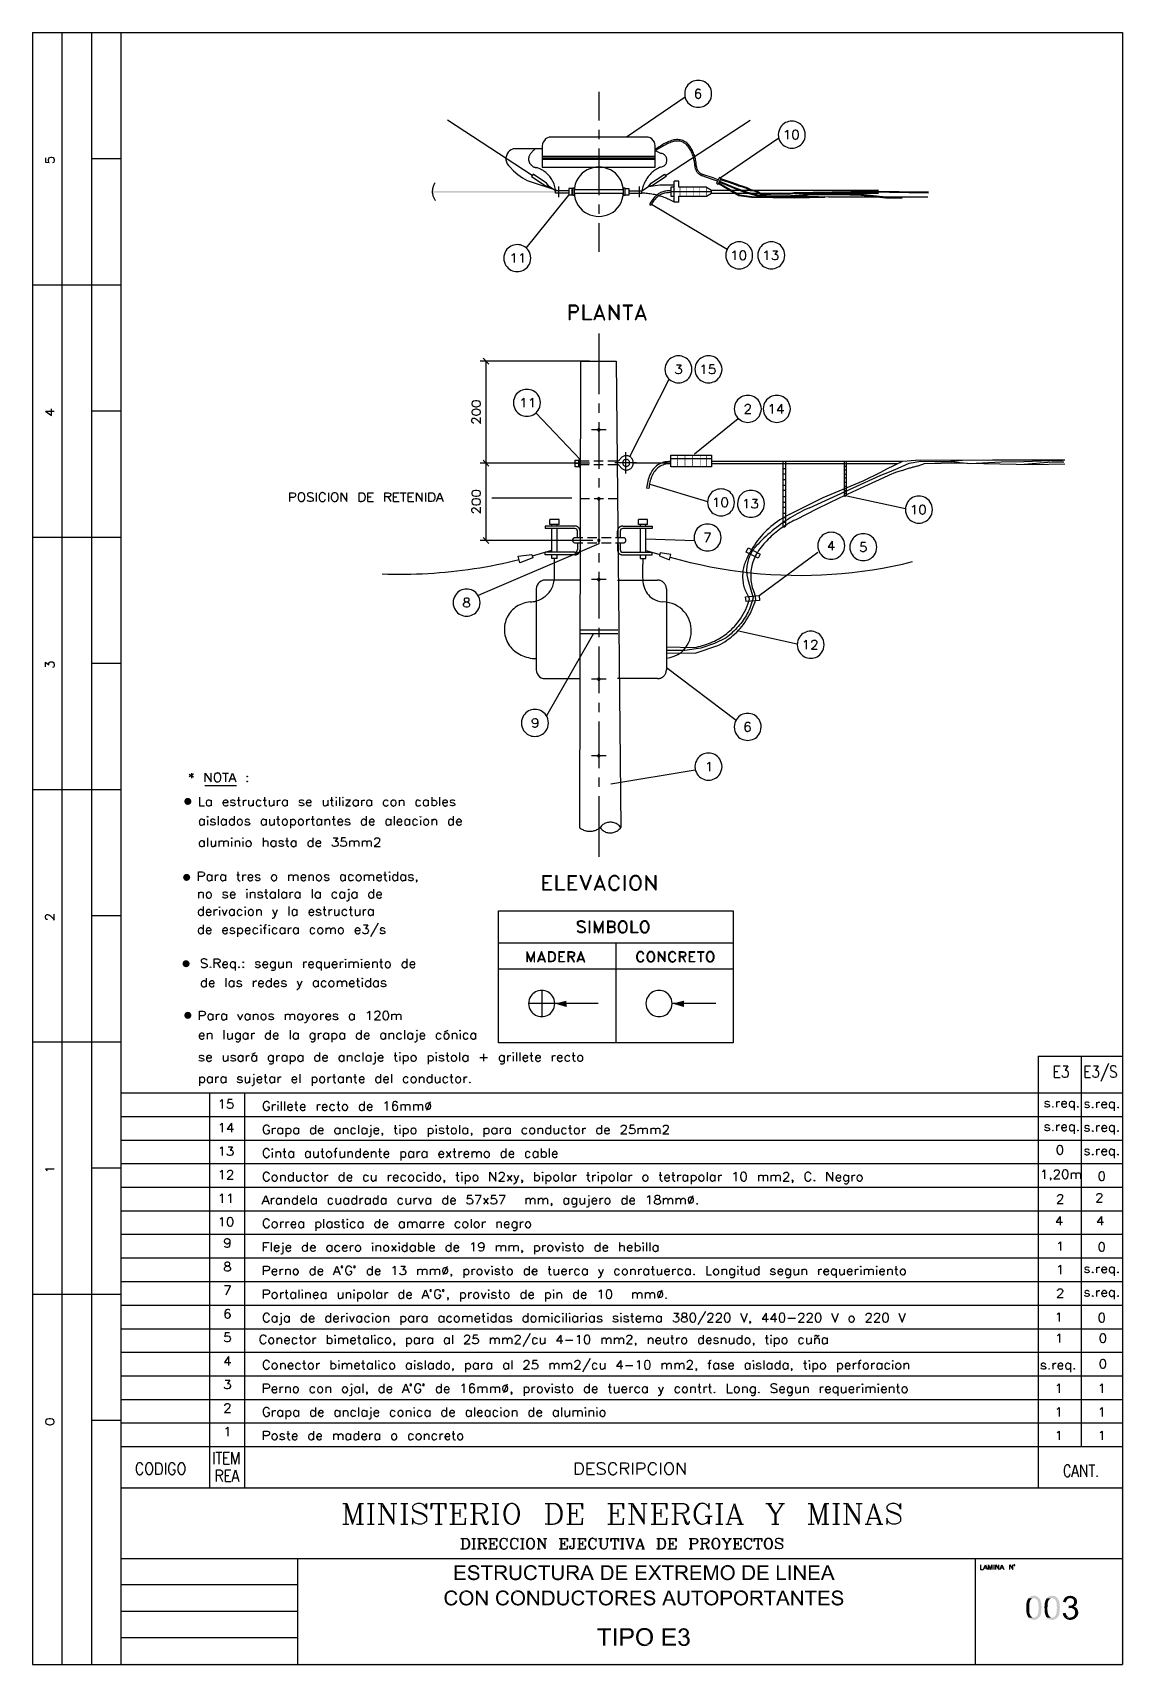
# Paper-space layout 'DGE_BT_003' of a CAD drawing. Header units: millimetres. Extents: x 8 to 202, y 3 to 294.
import ezdxf

# ---------------------------------------------------------------- set-up
doc = ezdxf.new("R2010")
doc.units = ezdxf.units.MM
for name, color, linetype, lineweight in [('DGE_CONTORNOS', 7, 'Continuous', 0), ('DGE_DATOS', 7, 'Continuous', 0), ('DGE_RELLENO', 7, 'Continuous', 0)]:
    doc.layers.add(name, color=color, linetype=linetype, lineweight=lineweight)

# ---------------------------------------------------------------- blocks, each defined once
blk = doc.blocks.new('DGE_BT_003')
at = {"layer": 'DGE_RELLENO', "true_color": 0x000000}
for points in [[(101.0497, 265.3736), (101.0497, 265.6487), (79.0575, 265.3736)], [(101.0497, 265.6487), (79.0575, 265.3736), (79.0575, 265.6487)], [(123.1265, 264.6539), (123.2323, 264.6539), (123.1265, 266.4742)], [(123.2323, 264.6539), (123.1265, 266.4742), (123.2323, 266.4742)], [(124.2483, 264.6539), (124.3542, 264.6539), (124.2483, 266.4742)], [(124.3542, 264.6539), (124.2483, 266.4742), (124.3542, 266.4742)], [(125.4972, 264.6539), (125.603, 264.6539), (125.4972, 266.4742)], [(125.603, 264.6539), (125.4972, 266.4742), (125.603, 266.4742)], [(126.619, 264.6539), (126.7037, 264.6539), (126.619, 266.4742)], [(126.7037, 264.6539), (126.619, 266.4742), (126.7037, 266.4742)], [(127.889, 264.6539), (127.9948, 264.6539), (127.889, 266.4742)], [(127.9948, 264.6539), (127.889, 266.4742), (127.9948, 266.4742)], [(122.682, 216.5209), (122.7878, 216.5209), (122.682, 218.6164)], [(122.7878, 216.5209), (122.682, 218.6164), (122.7878, 218.6164)], [(124.0367, 216.5209), (124.1425, 216.5209), (124.0367, 218.6164)], [(124.1425, 216.5209), (124.0367, 218.6164), (124.1425, 218.6164)], [(125.349, 216.5209), (125.4548, 216.5209), (125.349, 218.6164)], [(125.4548, 216.5209), (125.349, 218.6164), (125.4548, 218.6164)], [(126.746, 216.5209), (126.8518, 216.5209), (126.746, 218.6164)], [(126.8518, 216.5209), (126.746, 218.6164), (126.8518, 218.6164)], [(127.889, 216.5209), (127.9948, 216.5209), (127.889, 218.6164)], [(127.9948, 216.5209), (127.889, 218.6164), (127.9948, 218.6164)], [(34.9462, 157.1484), (34.9038, 156.9367), (35.5388, 156.9367)], [(35.0308, 157.3177), (34.9462, 157.1484), (35.5388, 156.9367)], [(35.1578, 157.4447), (35.0308, 157.3177), (35.5388, 156.9367)], [(35.3483, 157.5506), (35.1578, 157.4447), (35.5388, 156.9367)], [(35.5388, 157.5717), (35.3483, 157.5506), (35.5388, 156.9367)], [(35.7293, 157.5506), (35.5388, 157.5717), (35.5388, 156.9367)], [(35.8987, 157.4447), (35.7293, 157.5506), (35.5388, 156.9367)], [(36.0468, 157.3177), (35.8987, 157.4447), (35.5388, 156.9367)], [(36.1315, 157.1484), (36.0468, 157.3177), (35.5388, 156.9367)], [(36.1738, 156.9367), (36.1315, 157.1484), (35.5388, 156.9367)], [(34.9038, 156.9367), (34.9462, 156.7462), (35.5388, 156.9367)], [(34.9462, 156.7462), (35.0308, 156.5769), (35.5388, 156.9367)], [(35.0308, 156.5769), (35.1578, 156.4287), (35.5388, 156.9367)], [(35.1578, 156.4287), (35.3483, 156.3441), (35.5388, 156.9367)], [(35.3483, 156.3441), (35.5388, 156.3229), (35.5388, 156.9367)], [(35.5388, 156.3229), (35.7293, 156.3441), (35.5388, 156.9367)], [(35.7293, 156.3441), (35.8987, 156.4287), (35.5388, 156.9367)], [(35.8987, 156.4287), (36.0468, 156.5769), (35.5388, 156.9367)], [(36.0468, 156.5769), (36.1315, 156.7462), (35.5388, 156.9367)], [(36.1315, 156.7462), (36.1738, 156.9367), (35.5388, 156.9367)], [(34.7345, 143.6017), (34.6922, 143.4112), (35.3272, 143.4112)], [(34.6922, 143.4112), (34.7345, 143.2207), (35.3272, 143.4112)], [(34.8192, 143.7922), (34.7345, 143.6017), (35.3272, 143.4112)], [(34.7345, 143.2207), (34.8192, 143.0514), (35.3272, 143.4112)], [(34.9462, 143.9192), (34.8192, 143.7922), (35.3272, 143.4112)], [(34.8192, 143.0514), (34.9462, 142.9032), (35.3272, 143.4112)], [(35.1367, 144.0039), (34.9462, 143.9192), (35.3272, 143.4112)], [(34.9462, 142.9032), (35.1367, 142.8186), (35.3272, 143.4112)], [(35.3272, 144.0462), (35.1367, 144.0039), (35.3272, 143.4112)], [(35.1367, 142.8186), (35.3272, 142.7762), (35.3272, 143.4112)], [(35.5177, 144.0039), (35.3272, 144.0462), (35.3272, 143.4112)], [(35.687, 143.9192), (35.5177, 144.0039), (35.3272, 143.4112)], [(35.8352, 143.7922), (35.687, 143.9192), (35.3272, 143.4112)], [(35.9198, 143.6017), (35.8352, 143.7922), (35.3272, 143.4112)], [(35.9622, 143.4112), (35.9198, 143.6017), (35.3272, 143.4112)], [(35.3272, 142.7762), (35.5177, 142.8186), (35.3272, 143.4112)], [(35.5177, 142.8186), (35.687, 142.9032), (35.3272, 143.4112)], [(35.687, 142.9032), (35.8352, 143.0514), (35.3272, 143.4112)], [(35.8352, 143.0514), (35.9198, 143.2207), (35.3272, 143.4112)], [(35.9198, 143.2207), (35.9622, 143.4112), (35.3272, 143.4112)], [(34.6287, 128.2347), (34.5863, 128.0442), (35.2213, 128.0442)], [(34.5863, 128.0442), (34.6287, 127.8537), (35.2213, 128.0442)], [(34.7133, 128.4041), (34.6287, 128.2347), (35.2213, 128.0442)], [(34.6287, 127.8537), (34.7133, 127.6632), (35.2213, 128.0442)], [(34.8403, 128.5522), (34.7133, 128.4041), (35.2213, 128.0442)], [(34.7133, 127.6632), (34.8403, 127.5362), (35.2213, 128.0442)], [(35.0308, 128.6369), (34.8403, 128.5522), (35.2213, 128.0442)], [(34.8403, 127.5362), (35.0308, 127.4304), (35.2213, 128.0442)], [(35.2213, 128.6581), (35.0308, 128.6369), (35.2213, 128.0442)], [(35.0308, 127.4304), (35.2213, 127.4092), (35.2213, 128.0442)], [(35.4118, 128.6369), (35.2213, 128.6581), (35.2213, 128.0442)], [(35.5812, 128.5522), (35.4118, 128.6369), (35.2213, 128.0442)], [(35.7293, 128.4041), (35.5812, 128.5522), (35.2213, 128.0442)], [(35.814, 128.2347), (35.7293, 128.4041), (35.2213, 128.0442)], [(35.8563, 128.0442), (35.814, 128.2347), (35.2213, 128.0442)], [(35.2213, 127.4092), (35.4118, 127.4304), (35.2213, 128.0442)], [(35.4118, 127.4304), (35.5812, 127.5362), (35.2213, 128.0442)], [(35.5812, 127.5362), (35.7293, 127.6632), (35.2213, 128.0442)], [(35.7293, 127.6632), (35.814, 127.8537), (35.2213, 128.0442)], [(35.814, 127.8537), (35.8563, 128.0442), (35.2213, 128.0442)], [(35.0308, 119.1966), (34.9462, 119.0272), (35.5388, 118.8367)], [(35.1578, 119.3447), (35.0308, 119.1966), (35.5388, 118.8367)], [(35.3483, 119.4294), (35.1578, 119.3447), (35.5388, 118.8367)], [(35.5388, 119.4717), (35.3483, 119.4294), (35.5388, 118.8367)], [(35.7293, 119.4294), (35.5388, 119.4717), (35.5388, 118.8367)], [(35.8987, 119.3447), (35.7293, 119.4294), (35.5388, 118.8367)], [(36.0468, 119.1966), (35.8987, 119.3447), (35.5388, 118.8367)], [(36.1315, 119.0272), (36.0468, 119.1966), (35.5388, 118.8367)], [(102.9758, 121.4402), (102.997, 120.3184), (100.9015, 120.9322)], [(123.8885, 121.4402), (123.9097, 120.3184), (121.8142, 120.9322)], [(34.9462, 119.0272), (34.9038, 118.8367), (35.5388, 118.8367)], [(34.9038, 118.8367), (34.9462, 118.6462), (35.5388, 118.8367)], [(34.9462, 118.6462), (35.0308, 118.4557), (35.5388, 118.8367)], [(35.0308, 118.4557), (35.1578, 118.3287), (35.5388, 118.8367)], [(35.1578, 118.3287), (35.3483, 118.2441), (35.5388, 118.8367)], [(35.3483, 118.2441), (35.5388, 118.2017), (35.5388, 118.8367)], [(36.1738, 118.8367), (36.1315, 119.0272), (35.5388, 118.8367)], [(35.5388, 118.2017), (35.7293, 118.2441), (35.5388, 118.8367)], [(35.7293, 118.2441), (35.8987, 118.3287), (35.5388, 118.8367)], [(35.8987, 118.3287), (36.0468, 118.4557), (35.5388, 118.8367)], [(36.0468, 118.4557), (36.1315, 118.6462), (35.5388, 118.8367)], [(36.1315, 118.6462), (36.1738, 118.8367), (35.5388, 118.8367)], [(23.495, 34.8262), (23.749, 34.5722), (201.9935, 34.8262)], [(23.495, 3.2244), (23.749, 34.5722), (23.495, 34.8262)], [(23.749, 3.3514), (23.495, 3.2244), (23.749, 34.5722)], [(23.749, 34.5722), (201.9935, 34.8262), (201.8665, 34.5722)], [(201.9935, 34.8262), (201.8665, 34.5722), (201.9935, 34.6992)], [(201.9935, 34.6992), (201.8665, 34.5722), (201.9935, 3.2244)], [(201.8665, 34.5722), (201.9935, 3.2244), (201.8665, 3.3514)], [(84.963, 20.8774), (83.0792, 20.8774), (83.0792, 18.2527), (85.0265, 18.2527), (85.0265, 18.5702), (83.4178, 18.5702), (83.4178, 19.4592), (84.8783, 19.4592), (84.8783, 19.7556), (83.4178, 19.7556), (83.4178, 20.5599), (84.963, 20.5599)], [(86.4235, 20.9197), (86.3029, 20.9198), (86.1899, 20.9085), (86.0847, 20.8865), (85.9875, 20.8548), (85.8984, 20.8143), (85.8178, 20.7658), (85.7458, 20.7104), (85.6827, 20.6489), (85.6285, 20.5821), (85.5837, 20.511), (85.5482, 20.4365), (85.5225, 20.3595), (85.5066, 20.2808), (85.5007, 20.2014), (85.5052, 20.1222), (85.5202, 20.0441), (85.5458, 19.9679), (85.5824, 19.8946), (85.6301, 19.825), (85.6891, 19.7601), (85.7596, 19.7008), (85.8419, 19.6479), (85.9361, 19.6023), (86.0425, 19.5651), (86.064, 19.553), (86.0868, 19.5418), (86.1107, 19.5312), (86.1357, 19.5214), (86.1617, 19.5121), (86.1885, 19.5033), (86.2161, 19.4951), (86.2444, 19.4873), (86.2732, 19.4799), (86.3024, 19.4727), (86.3319, 19.4659), (86.3617, 19.4592), (86.3916, 19.4527), (86.4216, 19.4463), (86.4514, 19.4399), (86.481, 19.4335), (86.5104, 19.427), (86.5393, 19.4204), (86.5678, 19.4136), (86.5956, 19.4065), (86.6227, 19.3991), (86.649, 19.3914), (86.6743, 19.3832), (86.6987, 19.3745), (86.7185, 19.3698), (86.7381, 19.365), (86.7574, 19.3602), (86.7764, 19.3553), (86.7952, 19.3503), (86.8136, 19.345), (86.8318, 19.3396), (86.8497, 19.3339), (86.8674, 19.3278), (86.8847, 19.3213), (86.9018, 19.3145), (86.9187, 19.3071), (86.9352, 19.2992), (86.9515, 19.2907), (86.9676, 19.2816), (86.9834, 19.2718), (86.9989, 19.2612), (87.0142, 19.2499), (87.0293, 19.2378), (87.0441, 19.2248), (87.0586, 19.2108), (87.0729, 19.1959), (87.087, 19.1799), (87.1008, 19.1629), (87.122, 19.0994), (87.1432, 19.0359), (87.1643, 18.9724), (87.1643, 18.9512), (87.1432, 18.8665), (87.122, 18.8031), (87.0797, 18.7396), (86.995, 18.6549), (86.9315, 18.6126), (86.8045, 18.5491), (86.7566, 18.5435), (86.7087, 18.5388), (86.6607, 18.5347), (86.6127, 18.5312), (86.5647, 18.5284), (86.5165, 18.5261), (86.4684, 18.5243), (86.4201, 18.523), (86.3718, 18.5221), (86.3235, 18.5216), (86.2751, 18.5214), (86.2267, 18.5215), (86.1781, 18.5219), (86.1296, 18.5224), (86.0809, 18.5231), (86.0322, 18.5238), (85.9835, 18.5246), (85.9346, 18.5254), (85.8858, 18.5262), (85.8368, 18.5269), (85.7878, 18.5275), (85.7387, 18.5279), (85.6896, 18.528), (85.6403, 18.5279), (85.7051, 18.4559), (85.7817, 18.3929), (85.8686, 18.3389), (85.9644, 18.2939), (86.0675, 18.258), (86.1764, 18.2311), (86.2896, 18.2133), (86.4057, 18.2046), (86.5231, 18.205), (86.6402, 18.2144), (86.7557, 18.233), (86.868, 18.2608), (86.9756, 18.2977), (87.0769, 18.3437), (87.1706, 18.3989), (87.255, 18.4634), (87.3288, 18.537), (87.3903, 18.6198), (87.438, 18.7119), (87.4706, 18.8132), (87.4864, 18.9237), (87.4839, 19.0435), (87.4618, 19.1727), (87.4183, 19.3111), (87.3829, 19.3665), (87.3434, 19.417), (87.3001, 19.4627), (87.2533, 19.5041), (87.2034, 19.5415), (87.1507, 19.5752), (87.0953, 19.6055), (87.0378, 19.6328), (86.9783, 19.6574), (86.9172, 19.6796), (86.8548, 19.6997), (86.7914, 19.7181), (86.7273, 19.7351), (86.6628, 19.7511), (86.5982, 19.7664), (86.5338, 19.7812), (86.47, 19.7959), (86.4069, 19.811), (86.3451, 19.8266), (86.2847, 19.8431), (86.226, 19.8608), (86.1694, 19.8802), (86.1152, 19.9014), (86.0637, 19.9249), (86.0544, 19.9302), (86.045, 19.9351), (86.0355, 19.9399), (86.026, 19.9445), (86.0164, 19.9489), (86.0069, 19.9532), (85.9974, 19.9576), (85.988, 19.9619), (85.9787, 19.9663), (85.9695, 19.9708), (85.9605, 19.9754), (85.9517, 19.9803), (85.9432, 19.9855), (85.9349, 19.9909), (85.9269, 19.9967), (85.9192, 20.0029), (85.9119, 20.0096), (85.9049, 20.0167), (85.8984, 20.0244), (85.8923, 20.0328), (85.8867, 20.0417), (85.8817, 20.0514), (85.8771, 20.0618), (85.8732, 20.0731), (85.8659, 20.0954), (85.8593, 20.1155), (85.8534, 20.1336), (85.8481, 20.1499), (85.8435, 20.1646), (85.8395, 20.1779), (85.8362, 20.19), (85.8335, 20.201), (85.8314, 20.2112), (85.83, 20.2207), (85.8292, 20.2297), (85.829, 20.2384), (85.8294, 20.2471), (85.8304, 20.2558), (85.8321, 20.2649), (85.8343, 20.2744), (85.8371, 20.2846), (85.8405, 20.2956), (85.8445, 20.3077), (85.8491, 20.321), (85.8543, 20.3358), (85.86, 20.3522), (85.8663, 20.3704), (85.8732, 20.3906), (85.9155, 20.454), (85.979, 20.4964), (86.0637, 20.5387), (86.1272, 20.5811), (86.1907, 20.5811), (86.2753, 20.6022), (86.3388, 20.6022), (86.4447, 20.6234), (87.2278, 20.6234), (87.1978, 20.6511), (87.1687, 20.6769), (87.1404, 20.7009), (87.1127, 20.7231), (87.0855, 20.7437), (87.0587, 20.7627), (87.0322, 20.7801), (87.0058, 20.7962), (86.9795, 20.8108), (86.9531, 20.8242), (86.9265, 20.8364), (86.8996, 20.8475), (86.8723, 20.8575), (86.8444, 20.8665), (86.8158, 20.8746), (86.7864, 20.8819), (86.7561, 20.8885), (86.7247, 20.8944), (86.6922, 20.8996), (86.6585, 20.9044), (86.6233, 20.9087), (86.5866, 20.9126), (86.5483, 20.9163), (86.5082, 20.9197)], [(87.2278, 20.6234), (86.4447, 20.6234), (86.4623, 20.6174), (86.4795, 20.6126), (86.4963, 20.6089), (86.5127, 20.6061), (86.5289, 20.604), (86.5448, 20.6026), (86.5605, 20.6017), (86.5761, 20.601), (86.5915, 20.6006), (86.607, 20.6003), (86.6224, 20.5998), (86.6379, 20.599), (86.6536, 20.5979), (86.6693, 20.5962), (86.6853, 20.5939), (86.7016, 20.5907), (86.7181, 20.5865), (86.735, 20.5812), (86.7523, 20.5746), (86.7701, 20.5666), (86.7884, 20.5571), (86.8073, 20.5458), (86.8267, 20.5327), (86.8468, 20.5175), (86.868, 20.5065), (86.8874, 20.4949), (86.9053, 20.4826), (86.9216, 20.4698), (86.9366, 20.4564), (86.9502, 20.4425), (86.9627, 20.428), (86.974, 20.413), (86.9843, 20.3975), (86.9936, 20.3815), (87.0022, 20.365), (87.0099, 20.3481), (87.0171, 20.3307), (87.0237, 20.3129), (87.0298, 20.2948), (87.0355, 20.2762), (87.041, 20.2572), (87.0463, 20.2379), (87.0515, 20.2183), (87.0568, 20.1983), (87.0621, 20.178), (87.0676, 20.1574), (87.0735, 20.1365), (87.0797, 20.1154), (87.4183, 20.1366), (87.4145, 20.1557), (87.4109, 20.1748), (87.4075, 20.1939), (87.4042, 20.2128), (87.401, 20.2316), (87.3978, 20.2503), (87.3946, 20.2689), (87.3912, 20.2873), (87.3877, 20.3056), (87.3839, 20.3238), (87.3798, 20.3419), (87.3753, 20.3597), (87.3704, 20.3775), (87.3651, 20.395), (87.3591, 20.4124), (87.3526, 20.4296), (87.3453, 20.4466), (87.3373, 20.4634), (87.3285, 20.4801), (87.3188, 20.4965), (87.3082, 20.5127), (87.2966, 20.5286), (87.284, 20.5444), (87.2702, 20.5599)], [(89.8525, 20.8774), (87.7782, 20.8774), (87.7782, 20.5599), (88.646, 20.5599), (88.646, 18.2527), (88.9847, 18.2527), (88.9847, 20.5599), (89.8525, 20.5599)], [(91.3977, 20.8774), (90.2335, 20.8774), (90.2335, 18.2527), (90.5722, 18.2527), (90.5722, 19.4169), (90.6057, 19.4189), (90.6446, 19.4202), (90.6885, 19.4207), (90.7369, 19.4208), (90.7892, 19.4204), (90.8449, 19.4197), (90.9036, 19.419), (90.9648, 19.4182), (91.0278, 19.4176), (91.0923, 19.4173), (91.1577, 19.4175), (91.2236, 19.4182), (91.2893, 19.4197), (91.3545, 19.4219), (91.4186, 19.4252), (91.4811, 19.4297), (91.5415, 19.4354), (91.5993, 19.4425), (91.654, 19.4512), (91.7051, 19.4615), (91.7521, 19.4737), (91.7944, 19.4879), (91.8317, 19.5042), (91.8633, 19.5227), (91.9903, 19.5651), (92.0538, 19.6074), (92.1385, 19.6921), (92.1597, 19.6921), (90.5722, 19.7132), (90.5722, 20.5811), (91.3977, 20.5811), (92.1385, 20.6446), (92.1183, 20.6702), (92.097, 20.6936), (92.0747, 20.7149), (92.0516, 20.7343), (92.0275, 20.7519), (92.0027, 20.7677), (91.9771, 20.7818), (91.9508, 20.7944), (91.9239, 20.8057), (91.8964, 20.8156), (91.8684, 20.8243), (91.8399, 20.8319), (91.811, 20.8385), (91.7818, 20.8443), (91.7522, 20.8492), (91.7225, 20.8536), (91.6925, 20.8573), (91.6624, 20.8606), (91.6322, 20.8636), (91.6021, 20.8664), (91.5719, 20.8691), (91.5419, 20.8717), (91.512, 20.8744), (91.4823, 20.8774)], [(92.1385, 20.6446), (91.3977, 20.5811), (91.5247, 20.5811), (91.5882, 20.5599), (91.6728, 20.5599), (91.7363, 20.5387), (91.9057, 20.3694), (91.948, 20.3059), (91.948, 20.2424), (91.9692, 20.1577), (91.9692, 20.1366), (91.9661, 20.1187), (91.9622, 20.1005), (91.9575, 20.0818), (91.9521, 20.0629), (91.946, 20.0438), (91.9391, 20.0246), (91.9314, 20.0055), (91.9231, 19.9864), (91.914, 19.9676), (91.9042, 19.9491), (91.8936, 19.931), (91.8824, 19.9134), (91.8704, 19.8964), (91.8578, 19.8801), (91.8444, 19.8646), (91.8304, 19.8499), (91.8157, 19.8363), (91.8003, 19.8238), (91.7842, 19.8124), (91.7675, 19.8023), (91.7501, 19.7936), (91.7321, 19.7864), (91.7134, 19.7807), (91.694, 19.7767), (91.6728, 19.7556), (91.6305, 19.7556), (91.567, 19.7344), (91.4823, 19.7344), (91.3977, 19.7132), (90.5722, 19.7132), (92.1597, 19.6921), (92.1747, 19.7117), (92.1886, 19.731), (92.2015, 19.75), (92.2133, 19.7687), (92.2241, 19.7872), (92.2341, 19.8056), (92.2432, 19.8238), (92.2515, 19.8419), (92.2592, 19.86), (92.2661, 19.8781), (92.2725, 19.8962), (92.2783, 19.9144), (92.2837, 19.9328), (92.2886, 19.9514), (92.2933, 19.9702), (92.2976, 19.9893), (92.3017, 20.0088), (92.3056, 20.0286), (92.3094, 20.0488), (92.3132, 20.0695), (92.3169, 20.0907), (92.3208, 20.1124), (92.3248, 20.1347), (92.329, 20.1577), (92.329, 20.2212), (92.2867, 20.3482), (92.2655, 20.4329), (92.2443, 20.4964), (92.202, 20.5599), (92.202, 20.5811)], [(93.218, 20.8774), (92.8793, 20.8774), (92.8793, 19.0994), (92.9005, 19.0147), (92.9005, 18.9512), (92.9074, 18.9188), (92.9135, 18.8896), (92.9188, 18.8636), (92.9236, 18.8403), (92.9279, 18.8194), (92.9319, 18.8007), (92.9357, 18.784), (92.9394, 18.7688), (92.9431, 18.7549), (92.9471, 18.7421), (92.9513, 18.7299), (92.9559, 18.7183), (92.9611, 18.7067), (92.967, 18.695), (92.9737, 18.6829), (92.9813, 18.6701), (92.99, 18.6563), (92.9999, 18.6411), (93.011, 18.6244), (93.0237, 18.6058), (93.0378, 18.585), (93.0537, 18.5618), (93.0714, 18.5358), (93.091, 18.5067), (93.8742, 18.5279), (93.8074, 18.5264), (93.745, 18.5292), (93.6871, 18.5361), (93.6333, 18.547), (93.5835, 18.5616), (93.5377, 18.5799), (93.4957, 18.6017), (93.4573, 18.6268), (93.4223, 18.6551), (93.3907, 18.6864), (93.3623, 18.7206), (93.3369, 18.7574), (93.3145, 18.7968), (93.2948, 18.8386), (93.2777, 18.8826), (93.2631, 18.9287), (93.2508, 18.9767), (93.2407, 19.0265), (93.2327, 19.0779), (93.2265, 19.1307), (93.2221, 19.1848), (93.2193, 19.2401), (93.218, 19.2963), (93.218, 19.3534)], [(94.9325, 20.8774), (94.5938, 20.8774), (94.5938, 19.2899), (94.5727, 19.1841), (94.5727, 19.0994), (94.5515, 19.0359), (94.5515, 18.9512), (94.5303, 18.8877), (94.5092, 18.8242), (94.488, 18.7819), (94.4457, 18.7396), (94.4245, 18.6972), (94.4033, 18.6761), (94.361, 18.6549), (94.3187, 18.6126), (94.1282, 18.5491), (94.0435, 18.5279), (93.8742, 18.5279), (93.091, 18.5067), (93.1725, 18.4389), (93.2605, 18.3791), (93.3539, 18.3275), (93.452, 18.2843), (93.5536, 18.2495), (93.6579, 18.2232), (93.764, 18.2057), (93.871, 18.197), (93.9778, 18.1972), (94.0835, 18.2065), (94.1873, 18.2249), (94.2882, 18.2526), (94.3853, 18.2897), (94.4776, 18.3364), (94.5641, 18.3927), (94.6441, 18.4587), (94.7164, 18.5347), (94.7803, 18.6207), (94.8347, 18.7168), (94.8788, 18.8231), (94.9115, 18.9398), (94.932, 19.067), (94.9393, 19.2048), (94.9325, 19.3534)], [(96.647, 20.9197), (96.619, 20.9206), (96.5912, 20.9205), (96.5635, 20.9197), (96.536, 20.9181), (96.5087, 20.9157), (96.4815, 20.9126), (96.4545, 20.9088), (96.4276, 20.9044), (96.4008, 20.8993), (96.3742, 20.8936), (96.3477, 20.8874), (96.3213, 20.8807), (96.295, 20.8735), (96.2689, 20.8658), (96.2428, 20.8577), (96.2168, 20.8492), (96.191, 20.8404), (96.1652, 20.8313), (96.1395, 20.8218), (96.1139, 20.8122), (96.0883, 20.8022), (96.0628, 20.7922), (96.0374, 20.7819), (96.012, 20.7716), (96.012, 20.7504), (95.9334, 20.7052), (95.8608, 20.6545), (95.7942, 20.5987), (95.7335, 20.538), (95.6784, 20.473), (95.6289, 20.4039), (95.5849, 20.3311), (95.5462, 20.255), (95.5127, 20.176), (95.4842, 20.0944), (95.4607, 20.0105), (95.442, 19.9249), (95.4279, 19.8378), (95.4185, 19.7495), (95.4134, 19.6606), (95.4127, 19.5713), (95.4161, 19.4819), (95.4236, 19.393), (95.435, 19.3048), (95.4502, 19.2177), (95.469, 19.132), (95.4914, 19.0483), (95.5172, 18.9667), (95.5463, 18.8877), (95.5806, 18.8011), (95.6227, 18.7202), (95.6719, 18.645), (95.7278, 18.5756), (95.7897, 18.5119), (95.8571, 18.4541), (95.9294, 18.4021), (96.006, 18.3561), (96.0865, 18.3161), (96.1702, 18.2821), (96.2566, 18.2542), (96.3451, 18.2323), (96.4352, 18.2167), (96.5262, 18.2073), (96.6176, 18.2041), (96.7089, 18.2072), (96.7995, 18.2166), (96.8889, 18.2325), (96.9764, 18.2548), (97.0615, 18.2835), (97.1436, 18.3188), (97.2222, 18.3607), (97.2968, 18.4092), (97.3667, 18.4644), (97.2536, 18.4672), (97.1437, 18.4696), (97.0369, 18.4722), (96.9336, 18.4756), (96.8337, 18.4802), (96.7374, 18.4866), (96.6448, 18.4954), (96.5562, 18.5069), (96.4716, 18.5217), (96.3912, 18.5405), (96.3151, 18.5636), (96.2434, 18.5917), (96.1763, 18.6251), (96.1139, 18.6646), (96.0563, 18.7105), (96.0038, 18.7634), (95.9563, 18.8238), (95.9142, 18.8923), (95.8774, 18.9694), (95.8461, 19.0555), (95.8205, 19.1513), (95.8008, 19.2572), (95.7869, 19.3738), (95.7792, 19.5016), (95.7776, 19.6354), (95.7835, 19.7591), (95.7965, 19.8729), (95.8165, 19.9773), (95.8434, 20.0726), (95.8769, 20.1591), (95.9168, 20.2372), (95.9631, 20.3073), (96.0154, 20.3697), (96.0737, 20.4247), (96.1377, 20.4728), (96.2073, 20.5142), (96.2822, 20.5494), (96.3623, 20.5787), (96.4474, 20.6023), (96.5374, 20.6208), (96.632, 20.6344), (96.7311, 20.6435), (96.8344, 20.6485), (96.9419, 20.6496), (97.0532, 20.6473), (97.1683, 20.642), (97.287, 20.6339), (97.409, 20.6234), (97.3667, 20.6657), (97.3032, 20.7081), (97.2185, 20.7927), (97.028, 20.8562), (96.9433, 20.8774), (96.8798, 20.8986), (96.7952, 20.9197), (96.7317, 20.9197)], [(97.409, 20.6234), (96.647, 20.6234), (96.6971, 20.6209), (96.7447, 20.6168), (96.7897, 20.6109), (96.8324, 20.6034), (96.8728, 20.5942), (96.911, 20.5833), (96.9472, 20.5706), (96.9814, 20.5562), (97.0137, 20.54), (97.0442, 20.522), (97.0731, 20.5023), (97.1005, 20.4807), (97.1264, 20.4572), (97.151, 20.4319), (97.1743, 20.4047), (97.1965, 20.3757), (97.2176, 20.3447), (97.2378, 20.3118), (97.2572, 20.277), (97.2759, 20.2402), (97.294, 20.2014), (97.3115, 20.1606), (97.3287, 20.1179), (97.3455, 20.0731), (97.6842, 20.1577), (97.6717, 20.1947), (97.6605, 20.2271), (97.6505, 20.2554), (97.6416, 20.28), (97.6336, 20.3012), (97.6264, 20.3194), (97.6199, 20.3351), (97.6138, 20.3485), (97.6082, 20.3602), (97.6027, 20.3704), (97.5974, 20.3796), (97.592, 20.3882), (97.5864, 20.3965), (97.5804, 20.4049), (97.574, 20.4138), (97.567, 20.4236), (97.5593, 20.4348), (97.5507, 20.4475), (97.541, 20.4624), (97.5302, 20.4797), (97.5181, 20.4998), (97.5045, 20.5232), (97.4894, 20.5501), (97.4725, 20.5811)], [(100.0337, 20.8774), (97.9593, 20.8774), (97.9593, 20.5599), (98.8272, 20.5599), (98.8272, 18.2527), (99.1658, 18.2527), (99.1658, 20.5599), (100.0337, 20.5599)], [(100.7533, 20.8774), (100.4147, 20.8774), (100.4147, 19.0994), (100.4358, 19.0147), (100.4358, 18.9512), (100.4427, 18.9188), (100.4488, 18.8896), (100.4542, 18.8636), (100.459, 18.8403), (100.4633, 18.8194), (100.4673, 18.8007), (100.4711, 18.784), (100.4748, 18.7688), (100.4786, 18.7549), (100.4825, 18.7421), (100.4867, 18.7299), (100.4914, 18.7183), (100.4966, 18.7067), (100.5025, 18.695), (100.5092, 18.6829), (100.5168, 18.6701), (100.5255, 18.6563), (100.5354, 18.6411), (100.5465, 18.6244), (100.5591, 18.6058), (100.5733, 18.585), (100.5891, 18.5618), (100.6067, 18.5358), (100.6263, 18.5067), (101.4095, 18.5279), (101.3427, 18.5264), (101.2804, 18.5292), (101.2224, 18.5361), (101.1686, 18.547), (101.1189, 18.5616), (101.0731, 18.5799), (101.031, 18.6017), (100.9926, 18.6268), (100.9577, 18.6551), (100.926, 18.6864), (100.8976, 18.7206), (100.8723, 18.7574), (100.8498, 18.7968), (100.8301, 18.8386), (100.813, 18.8826), (100.7984, 18.9287), (100.7861, 18.9767), (100.776, 19.0265), (100.768, 19.0779), (100.7618, 19.1307), (100.7574, 19.1848), (100.7547, 19.2401), (100.7533, 19.2963), (100.7533, 19.3534)], [(102.4678, 20.8774), (102.1292, 20.8774), (102.1292, 19.2899), (102.108, 19.1841), (102.108, 19.0994), (102.0868, 19.0359), (102.0868, 18.9512), (102.0445, 18.8242), (102.0233, 18.7819), (101.981, 18.7396), (101.9598, 18.6972), (101.9387, 18.6761), (101.8963, 18.6549), (101.854, 18.6126), (101.6635, 18.5491), (101.5788, 18.5279), (101.4095, 18.5279), (100.6263, 18.5067), (100.7079, 18.4389), (100.7958, 18.3791), (100.8893, 18.3275), (100.9873, 18.2843), (101.0889, 18.2495), (101.1933, 18.2232), (101.2994, 18.2057), (101.4063, 18.197), (101.5131, 18.1972), (101.6189, 18.2065), (101.7227, 18.2249), (101.8236, 18.2526), (101.9206, 18.2897), (102.0129, 18.3364), (102.0995, 18.3927), (102.1794, 18.4587), (102.2518, 18.5347), (102.3156, 18.6207), (102.37, 18.7168), (102.4141, 18.8231), (102.4468, 18.9398), (102.4673, 19.067), (102.4746, 19.2048), (102.4678, 19.3534)], [(104.2247, 20.8774), (103.0605, 20.8774), (103.0605, 18.2527), (103.3992, 18.2527), (103.3992, 19.4169), (103.4327, 19.4189), (103.4716, 19.4202), (103.5155, 19.4207), (103.5639, 19.4208), (103.6162, 19.4204), (103.672, 19.4197), (103.7306, 19.419), (103.7918, 19.4182), (103.8548, 19.4176), (103.9193, 19.4173), (103.9847, 19.4175), (104.0506, 19.4182), (104.1163, 19.4197), (104.1815, 19.4219), (104.2456, 19.4252), (104.3081, 19.4297), (104.3685, 19.4354), (104.4263, 19.4425), (104.481, 19.4512), (104.5321, 19.4615), (104.5791, 19.4737), (104.6214, 19.4879), (104.6587, 19.5042), (104.6903, 19.5227), (104.8173, 19.5651), (104.8808, 19.6074), (104.9655, 19.6921), (104.9867, 19.6921), (103.3992, 19.7132), (103.3992, 20.5811), (104.2247, 20.5811), (104.9655, 20.6446), (104.9453, 20.6702), (104.924, 20.6936), (104.9017, 20.7149), (104.8786, 20.7343), (104.8545, 20.7519), (104.8297, 20.7677), (104.8041, 20.7818), (104.7778, 20.7944), (104.7509, 20.8057), (104.7234, 20.8156), (104.6954, 20.8243), (104.6669, 20.8319), (104.638, 20.8385), (104.6088, 20.8443), (104.5792, 20.8492), (104.5495, 20.8536), (104.5195, 20.8573), (104.4894, 20.8606), (104.4592, 20.8636), (104.4291, 20.8664), (104.3989, 20.8691), (104.3689, 20.8717), (104.339, 20.8744), (104.3093, 20.8774)], [(104.9655, 20.6446), (104.2247, 20.5811), (104.3517, 20.5811), (104.4152, 20.5599), (104.4998, 20.5599), (104.5633, 20.5387), (104.7327, 20.3694), (104.775, 20.3059), (104.775, 20.2424), (104.7962, 20.1577), (104.7962, 20.1366), (104.793, 20.1187), (104.7892, 20.1005), (104.7845, 20.0818), (104.7791, 20.0629), (104.773, 20.0438), (104.7661, 20.0246), (104.7584, 20.0055), (104.7501, 19.9864), (104.741, 19.9676), (104.7312, 19.9491), (104.7206, 19.931), (104.7094, 19.9134), (104.6974, 19.8964), (104.6848, 19.8801), (104.6714, 19.8646), (104.6574, 19.8499), (104.6427, 19.8363), (104.6273, 19.8238), (104.6112, 19.8124), (104.5945, 19.8023), (104.5771, 19.7936), (104.559, 19.7864), (104.5403, 19.7807), (104.521, 19.7767), (104.4998, 19.7556), (104.4575, 19.7556), (104.394, 19.7344), (104.3093, 19.7344), (104.2247, 19.7132), (103.3992, 19.7132), (104.9867, 19.6921), (105.0017, 19.7117), (105.0156, 19.731), (105.0285, 19.75), (105.0403, 19.7687), (105.0511, 19.7872), (105.0611, 19.8056), (105.0702, 19.8238), (105.0785, 19.8419), (105.0862, 19.86), (105.0931, 19.8781), (105.0995, 19.8962), (105.1053, 19.9144), (105.1107, 19.9328), (105.1156, 19.9514), (105.1202, 19.9702), (105.1246, 19.9893), (105.1286, 20.0088), (105.1326, 20.0286), (105.1364, 20.0488), (105.1401, 20.0695), (105.1439, 20.0907), (105.1478, 20.1124), (105.1518, 20.1347), (105.156, 20.1577), (105.156, 20.2212), (105.1137, 20.3482), (105.0925, 20.4329), (105.0713, 20.4964), (105.029, 20.5599), (105.029, 20.5811)], [(106.7858, 20.8774), (106.4048, 20.8774), (105.41, 18.2527), (105.7698, 18.2527), (106.0662, 19.0571), (107.1668, 19.0571), (106.1508, 19.3322), (106.174, 19.3824), (106.1967, 19.433), (106.2188, 19.484), (106.2405, 19.5354), (106.2617, 19.5871), (106.2824, 19.6391), (106.3027, 19.6914), (106.3225, 19.744), (106.342, 19.7969), (106.361, 19.8499), (106.3797, 19.9032), (106.398, 19.9566), (106.4159, 20.0102), (106.4335, 20.0639), (106.4508, 20.1177), (106.4679, 20.1716), (106.4846, 20.2255), (106.5011, 20.2795), (106.5173, 20.3334), (106.5333, 20.3873), (106.5491, 20.4412), (106.5647, 20.495), (106.5801, 20.5487), (106.5953, 20.6022)], [(106.7858, 20.8774), (106.5953, 20.6022), (106.5953, 20.5599), (106.6377, 20.4329), (106.6588, 20.3694), (106.68, 20.2847), (106.7223, 20.2212), (106.7435, 20.1366), (106.7858, 20.0519), (107.0398, 19.3322), (106.1508, 19.3322), (107.1668, 19.0571), (107.4632, 18.2527), (107.8653, 18.2527)], [(110.0878, 20.8774), (109.1777, 20.8774), (109.1777, 18.2527), (109.2485, 18.2612), (109.3218, 18.2665), (109.3972, 18.269), (109.4746, 18.2693), (109.5536, 18.2679), (109.6339, 18.2652), (109.7154, 18.2617), (109.7976, 18.2579), (109.8804, 18.2543), (109.9634, 18.2513), (110.0464, 18.2495), (110.1291, 18.2493), (110.2112, 18.2512), (110.2925, 18.2557), (110.3727, 18.2632), (110.4514, 18.2744), (110.5285, 18.2895), (110.6036, 18.3092), (110.6765, 18.3339), (110.7469, 18.364), (110.8146, 18.4001), (110.8791, 18.4427), (110.9404, 18.4922), (110.998, 18.5491), (109.5375, 18.5702), (109.5375, 20.5599), (110.0878, 20.5599), (110.998, 20.6022), (110.9617, 20.6329), (110.9266, 20.6608), (110.8926, 20.6862), (110.8596, 20.7091), (110.8275, 20.7298), (110.796, 20.7484), (110.765, 20.7649), (110.7344, 20.7796), (110.7041, 20.7926), (110.6738, 20.8041), (110.6434, 20.814), (110.6128, 20.8227), (110.5818, 20.8303), (110.5502, 20.8368), (110.518, 20.8425), (110.485, 20.8474), (110.4509, 20.8518), (110.4158, 20.8557), (110.3793, 20.8593), (110.3414, 20.8627), (110.302, 20.866), (110.2607, 20.8695), (110.2176, 20.8733), (110.1725, 20.8774)], [(110.998, 20.6022), (110.0878, 20.5599), (110.1273, 20.5623), (110.1663, 20.5637), (110.2048, 20.5641), (110.2429, 20.5634), (110.2804, 20.5615), (110.3174, 20.5584), (110.3538, 20.554), (110.3895, 20.5483), (110.4246, 20.5411), (110.459, 20.5325), (110.4927, 20.5223), (110.5256, 20.5105), (110.5577, 20.4971), (110.589, 20.4819), (110.6195, 20.465), (110.6491, 20.4461), (110.6777, 20.4254), (110.7054, 20.4027), (110.7321, 20.3779), (110.7578, 20.351), (110.7825, 20.322), (110.8061, 20.2907), (110.8285, 20.2572), (110.8498, 20.2212), (110.871, 20.2212), (110.9113, 20.0792), (110.9443, 19.9421), (110.9697, 19.8099), (110.9875, 19.683), (110.9975, 19.5616), (110.9996, 19.4458), (110.9937, 19.3359), (110.9797, 19.232), (110.9573, 19.1345), (110.9265, 19.0435), (110.8872, 18.9592), (110.8391, 18.8818), (110.7823, 18.8115), (110.7165, 18.7486), (110.6416, 18.6933), (110.5575, 18.6457), (110.4641, 18.6061), (110.3612, 18.5747), (110.2487, 18.5518), (110.1264, 18.5374), (109.9943, 18.5318), (109.8522, 18.5353), (109.7, 18.548), (109.5375, 18.5702), (110.998, 18.5491), (111.0615, 18.6126), (111.1038, 18.6761), (111.125, 18.7184), (111.1673, 18.7607), (111.2097, 18.8242), (111.2308, 18.9089), (111.252, 18.9724), (111.2644, 19.0034), (111.2753, 19.0322), (111.2849, 19.0591), (111.2932, 19.0843), (111.3003, 19.1079), (111.3064, 19.1301), (111.3116, 19.1511), (111.3159, 19.171), (111.3195, 19.1902), (111.3224, 19.2087), (111.3249, 19.2267), (111.3269, 19.2444), (111.3286, 19.262), (111.3301, 19.2797), (111.3315, 19.2977), (111.333, 19.3161), (111.3345, 19.3351), (111.3363, 19.355), (111.3385, 19.3758), (111.341, 19.3979), (111.3441, 19.4213), (111.3479, 19.4463), (111.3524, 19.473), (111.3578, 19.5016), (111.3582, 19.5488), (111.3577, 19.596), (111.3562, 19.6432), (111.3538, 19.6904), (111.3504, 19.7374), (111.3459, 19.7843), (111.3403, 19.8309), (111.3336, 19.8774), (111.3257, 19.9236), (111.3167, 19.9695), (111.3063, 20.015), (111.2947, 20.0602), (111.2818, 20.105), (111.2675, 20.1493), (111.2518, 20.1932), (111.2346, 20.2365), (111.2159, 20.2793), (111.1958, 20.3215), (111.174, 20.363), (111.1507, 20.4039), (111.1256, 20.444), (111.099, 20.4834), (111.0705, 20.5221), (111.0403, 20.5599)], [(113.7285, 20.8774), (111.8447, 20.8774), (111.8447, 18.2527), (113.792, 18.2527), (113.792, 18.5702), (112.1833, 18.5702), (112.1833, 19.4592), (113.6438, 19.4592), (113.6438, 19.7556), (112.1833, 19.7556), (112.1833, 20.5599), (113.7285, 20.5599)], [(117.221, 20.8774), (115.3372, 20.8774), (115.3372, 18.2527), (117.2845, 18.2527), (117.2845, 18.5702), (115.6758, 18.5702), (115.6758, 19.4592), (117.1363, 19.4592), (117.1363, 19.7556), (115.6758, 19.7556), (115.6758, 20.5599), (117.221, 20.5599)], [(118.0465, 20.8774), (117.6232, 20.8774), (117.7085, 20.7727), (117.7922, 20.667), (117.8744, 20.5604), (117.9551, 20.453), (118.0346, 20.3449), (118.1129, 20.2361), (118.1903, 20.1267), (118.2668, 20.0168), (118.3426, 19.9064), (118.4178, 19.7958), (118.4925, 19.6848), (118.5669, 19.5737), (118.6412, 19.4624), (118.7154, 19.3511), (118.7898, 19.2398), (118.8643, 19.1286), (118.9393, 19.0177), (119.0147, 18.9069), (119.0908, 18.7966), (119.1677, 18.6867), (119.2455, 18.5772), (119.3244, 18.4684), (119.4044, 18.3602), (119.4858, 18.2527), (119.9092, 18.2527), (119.8463, 18.3329), (119.7842, 18.4132), (119.7228, 18.4937), (119.6621, 18.5743), (119.6021, 18.655), (119.5426, 18.7359), (119.4836, 18.8169), (119.4251, 18.8979), (119.367, 18.9791), (119.3093, 19.0603), (119.2519, 19.1416), (119.1948, 19.2229), (119.1379, 19.3044), (119.0812, 19.3858), (119.0246, 19.4673), (118.968, 19.5487), (118.9115, 19.6302), (118.855, 19.7117), (118.7983, 19.7932), (118.7416, 19.8747), (118.6846, 19.9561), (118.6274, 20.0375), (118.57, 20.1188), (118.5122, 20.2001)], [(119.8457, 20.8774), (119.4647, 20.8774), (119.4229, 20.8344), (119.3831, 20.7918), (119.3453, 20.7495), (119.3093, 20.7075), (119.2749, 20.6657), (119.242, 20.6241), (119.2104, 20.5828), (119.1799, 20.5415), (119.1505, 20.5005), (119.1219, 20.4595), (119.094, 20.4187), (119.0666, 20.3779), (119.0396, 20.3371), (119.0129, 20.2963), (118.9862, 20.2555), (118.9594, 20.2146), (118.9324, 20.1737), (118.905, 20.1327), (118.8771, 20.0915), (118.8485, 20.0501), (118.819, 20.0086), (118.7885, 19.9668), (118.7568, 19.9248), (118.7238, 19.8826), (118.9143, 19.6286)], [(122.0893, 20.8774), (120.015, 20.8774), (120.015, 20.5599), (120.8828, 20.5599), (120.8828, 18.2527), (121.2215, 18.2527), (121.2215, 20.5599), (122.0893, 20.5599)], [(123.6133, 20.8774), (122.4492, 20.8774), (122.4492, 18.2527), (122.7878, 18.2527), (122.7878, 19.4169), (122.8213, 19.4189), (122.8603, 19.4202), (122.9042, 19.4207), (122.9526, 19.4208), (123.0049, 19.4204), (123.0606, 19.4197), (123.1193, 19.419), (123.1804, 19.4182), (123.2435, 19.4176), (123.308, 19.4173), (123.3734, 19.4175), (123.4392, 19.4182), (123.505, 19.4197), (123.5702, 19.4219), (123.6343, 19.4252), (123.6967, 19.4297), (123.7571, 19.4354), (123.8149, 19.4425), (123.8696, 19.4512), (123.9207, 19.4615), (123.9677, 19.4737), (124.0101, 19.4879), (124.0474, 19.5042), (124.079, 19.5227), (124.206, 19.5651), (124.2695, 19.6074), (124.3542, 19.6921), (124.3753, 19.6921), (122.7878, 19.7132), (122.7878, 20.5811), (123.6133, 20.5811), (124.3542, 20.6446), (124.3339, 20.6702), (124.3126, 20.6936), (124.2904, 20.7149), (124.2672, 20.7343), (124.2432, 20.7519), (124.2184, 20.7677), (124.1928, 20.7818), (124.1665, 20.7944), (124.1396, 20.8057), (124.1121, 20.8156), (124.0841, 20.8243), (124.0556, 20.8319), (124.0267, 20.8385), (123.9974, 20.8443), (123.9679, 20.8492), (123.9381, 20.8536), (123.9082, 20.8573), (123.8781, 20.8606), (123.8479, 20.8636), (123.8177, 20.8664), (123.7876, 20.8691), (123.7576, 20.8717), (123.7277, 20.8744), (123.698, 20.8774)], [(124.3542, 20.6446), (123.6133, 20.5811), (123.7403, 20.5811), (123.8038, 20.5599), (123.8885, 20.5599), (123.952, 20.5387), (124.1213, 20.3694), (124.1637, 20.3059), (124.1637, 20.2424), (124.1848, 20.1577), (124.1848, 20.1366), (124.1817, 20.1187), (124.1778, 20.1005), (124.1732, 20.0818), (124.1678, 20.0629), (124.1616, 20.0438), (124.1547, 20.0246), (124.1471, 20.0055), (124.1387, 19.9864), (124.1296, 19.9676), (124.1198, 19.9491), (124.1093, 19.931), (124.0981, 19.9134), (124.0861, 19.8964), (124.0735, 19.8801), (124.0601, 19.8646), (124.0461, 19.8499), (124.0314, 19.8363), (124.016, 19.8238), (123.9999, 19.8124), (123.9832, 19.8023), (123.9658, 19.7936), (123.9477, 19.7864), (123.929, 19.7807), (123.9097, 19.7767), (123.8885, 19.7556), (123.8462, 19.7556), (123.7827, 19.7344), (123.698, 19.7344), (123.6133, 19.7132), (122.7878, 19.7132), (124.3753, 19.6921), (124.3904, 19.7117), (124.4043, 19.731), (124.4171, 19.75), (124.429, 19.7687), (124.4398, 19.7872), (124.4498, 19.8056), (124.4589, 19.8238), (124.4672, 19.8419), (124.4748, 19.86), (124.4818, 19.8781), (124.4882, 19.8962), (124.494, 19.9144), (124.4994, 19.9328), (124.5043, 19.9514), (124.5089, 19.9702), (124.5132, 19.9893), (124.5173, 20.0088), (124.5212, 20.0286), (124.525, 20.0488), (124.5288, 20.0695), (124.5326, 20.0907), (124.5365, 20.1124), (124.5405, 20.1347), (124.5447, 20.1577), (124.5447, 20.2212), (124.5023, 20.3482), (124.4812, 20.4329), (124.46, 20.4964), (124.4177, 20.5599), (124.4177, 20.5811)], [(126.9577, 20.8774), (125.0738, 20.8774), (125.0738, 18.2527), (127.0212, 18.2527), (127.0212, 18.5702), (125.4125, 18.5702), (125.4125, 19.4592), (126.873, 19.4592), (126.873, 19.7556), (125.4125, 19.7556), (125.4125, 20.5599), (126.9577, 20.5599)], [(128.016, 20.8774), (127.4868, 20.8774), (127.4868, 18.2527), (127.8255, 18.2527), (127.8255, 20.4752)], [(128.016, 20.8774), (127.8255, 20.4752), (128.5663, 18.2527), (128.7568, 18.6337), (128.7357, 18.6549), (128.7357, 18.7184), (128.7145, 18.7819), (128.6722, 18.8454), (128.6298, 19.0147)], [(129.9845, 20.8774), (129.5188, 20.8774), (128.8838, 19.0571), (128.8627, 18.9512), (128.8415, 18.8877), (128.7992, 18.8031), (128.7568, 18.6761), (128.7568, 18.6337), (128.5663, 18.2527), (128.8838, 18.2527), (129.6458, 20.454)], [(129.9845, 20.8774), (129.6458, 20.454), (129.6458, 18.2527), (129.9845, 18.2527)], [(130.8947, 20.6446), (130.8619, 20.621), (130.8307, 20.5961), (130.8013, 20.5699), (130.7734, 20.5424), (130.747, 20.5139), (130.722, 20.4843), (130.6985, 20.4536), (130.6763, 20.422), (130.6553, 20.3895), (130.6355, 20.3562), (130.6169, 20.3221), (130.5994, 20.2874), (130.5829, 20.252), (130.5673, 20.216), (130.5526, 20.1796), (130.5388, 20.1427), (130.5257, 20.1055), (130.5133, 20.068), (130.5015, 20.0302), (130.4903, 19.9923), (130.4797, 19.9543), (130.4695, 19.9162), (130.4597, 19.8782), (130.4502, 19.8402), (130.4504, 19.8069), (130.4501, 19.7773), (130.4493, 19.751), (130.4482, 19.7277), (130.4468, 19.7071), (130.4451, 19.6888), (130.4433, 19.6724), (130.4413, 19.6576), (130.4393, 19.6441), (130.4373, 19.6315), (130.4355, 19.6194), (130.4338, 19.6075), (130.4323, 19.5955), (130.4311, 19.583), (130.4303, 19.5696), (130.4299, 19.555), (130.43, 19.5389), (130.4306, 19.5209), (130.4319, 19.5006), (130.4339, 19.4778), (130.4367, 19.452), (130.4402, 19.4229), (130.4447, 19.3901), (130.4502, 19.3534), (130.4496, 19.3378), (130.4503, 19.3211), (130.4521, 19.3034), (130.4549, 19.2847), (130.4586, 19.2651), (130.4631, 19.2448), (130.4684, 19.2239), (130.4742, 19.2024), (130.4806, 19.1805), (130.4875, 19.1582), (130.4947, 19.1357), (130.5022, 19.113), (130.5098, 19.0903), (130.5175, 19.0677), (130.5251, 19.0452), (130.5326, 19.0229), (130.54, 19.0011), (130.547, 18.9797), (130.5536, 18.9588), (130.5597, 18.9386), (130.5652, 18.9192), (130.57, 18.9007), (130.574, 18.8831), (130.5772, 18.8665), (130.5983, 18.8665), (130.6424, 18.7778), (130.6932, 18.6955), (130.7501, 18.6195), (130.8127, 18.5499), (130.8805, 18.4867), (130.953, 18.4299), (131.0298, 18.3794), (131.1104, 18.3354), (131.1943, 18.2978), (131.281, 18.2666), (131.3701, 18.2418), (131.461, 18.2235), (131.5533, 18.2116), (131.6466, 18.2061), (131.7403, 18.207), (131.8339, 18.2145), (131.9271, 18.2283), (132.0192, 18.2487), (132.1099, 18.2755), (132.1986, 18.3088), (132.2849, 18.3485), (132.3683, 18.3948), (132.4483, 18.4475), (132.5245, 18.5067), (132.4071, 18.498), (132.2923, 18.4904), (132.1803, 18.4846), (132.0712, 18.4809), (131.9652, 18.4798), (131.8625, 18.4816), (131.7634, 18.4869), (131.6679, 18.4961), (131.5762, 18.5095), (131.4887, 18.5277), (131.4053, 18.5511), (131.3263, 18.58), (131.252, 18.615), (131.1824, 18.6565), (131.1177, 18.7048), (131.0582, 18.7606), (131.004, 18.8241), (130.9553, 18.8958), (130.9123, 18.9761), (130.8751, 19.0655), (130.844, 19.1645), (130.8192, 19.2734), (130.8007, 19.3926), (130.7888, 19.5227), (130.7899, 19.5979), (130.7937, 19.6715), (130.8003, 19.7434), (130.8098, 19.8135), (130.8222, 19.8817), (130.8376, 19.9479), (130.8561, 20.0118), (130.8777, 20.0733), (130.9025, 20.1323), (130.9306, 20.1887), (130.9619, 20.2424), (130.9967, 20.2931), (131.0348, 20.3407), (131.0765, 20.3852), (131.1217, 20.4263), (131.1705, 20.4639), (131.2231, 20.498), (131.2793, 20.5283), (131.3394, 20.5547), (131.4033, 20.577), (131.4712, 20.5952), (131.5431, 20.6091), (131.619, 20.6185), (131.699, 20.6234)], [(131.699, 20.9197), (131.6628, 20.9208), (131.6265, 20.9208), (131.5902, 20.9198), (131.5539, 20.9176), (131.5177, 20.9144), (131.4816, 20.9101), (131.4456, 20.9047), (131.4099, 20.8982), (131.3743, 20.8906), (131.3391, 20.8819), (131.3041, 20.8721), (131.2694, 20.8612), (131.2352, 20.8493), (131.2014, 20.8362), (131.168, 20.822), (131.1351, 20.8068), (131.1028, 20.7904), (131.071, 20.7729), (131.0398, 20.7543), (131.0093, 20.7346), (130.9795, 20.7137), (130.9505, 20.6918), (130.9222, 20.6687), (130.8947, 20.6446), (131.0041, 20.6503), (131.1117, 20.6547), (131.2174, 20.6576), (131.3208, 20.6584), (131.4218, 20.6569), (131.5202, 20.6525), (131.6156, 20.645), (131.708, 20.6339), (131.7971, 20.6188), (131.8826, 20.5994), (131.9645, 20.5752), (132.0423, 20.5459), (132.116, 20.511), (132.1852, 20.4702), (132.2499, 20.4231), (132.3097, 20.3692), (132.3645, 20.3083), (132.414, 20.2398), (132.458, 20.1635), (132.4963, 20.0789), (132.5286, 19.9856), (132.5548, 19.8832), (132.5747, 19.7714), (132.588, 19.6497), (132.5913, 19.5769), (132.591, 19.5043), (132.5872, 19.4323), (132.5798, 19.3611), (132.5689, 19.291), (132.5544, 19.2222), (132.5363, 19.1551), (132.5147, 19.0898), (132.4895, 19.0265), (132.4607, 18.9657), (132.4283, 18.9075), (132.3923, 18.8521), (132.3528, 18.7999), (132.3096, 18.7511), (132.2628, 18.706), (132.2123, 18.6648), (132.1583, 18.6277), (132.1006, 18.5951), (132.0393, 18.5671), (131.9743, 18.5441), (131.9057, 18.5263), (131.8334, 18.514), (131.7574, 18.5074), (131.6778, 18.5067), (132.5245, 18.5067), (132.5668, 18.5491), (132.6092, 18.6126), (132.6727, 18.6549), (132.715, 18.7184), (132.7198, 18.7333), (132.7252, 18.7479), (132.7309, 18.7623), (132.737, 18.7765), (132.7435, 18.7904), (132.7502, 18.8042), (132.7572, 18.8178), (132.7643, 18.8314), (132.7716, 18.8448), (132.7789, 18.8582), (132.7863, 18.8716), (132.7937, 18.8849), (132.801, 18.8984), (132.8082, 18.9118), (132.8153, 18.9254), (132.8221, 18.9391), (132.8286, 18.953), (132.8349, 18.9671), (132.8408, 18.9814), (132.8463, 18.9959), (132.8513, 19.0107), (132.8558, 19.0258), (132.8598, 19.0412), (132.8632, 19.0571), (132.8737, 19.0845), (132.8837, 19.1142), (132.893, 19.1459), (132.9016, 19.1795), (132.9096, 19.2146), (132.9168, 19.2512), (132.9233, 19.289), (132.9291, 19.3278), (132.9341, 19.3675), (132.9383, 19.4078), (132.9418, 19.4485), (132.9444, 19.4894), (132.9462, 19.5303), (132.9471, 19.5711), (132.9472, 19.6115), (132.9463, 19.6513), (132.9446, 19.6903), (132.9419, 19.7284), (132.9383, 19.7652), (132.9338, 19.8007), (132.9282, 19.8346), (132.9217, 19.8668), (132.9141, 19.8969), (132.9055, 19.9249), (132.8905, 19.9961), (132.8719, 20.0654), (132.8499, 20.1327), (132.8244, 20.1978), (132.7956, 20.2607), (132.7637, 20.3213), (132.7286, 20.3796), (132.6906, 20.4353), (132.6497, 20.4885), (132.6061, 20.5391), (132.5598, 20.5869), (132.5109, 20.6319), (132.4595, 20.6739), (132.4058, 20.713), (132.3499, 20.749), (132.2918, 20.7818), (132.2317, 20.8114), (132.1696, 20.8376), (132.1058, 20.8604), (132.0401, 20.8796), (131.9729, 20.8953), (131.9041, 20.9072), (131.834, 20.9154), (131.7625, 20.9197)], [(135.2973, 20.8774), (134.3872, 20.8774), (134.3872, 18.2527), (134.458, 18.2612), (134.5313, 18.2665), (134.6067, 18.269), (134.6841, 18.2693), (134.7631, 18.2679), (134.8435, 18.2652), (134.9249, 18.2617), (135.0072, 18.2579), (135.09, 18.2543), (135.173, 18.2513), (135.256, 18.2495), (135.3387, 18.2493), (135.4209, 18.2512), (135.5022, 18.2557), (135.5823, 18.2632), (135.6611, 18.2744), (135.7382, 18.2895), (135.8133, 18.3092), (135.8862, 18.3339), (135.9566, 18.364), (136.0242, 18.4001), (136.0887, 18.4427), (136.1499, 18.4922), (136.2075, 18.5491), (134.747, 18.5702), (134.747, 20.5599), (135.2973, 20.5599), (136.2075, 20.6022), (136.1711, 20.6329), (136.1361, 20.6608), (136.1021, 20.6862), (136.0691, 20.7091), (136.037, 20.7298), (136.0055, 20.7484), (135.9745, 20.7649), (135.9439, 20.7796), (135.9136, 20.7926), (135.8833, 20.8041), (135.8529, 20.814), (135.8223, 20.8227), (135.7913, 20.8303), (135.7597, 20.8368), (135.7275, 20.8425), (135.6945, 20.8474), (135.6605, 20.8518), (135.6253, 20.8557), (135.5888, 20.8593), (135.5509, 20.8627), (135.5115, 20.866), (135.4703, 20.8695), (135.4271, 20.8733), (135.382, 20.8774)], [(136.2075, 20.6022), (135.2973, 20.5599), (135.3368, 20.5623), (135.3758, 20.5637), (135.4143, 20.5641), (135.4524, 20.5634), (135.4899, 20.5615), (135.5269, 20.5584), (135.5632, 20.554), (135.599, 20.5483), (135.6341, 20.5411), (135.6685, 20.5325), (135.7022, 20.5223), (135.7351, 20.5105), (135.7672, 20.4971), (135.7985, 20.4819), (135.829, 20.465), (135.8586, 20.4461), (135.8872, 20.4254), (135.9149, 20.4027), (135.9416, 20.3779), (135.9673, 20.351), (135.992, 20.322), (136.0156, 20.2907), (136.038, 20.2572), (136.0593, 20.2212), (136.0805, 20.2212), (136.1208, 20.0792), (136.1538, 19.942), (136.1792, 19.8098), (136.197, 19.6829), (136.207, 19.5614), (136.2091, 19.4456), (136.2032, 19.3357), (136.1892, 19.2319), (136.1668, 19.1343), (136.136, 19.0433), (136.0966, 18.959), (136.0486, 18.8816), (135.9918, 18.8114), (135.926, 18.7485), (135.8511, 18.6932), (135.767, 18.6456), (135.6736, 18.6061), (135.5707, 18.5747), (135.4582, 18.5517), (135.3359, 18.5374), (135.2038, 18.5318), (135.0617, 18.5353), (134.9095, 18.548), (134.747, 18.5702), (136.2075, 18.5491), (136.271, 18.6126), (136.3133, 18.6761), (136.3345, 18.7184), (136.3768, 18.7607), (136.4192, 18.8242), (136.4403, 18.9089), (136.4615, 18.9724), (136.4739, 19.0034), (136.4848, 19.0322), (136.4944, 19.0591), (136.5027, 19.0843), (136.5098, 19.1079), (136.5159, 19.1301), (136.5211, 19.1511), (136.5254, 19.171), (136.529, 19.1902), (136.5319, 19.2087), (136.5344, 19.2267), (136.5364, 19.2444), (136.5381, 19.262), (136.5396, 19.2797), (136.541, 19.2977), (136.5425, 19.3161), (136.544, 19.3351), (136.5458, 19.355), (136.548, 19.3758), (136.5505, 19.3979), (136.5536, 19.4213), (136.5574, 19.4463), (136.5619, 19.473), (136.5673, 19.5016), (136.5677, 19.5488), (136.5672, 19.596), (136.5657, 19.6432), (136.5633, 19.6904), (136.5599, 19.7374), (136.5554, 19.7843), (136.5498, 19.8309), (136.5431, 19.8774), (136.5352, 19.9236), (136.5262, 19.9695), (136.5158, 20.015), (136.5042, 20.0602), (136.4913, 20.105), (136.477, 20.1493), (136.4613, 20.1932), (136.4441, 20.2365), (136.4254, 20.2793), (136.4053, 20.3215), (136.3835, 20.363), (136.3601, 20.4039), (136.3351, 20.444), (136.3084, 20.4834), (136.28, 20.5221), (136.2498, 20.5599)], [(138.9168, 20.8774), (137.033, 20.8774), (137.033, 18.2527), (138.9803, 18.2527), (138.9803, 18.5702), (137.3717, 18.5702), (137.3717, 19.4592), (138.8322, 19.4592), (138.8322, 19.7556), (137.3717, 19.7556), (137.3717, 20.5599), (138.9168, 20.5599)], [(140.8007, 20.8774), (140.462, 20.8774), (140.462, 18.2527), (142.0918, 18.2527), (142.0918, 18.5702), (140.8007, 18.5702)], [(142.5575, 20.8774), (142.9173, 20.8774), (142.9173, 18.2527), (142.5575, 18.2527), (142.5575, 20.8774)], [(143.8698, 20.8774), (143.51, 20.8774), (143.51, 18.2527), (143.8487, 18.2527), (143.8487, 20.3059)], [(143.8698, 20.8774), (143.8487, 20.3059), (145.2245, 18.2527), (145.2457, 18.8242)], [(145.5843, 20.8774), (145.2457, 20.8774), (145.2457, 18.8242), (145.2245, 18.2527), (145.5843, 18.2527)], [(148.0397, 20.8774), (146.1558, 20.8774), (146.1558, 18.2527), (148.1032, 18.2527), (148.1032, 18.5702), (146.4945, 18.5702), (146.4945, 19.4592), (147.955, 19.4592), (147.955, 19.7556), (146.4945, 19.7556), (146.4945, 20.5599), (148.0397, 20.5599)], [(149.6695, 20.8774), (149.2885, 20.8774), (148.2937, 18.2527), (148.6535, 18.2527), (148.9498, 19.0571), (150.0505, 19.0571), (149.0345, 19.3322), (149.0577, 19.3824), (149.0804, 19.433), (149.1025, 19.484), (149.1242, 19.5354), (149.1453, 19.5871), (149.1661, 19.6391), (149.1863, 19.6914), (149.2062, 19.744), (149.2256, 19.7969), (149.2447, 19.8499), (149.2633, 19.9032), (149.2816, 19.9566), (149.2996, 20.0102), (149.3172, 20.0639), (149.3345, 20.1177), (149.3515, 20.1716), (149.3683, 20.2255), (149.3847, 20.2795), (149.401, 20.3334), (149.417, 20.3873), (149.4328, 20.4412), (149.4483, 20.495), (149.4638, 20.5487), (149.479, 20.6022)], [(149.6695, 20.8774), (149.479, 20.6022), (149.479, 20.5599), (149.5213, 20.4329), (149.5425, 20.3694), (149.5637, 20.2847), (149.606, 20.2212), (149.6272, 20.1366), (149.6695, 20.0519), (149.9235, 19.3322), (149.0345, 19.3322), (150.0505, 19.0571), (150.3468, 18.2527), (150.749, 18.2527)], [(85.725, 19.1206), (85.4075, 19.0994), (85.4063, 19.0722), (85.4056, 19.048), (85.4052, 19.0264), (85.4053, 19.0073), (85.4058, 18.9903), (85.4067, 18.9753), (85.4079, 18.9619), (85.4095, 18.95), (85.4114, 18.9391), (85.4136, 18.9292), (85.4162, 18.9199), (85.419, 18.911), (85.4221, 18.9022), (85.4255, 18.8933), (85.4292, 18.8839), (85.4331, 18.8739), (85.4372, 18.863), (85.4415, 18.8509), (85.446, 18.8374), (85.4507, 18.8223), (85.4556, 18.8051), (85.4606, 18.7858), (85.4657, 18.764), (85.471, 18.7396), (85.5133, 18.6761), (85.5557, 18.6337), (85.5768, 18.5702), (85.6403, 18.5279), (86.5082, 18.5279), (86.4637, 18.5263), (86.4195, 18.5265), (86.3757, 18.5283), (86.3325, 18.532), (86.2899, 18.5375), (86.2481, 18.5449), (86.2071, 18.5541), (86.1671, 18.5653), (86.1281, 18.5784), (86.0904, 18.5936), (86.0539, 18.6108), (86.0188, 18.63), (85.9852, 18.6514), (85.9533, 18.6749), (85.9231, 18.7006), (85.8946, 18.7285), (85.8682, 18.7587), (85.8437, 18.7911), (85.8215, 18.8259), (85.8015, 18.863), (85.7838, 18.9026), (85.7686, 18.9445), (85.7561, 18.989), (85.7462, 19.0359)], [(91.5882, 19.438), (90.9743, 19.4169), (90.9963, 19.4174), (91.0176, 19.4176), (91.0381, 19.4174), (91.058, 19.4167), (91.0772, 19.4156), (91.0959, 19.414), (91.1142, 19.412), (91.1319, 19.4094), (91.1493, 19.4064), (91.1663, 19.4029), (91.183, 19.3988), (91.1995, 19.3941), (91.2158, 19.3889), (91.232, 19.3831), (91.248, 19.3768), (91.2641, 19.3698), (91.2802, 19.3622), (91.2963, 19.3539), (91.3126, 19.345), (91.329, 19.3354), (91.3457, 19.3251), (91.3627, 19.3141), (91.38, 19.3023), (91.3977, 19.2899), (91.4298, 19.2514), (91.4615, 19.212), (91.4929, 19.1716), (91.524, 19.1305), (91.5548, 19.0886), (91.5852, 19.046), (91.6154, 19.0029), (91.6453, 18.9592), (91.675, 18.9151), (91.7043, 18.8707), (91.7335, 18.8259), (91.7624, 18.781), (91.7911, 18.7359), (91.8196, 18.6907), (91.8479, 18.6456), (91.876, 18.6006), (91.904, 18.5557), (91.9318, 18.5111), (91.9595, 18.4668), (91.987, 18.4229), (92.0145, 18.3794), (92.0418, 18.3365), (92.069, 18.2943), (92.0962, 18.2527), (92.5407, 18.2527), (92.5142, 18.2944), (92.488, 18.3361), (92.4618, 18.3779), (92.4357, 18.4196), (92.4096, 18.4613), (92.3836, 18.503), (92.3575, 18.5447), (92.3314, 18.5862), (92.3053, 18.6277), (92.279, 18.669), (92.2526, 18.7102), (92.2261, 18.7513), (92.1993, 18.7922), (92.1724, 18.833), (92.1452, 18.8735), (92.1177, 18.9138), (92.0899, 18.9539), (92.0618, 18.9937), (92.0334, 19.0333), (92.0045, 19.0726), (91.9752, 19.1115), (91.9455, 19.1502), (91.9152, 19.1885), (91.8845, 19.2264), (91.8725, 19.2389), (91.8613, 19.2505), (91.8509, 19.2613), (91.8413, 19.2712), (91.8322, 19.2804), (91.8237, 19.2889), (91.8156, 19.2969), (91.8078, 19.3043), (91.8003, 19.3113), (91.7929, 19.318), (91.7855, 19.3244), (91.7781, 19.3306), (91.7706, 19.3367), (91.7628, 19.3427), (91.7547, 19.3488), (91.7462, 19.355), (91.7372, 19.3613), (91.7275, 19.3679), (91.7172, 19.3748), (91.7061, 19.3821), (91.694, 19.3899), (91.681, 19.3982), (91.6669, 19.4072), (91.6517, 19.4169)], [(97.3878, 19.1629), (97.3774, 19.1178), (97.3646, 19.0732), (97.3493, 19.0291), (97.3317, 18.9858), (97.3118, 18.9433), (97.2898, 18.9019), (97.2656, 18.8617), (97.2394, 18.8228), (97.2113, 18.7854), (97.1813, 18.7497), (97.1494, 18.7157), (97.1158, 18.6837), (97.0806, 18.6538), (97.0438, 18.6262), (97.0054, 18.6009), (96.9657, 18.5782), (96.9245, 18.5582), (96.8821, 18.5411), (96.8385, 18.527), (96.7937, 18.516), (96.7478, 18.5083), (96.701, 18.5041), (96.6533, 18.5035), (96.6047, 18.5067), (97.3667, 18.4644), (97.4302, 18.5067), (97.4725, 18.5702), (97.5148, 18.6126), (97.5572, 18.6761), (97.5687, 18.6953), (97.5795, 18.7137), (97.5898, 18.7314), (97.5994, 18.7483), (97.6085, 18.7647), (97.6171, 18.7806), (97.6252, 18.796), (97.6328, 18.8111), (97.6401, 18.826), (97.647, 18.8407), (97.6535, 18.8553), (97.6598, 18.87), (97.6659, 18.8847), (97.6717, 18.8997), (97.6773, 18.9149), (97.6828, 18.9304), (97.6882, 18.9465), (97.6936, 18.963), (97.6989, 18.9802), (97.7043, 18.998), (97.7096, 19.0167), (97.7151, 19.0362), (97.7207, 19.0567), (97.7265, 19.0782)], [(104.4152, 19.438), (103.8013, 19.4169), (103.8233, 19.4174), (103.8446, 19.4176), (103.8651, 19.4174), (103.885, 19.4167), (103.9042, 19.4156), (103.9229, 19.414), (103.9411, 19.412), (103.9589, 19.4094), (103.9763, 19.4064), (103.9933, 19.4029), (104.01, 19.3988), (104.0265, 19.3941), (104.0428, 19.3889), (104.059, 19.3831), (104.075, 19.3768), (104.0911, 19.3698), (104.1072, 19.3622), (104.1233, 19.3539), (104.1396, 19.345), (104.156, 19.3354), (104.1727, 19.3251), (104.1897, 19.3141), (104.207, 19.3023), (104.2247, 19.2899), (104.2568, 19.2514), (104.2885, 19.212), (104.3199, 19.1716), (104.351, 19.1305), (104.3818, 19.0886), (104.4122, 19.046), (104.4424, 19.0029), (104.4723, 18.9592), (104.502, 18.9151), (104.5313, 18.8707), (104.5605, 18.8259), (104.5894, 18.781), (104.6181, 18.7359), (104.6466, 18.6907), (104.6749, 18.6456), (104.703, 18.6006), (104.731, 18.5557), (104.7588, 18.5111), (104.7865, 18.4668), (104.814, 18.4229), (104.8415, 18.3794), (104.8688, 18.3365), (104.896, 18.2943), (104.9232, 18.2527), (105.3677, 18.2527), (105.3413, 18.2944), (105.315, 18.3361), (105.2889, 18.3779), (105.2628, 18.4196), (105.2367, 18.4613), (105.2107, 18.503), (105.1847, 18.5447), (105.1586, 18.5862), (105.1324, 18.6277), (105.1062, 18.669), (105.0798, 18.7102), (105.0532, 18.7513), (105.0265, 18.7922), (104.9995, 18.833), (104.9723, 18.8735), (104.9448, 18.9138), (104.917, 18.9539), (104.8889, 18.9937), (104.8604, 19.0333), (104.8315, 19.0726), (104.8022, 19.1115), (104.7725, 19.1502), (104.7422, 19.1885), (104.7115, 19.2264), (104.6995, 19.2389), (104.6883, 19.2505), (104.6779, 19.2613), (104.6683, 19.2712), (104.6592, 19.2804), (104.6507, 19.2889), (104.6426, 19.2969), (104.6348, 19.3043), (104.6273, 19.3113), (104.6199, 19.318), (104.6125, 19.3244), (104.6051, 19.3306), (104.5976, 19.3367), (104.5898, 19.3427), (104.5817, 19.3488), (104.5732, 19.355), (104.5642, 19.3613), (104.5545, 19.3679), (104.5442, 19.3748), (104.5331, 19.3821), (104.521, 19.3899), (104.508, 19.3982), (104.4939, 19.4072), (104.4787, 19.4169)], [(118.5333, 19.6286), (117.5173, 18.2527), (117.9195, 18.2527), (118.5968, 19.1629), (118.618, 19.2264), (118.7027, 19.3534)], [(123.8038, 19.438), (123.19, 19.4169), (123.212, 19.4174), (123.2332, 19.4176), (123.2538, 19.4174), (123.2736, 19.4167), (123.2929, 19.4156), (123.3116, 19.414), (123.3298, 19.412), (123.3476, 19.4094), (123.3649, 19.4064), (123.382, 19.4029), (123.3987, 19.3988), (123.4152, 19.3941), (123.4315, 19.3889), (123.4476, 19.3831), (123.4637, 19.3768), (123.4797, 19.3698), (123.4958, 19.3622), (123.512, 19.3539), (123.5282, 19.345), (123.5447, 19.3354), (123.5614, 19.3251), (123.5783, 19.3141), (123.5956, 19.3023), (123.6133, 19.2899), (123.6454, 19.2514), (123.6772, 19.212), (123.7086, 19.1716), (123.7397, 19.1305), (123.7704, 19.0886), (123.8009, 19.046), (123.8311, 19.0029), (123.861, 18.9592), (123.8906, 18.9151), (123.92, 18.8707), (123.9491, 18.8259), (123.9781, 18.781), (124.0068, 18.7359), (124.0353, 18.6907), (124.0636, 18.6456), (124.0917, 18.6006), (124.1197, 18.5557), (124.1475, 18.5111), (124.1752, 18.4668), (124.2027, 18.4229), (124.2301, 18.3794), (124.2574, 18.3365), (124.2847, 18.2943), (124.3118, 18.2527), (124.7563, 18.2527), (124.73, 18.2944), (124.7037, 18.3361), (124.6775, 18.3779), (124.6515, 18.4196), (124.6254, 18.4613), (124.5994, 18.503), (124.5733, 18.5447), (124.5473, 18.5862), (124.5211, 18.6277), (124.4948, 18.669), (124.4684, 18.7102), (124.4419, 18.7513), (124.4151, 18.7922), (124.3882, 18.833), (124.361, 18.8735), (124.3335, 18.9138), (124.3057, 18.9539), (124.2776, 18.9937), (124.2491, 19.0333), (124.2202, 19.0726), (124.1909, 19.1115), (124.1611, 19.1502), (124.1309, 19.1885), (124.1002, 19.2264), (124.0881, 19.2389), (124.077, 19.2505), (124.0666, 19.2613), (124.057, 19.2712), (124.0479, 19.2804), (124.0394, 19.2889), (124.0313, 19.2969), (124.0235, 19.3043), (124.016, 19.3113), (124.0086, 19.318), (124.0012, 19.3244), (123.9938, 19.3306), (123.9863, 19.3367), (123.9785, 19.3427), (123.9704, 19.3488), (123.9619, 19.355), (123.9528, 19.3613), (123.9432, 19.3679), (123.9329, 19.3748), (123.9217, 19.3821), (123.9097, 19.3899), (123.8967, 19.3982), (123.8826, 19.4072), (123.8673, 19.4169)], [(82.4865, 16.4112), (82.4585, 16.4121), (82.4307, 16.4121), (82.403, 16.4112), (82.3755, 16.4096), (82.3482, 16.4072), (82.321, 16.4041), (82.294, 16.4003), (82.2671, 16.3959), (82.2403, 16.3908), (82.2137, 16.3851), (82.1872, 16.3789), (82.1608, 16.3722), (82.1345, 16.365), (82.1084, 16.3573), (82.0823, 16.3492), (82.0563, 16.3407), (82.0305, 16.3319), (82.0047, 16.3228), (81.979, 16.3133), (81.9534, 16.3036), (81.9278, 16.2937), (81.9023, 16.2836), (81.8769, 16.2734), (81.8515, 16.263), (81.8515, 16.2419), (81.7729, 16.1967), (81.7003, 16.146), (81.6337, 16.0902), (81.573, 16.0295), (81.5179, 15.9645), (81.4684, 15.8954), (81.4244, 15.8226), (81.3857, 15.7465), (81.3522, 15.6675), (81.3237, 15.5859), (81.3002, 15.502), (81.2815, 15.4164), (81.2674, 15.3293), (81.258, 15.241), (81.2529, 15.1521), (81.2522, 15.0627), (81.2556, 14.9734), (81.2631, 14.8845), (81.2745, 14.7963), (81.2897, 14.7092), (81.3085, 14.6235), (81.3309, 14.5398), (81.3567, 14.4582), (81.3858, 14.3792), (81.4201, 14.2927), (81.4622, 14.2117), (81.5114, 14.1365), (81.5673, 14.0671), (81.6292, 14.0034), (81.6966, 13.9456), (81.7689, 13.8936), (81.8455, 13.8476), (81.926, 13.8076), (82.0097, 13.7736), (82.0961, 13.7457), (82.1846, 13.7239), (82.2747, 13.7082), (82.3657, 13.6988), (82.4571, 13.6956), (82.5484, 13.6987), (82.639, 13.7081), (82.7284, 13.724), (82.8159, 13.7463), (82.901, 13.775), (82.9831, 13.8103), (83.0617, 13.8522), (83.1363, 13.9007), (83.2062, 13.9559), (83.0931, 13.9586), (82.9832, 13.9611), (82.8764, 13.9637), (82.7731, 13.9671), (82.6732, 13.9717), (82.5769, 13.9781), (82.4843, 13.9869), (82.3957, 13.9984), (82.3111, 14.0132), (82.2307, 14.032), (82.1546, 14.0551), (82.0829, 14.0832), (82.0158, 14.1166), (81.9534, 14.1561), (81.8958, 14.202), (81.8433, 14.2549), (81.7958, 14.3153), (81.7537, 14.3838), (81.7169, 14.4609), (81.6856, 14.547), (81.66, 14.6428), (81.6403, 14.7487), (81.6264, 14.8653), (81.6187, 14.9931), (81.6171, 15.1269), (81.623, 15.2506), (81.636, 15.3644), (81.656, 15.4688), (81.6829, 15.5641), (81.7164, 15.6506), (81.7563, 15.7287), (81.8026, 15.7988), (81.8549, 15.8612), (81.9132, 15.9162), (81.9772, 15.9643), (82.0468, 16.0058), (82.1217, 16.0409), (82.2018, 16.0702), (82.2869, 16.0938), (82.3769, 16.1123), (82.4715, 16.1259), (82.5706, 16.135), (82.6739, 16.14), (82.7814, 16.1411), (82.8927, 16.1388), (83.0078, 16.1335), (83.1265, 16.1254), (83.2485, 16.1149), (83.2062, 16.1572), (83.1427, 16.1995), (83.058, 16.2842), (82.8675, 16.3477), (82.7828, 16.3689), (82.7193, 16.3901), (82.6347, 16.4112), (82.5712, 16.4112)], [(83.2273, 14.6544), (83.2169, 14.6093), (83.2041, 14.5647), (83.1888, 14.5206), (83.1712, 14.4773), (83.1513, 14.4348), (83.1293, 14.3934), (83.1051, 14.3532), (83.0789, 14.3143), (83.0508, 14.2769), (83.0208, 14.2412), (82.9889, 14.2072), (82.9553, 14.1752), (82.9201, 14.1453), (82.8833, 14.1177), (82.8449, 14.0924), (82.8052, 14.0697), (82.764, 14.0497), (82.7216, 14.0326), (82.678, 14.0185), (82.6332, 14.0075), (82.5874, 13.9998), (82.5405, 13.9956), (82.4928, 13.995), (82.4442, 13.9982), (83.2062, 13.9559), (83.2697, 13.9982), (83.312, 14.0617), (83.3543, 14.104), (83.3967, 14.1675), (83.4082, 14.1868), (83.419, 14.2052), (83.4293, 14.2229), (83.4389, 14.2398), (83.448, 14.2562), (83.4566, 14.2721), (83.4647, 14.2875), (83.4723, 14.3026), (83.4796, 14.3175), (83.4865, 14.3322), (83.493, 14.3468), (83.4993, 14.3615), (83.5054, 14.3762), (83.5112, 14.3912), (83.5168, 14.4064), (83.5223, 14.4219), (83.5277, 14.438), (83.5331, 14.4545), (83.5384, 14.4717), (83.5438, 14.4895), (83.5491, 14.5082), (83.5546, 14.5277), (83.5602, 14.5482), (83.566, 14.5697)], [(83.2485, 16.1149), (82.4865, 16.1149), (82.5366, 16.1124), (82.5842, 16.1082), (82.6292, 16.1024), (82.6719, 16.0949), (82.7123, 16.0857), (82.7505, 16.0748), (82.7867, 16.0621), (82.8209, 16.0477), (82.8532, 16.0315), (82.8837, 16.0135), (82.9126, 15.9937), (82.94, 15.9721), (82.9659, 15.9487), (82.9905, 15.9234), (83.0138, 15.8962), (83.036, 15.8672), (83.0571, 15.8362), (83.0773, 15.8033), (83.0967, 15.7685), (83.1154, 15.7317), (83.1335, 15.6929), (83.151, 15.6521), (83.1682, 15.6094), (83.185, 15.5646), (83.5237, 15.6492), (83.5112, 15.6862), (83.5, 15.7186), (83.49, 15.7469), (83.4811, 15.7715), (83.4731, 15.7927), (83.4659, 15.8109), (83.4594, 15.8266), (83.4533, 15.84), (83.4477, 15.8517), (83.4422, 15.8619), (83.4369, 15.8711), (83.4315, 15.8797), (83.4259, 15.888), (83.4199, 15.8964), (83.4135, 15.9053), (83.4065, 15.9151), (83.3988, 15.9263), (83.3902, 15.939), (83.3805, 15.9539), (83.3697, 15.9712), (83.3576, 15.9913), (83.344, 16.0147), (83.3289, 16.0416), (83.312, 16.0726)], [(84.3492, 16.1361), (84.3163, 16.1125), (84.2852, 16.0876), (84.2558, 16.0614), (84.2279, 16.0339), (84.2015, 16.0054), (84.1765, 15.9757), (84.153, 15.9451), (84.1308, 15.9135), (84.1098, 15.881), (84.09, 15.8477), (84.0714, 15.8136), (84.0539, 15.7789), (84.0374, 15.7435), (84.0218, 15.7075), (84.0071, 15.6711), (83.9933, 15.6342), (83.9802, 15.597), (83.9678, 15.5595), (83.956, 15.5217), (83.9448, 15.4838), (83.9342, 15.4458), (83.924, 15.4077), (83.9142, 15.3697), (83.9047, 15.3317), (83.9049, 15.2984), (83.9046, 15.2688), (83.9038, 15.2425), (83.9027, 15.2193), (83.9013, 15.1986), (83.8996, 15.1803), (83.8978, 15.1639), (83.8958, 15.1491), (83.8938, 15.1356), (83.8918, 15.123), (83.89, 15.1109), (83.8883, 15.099), (83.8868, 15.087), (83.8856, 15.0745), (83.8848, 15.0611), (83.8844, 15.0465), (83.8845, 15.0304), (83.8851, 15.0124), (83.8864, 14.9921), (83.8884, 14.9693), (83.8912, 14.9435), (83.8947, 14.9144), (83.8992, 14.8816), (83.9047, 14.8449), (83.9041, 14.8293), (83.9048, 14.8126), (83.9066, 14.7949), (83.9094, 14.7762), (83.9131, 14.7566), (83.9176, 14.7363), (83.9229, 14.7154), (83.9287, 14.6939), (83.9351, 14.672), (83.942, 14.6497), (83.9492, 14.6272), (83.9567, 14.6045), (83.9643, 14.5818), (83.972, 14.5592), (83.9796, 14.5367), (83.9871, 14.5145), (83.9945, 14.4926), (84.0015, 14.4712), (84.0081, 14.4503), (84.0142, 14.4302), (84.0197, 14.4107), (84.0245, 14.3922), (84.0285, 14.3746), (84.0317, 14.3581), (84.0528, 14.3581), (84.0969, 14.2693), (84.1477, 14.187), (84.2046, 14.111), (84.2672, 14.0414), (84.335, 13.9782), (84.4075, 13.9214), (84.4843, 13.871), (84.5649, 13.8269), (84.6488, 13.7893), (84.7355, 13.7581), (84.8246, 13.7333), (84.9155, 13.715), (85.0078, 13.7031), (85.1011, 13.6976), (85.1948, 13.6986), (85.2884, 13.706), (85.3816, 13.7198), (85.4737, 13.7402), (85.5644, 13.767), (85.6531, 13.8002), (85.7394, 13.84), (85.8228, 13.8862), (85.9028, 13.939), (85.979, 13.9982), (85.8616, 13.9894), (85.7468, 13.9819), (85.6348, 13.976), (85.5257, 13.9723), (85.4197, 13.9711), (85.317, 13.973), (85.2179, 13.9783), (85.1224, 13.9874), (85.0307, 14.0009), (84.9432, 14.019), (84.8598, 14.0424), (84.7808, 14.0714), (84.7065, 14.1064), (84.6369, 14.1479), (84.5722, 14.1963), (84.5127, 14.252), (84.4585, 14.3155), (84.4098, 14.3872), (84.3668, 14.4676), (84.3296, 14.557), (84.2985, 14.656), (84.2737, 14.7649), (84.2552, 14.8841), (84.2433, 15.0142), (84.2444, 15.0894), (84.2482, 15.163), (84.2548, 15.2349), (84.2643, 15.305), (84.2767, 15.3732), (84.2921, 15.4394), (84.3106, 15.5033), (84.3322, 15.5648), (84.357, 15.6238), (84.3851, 15.6802), (84.4164, 15.7339), (84.4512, 15.7846), (84.4893, 15.8322), (84.531, 15.8767), (84.5762, 15.9178), (84.625, 15.9554), (84.6776, 15.9895), (84.7338, 16.0198), (84.7939, 16.0461), (84.8578, 16.0685), (84.9257, 16.0867), (84.9976, 16.1006), (85.0735, 16.11), (85.1535, 16.1149)], [(85.1535, 16.4112), (85.1173, 16.4123), (85.081, 16.4123), (85.0447, 16.4113), (85.0084, 16.4091), (84.9722, 16.4059), (84.9361, 16.4016), (84.9001, 16.3962), (84.8644, 16.3897), (84.8288, 16.3821), (84.7936, 16.3734), (84.7586, 16.3636), (84.724, 16.3528), (84.6897, 16.3408), (84.6559, 16.3277), (84.6225, 16.3135), (84.5896, 16.2983), (84.5573, 16.2819), (84.5255, 16.2644), (84.4943, 16.2458), (84.4638, 16.2261), (84.434, 16.2052), (84.405, 16.1833), (84.3767, 16.1602), (84.3492, 16.1361), (84.4586, 16.1417), (84.5662, 16.1462), (84.6719, 16.1491), (84.7753, 16.1499), (84.8763, 16.1484), (84.9747, 16.144), (85.0701, 16.1365), (85.1625, 16.1254), (85.2516, 16.1103), (85.3371, 16.0909), (85.419, 16.0667), (85.4968, 16.0374), (85.5705, 16.0025), (85.6397, 15.9617), (85.7044, 15.9146), (85.7642, 15.8607), (85.819, 15.7998), (85.8685, 15.7313), (85.9125, 15.655), (85.9508, 15.5704), (85.9831, 15.4771), (86.0093, 15.3747), (86.0292, 15.2629), (86.0425, 15.1412), (86.0458, 15.0683), (86.0455, 14.9958), (86.0417, 14.9238), (86.0343, 14.8526), (86.0234, 14.7825), (86.0089, 14.7137), (85.9908, 14.6466), (85.9692, 14.5812), (85.944, 14.518), (85.9152, 14.4572), (85.8828, 14.399), (85.8468, 14.3436), (85.8073, 14.2914), (85.7641, 14.2426), (85.7173, 14.1975), (85.6668, 14.1563), (85.6128, 14.1192), (85.5551, 14.0866), (85.4938, 14.0586), (85.4288, 14.0356), (85.3602, 14.0178), (85.2879, 14.0055), (85.2119, 13.9989), (85.1323, 13.9982), (85.979, 13.9982), (86.0213, 14.0406), (86.0637, 14.104), (86.1272, 14.1464), (86.1695, 14.2099), (86.1743, 14.2248), (86.1797, 14.2395), (86.1854, 14.2538), (86.1915, 14.268), (86.198, 14.2819), (86.2047, 14.2957), (86.2117, 14.3093), (86.2188, 14.3229), (86.2261, 14.3363), (86.2334, 14.3497), (86.2408, 14.3631), (86.2482, 14.3764), (86.2555, 14.3899), (86.2627, 14.4034), (86.2698, 14.4169), (86.2766, 14.4307), (86.2831, 14.4445), (86.2894, 14.4586), (86.2953, 14.4729), (86.3008, 14.4874), (86.3058, 14.5022), (86.3103, 14.5173), (86.3143, 14.5327), (86.3177, 14.5486), (86.3282, 14.576), (86.3382, 14.6057), (86.3475, 14.6374), (86.3561, 14.6709), (86.3641, 14.7061), (86.3713, 14.7427), (86.3778, 14.7805), (86.3836, 14.8193), (86.3886, 14.859), (86.3928, 14.8993), (86.3963, 14.94), (86.3989, 14.9809), (86.4007, 15.0218), (86.4016, 15.0626), (86.4017, 15.103), (86.4008, 15.1428), (86.3991, 15.1818), (86.3964, 15.2199), (86.3928, 15.2567), (86.3883, 15.2922), (86.3827, 15.3261), (86.3762, 15.3583), (86.3686, 15.3884), (86.36, 15.4164), (86.345, 15.4876), (86.3264, 15.5569), (86.3044, 15.6242), (86.2789, 15.6893), (86.2501, 15.7522), (86.2182, 15.8128), (86.1831, 15.8711), (86.1451, 15.9268), (86.1042, 15.98), (86.0606, 16.0306), (86.0143, 16.0784), (85.9654, 16.1234), (85.914, 16.1654), (85.8603, 16.2045), (85.8044, 16.2405), (85.7463, 16.2733), (85.6862, 16.3029), (85.6241, 16.3291), (85.5603, 16.3519), (85.4946, 16.3711), (85.4274, 16.3868), (85.3586, 16.3988), (85.2885, 16.4069), (85.217, 16.4112)], [(87.2067, 16.3689), (86.8468, 16.3689), (86.8468, 13.7442), (87.1855, 13.7442), (87.1855, 15.7974)], [(87.2067, 16.3689), (87.1855, 15.7974), (88.5613, 13.7442), (88.5825, 14.3157)], [(88.9212, 16.3689), (88.5825, 16.3689), (88.5825, 14.3157), (88.5613, 13.7442), (88.9212, 13.7442)], [(91.6728, 16.4112), (91.6448, 16.4121), (91.617, 16.4121), (91.5893, 16.4112), (91.5619, 16.4096), (91.5345, 16.4072), (91.5073, 16.4041), (91.4803, 16.4003), (91.4534, 16.3959), (91.4266, 16.3908), (91.4, 16.3851), (91.3735, 16.3789), (91.3471, 16.3722), (91.3209, 16.365), (91.2947, 16.3573), (91.2686, 16.3492), (91.2427, 16.3407), (91.2168, 16.3319), (91.191, 16.3228), (91.1653, 16.3133), (91.1397, 16.3036), (91.1141, 16.2937), (91.0886, 16.2836), (91.0632, 16.2734), (91.0378, 16.263), (91.0378, 16.2419), (90.9592, 16.1967), (90.8867, 16.146), (90.8201, 16.0902), (90.7593, 16.0295), (90.7043, 15.9645), (90.6548, 15.8954), (90.6107, 15.8226), (90.572, 15.7465), (90.5385, 15.6675), (90.51, 15.5859), (90.4865, 15.502), (90.4678, 15.4164), (90.4538, 15.3293), (90.4443, 15.241), (90.4392, 15.1521), (90.4385, 15.0627), (90.4419, 14.9734), (90.4494, 14.8845), (90.4608, 14.7963), (90.476, 14.7092), (90.4949, 14.6235), (90.5173, 14.5398), (90.5431, 14.4582), (90.5722, 14.3792), (90.6065, 14.2927), (90.6485, 14.2117), (90.6978, 14.1365), (90.7536, 14.0671), (90.8155, 14.0034), (90.8829, 13.9456), (90.9552, 13.8936), (91.0319, 13.8476), (91.1123, 13.8076), (91.1961, 13.7736), (91.2824, 13.7457), (91.3709, 13.7239), (91.461, 13.7082), (91.552, 13.6988), (91.6435, 13.6956), (91.7348, 13.6987), (91.8254, 13.7081), (91.9147, 13.724), (92.0022, 13.7463), (92.0873, 13.775), (92.1694, 13.8103), (92.2481, 13.8522), (92.3226, 13.9007), (92.3925, 13.9559), (92.2795, 13.9586), (92.1695, 13.9611), (92.0628, 13.9637), (91.9594, 13.9671), (91.8595, 13.9717), (91.7632, 13.9781), (91.6707, 13.9869), (91.5821, 13.9984), (91.4975, 14.0132), (91.417, 14.032), (91.3409, 14.0551), (91.2692, 14.0832), (91.2021, 14.1166), (91.1397, 14.1561), (91.0822, 14.202), (91.0296, 14.2549), (90.9822, 14.3153), (90.94, 14.3838), (90.9032, 14.4609), (90.872, 14.547), (90.8464, 14.6428), (90.8266, 14.7487), (90.8128, 14.8653), (90.805, 14.9931), (90.8035, 15.1269), (90.8093, 15.2506), (90.8223, 15.3644), (90.8423, 15.4688), (90.8692, 15.5641), (90.9027, 15.6506), (90.9427, 15.7287), (90.9889, 15.7988), (91.0413, 15.8612), (91.0995, 15.9162), (91.1635, 15.9643), (91.2331, 16.0058), (91.308, 16.0409), (91.3881, 16.0702), (91.4733, 16.0938), (91.5632, 16.1123), (91.6578, 16.1259), (91.7569, 16.135), (91.8602, 16.14), (91.9677, 16.1411), (92.0791, 16.1388), (92.1942, 16.1335), (92.3128, 16.1254), (92.4348, 16.1149), (92.3925, 16.1572), (92.329, 16.1995), (92.2443, 16.2842), (92.0538, 16.3477), (91.9692, 16.3689), (91.9057, 16.3901), (91.821, 16.4112), (91.7575, 16.4112)], [(92.4137, 14.6544), (92.4033, 14.6093), (92.3904, 14.5647), (92.3751, 14.5206), (92.3575, 14.4773), (92.3376, 14.4348), (92.3156, 14.3934), (92.2914, 14.3532), (92.2653, 14.3143), (92.2371, 14.2769), (92.2071, 14.2412), (92.1752, 14.2072), (92.1417, 14.1752), (92.1064, 14.1453), (92.0696, 14.1177), (92.0313, 14.0924), (91.9915, 14.0697), (91.9504, 14.0497), (91.9079, 14.0326), (91.8643, 14.0185), (91.8195, 14.0075), (91.7737, 13.9998), (91.7268, 13.9956), (91.6791, 13.995), (91.6305, 13.9982), (92.3925, 13.9559), (92.456, 13.9982), (92.4983, 14.0617), (92.5407, 14.104), (92.583, 14.1675), (92.5945, 14.1868), (92.6054, 14.2052), (92.6156, 14.2229), (92.6252, 14.2398), (92.6343, 14.2562), (92.6429, 14.2721), (92.651, 14.2875), (92.6587, 14.3026), (92.6659, 14.3175), (92.6728, 14.3322), (92.6794, 14.3468), (92.6857, 14.3615), (92.6917, 14.3762), (92.6975, 14.3912), (92.7032, 14.4064), (92.7087, 14.4219), (92.7141, 14.438), (92.7194, 14.4545), (92.7248, 14.4717), (92.7301, 14.4895), (92.7355, 14.5082), (92.741, 14.5277), (92.7466, 14.5482), (92.7523, 14.5697)], [(92.4348, 16.1149), (91.6728, 16.1149), (91.723, 16.1124), (91.7705, 16.1082), (91.8156, 16.1024), (91.8582, 16.0949), (91.8986, 16.0857), (91.9369, 16.0748), (91.973, 16.0621), (92.0072, 16.0477), (92.0395, 16.0315), (92.0701, 16.0135), (92.099, 15.9937), (92.1263, 15.9721), (92.1522, 15.9487), (92.1768, 15.9234), (92.2001, 15.8962), (92.2223, 15.8672), (92.2435, 15.8362), (92.2637, 15.8033), (92.2831, 15.7685), (92.3018, 15.7317), (92.3198, 15.6929), (92.3374, 15.6521), (92.3545, 15.6094), (92.3713, 15.5646), (92.71, 15.6492), (92.6975, 15.6862), (92.6863, 15.7186), (92.6763, 15.7469), (92.6674, 15.7715), (92.6595, 15.7927), (92.6523, 15.8109), (92.6457, 15.8266), (92.6397, 15.84), (92.634, 15.8517), (92.6286, 15.8619), (92.6232, 15.8711), (92.6178, 15.8797), (92.6122, 15.888), (92.6063, 15.8964), (92.5999, 15.9053), (92.5929, 15.9151), (92.5851, 15.9263), (92.5765, 15.939), (92.5668, 15.9539), (92.556, 15.9712), (92.5439, 15.9913), (92.5303, 16.0147), (92.5152, 16.0416), (92.4983, 16.0726)], [(93.5355, 16.1361), (93.5027, 16.1125), (93.4716, 16.0876), (93.4421, 16.0614), (93.4142, 16.0339), (93.3878, 16.0054), (93.3629, 15.9757), (93.3393, 15.9451), (93.3171, 15.9135), (93.2961, 15.881), (93.2764, 15.8477), (93.2578, 15.8136), (93.2402, 15.7789), (93.2237, 15.7435), (93.2081, 15.7075), (93.1934, 15.6711), (93.1796, 15.6342), (93.1665, 15.597), (93.1541, 15.5595), (93.1424, 15.5217), (93.1312, 15.4838), (93.1205, 15.4458), (93.1103, 15.4077), (93.1005, 15.3697), (93.091, 15.3317), (93.0912, 15.2984), (93.0909, 15.2688), (93.0902, 15.2425), (93.089, 15.2193), (93.0876, 15.1986), (93.0859, 15.1803), (93.0841, 15.1639), (93.0821, 15.1491), (93.0801, 15.1356), (93.0782, 15.123), (93.0763, 15.1109), (93.0746, 15.099), (93.0731, 15.087), (93.0719, 15.0745), (93.0711, 15.0611), (93.0707, 15.0465), (93.0708, 15.0304), (93.0715, 15.0124), (93.0727, 14.9921), (93.0747, 14.9693), (93.0775, 14.9435), (93.0811, 14.9144), (93.0856, 14.8816), (93.091, 14.8449), (93.0905, 14.8293), (93.0912, 14.8126), (93.0929, 14.7949), (93.0957, 14.7762), (93.0994, 14.7566), (93.1039, 14.7363), (93.1092, 14.7154), (93.1151, 14.6939), (93.1215, 14.672), (93.1283, 14.6497), (93.1355, 14.6272), (93.143, 14.6045), (93.1506, 14.5818), (93.1583, 14.5592), (93.1659, 14.5367), (93.1735, 14.5145), (93.1808, 14.4926), (93.1878, 14.4712), (93.1944, 14.4503), (93.2005, 14.4302), (93.206, 14.4107), (93.2108, 14.3922), (93.2148, 14.3746), (93.218, 14.3581), (93.2392, 14.3581), (93.2833, 14.2693), (93.334, 14.187), (93.3909, 14.111), (93.4535, 14.0414), (93.5213, 13.9782), (93.5939, 13.9214), (93.6707, 13.871), (93.7512, 13.8269), (93.8351, 13.7893), (93.9218, 13.7581), (94.0109, 13.7333), (94.1018, 13.715), (94.1942, 13.7031), (94.2874, 13.6976), (94.3811, 13.6986), (94.4748, 13.706), (94.5679, 13.7198), (94.66, 13.7402), (94.7507, 13.767), (94.8394, 13.8002), (94.9257, 13.84), (95.0091, 13.8862), (95.0892, 13.939), (95.1653, 13.9982), (95.0479, 13.9894), (94.9331, 13.9819), (94.8211, 13.976), (94.712, 13.9723), (94.606, 13.9711), (94.5034, 13.973), (94.4042, 13.9783), (94.3087, 13.9874), (94.2171, 14.0009), (94.1295, 14.019), (94.0461, 14.0424), (93.9672, 14.0714), (93.8928, 14.1064), (93.8232, 14.1479), (93.7585, 14.1963), (93.699, 14.252), (93.6448, 14.3155), (93.5961, 14.3872), (93.5531, 14.4676), (93.516, 14.557), (93.4849, 14.656), (93.46, 14.7649), (93.4415, 14.8841), (93.4297, 15.0142), (93.4307, 15.0894), (93.4345, 15.163), (93.4411, 15.2349), (93.4506, 15.305), (93.463, 15.3732), (93.4785, 15.4394), (93.497, 15.5033), (93.5186, 15.5648), (93.5434, 15.6238), (93.5714, 15.6802), (93.6028, 15.7339), (93.6375, 15.7846), (93.6757, 15.8322), (93.7173, 15.8767), (93.7625, 15.9178), (93.8114, 15.9554), (93.8639, 15.9895), (93.9202, 16.0198), (93.9802, 16.0461), (94.0442, 16.0685), (94.112, 16.0867), (94.1839, 16.1006), (94.2598, 16.11), (94.3398, 16.1149)], [(94.3398, 16.4112), (94.3036, 16.4123), (94.2673, 16.4123), (94.231, 16.4113), (94.1947, 16.4091), (94.1585, 16.4059), (94.1224, 16.4016), (94.0865, 16.3962), (94.0507, 16.3897), (94.0152, 16.3821), (93.9799, 16.3734), (93.9449, 16.3636), (93.9103, 16.3528), (93.876, 16.3408), (93.8422, 16.3277), (93.8088, 16.3135), (93.7759, 16.2983), (93.7436, 16.2819), (93.7118, 16.2644), (93.6807, 16.2458), (93.6502, 16.2261), (93.6204, 16.2052), (93.5913, 16.1833), (93.563, 16.1602), (93.5355, 16.1361), (93.6449, 16.1417), (93.7526, 16.1462), (93.8582, 16.1491), (93.9617, 16.1499), (94.0627, 16.1484), (94.161, 16.144), (94.2565, 16.1365), (94.3489, 16.1254), (94.4379, 16.1103), (94.5235, 16.0909), (94.6053, 16.0667), (94.6831, 16.0374), (94.7568, 16.0025), (94.8261, 15.9617), (94.8907, 15.9146), (94.9505, 15.8607), (95.0053, 15.7998), (95.0548, 15.7313), (95.0988, 15.655), (95.1371, 15.5704), (95.1695, 15.4771), (95.1957, 15.3747), (95.2155, 15.2629), (95.2288, 15.1412), (95.2321, 15.0683), (95.2318, 14.9958), (95.228, 14.9238), (95.2206, 14.8526), (95.2097, 14.7825), (95.1952, 14.7137), (95.1772, 14.6466), (95.1555, 14.5812), (95.1303, 14.518), (95.1015, 14.4572), (95.0692, 14.399), (95.0332, 14.3436), (94.9936, 14.2914), (94.9504, 14.2426), (94.9036, 14.1975), (94.8532, 14.1563), (94.7991, 14.1192), (94.7414, 14.0866), (94.6801, 14.0586), (94.6151, 14.0356), (94.5465, 14.0178), (94.4742, 14.0055), (94.3983, 13.9989), (94.3187, 13.9982), (95.1653, 13.9982), (95.2077, 14.0406), (95.25, 14.104), (95.3135, 14.1464), (95.3558, 14.2099), (95.3607, 14.2248), (95.366, 14.2395), (95.3717, 14.2538), (95.3779, 14.268), (95.3843, 14.2819), (95.391, 14.2957), (95.398, 14.3093), (95.4051, 14.3229), (95.4124, 14.3363), (95.4198, 14.3497), (95.4272, 14.3631), (95.4345, 14.3764), (95.4419, 14.3899), (95.4491, 14.4034), (95.4561, 14.4169), (95.4629, 14.4307), (95.4695, 14.4445), (95.4757, 14.4586), (95.4816, 14.4729), (95.4871, 14.4874), (95.4921, 14.5022), (95.4967, 14.5173), (95.5006, 14.5327), (95.504, 14.5486), (95.5146, 14.576), (95.5245, 14.6057), (95.5338, 14.6374), (95.5425, 14.6709), (95.5504, 14.7061), (95.5576, 14.7427), (95.5642, 14.7805), (95.5699, 14.8193), (95.5749, 14.859), (95.5792, 14.8993), (95.5826, 14.94), (95.5852, 14.9809), (95.587, 15.0218), (95.5879, 15.0626), (95.588, 15.103), (95.5872, 15.1428), (95.5854, 15.1818), (95.5828, 15.2199), (95.5792, 15.2567), (95.5746, 15.2922), (95.5691, 15.3261), (95.5625, 15.3583), (95.5549, 15.3884), (95.5463, 15.4164), (95.5314, 15.4876), (95.5128, 15.5569), (95.4907, 15.6242), (95.4652, 15.6893), (95.4364, 15.7522), (95.4044, 15.8128), (95.3694, 15.8711), (95.3314, 15.9268), (95.2905, 15.98), (95.2468, 16.0306), (95.2005, 16.0784), (95.1516, 16.1234), (95.1002, 16.1654), (95.0465, 16.2045), (94.9906, 16.2405), (94.9325, 16.2733), (94.8724, 16.3029), (94.8103, 16.3291), (94.7465, 16.3519), (94.6809, 16.3711), (94.6136, 16.3868), (94.5449, 16.3988), (94.4748, 16.4069), (94.4033, 16.4112)], [(96.393, 16.3689), (96.0332, 16.3689), (96.0332, 13.7442), (96.3718, 13.7442), (96.3718, 15.7974)], [(96.393, 16.3689), (96.3718, 15.7974), (97.7477, 13.7442), (97.7688, 14.3157)], [(98.1075, 16.3689), (97.7688, 16.3689), (97.7688, 14.3157), (97.7477, 13.7442), (98.1075, 13.7442)], [(99.5892, 16.3689), (98.679, 16.3689), (98.679, 13.7442), (98.7498, 13.7527), (98.8231, 13.758), (98.8986, 13.7605), (98.9759, 13.7608), (99.0549, 13.7594), (99.1353, 13.7567), (99.2167, 13.7532), (99.2989, 13.7494), (99.3817, 13.7458), (99.4647, 13.7428), (99.5477, 13.741), (99.6304, 13.7408), (99.7126, 13.7427), (99.7939, 13.7472), (99.874, 13.7547), (99.9528, 13.7659), (100.0298, 13.781), (100.105, 13.8007), (100.1779, 13.8253), (100.2483, 13.8555), (100.3159, 13.8916), (100.3805, 13.9342), (100.4417, 13.9837), (100.4993, 14.0406), (99.0388, 14.0617), (99.0388, 16.0514), (99.5892, 16.0514), (100.4993, 16.0937), (100.463, 16.1243), (100.4279, 16.1523), (100.3939, 16.1776), (100.361, 16.2006), (100.3288, 16.2213), (100.2973, 16.2399), (100.2664, 16.2564), (100.2358, 16.2711), (100.2054, 16.2841), (100.1751, 16.2956), (100.1447, 16.3056), (100.1141, 16.3143), (100.0831, 16.3218), (100.0516, 16.3283), (100.0194, 16.334), (99.9863, 16.3389), (99.9523, 16.3433), (99.9171, 16.3472), (99.8807, 16.3508), (99.8428, 16.3542), (99.8033, 16.3576), (99.7621, 16.361), (99.719, 16.3648), (99.6738, 16.3689)], [(100.4993, 16.0937), (99.5892, 16.0514), (99.6286, 16.0538), (99.6676, 16.0552), (99.7062, 16.0556), (99.7442, 16.0549), (99.7817, 16.053), (99.8187, 16.0499), (99.8551, 16.0455), (99.8908, 16.0398), (99.9259, 16.0326), (99.9603, 16.024), (99.994, 16.0138), (100.0269, 16.002), (100.0591, 15.9886), (100.0904, 15.9734), (100.1208, 15.9565), (100.1504, 15.9376), (100.179, 15.9169), (100.2068, 15.8942), (100.2335, 15.8694), (100.2592, 15.8425), (100.2838, 15.8135), (100.3074, 15.7822), (100.3299, 15.7486), (100.3512, 15.7127), (100.3723, 15.7127), (100.4126, 15.5707), (100.4456, 15.4336), (100.471, 15.3014), (100.4888, 15.1745), (100.4988, 15.0531), (100.501, 14.9373), (100.4951, 14.8274), (100.481, 14.7235), (100.4586, 14.626), (100.4278, 14.535), (100.3885, 14.4506), (100.3404, 14.3733), (100.2836, 14.303), (100.2178, 14.2401), (100.1429, 14.1848), (100.0588, 14.1372), (99.9654, 14.0976), (99.8625, 14.0662), (99.75, 14.0432), (99.6277, 14.0289), (99.4956, 14.0233), (99.3535, 14.0268), (99.2013, 14.0395), (99.0388, 14.0617), (100.4993, 14.0406), (100.5628, 14.104), (100.6052, 14.1675), (100.6263, 14.2099), (100.6687, 14.2522), (100.711, 14.3157), (100.7322, 14.4004), (100.7533, 14.4639), (100.7657, 14.4949), (100.7767, 14.5237), (100.7862, 14.5506), (100.7945, 14.5758), (100.8017, 14.5994), (100.8078, 14.6216), (100.8129, 14.6426), (100.8172, 14.6625), (100.8208, 14.6817), (100.8238, 14.7002), (100.8262, 14.7182), (100.8282, 14.7359), (100.8299, 14.7535), (100.8314, 14.7712), (100.8329, 14.7892), (100.8343, 14.8076), (100.8359, 14.8266), (100.8377, 14.8465), (100.8398, 14.8673), (100.8424, 14.8894), (100.8455, 14.9128), (100.8492, 14.9377), (100.8538, 14.9644), (100.8592, 14.9931), (100.8595, 15.0403), (100.859, 15.0875), (100.8575, 15.1347), (100.8551, 15.1819), (100.8517, 15.2289), (100.8472, 15.2757), (100.8416, 15.3224), (100.8349, 15.3689), (100.8271, 15.4151), (100.818, 15.461), (100.8077, 15.5065), (100.7961, 15.5517), (100.7831, 15.5965), (100.7688, 15.6408), (100.7531, 15.6847), (100.7359, 15.728), (100.7173, 15.7708), (100.6971, 15.8129), (100.6753, 15.8545), (100.652, 15.8954), (100.627, 15.9355), (100.6003, 15.9749), (100.5719, 16.0136), (100.5417, 16.0514)], [(101.6847, 16.3689), (101.346, 16.3689), (101.346, 14.5909), (101.3672, 14.5062), (101.3672, 14.4427), (101.3741, 14.4103), (101.3801, 14.3812), (101.3855, 14.3551), (101.3903, 14.3318), (101.3946, 14.3109), (101.3986, 14.2923), (101.4024, 14.2755), (101.4061, 14.2603), (101.4099, 14.2464), (101.4138, 14.2336), (101.4181, 14.2214), (101.4227, 14.2098), (101.4279, 14.1982), (101.4338, 14.1865), (101.4405, 14.1744), (101.4481, 14.1616), (101.4568, 14.1478), (101.4667, 14.1326), (101.4778, 14.1159), (101.4904, 14.0973), (101.5046, 14.0765), (101.5204, 14.0532), (101.5381, 14.0273), (101.5577, 13.9982), (102.3408, 14.0194), (102.274, 14.0179), (102.2117, 14.0207), (102.1537, 14.0276), (102.0999, 14.0385), (102.0502, 14.0531), (102.0044, 14.0714), (101.9624, 14.0932), (101.9239, 14.1183), (101.889, 14.1466), (101.8574, 14.1779), (101.829, 14.2121), (101.8036, 14.2489), (101.7811, 14.2883), (101.7614, 14.3301), (101.7444, 14.3741), (101.7297, 14.4202), (101.7175, 14.4682), (101.7074, 14.518), (101.6993, 14.5694), (101.6932, 14.6222), (101.6888, 14.6763), (101.686, 14.7316), (101.6847, 14.7878), (101.6847, 14.8449)], [(103.3992, 16.3689), (103.0605, 16.3689), (103.0605, 14.7814), (103.0393, 14.6755), (103.0393, 14.5909), (103.0182, 14.5274), (103.0182, 14.4427), (102.997, 14.3792), (102.9758, 14.3157), (102.9547, 14.2734), (102.9123, 14.2311), (102.8912, 14.1887), (102.87, 14.1675), (102.8277, 14.1464), (102.7853, 14.104), (102.5948, 14.0406), (102.5102, 14.0194), (102.3408, 14.0194), (101.5577, 13.9982), (101.6392, 13.9303), (101.7272, 13.8706), (101.8206, 13.819), (101.9186, 13.7757), (102.0203, 13.741), (102.1246, 13.7147), (102.2307, 13.6972), (102.3376, 13.6885), (102.4444, 13.6887), (102.5502, 13.6979), (102.654, 13.7164), (102.7549, 13.7441), (102.852, 13.7812), (102.9442, 13.8279), (103.0308, 13.8842), (103.1107, 13.9502), (103.1831, 14.0262), (103.247, 14.1122), (103.3014, 14.2083), (103.3454, 14.3146), (103.3781, 14.4313), (103.3986, 14.5585), (103.406, 14.6964), (103.3992, 14.8449)], [(105.1137, 16.4112), (105.0857, 16.4121), (105.0578, 16.4121), (105.0302, 16.4112), (105.0027, 16.4096), (104.9754, 16.4072), (104.9482, 16.4041), (104.9211, 16.4003), (104.8942, 16.3959), (104.8675, 16.3908), (104.8408, 16.3851), (104.8143, 16.3789), (104.788, 16.3722), (104.7617, 16.365), (104.7355, 16.3573), (104.7095, 16.3492), (104.6835, 16.3407), (104.6576, 16.3319), (104.6319, 16.3228), (104.6062, 16.3133), (104.5805, 16.3036), (104.555, 16.2937), (104.5295, 16.2836), (104.504, 16.2734), (104.4787, 16.263), (104.4787, 16.2419), (104.4, 16.1967), (104.3275, 16.146), (104.2609, 16.0902), (104.2001, 16.0295), (104.1451, 15.9645), (104.0956, 15.8954), (104.0516, 15.8226), (104.0128, 15.7465), (103.9793, 15.6675), (103.9509, 15.5859), (103.9273, 15.502), (103.9086, 15.4164), (103.8946, 15.3293), (103.8851, 15.241), (103.8801, 15.1521), (103.8793, 15.0627), (103.8828, 14.9734), (103.8903, 14.8845), (103.9017, 14.7963), (103.9168, 14.7092), (103.9357, 14.6235), (103.9581, 14.5398), (103.9839, 14.4582), (104.013, 14.3792), (104.0473, 14.2927), (104.0894, 14.2117), (104.1386, 14.1365), (104.1944, 14.0671), (104.2563, 14.0034), (104.3237, 13.9456), (104.396, 13.8936), (104.4727, 13.8476), (104.5532, 13.8076), (104.6369, 13.7736), (104.7233, 13.7457), (104.8118, 13.7239), (104.9018, 13.7082), (104.9928, 13.6988), (105.0843, 13.6956), (105.1756, 13.6987), (105.2662, 13.7081), (105.3555, 13.724), (105.443, 13.7463), (105.5281, 13.775), (105.6103, 13.8103), (105.6889, 13.8522), (105.7634, 13.9007), (105.8333, 13.9559), (105.7203, 13.9586), (105.6104, 13.9611), (105.5036, 13.9637), (105.4002, 13.9671), (105.3003, 13.9717), (105.204, 13.9781), (105.1115, 13.9869), (105.0229, 13.9984), (104.9383, 14.0132), (104.8579, 14.032), (104.7817, 14.0551), (104.71, 14.0832), (104.6429, 14.1166), (104.5805, 14.1561), (104.523, 14.202), (104.4704, 14.2549), (104.423, 14.3153), (104.3808, 14.3838), (104.344, 14.4609), (104.3128, 14.547), (104.2872, 14.6428), (104.2674, 14.7487), (104.2536, 14.8653), (104.2458, 14.9931), (104.2443, 15.1269), (104.2501, 15.2506), (104.2631, 15.3644), (104.2832, 15.4688), (104.31, 15.5641), (104.3435, 15.6506), (104.3835, 15.7287), (104.4297, 15.7988), (104.4821, 15.8612), (104.5404, 15.9162), (104.6044, 15.9643), (104.6739, 16.0058), (104.7489, 16.0409), (104.829, 16.0702), (104.9141, 16.0938), (105.0041, 16.1123), (105.0987, 16.1259), (105.1977, 16.135), (105.3011, 16.14), (105.4085, 16.1411), (105.5199, 16.1388), (105.635, 16.1335), (105.7536, 16.1254), (105.8757, 16.1149), (105.8333, 16.1572), (105.7698, 16.1995), (105.6852, 16.2842), (105.4947, 16.3477), (105.41, 16.3689), (105.3465, 16.3901), (105.2618, 16.4112), (105.1983, 16.4112)], [(105.8545, 14.6544), (105.8441, 14.6093), (105.8312, 14.5647), (105.816, 14.5206), (105.7983, 14.4773), (105.7785, 14.4348), (105.7564, 14.3934), (105.7323, 14.3532), (105.7061, 14.3143), (105.678, 14.2769), (105.6479, 14.2412), (105.6161, 14.2072), (105.5825, 14.1752), (105.5473, 14.1453), (105.5104, 14.1177), (105.4721, 14.0924), (105.4323, 14.0697), (105.3912, 14.0497), (105.3488, 14.0326), (105.3051, 14.0185), (105.2604, 14.0075), (105.2145, 13.9998), (105.1677, 13.9956), (105.1199, 13.995), (105.0713, 13.9982), (105.8333, 13.9559), (105.8968, 13.9982), (105.9392, 14.0617), (105.9815, 14.104), (106.0238, 14.1675), (106.0353, 14.1868), (106.0461, 14.2051), (106.0563, 14.2228), (106.0659, 14.2397), (106.075, 14.2561), (106.0836, 14.2719), (106.0917, 14.2874), (106.0993, 14.3025), (106.1066, 14.3173), (106.1135, 14.3321), (106.1201, 14.3467), (106.1264, 14.3614), (106.1324, 14.3761), (106.1382, 14.3911), (106.1439, 14.4063), (106.1494, 14.4219), (106.1548, 14.4379), (106.1602, 14.4544), (106.1655, 14.4716), (106.1709, 14.4895), (106.1763, 14.5081), (106.1818, 14.5277), (106.1874, 14.5482), (106.1932, 14.5697)], [(105.8757, 16.1149), (105.1137, 16.1149), (105.1638, 16.1124), (105.2113, 16.1082), (105.2564, 16.1024), (105.2991, 16.0949), (105.3395, 16.0857), (105.3777, 16.0748), (105.4138, 16.0621), (105.448, 16.0477), (105.4803, 16.0315), (105.5109, 16.0135), (105.5398, 15.9937), (105.5672, 15.9721), (105.5931, 15.9487), (105.6176, 15.9234), (105.641, 15.8962), (105.6631, 15.8672), (105.6843, 15.8362), (105.7045, 15.8033), (105.7239, 15.7685), (105.7426, 15.7317), (105.7607, 15.6929), (105.7782, 15.6521), (105.7953, 15.6094), (105.8122, 15.5646), (106.1508, 15.6492), (106.1383, 15.6862), (106.1272, 15.7186), (106.1172, 15.7469), (106.1083, 15.7715), (106.1003, 15.7927), (106.0931, 15.8109), (106.0866, 15.8266), (106.0805, 15.84), (106.0748, 15.8517), (106.0694, 15.8619), (106.064, 15.8711), (106.0586, 15.8797), (106.053, 15.888), (106.0471, 15.8964), (106.0407, 15.9053), (106.0337, 15.9151), (106.026, 15.9263), (106.0173, 15.939), (106.0077, 15.9539), (105.9969, 15.9712), (105.9847, 15.9913), (105.9712, 16.0147), (105.956, 16.0416), (105.9392, 16.0726)], [(108.5003, 16.3689), (106.426, 16.3689), (106.426, 16.0514), (107.2938, 16.0514), (107.2938, 13.7442), (107.6325, 13.7442), (107.6325, 16.0514), (108.5003, 16.0514)], [(109.22, 16.1361), (109.1872, 16.1125), (109.1561, 16.0876), (109.1266, 16.0614), (109.0987, 16.0339), (109.0723, 16.0054), (109.0474, 15.9757), (109.0238, 15.9451), (109.0016, 15.9135), (108.9806, 15.881), (108.9609, 15.8477), (108.9423, 15.8136), (108.9247, 15.7789), (108.9082, 15.7435), (108.8926, 15.7075), (108.8779, 15.6711), (108.8641, 15.6342), (108.851, 15.597), (108.8386, 15.5595), (108.8269, 15.5217), (108.8157, 15.4838), (108.805, 15.4458), (108.7948, 15.4077), (108.785, 15.3697), (108.7755, 15.3317), (108.7757, 15.2984), (108.7754, 15.2688), (108.7747, 15.2425), (108.7735, 15.2193), (108.7721, 15.1986), (108.7704, 15.1803), (108.7686, 15.1639), (108.7666, 15.1491), (108.7646, 15.1356), (108.7627, 15.123), (108.7608, 15.1109), (108.7591, 15.099), (108.7576, 15.087), (108.7564, 15.0745), (108.7556, 15.0611), (108.7552, 15.0465), (108.7553, 15.0304), (108.756, 15.0124), (108.7572, 14.9921), (108.7592, 14.9693), (108.762, 14.9435), (108.7656, 14.9144), (108.7701, 14.8816), (108.7755, 14.8449), (108.775, 14.8293), (108.7757, 14.8126), (108.7774, 14.7949), (108.7802, 14.7762), (108.7839, 14.7566), (108.7884, 14.7363), (108.7937, 14.7154), (108.7996, 14.6939), (108.806, 14.672), (108.8128, 14.6497), (108.82, 14.6272), (108.8275, 14.6045), (108.8351, 14.5818), (108.8428, 14.5592), (108.8504, 14.5367), (108.858, 14.5145), (108.8653, 14.4926), (108.8723, 14.4712), (108.8789, 14.4503), (108.885, 14.4302), (108.8905, 14.4107), (108.8953, 14.3922), (108.8993, 14.3746), (108.9025, 14.3581), (108.9237, 14.3581), (108.9678, 14.2693), (109.0185, 14.187), (109.0754, 14.111), (109.138, 14.0414), (109.2058, 13.9782), (109.2784, 13.9214), (109.3552, 13.871), (109.4357, 13.8269), (109.5196, 13.7893), (109.6063, 13.7581), (109.6954, 13.7333), (109.7863, 13.715), (109.8787, 13.7031), (109.9719, 13.6976), (110.0656, 13.6986), (110.1593, 13.706), (110.2524, 13.7198), (110.3445, 13.7402), (110.4352, 13.767), (110.5239, 13.8002), (110.6102, 13.84), (110.6936, 13.8862), (110.7737, 13.939), (110.8498, 13.9982), (110.7324, 13.9894), (110.6176, 13.9819), (110.5056, 13.976), (110.3965, 13.9723), (110.2905, 13.9711), (110.1879, 13.973), (110.0887, 13.9783), (109.9932, 13.9874), (109.9016, 14.0009), (109.814, 14.019), (109.7306, 14.0424), (109.6517, 14.0714), (109.5773, 14.1064), (109.5077, 14.1479), (109.443, 14.1963), (109.3835, 14.252), (109.3293, 14.3155), (109.2806, 14.3872), (109.2376, 14.4676), (109.2005, 14.557), (109.1694, 14.656), (109.1445, 14.7649), (109.126, 14.8841), (109.1142, 15.0142), (109.1152, 15.0894), (109.119, 15.163), (109.1256, 15.2349), (109.1351, 15.305), (109.1475, 15.3732), (109.163, 15.4394), (109.1815, 15.5033), (109.2031, 15.5648), (109.2279, 15.6238), (109.2559, 15.6802), (109.2873, 15.7339), (109.322, 15.7846), (109.3602, 15.8322), (109.4018, 15.8767), (109.447, 15.9178), (109.4959, 15.9554), (109.5484, 15.9895), (109.6047, 16.0198), (109.6647, 16.0461), (109.7287, 16.0685), (109.7965, 16.0867), (109.8684, 16.1006), (109.9443, 16.11), (110.0243, 16.1149)], [(110.0243, 16.4112), (109.9881, 16.4123), (109.9518, 16.4123), (109.9155, 16.4113), (109.8792, 16.4091), (109.843, 16.4059), (109.8069, 16.4016), (109.771, 16.3962), (109.7352, 16.3897), (109.6997, 16.3821), (109.6644, 16.3734), (109.6294, 16.3636), (109.5948, 16.3528), (109.5605, 16.3408), (109.5267, 16.3277), (109.4933, 16.3135), (109.4604, 16.2983), (109.4281, 16.2819), (109.3963, 16.2644), (109.3652, 16.2458), (109.3347, 16.2261), (109.3049, 16.2052), (109.2758, 16.1833), (109.2475, 16.1602), (109.22, 16.1361), (109.3294, 16.1417), (109.4371, 16.1462), (109.5427, 16.1491), (109.6462, 16.1499), (109.7471, 16.1484), (109.8455, 16.144), (109.941, 16.1365), (110.0333, 16.1254), (110.1224, 16.1103), (110.208, 16.0909), (110.2898, 16.0667), (110.3676, 16.0374), (110.4413, 16.0025), (110.5106, 15.9617), (110.5752, 15.9146), (110.635, 15.8607), (110.6898, 15.7998), (110.7393, 15.7313), (110.7833, 15.655), (110.8216, 15.5704), (110.854, 15.4771), (110.8802, 15.3747), (110.9, 15.2629), (110.9133, 15.1412), (110.9166, 15.0683), (110.9163, 14.9958), (110.9125, 14.9238), (110.9051, 14.8526), (110.8942, 14.7825), (110.8797, 14.7137), (110.8617, 14.6466), (110.84, 14.5812), (110.8148, 14.518), (110.786, 14.4572), (110.7537, 14.399), (110.7177, 14.3436), (110.6781, 14.2914), (110.6349, 14.2426), (110.5881, 14.1975), (110.5377, 14.1563), (110.4836, 14.1192), (110.4259, 14.0866), (110.3646, 14.0586), (110.2996, 14.0356), (110.231, 14.0178), (110.1587, 14.0055), (110.0828, 13.9989), (110.0032, 13.9982), (110.8498, 13.9982), (110.8922, 14.0406), (110.9345, 14.104), (110.998, 14.1464), (111.0403, 14.2099), (111.0452, 14.2248), (111.0505, 14.2395), (111.0562, 14.2538), (111.0624, 14.268), (111.0688, 14.2819), (111.0755, 14.2957), (111.0825, 14.3093), (111.0896, 14.3229), (111.0969, 14.3363), (111.1043, 14.3497), (111.1117, 14.3631), (111.119, 14.3764), (111.1264, 14.3899), (111.1336, 14.4034), (111.1406, 14.4169), (111.1474, 14.4307), (111.154, 14.4445), (111.1602, 14.4586), (111.1661, 14.4729), (111.1716, 14.4874), (111.1766, 14.5022), (111.1812, 14.5173), (111.1851, 14.5327), (111.1885, 14.5486), (111.1991, 14.576), (111.209, 14.6057), (111.2183, 14.6374), (111.227, 14.6709), (111.2349, 14.7061), (111.2421, 14.7427), (111.2487, 14.7805), (111.2544, 14.8193), (111.2594, 14.859), (111.2637, 14.8993), (111.2671, 14.94), (111.2697, 14.9809), (111.2715, 15.0218), (111.2724, 15.0626), (111.2725, 15.103), (111.2717, 15.1428), (111.2699, 15.1818), (111.2673, 15.2199), (111.2637, 15.2567), (111.2591, 15.2922), (111.2536, 15.3261), (111.247, 15.3583), (111.2394, 15.3884), (111.2308, 15.4164), (111.2159, 15.4876), (111.1973, 15.5569), (111.1752, 15.6242), (111.1497, 15.6893), (111.121, 15.7522), (111.089, 15.8128), (111.054, 15.8711), (111.016, 15.9268), (110.9751, 15.98), (110.9314, 16.0306), (110.8851, 16.0784), (110.8362, 16.1234), (110.7849, 16.1654), (110.7312, 16.2045), (110.6752, 16.2405), (110.6172, 16.2733), (110.557, 16.3029), (110.495, 16.3291), (110.4311, 16.3519), (110.3655, 16.3711), (110.2982, 16.3868), (110.2295, 16.3988), (110.1593, 16.4069), (110.0878, 16.4112)], [(112.903, 16.3689), (111.7388, 16.3689), (111.7388, 13.7442), (112.0775, 13.7442), (112.0775, 14.9084), (112.111, 14.9104), (112.15, 14.9117), (112.1939, 14.9122), (112.2422, 14.9123), (112.2945, 14.9119), (112.3503, 14.9112), (112.409, 14.9105), (112.4701, 14.9097), (112.5332, 14.9091), (112.5977, 14.9088), (112.6631, 14.909), (112.7289, 14.9097), (112.7947, 14.9112), (112.8598, 14.9134), (112.9239, 14.9167), (112.9864, 14.9212), (113.0468, 14.9269), (113.1046, 14.934), (113.1593, 14.9427), (113.2104, 14.953), (113.2574, 14.9652), (113.2998, 14.9794), (113.337, 14.9957), (113.3687, 15.0142), (113.4957, 15.0566), (113.5592, 15.0989), (113.6438, 15.1835), (113.665, 15.1835), (112.0775, 15.2047), (112.0775, 16.0726), (112.903, 16.0726), (113.6438, 16.1361), (113.6236, 16.1617), (113.6023, 16.1851), (113.5801, 16.2064), (113.5569, 16.2258), (113.5329, 16.2434), (113.508, 16.2592), (113.4824, 16.2733), (113.4562, 16.2859), (113.4292, 16.2972), (113.4018, 16.3071), (113.3737, 16.3158), (113.3453, 16.3234), (113.3164, 16.33), (113.2871, 16.3358), (113.2576, 16.3407), (113.2278, 16.3451), (113.1978, 16.3488), (113.1677, 16.3522), (113.1376, 16.3552), (113.1074, 16.3579), (113.0773, 16.3606), (113.0472, 16.3632), (113.0173, 16.366), (112.9877, 16.3689)], [(113.6438, 16.1361), (112.903, 16.0726), (113.03, 16.0726), (113.0935, 16.0514), (113.1782, 16.0514), (113.2417, 16.0302), (113.411, 15.8609), (113.4533, 15.7974), (113.4533, 15.7339), (113.4745, 15.6492), (113.4745, 15.6281), (113.4714, 15.6102), (113.4675, 15.592), (113.4629, 15.5733), (113.4575, 15.5544), (113.4513, 15.5353), (113.4445, 15.5161), (113.4368, 15.497), (113.4285, 15.4779), (113.4194, 15.4591), (113.4096, 15.4406), (113.3991, 15.4225), (113.3878, 15.4049), (113.3759, 15.3879), (113.3633, 15.3716), (113.3499, 15.3561), (113.3359, 15.3414), (113.3212, 15.3278), (113.3058, 15.3153), (113.2897, 15.3039), (113.273, 15.2938), (113.2555, 15.2851), (113.2375, 15.2779), (113.2187, 15.2722), (113.1993, 15.2682), (113.1782, 15.247), (113.1358, 15.247), (113.0723, 15.2259), (112.9877, 15.2259), (112.903, 15.2047), (112.0775, 15.2047), (113.665, 15.1835), (113.6801, 15.2032), (113.6941, 15.2225), (113.7069, 15.2415), (113.7188, 15.2602), (113.7296, 15.2787), (113.7396, 15.297), (113.7487, 15.3152), (113.757, 15.3334), (113.7647, 15.3514), (113.7716, 15.3695), (113.778, 15.3877), (113.7838, 15.4059), (113.7891, 15.4243), (113.7941, 15.4429), (113.7987, 15.4617), (113.803, 15.4808), (113.807, 15.5003), (113.8109, 15.5201), (113.8147, 15.5403), (113.8185, 15.561), (113.8223, 15.5821), (113.8261, 15.6039), (113.8301, 15.6262), (113.8343, 15.6492), (113.8343, 15.7127), (113.8132, 15.7762), (113.792, 15.8397), (113.7708, 15.9244), (113.7497, 15.9879), (113.7073, 16.0514), (113.7073, 16.0726)], [(113.0935, 14.9296), (112.4797, 14.9084), (112.5017, 14.9089), (112.5229, 14.9091), (112.5434, 14.9089), (112.5633, 14.9082), (112.5826, 14.9071), (112.6013, 14.9055), (112.6195, 14.9035), (112.6372, 14.9009), (112.6546, 14.8979), (112.6716, 14.8944), (112.6883, 14.8903), (112.7048, 14.8856), (112.7211, 14.8804), (112.7373, 14.8746), (112.7534, 14.8683), (112.7694, 14.8613), (112.7855, 14.8536), (112.8016, 14.8454), (112.8179, 14.8365), (112.8344, 14.8269), (112.851, 14.8166), (112.868, 14.8056), (112.8853, 14.7939), (112.903, 14.7814), (112.9351, 14.7429), (112.9668, 14.7035), (112.9983, 14.6631), (113.0293, 14.622), (113.0601, 14.5801), (113.0906, 14.5375), (113.1208, 14.4944), (113.1507, 14.4507), (113.1803, 14.4066), (113.2097, 14.3622), (113.2388, 14.3174), (113.2677, 14.2725), (113.2964, 14.2274), (113.3249, 14.1822), (113.3532, 14.1371), (113.3814, 14.0921), (113.4093, 14.0472), (113.4371, 14.0026), (113.4648, 13.9583), (113.4924, 13.9144), (113.5198, 13.8709), (113.5471, 13.8281), (113.5743, 13.7858), (113.6015, 13.7442), (114.046, 13.7442), (114.0196, 13.7859), (113.9934, 13.8277), (113.9672, 13.8694), (113.9411, 13.9111), (113.9151, 13.9529), (113.8891, 13.9945), (113.863, 14.0362), (113.8369, 14.0777), (113.8108, 14.1192), (113.7845, 14.1605), (113.7581, 14.2018), (113.7315, 14.2428), (113.7048, 14.2837), (113.6778, 14.3245), (113.6506, 14.365), (113.6231, 14.4053), (113.5953, 14.4454), (113.5672, 14.4852), (113.5387, 14.5248), (113.5099, 14.5641), (113.4806, 14.603), (113.4508, 14.6417), (113.4206, 14.6799), (113.3898, 14.7179), (113.3778, 14.7304), (113.3666, 14.742), (113.3563, 14.7527), (113.3466, 14.7627), (113.3376, 14.7719), (113.329, 14.7804), (113.3209, 14.7883), (113.3132, 14.7958), (113.3056, 14.8028), (113.2982, 14.8095), (113.2909, 14.8159), (113.2835, 14.8221), (113.2759, 14.8282), (113.2682, 14.8342), (113.2601, 14.8403), (113.2515, 14.8465), (113.2425, 14.8528), (113.2329, 14.8594), (113.2225, 14.8663), (113.2114, 14.8736), (113.1994, 14.8814), (113.1863, 14.8897), (113.1723, 14.8987), (113.157, 14.9084)], [(116.2685, 16.3689), (114.3847, 16.3689), (114.3847, 13.7442), (116.332, 13.7442), (116.332, 14.0617), (114.7233, 14.0617), (114.7233, 14.9507), (116.1838, 14.9507), (116.1838, 15.247), (114.7233, 15.247), (114.7233, 16.0514), (116.2685, 16.0514)], [(117.0305, 14.612), (116.713, 14.5909), (116.7118, 14.5637), (116.7111, 14.5394), (116.7107, 14.5179), (116.7108, 14.4988), (116.7113, 14.4818), (116.7122, 14.4668), (116.7134, 14.4534), (116.715, 14.4415), (116.7169, 14.4306), (116.7191, 14.4207), (116.7217, 14.4114), (116.7245, 14.4025), (116.7276, 14.3937), (116.731, 14.3848), (116.7347, 14.3754), (116.7386, 14.3654), (116.7427, 14.3545), (116.747, 14.3424), (116.7515, 14.3289), (116.7562, 14.3138), (116.761, 14.2966), (116.7661, 14.2773), (116.7712, 14.2556), (116.7765, 14.2311), (116.8188, 14.1675), (116.8612, 14.1252), (116.8823, 14.0617), (116.9458, 14.0194), (117.8137, 14.0194), (117.7692, 14.0178), (117.725, 14.0179), (117.6812, 14.0198), (117.638, 14.0235), (117.5954, 14.029), (117.5536, 14.0364), (117.5126, 14.0456), (117.4726, 14.0568), (117.4336, 14.0699), (117.3959, 14.0851), (117.3594, 14.1023), (117.3243, 14.1215), (117.2907, 14.1429), (117.2588, 14.1664), (117.2286, 14.1921), (117.2001, 14.22), (117.1737, 14.2502), (117.1492, 14.2826), (117.127, 14.3174), (117.107, 14.3545), (117.0893, 14.3941), (117.0741, 14.436), (117.0616, 14.4805), (117.0517, 14.5274)], [(117.729, 16.4112), (117.6084, 16.4113), (117.4954, 16.4), (117.3902, 16.378), (117.293, 16.3463), (117.2039, 16.3058), (117.1233, 16.2573), (117.0513, 16.2019), (116.9882, 16.1404), (116.934, 16.0736), (116.8892, 16.0025), (116.8537, 15.928), (116.828, 15.851), (116.8121, 15.7723), (116.8062, 15.6929), (116.8107, 15.6137), (116.8257, 15.5355), (116.8513, 15.4594), (116.8879, 15.386), (116.9356, 15.3165), (116.9946, 15.2516), (117.0651, 15.1922), (117.1474, 15.1394), (117.2416, 15.0938), (117.348, 15.0566), (117.3695, 15.0445), (117.3923, 15.0333), (117.4162, 15.0227), (117.4412, 15.0128), (117.4672, 15.0036), (117.494, 14.9948), (117.5216, 14.9866), (117.5499, 14.9788), (117.5787, 14.9714), (117.6079, 14.9642), (117.6374, 14.9574), (117.6672, 14.9507), (117.6971, 14.9442), (117.7271, 14.9378), (117.7569, 14.9314), (117.7865, 14.925), (117.8159, 14.9185), (117.8448, 14.9119), (117.8733, 14.9051), (117.9011, 14.898), (117.9282, 14.8906), (117.9545, 14.8829), (117.9798, 14.8747), (118.0042, 14.8661), (118.024, 14.8613), (118.0436, 14.8565), (118.0629, 14.8517), (118.082, 14.8468), (118.1007, 14.8418), (118.1191, 14.8366), (118.1373, 14.8311), (118.1552, 14.8254), (118.1729, 14.8193), (118.1902, 14.8128), (118.2073, 14.806), (118.2242, 14.7986), (118.2407, 14.7907), (118.2571, 14.7822), (118.2731, 14.7731), (118.2889, 14.7633), (118.3044, 14.7528), (118.3197, 14.7414), (118.3348, 14.7293), (118.3496, 14.7163), (118.3641, 14.7023), (118.3784, 14.6874), (118.3925, 14.6714), (118.4063, 14.6544), (118.4275, 14.5909), (118.4487, 14.5274), (118.4698, 14.4639), (118.4698, 14.4427), (118.4487, 14.3581), (118.4275, 14.2946), (118.3852, 14.2311), (118.3005, 14.1464), (118.237, 14.104), (118.11, 14.0406), (118.0621, 14.035), (118.0142, 14.0302), (117.9662, 14.0262), (117.9182, 14.0227), (117.8701, 14.0199), (117.822, 14.0176), (117.7738, 14.0158), (117.7255, 14.0145), (117.6772, 14.0136), (117.6289, 14.0131), (117.5805, 14.0129), (117.532, 14.013), (117.4835, 14.0134), (117.4349, 14.0139), (117.3863, 14.0145), (117.3376, 14.0153), (117.2888, 14.0161), (117.24, 14.0169), (117.1911, 14.0177), (117.1422, 14.0184), (117.0932, 14.019), (117.0441, 14.0193), (116.995, 14.0195), (116.9458, 14.0194), (117.0106, 13.9474), (117.0872, 13.8844), (117.1741, 13.8304), (117.2699, 13.7854), (117.373, 13.7495), (117.4819, 13.7226), (117.5952, 13.7048), (117.7112, 13.6961), (117.8286, 13.6965), (117.9457, 13.7059), (118.0612, 13.7246), (118.1735, 13.7523), (118.2811, 13.7892), (118.3824, 13.8352), (118.4761, 13.8905), (118.5605, 13.9549), (118.6343, 14.0285), (118.6958, 14.1113), (118.7435, 14.2034), (118.7761, 14.3047), (118.7919, 14.4152), (118.7894, 14.5351), (118.7673, 14.6642), (118.7238, 14.8026), (118.6884, 14.858), (118.6489, 14.9085), (118.6056, 14.9542), (118.5588, 14.9956), (118.5089, 15.033), (118.4562, 15.0667), (118.4009, 15.097), (118.3433, 15.1243), (118.2838, 15.1489), (118.2227, 15.1711), (118.1603, 15.1912), (118.0969, 15.2096), (118.0328, 15.2266), (117.9683, 15.2426), (117.9037, 15.2579), (117.8393, 15.2727), (117.7755, 15.2875), (117.7124, 15.3025), (117.6506, 15.3181), (117.5902, 15.3346), (117.5315, 15.3524), (117.4749, 15.3717), (117.4207, 15.3929), (117.3692, 15.4164), (117.3599, 15.4217), (117.3506, 15.4266), (117.3411, 15.4314), (117.3316, 15.436), (117.3221, 15.4404), (117.3126, 15.4448), (117.3031, 15.4491), (117.2937, 15.4534), (117.2844, 15.4578), (117.2752, 15.4623), (117.2662, 15.4669), (117.2574, 15.4718), (117.2488, 15.477), (117.2405, 15.4824), (117.2325, 15.4882), (117.2248, 15.4944), (117.2174, 15.5011), (117.2105, 15.5082), (117.2039, 15.5159), (117.1979, 15.5243), (117.1923, 15.5332), (117.1872, 15.5429), (117.1826, 15.5533), (117.1787, 15.5646), (117.1714, 15.5869), (117.1648, 15.607), (117.1589, 15.6251), (117.1536, 15.6414), (117.149, 15.6561), (117.145, 15.6694), (117.1417, 15.6815), (117.139, 15.6925), (117.1369, 15.7027), (117.1355, 15.7122), (117.1347, 15.7212), (117.1345, 15.7299), (117.1349, 15.7386), (117.1359, 15.7473), (117.1376, 15.7564), (117.1398, 15.7659), (117.1426, 15.7761), (117.146, 15.7871), (117.15, 15.7992), (117.1546, 15.8125), (117.1598, 15.8273), (117.1655, 15.8437), (117.1718, 15.8619), (117.1787, 15.8821), (117.221, 15.9456), (117.2845, 15.9879), (117.3692, 16.0302), (117.4327, 16.0726), (117.4962, 16.0726), (117.5808, 16.0937), (117.6443, 16.0937), (117.7502, 16.1149), (118.5333, 16.1149), (118.5033, 16.1426), (118.4742, 16.1684), (118.4459, 16.1924), (118.4182, 16.2146), (118.391, 16.2352), (118.3642, 16.2542), (118.3377, 16.2716), (118.3113, 16.2877), (118.285, 16.3023), (118.2586, 16.3157), (118.232, 16.3279), (118.2051, 16.339), (118.1778, 16.349), (118.1499, 16.358), (118.1213, 16.3661), (118.0919, 16.3734), (118.0616, 16.38), (118.0302, 16.3859), (117.9977, 16.3911), (117.964, 16.3959), (117.9288, 16.4002), (117.8921, 16.4041), (117.8538, 16.4078), (117.8137, 16.4112)], [(118.5333, 16.1149), (117.7502, 16.1149), (117.7678, 16.1089), (117.785, 16.1041), (117.8018, 16.1004), (117.8182, 16.0975), (117.8344, 16.0955), (117.8503, 16.0941), (117.866, 16.0931), (117.8816, 16.0925), (117.897, 16.0921), (117.9125, 16.0918), (117.9279, 16.0913), (117.9434, 16.0905), (117.9591, 16.0894), (117.9748, 16.0878), (117.9908, 16.0854), (118.0071, 16.0822), (118.0236, 16.078), (118.0405, 16.0727), (118.0579, 16.0661), (118.0756, 16.0582), (118.0939, 16.0486), (118.1128, 16.0373), (118.1322, 16.0242), (118.1523, 16.0091), (118.1735, 15.998), (118.1929, 15.9864), (118.2108, 15.9741), (118.2271, 15.9613), (118.2421, 15.9479), (118.2557, 15.934), (118.2682, 15.9195), (118.2795, 15.9045), (118.2898, 15.889), (118.2991, 15.873), (118.3077, 15.8565), (118.3154, 15.8396), (118.3226, 15.8222), (118.3292, 15.8044), (118.3353, 15.7863), (118.341, 15.7677), (118.3465, 15.7487), (118.3518, 15.7294), (118.357, 15.7097), (118.3623, 15.6898), (118.3676, 15.6695), (118.3731, 15.6489), (118.3789, 15.628), (118.3852, 15.6069), (118.7238, 15.6281), (118.72, 15.6472), (118.7164, 15.6663), (118.713, 15.6854), (118.7097, 15.7043), (118.7065, 15.7231), (118.7033, 15.7418), (118.7001, 15.7604), (118.6967, 15.7788), (118.6932, 15.7971), (118.6894, 15.8153), (118.6853, 15.8334), (118.6808, 15.8512), (118.676, 15.869), (118.6706, 15.8865), (118.6646, 15.9039), (118.6581, 15.9211), (118.6508, 15.9381), (118.6428, 15.9549), (118.634, 15.9716), (118.6243, 15.988), (118.6137, 16.0042), (118.6021, 16.0201), (118.5895, 16.0359), (118.5757, 16.0514)], [(121.412, 16.3689), (121.031, 16.3689), (120.0362, 13.7442), (120.396, 13.7442), (120.6923, 14.5486), (121.793, 14.5486), (120.777, 14.8237), (120.8002, 14.8739), (120.8228, 14.9245), (120.845, 14.9755), (120.8666, 15.0269), (120.8878, 15.0786), (120.9085, 15.1306), (120.9288, 15.1829), (120.9486, 15.2355), (120.968, 15.2884), (120.9871, 15.3414), (121.0057, 15.3947), (121.024, 15.4481), (121.0419, 15.5017), (121.0595, 15.5554), (121.0769, 15.6092), (121.0939, 15.6631), (121.1106, 15.717), (121.1271, 15.771), (121.1433, 15.8249), (121.1593, 15.8788), (121.1752, 15.9327), (121.1908, 15.9865), (121.2062, 16.0402), (121.2215, 16.0937)], [(121.412, 16.3689), (121.2215, 16.0937), (121.2215, 16.0514), (121.2638, 15.9244), (121.285, 15.8609), (121.3062, 15.7762), (121.3485, 15.7127), (121.3697, 15.6281), (121.412, 15.5434), (121.666, 14.8237), (120.777, 14.8237), (121.793, 14.5486), (122.0893, 13.7442), (122.4915, 13.7442)], [(123.1265, 16.3689), (122.7878, 16.3689), (122.7878, 14.5909), (122.809, 14.5062), (122.809, 14.4427), (122.8159, 14.4103), (122.822, 14.3812), (122.8273, 14.3551), (122.8321, 14.3318), (122.8365, 14.3109), (122.8404, 14.2923), (122.8442, 14.2755), (122.848, 14.2603), (122.8517, 14.2464), (122.8557, 14.2336), (122.8599, 14.2214), (122.8646, 14.2098), (122.8698, 14.1982), (122.8757, 14.1865), (122.8824, 14.1744), (122.89, 14.1616), (122.8987, 14.1478), (122.9085, 14.1326), (122.9197, 14.1159), (122.9323, 14.0973), (122.9464, 14.0765), (122.9623, 14.0532), (122.9799, 14.0273), (122.9995, 13.9982), (123.7827, 14.0194), (123.7159, 14.0179), (123.6535, 14.0207), (123.5956, 14.0276), (123.5418, 14.0385), (123.492, 14.0531), (123.4462, 14.0714), (123.4042, 14.0932), (123.3658, 14.1183), (123.3308, 14.1466), (123.2992, 14.1779), (123.2708, 14.2121), (123.2454, 14.2489), (123.223, 14.2883), (123.2033, 14.3301), (123.1862, 14.3741), (123.1716, 14.4202), (123.1593, 14.4682), (123.1492, 14.518), (123.1412, 14.5694), (123.135, 14.6222), (123.1306, 14.6763), (123.1278, 14.7316), (123.1265, 14.7878), (123.1265, 14.8449)], [(124.841, 16.3689), (124.5023, 16.3689), (124.5023, 14.7814), (124.4812, 14.6755), (124.4812, 14.5909), (124.46, 14.5274), (124.46, 14.4427), (124.4388, 14.3792), (124.4177, 14.3157), (124.3965, 14.2734), (124.3542, 14.2311), (124.333, 14.1887), (124.3118, 14.1675), (124.2695, 14.1464), (124.2272, 14.104), (124.0367, 14.0406), (123.952, 14.0194), (123.7827, 14.0194), (122.9995, 13.9982), (123.081, 13.9303), (123.169, 13.8706), (123.2624, 13.819), (123.3605, 13.7757), (123.4621, 13.741), (123.5664, 13.7147), (123.6725, 13.6972), (123.7794, 13.6885), (123.8863, 13.6887), (123.992, 13.6979), (124.0958, 13.7164), (124.1967, 13.7441), (124.2938, 13.7812), (124.3861, 13.8279), (124.4726, 13.8842), (124.5526, 13.9502), (124.6249, 14.0262), (124.6888, 14.1122), (124.7432, 14.2083), (124.7872, 14.3146), (124.82, 14.4313), (124.8405, 14.5585), (124.8478, 14.6964), (124.841, 14.8449)], [(127.2963, 16.3689), (125.222, 16.3689), (125.222, 16.0514), (126.0898, 16.0514), (126.0898, 13.7442), (126.4285, 13.7442), (126.4285, 16.0514), (127.2963, 16.0514)], [(127.9948, 16.1361), (127.962, 16.1125), (127.9309, 16.0876), (127.9014, 16.0614), (127.8735, 16.0339), (127.8471, 16.0054), (127.8222, 15.9757), (127.7986, 15.9451), (127.7764, 15.9135), (127.7555, 15.881), (127.7357, 15.8477), (127.7171, 15.8136), (127.6996, 15.7789), (127.683, 15.7435), (127.6675, 15.7075), (127.6528, 15.6711), (127.6389, 15.6342), (127.6258, 15.597), (127.6134, 15.5595), (127.6017, 15.5217), (127.5905, 15.4838), (127.5799, 15.4458), (127.5696, 15.4077), (127.5598, 15.3697), (127.5503, 15.3317), (127.5505, 15.2984), (127.5502, 15.2688), (127.5495, 15.2425), (127.5484, 15.2193), (127.5469, 15.1986), (127.5453, 15.1803), (127.5434, 15.1639), (127.5415, 15.1491), (127.5395, 15.1356), (127.5375, 15.123), (127.5356, 15.1109), (127.5339, 15.099), (127.5324, 15.087), (127.5313, 15.0745), (127.5304, 15.0611), (127.53, 15.0465), (127.5301, 15.0304), (127.5308, 15.0124), (127.5321, 14.9921), (127.5341, 14.9693), (127.5368, 14.9435), (127.5404, 14.9144), (127.5449, 14.8816), (127.5503, 14.8449), (127.5498, 14.8293), (127.5505, 14.8126), (127.5523, 14.7949), (127.5551, 14.7762), (127.5588, 14.7566), (127.5633, 14.7363), (127.5685, 14.7154), (127.5744, 14.6939), (127.5808, 14.672), (127.5877, 14.6497), (127.5949, 14.6272), (127.6023, 14.6045), (127.6099, 14.5818), (127.6176, 14.5592), (127.6253, 14.5367), (127.6328, 14.5145), (127.6401, 14.4926), (127.6471, 14.4712), (127.6537, 14.4503), (127.6598, 14.4302), (127.6653, 14.4107), (127.6701, 14.3922), (127.6742, 14.3746), (127.6773, 14.3581), (127.6985, 14.3581), (127.7426, 14.2693), (127.7933, 14.187), (127.8502, 14.111), (127.9128, 14.0414), (127.9806, 13.9782), (128.0532, 13.9214), (128.13, 13.871), (128.2106, 13.8269), (128.2945, 13.7893), (128.3812, 13.7581), (128.4702, 13.7333), (128.5612, 13.715), (128.6535, 13.7031), (128.7468, 13.6976), (128.8404, 13.6986), (128.9341, 13.706), (129.0272, 13.7198), (129.1194, 13.7402), (129.21, 13.767), (129.2988, 13.8002), (129.3851, 13.84), (129.4685, 13.8862), (129.5485, 13.939), (129.6247, 13.9982), (129.5073, 13.9894), (129.3925, 13.9819), (129.2804, 13.976), (129.1713, 13.9723), (129.0654, 13.9711), (128.9627, 13.973), (128.8635, 13.9783), (128.768, 13.9874), (128.6764, 14.0009), (128.5888, 14.019), (128.5055, 14.0424), (128.4265, 14.0714), (128.3521, 14.1064), (128.2825, 14.1479), (128.2179, 14.1963), (128.1584, 14.252), (128.1042, 14.3155), (128.0555, 14.3872), (128.0125, 14.4676), (127.9753, 14.557), (127.9442, 14.656), (127.9193, 14.7649), (127.9009, 14.8841), (127.889, 15.0142), (127.89, 15.0894), (127.8938, 15.163), (127.9005, 15.2349), (127.9099, 15.305), (127.9224, 15.3732), (127.9378, 15.4394), (127.9563, 15.5033), (127.9779, 15.5648), (128.0027, 15.6238), (128.0307, 15.6802), (128.0621, 15.7339), (128.0968, 15.7846), (128.135, 15.8322), (128.1767, 15.8767), (128.2219, 15.9178), (128.2707, 15.9554), (128.3232, 15.9895), (128.3795, 16.0198), (128.4396, 16.0461), (128.5035, 16.0685), (128.5714, 16.0867), (128.6432, 16.1006), (128.7191, 16.11), (128.7992, 16.1149)], [(128.7992, 16.4112), (128.7629, 16.4123), (128.7266, 16.4123), (128.6903, 16.4113), (128.6541, 16.4091), (128.6179, 16.4059), (128.5818, 16.4016), (128.5458, 16.3962), (128.51, 16.3897), (128.4745, 16.3821), (128.4392, 16.3734), (128.4042, 16.3636), (128.3696, 16.3528), (128.3354, 16.3408), (128.3015, 16.3277), (128.2681, 16.3135), (128.2353, 16.2983), (128.2029, 16.2819), (128.1712, 16.2644), (128.14, 16.2458), (128.1095, 16.2261), (128.0797, 16.2052), (128.0506, 16.1833), (128.0223, 16.1602), (127.9948, 16.1361), (128.1043, 16.1417), (128.2119, 16.1462), (128.3176, 16.1491), (128.421, 16.1499), (128.522, 16.1484), (128.6203, 16.144), (128.7158, 16.1365), (128.8082, 16.1254), (128.8973, 16.1103), (128.9828, 16.0909), (129.0646, 16.0667), (129.1425, 16.0374), (129.2161, 16.0025), (129.2854, 15.9617), (129.35, 15.9146), (129.4099, 15.8607), (129.4646, 15.7998), (129.5141, 15.7313), (129.5581, 15.655), (129.5964, 15.5704), (129.6288, 15.4771), (129.655, 15.3747), (129.6749, 15.2629), (129.6882, 15.1412), (129.6914, 15.0684), (129.6911, 14.9959), (129.6873, 14.9239), (129.68, 14.8527), (129.669, 14.7826), (129.6545, 14.7139), (129.6365, 14.6467), (129.6149, 14.5814), (129.5897, 14.5182), (129.5609, 14.4573), (129.5285, 14.3991), (129.4925, 14.3438), (129.4529, 14.2916), (129.4097, 14.2427), (129.3629, 14.1976), (129.3125, 14.1563), (129.2584, 14.1193), (129.2008, 14.0866), (129.1394, 14.0587), (129.0745, 14.0357), (129.0058, 14.0178), (128.9336, 14.0055), (128.8576, 13.9989), (128.778, 13.9982), (129.6247, 13.9982), (129.667, 14.0406), (129.7093, 14.104), (129.7728, 14.1464), (129.8152, 14.2099), (129.82, 14.2248), (129.8253, 14.2395), (129.8311, 14.2538), (129.8372, 14.268), (129.8436, 14.2819), (129.8504, 14.2957), (129.8573, 14.3093), (129.8645, 14.3229), (129.8718, 14.3363), (129.8791, 14.3497), (129.8865, 14.3631), (129.8939, 14.3764), (129.9012, 14.3899), (129.9084, 14.4034), (129.9154, 14.4169), (129.9223, 14.4307), (129.9288, 14.4445), (129.9351, 14.4586), (129.941, 14.4729), (129.9465, 14.4874), (129.9515, 14.5022), (129.956, 14.5173), (129.96, 14.5327), (129.9633, 14.5486), (129.9739, 14.576), (129.9839, 14.6056), (129.9932, 14.6373), (130.0018, 14.6708), (130.0097, 14.706), (130.017, 14.7425), (130.0235, 14.7803), (130.0293, 14.8192), (130.0343, 14.8588), (130.0385, 14.8991), (130.0419, 14.9398), (130.0446, 14.9808), (130.0463, 15.0217), (130.0473, 15.0625), (130.0473, 15.1029), (130.0465, 15.1427), (130.0448, 15.1818), (130.0421, 15.2198), (130.0385, 15.2567), (130.0339, 15.2922), (130.0284, 15.3261), (130.0218, 15.3583), (130.0143, 15.3884), (130.0057, 15.4164), (129.9907, 15.4876), (129.9721, 15.5569), (129.95, 15.6242), (129.9245, 15.6893), (129.8958, 15.7522), (129.8638, 15.8128), (129.8288, 15.8711), (129.7908, 15.9268), (129.7499, 15.98), (129.7062, 16.0306), (129.6599, 16.0784), (129.611, 16.1234), (129.5597, 16.1654), (129.506, 16.2045), (129.4501, 16.2405), (129.392, 16.2733), (129.3319, 16.3029), (129.2698, 16.3291), (129.2059, 16.3519), (129.1403, 16.3711), (129.0731, 16.3868), (129.0043, 16.3988), (128.9341, 16.4069), (128.8627, 16.4112)], [(131.4662, 16.3689), (130.4713, 16.3689), (130.4713, 13.7442), (130.8312, 13.7442), (130.8312, 14.8026), (130.8734, 14.8055), (130.9213, 14.807), (130.9742, 14.8075), (131.0317, 14.8071), (131.0931, 14.8061), (131.1579, 14.805), (131.2257, 14.8039), (131.2957, 14.8031), (131.3676, 14.803), (131.4407, 14.8038), (131.5145, 14.8059), (131.5885, 14.8094), (131.6622, 14.8148), (131.7349, 14.8223), (131.8061, 14.8322), (131.8753, 14.8448), (131.942, 14.8604), (132.0056, 14.8792), (132.0655, 14.9017), (132.1213, 14.928), (132.1723, 14.9584), (132.2181, 14.9934), (132.2581, 15.033), (132.2917, 15.0777), (130.8312, 15.1201), (130.8312, 16.0514), (131.4873, 16.0514), (132.334, 16.0726), (132.3103, 16.1054), (132.2854, 16.1355), (132.2593, 16.1631), (132.2321, 16.1883), (132.2038, 16.2112), (132.1745, 16.2318), (132.1443, 16.2504), (132.1132, 16.2671), (132.0814, 16.2819), (132.0487, 16.295), (132.0155, 16.3065), (131.9816, 16.3166), (131.9471, 16.3254), (131.9122, 16.3329), (131.8769, 16.3394), (131.8412, 16.3449), (131.8052, 16.3496), (131.769, 16.3535), (131.7327, 16.3568), (131.6963, 16.3597), (131.6598, 16.3622), (131.6233, 16.3645), (131.587, 16.3667), (131.5508, 16.3689)], [(132.334, 16.0726), (131.4873, 16.0514), (131.5301, 16.0554), (131.572, 16.0577), (131.6129, 16.0585), (131.6529, 16.0575), (131.6918, 16.0548), (131.7296, 16.0503), (131.7661, 16.0439), (131.8013, 16.0356), (131.8351, 16.0254), (131.8675, 16.0133), (131.8983, 15.999), (131.9275, 15.9827), (131.9549, 15.9643), (131.9806, 15.9437), (132.0045, 15.9208), (132.0264, 15.8957), (132.0463, 15.8682), (132.064, 15.8384), (132.0796, 15.8062), (132.093, 15.7714), (132.104, 15.7342), (132.1126, 15.6944), (132.1188, 15.652), (132.1223, 15.6069), (132.1172, 15.5234), (132.1037, 15.4498), (132.0825, 15.3853), (132.0542, 15.3294), (132.0192, 15.2816), (131.9781, 15.2412), (131.9315, 15.2077), (131.8799, 15.1804), (131.824, 15.1589), (131.7641, 15.1424), (131.701, 15.1304), (131.6351, 15.1224), (131.567, 15.1178), (131.4973, 15.1159), (131.4264, 15.1162), (131.3551, 15.118), (131.2837, 15.1209), (131.2129, 15.1242), (131.1433, 15.1273), (131.0753, 15.1297), (131.0095, 15.1308), (130.9466, 15.1299), (130.8869, 15.1265), (130.8312, 15.1201), (132.2917, 15.0777), (132.3146, 15.1072), (132.3349, 15.1334), (132.3527, 15.1566), (132.3683, 15.177), (132.3819, 15.1951), (132.3936, 15.2111), (132.4035, 15.2254), (132.4119, 15.2383), (132.419, 15.2501), (132.4248, 15.2612), (132.4297, 15.2719), (132.4337, 15.2825), (132.4371, 15.2934), (132.44, 15.3048), (132.4427, 15.3171), (132.4452, 15.3306), (132.4477, 15.3457), (132.4505, 15.3627), (132.4537, 15.3819), (132.4575, 15.4036), (132.4621, 15.4281), (132.4676, 15.4559), (132.4742, 15.4871), (132.4822, 15.5222), (132.4833, 15.5441), (132.484, 15.5658), (132.4842, 15.5874), (132.484, 15.6087), (132.4834, 15.63), (132.4822, 15.6511), (132.4806, 15.672), (132.4785, 15.6928), (132.4759, 15.7135), (132.4728, 15.734), (132.4693, 15.7544), (132.4652, 15.7746), (132.4607, 15.7948), (132.4556, 15.8148), (132.4501, 15.8347), (132.444, 15.8545), (132.4374, 15.8741), (132.4303, 15.8937), (132.4226, 15.9132), (132.4144, 15.9325), (132.4057, 15.9518), (132.3965, 15.971), (132.3867, 15.9901), (132.3763, 16.0091)], [(133.2653, 16.1361), (133.2325, 16.1125), (133.2014, 16.0876), (133.1719, 16.0614), (133.144, 16.0339), (133.1176, 16.0054), (133.0927, 15.9757), (133.0691, 15.9451), (133.0469, 15.9135), (133.026, 15.881), (133.0062, 15.8477), (132.9876, 15.8136), (132.9701, 15.7789), (132.9535, 15.7435), (132.938, 15.7075), (132.9233, 15.6711), (132.9094, 15.6342), (132.8963, 15.597), (132.8839, 15.5595), (132.8722, 15.5217), (132.861, 15.4838), (132.8504, 15.4458), (132.8401, 15.4077), (132.8303, 15.3697), (132.8208, 15.3317), (132.821, 15.2984), (132.8207, 15.2688), (132.82, 15.2425), (132.8189, 15.2193), (132.8174, 15.1986), (132.8158, 15.1803), (132.8139, 15.1639), (132.812, 15.1491), (132.81, 15.1356), (132.808, 15.123), (132.8061, 15.1109), (132.8044, 15.099), (132.8029, 15.087), (132.8018, 15.0745), (132.8009, 15.0611), (132.8005, 15.0465), (132.8006, 15.0304), (132.8013, 15.0124), (132.8026, 14.9921), (132.8046, 14.9693), (132.8073, 14.9435), (132.8109, 14.9144), (132.8154, 14.8816), (132.8208, 14.8449), (132.8203, 14.8293), (132.821, 14.8126), (132.8228, 14.7949), (132.8256, 14.7762), (132.8293, 14.7566), (132.8338, 14.7363), (132.839, 14.7154), (132.8449, 14.6939), (132.8513, 14.672), (132.8582, 14.6497), (132.8654, 14.6272), (132.8728, 14.6045), (132.8804, 14.5818), (132.8881, 14.5592), (132.8958, 14.5367), (132.9033, 14.5145), (132.9106, 14.4926), (132.9176, 14.4712), (132.9242, 14.4503), (132.9303, 14.4302), (132.9358, 14.4107), (132.9406, 14.3922), (132.9447, 14.3746), (132.9478, 14.3581), (132.969, 14.3581), (133.0131, 14.2693), (133.0638, 14.187), (133.1207, 14.111), (133.1833, 14.0414), (133.2511, 13.9782), (133.3237, 13.9214), (133.4005, 13.871), (133.4811, 13.8269), (133.565, 13.7893), (133.6517, 13.7581), (133.7407, 13.7333), (133.8317, 13.715), (133.924, 13.7031), (134.0173, 13.6976), (134.1109, 13.6986), (134.2046, 13.706), (134.2977, 13.7198), (134.3899, 13.7402), (134.4805, 13.767), (134.5693, 13.8002), (134.6556, 13.84), (134.739, 13.8862), (134.819, 13.939), (134.8952, 13.9982), (134.7778, 13.9894), (134.663, 13.9819), (134.5509, 13.9761), (134.4418, 13.9724), (134.3359, 13.9713), (134.2332, 13.9731), (134.134, 13.9784), (134.0385, 13.9876), (133.9469, 14.001), (133.8593, 14.0192), (133.776, 14.0426), (133.697, 14.0715), (133.6226, 14.1065), (133.553, 14.148), (133.4884, 14.1963), (133.4289, 14.2521), (133.3747, 14.3156), (133.326, 14.3873), (133.283, 14.4676), (133.2458, 14.557), (133.2147, 14.656), (133.1898, 14.7649), (133.1714, 14.8841), (133.1595, 15.0142), (133.1605, 15.0894), (133.1643, 15.163), (133.171, 15.2349), (133.1804, 15.305), (133.1929, 15.3732), (133.2083, 15.4394), (133.2268, 15.5033), (133.2484, 15.5648), (133.2732, 15.6238), (133.3012, 15.6802), (133.3326, 15.7339), (133.3673, 15.7846), (133.4055, 15.8322), (133.4472, 15.8767), (133.4924, 15.9178), (133.5412, 15.9554), (133.5937, 15.9895), (133.65, 16.0198), (133.7101, 16.0461), (133.774, 16.0685), (133.8419, 16.0867), (133.9137, 16.1006), (133.9896, 16.11), (134.0697, 16.1149)], [(134.0697, 16.4112), (134.0334, 16.4123), (133.9971, 16.4123), (133.9608, 16.4113), (133.9246, 16.4091), (133.8884, 16.4059), (133.8523, 16.4016), (133.8163, 16.3962), (133.7805, 16.3897), (133.745, 16.3821), (133.7097, 16.3734), (133.6747, 16.3636), (133.6401, 16.3528), (133.6059, 16.3408), (133.572, 16.3277), (133.5386, 16.3135), (133.5058, 16.2983), (133.4734, 16.2819), (133.4417, 16.2644), (133.4105, 16.2458), (133.38, 16.2261), (133.3502, 16.2052), (133.3211, 16.1833), (133.2928, 16.1602), (133.2653, 16.1361), (133.3748, 16.1417), (133.4824, 16.1462), (133.5881, 16.1491), (133.6915, 16.1499), (133.7925, 16.1484), (133.8908, 16.144), (133.9863, 16.1365), (134.0787, 16.1254), (134.1678, 16.1103), (134.2533, 16.0909), (134.3351, 16.0667), (134.413, 16.0374), (134.4866, 16.0025), (134.5559, 15.9617), (134.6205, 15.9146), (134.6804, 15.8607), (134.7351, 15.7998), (134.7846, 15.7313), (134.8286, 15.655), (134.8669, 15.5704), (134.8993, 15.4771), (134.9255, 15.3747), (134.9454, 15.2629), (134.9587, 15.1412), (134.9619, 15.0683), (134.9617, 14.9958), (134.9578, 14.9238), (134.9505, 14.8526), (134.9395, 14.7825), (134.925, 14.7137), (134.907, 14.6466), (134.8854, 14.5812), (134.8602, 14.518), (134.8314, 14.4572), (134.799, 14.399), (134.763, 14.3436), (134.7234, 14.2914), (134.6802, 14.2426), (134.6334, 14.1975), (134.583, 14.1563), (134.5289, 14.1192), (134.4713, 14.0866), (134.4099, 14.0586), (134.345, 14.0356), (134.2763, 14.0178), (134.2041, 14.0055), (134.1281, 13.9989), (134.0485, 13.9982), (134.8952, 13.9982), (134.9375, 14.0406), (134.9798, 14.104), (135.0433, 14.1464), (135.0857, 14.2099), (135.0905, 14.2248), (135.0958, 14.2395), (135.1016, 14.2538), (135.1077, 14.268), (135.1141, 14.2819), (135.1209, 14.2957), (135.1278, 14.3093), (135.135, 14.3229), (135.1423, 14.3363), (135.1496, 14.3497), (135.157, 14.3631), (135.1644, 14.3764), (135.1717, 14.3899), (135.1789, 14.4034), (135.1859, 14.4169), (135.1928, 14.4307), (135.1993, 14.4445), (135.2056, 14.4586), (135.2115, 14.4729), (135.217, 14.4874), (135.222, 14.5022), (135.2265, 14.5173), (135.2305, 14.5327), (135.2338, 14.5486), (135.2444, 14.576), (135.2544, 14.6056), (135.2637, 14.6373), (135.2723, 14.6708), (135.2802, 14.706), (135.2875, 14.7425), (135.294, 14.7803), (135.2998, 14.8192), (135.3048, 14.8588), (135.309, 14.8991), (135.3124, 14.9398), (135.3151, 14.9808), (135.3168, 15.0217), (135.3178, 15.0625), (135.3178, 15.1029), (135.317, 15.1427), (135.3153, 15.1818), (135.3126, 15.2198), (135.309, 15.2567), (135.3044, 15.2922), (135.2989, 15.3261), (135.2923, 15.3583), (135.2848, 15.3884), (135.2762, 15.4164), (135.2612, 15.4876), (135.2426, 15.5569), (135.2205, 15.6242), (135.195, 15.6893), (135.1663, 15.7522), (135.1343, 15.8128), (135.0993, 15.8711), (135.0613, 15.9268), (135.0204, 15.98), (134.9767, 16.0306), (134.9304, 16.0784), (134.8815, 16.1234), (134.8302, 16.1654), (134.7765, 16.2045), (134.7206, 16.2405), (134.6625, 16.2733), (134.6024, 16.3029), (134.5403, 16.3291), (134.4764, 16.3519), (134.4108, 16.3711), (134.3436, 16.3868), (134.2748, 16.3988), (134.2046, 16.4069), (134.1332, 16.4112)], [(136.9272, 16.3689), (135.763, 16.3689), (135.763, 13.7442), (136.1017, 13.7442), (136.1017, 14.9084), (136.1352, 14.9104), (136.1741, 14.9117), (136.218, 14.9122), (136.2664, 14.9123), (136.3187, 14.9119), (136.3744, 14.9112), (136.4331, 14.9105), (136.4943, 14.9097), (136.5573, 14.9091), (136.6218, 14.9088), (136.6872, 14.909), (136.7531, 14.9097), (136.8188, 14.9112), (136.884, 14.9134), (136.9481, 14.9167), (137.0106, 14.9212), (137.071, 14.9269), (137.1288, 14.934), (137.1835, 14.9427), (137.2346, 14.953), (137.2816, 14.9652), (137.3239, 14.9794), (137.3612, 14.9957), (137.3928, 15.0142), (137.5198, 15.0566), (137.5833, 15.0989), (137.668, 15.1835), (137.6892, 15.1835), (136.1017, 15.2047), (136.1017, 16.0726), (136.9272, 16.0726), (137.668, 16.1361), (137.6478, 16.1617), (137.6265, 16.1851), (137.6042, 16.2064), (137.5811, 16.2258), (137.557, 16.2434), (137.5322, 16.2592), (137.5066, 16.2733), (137.4803, 16.2859), (137.4534, 16.2972), (137.4259, 16.3071), (137.3979, 16.3158), (137.3694, 16.3234), (137.3405, 16.33), (137.3113, 16.3358), (137.2817, 16.3407), (137.252, 16.3451), (137.222, 16.3488), (137.1919, 16.3522), (137.1617, 16.3552), (137.1316, 16.3579), (137.1014, 16.3606), (137.0714, 16.3632), (137.0415, 16.366), (137.0118, 16.3689)], [(137.668, 16.1361), (136.9272, 16.0726), (137.0542, 16.0726), (137.1177, 16.0514), (137.2023, 16.0514), (137.2658, 16.0302), (137.4352, 15.8609), (137.4775, 15.7974), (137.4775, 15.7339), (137.4987, 15.6492), (137.4987, 15.6281), (137.4956, 15.6102), (137.4917, 15.592), (137.487, 15.5733), (137.4816, 15.5544), (137.4755, 15.5353), (137.4686, 15.5161), (137.461, 15.497), (137.4526, 15.4779), (137.4436, 15.4591), (137.4338, 15.4406), (137.4232, 15.4225), (137.412, 15.4049), (137.4001, 15.3879), (137.3874, 15.3716), (137.3741, 15.3561), (137.3601, 15.3414), (137.3453, 15.3278), (137.3299, 15.3153), (137.3139, 15.3039), (137.2971, 15.2938), (137.2797, 15.2851), (137.2616, 15.2779), (137.2429, 15.2722), (137.2235, 15.2682), (137.2023, 15.247), (137.16, 15.247), (137.0965, 15.2259), (137.0118, 15.2259), (136.9272, 15.2047), (136.1017, 15.2047), (137.6892, 15.1835), (137.7042, 15.2032), (137.7181, 15.2225), (137.731, 15.2415), (137.7428, 15.2602), (137.7536, 15.2787), (137.7636, 15.297), (137.7727, 15.3152), (137.781, 15.3334), (137.7887, 15.3514), (137.7956, 15.3695), (137.802, 15.3877), (137.8078, 15.4059), (137.8132, 15.4243), (137.8181, 15.4429), (137.8228, 15.4617), (137.8271, 15.4808), (137.8311, 15.5003), (137.8351, 15.5201), (137.8389, 15.5403), (137.8427, 15.561), (137.8464, 15.5821), (137.8503, 15.6039), (137.8543, 15.6262), (137.8585, 15.6492), (137.8585, 15.7127), (137.8162, 15.8397), (137.795, 15.9244), (137.7738, 15.9879), (137.7315, 16.0514), (137.7315, 16.0726)], [(137.1177, 14.9296), (136.5038, 14.9084), (136.5258, 14.9089), (136.5471, 14.9091), (136.5676, 14.9089), (136.5875, 14.9082), (136.6067, 14.9071), (136.6254, 14.9055), (136.6437, 14.9035), (136.6614, 14.9009), (136.6788, 14.8979), (136.6958, 14.8944), (136.7125, 14.8903), (136.729, 14.8856), (136.7453, 14.8804), (136.7615, 14.8746), (136.7775, 14.8683), (136.7936, 14.8613), (136.8097, 14.8536), (136.8258, 14.8454), (136.8421, 14.8365), (136.8585, 14.8269), (136.8752, 14.8166), (136.8922, 14.8056), (136.9095, 14.7939), (136.9272, 14.7814), (136.9593, 14.7429), (136.991, 14.7035), (137.0224, 14.6631), (137.0535, 14.622), (137.0843, 14.5801), (137.1147, 14.5375), (137.1449, 14.4944), (137.1748, 14.4507), (137.2045, 14.4066), (137.2338, 14.3622), (137.263, 14.3174), (137.2919, 14.2725), (137.3206, 14.2274), (137.3491, 14.1822), (137.3774, 14.1371), (137.4055, 14.0921), (137.4335, 14.0472), (137.4613, 14.0026), (137.489, 13.9583), (137.5165, 13.9144), (137.544, 13.8709), (137.5713, 13.8281), (137.5985, 13.7858), (137.6257, 13.7442), (138.0702, 13.7442), (138.0438, 13.7859), (138.0175, 13.8277), (137.9914, 13.8694), (137.9653, 13.9111), (137.9392, 13.9529), (137.9132, 13.9945), (137.8872, 14.0362), (137.8611, 14.0777), (137.8349, 14.1192), (137.8087, 14.1605), (137.7823, 14.2018), (137.7557, 14.2428), (137.729, 14.2837), (137.702, 14.3245), (137.6748, 14.365), (137.6473, 14.4053), (137.6195, 14.4454), (137.5914, 14.4852), (137.5629, 14.5248), (137.534, 14.5641), (137.5047, 14.603), (137.475, 14.6417), (137.4447, 14.6799), (137.414, 14.7179), (137.4019, 14.7304), (137.3908, 14.742), (137.3804, 14.7527), (137.3708, 14.7627), (137.3617, 14.7719), (137.3532, 14.7804), (137.3451, 14.7883), (137.3373, 14.7958), (137.3298, 14.8028), (137.3224, 14.8095), (137.315, 14.8159), (137.3076, 14.8221), (137.3001, 14.8282), (137.2923, 14.8342), (137.2842, 14.8403), (137.2757, 14.8465), (137.2667, 14.8528), (137.257, 14.8594), (137.2467, 14.8663), (137.2356, 14.8736), (137.2235, 14.8814), (137.2105, 14.8897), (137.1964, 14.8987), (137.1812, 14.9084)], [(140.2503, 16.3689), (138.176, 16.3689), (138.176, 16.0514), (139.0438, 16.0514), (139.0438, 13.7442), (139.3825, 13.7442), (139.3825, 16.0514), (140.2503, 16.0514)], [(141.6897, 16.3689), (141.3087, 16.3689), (140.3138, 13.7442), (140.6737, 13.7442), (140.97, 14.5486), (142.0707, 14.5486), (141.0547, 14.8237), (141.0779, 14.8739), (141.1005, 14.9245), (141.1227, 14.9755), (141.1443, 15.0269), (141.1655, 15.0786), (141.1862, 15.1306), (141.2065, 15.1829), (141.2264, 15.2355), (141.2458, 15.2884), (141.2648, 15.3414), (141.2835, 15.3947), (141.3018, 15.4481), (141.3197, 15.5017), (141.3374, 15.5554), (141.3547, 15.6092), (141.3717, 15.6631), (141.3884, 15.717), (141.4049, 15.771), (141.4211, 15.8249), (141.4371, 15.8788), (141.4529, 15.9327), (141.4685, 15.9865), (141.4839, 16.0402), (141.4992, 16.0937)], [(141.6897, 16.3689), (141.4992, 16.0937), (141.4992, 16.0514), (141.5415, 15.9244), (141.5627, 15.8609), (141.5838, 15.7762), (141.6262, 15.7127), (141.6473, 15.6281), (141.6897, 15.5434), (141.9437, 14.8237), (141.0547, 14.8237), (142.0707, 14.5486), (142.367, 13.7442), (142.7692, 13.7442)], [(143.383, 16.3689), (143.0232, 16.3689), (143.0232, 13.7442), (143.3618, 13.7442), (143.3618, 15.7974)], [(143.383, 16.3689), (143.3618, 15.7974), (144.7377, 13.7442), (144.7588, 14.3157)], [(145.0975, 16.3689), (144.7588, 16.3689), (144.7588, 14.3157), (144.7377, 13.7442), (145.0975, 13.7442)], [(147.5317, 16.3689), (145.4573, 16.3689), (145.4573, 16.0514), (146.3252, 16.0514), (146.3252, 13.7442), (146.6638, 13.7442), (146.6638, 16.0514), (147.5317, 16.0514)], [(149.7753, 16.3689), (147.8915, 16.3689), (147.8915, 13.7442), (149.8388, 13.7442), (149.8388, 14.0617), (148.2302, 14.0617), (148.2302, 14.9507), (149.6907, 14.9507), (149.6907, 15.247), (148.2302, 15.247), (148.2302, 16.0514), (149.7753, 16.0514)], [(150.5162, 14.612), (150.1987, 14.5909), (150.1975, 14.5637), (150.1967, 14.5394), (150.1964, 14.5179), (150.1965, 14.4988), (150.197, 14.4818), (150.1978, 14.4668), (150.199, 14.4534), (150.2006, 14.4415), (150.2025, 14.4306), (150.2048, 14.4207), (150.2073, 14.4114), (150.2102, 14.4025), (150.2133, 14.3937), (150.2167, 14.3848), (150.2203, 14.3754), (150.2242, 14.3654), (150.2283, 14.3545), (150.2326, 14.3424), (150.2372, 14.3289), (150.2419, 14.3138), (150.2467, 14.2966), (150.2517, 14.2773), (150.2569, 14.2556), (150.2622, 14.2311), (150.3045, 14.1675), (150.3468, 14.1252), (150.368, 14.0617), (150.4315, 14.0194), (151.2993, 14.0194), (151.2549, 14.0178), (151.2107, 14.0179), (151.167, 14.0198), (151.1238, 14.0235), (151.0812, 14.029), (151.0394, 14.0364), (150.9984, 14.0457), (150.9584, 14.0569), (150.9194, 14.07), (150.8817, 14.0852), (150.8452, 14.1024), (150.8101, 14.1217), (150.7765, 14.143), (150.7446, 14.1665), (150.7143, 14.1922), (150.6859, 14.2202), (150.6594, 14.2503), (150.635, 14.2828), (150.6127, 14.3175), (150.5927, 14.3547), (150.575, 14.3942), (150.5598, 14.4361), (150.5472, 14.4805), (150.5373, 14.5274)], [(151.2147, 16.4112), (151.0941, 16.4113), (150.9811, 16.4), (150.8758, 16.378), (150.7786, 16.3463), (150.6896, 16.3058), (150.609, 16.2573), (150.537, 16.2019), (150.4738, 16.1404), (150.4197, 16.0736), (150.3748, 16.0025), (150.3394, 15.928), (150.3136, 15.851), (150.2977, 15.7723), (150.2919, 15.6929), (150.2964, 15.6137), (150.3113, 15.5355), (150.337, 15.4594), (150.3735, 15.386), (150.4212, 15.3165), (150.4802, 15.2516), (150.5508, 15.1922), (150.633, 15.1394), (150.7273, 15.0938), (150.8337, 15.0566), (150.8552, 15.0445), (150.8779, 15.0333), (150.9019, 15.0227), (150.9269, 15.0128), (150.9529, 15.0036), (150.9797, 14.9948), (151.0073, 14.9866), (151.0355, 14.9788), (151.0643, 14.9714), (151.0935, 14.9642), (151.1231, 14.9574), (151.1529, 14.9507), (151.1828, 14.9442), (151.2127, 14.9378), (151.2426, 14.9314), (151.2722, 14.925), (151.3016, 14.9185), (151.3305, 14.9119), (151.3589, 14.9051), (151.3868, 14.898), (151.4139, 14.8906), (151.4402, 14.8829), (151.4655, 14.8747), (151.4898, 14.8661), (151.5097, 14.8613), (151.5293, 14.8565), (151.5486, 14.8517), (151.5676, 14.8468), (151.5864, 14.8418), (151.6048, 14.8366), (151.623, 14.8311), (151.6409, 14.8254), (151.6585, 14.8193), (151.6759, 14.8128), (151.693, 14.806), (151.7098, 14.7986), (151.7264, 14.7907), (151.7427, 14.7822), (151.7588, 14.7731), (151.7746, 14.7633), (151.7901, 14.7528), (151.8054, 14.7414), (151.8204, 14.7293), (151.8352, 14.7163), (151.8498, 14.7023), (151.8641, 14.6874), (151.8782, 14.6714), (151.892, 14.6544), (151.9132, 14.5909), (151.9343, 14.5274), (151.9555, 14.4639), (151.9555, 14.4427), (151.9343, 14.3581), (151.9132, 14.2946), (151.8708, 14.2311), (151.7862, 14.1464), (151.7227, 14.104), (151.5957, 14.0406), (151.5478, 14.035), (151.4999, 14.0302), (151.4519, 14.0262), (151.4039, 14.0227), (151.3558, 14.0199), (151.3077, 14.0176), (151.2595, 14.0158), (151.2112, 14.0145), (151.1629, 14.0136), (151.1146, 14.0131), (151.0662, 14.0129), (151.0177, 14.013), (150.9692, 14.0134), (150.9206, 14.0139), (150.8719, 14.0145), (150.8232, 14.0153), (150.7745, 14.0161), (150.7257, 14.0169), (150.6768, 14.0177), (150.6279, 14.0184), (150.5789, 14.019), (150.5298, 14.0193), (150.4807, 14.0195), (150.4315, 14.0194), (150.4963, 13.9474), (150.5729, 13.8844), (150.6598, 13.8304), (150.7556, 13.7854), (150.8587, 13.7495), (150.9676, 13.7226), (151.0808, 13.7048), (151.1969, 13.6961), (151.3142, 13.6965), (151.4314, 13.7059), (151.5469, 13.7246), (151.6592, 13.7523), (151.7667, 13.7892), (151.8681, 13.8352), (151.9618, 13.8905), (152.0462, 13.9549), (152.1199, 14.0285), (152.1814, 14.1113), (152.2292, 14.2034), (152.2617, 14.3047), (152.2775, 14.4152), (152.2751, 14.5351), (152.2529, 14.6642), (152.2095, 14.8026), (152.1741, 14.858), (152.1345, 14.9085), (152.0913, 14.9542), (152.0445, 14.9956), (151.9946, 15.033), (151.9418, 15.0667), (151.8865, 15.097), (151.829, 15.1243), (151.7695, 15.1489), (151.7084, 15.1711), (151.646, 15.1912), (151.5826, 15.2096), (151.5185, 15.2266), (151.4539, 15.2426), (151.3893, 15.2579), (151.325, 15.2727), (151.2611, 15.2875), (151.1981, 15.3025), (151.1362, 15.3181), (151.0758, 15.3346), (151.0172, 15.3524), (150.9606, 15.3717), (150.9064, 15.3929), (150.8548, 15.4164), (150.8455, 15.4217), (150.8362, 15.4266), (150.8267, 15.4314), (150.8172, 15.436), (150.8076, 15.4404), (150.7981, 15.4448), (150.7886, 15.4491), (150.7792, 15.4534), (150.7699, 15.4578), (150.7607, 15.4623), (150.7517, 15.4669), (150.7429, 15.4718), (150.7343, 15.477), (150.726, 15.4824), (150.718, 15.4882), (150.7103, 15.4944), (150.703, 15.5011), (150.6961, 15.5082), (150.6896, 15.5159), (150.6835, 15.5243), (150.6779, 15.5332), (150.6728, 15.5429), (150.6683, 15.5533), (150.6643, 15.5646), (150.6571, 15.5869), (150.6505, 15.607), (150.6446, 15.6251), (150.6393, 15.6414), (150.6347, 15.6561), (150.6307, 15.6694), (150.6274, 15.6815), (150.6247, 15.6925), (150.6226, 15.7027), (150.6212, 15.7122), (150.6203, 15.7212), (150.6201, 15.7299), (150.6206, 15.7386), (150.6216, 15.7473), (150.6232, 15.7564), (150.6254, 15.7659), (150.6283, 15.7761), (150.6317, 15.7871), (150.6357, 15.7992), (150.6403, 15.8125), (150.6454, 15.8273), (150.6512, 15.8437), (150.6575, 15.8619), (150.6643, 15.8821), (150.7067, 15.9456), (150.7702, 15.9879), (150.8548, 16.0302), (150.9183, 16.0726), (150.9818, 16.0726), (151.0665, 16.0937), (151.13, 16.0937), (151.2358, 16.1149), (152.019, 16.1149), (151.989, 16.1426), (151.9599, 16.1684), (151.9315, 16.1924), (151.9038, 16.2146), (151.8766, 16.2352), (151.8499, 16.2542), (151.8233, 16.2716), (151.797, 16.2877), (151.7707, 16.3023), (151.7443, 16.3157), (151.7177, 16.3279), (151.6908, 16.339), (151.6634, 16.349), (151.6355, 16.358), (151.6069, 16.3661), (151.5776, 16.3734), (151.5473, 16.38), (151.5159, 16.3859), (151.4834, 16.3911), (151.4496, 16.3959), (151.4145, 16.4002), (151.3778, 16.4041), (151.3394, 16.4078), (151.2993, 16.4112)], [(152.019, 16.1149), (151.2358, 16.1149), (151.2535, 16.1089), (151.2706, 16.1041), (151.2874, 16.1004), (151.3039, 16.0975), (151.32, 16.0955), (151.3359, 16.0941), (151.3517, 16.0931), (151.3672, 16.0925), (151.3827, 16.0921), (151.3982, 16.0918), (151.4136, 16.0913), (151.4291, 16.0905), (151.4447, 16.0894), (151.4605, 16.0878), (151.4765, 16.0854), (151.4927, 16.0822), (151.5093, 16.078), (151.5262, 16.0727), (151.5435, 16.0661), (151.5613, 16.0582), (151.5796, 16.0486), (151.5984, 16.0373), (151.6179, 16.0242), (151.638, 16.0091), (151.6591, 15.998), (151.6786, 15.9864), (151.6964, 15.9741), (151.7128, 15.9613), (151.7278, 15.9479), (151.7414, 15.934), (151.7538, 15.9195), (151.7652, 15.9045), (151.7754, 15.889), (151.7848, 15.873), (151.7933, 15.8565), (151.8011, 15.8396), (151.8082, 15.8222), (151.8148, 15.8044), (151.8209, 15.7863), (151.8267, 15.7677), (151.8322, 15.7487), (151.8375, 15.7294), (151.8427, 15.7097), (151.8479, 15.6898), (151.8533, 15.6695), (151.8588, 15.6489), (151.8646, 15.628), (151.8708, 15.6069), (152.2095, 15.6281), (152.2056, 15.6472), (152.202, 15.6663), (152.1986, 15.6854), (152.1954, 15.7043), (152.1922, 15.7231), (152.189, 15.7418), (152.1857, 15.7604), (152.1824, 15.7788), (152.1788, 15.7971), (152.175, 15.8153), (152.171, 15.8334), (152.1665, 15.8512), (152.1616, 15.869), (152.1562, 15.8865), (152.1503, 15.9039), (152.1437, 15.9211), (152.1365, 15.9381), (152.1285, 15.9549), (152.1197, 15.9716), (152.11, 15.988), (152.0994, 16.0042), (152.0878, 16.0201), (152.0751, 16.0359), (152.0613, 16.0514)], [(185.293, 15.0142), (185.2718, 14.9869), (185.2513, 14.9592), (185.2314, 14.931), (185.2121, 14.9025), (185.1935, 14.8736), (185.1754, 14.8444), (185.158, 14.8148), (185.1412, 14.7849), (185.125, 14.7547), (185.1095, 14.7242), (185.0945, 14.6934), (185.0801, 14.6623), (185.0664, 14.631), (185.0532, 14.5994), (185.0407, 14.5676), (185.0287, 14.5356), (185.0174, 14.5034), (185.0066, 14.471), (184.9964, 14.4384), (184.9868, 14.4057), (184.9778, 14.3728), (184.9694, 14.3398), (184.9616, 14.3066), (184.9543, 14.2734), (184.9459, 14.2374), (184.9378, 14.1992), (184.93, 14.159), (184.9225, 14.1171), (184.9154, 14.0737), (184.9086, 14.0289), (184.9022, 13.9829), (184.8962, 13.9359), (184.8907, 13.8882), (184.8855, 13.8399), (184.8809, 13.7912), (184.8767, 13.7424), (184.873, 13.6936), (184.8698, 13.645), (184.8671, 13.5968), (184.865, 13.5493), (184.8634, 13.5025), (184.8624, 13.4568), (184.862, 13.4123), (184.8622, 13.3693), (184.8631, 13.3278), (184.8646, 13.2881), (184.8668, 13.2505), (184.8697, 13.2151), (184.8689, 13.1723), (184.8686, 13.1296), (184.8688, 13.0869), (184.8695, 13.0442), (184.8706, 13.0016), (184.8722, 12.959), (184.8743, 12.9164), (184.8768, 12.8739), (184.8798, 12.8314), (184.8832, 12.7889), (184.8871, 12.7465), (184.8914, 12.7041), (184.8961, 12.6618), (184.9013, 12.6195), (184.9069, 12.5773), (184.9129, 12.5351), (184.9193, 12.4929), (184.9261, 12.4508), (184.9334, 12.4087), (184.941, 12.3667), (184.9491, 12.3247), (184.9575, 12.2828), (184.9663, 12.2409), (184.9755, 12.1991), (185.0602, 11.9874), (185.0813, 11.9027), (185.166, 11.7334), (185.2295, 11.6487), (185.2718, 11.5852), (185.3142, 11.5429), (186.2243, 11.5852), (186.1359, 11.589), (186.0537, 11.6027), (185.9773, 11.6258), (185.9067, 11.6577), (185.8417, 11.6976), (185.782, 11.745), (185.7275, 11.7991), (185.6779, 11.8594), (185.6331, 11.9251), (185.5929, 11.9958), (185.557, 12.0706), (185.5253, 12.1489), (185.4976, 12.2302), (185.4736, 12.3137), (185.4533, 12.3988), (185.4363, 12.4849), (185.4225, 12.5713), (185.4117, 12.6573), (185.4037, 12.7424), (185.3983, 12.8258), (185.3954, 12.907), (185.3946, 12.9853), (185.3958, 13.0599), (185.3988, 13.1304), (185.3991, 13.2104), (185.399, 13.2962), (185.399, 13.3871), (185.3996, 13.4822), (185.4012, 13.5807), (185.4042, 13.6819), (185.4092, 13.7848), (185.4165, 13.8886), (185.4267, 13.9926), (185.4401, 14.096), (185.4573, 14.1978), (185.4786, 14.2973), (185.5045, 14.3937), (185.5356, 14.4862), (185.5721, 14.5739), (185.6146, 14.656), (185.6636, 14.7318), (185.7195, 14.8003), (185.7826, 14.8608), (185.8536, 14.9124), (185.9328, 14.9544), (186.0207, 14.9859), (186.1177, 15.0061), (186.2243, 15.0142)], [(186.2243, 15.4376), (186.18, 15.4379), (186.1356, 15.4367), (186.0912, 15.4339), (186.0469, 15.4294), (186.0029, 15.4234), (185.959, 15.4158), (185.9155, 15.4066), (185.8723, 15.3959), (185.8297, 15.3835), (185.7875, 15.3696), (185.746, 15.3542), (185.7051, 15.3371), (185.665, 15.3186), (185.6256, 15.2985), (185.5872, 15.2769), (185.5497, 15.2537), (185.5133, 15.229), (185.478, 15.2029), (185.4438, 15.1752), (185.4109, 15.146), (185.3792, 15.1153), (185.349, 15.0831), (185.3202, 15.0494), (185.293, 15.0142), (185.3871, 15.0049), (185.4773, 14.9993), (185.5638, 14.9969), (185.6469, 14.997), (185.7267, 14.9992), (185.8035, 15.0026), (185.8774, 15.0068), (185.9485, 15.011), (186.0172, 15.0147), (186.0836, 15.0174), (186.1479, 15.0182), (186.2103, 15.0167), (186.271, 15.0123), (186.3301, 15.0042), (186.3879, 14.9919), (186.4446, 14.9749), (186.5004, 14.9524), (186.5554, 14.9238), (186.6098, 14.8886), (186.6639, 14.846), (186.7178, 14.7956), (186.7717, 14.7367), (186.8259, 14.6687), (186.8805, 14.5909), (186.9021, 14.5401), (186.9219, 14.4889), (186.9398, 14.4372), (186.956, 14.3851), (186.9706, 14.3326), (186.9837, 14.2797), (186.9954, 14.2265), (187.0058, 14.173), (187.0149, 14.1192), (187.0229, 14.0651), (187.0299, 14.0109), (187.0359, 13.9564), (187.0412, 13.9018), (187.0456, 13.8471), (187.0495, 13.7923), (187.0527, 13.7374), (187.0556, 13.6825), (187.0581, 13.6276), (187.0603, 13.5727), (187.0624, 13.5179), (187.0644, 13.4631), (187.0664, 13.4085), (187.0686, 13.354), (187.071, 13.2997), (187.0653, 13.1344), (187.0583, 12.9777), (187.0495, 12.8293), (187.0382, 12.6893), (187.0238, 12.5576), (187.0057, 12.4341), (186.9831, 12.3188), (186.9555, 12.2116), (186.9223, 12.1124), (186.8828, 12.0212), (186.8363, 11.9379), (186.7823, 11.8624), (186.7202, 11.7946), (186.6491, 11.7346), (186.5687, 11.6822), (186.4781, 11.6374), (186.3768, 11.6), (186.2642, 11.5701), (186.1395, 11.5475), (186.0022, 11.5323), (185.8517, 11.5242), (185.6873, 11.5234), (185.5083, 11.5296), (185.3142, 11.5429), (185.4301, 11.4424), (185.5488, 11.3574), (185.6697, 11.2873), (185.792, 11.2317), (185.9152, 11.1903), (186.0386, 11.1626), (186.1614, 11.1482), (186.2831, 11.1467), (186.403, 11.1576), (186.5205, 11.1807), (186.6348, 11.2153), (186.7453, 11.2612), (186.8514, 11.318), (186.9524, 11.3851), (187.0476, 11.4622), (187.1364, 11.5489), (187.2181, 11.6448), (187.2921, 11.7494), (187.3577, 11.8624), (187.4142, 11.9832), (187.461, 12.1116), (187.4975, 12.2471), (187.5229, 12.3893), (187.5367, 12.5377), (187.5538, 12.6646), (187.5689, 12.7989), (187.5815, 12.9393), (187.5911, 13.085), (187.5971, 13.2348), (187.5991, 13.3875), (187.5965, 13.5423), (187.5888, 13.698), (187.5755, 13.8535), (187.556, 14.0077), (187.53, 14.1596), (187.4967, 14.3082), (187.4558, 14.4523), (187.4067, 14.5909), (187.3489, 14.7228), (187.2818, 14.8472), (187.205, 14.9628), (187.118, 15.0685), (187.0201, 15.1635), (186.911, 15.2464), (186.7901, 15.3164), (186.6569, 15.3723), (186.5108, 15.413), (186.3513, 15.4376)], [(188.5527, 15.0142), (188.5315, 14.9869), (188.511, 14.9592), (188.4911, 14.931), (188.4718, 14.9025), (188.4531, 14.8736), (188.4351, 14.8444), (188.4177, 14.8148), (188.4009, 14.7849), (188.3847, 14.7547), (188.3691, 14.7242), (188.3542, 14.6934), (188.3398, 14.6623), (188.3261, 14.631), (188.3129, 14.5994), (188.3003, 14.5676), (188.2884, 14.5356), (188.277, 14.5034), (188.2663, 14.471), (188.2561, 14.4384), (188.2465, 14.4057), (188.2375, 14.3728), (188.2291, 14.3398), (188.2213, 14.3066), (188.214, 14.2734), (188.2056, 14.2374), (188.1975, 14.1992), (188.1897, 14.159), (188.1822, 14.1171), (188.175, 14.0737), (188.1683, 14.0289), (188.1619, 13.9829), (188.1559, 13.9359), (188.1503, 13.8882), (188.1452, 13.8399), (188.1405, 13.7912), (188.1363, 13.7424), (188.1326, 13.6936), (188.1294, 13.645), (188.1268, 13.5968), (188.1246, 13.5493), (188.1231, 13.5025), (188.1221, 13.4568), (188.1217, 13.4123), (188.1219, 13.3693), (188.1228, 13.3278), (188.1243, 13.2881), (188.1265, 13.2505), (188.1293, 13.2151), (188.1286, 13.1723), (188.1283, 13.1296), (188.1285, 13.0869), (188.1291, 13.0442), (188.1303, 13.0016), (188.1319, 12.959), (188.134, 12.9164), (188.1365, 12.8739), (188.1394, 12.8314), (188.1429, 12.7889), (188.1467, 12.7465), (188.151, 12.7041), (188.1558, 12.6618), (188.1609, 12.6195), (188.1665, 12.5773), (188.1725, 12.5351), (188.179, 12.4929), (188.1858, 12.4508), (188.193, 12.4087), (188.2007, 12.3667), (188.2087, 12.3247), (188.2171, 12.2828), (188.226, 12.2409), (188.2352, 12.1991), (188.3198, 11.9874), (188.341, 11.9027), (188.4257, 11.7334), (188.4892, 11.6487), (188.5315, 11.5852), (188.5738, 11.5429), (189.484, 11.5852), (189.3956, 11.589), (189.3133, 11.6027), (189.237, 11.6258), (189.1664, 11.6577), (189.1014, 11.6976), (189.0417, 11.745), (188.9872, 11.7991), (188.9376, 11.8594), (188.8928, 11.9251), (188.8525, 11.9958), (188.8167, 12.0706), (188.785, 12.1489), (188.7573, 12.2302), (188.7333, 12.3137), (188.713, 12.3988), (188.696, 12.4849), (188.6822, 12.5713), (188.6714, 12.6573), (188.6634, 12.7424), (188.658, 12.8258), (188.655, 12.907), (188.6542, 12.9853), (188.6555, 13.0599), (188.6585, 13.1304), (188.6588, 13.2104), (188.6587, 13.2962), (188.6587, 13.3871), (188.6593, 13.4822), (188.6609, 13.5807), (188.6639, 13.6819), (188.6689, 13.7848), (188.6762, 13.8886), (188.6864, 13.9926), (188.6998, 14.096), (188.717, 14.1978), (188.7383, 14.2973), (188.7642, 14.3937), (188.7952, 14.4862), (188.8318, 14.5739), (188.8743, 14.656), (188.9233, 14.7318), (188.9791, 14.8003), (189.0423, 14.8608), (189.1133, 14.9124), (189.1925, 14.9544), (189.2804, 14.9859), (189.3774, 15.0061), (189.484, 15.0142)], [(189.484, 15.4376), (189.4396, 15.4379), (189.3952, 15.4367), (189.3509, 15.4339), (189.3066, 15.4294), (189.2625, 15.4234), (189.2187, 15.4158), (189.1751, 15.4066), (189.132, 15.3959), (189.0893, 15.3835), (189.0472, 15.3696), (189.0056, 15.3542), (188.9648, 15.3371), (188.9246, 15.3186), (188.8853, 15.2985), (188.8469, 15.2769), (188.8094, 15.2537), (188.773, 15.229), (188.7376, 15.2029), (188.7035, 15.1752), (188.6705, 15.146), (188.6389, 15.1153), (188.6087, 15.0831), (188.5799, 15.0494), (188.5527, 15.0142), (188.6467, 15.0049), (188.7368, 14.9993), (188.8234, 14.9969), (188.9064, 14.997), (188.9863, 14.9992), (189.063, 15.0026), (189.1369, 15.0068), (189.208, 15.011), (189.2767, 15.0147), (189.3431, 15.0174), (189.4074, 15.0182), (189.4698, 15.0167), (189.5305, 15.0123), (189.5897, 15.0042), (189.6475, 14.9919), (189.7042, 14.9749), (189.76, 14.9524), (189.815, 14.9238), (189.8694, 14.8886), (189.9235, 14.846), (189.9775, 14.7956), (190.0314, 14.7367), (190.0856, 14.6687), (190.1402, 14.5909), (190.1618, 14.5402), (190.1815, 14.489), (190.1995, 14.4373), (190.2157, 14.3852), (190.2303, 14.3327), (190.2434, 14.2798), (190.2551, 14.2266), (190.2654, 14.173), (190.2746, 14.1192), (190.2826, 14.0652), (190.2896, 14.0109), (190.2956, 13.9564), (190.3008, 13.9018), (190.3053, 13.8471), (190.3091, 13.7922), (190.3124, 13.7373), (190.3152, 13.6824), (190.3177, 13.6275), (190.3199, 13.5726), (190.322, 13.5178), (190.324, 13.463), (190.3261, 13.4084), (190.3283, 13.354), (190.3307, 13.2997), (190.3249, 13.1344), (190.318, 12.9777), (190.3092, 12.8293), (190.2979, 12.6893), (190.2835, 12.5576), (190.2653, 12.4341), (190.2428, 12.3188), (190.2152, 12.2116), (190.182, 12.1124), (190.1424, 12.0212), (190.096, 11.9379), (190.042, 11.8624), (189.9798, 11.7946), (189.9088, 11.7346), (189.8283, 11.6822), (189.7378, 11.6374), (189.6365, 11.6), (189.5238, 11.5701), (189.3992, 11.5475), (189.2619, 11.5323), (189.1114, 11.5242), (188.9469, 11.5234), (188.768, 11.5296), (188.5738, 11.5429), (188.6897, 11.4424), (188.8085, 11.3574), (188.9293, 11.2873), (189.0517, 11.2317), (189.1749, 11.1903), (189.2982, 11.1626), (189.4211, 11.1482), (189.5428, 11.1467), (189.6627, 11.1576), (189.7801, 11.1807), (189.8944, 11.2153), (190.005, 11.2612), (190.1111, 11.318), (190.212, 11.3851), (190.3073, 11.4622), (190.3961, 11.5489), (190.4778, 11.6448), (190.5518, 11.7494), (190.6174, 11.8624), (190.6739, 11.9832), (190.7207, 12.1116), (190.7572, 12.2471), (190.7826, 12.3893), (190.7963, 12.5377), (190.8135, 12.6646), (190.8286, 12.7989), (190.8412, 12.9393), (190.8508, 13.085), (190.8568, 13.2348), (190.8588, 13.3875), (190.8562, 13.5423), (190.8485, 13.698), (190.8352, 13.8535), (190.8157, 14.0077), (190.7896, 14.1596), (190.7564, 14.3082), (190.7155, 14.4523), (190.6663, 14.5909), (190.6085, 14.7228), (190.5415, 14.8472), (190.4647, 14.9628), (190.3776, 15.0685), (190.2798, 15.1635), (190.1707, 15.2464), (190.0498, 15.3164), (189.9165, 15.3723), (189.7704, 15.413), (189.611, 15.4376)], [(191.77, 15.0777), (191.7501, 15.0547), (191.7304, 15.0305), (191.7109, 15.0051), (191.6917, 14.9786), (191.6728, 14.9511), (191.6542, 14.9228), (191.636, 14.8936), (191.6182, 14.8637), (191.601, 14.8332), (191.5842, 14.8021), (191.5681, 14.7706), (191.5525, 14.7387), (191.5376, 14.7065), (191.5235, 14.6741), (191.5101, 14.6415), (191.4975, 14.609), (191.4858, 14.5765), (191.4749, 14.5442), (191.465, 14.5121), (191.4561, 14.4803), (191.4483, 14.4489), (191.4415, 14.418), (191.4358, 14.3877), (191.4313, 14.3581), (191.9393, 14.2522), (191.947, 14.3008), (191.9569, 14.3495), (191.9691, 14.3981), (191.9835, 14.4464), (192.0001, 14.494), (192.0188, 14.541), (192.0397, 14.5869), (192.0627, 14.6317), (192.0879, 14.675), (192.1151, 14.7168), (192.1443, 14.7567), (192.1756, 14.7946), (192.2089, 14.8303), (192.2442, 14.8635), (192.2815, 14.894), (192.3206, 14.9217), (192.3618, 14.9463), (192.4048, 14.9676), (192.4496, 14.9854), (192.4964, 14.9994), (192.5449, 15.0095), (192.5953, 15.0155), (192.6474, 15.0172), (192.7013, 15.0142)], [(192.7013, 15.4376), (192.6603, 15.4361), (192.6201, 15.434), (192.5807, 15.4313), (192.5421, 15.4278), (192.5041, 15.4235), (192.4668, 15.4185), (192.4301, 15.4126), (192.3939, 15.406), (192.3583, 15.3984), (192.3232, 15.39), (192.2884, 15.3806), (192.2541, 15.3703), (192.22, 15.3591), (192.1863, 15.3468), (192.1528, 15.3335), (192.1195, 15.3191), (192.0863, 15.3036), (192.0533, 15.287), (192.0203, 15.2693), (191.9873, 15.2504), (191.9543, 15.2303), (191.9212, 15.2089), (191.888, 15.1863), (191.8547, 15.1624), (191.8547, 15.1412), (191.77, 15.0777), (191.8523, 15.0617), (191.9368, 15.0501), (192.0229, 15.0422), (192.1102, 15.0373), (192.1983, 15.0346), (192.2867, 15.0332), (192.3749, 15.0324), (192.4625, 15.0315), (192.5489, 15.0296), (192.6338, 15.0259), (192.7167, 15.0198), (192.7971, 15.0104), (192.8746, 14.9969), (192.9486, 14.9786), (193.0188, 14.9546), (193.0846, 14.9243), (193.1456, 14.8868), (193.2014, 14.8413), (193.2515, 14.7872), (193.2954, 14.7235), (193.3326, 14.6495), (193.3627, 14.5644), (193.3853, 14.4676), (193.3998, 14.3581), (193.3982, 14.3005), (193.3921, 14.2453), (193.3815, 14.1924), (193.3668, 14.1419), (193.3482, 14.0937), (193.3258, 14.048), (193.2999, 14.0046), (193.2707, 13.9637), (193.2384, 13.9253), (193.2033, 13.8894), (193.1655, 13.8559), (193.1253, 13.8251), (193.0829, 13.7967), (193.0385, 13.7709), (192.9923, 13.7478), (192.9445, 13.7272), (192.8954, 13.7093), (192.8452, 13.694), (192.794, 13.6815), (192.7421, 13.6716), (192.6898, 13.6644), (192.6372, 13.66), (192.5845, 13.6584), (192.532, 13.6595), (193.548, 13.6172), (193.6327, 13.6807), (193.7173, 13.7654), (193.7808, 13.8501), (193.802, 13.9136), (193.8655, 14.0194), (193.8719, 14.0465), (193.8781, 14.0737), (193.8842, 14.101), (193.89, 14.1285), (193.8955, 14.1561), (193.9006, 14.1837), (193.9053, 14.2114), (193.9095, 14.2392), (193.9132, 14.267), (193.9162, 14.2948), (193.9187, 14.3226), (193.9204, 14.3504), (193.9214, 14.3781), (193.9215, 14.4058), (193.9208, 14.4334), (193.9191, 14.4609), (193.9165, 14.4883), (193.9128, 14.5156), (193.908, 14.5427), (193.902, 14.5697), (193.8949, 14.5965), (193.8864, 14.623), (193.8766, 14.6494), (193.8655, 14.6755), (193.8481, 14.7326), (193.8271, 14.7874), (193.8028, 14.8402), (193.7753, 14.8907), (193.7448, 14.9392), (193.7114, 14.9854), (193.6753, 15.0295), (193.6367, 15.0714), (193.5956, 15.1111), (193.5524, 15.1486), (193.5072, 15.1838), (193.46, 15.2169), (193.4112, 15.2477), (193.3607, 15.2763), (193.3089, 15.3027), (193.2559, 15.3268), (193.2018, 15.3486), (193.1468, 15.3682), (193.0911, 15.3855), (193.0348, 15.4005), (192.9781, 15.4132), (192.9211, 15.4237), (192.8641, 15.4318), (192.8072, 15.4376)], [(191.897, 12.4107), (191.389, 12.3261), (191.389, 12.2626), (191.4102, 12.1567), (191.4313, 12.0509), (191.516, 11.8392), (191.5795, 11.7334), (191.643, 11.6487), (191.7277, 11.5641), (192.7225, 11.5852), (192.6724, 11.5817), (192.6234, 11.5823), (192.5755, 11.5869), (192.5288, 11.5951), (192.4833, 11.6069), (192.4391, 11.6221), (192.3962, 11.6404), (192.3547, 11.6617), (192.3146, 11.6859), (192.276, 11.7127), (192.2389, 11.742), (192.2034, 11.7735), (192.1695, 11.8071), (192.1373, 11.8426), (192.1068, 11.8799), (192.0781, 11.9186), (192.0512, 11.9588), (192.0262, 12.0001), (192.0031, 12.0424), (191.982, 12.0856), (191.9629, 12.1293), (191.9458, 12.1735), (191.9309, 12.218), (191.9182, 12.2626)], [(193.7597, 13.2997), (192.7648, 13.2786), (192.8279, 13.271), (192.8883, 13.2614), (192.9463, 13.2496), (193.0016, 13.2357), (193.0544, 13.2196), (193.1047, 13.2012), (193.1525, 13.1806), (193.1977, 13.1577), (193.2405, 13.1324), (193.2808, 13.1048), (193.3186, 13.0748), (193.3539, 13.0424), (193.3868, 13.0075), (193.4173, 12.9702), (193.4453, 12.9303), (193.4709, 12.8879), (193.4942, 12.8429), (193.515, 12.7953), (193.5334, 12.7451), (193.5495, 12.6921), (193.5632, 12.6365), (193.5746, 12.5781), (193.5836, 12.517), (193.5903, 12.4531), (193.5718, 12.3271), (193.5455, 12.2134), (193.5117, 12.1112), (193.4709, 12.0199), (193.4234, 11.939), (193.3695, 11.8678), (193.3096, 11.8058), (193.2441, 11.7523), (193.1734, 11.7067), (193.0978, 11.6685), (193.0176, 11.6369), (192.9332, 11.6115), (192.8451, 11.5917), (192.7535, 11.5767), (192.6588, 11.566), (192.5614, 11.559), (192.4616, 11.5552), (192.3599, 11.5538), (192.2565, 11.5543), (192.1518, 11.5561), (192.0462, 11.5586), (191.9401, 11.5611), (191.8338, 11.5632), (191.7277, 11.5641), (191.8734, 11.4325), (192.0268, 11.3268), (192.1862, 11.246), (192.3499, 11.1888), (192.5162, 11.1541), (192.6832, 11.1407), (192.8493, 11.1475), (193.0127, 11.1733), (193.1717, 11.2171), (193.3245, 11.2775), (193.4695, 11.3536), (193.6047, 11.4441), (193.7287, 11.5478), (193.8395, 11.6637), (193.9355, 11.7906), (194.0148, 11.9273), (194.0759, 12.0726), (194.1169, 12.2255), (194.1361, 12.3848), (194.1318, 12.5492), (194.1022, 12.7178), (194.0455, 12.8892), (193.9602, 13.0624), (193.8443, 13.2362)], [(192.4473, 13.6595), (192.405, 13.2151), (192.4262, 13.2151), (192.5532, 13.2362), (192.7648, 13.2786), (193.7597, 13.2997), (193.675, 13.3632), (193.5692, 13.4267), (193.4633, 13.4691), (193.3363, 13.4902), (193.548, 13.6172), (192.532, 13.6595)], [(110.9345, 9.6591), (108.458, 9.6591), (108.458, 9.2992), (109.4952, 9.2992), (109.4952, 6.5264), (109.8973, 6.5264), (109.8973, 9.2992), (110.9345, 9.2992)], [(111.4425, 9.6591), (111.8658, 9.6591), (111.8658, 6.5264), (111.4425, 6.5264), (111.4425, 9.6591)], [(113.7708, 9.6591), (112.5855, 9.6591), (112.5855, 6.5264), (113.0088, 6.5264), (113.0088, 7.7964), (113.075, 7.8015), (113.1442, 7.8044), (113.2159, 7.8055), (113.29, 7.8051), (113.3661, 7.8037), (113.4439, 7.8016), (113.523, 7.7994), (113.6031, 7.7972), (113.684, 7.7957), (113.7653, 7.7951), (113.8466, 7.7959), (113.9277, 7.7985), (114.0083, 7.8033), (114.0879, 7.8106), (114.1664, 7.8209), (114.2433, 7.8346), (114.3184, 7.852), (114.3913, 7.8737), (114.4618, 7.8999), (114.5295, 7.9311), (114.594, 7.9677), (114.6551, 8.0101), (114.7124, 8.0587), (114.7657, 8.1139), (113.0088, 8.1774), (113.0088, 9.2992), (114.808, 9.2992), (114.7873, 9.3353), (114.7634, 9.3691), (114.7368, 9.4007), (114.7074, 9.4301), (114.6756, 9.4575), (114.6415, 9.4828), (114.6054, 9.5062), (114.5675, 9.5277), (114.5279, 9.5473), (114.4869, 9.5651), (114.4446, 9.5812), (114.4013, 9.5956), (114.3572, 9.6083), (114.3125, 9.6196), (114.2674, 9.6293), (114.2221, 9.6376), (114.1767, 9.6445), (114.1316, 9.6501), (114.0869, 9.6544), (114.0428, 9.6575), (113.9995, 9.6595), (113.9573, 9.6603), (113.9163, 9.6602), (113.8767, 9.6591)], [(114.808, 9.2992), (113.792, 9.2992), (113.8422, 9.2999), (113.8916, 9.2993), (113.9401, 9.2975), (113.9877, 9.2943), (114.0341, 9.2895), (114.0794, 9.2831), (114.1233, 9.275), (114.1658, 9.2649), (114.2067, 9.2528), (114.2459, 9.2386), (114.2834, 9.2221), (114.3189, 9.2033), (114.3524, 9.182), (114.3838, 9.1581), (114.4129, 9.1314), (114.4396, 9.1019), (114.4639, 9.0694), (114.4855, 9.0339), (114.5044, 8.9951), (114.5205, 8.953), (114.5336, 8.9074), (114.5436, 8.8583), (114.5505, 8.8055), (114.554, 8.7489), (114.5529, 8.7268), (114.5513, 8.7044), (114.5491, 8.6819), (114.5464, 8.6592), (114.5431, 8.6365), (114.5391, 8.6139), (114.5345, 8.5913), (114.5292, 8.5688), (114.5231, 8.5466), (114.5163, 8.5246), (114.5086, 8.503), (114.5002, 8.4818), (114.4908, 8.4611), (114.4806, 8.4409), (114.4694, 8.4213), (114.4573, 8.4024), (114.4441, 8.3842), (114.4299, 8.3668), (114.4147, 8.3503), (114.3983, 8.3348), (114.3808, 8.3202), (114.3621, 8.3067), (114.3423, 8.2944), (114.3212, 8.2832), (114.2577, 8.2409), (114.1942, 8.2197), (114.0248, 8.1774), (113.0088, 8.1774), (114.7657, 8.1139), (114.7813, 8.1414), (114.7961, 8.1672), (114.8102, 8.1916), (114.8235, 8.2147), (114.8361, 8.2366), (114.8481, 8.2576), (114.8593, 8.2778), (114.8699, 8.2973), (114.88, 8.3165), (114.8894, 8.3353), (114.8983, 8.354), (114.9067, 8.3728), (114.9146, 8.3918), (114.922, 8.4112), (114.929, 8.4312), (114.9356, 8.4519), (114.9419, 8.4735), (114.9477, 8.4961), (114.9533, 8.52), (114.9586, 8.5454), (114.9636, 8.5723), (114.9684, 8.601), (114.9729, 8.6315), (114.9773, 8.6642), (114.9773, 8.8547), (114.935, 9.0241), (114.9138, 9.1087), (114.8927, 9.1934), (114.8503, 9.2357)], [(115.9298, 9.3839), (115.891, 9.3569), (115.8534, 9.3273), (115.8171, 9.2953), (115.7822, 9.261), (115.7486, 9.2246), (115.7165, 9.1862), (115.6857, 9.146), (115.6564, 9.1042), (115.6285, 9.061), (115.6021, 9.0164), (115.5772, 8.9707), (115.5539, 8.924), (115.532, 8.8765), (115.5118, 8.8284), (115.4931, 8.7797), (115.4761, 8.7308), (115.4607, 8.6816), (115.4469, 8.6325), (115.4349, 8.5835), (115.4245, 8.5349), (115.4159, 8.4867), (115.409, 8.4392), (115.404, 8.3925), (115.4007, 8.3467), (115.3953, 8.3197), (115.3907, 8.2926), (115.3868, 8.2654), (115.3835, 8.238), (115.3809, 8.2106), (115.379, 8.1832), (115.3776, 8.1556), (115.3768, 8.1281), (115.3766, 8.1005), (115.3769, 8.0728), (115.3777, 8.0452), (115.379, 8.0176), (115.3807, 7.99), (115.3828, 7.9624), (115.3854, 7.9348), (115.3883, 7.9073), (115.3915, 7.8799), (115.3951, 7.8525), (115.399, 7.8252), (115.4031, 7.7981), (115.4075, 7.771), (115.4121, 7.744), (115.4169, 7.7172), (115.4218, 7.6906), (115.4642, 7.5212), (115.4853, 7.4366), (115.5277, 7.3519), (115.5488, 7.2672), (115.57, 7.246), (115.6123, 7.1826), (115.6547, 7.0979), (115.6825, 7.0595), (115.7126, 7.0212), (115.7449, 6.9833), (115.7792, 6.9458), (115.8154, 6.9089), (115.8534, 6.8726), (115.893, 6.8371), (115.9341, 6.8027), (115.9767, 6.7692), (116.0204, 6.737), (116.0653, 6.7061), (116.1112, 6.6767), (116.1579, 6.6488), (116.2054, 6.6227), (116.2535, 6.5984), (116.3021, 6.5761), (116.3509, 6.5559), (116.4, 6.5379), (116.4492, 6.5223), (116.4984, 6.5091), (116.5473, 6.4986), (116.596, 6.4909), (116.6442, 6.486), (116.6918, 6.4841), (116.7977, 6.4841), (116.8823, 6.4629), (116.9035, 6.4629), (116.9882, 6.4841), (117.0728, 6.4841), (117.1575, 6.5052), (117.2422, 6.5052), (117.3268, 6.5264), (117.3557, 6.5399), (117.3833, 6.5526), (117.4097, 6.5645), (117.435, 6.5757), (117.4593, 6.5864), (117.4828, 6.5966), (117.5055, 6.6064), (117.5275, 6.616), (117.549, 6.6255), (117.5701, 6.6349), (117.5908, 6.6444), (117.6113, 6.6541), (117.6316, 6.664), (117.6519, 6.6744), (117.6723, 6.6852), (117.6929, 6.6967), (117.7138, 6.7088), (117.7351, 6.7218), (117.7569, 6.7357), (117.7793, 6.7506), (117.8024, 6.7667), (117.8264, 6.784), (117.8513, 6.8026), (117.8772, 6.8227), (117.7432, 6.8089), (117.6108, 6.7978), (117.4801, 6.7898), (117.3518, 6.7853), (117.2259, 6.7847), (117.103, 6.7884), (116.9835, 6.7969), (116.8675, 6.8104), (116.7556, 6.8295), (116.648, 6.8545), (116.5452, 6.8858), (116.4475, 6.9238), (116.3552, 6.9689), (116.2688, 7.0216), (116.1885, 7.0822), (116.1147, 7.1511), (116.0478, 7.2288), (115.9882, 7.3155), (115.9362, 7.4118), (115.8921, 7.5181), (115.8564, 7.6347), (115.8294, 7.762), (115.8114, 7.9004), (115.8028, 8.0504), (115.8041, 8.1399), (115.8085, 8.2277), (115.8162, 8.3134), (115.8272, 8.397), (115.8416, 8.4783), (115.8596, 8.5571), (115.8811, 8.6333), (115.9064, 8.7066), (115.9354, 8.777), (115.9683, 8.8442), (116.0051, 8.9082), (116.046, 8.9686), (116.091, 9.0254), (116.1402, 9.0784), (116.1936, 9.1275), (116.2515, 9.1724), (116.3138, 9.213), (116.3807, 9.2491), (116.4522, 9.2806), (116.5284, 9.3073), (116.6095, 9.329), (116.6954, 9.3456), (116.7863, 9.3569), (116.8823, 9.3627)], [(116.8823, 9.7226), (116.8396, 9.7205), (116.7966, 9.7178), (116.7536, 9.7145), (116.7105, 9.7104), (116.6674, 9.7055), (116.6245, 9.6997), (116.5816, 9.693), (116.539, 9.6854), (116.4966, 9.6767), (116.4545, 9.667), (116.4127, 9.6561), (116.3714, 9.644), (116.3306, 9.6306), (116.2903, 9.6159), (116.2506, 9.5999), (116.2116, 9.5824), (116.1733, 9.5634), (116.1357, 9.5429), (116.099, 9.5207), (116.0632, 9.4969), (116.0283, 9.4714), (115.9944, 9.4441), (115.9615, 9.4149), (115.9298, 9.3839), (115.9835, 9.3791), (116.0373, 9.3753), (116.0912, 9.3725), (116.1452, 9.3706), (116.1993, 9.3693), (116.2534, 9.3687), (116.3075, 9.3685), (116.3617, 9.3686), (116.4159, 9.369), (116.4701, 9.3695), (116.5243, 9.3699), (116.5785, 9.3703), (116.6326, 9.3704), (116.6866, 9.3701), (116.7406, 9.3693), (116.7945, 9.3679), (116.8483, 9.3658), (116.902, 9.3628), (116.9556, 9.3589), (117.009, 9.3538), (117.0623, 9.3476), (117.1154, 9.34), (117.1683, 9.331), (117.221, 9.3204), (117.2524, 9.3041), (117.2802, 9.2903), (117.3045, 9.2788), (117.3259, 9.2693), (117.3445, 9.2615), (117.3608, 9.2551), (117.375, 9.2497), (117.3875, 9.2452), (117.3986, 9.2412), (117.4087, 9.2374), (117.418, 9.2336), (117.427, 9.2294), (117.4359, 9.2245), (117.445, 9.2187), (117.4547, 9.2117), (117.4654, 9.2032), (117.4773, 9.1928), (117.4907, 9.1804), (117.5061, 9.1655), (117.5237, 9.148), (117.5439, 9.1275), (117.567, 9.1037), (117.5933, 9.0764), (117.6232, 9.0452), (117.6538, 9.0142), (117.6828, 8.982), (117.7101, 8.9486), (117.7357, 8.9141), (117.7597, 8.8786), (117.7821, 8.8421), (117.8029, 8.8046), (117.8222, 8.7664), (117.84, 8.7273), (117.8562, 8.6876), (117.871, 8.6471), (117.8843, 8.6061), (117.8962, 8.5646), (117.9067, 8.5227), (117.9159, 8.4803), (117.9237, 8.4377), (117.9301, 8.3947), (117.9353, 8.3516), (117.9392, 8.3084), (117.9419, 8.2651), (117.9433, 8.2218), (117.9436, 8.1786), (117.9427, 8.1356), (117.9407, 8.0927), (117.9429, 8.0068), (117.941, 7.9227), (117.9349, 7.8404), (117.9247, 7.7602), (117.9104, 7.6823), (117.892, 7.6067), (117.8695, 7.5336), (117.843, 7.4631), (117.8124, 7.3955), (117.7778, 7.3309), (117.7393, 7.2694), (117.6967, 7.2111), (117.6502, 7.1563), (117.5997, 7.1051), (117.5454, 7.0576), (117.4871, 7.0139), (117.4249, 6.9743), (117.3588, 6.9389), (117.2889, 6.9078), (117.2152, 6.8812), (117.1377, 6.8593), (117.0563, 6.8421), (116.9712, 6.8299), (116.8823, 6.8227), (117.8772, 6.8227), (117.9407, 6.8862), (117.983, 6.9497), (118.0465, 7.0132), (118.0888, 7.0767), (118.1065, 7.0978), (118.1228, 7.1188), (118.1378, 7.1395), (118.1515, 7.1601), (118.1642, 7.1806), (118.1758, 7.201), (118.1865, 7.2212), (118.1964, 7.2414), (118.2055, 7.2614), (118.2141, 7.2814), (118.222, 7.3014), (118.2296, 7.3213), (118.2368, 7.3412), (118.2438, 7.3612), (118.2506, 7.3811), (118.2574, 7.401), (118.2642, 7.421), (118.2712, 7.4411), (118.2784, 7.4612), (118.286, 7.4815), (118.294, 7.5018), (118.3026, 7.5222), (118.3117, 7.5428), (118.3217, 7.5636), (118.3312, 7.6151), (118.3399, 7.6647), (118.3478, 7.7125), (118.3548, 7.7587), (118.361, 7.8035), (118.3664, 7.8471), (118.3709, 7.8896), (118.3746, 7.9312), (118.3774, 7.9722), (118.3795, 8.0125), (118.3807, 8.0526), (118.3811, 8.0925), (118.3806, 8.1323), (118.3793, 8.1724), (118.3773, 8.2128), (118.3743, 8.2537), (118.3706, 8.2954), (118.3661, 8.338), (118.3607, 8.3816), (118.3545, 8.4264), (118.3475, 8.4727), (118.3397, 8.5206), (118.3311, 8.5703), (118.3217, 8.6219), (118.2958, 8.7034), (118.2671, 8.7819), (118.2356, 8.8573), (118.2013, 8.9297), (118.1643, 8.999), (118.1245, 9.0652), (118.0821, 9.1283), (118.0369, 9.1884), (117.9891, 9.2453), (117.9387, 9.2992), (117.8856, 9.3499), (117.8299, 9.3975), (117.7717, 9.442), (117.7109, 9.4833), (117.6475, 9.5215), (117.5817, 9.5566), (117.5134, 9.5885), (117.4425, 9.6172), (117.3693, 9.6427), (117.2936, 9.6651), (117.2155, 9.6843), (117.135, 9.7002), (117.0522, 9.713), (116.967, 9.7226)], [(122.4068, 9.6591), (120.1208, 9.6591), (120.1208, 6.5264), (122.4703, 6.5264), (122.4703, 6.8862), (120.5442, 6.8862), (120.5442, 7.9657), (122.2798, 7.9657), (122.2798, 8.3255), (120.5442, 8.3255), (120.5442, 9.2992), (122.4068, 9.2992)], [(123.19, 9.405), (123.1265, 9.3415), (123.0842, 9.2781), (123.0418, 9.1934), (122.9995, 9.1299), (122.9783, 9.0452), (122.936, 8.9606), (122.936, 8.8547), (123.317, 8.7912), (123.3187, 8.8278), (123.3227, 8.8643), (123.3291, 8.9004), (123.3377, 8.9361), (123.3485, 8.9713), (123.3614, 9.0057), (123.3763, 9.0394), (123.3932, 9.0721), (123.4119, 9.1038), (123.4325, 9.1342), (123.4547, 9.1633), (123.4787, 9.191), (123.5042, 9.2171), (123.5311, 9.2415), (123.5596, 9.264), (123.5893, 9.2846), (123.6204, 9.303), (123.6527, 9.3193), (123.686, 9.3331), (123.7205, 9.3445), (123.7559, 9.3533), (123.7922, 9.3594), (123.8294, 9.3625), (123.8673, 9.3627)], [(123.8673, 9.6802), (123.7827, 9.6802), (123.5287, 9.6167), (123.4652, 9.5956), (123.3805, 9.5532), (123.2535, 9.4686), (123.2323, 9.4686), (123.19, 9.405), (123.2526, 9.3955), (123.3163, 9.3888), (123.3809, 9.3844), (123.446, 9.3817), (123.5114, 9.3803), (123.5767, 9.3795), (123.6416, 9.3789), (123.7059, 9.3779), (123.7692, 9.376), (123.8313, 9.3727), (123.8917, 9.3674), (123.9503, 9.3595), (124.0067, 9.3487), (124.0606, 9.3342), (124.1117, 9.3157), (124.1597, 9.2925), (124.2044, 9.2641), (124.2453, 9.23), (124.2823, 9.1897), (124.3149, 9.1426), (124.343, 9.0882), (124.3661, 9.026), (124.3841, 8.9554), (124.3965, 8.8759), (124.3952, 8.8297), (124.3908, 8.7861), (124.3833, 8.7449), (124.373, 8.7061), (124.36, 8.6697), (124.3443, 8.6355), (124.3262, 8.6036), (124.3056, 8.5739), (124.2829, 8.5463), (124.258, 8.5207), (124.2312, 8.4972), (124.2026, 8.4756), (124.1722, 8.4558), (124.1402, 8.4379), (124.1068, 8.4218), (124.072, 8.4074), (124.0361, 8.3946), (123.999, 8.3835), (123.9611, 8.3738), (123.9223, 8.3657), (123.8828, 8.359), (123.8427, 8.3536), (123.8023, 8.3495), (123.7615, 8.3467), (124.5023, 8.3044), (124.6293, 8.4314), (124.6717, 8.4949), (124.6928, 8.5372), (124.7352, 8.6007), (124.7414, 8.6209), (124.7471, 8.6413), (124.7525, 8.6619), (124.7574, 8.6827), (124.7619, 8.7037), (124.7659, 8.7248), (124.7695, 8.7461), (124.7726, 8.7675), (124.7753, 8.789), (124.7775, 8.8105), (124.7793, 8.8321), (124.7805, 8.8538), (124.7813, 8.8755), (124.7816, 8.8971), (124.7814, 8.9187), (124.7807, 8.9403), (124.7795, 8.9618), (124.7778, 8.9833), (124.7755, 9.0046), (124.7728, 9.0257), (124.7695, 9.0468), (124.7656, 9.0676), (124.7613, 9.0883), (124.7563, 9.1087), (124.7363, 9.1525), (124.7151, 9.1942), (124.6928, 9.2338), (124.6693, 9.2714), (124.6446, 9.3071), (124.6188, 9.3409), (124.5917, 9.3728), (124.5636, 9.4029), (124.5342, 9.4313), (124.5037, 9.458), (124.472, 9.483), (124.4391, 9.5064), (124.405, 9.5282), (124.3698, 9.5486), (124.3334, 9.5675), (124.2958, 9.585), (124.257, 9.6011), (124.217, 9.6159), (124.1758, 9.6295), (124.1334, 9.6419), (124.0899, 9.6531), (124.0451, 9.6632), (123.9992, 9.6722), (123.952, 9.6802)], [(123.2747, 7.4154), (122.8937, 7.3519), (122.8937, 7.3095), (122.9148, 7.2249), (122.936, 7.1402), (122.9572, 7.0556), (122.9995, 6.9709), (123.0842, 6.8439), (123.1477, 6.7804), (123.8885, 6.7804), (123.849, 6.7861), (123.8107, 6.7933), (123.7737, 6.8017), (123.7379, 6.8116), (123.7033, 6.8229), (123.67, 6.8355), (123.638, 6.8496), (123.6073, 6.8651), (123.5778, 6.8819), (123.5497, 6.9002), (123.5229, 6.92), (123.4973, 6.9411), (123.4731, 6.9637), (123.4502, 6.9878), (123.4286, 7.0133), (123.4084, 7.0403), (123.3895, 7.0687), (123.372, 7.0986), (123.3559, 7.13), (123.3411, 7.1629), (123.3277, 7.1973), (123.3157, 7.2332), (123.305, 7.2706), (123.2958, 7.3095)], [(124.6717, 8.0716), (123.9097, 8.0504), (123.9554, 8.0495), (123.9998, 8.046), (124.0429, 8.04), (124.0845, 8.0315), (124.1247, 8.0205), (124.1633, 8.0072), (124.2003, 7.9916), (124.2356, 7.9738), (124.2692, 7.9538), (124.3011, 7.9317), (124.331, 7.9076), (124.3591, 7.8815), (124.3851, 7.8534), (124.4092, 7.8235), (124.4311, 7.7919), (124.4508, 7.7584), (124.4684, 7.7234), (124.4836, 7.6867), (124.4965, 7.6485), (124.507, 7.6088), (124.515, 7.5677), (124.5204, 7.5253), (124.5233, 7.4815), (124.5235, 7.4366), (124.5142, 7.343), (124.4982, 7.2584), (124.4757, 7.1823), (124.4472, 7.1142), (124.413, 7.0539), (124.3734, 7.0007), (124.3288, 6.9543), (124.2795, 6.9143), (124.226, 6.8802), (124.1685, 6.8515), (124.1075, 6.8279), (124.0431, 6.8088), (123.976, 6.794), (123.9062, 6.7828), (123.8344, 6.775), (123.7606, 6.77), (123.6855, 6.7674), (123.6091, 6.7668), (123.5321, 6.7677), (123.4546, 6.7698), (123.3771, 6.7725), (123.2998, 6.7755), (123.2232, 6.7782), (123.1477, 6.7804), (123.1857, 6.7361), (123.2278, 6.6953), (123.2736, 6.6578), (123.3228, 6.6237), (123.3751, 6.593), (123.43, 6.5657), (123.4874, 6.5418), (123.5468, 6.5213), (123.6079, 6.5042), (123.6704, 6.4904), (123.7339, 6.48), (123.7981, 6.4731), (123.8628, 6.4695), (123.9274, 6.4693), (123.9918, 6.4725), (124.0555, 6.479), (124.1182, 6.489), (124.1797, 6.5023), (124.2395, 6.519), (124.2974, 6.5392), (124.3529, 6.5626), (124.4058, 6.5895), (124.4557, 6.6198), (124.5023, 6.6534), (124.587, 6.6957), (124.714, 6.8227), (124.7563, 6.9074), (124.7737, 6.9217), (124.7894, 6.9359), (124.8035, 6.9501), (124.816, 6.9643), (124.8272, 6.9784), (124.8371, 6.9926), (124.8458, 7.0068), (124.8535, 7.0211), (124.8602, 7.0356), (124.8661, 7.0502), (124.8713, 7.065), (124.8759, 7.08), (124.88, 7.0953), (124.8838, 7.1108), (124.8873, 7.1267), (124.8906, 7.1429), (124.8939, 7.1594), (124.8973, 7.1764), (124.9009, 7.1938), (124.9048, 7.2117), (124.9091, 7.23), (124.9139, 7.2489), (124.9194, 7.2684), (124.9257, 7.2884), (124.9331, 7.3122), (124.9391, 7.3342), (124.9438, 7.3545), (124.9472, 7.3733), (124.9494, 7.3908), (124.9506, 7.407), (124.9509, 7.4222), (124.9504, 7.4365), (124.9493, 7.4501), (124.9475, 7.4631), (124.9453, 7.4756), (124.9427, 7.4879), (124.9399, 7.5), (124.937, 7.5122), (124.9341, 7.5245), (124.9312, 7.5372), (124.9286, 7.5504), (124.9263, 7.5642), (124.9245, 7.5788), (124.9231, 7.5944), (124.9225, 7.6111), (124.9226, 7.6291), (124.9236, 7.6484), (124.9257, 7.6694), (124.9105, 7.7048), (124.8977, 7.7357), (124.8871, 7.7624), (124.8784, 7.7852), (124.8714, 7.8046), (124.8659, 7.821), (124.8615, 7.8346), (124.8582, 7.846), (124.8555, 7.8555), (124.8533, 7.8634), (124.8513, 7.8702), (124.8493, 7.8763), (124.8471, 7.882), (124.8443, 7.8876), (124.8408, 7.8937), (124.8363, 7.9006), (124.8305, 7.9086), (124.8233, 7.9181), (124.8144, 7.9296), (124.8034, 7.9434), (124.7903, 7.9598), (124.7747, 7.9794), (124.7564, 8.0024), (124.7352, 8.0292)], [(123.698, 8.3467), (123.6557, 8.0081), (123.7615, 8.0292), (123.8462, 8.0504), (123.9097, 8.0504), (124.6717, 8.0716), (124.6082, 8.1351), (124.5235, 8.1774), (124.3542, 8.2197), (124.4388, 8.262), (124.5023, 8.3044), (123.7615, 8.3467)], [(23.622, 3.2244), (23.749, 3.3514), (23.495, 3.2244)], [(201.9935, 3.2244), (201.8665, 3.3514), (23.622, 3.2244)], [(201.8665, 3.3514), (23.622, 3.2244), (23.749, 3.3514)]]:
    blk.add_hatch(color=7, dxfattribs=at).paths.add_polyline_path(points, flags=0)
at = {"layer": 'DGE_CONTORNOS', "lineweight": 25}
for points in [[(7.8952, 293.8851), (201.9935, 293.8851)], [(7.8952, 293.8851), (7.8952, 3.2244)], [(13.1233, 293.8851), (13.1233, 24.2005)], [(18.3727, 293.8851), (18.3727, 3.2244)], [(23.622, 293.8851), (23.622, 3.2244)], [(201.9935, 293.8851), (201.9935, 3.2244)], [(128.8415, 282.9842), (128.8084, 283.3671), (128.7317, 283.7168), (128.6153, 284.0331), (128.4633, 284.3161), (128.2797, 284.5658), (128.0682, 284.7823), (127.833, 284.9654), (127.578, 285.1152), (127.3071, 285.2318), (127.0244, 285.315), (126.7337, 285.365), (126.4391, 285.3816), (126.1444, 285.365), (125.8538, 285.315), (125.571, 285.2318), (125.3002, 285.1152), (125.0451, 284.9654), (124.8099, 284.7823), (124.5985, 284.5658), (124.4148, 284.3161), (124.2628, 284.0331), (124.1465, 283.7168), (124.0698, 283.3671), (124.0367, 282.9842), (124.0722, 282.6028), (124.1507, 282.2545), (124.2683, 281.9394), (124.421, 281.6575), (124.6049, 281.4087), (124.8162, 281.1931), (125.0509, 281.0107), (125.3051, 280.8614), (125.5749, 280.7453), (125.8565, 280.6624), (126.1458, 280.6127), (126.4391, 280.5961), (126.7323, 280.6127), (127.0217, 280.6624), (127.3032, 280.7453), (127.5731, 280.8614), (127.8273, 281.0107), (128.062, 281.1931), (128.2732, 281.4087), (128.4572, 281.6575), (128.6099, 281.9394), (128.7274, 282.2545), (128.8059, 282.6028), (128.8415, 282.9842)], [(108.7332, 283.3652), (108.7332, 278.2429)], [(113.6862, 275.3219), (124.1002, 282.4339)], [(126.8518, 283.5557), (126.7883, 283.7251), (126.7159, 283.7463), (126.6478, 283.7637), (126.5839, 283.7773), (126.5241, 283.787), (126.4683, 283.7929), (126.4161, 283.7947), (126.3676, 283.7926), (126.3225, 283.7865), (126.2807, 283.7763), (126.242, 283.7621), (126.2063, 283.7437), (126.1734, 283.7211), (126.1432, 283.6943), (126.1155, 283.6633), (126.0901, 283.628), (126.0669, 283.5883), (126.0458, 283.5443), (126.0265, 283.496), (126.009, 283.4431), (125.993, 283.3859), (125.9785, 283.3241), (125.9651, 283.2577), (125.9529, 283.1868), (125.9417, 283.1112), (125.9382, 283.0584), (125.9354, 283.0049), (125.9335, 282.9512), (125.9328, 282.8974), (125.9334, 282.8437), (125.9356, 282.7905), (125.9395, 282.738), (125.9454, 282.6863), (125.9534, 282.6358), (125.9637, 282.5867), (125.9766, 282.5392), (125.9923, 282.4936), (126.011, 282.45), (126.0328, 282.4089), (126.0581, 282.3703), (126.0869, 282.3346), (126.1194, 282.3019), (126.156, 282.2726), (126.1968, 282.2468), (126.242, 282.2248), (126.2918, 282.2069), (126.3464, 282.1933), (126.406, 282.1842), (126.4708, 282.1799), (126.7037, 282.2646), (126.8518, 282.4127), (126.9365, 282.6456), (126.9365, 282.7302), (126.8518, 282.963), (126.7037, 283.1112), (126.4708, 283.1747), (126.4073, 283.1747), (126.1745, 283.1112), (126.0263, 282.963), (125.9417, 282.7302)], [(96.8798, 268.4427), (81.7668, 278.2641)], [(108.7332, 276.5919), (108.7332, 274.9197)], [(120.6077, 268.4427), (135.7207, 278.2641)], [(145.5208, 275.7241), (145.484, 276.1041), (145.4048, 276.4514), (145.2871, 276.7657), (145.1346, 277.0472), (144.9513, 277.2957), (144.741, 277.5113), (144.5075, 277.6939), (144.2547, 277.8435), (143.9864, 277.9601), (143.7064, 278.0436), (143.4186, 278.094), (143.1269, 278.1113), (142.835, 278.0954), (142.5469, 278.0463), (142.2664, 277.964), (141.9972, 277.8485), (141.7433, 277.6997), (141.5085, 277.5176), (141.2967, 277.3022), (141.1116, 277.0534), (140.9572, 276.7712), (140.8372, 276.4556), (140.7555, 276.1066), (140.716, 275.7241), (140.7531, 275.3382), (140.8329, 274.9861), (140.9517, 274.6678), (141.1055, 274.3832), (141.2903, 274.1322), (141.5023, 273.9149), (141.7376, 273.7312), (141.9924, 273.5811), (142.2625, 273.4646), (142.5443, 273.3816), (142.8338, 273.3321), (143.127, 273.3161), (143.4201, 273.3335), (143.7092, 273.3843), (143.9904, 273.4686), (144.2598, 273.5861), (144.5134, 273.7371), (144.7474, 273.9213), (144.9579, 274.1387), (145.1409, 274.3894), (145.2927, 274.6733), (145.4091, 274.9904), (145.4865, 275.3407), (145.5208, 275.7241)], [(141.9437, 276.2109), (142.0918, 276.2956), (142.3247, 276.5072), (142.3247, 274.9197)], [(143.7005, 276.5072), (143.4677, 276.4437), (143.3195, 276.2109), (143.2348, 275.8299), (143.2348, 275.597), (143.3195, 275.2161), (143.4677, 274.9832), (143.7005, 274.9197), (143.8487, 274.9197), (144.0815, 274.9832), (144.2297, 275.2161), (144.3143, 275.597), (144.3143, 275.8299), (144.2297, 276.2109), (144.0815, 276.4437), (143.8487, 276.5072), (143.7005, 276.5072)], [(98.679, 269.9456), (118.7873, 269.9456), (118.7873, 273.7132), (118.745, 274.0519), (118.6392, 274.3906), (118.4487, 274.6869), (118.1947, 274.9409), (117.8983, 275.1314), (117.5597, 275.2372), (117.221, 275.2796), (100.2665, 275.2796), (99.9067, 275.2372), (99.5892, 275.1314), (99.2717, 274.9409), (99.0388, 274.6869), (98.8483, 274.3906), (98.7213, 274.0519), (98.679, 273.7132), (98.679, 269.9456)], [(108.7332, 273.2476), (108.7332, 264.929)], [(126.0898, 270.2207), (126.0855, 270.3957), (126.0728, 270.5801), (126.0518, 270.7726), (126.0228, 270.9721), (125.9857, 271.1773), (125.9407, 271.387), (125.8879, 271.5999), (125.8274, 271.815), (125.7594, 272.0308), (125.684, 272.2463), (125.6012, 272.4601), (125.5112, 272.6712), (125.4141, 272.8781), (125.31, 273.0799), (125.199, 273.2751), (125.0813, 273.4626), (124.9569, 273.6412), (124.826, 273.8096), (124.6886, 273.9667), (124.545, 274.1111), (124.3952, 274.2418), (124.2393, 274.3574), (124.0774, 274.4568), (123.9097, 274.5387), (123.6919, 274.6438), (123.472, 274.7243), (123.2504, 274.7816), (123.0274, 274.817), (122.8032, 274.8321), (122.5781, 274.8281), (122.3525, 274.8065), (122.1266, 274.7687), (121.9007, 274.7161), (121.6752, 274.6501), (121.4504, 274.572), (121.2265, 274.4833), (121.0039, 274.3854), (120.7828, 274.2796), (120.5636, 274.1674), (120.3465, 274.0502), (120.1319, 273.9294), (119.9201, 273.8063), (119.7113, 273.6824), (119.5059, 273.5591), (119.3041, 273.4377), (119.1063, 273.3197), (118.9128, 273.2065), (118.7238, 273.0994)], [(125.8358, 270.2207), (125.8306, 270.3876), (125.8177, 270.5626), (125.7973, 270.7448), (125.7694, 270.933), (125.7343, 271.1262), (125.6919, 271.3233), (125.6423, 271.5231), (125.5858, 271.7247), (125.5222, 271.927), (125.4519, 272.1288), (125.3748, 272.3291), (125.2911, 272.5268), (125.2008, 272.7209), (125.104, 272.9102), (125.001, 273.0938), (124.8916, 273.2704), (124.7762, 273.439), (124.6546, 273.5986), (124.5271, 273.7481), (124.3938, 273.8864), (124.2547, 274.0124), (124.1099, 274.125), (123.9596, 274.2232), (123.8038, 274.3059), (123.5972, 274.4041), (123.3864, 274.4777), (123.1721, 274.5283), (122.9545, 274.5571), (122.7344, 274.5658), (122.5122, 274.5556), (122.2883, 274.5281), (122.0633, 274.4846), (121.8377, 274.4265), (121.612, 274.3553), (121.3867, 274.2725), (121.1624, 274.1794), (120.9394, 274.0775), (120.7183, 273.9682), (120.4997, 273.8529), (120.284, 273.7331), (120.0717, 273.6101), (119.8633, 273.4854), (119.6594, 273.3605), (119.4604, 273.2368), (119.2668, 273.1156), (119.0792, 272.9984), (118.898, 272.8867), (118.7238, 272.7819)], [(130.3655, 268.0406), (140.7795, 275.1737)], [(10.1812, 271.5754), (10.1812, 270.8134), (10.8585, 270.7499), (10.7738, 270.8134), (10.7103, 271.0462), (10.7103, 271.2579), (10.7738, 271.4907), (10.922, 271.6389), (11.1548, 271.7236), (11.303, 271.7236), (11.5358, 271.6389), (11.684, 271.4907), (11.7475, 271.2579), (11.7475, 271.0462), (11.684, 270.8134), (11.5993, 270.7499), (11.4512, 270.6652)], [(23.622, 271.4272), (18.3727, 271.4272)], [(98.679, 273.1841), (93.4932, 273.1841), (93.1545, 273.0359), (92.8582, 272.8242), (92.6042, 272.5702), (92.4137, 272.2739), (92.2867, 271.9352), (92.202, 271.5754), (92.202, 271.2156), (92.2867, 270.8557), (92.4137, 270.5382), (92.6253, 270.2207), (92.8793, 269.9667), (93.5567, 269.247), (94.3187, 268.612), (95.123, 268.0194), (95.9908, 267.5326), (101.5365, 265.7122)], [(97.409, 273.1841), (97.3312, 273.1084), (97.2537, 273.0341), (97.1767, 272.961), (97.1006, 272.8886), (97.0256, 272.8168), (96.9522, 272.7451), (96.8805, 272.6735), (96.811, 272.6015), (96.7439, 272.5289), (96.6796, 272.4554), (96.6183, 272.3807), (96.5605, 272.3046), (96.5063, 272.2267), (96.4562, 272.1468), (96.4103, 272.0645), (96.3692, 271.9797), (96.333, 271.8919), (96.302, 271.801), (96.2767, 271.7067), (96.2572, 271.6086), (96.244, 271.5065), (96.2373, 271.4001), (96.2375, 271.2891), (96.2448, 271.1732), (96.2617, 271.0817), (96.283, 270.9923), (96.3087, 270.9054), (96.3388, 270.8208), (96.373, 270.7389), (96.4113, 270.6596), (96.4536, 270.5832), (96.4998, 270.5098), (96.5497, 270.4394), (96.6034, 270.3723), (96.6606, 270.3085), (96.7213, 270.2481), (96.7854, 270.1914), (96.8528, 270.1383), (96.9233, 270.0891), (96.997, 270.0439), (97.0735, 270.0027), (97.153, 269.9658), (97.2352, 269.9332), (97.3201, 269.9051), (97.4075, 269.8815), (97.4974, 269.8627), (97.5897, 269.8487), (97.6842, 269.8397)], [(98.679, 271.8717), (118.7873, 271.8717)], [(98.679, 271.5966), (118.7873, 271.5966)], [(98.7425, 271.3425), (118.8297, 271.3425)], [(118.7873, 272.9089), (119.8668, 272.3797)], [(119.7822, 269.9244), (119.9477, 269.963), (120.0997, 270.0174), (120.2383, 270.0861), (120.3633, 270.1678), (120.4746, 270.2611), (120.5721, 270.3645), (120.6558, 270.4768), (120.7255, 270.5964), (120.7811, 270.722), (120.8227, 270.8522), (120.8499, 270.9857), (120.8629, 271.121), (120.8614, 271.2567), (120.8454, 271.3914), (120.8148, 271.5238), (120.7695, 271.6524), (120.7094, 271.776), (120.6344, 271.8929), (120.5445, 272.002), (120.4394, 272.1017), (120.3193, 272.1908), (120.1838, 272.2677), (120.033, 272.3312), (119.8668, 272.3797)], [(99.4198, 267.088), (97.028, 268.6544), (96.7528, 268.2311), (99.187, 266.6436), (99.8855, 266.4954), (99.4198, 267.088)], [(101.0497, 265.7122), (101.0234, 265.9487), (100.9847, 266.1824), (100.934, 266.4129), (100.8715, 266.64), (100.7977, 266.8631), (100.7128, 267.0819), (100.6172, 267.2961), (100.5112, 267.5051), (100.3952, 267.7087), (100.2695, 267.9064), (100.1344, 268.0979), (99.9904, 268.2827), (99.8377, 268.4604), (99.6767, 268.6308), (99.5077, 268.7933), (99.3311, 268.9476), (99.1472, 269.0933), (98.9563, 269.23), (98.7588, 269.3574), (98.5551, 269.4749), (98.3454, 269.5824), (98.1301, 269.6792), (97.9096, 269.7651), (97.6842, 269.8397)], [(113.1358, 265.5429), (113.0665, 266.2416), (112.9198, 266.8797), (112.7028, 267.4572), (112.4224, 267.9741), (112.0857, 268.4303), (111.6997, 268.8258), (111.2715, 269.1606), (110.808, 269.4347), (110.3163, 269.6481), (109.8033, 269.8006), (109.2763, 269.8924), (108.742, 269.9233), (108.2077, 269.8934), (107.6802, 269.8027), (107.1667, 269.651), (106.6741, 269.4385), (106.2095, 269.165), (105.7799, 268.8306), (105.3923, 268.4352), (105.0538, 267.9788), (104.7713, 267.4614), (104.5519, 266.883), (104.4026, 266.2435), (104.3305, 265.5429), (104.4026, 264.8423), (104.5519, 264.2028), (104.7713, 263.6244), (105.0538, 263.107), (105.3923, 262.6506), (105.7799, 262.2552), (106.2095, 261.9208), (106.6741, 261.6473), (107.1667, 261.4347), (107.6802, 261.2831), (108.2077, 261.1923), (108.742, 261.1624), (109.2763, 261.1934), (109.8033, 261.2852), (110.3163, 261.4377), (110.808, 261.651), (111.2715, 261.9251), (111.6997, 262.2599), (112.0857, 262.6555), (112.4224, 263.1117), (112.7028, 263.6285), (112.9198, 264.206), (113.0665, 264.8442), (113.1358, 265.5429)], [(119.7822, 269.9244), (119.5639, 269.8351), (119.3508, 269.7356), (119.1431, 269.6262), (118.9409, 269.5074), (118.7446, 269.3794), (118.5543, 269.2427), (118.3703, 269.0976), (118.1928, 268.9445), (118.022, 268.7838), (117.8581, 268.6159), (117.7013, 268.4411), (117.552, 268.2598), (117.4102, 268.0723), (117.2763, 267.8791), (117.1505, 267.6805), (117.0329, 267.4769), (116.9238, 267.2686), (116.8234, 267.0561), (116.7319, 266.8397), (116.6496, 266.6198), (116.5768, 266.3967), (116.5135, 266.1708), (116.46, 265.9425), (116.4167, 265.7122)], [(118.0465, 267.088), (120.4595, 268.6544), (120.7347, 268.2311), (118.2793, 266.6436), (117.602, 266.4954), (118.0465, 267.088)], [(125.8358, 270.2207), (125.8364, 270.121), (125.8433, 270.0215), (125.8563, 269.9226), (125.8753, 269.8245), (125.9, 269.7273), (125.9301, 269.6313), (125.9656, 269.5368), (126.0061, 269.444), (126.0515, 269.3531), (126.1015, 269.2643), (126.1559, 269.178), (126.2146, 269.0943), (126.2772, 269.0134), (126.3437, 268.9356), (126.4137, 268.8611), (126.4871, 268.7902), (126.5636, 268.7231), (126.643, 268.6601), (126.7252, 268.6012), (126.8099, 268.5469), (126.8968, 268.4973), (126.9859, 268.4527), (127.0768, 268.4132), (127.1693, 268.3792)], [(126.0898, 270.2207), (126.0945, 270.1334), (126.1036, 270.0464), (126.117, 269.9599), (126.1348, 269.874), (126.1567, 269.7891), (126.1828, 269.7053), (126.2129, 269.6229), (126.2469, 269.542), (126.2847, 269.4628), (126.3263, 269.3857), (126.3716, 269.3107), (126.4204, 269.2382), (126.4728, 269.1683), (126.5285, 269.1012), (126.5876, 269.0371), (126.6499, 268.9764), (126.7153, 268.9191), (126.7838, 268.8654), (126.8553, 268.8157), (126.9296, 268.7701), (127.0067, 268.7289), (127.0866, 268.6922), (127.169, 268.6602), (127.254, 268.6332)], [(129.8998, 267.4479), (129.0108, 267.7442), (127.1693, 268.3792)], [(130.0268, 267.6807), (129.0955, 267.9982), (127.254, 268.6332)], [(129.7093, 267.0669), (129.9845, 266.9187), (130.5137, 267.9136), (130.2385, 268.0617), (129.7093, 267.0669)], [(130.2597, 267.4479), (132.8843, 266.3049), (135.0433, 265.5005)], [(133.5617, 266.6012), (131.9742, 267.1727), (130.3867, 267.6807)], [(133.6252, 266.7494), (132.0588, 267.2997), (130.4502, 267.8289)], [(79.5867, 267.1092), (79.5028, 266.9945), (79.4266, 266.8754), (79.3578, 266.7522), (79.2967, 266.6253), (79.243, 266.4953), (79.1969, 266.3625), (79.1584, 266.2273), (79.1274, 266.0902), (79.1038, 265.9516), (79.0879, 265.8119), (79.0794, 265.6715), (79.0784, 265.5309), (79.0849, 265.3904), (79.099, 265.2505), (79.1205, 265.1116), (79.1495, 264.9741), (79.1859, 264.8385), (79.2299, 264.7052), (79.2813, 264.5746), (79.3402, 264.4471), (79.4065, 264.3231), (79.4803, 264.2031), (79.5615, 264.0874), (79.6502, 263.9766)], [(95.8215, 255.5099), (103.378, 264.929)], [(101.0497, 265.7122), (99.8855, 266.4954)], [(103.378, 265.7122), (101.0497, 265.7122)], [(103.378, 265.2889), (101.0497, 265.2889), (101.0497, 265.7122)], [(101.5365, 266.4954), (101.5365, 264.5904)], [(104.013, 264.929), (104.013, 266.0932), (103.378, 266.0932), (103.378, 264.929)], [(104.1188, 264.929), (103.378, 264.929)], [(104.013, 266.0932), (104.1188, 266.0932)], [(104.1188, 266.2414), (104.3305, 266.2414), (104.3305, 264.8444), (104.1188, 264.8444), (104.1188, 266.2414)], [(113.1358, 265.8816), (104.3517, 265.8816)], [(113.1358, 265.2254), (104.3517, 265.2254)], [(113.1358, 266.2414), (113.3475, 266.2414), (113.3475, 264.8444), (113.1358, 264.8444), (113.1358, 266.2414)], [(113.4533, 266.0932), (113.3475, 266.0932)], [(113.3475, 264.929), (113.4533, 264.929)], [(113.4533, 266.0932), (114.0883, 266.0932), (114.0883, 264.929), (113.4533, 264.929), (113.4533, 266.0932)], [(114.0883, 265.7122), (116.4167, 265.7122)], [(114.0883, 265.2889), (116.4167, 265.2889)], [(115.951, 266.4954), (115.951, 264.5904)], [(116.4167, 265.7122), (117.602, 266.4954)], [(116.4167, 265.2889), (116.4167, 265.7122)], [(122.174, 263.6802), (121.9575, 263.8015), (121.7377, 263.9187), (121.5147, 264.0316), (121.2888, 264.1402), (121.06, 264.2444), (120.8287, 264.3442), (120.5949, 264.4394), (120.3588, 264.5299), (120.1207, 264.6158), (119.8806, 264.6969), (119.6388, 264.7732), (119.3955, 264.8445), (119.1507, 264.9108), (118.9048, 264.9721), (118.6577, 265.0282), (118.4099, 265.0791), (118.1613, 265.1247), (117.9122, 265.1649), (117.6628, 265.1996), (117.4132, 265.2288), (117.1636, 265.2524), (116.9142, 265.2704), (116.6652, 265.2826), (116.4167, 265.2889)], [(117.602, 266.4954), (119.634, 266.7706), (122.174, 266.7706)], [(121.5813, 265.6911), (121.3487, 265.6968), (121.1252, 265.6922), (120.9103, 265.6775), (120.7038, 265.6527), (120.5052, 265.6182), (120.3142, 265.5739), (120.1304, 265.5201), (119.9534, 265.457), (119.7829, 265.3846), (119.6185, 265.3032), (119.4598, 265.2128), (119.3064, 265.1137), (119.1581, 265.0061), (119.0144, 264.8899), (118.8749, 264.7656), (118.7394, 264.633), (118.6073, 264.4926), (118.4784, 264.3443), (118.3522, 264.1883), (118.2285, 264.0249), (118.1068, 263.8541), (117.9867, 263.6761), (117.868, 263.4911), (117.7502, 263.2992)], [(121.5813, 265.3736), (121.3671, 265.3807), (121.1607, 265.3777), (120.9617, 265.3646), (120.7698, 265.3417), (120.5849, 265.3092), (120.4065, 265.2673), (120.2345, 265.2161), (120.0685, 265.1559), (119.9082, 265.0869), (119.7535, 265.0093), (119.6039, 264.9233), (119.4592, 264.829), (119.3192, 264.7268), (119.1835, 264.6167), (119.0519, 264.499), (118.9241, 264.3739), (118.7998, 264.2415), (118.6787, 264.1022), (118.5606, 263.956), (118.4451, 263.8032), (118.332, 263.644), (118.221, 263.4786), (118.1118, 263.3071), (118.0042, 263.1299)], [(122.174, 266.3472), (121.5813, 266.3472), (121.5813, 264.7386), (122.174, 264.7386)], [(128.7992, 265.5429), (121.5813, 265.5429)], [(122.9783, 267.4056), (122.174, 267.4056)], [(122.9783, 263.6802), (122.174, 263.6802), (122.174, 267.4056)], [(122.9783, 266.3472), (122.9783, 267.4056)], [(127.9313, 266.3472), (122.9783, 266.3472)], [(122.9783, 264.7386), (127.9313, 264.7386)], [(122.9783, 263.6802), (122.9783, 264.7386)], [(127.9313, 266.3472), (128.7992, 265.7969)], [(127.9313, 264.7386), (128.7992, 265.2889)], [(128.7992, 265.7969), (158.5595, 265.7969)], [(128.7992, 265.2889), (128.7992, 265.7969)], [(128.7992, 265.2889), (158.5595, 265.2889)], [(130.0268, 267.0034), (130.937, 266.4531), (133.7098, 264.8444)], [(130.0903, 267.1304), (131.0217, 266.58), (133.7733, 264.9714)], [(130.1962, 267.3209), (132.8208, 266.1567), (134.9798, 265.3524)], [(133.5617, 266.6012), (134.1332, 266.4531), (135.0433, 266.1567), (135.7842, 265.7757), (136.4192, 265.6911), (137.0965, 265.3947), (137.6468, 265.0349)], [(133.6252, 266.7494), (134.1967, 266.6012), (135.1068, 266.3049), (135.8265, 265.9451), (136.4827, 265.8392), (137.1812, 265.5429), (137.7315, 265.1831)], [(133.7098, 264.8444), (135.9535, 264.5481), (143.51, 264.4634), (148.9922, 264.5481)], [(133.731, 264.9925), (135.9747, 264.6962), (143.51, 264.6327), (148.9922, 264.6962)], [(135.001, 265.3524), (137.0753, 264.8232), (139.3613, 264.6539), (142.2612, 264.6539), (145.8383, 264.9925), (151.384, 265.0772), (155.448, 264.929), (159.8507, 264.4634), (162.7505, 264.3787)], [(135.0433, 265.5005), (137.0965, 264.9925), (139.3613, 264.8021), (142.24, 264.8021), (145.8383, 265.1407), (151.384, 265.2254), (155.448, 265.0984), (159.8718, 264.6116), (162.7505, 264.5481)], [(137.6468, 265.0349), (141.1393, 265.1831), (142.5575, 265.0984), (143.5523, 265.2677), (157.0143, 265.5217), (167.4707, 265.3736)], [(137.7315, 265.1831), (141.1393, 265.3312), (142.5575, 265.2466), (143.5312, 265.4159), (157.0143, 265.6699), (167.4707, 265.5429)], [(167.3648, 264.5481), (149.6272, 264.5481), (144.2932, 264.7597), (142.24, 264.8021)], [(108.7332, 263.2569), (108.7332, 261.5847)], [(117.7502, 263.2992), (118.0042, 263.1299)], [(118.11, 263.3204), (131.6143, 255.3406)], [(108.7332, 259.9337), (108.7332, 254.8114)], [(96.6258, 253.7107), (96.5808, 254.0985), (96.4947, 254.4522), (96.3714, 254.7718), (96.2145, 255.0574), (96.0278, 255.3091), (95.8151, 255.5268), (95.58, 255.7107), (95.3264, 255.8608), (95.058, 255.9771), (94.7785, 256.0598), (94.4917, 256.1088), (94.2013, 256.1243), (93.9111, 256.1062), (93.6248, 256.0546), (93.3461, 255.9697), (93.0788, 255.8514), (92.8266, 255.6998), (92.5933, 255.5149), (92.3827, 255.2969), (92.1984, 255.0457), (92.0442, 254.7614), (91.9239, 254.4441), (91.8412, 254.0939), (91.7998, 253.7107), (91.8437, 253.3309), (91.9282, 252.9838), (92.0498, 252.6693), (92.2046, 252.3875), (92.3892, 252.1385), (92.5996, 251.9224), (92.8324, 251.7391), (93.0837, 251.5888), (93.3499, 251.4715), (93.6274, 251.3873), (93.9124, 251.3362), (94.2012, 251.3182), (94.4902, 251.3335), (94.7756, 251.3821), (95.0539, 251.464), (95.3213, 251.5793), (95.574, 251.7281), (95.8086, 251.9104), (96.0211, 252.1262), (96.2081, 252.3756), (96.3657, 252.6588), (96.4903, 252.9756), (96.5783, 253.3262), (96.6258, 253.7107)], [(136.144, 254.2187), (136.1086, 254.6008), (136.0306, 254.9496), (135.9137, 255.2652), (135.762, 255.5475), (135.5791, 255.7966), (135.3691, 256.0124), (135.1357, 256.195), (134.8829, 256.3444), (134.6144, 256.4605), (134.3342, 256.5434), (134.046, 256.5931), (133.7539, 256.6096), (133.4616, 256.5929), (133.1729, 256.543), (132.8918, 256.4599), (132.6222, 256.3435), (132.3678, 256.194), (132.1325, 256.0114), (131.9203, 255.7955), (131.7349, 255.5465), (131.5802, 255.2643), (131.4601, 254.9489), (131.3785, 254.6004), (131.3392, 254.2187), (131.378, 253.8362), (131.4593, 253.4868), (131.5792, 253.1707), (131.7337, 252.8878), (131.919, 252.6382), (132.1313, 252.4218), (132.3666, 252.2386), (132.6212, 252.0887), (132.891, 251.9721), (133.1723, 251.8887), (133.4612, 251.8387), (133.7538, 251.8219), (134.0462, 251.8384), (134.3345, 251.8881), (134.615, 251.9712), (134.8836, 252.0876), (135.1366, 252.2373), (135.3701, 252.4204), (135.5802, 252.6367), (135.763, 252.8864), (135.9147, 253.1695), (136.0313, 253.4859), (136.109, 253.8356), (136.144, 254.2187)], [(141.859, 254.2187), (141.8242, 254.6005), (141.7465, 254.949), (141.6298, 255.2644), (141.4781, 255.5467), (141.2951, 255.7957), (141.0848, 256.0116), (140.851, 256.1942), (140.5977, 256.3437), (140.3287, 256.46), (140.0479, 256.5431), (139.7592, 256.5929), (139.4665, 256.6096), (139.1737, 256.5931), (138.8845, 256.5434), (138.6031, 256.4604), (138.3331, 256.3442), (138.0785, 256.1949), (137.8433, 256.0122), (137.6312, 255.7964), (137.4461, 255.5473), (137.292, 255.265), (137.1727, 254.9495), (137.0921, 254.6007), (137.0542, 254.2187), (137.0926, 253.8355), (137.1735, 253.4857), (137.293, 253.1692), (137.4472, 252.886), (137.6323, 252.6361), (137.8444, 252.4196), (138.0796, 252.2365), (138.334, 252.0866), (138.6038, 251.9701), (138.8851, 251.8869), (139.174, 251.837), (139.4666, 251.8204), (139.7591, 251.8371), (140.0476, 251.8872), (140.3282, 251.9705), (140.597, 252.0872), (140.8502, 252.2371), (141.0838, 252.4203), (141.2941, 252.6369), (141.4771, 252.8867), (141.629, 253.1698), (141.7458, 253.4861), (141.8238, 253.8358), (141.859, 254.2187)], [(93.2603, 254.2187), (93.4085, 254.3034), (93.6413, 254.5151), (93.6413, 252.9276)], [(94.7843, 254.2187), (94.9325, 254.3034), (95.1653, 254.5151), (95.1653, 252.9276)], [(132.5668, 254.7056), (132.715, 254.7902), (132.9478, 255.0231), (132.9478, 253.4144)], [(134.3237, 255.0231), (134.0908, 254.9384), (133.9427, 254.7056), (133.858, 254.3245), (133.858, 254.0917), (133.9427, 253.7107), (134.0908, 253.4779), (134.3237, 253.4144), (134.4718, 253.4144), (134.7047, 253.4779), (134.8528, 253.7107), (134.9375, 254.0917), (134.9375, 254.3245), (134.8528, 254.7056), (134.7047, 254.9384), (134.4718, 255.0231), (134.3237, 255.0231)], [(138.2818, 254.7056), (138.43, 254.7902), (138.6628, 255.0231), (138.6628, 253.4144)], [(139.7212, 255.0231), (140.5678, 255.0231), (140.1022, 254.4092), (140.335, 254.4092), (140.4832, 254.3245), (140.5678, 254.2399), (140.6525, 254.0282), (140.6525, 253.8589), (140.5678, 253.6472), (140.4197, 253.4779), (140.1868, 253.4144), (139.954, 253.4144), (139.7212, 253.4779), (139.6577, 253.5626), (139.573, 253.7107)], [(7.8952, 248.9482), (23.622, 248.9482)], [(103.4627, 245.371), (103.4627, 242.7464)], [(103.4627, 245.371), (104.5845, 245.371), (104.8385, 245.2441), (104.9655, 245.1171), (105.0925, 244.8842), (105.0925, 244.5032), (104.9655, 244.2492), (104.8385, 244.1222), (104.5845, 243.9952), (103.5897, 243.9952)], [(103.5897, 245.2441), (103.5897, 242.7464), (103.4627, 242.7464)], [(103.5897, 245.2441), (104.5845, 245.2441), (104.8385, 245.1171), (104.9655, 244.8842), (104.9655, 244.5032), (104.8385, 244.2492), (104.5845, 244.1222), (103.5897, 244.1222)], [(105.9603, 242.7464), (105.9603, 245.371), (106.0873, 245.371), (106.0873, 242.8734), (107.4632, 242.8734), (107.4632, 242.7464), (105.9603, 242.7464)], [(108.839, 245.371), (107.8442, 242.7464)], [(108.839, 244.9901), (107.95, 242.7464), (107.8442, 242.7464)], [(108.839, 244.9901), (109.7068, 242.7464), (109.8338, 242.7464), (108.839, 245.371)], [(110.5747, 245.371), (110.5747, 242.7464)], [(110.5747, 245.371), (112.2045, 243.1274), (112.2045, 245.371), (112.3315, 245.371), (112.3315, 242.7464)], [(110.7017, 244.9901), (110.7017, 242.7464), (110.5747, 242.7464)], [(110.7017, 244.9901), (112.3315, 242.7464)], [(113.0723, 245.371), (114.7022, 245.371), (114.7022, 245.2441)], [(113.0723, 245.371), (113.0723, 245.2441), (114.7022, 245.2441)], [(113.8343, 245.2441), (113.8343, 242.7464)], [(113.9613, 245.2441), (113.9613, 242.7464), (113.8343, 242.7464)], [(116.205, 245.371), (115.2102, 242.7464)], [(116.205, 244.9901), (115.3372, 242.7464), (115.2102, 242.7464)], [(116.205, 244.9901), (117.0728, 242.7464), (117.1998, 242.7464), (116.205, 245.371)], [(108.077, 243.3814), (109.5798, 243.3814)], [(108.204, 243.5084), (109.4528, 243.5084)], [(115.4642, 243.3814), (116.9458, 243.3814)], [(115.57, 243.5084), (116.84, 243.5084)], [(108.7332, 240.2699), (108.7332, 229.496)], [(89.154, 234.8512), (88.1168, 235.8884)], [(125.3278, 233.9199), (125.2903, 234.3014), (125.2106, 234.6496), (125.0927, 234.9647), (124.9404, 235.2467), (124.7574, 235.4954), (124.5475, 235.7109), (124.3146, 235.8933), (124.0625, 236.0425), (123.795, 236.1585), (123.5159, 236.2414), (123.229, 236.2911), (122.9381, 236.3076), (122.647, 236.291), (122.3596, 236.2412), (122.0796, 236.1582), (121.8109, 236.0421), (121.5572, 235.8929), (121.3224, 235.7104), (121.1102, 235.4949), (120.9246, 235.2462), (120.7692, 234.9643), (120.648, 234.6493), (120.5646, 234.3012), (120.523, 233.9199), (120.5621, 233.5353), (120.6437, 233.1841), (120.7637, 232.8663), (120.9183, 232.582), (121.1037, 232.3312), (121.316, 232.1137), (121.5514, 231.9297), (121.8059, 231.7792), (122.0757, 231.662), (122.3569, 231.5784), (122.6456, 231.5282), (122.9381, 231.5114), (123.2304, 231.5281), (123.5187, 231.5782), (123.799, 231.6618), (124.0676, 231.7788), (124.3205, 231.9293), (124.5539, 232.1133), (124.7639, 232.3307), (124.9466, 232.5816), (125.0983, 232.866), (125.2149, 233.1838), (125.2928, 233.5351), (125.3278, 233.9199)], [(130.683, 233.9199), (130.6354, 234.3044), (130.5475, 234.6551), (130.4229, 234.972), (130.2653, 235.2551), (130.0783, 235.5046), (129.8657, 235.7204), (129.6312, 235.9027), (129.3784, 236.0515), (129.1111, 236.1668), (128.8328, 236.2487), (128.5473, 236.2972), (128.2584, 236.3125), (127.9695, 236.2946), (127.6846, 236.2434), (127.4071, 236.1592), (127.1409, 236.0419), (126.8895, 235.8916), (126.6568, 235.7083), (126.4463, 235.4922), (126.2618, 235.2432), (126.1069, 234.9614), (125.9854, 234.6469), (125.9008, 234.2997), (125.857, 233.9199), (125.8984, 233.5367), (125.9811, 233.1865), (126.1014, 232.8692), (126.2556, 232.5849), (126.4398, 232.3337), (126.6505, 232.1157), (126.8838, 231.9308), (127.1359, 231.7792), (127.4032, 231.6609), (127.6819, 231.576), (127.9682, 231.5244), (128.2585, 231.5064), (128.5489, 231.5218), (128.8357, 231.5708), (129.1152, 231.6535), (129.3836, 231.7698), (129.6372, 231.9199), (129.8722, 232.1038), (130.085, 232.3215), (130.2716, 232.5732), (130.4285, 232.8588), (130.5519, 233.1784), (130.638, 233.5321), (130.683, 233.9199)], [(107.0822, 235.3804), (87.5877, 235.3804)], [(88.6248, 235.3804), (88.6248, 217.1982)], [(105.4735, 235.3804), (105.3042, 152.2801)], [(105.4735, 235.3804), (111.8447, 235.3804)], [(111.8447, 235.3804), (112.649, 152.2801)], [(122.555, 234.7031), (123.3805, 234.7031), (122.936, 234.1104), (123.1688, 234.1104), (123.317, 234.0257), (123.3805, 233.9411), (123.4652, 233.7082), (123.4652, 233.5601), (123.3805, 233.3272), (123.2323, 233.179), (122.9995, 233.1156), (122.7878, 233.1156), (122.555, 233.179), (122.4703, 233.2637), (122.3857, 233.4119)], [(127.0847, 234.4067), (127.2328, 234.4914), (127.4657, 234.7031), (127.4657, 233.1156)], [(129.3072, 234.7031), (128.524, 234.7031), (128.4605, 234.0257), (128.524, 234.1104), (128.7568, 234.1739), (128.9897, 234.1739), (129.2225, 234.1104), (129.3707, 233.9411), (129.4553, 233.7082), (129.4553, 233.5601), (129.3707, 233.3272), (129.2225, 233.179), (128.9897, 233.1156), (128.7568, 233.1156), (128.524, 233.179), (128.4605, 233.2637), (128.3758, 233.4119)], [(98.3403, 227.9509), (98.3048, 228.3323), (98.2263, 228.6806), (98.1087, 228.9957), (97.956, 229.2776), (97.7721, 229.5264), (97.5608, 229.742), (97.3261, 229.9244), (97.0719, 230.0737), (96.8021, 230.1898), (96.5205, 230.2727), (96.2312, 230.3224), (95.9379, 230.339), (95.6447, 230.3224), (95.3553, 230.2727), (95.0738, 230.1898), (94.8039, 230.0737), (94.5497, 229.9244), (94.315, 229.742), (94.1038, 229.5264), (93.9198, 229.2776), (93.7671, 228.9957), (93.6496, 228.6806), (93.5711, 228.3323), (93.5355, 227.9509), (93.5714, 227.5682), (93.6502, 227.2188), (93.7679, 226.9027), (93.9207, 226.6199), (94.1047, 226.3703), (94.3159, 226.154), (94.5505, 225.971), (94.8046, 225.8213), (95.0743, 225.7048), (95.3557, 225.6216), (95.6449, 225.5717), (95.9379, 225.5551), (96.231, 225.5717), (96.5201, 225.6216), (96.8015, 225.7048), (97.0712, 225.8213), (97.3253, 225.971), (97.5599, 226.154), (97.7712, 226.3703), (97.9551, 226.6199), (98.1079, 226.9027), (98.2257, 227.2188), (98.3044, 227.5682), (98.3403, 227.9509)], [(114.2365, 218.3624), (121.2427, 232.1842)], [(10.1812, 226.4692), (11.2395, 225.7072), (11.2395, 226.8502)], [(86.106, 227.6969), (86.1907, 227.4852), (86.4235, 227.337), (86.7833, 227.2524), (87.0162, 227.2524), (87.3972, 227.337), (87.6088, 227.4852), (87.6935, 227.6969), (87.6935, 227.8451), (87.6088, 228.0779), (87.3972, 228.2261), (87.0162, 228.3107), (86.7833, 228.3107), (86.4235, 228.2261), (86.1907, 228.0779), (86.106, 227.8451), (86.106, 227.6969)], [(86.106, 226.2152), (86.1907, 225.9824), (86.4235, 225.8342), (86.7833, 225.7495), (87.0162, 225.7495), (87.3972, 225.8342), (87.6088, 225.9824), (87.6935, 226.2152), (87.6935, 226.3634), (87.6088, 226.5751), (87.3972, 226.7232), (87.0162, 226.8079), (86.7833, 226.8079), (86.4235, 226.7232), (86.1907, 226.5751), (86.106, 226.3634), (86.106, 226.2152)], [(94.9748, 228.4377), (95.1442, 228.5224), (95.3558, 228.7552), (95.3558, 227.1466)], [(96.52, 228.4377), (96.6682, 228.5224), (96.901, 228.7552), (96.901, 227.1466)], [(108.7332, 227.8239), (108.7332, 226.1729)], [(137.6892, 226.8714), (137.645, 227.2543), (137.5598, 227.6039), (137.4373, 227.9202), (137.2812, 228.2031), (137.0952, 228.4527), (136.8832, 228.669), (136.6488, 228.8519), (136.3958, 229.0016), (136.1279, 229.118), (135.8488, 229.201), (135.5624, 229.2508), (135.2722, 229.2673), (134.9821, 229.2505), (134.6958, 229.2005), (134.417, 229.1172), (134.1495, 229.0006), (133.8969, 228.8508), (133.6632, 228.6677), (133.4519, 228.4514), (133.2668, 228.2018), (133.1116, 227.919), (132.9901, 227.603), (132.9061, 227.2538), (132.8632, 226.8714), (132.9058, 226.4897), (132.9894, 226.1408), (133.1103, 225.8247), (133.2649, 225.5415), (133.4493, 225.2913), (133.6598, 225.074), (133.8929, 224.8899), (134.1446, 224.7388), (134.4114, 224.6209), (134.6895, 224.5363), (134.9751, 224.4849), (135.2647, 224.4669), (135.5544, 224.4822), (135.8405, 224.531), (136.1194, 224.6134), (136.3873, 224.7292), (136.6404, 224.8787), (136.8752, 225.0619), (137.0879, 225.2788), (137.2747, 225.5296), (137.4319, 225.8141), (137.5559, 226.1326), (137.6429, 226.485), (137.6892, 226.8714)], [(134.8105, 227.2947), (134.8356, 227.3945), (134.8764, 227.4798), (134.9303, 227.5507), (134.995, 227.6075), (135.0679, 227.6503), (135.1467, 227.6794), (135.2287, 227.6948), (135.3117, 227.6969), (135.393, 227.6858), (135.4703, 227.6616), (135.5411, 227.6247), (135.6029, 227.5752), (135.6533, 227.5132), (135.6897, 227.439), (135.7098, 227.3528), (135.711, 227.2547), (135.6909, 227.145), (135.6471, 227.0239), (135.577, 226.8914), (135.4783, 226.7479), (135.3484, 226.5935), (135.1848, 226.4285), (134.9852, 226.2529), (134.747, 226.0671), (135.8053, 226.0671)], [(142.8538, 226.8714), (142.8097, 227.2543), (142.7245, 227.6039), (142.6019, 227.9202), (142.4458, 228.2031), (142.2599, 228.4527), (142.0479, 228.669), (141.8135, 228.8519), (141.5605, 229.0016), (141.2926, 229.118), (141.0135, 229.201), (140.727, 229.2508), (140.4369, 229.2673), (140.1468, 229.2505), (139.8604, 229.2005), (139.5817, 229.1172), (139.3141, 229.0006), (139.0616, 228.8508), (138.8278, 228.6677), (138.6165, 228.4514), (138.4314, 228.2018), (138.2763, 227.919), (138.1548, 227.603), (138.0707, 227.2538), (138.0278, 226.8714), (138.0704, 226.4897), (138.1541, 226.1408), (138.275, 225.8247), (138.4295, 225.5415), (138.6139, 225.2913), (138.8245, 225.0741), (139.0575, 224.8899), (139.3093, 224.7389), (139.5761, 224.621), (139.8541, 224.5364), (140.1398, 224.485), (140.4293, 224.467), (140.719, 224.4824), (141.0052, 224.5312), (141.284, 224.6135), (141.5519, 224.7294), (141.8051, 224.8789), (142.0399, 225.0621), (142.2525, 225.279), (142.4393, 225.5297), (142.5966, 225.8142), (142.7206, 226.1326), (142.8076, 226.485), (142.8538, 226.8714)], [(139.2132, 227.3582), (139.3613, 227.4429), (139.5942, 227.6757), (139.5942, 226.0671)], [(141.2875, 227.6757), (140.5255, 226.5962), (141.6685, 226.5962)], [(141.2875, 227.6757), (141.2875, 226.0671)], [(10.1812, 226.4692), (11.7475, 226.4692)], [(23.622, 226.4692), (18.3727, 226.4692)], [(86.487, 224.3314), (86.3924, 224.3487), (86.3108, 224.3833), (86.2423, 224.4325), (86.1866, 224.4939), (86.1439, 224.5647), (86.1139, 224.6423), (86.0967, 224.7242), (86.0922, 224.8078), (86.1003, 224.8904), (86.1209, 224.9695), (86.1541, 225.0424), (86.1997, 225.1066), (86.2576, 225.1594), (86.3279, 225.1983), (86.4104, 225.2206), (86.505, 225.2238), (86.6118, 225.2051), (86.7307, 225.1621), (86.8615, 225.0922), (87.0043, 224.9926), (87.159, 224.8609), (87.3254, 224.6944), (87.5036, 224.4906), (87.6935, 224.2467), (87.6935, 225.305)], [(97.5148, 226.1306), (105.4312, 217.8755)], [(108.7332, 224.5007), (108.7332, 216.1611)], [(125.7723, 218.8281), (133.5828, 225.1357)], [(110.0243, 223.146), (107.442, 223.146)], [(108.9448, 223.146), (108.9237, 223.2307), (108.839, 223.3154), (108.7332, 223.3366), (108.6273, 223.3154), (108.5638, 223.2307), (108.5427, 223.146), (108.5638, 223.0402), (108.6273, 222.9556), (108.7332, 222.9344), (108.839, 222.9556), (108.9237, 223.0402), (108.9448, 223.146)], [(112.522, 216.6056), (112.6116, 216.4746), (112.7103, 216.3594), (112.817, 216.2597), (112.9305, 216.1753), (113.0498, 216.1058), (113.1737, 216.051), (113.301, 216.0105), (113.4307, 215.9841), (113.5615, 215.9715), (113.6924, 215.9724), (113.8221, 215.9865), (113.9497, 216.0136), (114.0739, 216.0532), (114.1935, 216.1052), (114.3076, 216.1693), (114.4148, 216.2451), (114.5142, 216.3324), (114.6045, 216.4309), (114.6846, 216.5403), (114.7534, 216.6603), (114.8098, 216.7906), (114.8525, 216.9309), (114.8805, 217.081), (114.8927, 217.2406), (114.8817, 217.3991), (114.8548, 217.5488), (114.8132, 217.6892), (114.758, 217.82), (114.6903, 217.9408), (114.6112, 218.0515), (114.5219, 218.1514), (114.4234, 218.2405), (114.3169, 218.3182), (114.2036, 218.3843), (114.0844, 218.4385), (113.9607, 218.4803), (113.8334, 218.5094), (113.7037, 218.5255), (113.5728, 218.5283), (113.4417, 218.5175), (113.3115, 218.4925), (113.1835, 218.4533), (113.0586, 218.3993), (112.9382, 218.3302), (112.8231, 218.2458), (112.7147, 218.1456), (112.6139, 218.0294), (112.522, 217.8967)], [(113.5168, 219.1667), (113.5168, 215.3356)], [(121.5813, 218.6164), (128.7992, 218.6164), (128.7992, 216.5209), (121.5813, 216.5209), (121.5813, 218.6164)], [(102.3197, 217.1982), (87.5877, 217.1982)], [(107.0822, 217.1982), (87.5877, 217.1982)], [(88.1168, 217.7062), (89.154, 216.6691)], [(89.154, 216.6691), (88.1168, 217.7062)], [(88.6248, 217.1982), (88.6248, 203.4399)], [(104.4998, 217.7274), (105.1348, 217.7274), (105.1348, 216.5632), (104.4998, 216.5632), (104.4998, 217.7274)], [(105.1348, 217.1347), (104.4998, 217.1347)], [(105.1348, 217.7274), (105.2407, 217.7274)], [(105.2407, 216.5632), (105.1348, 216.5632)], [(105.2407, 217.8756), (105.4312, 217.8756), (105.4312, 216.4786), (105.2407, 216.4786), (105.2407, 217.8756)], [(107.0398, 217.5792), (105.4312, 217.5792)], [(107.0398, 216.9231), (105.4312, 216.9231)], [(109.5375, 217.5792), (107.8653, 217.5792)], [(109.5375, 216.9231), (107.8653, 216.9231)], [(111.9505, 217.5792), (110.363, 217.5792)], [(111.9505, 216.9231), (110.363, 216.9231)], [(115.443, 217.2406), (111.6118, 217.2406)], [(111.9505, 217.5792), (112.1833, 217.6216), (112.3738, 217.7274), (112.522, 217.8967)], [(112.522, 216.6056), (112.3738, 216.7749), (112.1833, 216.8807), (111.9505, 216.9231)], [(114.2365, 217.2406), (114.2322, 217.3356), (114.2165, 217.4231), (114.1901, 217.5031), (114.1543, 217.5754), (114.1099, 217.6399), (114.058, 217.6965), (113.9996, 217.7451), (113.9357, 217.7856), (113.8673, 217.8179), (113.7954, 217.8419), (113.7211, 217.8574), (113.6453, 217.8643), (113.569, 217.8626), (113.4933, 217.8521), (113.4191, 217.8327), (113.3475, 217.8044), (113.2795, 217.7669), (113.216, 217.7202), (113.1581, 217.6642), (113.1068, 217.5988), (113.0631, 217.5238), (113.028, 217.4392), (113.0025, 217.3448), (112.9877, 217.2406), (113.0003, 217.1425), (113.0237, 217.053), (113.0567, 216.9719), (113.0984, 216.8992), (113.1479, 216.835), (113.204, 216.7793), (113.2659, 216.7321), (113.3325, 216.6934), (113.4029, 216.6632), (113.476, 216.6415), (113.5509, 216.6284), (113.6266, 216.6238), (113.7021, 216.6278), (113.7764, 216.6404), (113.8486, 216.6615), (113.9175, 216.6913), (113.9823, 216.7297), (114.042, 216.7767), (114.0955, 216.8323), (114.1419, 216.8966), (114.1802, 216.9696), (114.2094, 217.0512), (114.2285, 217.1415), (114.2365, 217.2406)], [(114.8927, 217.2406), (121.5813, 217.2406)], [(121.5813, 217.4734), (121.2317, 217.4773), (120.8991, 217.4567), (120.5831, 217.4125), (120.2836, 217.3457), (120.0001, 217.2573), (119.7323, 217.1481), (119.48, 217.0193), (119.2427, 216.8717), (119.0203, 216.7064), (118.8123, 216.5242), (118.6185, 216.3263), (118.4385, 216.1134), (118.272, 215.8867), (118.1187, 215.6471), (117.9783, 215.3955), (117.8505, 215.1329), (117.7349, 214.8603), (117.6313, 214.5787), (117.5392, 214.289), (117.4585, 213.9922), (117.3888, 213.6892), (117.3297, 213.3811), (117.2809, 213.0688), (117.2422, 212.7532)], [(121.5813, 217.0712), (121.2641, 217.0717), (120.9619, 217.0497), (120.6745, 217.0061), (120.4016, 216.9418), (120.1431, 216.8577), (119.8988, 216.7547), (119.6683, 216.6337), (119.4516, 216.4956), (119.2483, 216.3412), (119.0583, 216.1716), (118.8813, 215.9875), (118.7171, 215.7898), (118.5655, 215.5796), (118.4263, 215.3576), (118.2992, 215.1248), (118.184, 214.882), (118.0805, 214.6302), (117.9886, 214.3703), (117.9079, 214.1031), (117.8382, 213.8295), (117.7793, 213.5505), (117.7311, 213.267), (117.6932, 212.9797), (117.6655, 212.6897)], [(128.7992, 217.9602), (121.5813, 217.9602)], [(128.7992, 217.5369), (162.8775, 217.5369)], [(128.7992, 217.1559), (162.0097, 217.1559)], [(141.5203, 217.5369), (141.5203, 205.9587)], [(141.5203, 216.2245), (141.986, 216.2245)], [(141.5203, 215.2932), (141.986, 215.2932)], [(141.986, 217.5369), (141.986, 205.9587)], [(142.6633, 208.0542), (148.6958, 211.0599), (155.8078, 214.0656), (158.9828, 215.5684), (160.0412, 216.1822), (162.9198, 217.5581)], [(146.2617, 209.2607), (158.9828, 215.0604), (160.528, 215.6319), (162.052, 216.3304), (164.0205, 217.1771)], [(152.4212, 217.5369), (152.4212, 211.4197)], [(152.4212, 216.6479), (152.781, 216.6479)], [(152.4212, 216.0129), (152.781, 216.0129)], [(152.4212, 215.2297), (152.781, 215.2297)], [(152.781, 217.5369), (152.781, 211.4197)], [(162.7717, 215.8859), (161.5863, 215.5049), (160.4433, 215.0392), (159.3215, 214.5101)], [(162.7717, 215.8859), (162.9307, 215.9548), (163.0915, 216.0195), (163.2539, 216.0805), (163.4176, 216.1381), (163.5826, 216.1925), (163.7487, 216.2443), (163.9158, 216.2936), (164.0836, 216.341), (164.2521, 216.3867), (164.421, 216.4311), (164.5903, 216.4745), (164.7597, 216.5173), (164.9292, 216.5599), (165.0986, 216.6026), (165.2676, 216.6458), (165.4362, 216.6898), (165.6043, 216.7349), (165.7715, 216.7816), (165.9379, 216.8301), (166.1033, 216.8809), (166.2674, 216.9343), (166.4302, 216.9907), (166.5914, 217.0503), (166.751, 217.1136)], [(162.9198, 217.5581), (165.1635, 217.7274), (172.72, 217.812), (178.2233, 217.7274)], [(164.0205, 217.1771), (166.0948, 217.5369), (168.5713, 217.4734), (171.45, 217.4734), (174.8367, 217.1347), (180.3823, 217.4099), (184.4463, 217.5157), (189.0818, 217.6639), (191.4102, 217.7274)], [(166.751, 217.1136), (169.6932, 217.2194), (171.4712, 217.2617), (186.0127, 216.9654), (191.77, 217.0501)], [(191.7277, 217.7274), (178.8372, 217.7274), (173.5243, 217.6851), (171.45, 217.4734)], [(184.531, 217.0077), (189.4417, 217.4522), (191.5795, 217.4311)], [(86.106, 211.7372), (86.1907, 211.5044), (86.4235, 211.3562), (86.7833, 211.2927), (87.0162, 211.2927), (87.3972, 211.3562), (87.6088, 211.5044), (87.6935, 211.7372), (87.6935, 211.8854), (87.6088, 212.1182), (87.3972, 212.2664), (87.0162, 212.3299), (86.7833, 212.3299), (86.4235, 212.2664), (86.1907, 212.1182), (86.106, 211.8854), (86.106, 211.7372)], [(108.7332, 214.5101), (108.7332, 212.8379)], [(117.6655, 212.6897), (117.2422, 212.7532)], [(117.8137, 213.4517), (128.1007, 210.3826)], [(132.9055, 210.2132), (132.8701, 210.5956), (132.792, 210.9447), (132.675, 211.2606), (132.5231, 211.5432), (132.3401, 211.7926), (132.1298, 212.0088), (131.8962, 212.1918), (131.6431, 212.3415), (131.3744, 212.458), (131.0939, 212.5412), (130.8055, 212.5911), (130.5131, 212.6078), (130.2206, 212.5913), (129.9318, 212.5415), (129.6506, 212.4584), (129.3809, 212.342), (129.1266, 212.1924), (128.8914, 212.0095), (128.6793, 211.7934), (128.4942, 211.5439), (128.3399, 211.2612), (128.2203, 210.9451), (128.1393, 210.5958), (128.1007, 210.2132), (128.1391, 209.83), (128.22, 209.4802), (128.3395, 209.1637), (128.4937, 208.8805), (128.6788, 208.6306), (128.8909, 208.4141), (129.1261, 208.231), (129.3805, 208.0811), (129.6503, 207.9646), (129.9316, 207.8814), (130.2205, 207.8315), (130.5131, 207.8149), (130.8056, 207.8316), (131.0941, 207.8817), (131.3747, 207.965), (131.6435, 208.0817), (131.8967, 208.2316), (132.1303, 208.4148), (132.3406, 208.6314), (132.5236, 208.8812), (132.6755, 209.1643), (132.7923, 209.4806), (132.8703, 209.8303), (132.9055, 210.2132)], [(138.2395, 209.9592), (138.2023, 210.3408), (138.1227, 210.6894), (138.0046, 211.0049), (137.8517, 211.2873), (137.6679, 211.5367), (137.4572, 211.7529), (137.2233, 211.936), (136.97, 212.0859), (136.7014, 212.2027), (136.4211, 212.2862), (136.133, 212.3366), (135.8411, 212.3537), (135.549, 212.3376), (135.2608, 212.2881), (134.9802, 212.2054), (134.7112, 212.0894), (134.4574, 211.94), (134.2229, 211.7573), (134.0115, 211.5411), (133.8269, 211.2916), (133.6731, 211.0087), (133.5539, 210.6923), (133.4731, 210.3425), (133.4347, 209.9592), (133.4721, 209.5756), (133.552, 209.2255), (133.6707, 208.9089), (133.8242, 208.6257), (134.0087, 208.376), (134.2202, 208.1597), (134.4549, 207.9768), (134.709, 207.8273), (134.9785, 207.7111), (135.2596, 207.6283), (135.5483, 207.5788), (135.8409, 207.5626), (136.1335, 207.5797), (136.4221, 207.6301), (136.7029, 207.7137), (136.972, 207.8306), (137.2256, 207.9806), (137.4597, 208.1639), (137.6706, 208.3803), (137.8542, 208.6298), (138.0068, 208.9125), (138.1245, 209.2283), (138.2033, 209.5772), (138.2395, 209.9592)], [(141.5203, 214.2984), (141.986, 214.2984)], [(141.5203, 213.3036), (141.986, 213.3036)], [(141.5203, 212.3934), (141.986, 212.3934)], [(159.3215, 214.5101), (155.4057, 212.7532), (151.5322, 210.9329), (147.6587, 209.0491), (143.8487, 207.1229)], [(152.4212, 214.5524), (152.781, 214.5524)], [(152.4212, 213.8327), (152.781, 213.8327)], [(152.4212, 213.0707), (152.781, 213.0707)], [(152.4212, 212.3934), (152.781, 212.3934)], [(53.6787, 210.3614), (53.6787, 211.9277), (54.356, 211.9277), (54.5677, 211.8642), (54.6523, 211.7796), (54.737, 211.6314), (54.737, 211.3986), (54.6523, 211.2504), (54.5677, 211.1869), (54.356, 211.1022), (53.6787, 211.1022)], [(55.626, 211.9277), (55.4778, 211.8642), (55.3297, 211.7161), (55.245, 211.5679), (55.1815, 211.3351), (55.1815, 210.954), (55.245, 210.7424), (55.3297, 210.5942), (55.4778, 210.4249), (55.626, 210.3614), (55.9223, 210.3614), (56.0705, 210.4249), (56.2187, 210.5942), (56.3033, 210.7424), (56.3668, 210.954), (56.3668, 211.3351), (56.3033, 211.5679), (56.2187, 211.7161), (56.0705, 211.8642), (55.9223, 211.9277), (55.626, 211.9277)], [(57.8697, 211.7161), (57.7215, 211.8642), (57.5098, 211.9277), (57.1923, 211.9277), (56.9807, 211.8642), (56.8325, 211.7161), (56.8325, 211.5679), (56.896, 211.3986), (56.9807, 211.3351), (57.1288, 211.2504), (57.1781, 211.2286), (57.2273, 211.2093), (57.2763, 211.192), (57.3249, 211.1765), (57.3728, 211.1622), (57.4198, 211.1489), (57.4657, 211.1359), (57.5102, 211.1231), (57.5533, 211.1099), (57.5946, 211.0959), (57.6339, 211.0808), (57.6711, 211.0641), (57.7059, 211.0455), (57.7381, 211.0245), (57.7674, 211.0006), (57.7938, 210.9737), (57.8169, 210.9431), (57.8365, 210.9085), (57.8525, 210.8695), (57.8645, 210.8257), (57.8725, 210.7767), (57.8762, 210.722), (57.8753, 210.6613), (57.8697, 210.5942), (57.7215, 210.4249), (57.5098, 210.3614), (57.1923, 210.3614), (56.9807, 210.4249), (56.8325, 210.5942)], [(58.3988, 211.9277), (58.3988, 210.3614)], [(60.0498, 211.5679), (60.0129, 211.6413), (59.9713, 211.7067), (59.9257, 211.764), (59.8766, 211.8135), (59.8244, 211.8553), (59.7697, 211.8894), (59.7129, 211.916), (59.6546, 211.9352), (59.5953, 211.9472), (59.5355, 211.952), (59.4757, 211.9498), (59.4164, 211.9407), (59.3581, 211.9248), (59.3013, 211.9022), (59.2466, 211.873), (59.1943, 211.8374), (59.1451, 211.7955), (59.0994, 211.7474), (59.0578, 211.6932), (59.0207, 211.633), (58.9887, 211.567), (58.9622, 211.4952), (58.9418, 211.4179), (58.928, 211.3351), (58.928, 210.954), (58.9915, 210.7424), (59.0762, 210.5942), (59.2243, 210.4249), (59.2703, 210.4022), (59.3154, 210.3831), (59.3597, 210.3675), (59.4031, 210.3553), (59.4456, 210.3464), (59.4872, 210.3409), (59.5279, 210.3386), (59.5675, 210.3395), (59.6062, 210.3436), (59.6439, 210.3507), (59.6805, 210.3608), (59.7161, 210.374), (59.7505, 210.39), (59.7838, 210.4089), (59.816, 210.4306), (59.847, 210.455), (59.8768, 210.4821), (59.9054, 210.5119), (59.9328, 210.5442), (59.9588, 210.579), (59.9836, 210.6163), (60.007, 210.656), (60.0291, 210.6981), (60.0498, 210.7424)], [(60.579, 211.9277), (60.579, 210.3614)], [(61.5527, 211.9277), (61.4045, 211.8642), (61.2563, 211.7161), (61.1717, 211.5679), (61.087, 211.3351), (61.087, 210.954), (61.1717, 210.7424), (61.2563, 210.5942), (61.4045, 210.4249), (61.5527, 210.3614), (61.849, 210.3614), (61.9972, 210.4249), (62.1453, 210.5942), (62.23, 210.7424), (62.2935, 210.954), (62.2935, 211.3351), (62.23, 211.5679), (62.1453, 211.7161), (61.9972, 211.8642), (61.849, 211.9277), (61.5527, 211.9277)], [(62.8227, 210.3614), (62.8227, 211.9277), (63.881, 210.3614), (63.881, 211.9277)], [(66.04, 210.3614), (66.04, 211.9277), (66.1264, 211.9282), (66.207, 211.9293), (66.2822, 211.9305), (66.3522, 211.9315), (66.4173, 211.9319), (66.4778, 211.9314), (66.5339, 211.9295), (66.586, 211.9259), (66.6344, 211.9203), (66.6792, 211.9122), (66.7208, 211.9013), (66.7595, 211.8872), (66.7956, 211.8696), (66.8293, 211.8481), (66.8609, 211.8222), (66.8907, 211.7917), (66.919, 211.7562), (66.9461, 211.7152), (66.9722, 211.6685), (66.9977, 211.6156), (67.0227, 211.5561), (67.0477, 211.4898), (67.0728, 211.4163), (67.0983, 211.3351), (67.1008, 211.2428), (67.0999, 211.1547), (67.0957, 211.0709), (67.088, 210.9913), (67.0767, 210.9161), (67.0617, 210.8451), (67.0428, 210.7786), (67.0201, 210.7165), (66.9933, 210.6589), (66.9625, 210.6058), (66.9274, 210.5573), (66.888, 210.5134), (66.8442, 210.4741), (66.7958, 210.4396), (66.7428, 210.4097), (66.685, 210.3847), (66.6224, 210.3644), (66.5549, 210.3491), (66.4823, 210.3386), (66.4046, 210.3331), (66.3216, 210.3326), (66.2332, 210.3371), (66.1394, 210.3467), (66.04, 210.3614)], [(67.6275, 210.3614), (67.6275, 211.9277), (68.6012, 211.9277)], [(67.6275, 211.1869), (68.2202, 211.1869)], [(67.6275, 210.3614), (68.6012, 210.3614)], [(70.612, 210.3614), (70.612, 211.9277), (71.2893, 211.9277), (71.5222, 211.8642), (71.5857, 211.7796), (71.6703, 211.6314), (71.673, 211.5601), (71.6678, 211.4964), (71.6551, 211.4397), (71.6354, 211.3899), (71.6094, 211.3463), (71.5775, 211.3087), (71.5404, 211.2766), (71.4984, 211.2496), (71.4522, 211.2274), (71.4023, 211.2094), (71.3492, 211.1954), (71.2934, 211.1849), (71.2356, 211.1775), (71.1761, 211.1729), (71.1156, 211.1705), (71.0546, 211.17), (70.9936, 211.1711), (70.9332, 211.1733), (70.8738, 211.1761), (70.8161, 211.1793), (70.7605, 211.1823), (70.7076, 211.1849), (70.6579, 211.1865), (70.612, 211.1869)], [(71.1412, 211.1869), (71.6703, 210.3614)], [(72.1995, 210.3614), (72.1995, 211.9277), (73.1732, 211.9277)], [(72.1995, 211.1869), (72.7922, 211.1869)], [(72.1995, 210.3614), (73.1732, 210.3614)], [(73.3848, 211.9277), (74.4432, 211.9277)], [(73.914, 211.9277), (73.914, 210.3614)], [(74.803, 210.3614), (74.803, 211.9277), (75.7978, 211.9277)], [(74.803, 211.1869), (75.4168, 211.1869)], [(74.803, 210.3614), (75.7978, 210.3614)], [(76.2423, 210.3614), (76.2423, 211.9277), (77.2795, 210.3614), (77.2795, 211.9277)], [(77.8933, 211.9277), (77.8933, 210.3614)], [(78.486, 210.3614), (78.486, 211.9277), (78.5676, 211.9309), (78.6443, 211.9337), (78.7162, 211.936), (78.7838, 211.9374), (78.847, 211.9376), (78.9063, 211.9364), (78.9617, 211.9334), (79.0136, 211.9284), (79.0622, 211.9211), (79.1076, 211.9111), (79.1502, 211.8983), (79.1901, 211.8822), (79.2275, 211.8627), (79.2628, 211.8394), (79.2961, 211.812), (79.3276, 211.7803), (79.3577, 211.7439), (79.3864, 211.7026), (79.4141, 211.6561), (79.4409, 211.604), (79.4671, 211.5462), (79.4929, 211.4823), (79.5186, 211.412), (79.5443, 211.3351), (79.5443, 210.954), (79.4597, 210.7424), (79.375, 210.5942), (79.2268, 210.4249), (79.0152, 210.3614), (78.486, 210.3614)], [(79.8407, 210.3614), (80.4333, 211.9277), (81.026, 210.3614)], [(80.0523, 210.8906), (80.8143, 210.8906)], [(86.106, 210.2344), (86.1907, 210.0016), (86.4235, 209.8534), (86.7833, 209.7899), (87.0162, 209.7899), (87.3972, 209.8534), (87.6088, 210.0016), (87.6935, 210.2344), (87.6935, 210.3826), (87.6088, 210.6154), (87.3972, 210.7636), (87.0162, 210.8271), (86.7833, 210.8271), (86.4235, 210.7636), (86.1907, 210.6154), (86.106, 210.3826), (86.106, 210.2344)], [(86.487, 208.3717), (86.4235, 208.3717), (86.2753, 208.4352), (86.1907, 208.5199), (86.106, 208.6681), (86.106, 208.9644), (86.1907, 209.1126), (86.2753, 209.1761), (86.4235, 209.2607), (86.5717, 209.2607), (86.7198, 209.1761), (86.9315, 209.0279), (87.6935, 208.287), (87.6935, 209.3454)], [(103.9283, 210.9329), (89.6832, 210.9329)], [(107.0822, 210.8482), (105.4312, 210.8482)], [(109.5798, 210.8482), (107.9077, 210.8482)], [(108.9448, 210.8482), (108.9237, 210.954), (108.839, 211.0387), (108.7332, 211.0599), (108.6273, 211.0387), (108.5638, 210.954), (108.5427, 210.8482), (108.5638, 210.7424), (108.6273, 210.6789), (108.7332, 210.6366), (108.839, 210.6789), (108.9237, 210.7424), (108.9448, 210.8482)], [(108.7332, 211.1657), (108.7332, 202.8472)], [(112.0775, 210.8482), (110.4265, 210.8482)], [(129.3283, 210.7001), (129.4765, 210.7847), (129.7093, 211.0175), (129.7093, 209.4089)], [(131.0852, 211.0175), (130.8523, 210.9329), (130.7042, 210.7001), (130.6195, 210.3191), (130.6195, 210.0862), (130.7042, 209.7052), (130.8523, 209.4936), (131.0852, 209.4089), (131.2333, 209.4089), (131.4662, 209.4936), (131.6143, 209.7052), (131.699, 210.0862), (131.699, 210.3191), (131.6143, 210.7001), (131.4662, 210.9329), (131.2333, 211.0175), (131.0852, 211.0175)], [(134.6623, 210.446), (134.8105, 210.5307), (135.0433, 210.7636), (135.0433, 209.1549)], [(136.1017, 210.7636), (136.9483, 210.7636), (136.4827, 210.1497), (136.7155, 210.1497), (136.8637, 210.0651), (136.9483, 210.0016), (137.033, 209.7687), (137.033, 209.6206), (136.9483, 209.3877), (136.8002, 209.2396), (136.5673, 209.1549), (136.3345, 209.1549), (136.1017, 209.2396), (136.0382, 209.3031), (135.9535, 209.4512)], [(141.5203, 211.2504), (141.986, 211.2504)], [(141.5203, 210.2556), (141.986, 210.2556)], [(141.5203, 209.3454), (141.986, 209.3454)], [(152.4212, 211.8642), (152.781, 211.8642)], [(152.4212, 211.4197), (152.4635, 211.3562), (152.5482, 211.3139), (152.6328, 211.3139), (152.7175, 211.3562), (152.781, 211.4197)], [(152.908, 211.3986), (163.3432, 209.0914)], [(168.1692, 208.922), (168.1229, 209.3085), (168.0359, 209.6609), (167.9119, 209.9793), (167.7547, 210.2639), (167.5679, 210.5146), (167.3552, 210.7316), (167.1205, 210.9148), (166.8673, 211.0643), (166.5994, 211.1802), (166.3205, 211.2625), (166.0344, 211.3113), (165.7447, 211.3267), (165.4551, 211.3087), (165.1695, 211.2573), (164.8914, 211.1727), (164.6246, 211.0548), (164.3729, 210.9037), (164.1398, 210.7195), (163.9293, 210.5023), (163.7449, 210.252), (163.5903, 209.9688), (163.4694, 209.6527), (163.3858, 209.3038), (163.3432, 208.922), (163.3858, 208.5404), (163.4694, 208.1914), (163.5903, 207.8754), (163.7449, 207.5922), (163.9293, 207.342), (164.1398, 207.1248), (164.3729, 206.9406), (164.6246, 206.7896), (164.8914, 206.6717), (165.1695, 206.587), (165.4551, 206.5357), (165.7447, 206.5177), (166.0344, 206.533), (166.3205, 206.5818), (166.5994, 206.6642), (166.8673, 206.7801), (167.1205, 206.9296), (167.3552, 207.1128), (167.5679, 207.3297), (167.7547, 207.5803), (167.9119, 207.8649), (168.0359, 208.1833), (168.1229, 208.5357), (168.1692, 208.922)], [(164.5708, 209.4089), (164.719, 209.4936), (164.9518, 209.7264), (164.9518, 208.1177)], [(166.3277, 209.7264), (166.0948, 209.6417), (165.9467, 209.4089), (165.862, 209.0279), (165.862, 208.8162), (165.9467, 208.4352), (166.0948, 208.2024), (166.3277, 208.1177), (166.4758, 208.1177), (166.7087, 208.2024), (166.8568, 208.4352), (166.9415, 208.8162), (166.9415, 209.0279), (166.8568, 209.4089), (166.7087, 209.6417), (166.4758, 209.7264), (166.3277, 209.7264)], [(101.6635, 207.1864), (100.0337, 207.1864)], [(101.6635, 206.255), (100.0337, 206.255), (100.0337, 207.1864)], [(101.6635, 206.255), (101.6635, 207.1864)], [(115.8028, 206.255), (115.8028, 207.1864)], [(117.4327, 207.1864), (115.8028, 207.1864)], [(117.4327, 206.255), (117.4327, 207.1864)], [(142.6633, 208.0542), (142.2304, 207.8307), (141.8039, 207.5932), (141.3844, 207.342), (140.9721, 207.0776), (140.5675, 206.8002), (140.1708, 206.5103), (139.7826, 206.2083), (139.4031, 205.8946), (139.0328, 205.5695), (138.672, 205.2334), (138.3211, 204.8866), (137.9805, 204.5297), (137.6505, 204.1629), (137.3316, 203.7867), (137.024, 203.4013), (136.7283, 203.0073), (136.4447, 202.605), (136.1736, 202.1947), (135.9155, 201.7768), (135.6706, 201.3518), (135.4395, 200.92), (135.2223, 200.4817), (135.0196, 200.0375), (134.8317, 199.5876)], [(146.2617, 209.2607), (145.8258, 209.0628), (145.3912, 208.8556), (144.958, 208.6393), (144.5268, 208.4142), (144.0976, 208.1806), (143.671, 207.9386), (143.2471, 207.6886), (142.8264, 207.4308), (142.4091, 207.1654), (141.9955, 206.8927), (141.5861, 206.613), (141.181, 206.3264), (140.7806, 206.0332), (140.3853, 205.7337), (139.9953, 205.4281), (139.611, 205.1167), (139.2327, 204.7997), (138.8607, 204.4773), (138.4953, 204.1499), (138.1369, 203.8176), (137.7857, 203.4808), (137.4421, 203.1395), (137.1065, 202.7942), (136.779, 202.4451)], [(143.8487, 207.1229), (143.5059, 206.9597), (143.1673, 206.7887), (142.8327, 206.6098), (142.5025, 206.4233), (142.1767, 206.2293), (141.8555, 206.0279), (141.5389, 205.8193), (141.2271, 205.6036), (140.9202, 205.3809), (140.6183, 205.1515), (140.3216, 204.9154), (140.0302, 204.6727), (139.7442, 204.4237), (139.4637, 204.1684), (139.1889, 203.907), (138.9199, 203.6396), (138.6568, 203.3663), (138.3997, 203.0874), (138.1487, 202.8029), (137.9041, 202.513), (137.6658, 202.2179), (137.4341, 201.9175), (137.209, 201.6122), (136.9907, 201.3021)], [(141.5203, 208.287), (141.986, 208.287)], [(141.5203, 207.5251), (141.986, 207.5251)], [(141.5203, 206.6572), (141.986, 206.6572)], [(7.8952, 203.9902), (23.622, 203.9902)], [(88.1168, 203.9479), (89.154, 202.9107)], [(104.4575, 206.0011), (99.2082, 206.0011)], [(99.2082, 206.0011), (99.2082, 205.5354)], [(104.4575, 205.5354), (99.2082, 205.5354)], [(100.3935, 206.0011), (100.3935, 206.255)], [(100.3935, 201.3232), (100.3935, 205.5354)], [(101.3248, 206.0011), (101.3248, 206.255)], [(101.3248, 201.3232), (101.3248, 205.5354)], [(104.521, 203.9267), (104.4475, 203.9121), (104.3804, 203.8911), (104.3197, 203.8644), (104.2654, 203.8326), (104.2175, 203.7962), (104.1759, 203.7557), (104.1408, 203.7119), (104.112, 203.6652), (104.0896, 203.6162), (104.0737, 203.5655), (104.0641, 203.5136), (104.0609, 203.4612), (104.0641, 203.4087), (104.0737, 203.3569), (104.0896, 203.3062), (104.112, 203.2571), (104.1408, 203.2104), (104.1759, 203.1666), (104.2175, 203.1261), (104.2654, 203.0897), (104.3197, 203.0578), (104.3804, 203.0311), (104.4475, 203.0101), (104.521, 202.9954)], [(105.41, 205.0697), (105.4024, 205.1355), (105.3917, 205.1999), (105.3779, 205.2625), (105.3611, 205.3235), (105.3413, 205.3826), (105.3186, 205.4397), (105.2929, 205.4947), (105.2644, 205.5475), (105.2331, 205.5981), (105.199, 205.6462), (105.1623, 205.6917), (105.1228, 205.7346), (105.0807, 205.7748), (105.036, 205.812), (104.9888, 205.8463), (104.9392, 205.8774), (104.887, 205.9054), (104.8325, 205.93), (104.7756, 205.9511), (104.7164, 205.9687), (104.655, 205.9826), (104.5913, 205.9927), (104.5255, 205.9989), (104.4575, 206.0011)], [(104.9232, 205.0697), (104.902, 205.2391), (104.7962, 205.4084), (104.6268, 205.4931), (104.4575, 205.5354)], [(104.521, 203.9267), (105.918, 203.9267)], [(104.9232, 203.9267), (104.9232, 205.0697)], [(105.41, 203.9267), (105.41, 205.0697)], [(106.7435, 203.9267), (108.4157, 203.9267)], [(108.9448, 203.4399), (108.9237, 203.5457), (108.839, 203.6092), (108.7332, 203.6304), (108.6273, 203.6092), (108.5638, 203.5457), (108.5427, 203.4399), (108.5638, 203.3341), (108.6273, 203.2494), (108.7332, 203.2282), (108.839, 203.2494), (108.9237, 203.3341), (108.9448, 203.4399)], [(109.2412, 203.9267), (110.9133, 203.9267)], [(111.7388, 203.9267), (113.1147, 203.9267)], [(113.03, 206.0011), (112.9626, 205.9988), (112.8967, 205.9927), (112.8325, 205.9828), (112.7701, 205.9694), (112.7096, 205.9523), (112.6511, 205.9318), (112.5948, 205.908), (112.5407, 205.8808), (112.489, 205.8504), (112.4398, 205.8169), (112.3932, 205.7804), (112.3494, 205.741), (112.3083, 205.6987), (112.2702, 205.6536), (112.2352, 205.6058), (112.2034, 205.5555), (112.1749, 205.5026), (112.1498, 205.4473), (112.1282, 205.3897), (112.1103, 205.3298), (112.0962, 205.2678), (112.0859, 205.2037), (112.0796, 205.1377), (112.0775, 205.0697)], [(112.0775, 203.9267), (112.0775, 205.0697)], [(118.2582, 205.5354), (113.03, 205.5354), (112.8395, 205.4931), (112.6913, 205.4084), (112.5855, 205.2391), (112.5432, 205.0697), (112.5432, 203.9267)], [(113.03, 206.0011), (118.2582, 206.0011)], [(113.1147, 202.9954), (113.1879, 203.0036), (113.2547, 203.0198), (113.3152, 203.0433), (113.3693, 203.0733), (113.417, 203.1091), (113.4584, 203.1499), (113.4934, 203.1951), (113.522, 203.244), (113.5443, 203.2957), (113.5602, 203.3496), (113.5697, 203.405), (113.5729, 203.4611), (113.5697, 203.5171), (113.5602, 203.5725), (113.5443, 203.6264), (113.522, 203.6781), (113.4934, 203.727), (113.4584, 203.7722), (113.417, 203.813), (113.3693, 203.8488), (113.3152, 203.8788), (113.2547, 203.9023), (113.1879, 203.9185), (113.1147, 203.9267)], [(117.4327, 206.255), (115.8028, 206.255)], [(116.1415, 206.0011), (116.1415, 206.255)], [(116.1415, 201.3232), (116.1415, 205.5354)], [(117.094, 206.0011), (117.094, 206.255)], [(117.094, 201.3232), (117.094, 205.5354)], [(117.094, 203.7151), (125.7723, 203.3976)], [(118.2582, 206.0011), (118.2582, 205.5354)], [(130.5137, 203.9479), (130.4805, 204.3308), (130.4038, 204.6804), (130.2875, 204.9967), (130.1355, 205.2798), (129.9518, 205.5295), (129.7404, 205.7459), (129.5052, 205.929), (129.2502, 206.0788), (128.9793, 206.1954), (128.6966, 206.2786), (128.4059, 206.3285), (128.1112, 206.3451), (127.8166, 206.3285), (127.5259, 206.2785), (127.2432, 206.1953), (126.9723, 206.0787), (126.7173, 205.9289), (126.4821, 205.7458), (126.2707, 205.5294), (126.087, 205.2796), (125.935, 204.9966), (125.8187, 204.6803), (125.742, 204.3308), (125.7088, 203.9479), (125.7459, 203.5663), (125.8255, 203.2179), (125.9439, 202.9026), (126.097, 202.6206), (126.2811, 202.3717), (126.4923, 202.1561), (126.7267, 201.9736), (126.9804, 201.8242), (127.2496, 201.7081), (127.5304, 201.6252), (127.819, 201.5754), (128.1114, 201.5588), (128.4038, 201.5754), (128.6923, 201.6252), (128.9731, 201.7082), (129.2423, 201.8243), (129.496, 201.9736), (129.7304, 202.1561), (129.9416, 202.3718), (130.1256, 202.6207), (130.2787, 202.9027), (130.397, 203.2179), (130.4766, 203.5663), (130.5137, 203.9479)], [(127.889, 203.1436), (128.651, 204.7522), (127.5715, 204.7522)], [(141.5203, 205.9587), (141.605, 205.8529), (141.7532, 205.8317), (141.8802, 205.8529), (141.986, 205.9587)], [(152.5482, 202.4874), (152.5053, 202.8698), (152.4212, 203.219), (152.2997, 203.535), (152.1446, 203.8178), (151.9595, 204.0674), (151.7482, 204.2837), (151.5144, 204.4668), (151.2619, 204.6166), (150.9943, 204.7332), (150.7156, 204.8165), (150.4292, 204.8665), (150.1391, 204.8833), (149.849, 204.8668), (149.5625, 204.817), (149.2834, 204.734), (149.0155, 204.6176), (148.7625, 204.468), (148.5281, 204.285), (148.3161, 204.0687), (148.1302, 203.8191), (147.9741, 203.5362), (147.8515, 203.2199), (147.7663, 202.8703), (147.7222, 202.4874), (147.7662, 202.1025), (147.8514, 201.7511), (147.974, 201.4333), (148.1301, 201.1491), (148.3162, 200.8985), (148.5284, 200.6813), (148.7629, 200.4977), (149.0162, 200.3475), (149.2843, 200.2308), (149.5635, 200.1476), (149.8502, 200.0979), (150.1406, 200.0815), (150.4309, 200.0986), (150.7173, 200.1491), (150.9962, 200.2329), (151.2638, 200.3502), (151.5164, 200.5008), (151.7501, 200.6847), (151.9613, 200.9019), (152.1462, 201.1525), (152.3011, 201.4363), (152.4222, 201.7534), (152.5058, 202.1038), (152.5482, 202.4874)], [(158.2632, 202.2334), (158.219, 202.6163), (158.1338, 202.9659), (158.0113, 203.2822), (157.8552, 203.5651), (157.6692, 203.8147), (157.4572, 204.031), (157.2228, 204.214), (156.9698, 204.3636), (156.7019, 204.48), (156.4228, 204.5631), (156.1364, 204.6128), (155.8462, 204.6293), (155.5561, 204.6125), (155.2698, 204.5625), (154.991, 204.4792), (154.7235, 204.3626), (154.471, 204.2128), (154.2372, 204.0297), (154.0259, 203.8134), (153.8408, 203.5638), (153.6856, 203.2811), (153.5641, 202.965), (153.4801, 202.6158), (153.4372, 202.2334), (153.4798, 201.8517), (153.5634, 201.5028), (153.6843, 201.1867), (153.8389, 200.9035), (154.0233, 200.6533), (154.2338, 200.4361), (154.4669, 200.2519), (154.7186, 200.1009), (154.9854, 199.983), (155.2635, 199.8984), (155.5491, 199.847), (155.8387, 199.829), (156.1284, 199.8444), (156.4145, 199.8932), (156.6934, 199.9755), (156.9613, 200.0914), (157.2144, 200.2409), (157.4492, 200.4241), (157.6619, 200.641), (157.8487, 200.8917), (158.0059, 201.1762), (158.1299, 201.4946), (158.2169, 201.847), (158.2632, 202.2334)], [(108.7332, 202.8049), (87.249, 193.6186)], [(107.696, 203.4399), (87.5877, 203.4399)], [(94.6997, 199.4606), (94.4033, 200.6036), (96.7952, 200.9422), (96.9645, 200.3284), (94.6997, 199.4606)], [(100.3935, 201.6407), (99.7162, 201.4502), (96.8798, 200.6459)], [(104.4575, 201.3232), (99.2082, 201.3232)], [(99.2082, 200.8576), (99.2082, 201.3232)], [(104.4575, 200.8576), (99.2082, 200.8576)], [(101.3248, 200.2226), (100.3935, 200.2226), (100.3935, 200.8576)], [(101.3248, 200.2226), (101.3248, 200.8576)], [(104.4575, 201.3232), (104.6268, 201.3656), (104.7962, 201.4714), (104.902, 201.6196), (104.9232, 201.7889)], [(104.4575, 200.8576), (104.5283, 200.8611), (104.5963, 200.8682), (104.6614, 200.8789), (104.7237, 200.8932), (104.7831, 200.9108), (104.8398, 200.9317), (104.8937, 200.9559), (104.9449, 200.9832), (104.9933, 201.0137), (105.0391, 201.0471), (105.0822, 201.0835), (105.1227, 201.1228), (105.1605, 201.1649), (105.1957, 201.2096), (105.2284, 201.257), (105.2585, 201.3069), (105.286, 201.3593), (105.3111, 201.4141), (105.3336, 201.4712), (105.3537, 201.5306), (105.3714, 201.5921), (105.3867, 201.6557), (105.3995, 201.7213), (105.41, 201.7889)], [(104.521, 202.9954), (105.918, 202.9954)], [(104.9232, 202.9954), (104.9232, 201.7889)], [(105.41, 202.9954), (105.41, 201.7889)], [(106.7435, 202.9954), (108.4157, 202.9954)], [(108.7332, 201.1751), (108.7332, 199.5029)], [(109.2412, 202.9954), (110.9133, 202.9954)], [(111.7388, 202.9954), (113.1147, 202.9954)], [(112.0775, 202.9954), (112.0775, 201.7889)], [(112.0775, 201.7889), (112.0822, 201.7192), (112.0904, 201.6518), (112.102, 201.5868), (112.1169, 201.5241), (112.1352, 201.4639), (112.1567, 201.4062), (112.1813, 201.3511), (112.2091, 201.2986), (112.24, 201.2488), (112.2738, 201.2016), (112.3106, 201.1573), (112.3503, 201.1158), (112.3928, 201.0772), (112.4381, 201.0415), (112.486, 201.0087), (112.5367, 200.9791), (112.5899, 200.9525), (112.6456, 200.9291), (112.7038, 200.9088), (112.7645, 200.8919), (112.8275, 200.8782), (112.8928, 200.8679), (112.9603, 200.861), (113.03, 200.8576)], [(112.5432, 202.9954), (112.5432, 201.7889)], [(112.5432, 201.7889), (112.5855, 201.6196), (112.6913, 201.4714), (112.8395, 201.3656), (113.03, 201.3232)], [(113.03, 201.3232), (118.2582, 201.3232)], [(113.03, 200.8576), (118.2582, 200.8576)], [(116.1415, 200.2226), (116.1415, 200.8576)], [(117.094, 201.6407), (117.7502, 201.4502), (119.5917, 200.9422)], [(117.094, 200.2226), (117.094, 200.8576)], [(118.2582, 200.8576), (118.2582, 201.3232)], [(121.3485, 199.9897), (121.5813, 200.8999), (119.6552, 201.1962), (119.5282, 200.7094), (121.3485, 199.9897)], [(134.9587, 201.3656), (135.3608, 202.1276), (137.4987, 200.9845), (137.0965, 200.2437), (134.9587, 201.3656)], [(136.779, 202.4451), (136.6016, 202.2492), (136.433, 202.0451), (136.2733, 201.8332), (136.1228, 201.6141), (135.9815, 201.3883), (135.8497, 201.1563), (135.7275, 200.9185), (135.6151, 200.6756), (135.5126, 200.428), (135.4202, 200.1762), (135.338, 199.9207), (135.2662, 199.662), (135.2051, 199.4007), (135.1546, 199.1373), (135.1151, 198.8722), (135.0866, 198.606), (135.0693, 198.3392), (135.0635, 198.0723), (135.0691, 197.8058), (135.0865, 197.5402), (135.1157, 197.2761), (135.1569, 197.0138), (135.2104, 196.7541), (135.2762, 196.4972)], [(136.9907, 201.3021), (136.8233, 201.0233), (136.6683, 200.7376), (136.5258, 200.4455), (136.3957, 200.1474), (136.2783, 199.8441), (136.1736, 199.5361), (136.0816, 199.2239), (136.0025, 198.9081), (135.9363, 198.5893), (135.8831, 198.268), (135.8429, 197.9449), (135.8159, 197.6204), (135.8022, 197.2951), (135.8017, 196.9697), (135.8146, 196.6447), (135.841, 196.3206), (135.8809, 195.998), (135.9345, 195.6775), (136.0017, 195.3597), (136.0828, 195.0451), (136.1776, 194.7343), (136.2864, 194.4278), (136.4093, 194.1263), (136.5462, 193.8302)], [(137.3082, 193.5974), (147.7433, 201.3656)], [(150.3257, 203.2917), (149.5637, 202.2122), (150.7067, 202.2122)], [(150.3257, 203.2917), (150.3257, 201.6831)], [(156.2312, 203.0377), (155.4692, 203.0377), (155.3845, 202.3392), (155.4692, 202.4239), (155.702, 202.4874), (155.9348, 202.4874), (156.1465, 202.4239), (156.3158, 202.2546), (156.3793, 202.0429), (156.3793, 201.8736), (156.3158, 201.6619), (156.1465, 201.4925), (155.9348, 201.429), (155.702, 201.429), (155.4692, 201.4925), (155.3845, 201.5772), (155.321, 201.7254)], [(70.1252, 197.4709), (71.144, 197.4369), (72.1651, 197.4155), (73.1881, 197.4066), (74.2127, 197.4101), (75.2386, 197.4262), (76.2654, 197.4546), (77.293, 197.4953), (78.3208, 197.5483), (79.3487, 197.6136), (80.3763, 197.6911), (81.4032, 197.7808), (82.4292, 197.8826), (83.454, 197.9964), (84.4771, 198.1223), (85.4984, 198.2601), (86.5174, 198.4099), (87.5339, 198.5716), (88.5476, 198.7451), (89.558, 198.9304), (90.565, 199.1274), (91.5681, 199.3361), (92.5672, 199.5565), (93.5617, 199.7885), (94.5515, 200.0321)], [(100.7957, 200.2226), (100.7957, 196.2644)], [(108.7332, 197.8519), (108.7332, 189.5122)], [(116.1415, 200.2226), (117.094, 200.2226)], [(116.6072, 200.2226), (116.5852, 199.8026), (116.5624, 199.379), (116.5408, 198.9536), (116.5226, 198.5278), (116.5099, 198.1034), (116.5048, 197.682), (116.5096, 197.2652), (116.5263, 196.8547), (116.557, 196.4521), (116.604, 196.059), (116.6694, 195.6771), (116.7552, 195.3081), (116.8637, 194.9534), (116.9969, 194.6149), (117.1571, 194.2941), (117.3464, 193.9927), (117.5668, 193.7123), (117.8206, 193.4546), (118.1098, 193.2211), (118.4367, 193.0136), (118.8033, 192.8337), (119.2118, 192.6829), (119.6644, 192.563), (120.1632, 192.4755)], [(121.4543, 200.4554), (123.2163, 199.9697), (124.9863, 199.5233), (126.7637, 199.1161), (128.5477, 198.7483), (130.3377, 198.4197), (132.133, 198.1304), (133.9331, 197.8804), (135.7371, 197.6698), (137.5446, 197.4984), (139.3547, 197.3664), (141.167, 197.2737), (142.9806, 197.2203), (144.7949, 197.2063), (146.6094, 197.2316), (148.4232, 197.2963), (150.2358, 197.4004), (152.0465, 197.5438), (153.8547, 197.7267), (155.6597, 197.9489), (157.4607, 198.2105), (159.2573, 198.5115), (161.0486, 198.8519), (162.8342, 199.2318), (164.6132, 199.6511)], [(134.8317, 199.5876), (134.7383, 199.34), (134.655, 199.089), (134.5815, 198.8351), (134.518, 198.5785), (134.4645, 198.3197), (134.4209, 198.0591), (134.3872, 197.797), (134.3635, 197.5338), (134.3497, 197.27), (134.346, 197.0058), (134.3521, 196.7418), (134.3683, 196.4782), (134.3943, 196.2154), (134.4304, 195.9539), (134.4764, 195.694), (134.5324, 195.4361), (134.5984, 195.1807), (134.6744, 194.9279), (134.7603, 194.6784), (134.8562, 194.4324), (134.9621, 194.1903), (135.078, 193.9526), (135.2038, 193.7195), (135.3397, 193.4915)], [(87.6088, 192.3486), (87.5658, 192.7325), (87.4815, 193.083), (87.3597, 193.4002), (87.2042, 193.684), (87.0187, 193.9344), (86.807, 194.1514), (86.5729, 194.335), (86.3199, 194.4852), (86.052, 194.6021), (85.7729, 194.6855), (85.4862, 194.7356), (85.1958, 194.7523), (84.9054, 194.7356), (84.6188, 194.6855), (84.3396, 194.6021), (84.0717, 194.4852), (83.8188, 194.335), (83.5846, 194.1514), (83.3729, 193.9344), (83.1875, 193.684), (83.032, 193.4002), (82.9102, 193.083), (82.8259, 192.7325), (82.7828, 192.3486), (82.8262, 191.9653), (82.9107, 191.6153), (83.0326, 191.2987), (83.1881, 191.0153), (83.3736, 190.7654), (83.5853, 190.5487), (83.8194, 190.3654), (84.0723, 190.2154), (84.3401, 190.0988), (84.6191, 190.0154), (84.9056, 189.9654), (85.1958, 189.9488), (85.4861, 189.9654), (85.7726, 190.0154), (86.0516, 190.0988), (86.3194, 190.2154), (86.5722, 190.3654), (86.8064, 190.5487), (87.018, 190.7654), (87.2035, 191.0153), (87.3591, 191.2987), (87.481, 191.6153), (87.5655, 191.9653), (87.6088, 192.3486)], [(96.5412, 192.4755), (96.8023, 192.4955), (97.0606, 192.5303), (97.3154, 192.5797), (97.5663, 192.6432), (97.8124, 192.7205), (98.0533, 192.8111), (98.2883, 192.9147), (98.5169, 193.0308), (98.7383, 193.159), (98.9521, 193.2989), (99.1575, 193.4502), (99.3541, 193.6123), (99.5411, 193.785), (99.718, 193.9679), (99.8841, 194.1604), (100.0389, 194.3623), (100.1818, 194.5731), (100.312, 194.7924), (100.4291, 195.0198), (100.5324, 195.2549), (100.6214, 195.4973), (100.6953, 195.7466), (100.7536, 196.0025), (100.7957, 196.2644)], [(105.41, 196.3491), (99.1658, 196.3491), (98.8272, 196.3279), (98.4885, 196.2009), (98.1922, 196.0104), (97.9382, 195.7564), (97.7688, 195.4601), (97.6418, 195.1425), (97.5995, 194.7827), (97.5995, 180.3894), (97.6418, 180.0507), (97.7688, 179.7121), (97.9382, 179.4157), (98.1922, 179.1617), (98.4885, 178.9712), (98.8272, 178.8654), (99.1658, 178.8231), (105.3888, 178.8231)], [(110.0243, 196.4761), (107.442, 196.4761)], [(108.9448, 196.4761), (108.9237, 196.5819), (108.839, 196.6665), (108.7332, 196.6877), (108.6273, 196.6665), (108.5638, 196.5819), (108.5427, 196.4761), (108.5638, 196.3702), (108.6273, 196.3067), (108.7332, 196.2644), (108.839, 196.3067), (108.9237, 196.3702), (108.9448, 196.4761)], [(112.0563, 196.3491), (119.2107, 196.3491)], [(120.777, 194.7827), (120.7762, 194.8857), (120.7675, 194.9879), (120.7513, 195.089), (120.7278, 195.1887), (120.6973, 195.2867), (120.6601, 195.3825), (120.6167, 195.4759), (120.5672, 195.5664), (120.512, 195.6538), (120.4514, 195.7377), (120.3858, 195.8177), (120.3153, 195.8936), (120.2404, 195.9648), (120.1613, 196.0312), (120.0784, 196.0924), (119.992, 196.1479), (119.9023, 196.1975), (119.8097, 196.2408), (119.7146, 196.2775), (119.6171, 196.3071), (119.5177, 196.3295), (119.4166, 196.3442), (119.3141, 196.3508), (119.2107, 196.3491)], [(120.777, 194.7827), (120.777, 180.3894)], [(135.2762, 196.4972), (136.2075, 193.1952)], [(85.0477, 193.1529), (84.8148, 193.0682), (84.7302, 192.9201), (84.7302, 192.7719), (84.8148, 192.6237), (84.963, 192.5391), (85.2805, 192.4755), (85.4922, 192.3909), (85.6615, 192.2427), (85.725, 192.0734), (85.725, 191.8617), (85.6615, 191.6924), (85.5768, 191.6289), (85.344, 191.5442), (85.0477, 191.5442), (84.8148, 191.6289), (84.7302, 191.6924), (84.6667, 191.8617), (84.6667, 192.0734), (84.7302, 192.2427), (84.8995, 192.3909), (85.1112, 192.4755), (85.4287, 192.5391), (85.5768, 192.6237), (85.6615, 192.7719), (85.6615, 192.9201), (85.5768, 193.0682), (85.344, 193.1529), (85.0477, 193.1529)], [(96.5412, 192.4755), (96.2048, 192.4424), (95.876, 192.3879), (95.5554, 192.3127), (95.2437, 192.2175), (94.9416, 192.1031), (94.6498, 191.9702), (94.369, 191.8196), (94.0998, 191.652), (93.8429, 191.4682), (93.599, 191.2689), (93.3687, 191.0549), (93.1528, 190.8268), (92.9519, 190.5855), (92.7667, 190.3317), (92.5978, 190.0661), (92.446, 189.7894), (92.312, 189.5025), (92.1963, 189.2061), (92.0998, 188.9008), (92.0229, 188.5875), (91.9666, 188.2669), (91.9313, 187.9397), (91.9178, 187.6067), (91.9268, 187.2686), (91.9629, 186.8971), (92.0233, 186.5383), (92.1071, 186.1927), (92.2133, 185.8603), (92.341, 185.5414), (92.4892, 185.2364), (92.657, 184.9453), (92.8435, 184.6685), (93.0477, 184.4062), (93.2687, 184.1587), (93.5056, 183.9261), (93.7574, 183.7088), (94.0231, 183.507), (94.3019, 183.321), (94.5927, 183.1508), (94.8947, 182.997), (95.2069, 182.8595), (95.5284, 182.7388), (95.8582, 182.6351), (96.1955, 182.5485), (96.5391, 182.4794), (96.8883, 182.4279), (97.2421, 182.3944), (97.5995, 182.379)], [(123.4017, 183.4797), (123.8233, 183.8796), (124.1868, 184.3042), (124.4933, 184.7498), (124.7443, 185.2127), (124.9411, 185.6893), (125.085, 186.176), (125.1774, 186.669), (125.2196, 187.1647), (125.2129, 187.6594), (125.1587, 188.1496), (125.0584, 188.6314), (124.9132, 189.1013), (124.7246, 189.5556), (124.4938, 189.9907), (124.2222, 190.4028), (123.9112, 190.7883), (123.562, 191.1435), (123.176, 191.4648), (122.7547, 191.7486), (122.2992, 191.9911), (121.811, 192.1887), (121.2913, 192.3378), (120.7416, 192.4346), (120.1632, 192.4755)], [(120.7558, 183.4374), (125.9205, 183.3316), (129.9633, 184.6862), (130.3775, 184.9084), (130.7812, 185.1427), (131.1743, 185.3889), (131.5567, 185.6469), (131.9281, 185.9163), (132.2885, 186.1972), (132.6377, 186.4891), (132.9754, 186.792), (133.3016, 187.1056), (133.6161, 187.4298), (133.9186, 187.7642), (134.2091, 188.1089), (134.4874, 188.4634), (134.7532, 188.8277), (135.0066, 189.2016), (135.2472, 189.5847), (135.4749, 189.977), (135.6895, 190.3783), (135.891, 190.7883), (136.0791, 191.2068), (136.2536, 191.6337), (136.4145, 192.0687), (136.5614, 192.5117), (136.6943, 192.9624), (136.5462, 193.8302)], [(120.777, 184.4745), (125.7512, 184.3687), (126.1292, 184.4431), (126.5032, 184.5261), (126.8729, 184.6179), (127.2382, 184.7184), (127.599, 184.8278), (127.955, 184.9461), (128.3063, 185.0735), (128.6525, 185.2099), (128.9936, 185.3555), (129.3294, 185.5103), (129.6597, 185.6744), (129.9845, 185.8479), (130.3035, 186.0308), (130.6167, 186.2232), (130.9238, 186.4252), (131.2248, 186.6369), (131.5194, 186.8583), (131.8076, 187.0895), (132.0891, 187.3306), (132.3639, 187.5817), (132.6317, 187.8427), (132.8925, 188.1139), (133.1461, 188.3952), (133.3923, 188.6867), (133.9638, 189.4699), (134.4718, 190.2742), (134.9163, 191.1421), (135.2762, 192.0522), (135.5725, 192.9835), (135.509, 193.2587), (135.3397, 193.4915)], [(136.2075, 193.1952), (136.1155, 192.8124), (136.0133, 192.4406), (135.9011, 192.0792), (135.779, 191.7277), (135.647, 191.3858), (135.5053, 191.0529), (135.354, 190.7285), (135.1932, 190.4122), (135.0231, 190.1035), (134.8437, 189.8019), (134.6551, 189.507), (134.4575, 189.2183), (134.2511, 188.9352), (134.0358, 188.6574), (133.8118, 188.3843), (133.5792, 188.1155), (133.3382, 187.8505), (133.0889, 187.5889), (132.8313, 187.33), (132.5656, 187.0736), (132.2919, 186.819), (132.0103, 186.5659), (131.7209, 186.3137), (131.4238, 186.062), (129.3283, 185.046), (126.8942, 184.2417), (124.0578, 183.8396), (120.8828, 183.8396)], [(134.9798, 192.5391), (134.8952, 193.3646), (137.3082, 193.5974), (137.3717, 192.7507), (134.9798, 192.5391)], [(107.823, 186.8241), (99.4198, 172.1979)], [(105.41, 187.5226), (112.1198, 187.5226)], [(105.41, 186.8241), (112.1198, 186.8241)], [(108.7332, 187.8401), (108.7332, 186.1891)], [(133.6252, 187.3321), (144.0815, 185.0249)], [(148.8863, 184.8556), (148.8425, 185.2386), (148.7578, 185.5884), (148.6359, 185.9049), (148.4805, 186.1882), (148.2953, 186.4382), (148.0841, 186.6549), (147.8506, 186.8384), (147.5984, 186.9885), (147.3313, 187.1054), (147.053, 187.1889), (146.7672, 187.2391), (146.4777, 187.256), (146.1881, 187.2395), (145.9021, 187.1897), (145.6236, 187.1065), (145.356, 186.99), (145.1033, 186.8401), (144.8691, 186.6568), (144.6571, 186.4401), (144.471, 186.1901), (144.3146, 185.9066), (144.1916, 185.5897), (144.1055, 185.2393), (144.0603, 184.8556), (144.1066, 184.4692), (144.1936, 184.1168), (144.3176, 183.7984), (144.4748, 183.5138), (144.6616, 183.2632), (144.8743, 183.0463), (145.109, 182.8631), (145.3622, 182.7136), (145.6301, 182.5977), (145.909, 182.5154), (146.1951, 182.4665), (146.4848, 182.4512), (146.7744, 182.4692), (147.06, 182.5205), (147.3381, 182.6052), (147.6049, 182.7231), (147.8566, 182.8741), (148.0897, 183.0583), (148.3002, 183.2755), (148.4846, 183.5257), (148.6392, 183.8089), (148.7601, 184.125), (148.8437, 184.4739), (148.8863, 184.8556)], [(108.7332, 184.5169), (108.7332, 176.1984)], [(120.777, 182.4425), (121.4755, 182.5907), (122.1528, 182.8236), (122.7878, 183.0987), (123.4017, 183.4797)], [(145.288, 185.3424), (145.4362, 185.4271), (145.669, 185.6599), (145.669, 184.0512)], [(146.6638, 185.2789), (146.6836, 185.376), (146.7202, 185.4596), (146.7712, 185.5296), (146.834, 185.5863), (146.9059, 185.6297), (146.9845, 185.6599), (147.0671, 185.6769), (147.1512, 185.681), (147.2342, 185.6721), (147.3136, 185.6504), (147.3867, 185.616), (147.451, 185.5689), (147.5039, 185.5092), (147.5429, 185.4371), (147.5654, 185.3527), (147.5687, 185.2559), (147.5505, 185.147), (147.508, 185.026), (147.4387, 184.893), (147.34, 184.7481), (147.2094, 184.5913), (147.0443, 184.4229), (146.8422, 184.2428), (146.6003, 184.0512), (147.6587, 184.0512)], [(10.1812, 180.9186), (10.1812, 181.7441), (10.7738, 181.2995), (10.7674, 181.3596), (10.7662, 181.4156), (10.77, 181.4678), (10.7786, 181.516), (10.7916, 181.5604), (10.8088, 181.601), (10.83, 181.6379), (10.8548, 181.6711), (10.8831, 181.7007), (10.9145, 181.7268), (10.9487, 181.7492), (10.9856, 181.7683), (11.0249, 181.7839), (11.0662, 181.7961), (11.1093, 181.805), (11.154, 181.8106), (11.2, 181.813), (11.2471, 181.8123), (11.2948, 181.8084), (11.3431, 181.8015), (11.3916, 181.7915), (11.4401, 181.7786), (11.4882, 181.7627), (11.5358, 181.7441), (11.684, 181.5959), (11.7475, 181.363), (11.7475, 181.1514), (11.684, 180.9186), (11.5993, 180.8339), (11.4512, 180.7704)], [(23.622, 181.5324), (18.3727, 181.5324)], [(119.2107, 178.8231), (119.3194, 178.8276), (119.4258, 178.839), (119.5298, 178.8569), (119.6311, 178.8812), (119.7295, 178.9116), (119.8248, 178.948), (119.9167, 178.9902), (120.0052, 179.0379), (120.09, 179.091), (120.1708, 179.1492), (120.2475, 179.2124), (120.3199, 179.2803), (120.3878, 179.3527), (120.4509, 179.4294), (120.5091, 179.5102), (120.5622, 179.595), (120.6099, 179.6835), (120.6521, 179.7755), (120.6885, 179.8707), (120.7189, 179.9691), (120.7432, 180.0703), (120.7611, 180.1743), (120.7724, 180.2807), (120.777, 180.3894)], [(120.777, 180.7915), (133.223, 171.3936)], [(110.0243, 178.7172), (107.442, 178.7172)], [(108.9448, 178.7172), (108.9237, 178.8231), (108.839, 178.8866), (108.7332, 178.9077), (108.6273, 178.8866), (108.5638, 178.8231), (108.5427, 178.7172), (108.5638, 178.6114), (108.6273, 178.5267), (108.7332, 178.5056), (108.839, 178.5267), (108.9237, 178.6114), (108.9448, 178.7172)], [(119.2107, 178.8231), (112.0775, 178.8231)], [(108.7332, 174.5262), (108.7332, 172.8541)], [(99.7797, 170.9279), (99.7334, 171.3143), (99.6464, 171.6667), (99.5224, 171.9852), (99.3652, 172.2697), (99.1784, 172.5205), (98.9657, 172.7374), (98.7309, 172.9206), (98.4778, 173.0701), (98.2099, 173.186), (97.931, 173.2684), (97.6449, 173.3172), (97.3552, 173.3326), (97.0656, 173.3145), (96.78, 173.2632), (96.5019, 173.1785), (96.2351, 173.0606), (95.9834, 172.9096), (95.7503, 172.7254), (95.5398, 172.5081), (95.3554, 172.2579), (95.2008, 171.9747), (95.0799, 171.6586), (94.9963, 171.3096), (94.9537, 170.9279), (94.9963, 170.5462), (95.0799, 170.1973), (95.2008, 169.8812), (95.3554, 169.598), (95.5398, 169.3478), (95.7503, 169.1306), (95.9834, 168.9464), (96.2351, 168.7954), (96.5019, 168.6775), (96.78, 168.5929), (97.0656, 168.5415), (97.3552, 168.5235), (97.6449, 168.5389), (97.931, 168.5877), (98.2099, 168.67), (98.4778, 168.7859), (98.7309, 168.9354), (98.9657, 169.1186), (99.1784, 169.3355), (99.3652, 169.5862), (99.5224, 169.8707), (99.6464, 170.1891), (99.7334, 170.5415), (99.7797, 170.9279)], [(97.8535, 171.2031), (97.79, 170.9702), (97.6418, 170.8221), (97.409, 170.7374), (97.3243, 170.7374), (97.0915, 170.8221), (96.9433, 170.9702), (96.8587, 171.2031), (96.8587, 171.2666), (96.9433, 171.4994), (97.0915, 171.6476), (97.3243, 171.7322), (97.3933, 171.7283), (97.4562, 171.72), (97.5133, 171.7075), (97.5649, 171.691), (97.6112, 171.6707), (97.6525, 171.6469), (97.6892, 171.6196), (97.7213, 171.5891), (97.7493, 171.5555), (97.7734, 171.5192), (97.7939, 171.4802), (97.811, 171.4388), (97.8251, 171.3951), (97.8363, 171.3494), (97.845, 171.3018), (97.8514, 171.2526), (97.8558, 171.2019), (97.8585, 171.1499), (97.8597, 171.0968), (97.8597, 171.0429), (97.8589, 170.9882), (97.8574, 170.9331), (97.8555, 170.8776), (97.8535, 170.8221), (97.79, 170.4411), (97.6418, 170.2082), (97.409, 170.1236), (97.2608, 170.1236), (97.028, 170.2082), (96.9433, 170.3564)], [(137.668, 170.2082), (137.6288, 170.5916), (137.5473, 170.9417), (137.4273, 171.2585), (137.2726, 171.5419), (137.0872, 171.792), (136.8749, 172.0088), (136.6396, 172.1923), (136.3851, 172.3424), (136.1154, 172.4592), (135.8342, 172.5426), (135.5454, 172.5927), (135.253, 172.6094), (134.9608, 172.5928), (134.6725, 172.5429), (134.3922, 172.4596), (134.1237, 172.3429), (133.8708, 172.1929), (133.6374, 172.0095), (133.4274, 171.7927), (133.2446, 171.5426), (133.0929, 171.2591), (132.9762, 170.9422), (132.8983, 170.5919), (132.8632, 170.2082), (132.8986, 169.8262), (132.9766, 169.4774), (133.0935, 169.1618), (133.2452, 168.8795), (133.428, 168.6305), (133.6381, 168.4146), (133.8715, 168.2321), (134.1243, 168.0827), (134.3928, 167.9666), (134.673, 167.8836), (134.9611, 167.8339), (135.2533, 167.8174), (135.5456, 167.8342), (135.8342, 167.8841), (136.1153, 167.9672), (136.385, 168.0835), (136.6394, 168.233), (136.8746, 168.4156), (137.0869, 168.6315), (137.2723, 168.8805), (137.4269, 169.1627), (137.547, 169.478), (137.6287, 169.8266), (137.668, 170.2082)], [(108.7332, 171.1819), (108.7332, 162.8634)], [(135.6783, 170.7797), (135.6148, 170.9491), (135.5485, 170.9703), (135.4848, 170.9876), (135.4237, 171.0011), (135.3653, 171.0106), (135.3096, 171.0162), (135.2565, 171.0178), (135.2061, 171.0154), (135.1583, 171.009), (135.1133, 170.9984), (135.071, 170.9839), (135.0314, 170.9652), (134.9945, 170.9423), (134.9604, 170.9153), (134.929, 170.8841), (134.9003, 170.8487), (134.8745, 170.809), (134.8514, 170.765), (134.8311, 170.7167), (134.8135, 170.6641), (134.7988, 170.6072), (134.7869, 170.5458), (134.7778, 170.4801), (134.7716, 170.4099), (134.7682, 170.3352), (134.7672, 170.2758), (134.7659, 170.2174), (134.7646, 170.16), (134.7637, 170.1038), (134.7634, 170.0488), (134.7641, 169.9953), (134.7661, 169.9433), (134.7697, 169.893), (134.7751, 169.8444), (134.7828, 169.7977), (134.793, 169.7529), (134.806, 169.7103), (134.8222, 169.6698), (134.8418, 169.6317), (134.8652, 169.5961), (134.8927, 169.563), (134.9246, 169.5325), (134.9612, 169.5049), (135.0029, 169.4801), (135.0498, 169.4584), (135.1025, 169.4398), (135.161, 169.4244), (135.2259, 169.4124), (135.2973, 169.4039), (135.5302, 169.4886), (135.6783, 169.6367), (135.763, 169.8696), (135.763, 169.9542), (135.6783, 170.1871), (135.5302, 170.3352), (135.2973, 170.3987), (135.2338, 170.3987), (135.001, 170.3352), (134.8317, 170.1871), (134.7682, 169.9542)], [(110.0243, 165.0647), (107.442, 165.0647)], [(108.9448, 165.0647), (108.9237, 165.1494), (108.839, 165.2341), (108.7332, 165.2552), (108.6273, 165.2341), (108.5638, 165.1494), (108.5427, 165.0647), (108.5638, 164.9589), (108.6273, 164.8742), (108.7332, 164.8531), (108.839, 164.8742), (108.9237, 164.9589), (108.9448, 165.0647)], [(130.683, 163.1386), (130.6404, 163.5203), (130.5568, 163.8692), (130.4358, 164.1853), (130.2813, 164.4686), (130.0969, 164.7188), (129.8863, 164.936), (129.6533, 165.1202), (129.4016, 165.2713), (129.1348, 165.3892), (128.8567, 165.4738), (128.5711, 165.5252), (128.2815, 165.5432), (127.9918, 165.5278), (127.7057, 165.479), (127.4268, 165.3967), (127.1589, 165.2808), (126.9057, 165.1313), (126.6709, 164.9481), (126.4583, 164.7311), (126.2715, 164.4804), (126.1142, 164.1958), (125.9903, 163.8774), (125.9033, 163.525), (125.857, 163.1386), (125.9022, 162.7548), (125.9882, 162.4045), (126.1113, 162.0875), (126.2677, 161.8041), (126.4538, 161.554), (126.6658, 161.3373), (126.9, 161.154), (127.1527, 161.0041), (127.4202, 160.8876), (127.6988, 160.8044), (127.9848, 160.7546), (128.2744, 160.7381), (128.5639, 160.755), (128.8497, 160.8052), (129.128, 160.8887), (129.395, 161.0056), (129.6472, 161.1557), (129.8808, 161.3392), (130.092, 161.5559), (130.2771, 161.8059), (130.4325, 162.0892), (130.5544, 162.4057), (130.6392, 162.7555), (130.683, 163.1386)], [(128.0795, 163.6466), (128.2277, 163.7101), (128.4605, 163.9429), (128.4605, 162.3342)], [(35.7928, 161.7839), (36.5337, 161.3182)], [(36.5337, 161.7839), (35.7928, 161.3182)], [(36.1738, 161.9956), (36.1738, 161.1066)], [(38.6503, 160.4292), (38.6503, 161.9956), (39.6875, 160.4292), (39.6875, 161.9956)], [(40.6612, 161.9956), (40.513, 161.9321), (40.3648, 161.7839), (40.3013, 161.6357), (40.2167, 161.4029), (40.2167, 161.0219), (40.236, 160.9725), (40.2545, 160.9247), (40.2723, 160.8784), (40.2898, 160.8338), (40.3072, 160.791), (40.3247, 160.7501), (40.3426, 160.7111), (40.3611, 160.6741), (40.3806, 160.6393), (40.4013, 160.6066), (40.4234, 160.5763), (40.4471, 160.5483), (40.4728, 160.5228), (40.5007, 160.4998), (40.5311, 160.4795), (40.5642, 160.4618), (40.6002, 160.447), (40.6395, 160.4351), (40.6823, 160.4262), (40.7288, 160.4203), (40.7794, 160.4176), (40.8341, 160.4181), (40.8934, 160.422), (40.9575, 160.4292), (41.1057, 160.4927), (41.275, 160.6621), (41.3385, 160.8102), (41.4232, 161.0219), (41.4232, 161.4029), (41.4079, 161.4547), (41.3923, 161.5045), (41.3762, 161.5523), (41.3594, 161.5979), (41.3418, 161.6414), (41.3233, 161.6826), (41.3037, 161.7216), (41.2828, 161.7583), (41.2606, 161.7927), (41.2368, 161.8247), (41.2114, 161.8542), (41.1841, 161.8813), (41.1549, 161.9058), (41.1235, 161.9277), (41.0899, 161.9471), (41.0538, 161.9637), (41.0153, 161.9777), (40.974, 161.9889), (40.9298, 161.9973), (40.8827, 162.0028), (40.8324, 162.0055), (40.7788, 162.0052), (40.7218, 162.0019), (40.6612, 161.9956)], [(41.7195, 161.9956), (42.7567, 161.9956)], [(42.2487, 161.9956), (42.2487, 160.4292)], [(42.9048, 160.4292), (43.5187, 161.9956), (44.1113, 160.4292)], [(43.1377, 160.9584), (43.8785, 160.9584)], [(46.1433, 161.4664), (46.2068, 161.4029), (46.1433, 161.3182), (46.0587, 161.4029), (46.1433, 161.4664)], [(46.1433, 160.5774), (46.2068, 160.4927), (46.1433, 160.4292), (46.0587, 160.4927), (46.1433, 160.5774)], [(108.7332, 161.1912), (108.7332, 159.5191)], [(110.8922, 160.0906), (125.9205, 162.5882)], [(7.8952, 159.0534), (23.622, 159.0534)], [(37.592, 157.6987), (37.592, 156.1324), (38.481, 156.1324)], [(44.2172, 159.7096), (38.5445, 159.7096)], [(39.6875, 156.9579), (39.5393, 157.1061), (39.3912, 157.1696), (39.1583, 157.1696), (39.0102, 157.1061), (38.862, 156.9579), (38.7985, 156.7251), (38.7985, 156.5769), (38.862, 156.3441), (39.0102, 156.1959), (39.1583, 156.1324), (39.3912, 156.1324), (39.5393, 156.1959), (39.6875, 156.3441)], [(39.6875, 157.1696), (39.6875, 156.1324)], [(41.783, 156.7251), (42.6932, 156.7251), (42.6932, 156.8732), (42.6085, 157.0214), (42.545, 157.1061), (42.3968, 157.1696), (42.164, 157.1696), (42.0158, 157.1061), (41.8677, 156.9579), (41.783, 156.7251), (41.783, 156.5769), (41.8677, 156.3441), (42.0158, 156.1959), (42.164, 156.1324), (42.3968, 156.1324), (42.545, 156.1959), (42.6932, 156.3441)], [(43.9632, 156.9579), (43.8785, 157.1061), (43.6668, 157.1696), (43.434, 157.1696), (43.2223, 157.1061), (43.1377, 156.9579), (43.2223, 156.8097), (43.3705, 156.7251), (43.7303, 156.6616), (43.8785, 156.5769), (43.9632, 156.4287), (43.9632, 156.3441), (43.8785, 156.1959), (43.6668, 156.1324), (43.434, 156.1324), (43.2223, 156.1959), (43.1377, 156.3441)], [(44.3442, 157.1696), (44.8522, 157.1696)], [(44.5558, 157.6987), (44.5558, 156.4287), (44.6405, 156.1959), (44.7887, 156.1324), (44.9368, 156.1324)], [(45.3813, 157.1696), (45.3813, 156.1324)], [(45.3813, 156.7251), (45.466, 156.9579), (45.6142, 157.1061), (45.7623, 157.1696), (45.9952, 157.1696)], [(46.355, 157.1696), (46.355, 156.4287), (46.4397, 156.1959), (46.5878, 156.1324), (46.8207, 156.1324), (46.9688, 156.1959), (47.1805, 156.4287)], [(47.1805, 157.1696), (47.1805, 156.1324)], [(48.6198, 156.9579), (48.4772, 157.0615), (48.3469, 157.1315), (48.229, 157.1708), (48.1236, 157.1825), (48.0305, 157.1697), (47.9499, 157.1354), (47.8817, 157.0828), (47.8258, 157.0148), (47.7824, 156.9346), (47.7514, 156.8451), (47.7328, 156.7496), (47.7266, 156.651), (47.7328, 156.5524), (47.7514, 156.4568), (47.7824, 156.3674), (47.8258, 156.2871), (47.8817, 156.2192), (47.9499, 156.1665), (48.0305, 156.1323), (48.1236, 156.1195), (48.229, 156.1312), (48.3469, 156.1705), (48.4772, 156.2404), (48.6198, 156.3441)], [(48.9797, 157.1696), (49.5088, 157.1696)], [(49.2125, 157.6987), (49.2125, 156.4287), (49.276, 156.1959), (49.4242, 156.1324), (49.5935, 156.1324)], [(50.038, 157.1696), (50.038, 156.4287), (50.1015, 156.1959), (50.2497, 156.1324), (50.4825, 156.1324), (50.6307, 156.1959), (50.8635, 156.4287)], [(50.8635, 157.1696), (50.8635, 156.1324)], [(51.4562, 157.1696), (51.4562, 156.1324)], [(51.4562, 156.7251), (51.5408, 156.9579), (51.689, 157.1061), (51.8372, 157.1696), (52.0488, 157.1696)], [(53.2553, 156.9579), (53.1072, 157.1061), (52.959, 157.1696), (52.7262, 157.1696), (52.578, 157.1061), (52.4298, 156.9579), (52.3663, 156.7251), (52.3663, 156.5769), (52.4298, 156.3441), (52.578, 156.1959), (52.7262, 156.1324), (52.959, 156.1324), (53.1072, 156.1959), (53.2553, 156.3441)], [(53.2553, 157.1696), (53.2553, 156.1324)], [(56.1763, 156.9579), (56.1128, 157.1061), (55.88, 157.1696), (55.6472, 157.1696), (55.4355, 157.1061), (55.3508, 156.9579), (55.4355, 156.8097), (55.5837, 156.7251), (55.9647, 156.6616), (56.1128, 156.5769), (56.1763, 156.4287), (56.1763, 156.3441), (56.1128, 156.1959), (55.88, 156.1324), (55.6472, 156.1324), (55.4355, 156.1959), (55.3508, 156.3441)], [(56.6208, 156.7251), (57.531, 156.7251), (57.531, 156.8732), (57.4463, 157.0214), (57.3828, 157.1061), (57.2347, 157.1696), (57.0018, 157.1696), (56.8537, 157.1061), (56.7055, 156.9579), (56.6208, 156.7251), (56.6208, 156.5769), (56.7055, 156.3441), (56.8537, 156.1959), (57.0018, 156.1324), (57.2347, 156.1324), (57.3828, 156.1959), (57.531, 156.3441)], [(59.6265, 157.1696), (59.6265, 156.4287), (59.7112, 156.1959), (59.8593, 156.1324), (60.071, 156.1324), (60.2192, 156.1959), (60.452, 156.4287)], [(60.452, 157.1696), (60.452, 156.1324)], [(60.8965, 157.1696), (61.4257, 157.1696)], [(61.1293, 157.6987), (61.1293, 156.4287), (61.1928, 156.1959), (61.341, 156.1324), (61.5103, 156.1324)], [(61.8702, 157.6352), (61.9548, 157.6987), (62.0183, 157.6352), (61.9548, 157.5506), (61.8702, 157.6352)], [(61.9548, 157.1061), (61.9548, 156.1324)], [(62.5475, 157.6987), (62.5475, 156.1324)], [(63.0767, 157.6352), (63.1402, 157.6987), (63.2248, 157.6352), (63.1402, 157.5506), (63.0767, 157.6352)], [(63.1402, 157.1061), (63.1402, 156.1324)], [(63.6693, 156.1324), (64.4948, 157.1696), (63.6693, 157.1696)], [(65.8495, 156.9579), (65.7013, 157.1061), (65.5532, 157.1696), (65.3203, 157.1696), (65.1722, 157.1061), (65.024, 156.9579), (64.9393, 156.7251), (64.9345, 156.6581), (64.9367, 156.594), (64.9455, 156.533), (64.9605, 156.4752), (64.9811, 156.421), (65.007, 156.3704), (65.0376, 156.3239), (65.0726, 156.2814), (65.1114, 156.2433), (65.1537, 156.2099), (65.1989, 156.1812), (65.2466, 156.1575), (65.2964, 156.1391), (65.3478, 156.1261), (65.4003, 156.1188), (65.4535, 156.1174), (65.507, 156.1221), (65.5602, 156.1331), (65.6127, 156.1507), (65.6642, 156.175), (65.714, 156.2062), (65.7618, 156.2447), (65.8071, 156.2906), (65.8495, 156.3441)], [(65.8495, 157.1696), (65.8495, 156.1324)], [(66.4422, 157.1696), (66.4422, 156.1324)], [(66.4422, 156.7251), (66.5268, 156.9579), (66.675, 157.1061), (66.8232, 157.1696), (67.056, 157.1696)], [(68.2413, 156.9579), (68.0932, 157.1061), (67.945, 157.1696), (67.7122, 157.1696), (67.564, 157.1061), (67.4158, 156.9579), (67.3523, 156.7251), (67.3523, 156.5769), (67.4158, 156.3441), (67.564, 156.1959), (67.7122, 156.1324), (67.945, 156.1324), (68.0932, 156.1959), (68.2413, 156.3441)], [(68.2413, 157.1696), (68.2413, 156.1324)], [(71.247, 156.9579), (71.0988, 157.1061), (70.9507, 157.1696), (70.7178, 157.1696), (70.5697, 157.1061), (70.4215, 156.9579), (70.3368, 156.7251), (70.332, 156.6581), (70.3342, 156.594), (70.343, 156.533), (70.358, 156.4752), (70.3786, 156.421), (70.4045, 156.3704), (70.4351, 156.3239), (70.4701, 156.2814), (70.5089, 156.2433), (70.5512, 156.2099), (70.5964, 156.1812), (70.6441, 156.1575), (70.6939, 156.1391), (70.7453, 156.1261), (70.7978, 156.1188), (70.851, 156.1174), (70.9045, 156.1221), (70.9577, 156.1331), (71.0102, 156.1507), (71.0617, 156.175), (71.1115, 156.2062), (71.1593, 156.2447), (71.2046, 156.2906), (71.247, 156.3441)], [(72.0725, 157.1696), (71.9989, 157.1437), (71.9334, 157.1103), (71.876, 157.0701), (71.8264, 157.0241), (71.7847, 156.973), (71.7506, 156.9176), (71.7239, 156.8588), (71.7047, 156.7974), (71.6926, 156.7342), (71.6876, 156.6701), (71.6896, 156.6058), (71.6984, 156.5422), (71.7138, 156.4801), (71.7358, 156.4204), (71.7641, 156.3638), (71.7987, 156.3112), (71.8395, 156.2634), (71.8862, 156.2212), (71.9387, 156.1855), (71.9969, 156.157), (72.0607, 156.1367), (72.13, 156.1252), (72.2045, 156.1235), (72.2842, 156.1324), (72.4535, 156.1959), (72.6017, 156.3441), (72.6652, 156.5769), (72.6652, 156.7251), (72.6017, 156.9579), (72.4535, 157.1061), (72.2842, 157.1696), (72.0725, 157.1696)], [(73.1943, 157.1696), (73.1943, 156.1324)], [(73.1943, 156.8732), (73.4272, 157.1061), (73.5753, 157.1696), (73.787, 157.1696), (73.9352, 157.1061), (74.0198, 156.8732), (74.0198, 156.1324)], [(77.0255, 156.9579), (76.8828, 157.0615), (76.7526, 157.1315), (76.6347, 157.1708), (76.5293, 157.1825), (76.4362, 157.1697), (76.3556, 157.1354), (76.2873, 157.0828), (76.2315, 157.0148), (76.1881, 156.9346), (76.1571, 156.8451), (76.1385, 156.7496), (76.1323, 156.651), (76.1385, 156.5524), (76.1571, 156.4568), (76.1881, 156.3674), (76.2315, 156.2871), (76.2873, 156.2192), (76.3556, 156.1665), (76.4362, 156.1323), (76.5293, 156.1195), (76.6347, 156.1312), (76.7526, 156.1705), (76.8828, 156.2404), (77.0255, 156.3441)], [(78.359, 156.9579), (78.2108, 157.1061), (78.0627, 157.1696), (77.8298, 157.1696), (77.6817, 157.1061), (77.5335, 156.9579), (77.47, 156.7251), (77.47, 156.5769), (77.5335, 156.3441), (77.6817, 156.1959), (77.8298, 156.1324), (78.0627, 156.1324), (78.2108, 156.1959), (78.359, 156.3441)], [(78.359, 157.1696), (78.359, 156.1324)], [(78.9728, 157.6987), (78.9728, 156.1324)], [(78.9728, 156.9579), (79.121, 157.1061), (79.2692, 157.1696), (79.4808, 157.1696), (79.629, 157.1061), (79.7983, 156.9579), (79.8618, 156.7251), (79.8618, 156.5769), (79.7983, 156.3441), (79.629, 156.1959), (79.4808, 156.1324), (79.2692, 156.1324), (79.121, 156.1959), (78.9728, 156.3441)], [(80.391, 157.6987), (80.391, 156.1324)], [(80.9202, 156.7251), (81.8092, 156.7251), (81.8092, 156.8732), (81.7457, 157.0214), (81.661, 157.1061), (81.5128, 157.1696), (81.28, 157.1696), (81.1318, 157.1061), (80.9837, 156.9579), (80.9512, 156.8707), (80.929, 156.7868), (80.9164, 156.7065), (80.9129, 156.6302), (80.9178, 156.5579), (80.9304, 156.4901), (80.9503, 156.427), (80.9768, 156.3689), (81.0094, 156.3161), (81.0473, 156.2688), (81.09, 156.2273), (81.137, 156.1919), (81.1875, 156.1629), (81.2411, 156.1406), (81.297, 156.1252), (81.3548, 156.1169), (81.4137, 156.1162), (81.4733, 156.1233), (81.5328, 156.1383), (81.5917, 156.1617), (81.6494, 156.1937), (81.7053, 156.2346), (81.7587, 156.2846), (81.8092, 156.3441)], [(83.0792, 156.9579), (83.0157, 157.1061), (82.7828, 157.1696), (82.5712, 157.1696), (82.3383, 157.1061), (82.2537, 156.9579), (82.3383, 156.8097), (82.4865, 156.7251), (82.8675, 156.6616), (83.0157, 156.5769), (83.0792, 156.4287), (83.0792, 156.3441), (83.0157, 156.1959), (82.7828, 156.1324), (82.5712, 156.1324), (82.3383, 156.1959), (82.2537, 156.3441)], [(108.7332, 157.8681), (108.7332, 147.0731)], [(38.989, 154.2062), (39.0525, 154.2909), (39.1372, 154.2062), (39.0525, 154.1427), (38.989, 154.2062)], [(40.9363, 154.2909), (40.9363, 152.7034)], [(43.7727, 154.2909), (43.7727, 152.7034)], [(51.5832, 154.2909), (51.5832, 152.9997), (51.6467, 152.7881), (51.7948, 152.7034), (51.943, 152.7034)], [(57.7215, 154.2909), (57.7215, 152.9997), (57.8062, 152.7881), (57.9543, 152.7034), (58.1025, 152.7034)], [(61.468, 154.2909), (61.468, 152.9997), (61.5527, 152.7881), (61.7008, 152.7034), (61.849, 152.7034)], [(63.6693, 156.1324), (64.4948, 156.1324)], [(67.31, 154.2909), (67.31, 152.7034)], [(72.263, 154.2909), (72.263, 152.7034)], [(76.9197, 154.2062), (76.9832, 154.2909), (77.0678, 154.2062), (76.9832, 154.1427), (76.9197, 154.2062)], [(82.8252, 154.2909), (82.8252, 152.7034)], [(38.4598, 153.5289), (38.3198, 153.6401), (38.192, 153.7159), (38.0764, 153.7594), (37.973, 153.774), (37.8819, 153.7627), (37.8029, 153.7289), (37.7361, 153.6757), (37.6815, 153.6064), (37.6391, 153.5242), (37.6089, 153.4324), (37.5908, 153.3341), (37.5849, 153.2326), (37.5911, 153.131), (37.6095, 153.0327), (37.64, 152.9409), (37.6826, 152.8587), (37.7374, 152.7894), (37.8043, 152.7362), (37.8833, 152.7024), (37.9744, 152.6911), (38.0776, 152.7057), (38.193, 152.7492), (38.3204, 152.825), (38.4598, 152.9362)], [(38.4598, 153.7617), (38.4598, 152.7034)], [(39.0525, 153.6771), (39.0525, 152.7034)], [(40.4072, 153.5289), (40.3437, 153.6771), (40.1108, 153.7617), (39.878, 153.7617), (39.6663, 153.6771), (39.5817, 153.5289), (39.6663, 153.3807), (39.8145, 153.3172), (40.1743, 153.2326), (40.3437, 153.1691), (40.4072, 152.9997), (40.4072, 152.9362), (40.3437, 152.7881), (40.1108, 152.7034), (39.878, 152.7034), (39.6663, 152.7881), (39.5817, 152.9362)], [(42.3545, 153.5289), (42.2145, 153.6401), (42.0867, 153.7159), (41.9711, 153.7594), (41.8677, 153.774), (41.7765, 153.7627), (41.6976, 153.7289), (41.6308, 153.6757), (41.5762, 153.6064), (41.5338, 153.5242), (41.5035, 153.4324), (41.4854, 153.3341), (41.4795, 153.2326), (41.4858, 153.131), (41.5041, 153.0327), (41.5346, 152.9409), (41.5773, 152.8587), (41.6321, 152.7894), (41.699, 152.7362), (41.778, 152.7024), (41.8691, 152.6911), (41.9723, 152.7057), (42.0876, 152.7492), (42.215, 152.825), (42.3545, 152.9362)], [(42.3545, 153.7617), (42.3545, 152.7034)], [(43.7727, 153.5289), (43.6245, 153.6771), (43.4763, 153.7617), (43.2647, 153.7617), (43.1165, 153.6771), (42.9472, 153.5289), (42.8837, 153.3172), (42.8837, 153.1691), (42.9472, 152.9362), (43.1165, 152.7881), (43.2647, 152.7034), (43.4763, 152.7034), (43.6245, 152.7881), (43.7727, 152.9362)], [(44.6828, 153.7617), (44.5347, 153.6771), (44.3865, 153.5289), (44.3018, 153.3172), (44.3018, 153.1691), (44.3865, 152.9362), (44.5347, 152.7881), (44.6828, 152.7034), (44.9157, 152.7034), (45.0638, 152.7881), (45.212, 152.9362), (45.2755, 153.1691), (45.2755, 153.3172), (45.212, 153.5289), (45.0638, 153.6771), (44.9157, 153.7617), (44.6828, 153.7617)], [(46.5455, 153.5289), (46.482, 153.6771), (46.2492, 153.7617), (46.0375, 153.7617), (45.8047, 153.6771), (45.7412, 153.5289), (45.8047, 153.3807), (45.9528, 153.3172), (46.3338, 153.2326), (46.413, 153.1873), (46.474, 153.1411), (46.518, 153.0944), (46.5462, 153.0479), (46.56, 153.0019), (46.5606, 152.957), (46.5492, 152.9138), (46.5272, 152.8727), (46.4956, 152.8343), (46.4559, 152.7992), (46.4092, 152.7677), (46.3569, 152.7406), (46.3001, 152.7182), (46.2401, 152.701), (46.1782, 152.6898), (46.1156, 152.6848), (46.0536, 152.6867), (45.9934, 152.696), (45.9363, 152.7132), (45.8836, 152.7389), (45.8365, 152.7735), (45.7962, 152.8176), (45.764, 152.8716), (45.7412, 152.9362)], [(49.4877, 153.5289), (49.3453, 153.6373), (49.2153, 153.7111), (49.0978, 153.7532), (48.9927, 153.7669), (48.9, 153.7554), (48.8198, 153.7217), (48.7519, 153.6692), (48.6964, 153.6008), (48.6533, 153.5198), (48.6226, 153.4293), (48.6043, 153.3325), (48.5983, 153.2326), (48.6046, 153.1326), (48.6233, 153.0358), (48.6544, 152.9453), (48.6978, 152.8643), (48.7535, 152.796), (48.8215, 152.7434), (48.9018, 152.7097), (48.9944, 152.6982), (49.0993, 152.7119), (49.2165, 152.7541), (49.3459, 152.8278), (49.4877, 152.9362)], [(49.4877, 153.7617), (49.4877, 152.7034)], [(50.0803, 153.7617), (50.0803, 152.9997), (50.1438, 152.7881), (50.292, 152.7034), (50.5248, 152.7034), (50.673, 152.7881), (50.9058, 152.9997)], [(50.9058, 153.7617), (50.9058, 152.7034)], [(51.3503, 153.7617), (51.8795, 153.7617)], [(52.705, 153.7617), (52.5568, 153.6771), (52.4087, 153.5289), (52.324, 153.3172), (52.324, 153.1691), (52.4087, 152.9362), (52.5568, 152.7881), (52.705, 152.7034), (52.9167, 152.7034), (53.086, 152.7881), (53.2342, 152.9362), (53.2977, 153.1691), (53.2977, 153.3172), (53.2342, 153.5289), (53.086, 153.6771), (52.9167, 153.7617), (52.705, 153.7617)], [(53.8268, 153.5289), (53.9669, 153.6401), (54.0947, 153.7159), (54.2102, 153.7594), (54.3136, 153.774), (54.4048, 153.7627), (54.4838, 153.7289), (54.5505, 153.6757), (54.6051, 153.6064), (54.6476, 153.5242), (54.6778, 153.4324), (54.6959, 153.3341), (54.7018, 153.2326), (54.6956, 153.131), (54.6772, 153.0327), (54.6467, 152.9409), (54.604, 152.8587), (54.5493, 152.7894), (54.4824, 152.7362), (54.4034, 152.7024), (54.3122, 152.6911), (54.209, 152.7057), (54.0937, 152.7492), (53.9663, 152.825), (53.8268, 152.9362)], [(53.8268, 153.7617), (53.8268, 152.1742)], [(55.5413, 153.7617), (55.3932, 153.6771), (55.245, 153.5289), (55.1815, 153.3172), (55.1815, 153.1691), (55.245, 152.9362), (55.3932, 152.7881), (55.5413, 152.7034), (55.7742, 152.7034), (55.8488, 152.7354), (55.9149, 152.7739), (55.9726, 152.8182), (56.0221, 152.8676), (56.0636, 152.9213), (56.0972, 152.9786), (56.123, 153.0387), (56.1413, 153.1008), (56.1522, 153.1642), (56.1559, 153.2282), (56.1525, 153.292), (56.1422, 153.3548), (56.1252, 153.4159), (56.1016, 153.4746), (56.0717, 153.5301), (56.0355, 153.5816), (55.9932, 153.6285), (55.945, 153.6699), (55.8911, 153.7051), (55.8316, 153.7333), (55.7668, 153.7538), (55.6966, 153.7659), (55.6214, 153.7688), (55.5413, 153.7617)], [(56.6632, 153.7617), (56.6632, 152.7034)], [(56.6632, 153.3172), (56.7478, 153.5289), (56.896, 153.6771), (57.0442, 153.7617), (57.277, 153.7617)], [(57.4887, 153.7617), (58.0178, 153.7617)], [(59.3725, 153.5289), (59.2305, 153.6389), (59.1008, 153.7137), (58.9836, 153.7567), (58.8788, 153.7708), (58.7864, 153.7594), (58.7063, 153.7257), (58.6387, 153.6727), (58.5834, 153.6038), (58.5404, 153.5222), (58.5098, 153.4309), (58.4916, 153.3333), (58.4856, 153.2324), (58.492, 153.1316), (58.5107, 153.0339), (58.5417, 152.9427), (58.5849, 152.861), (58.6405, 152.7922), (58.7083, 152.7393), (58.7884, 152.7055), (58.8808, 152.6941), (58.9854, 152.7083), (59.1022, 152.7513), (59.2312, 152.8262), (59.3725, 152.9362)], [(59.3725, 153.7617), (59.3725, 152.7034)], [(59.9652, 153.7617), (59.9652, 152.7034)], [(59.9652, 153.4654), (60.198, 153.6771), (60.3462, 153.7617), (60.579, 153.7617), (60.7272, 153.6771), (60.7907, 153.4654), (60.7907, 152.7034)], [(61.2352, 153.7617), (61.7643, 153.7617)], [(62.23, 153.3172), (63.119, 153.3172), (63.119, 153.4654), (63.0343, 153.6136), (62.9708, 153.6771), (62.8227, 153.7617), (62.5898, 153.7617), (62.4417, 153.6771), (62.2935, 153.5289), (62.2621, 153.4532), (62.2403, 153.3783), (62.2277, 153.3047), (62.2236, 153.233), (62.2276, 153.1636), (62.239, 153.097), (62.2575, 153.0336), (62.2824, 152.9741), (62.3132, 152.9188), (62.3493, 152.8683), (62.3903, 152.8231), (62.4356, 152.7836), (62.4846, 152.7503), (62.5369, 152.7237), (62.5918, 152.7044), (62.6489, 152.6928), (62.7077, 152.6894), (62.7675, 152.6947), (62.8278, 152.7091), (62.8882, 152.7332), (62.948, 152.7675), (63.0068, 152.8124), (63.064, 152.8685), (63.119, 152.9362)], [(64.389, 153.5289), (64.3255, 153.6771), (64.0927, 153.7617), (63.8598, 153.7617), (63.6482, 153.6771), (63.5635, 153.5289), (63.6482, 153.3807), (63.7963, 153.3172), (64.1773, 153.2326), (64.3255, 153.1691), (64.389, 152.9997), (64.389, 152.9362), (64.3255, 152.7881), (64.0927, 152.7034), (63.8598, 152.7034), (63.6482, 152.7881), (63.5635, 152.9362)], [(67.31, 153.5289), (67.1701, 153.64), (67.0423, 153.7157), (66.9268, 153.7592), (66.8234, 153.7737), (66.7323, 153.7624), (66.6533, 153.7286), (66.5865, 153.6755), (66.5319, 153.6063), (66.4895, 153.5241), (66.4592, 153.4324), (66.4411, 153.3341), (66.4352, 153.2327), (66.4414, 153.1312), (66.4597, 153.033), (66.4902, 152.9412), (66.5328, 152.8591), (66.5875, 152.7898), (66.6544, 152.7367), (66.7334, 152.7028), (66.8245, 152.6916), (66.9277, 152.706), (67.0431, 152.7495), (67.1705, 152.8251), (67.31, 152.9362)], [(67.8392, 153.3172), (68.7493, 153.3172), (68.7493, 153.4654), (68.6647, 153.6136), (68.58, 153.6771), (68.4318, 153.7617), (68.2202, 153.7617), (68.072, 153.6771), (67.9238, 153.5289), (67.8392, 153.3172), (67.8392, 153.1691), (67.9238, 152.9362), (68.072, 152.7881), (68.2202, 152.7034), (68.4318, 152.7034), (68.58, 152.7881), (68.7493, 152.9362)], [(71.6703, 153.5289), (71.5281, 153.638), (71.3983, 153.7123), (71.2809, 153.7548), (71.1759, 153.7687), (71.0833, 153.7572), (71.0031, 153.7235), (70.9354, 153.6708), (70.88, 153.6022), (70.8369, 153.5209), (70.8063, 153.4301), (70.788, 153.3329), (70.782, 153.2326), (70.7884, 153.1322), (70.8071, 153.035), (70.8381, 152.9442), (70.8814, 152.8629), (70.9371, 152.7943), (71.005, 152.7416), (71.0852, 152.7079), (71.1777, 152.6964), (71.2825, 152.7104), (71.3995, 152.7528), (71.5288, 152.8271), (71.6703, 152.9362)], [(71.6703, 153.7617), (71.6703, 152.7034)], [(72.7922, 153.3172), (73.6812, 153.3172), (73.6812, 153.4654), (73.6177, 153.6136), (73.533, 153.6771), (73.3848, 153.7617), (73.152, 153.7617), (73.0038, 153.6771), (72.8557, 153.5289), (72.8242, 153.4532), (72.8025, 153.3783), (72.7898, 153.3047), (72.7857, 153.233), (72.7897, 153.1636), (72.8012, 153.097), (72.8196, 153.0336), (72.8445, 152.9741), (72.8753, 152.9188), (72.9115, 152.8683), (72.9525, 152.8231), (72.9977, 152.7836), (73.0468, 152.7503), (73.0991, 152.7237), (73.154, 152.7044), (73.2111, 152.6928), (73.2698, 152.6894), (73.3296, 152.6947), (73.39, 152.7091), (73.4503, 152.7332), (73.5102, 152.7675), (73.5689, 152.8124), (73.6261, 152.8685), (73.6812, 152.9362)], [(75.0358, 153.5289), (74.8958, 153.6401), (74.768, 153.7159), (74.6524, 153.7594), (74.549, 153.774), (74.4579, 153.7627), (74.3789, 153.7289), (74.3121, 153.6757), (74.2575, 153.6064), (74.2151, 153.5242), (74.1849, 153.4324), (74.1668, 153.3341), (74.1609, 153.2326), (74.1671, 153.131), (74.1855, 153.0327), (74.216, 152.9409), (74.2586, 152.8587), (74.3134, 152.7894), (74.3803, 152.7362), (74.4593, 152.7024), (74.5504, 152.6911), (74.6536, 152.7057), (74.7689, 152.7492), (74.8964, 152.825), (75.0358, 152.9362)], [(75.0358, 153.7617), (75.0358, 152.7034)], [(76.454, 153.5289), (76.314, 153.6401), (76.1862, 153.7159), (76.0706, 153.7594), (75.9672, 153.774), (75.876, 153.7627), (75.7971, 153.7289), (75.7303, 153.6757), (75.6757, 153.6064), (75.6333, 153.5242), (75.603, 153.4324), (75.5849, 153.3341), (75.579, 153.2326), (75.5853, 153.131), (75.6036, 153.0327), (75.6341, 152.9409), (75.6768, 152.8587), (75.7316, 152.7894), (75.7985, 152.7362), (75.8775, 152.7024), (75.9686, 152.6911), (76.0718, 152.7057), (76.1871, 152.7492), (76.3145, 152.825), (76.454, 152.9362)], [(76.9832, 153.6771), (76.9832, 152.7034)], [(77.8933, 153.7617), (77.724, 153.6771), (77.5758, 153.5289), (77.5123, 153.3172), (77.5123, 153.1691), (77.5758, 152.9362), (77.724, 152.7881), (77.8933, 152.7034), (78.105, 152.7034), (78.2532, 152.7881), (78.4013, 152.9362), (78.486, 153.1691), (78.486, 153.3172), (78.4013, 153.5289), (78.2532, 153.6771), (78.105, 153.7617), (77.8933, 153.7617)], [(79.0152, 153.7617), (79.0152, 152.7034)], [(79.0152, 153.4654), (79.2268, 153.6771), (79.375, 153.7617), (79.6078, 153.7617), (79.756, 153.6771), (79.8407, 153.4654), (79.8407, 152.7034)], [(82.8252, 153.5289), (82.6851, 153.6401), (82.5573, 153.7159), (82.4418, 153.7594), (82.3384, 153.774), (82.2472, 153.7627), (82.1682, 153.7289), (82.1015, 153.6757), (82.0469, 153.6064), (82.0044, 153.5242), (81.9742, 153.4324), (81.9561, 153.3341), (81.9502, 153.2326), (81.9564, 153.131), (81.9748, 153.0327), (82.0053, 152.9409), (82.048, 152.8587), (82.1027, 152.7894), (82.1696, 152.7362), (82.2486, 152.7024), (82.3398, 152.6911), (82.443, 152.7057), (82.5583, 152.7492), (82.6857, 152.825), (82.8252, 152.9362)], [(83.3543, 153.3172), (84.2645, 153.3172), (84.2645, 153.4654), (84.1798, 153.6136), (84.0952, 153.6771), (83.947, 153.7617), (83.7353, 153.7617), (83.5872, 153.6771), (83.439, 153.5289), (83.3543, 153.3172), (83.3543, 153.1691), (83.439, 152.9362), (83.5872, 152.7881), (83.7353, 152.7034), (83.947, 152.7034), (84.0952, 152.7881), (84.2645, 152.9362)], [(105.3042, 152.2801), (105.4395, 152.1751), (105.5793, 152.0792), (105.7232, 151.9925), (105.8708, 151.9149), (106.0216, 151.8465), (106.1754, 151.7871), (106.3316, 151.7369), (106.4898, 151.6959), (106.6497, 151.6639), (106.8108, 151.6411), (106.9727, 151.6274), (107.1351, 151.6228), (107.2974, 151.6274), (107.4594, 151.6411), (107.6205, 151.6639), (107.7804, 151.6959), (107.9386, 151.7369), (108.0948, 151.7871), (108.2485, 151.8465), (108.3994, 151.9149), (108.547, 151.9925), (108.6909, 152.0792), (108.8307, 152.1751), (108.966, 152.2801)], [(112.649, 152.2801), (112.5337, 152.4305), (112.4082, 152.5681), (112.2736, 152.6929), (112.1307, 152.8048), (111.9805, 152.9038), (111.8239, 152.9898), (111.6618, 153.0628), (111.4952, 153.1227), (111.3249, 153.1696), (111.152, 153.2034), (110.9772, 153.224), (110.8017, 153.2315), (110.6262, 153.2257), (110.4517, 153.2067), (110.2792, 153.1745), (110.1095, 153.1288), (109.9436, 153.0699), (109.7824, 152.9975), (109.6268, 152.9117), (109.4778, 152.8125), (109.3363, 152.6997), (109.2032, 152.5734), (109.0795, 152.4335), (108.966, 152.2801), (109.0876, 152.1274), (109.2171, 151.9881), (109.3541, 151.8622), (109.4976, 151.7497), (109.647, 151.6506), (109.8015, 151.5648), (109.9605, 151.4923), (110.1233, 151.4332), (110.289, 151.3873), (110.4571, 151.3547), (110.6267, 151.3353), (110.7972, 151.3291), (110.9678, 151.3362), (111.1379, 151.3565), (111.3066, 151.3899), (111.4734, 151.4364), (111.6374, 151.4961), (111.798, 151.569), (111.9544, 151.6549), (112.106, 151.7538), (112.2519, 151.8659), (112.3915, 151.9909), (112.5242, 152.129), (112.649, 152.2801)], [(38.4598, 149.6977), (38.3117, 149.8671), (38.1635, 149.9306), (37.9307, 149.9306), (37.7825, 149.8671), (37.6343, 149.6977), (37.5708, 149.4861), (37.5708, 149.3379), (37.6343, 149.1051), (37.7825, 148.9569), (37.9307, 148.8934), (38.1635, 148.8934), (38.3117, 148.9569), (38.4598, 149.1051)], [(38.4598, 149.9306), (38.4598, 148.8934)], [(39.0525, 150.4597), (39.0525, 148.8934)], [(39.6663, 149.9306), (39.6663, 149.1897), (39.7298, 148.9569), (39.878, 148.8934), (40.1108, 148.8934), (40.259, 148.9569), (40.4918, 149.1897)], [(40.4918, 149.9306), (40.4918, 148.8934)], [(41.0845, 149.9306), (41.0845, 148.8934)], [(41.0845, 149.6342), (41.3173, 149.8671), (41.4655, 149.9306), (41.6772, 149.9306), (41.8253, 149.8671), (41.91, 149.6342), (41.91, 148.8934)], [(41.91, 149.6342), (42.1428, 149.8671), (42.291, 149.9306), (42.5027, 149.9306), (42.6508, 149.8671), (42.7355, 149.6342), (42.7355, 148.8934)], [(43.2647, 150.3751), (43.3282, 150.4597), (43.4128, 150.3751), (43.3282, 150.3116), (43.2647, 150.3751)], [(43.3282, 149.8671), (43.3282, 148.8934)], [(43.942, 149.9306), (43.942, 148.8934)], [(43.942, 149.6342), (44.1537, 149.8671), (44.3018, 149.9306), (44.5347, 149.9306), (44.6828, 149.8671), (44.7463, 149.6342), (44.7463, 148.8934)], [(45.2755, 150.3751), (45.3602, 150.4597), (45.4237, 150.3751), (45.3602, 150.3116), (45.2755, 150.3751)], [(45.3602, 149.8671), (45.3602, 148.8934)], [(46.2492, 149.9306), (46.101, 149.8671), (45.9528, 149.6977), (45.8893, 149.4861), (45.8893, 149.3379), (45.9528, 149.1051), (46.101, 148.9569), (46.2492, 148.8934), (46.482, 148.8934), (46.6302, 148.9569), (46.7783, 149.1051), (46.863, 149.3379), (46.863, 149.4861), (46.7783, 149.6977), (46.6302, 149.8671), (46.482, 149.9306), (46.2492, 149.9306)], [(48.9585, 150.4597), (48.9585, 148.8934)], [(48.9585, 149.6342), (49.1702, 149.8671), (49.3183, 149.9306), (49.5512, 149.9306), (49.6993, 149.8671), (49.784, 149.6342), (49.784, 148.8934)], [(51.2022, 149.6977), (51.054, 149.8671), (50.9058, 149.9306), (50.673, 149.9306), (50.5248, 149.8671), (50.3767, 149.6977), (50.292, 149.4861), (50.2872, 149.4191), (50.2894, 149.355), (50.2982, 149.294), (50.3131, 149.2362), (50.3338, 149.182), (50.3597, 149.1314), (50.3903, 149.0849), (50.4253, 149.0424), (50.4641, 149.0044), (50.5064, 148.9709), (50.5516, 148.9422), (50.5993, 148.9185), (50.6491, 148.9001), (50.7005, 148.8871), (50.753, 148.8798), (50.8062, 148.8784), (50.8596, 148.8831), (50.9129, 148.8941), (50.9654, 148.9117), (51.0168, 148.936), (51.0667, 148.9672), (51.1145, 149.0057), (51.1598, 149.0516), (51.2022, 149.1051)], [(51.2022, 149.9306), (51.2022, 148.8934)], [(52.5568, 149.6977), (52.4722, 149.8671), (52.2605, 149.9306), (52.0277, 149.9306), (51.7948, 149.8671), (51.7313, 149.6977), (51.7948, 149.5496), (51.943, 149.4861), (52.324, 149.4014), (52.4722, 149.3379), (52.5568, 149.1897), (52.5568, 149.1051), (52.4722, 148.9569), (52.2605, 148.8934), (52.0277, 148.8934), (51.7948, 148.9569), (51.7313, 149.1051)], [(52.9167, 149.9306), (53.4458, 149.9306)], [(53.1495, 150.4597), (53.1495, 149.1897), (53.2342, 148.9569), (53.3823, 148.8934), (53.5305, 148.8934)], [(54.8005, 149.6977), (54.6523, 149.8671), (54.5042, 149.9306), (54.2713, 149.9306), (54.1232, 149.8671), (53.975, 149.6977), (53.8903, 149.4861), (53.8855, 149.4191), (53.8877, 149.355), (53.8965, 149.294), (53.9115, 149.2362), (53.9321, 149.182), (53.958, 149.1314), (53.9886, 149.0849), (54.0236, 149.0424), (54.0624, 149.0044), (54.1047, 148.9709), (54.1499, 148.9422), (54.1976, 148.9185), (54.2474, 148.9001), (54.2988, 148.8871), (54.3513, 148.8798), (54.4045, 148.8784), (54.458, 148.8831), (54.5112, 148.8941), (54.5637, 148.9117), (54.6152, 148.936), (54.665, 148.9672), (54.7128, 149.0057), (54.7581, 149.0516), (54.8005, 149.1051)], [(54.8005, 149.9306), (54.8005, 148.8934)], [(57.8062, 149.6977), (57.658, 149.8671), (57.4887, 149.9306), (57.277, 149.9306), (57.1288, 149.8671), (56.9807, 149.6977), (56.896, 149.4861), (56.8917, 149.4168), (56.8945, 149.3509), (56.9039, 149.2887), (56.9194, 149.2301), (56.9406, 149.1755), (56.9669, 149.125), (56.998, 149.0787), (57.0334, 149.0368), (57.0726, 148.9996), (57.1152, 148.967), (57.1607, 148.9394), (57.2086, 148.9169), (57.2585, 148.8997), (57.3099, 148.8879), (57.3624, 148.8816), (57.4154, 148.8812), (57.4686, 148.8866), (57.5215, 148.8982), (57.5736, 148.916), (57.6245, 148.9403), (57.6736, 148.9711), (57.7206, 149.0088), (57.7649, 149.0534), (57.8062, 149.1051)], [(57.8062, 150.4597), (57.8062, 148.8934)], [(58.3142, 149.4861), (59.2243, 149.4861), (59.2243, 149.6342), (59.1397, 149.7824), (59.0762, 149.8671), (58.928, 149.9306), (58.6952, 149.9306), (58.547, 149.8671), (58.3988, 149.6977), (58.3606, 149.6265), (58.3332, 149.5556), (58.3162, 149.4856), (58.3088, 149.4169), (58.3104, 149.3501), (58.3205, 149.2856), (58.3383, 149.224), (58.3633, 149.1657), (58.3948, 149.1114), (58.4322, 149.0614), (58.4749, 149.0163), (58.5223, 148.9766), (58.5736, 148.9428), (58.6284, 148.9154), (58.6859, 148.8949), (58.7455, 148.8819), (58.8066, 148.8767), (58.8687, 148.88), (58.931, 148.8922), (58.9929, 148.9139), (59.0538, 148.9455), (59.1131, 148.9876), (59.1702, 149.0406), (59.2243, 149.1051)], [(61.4045, 150.4597), (62.23, 150.4597), (61.7643, 149.8671), (61.9972, 149.8671), (62.1453, 149.7824), (62.23, 149.6977), (62.2935, 149.4861), (62.2935, 149.3379), (62.23, 149.1051), (62.0607, 148.9569), (61.849, 148.8934), (61.6162, 148.8934), (61.4045, 148.9569), (61.3198, 149.0416), (61.2352, 149.1897)], [(63.6482, 150.4597), (62.8862, 150.4597), (62.8227, 149.7824), (62.8862, 149.8671), (63.119, 149.9306), (63.3518, 149.9306), (63.5635, 149.8671), (63.7117, 149.6977), (63.7963, 149.4861), (63.7963, 149.3379), (63.7117, 149.1051), (63.5635, 148.9569), (63.3518, 148.8934), (63.119, 148.8934), (62.8862, 148.9569), (62.8227, 149.0416), (62.738, 149.1897)], [(64.3255, 149.9306), (64.3255, 148.8934)], [(64.3255, 149.6342), (64.5372, 149.8671), (64.6853, 149.9306), (64.9182, 149.9306), (65.0663, 149.8671), (65.151, 149.6342), (65.151, 148.8934)], [(65.151, 149.6342), (65.3627, 149.8671), (65.5108, 149.9306), (65.7437, 149.9306), (65.8918, 149.8671), (65.9765, 149.6342), (65.9765, 148.8934)], [(66.5692, 149.9306), (66.5692, 148.8934)], [(66.5692, 149.6342), (66.802, 149.8671), (66.9502, 149.9306), (67.1618, 149.9306), (67.31, 149.8671), (67.3947, 149.6342), (67.3947, 148.8934)], [(67.3947, 149.6342), (67.6063, 149.8671), (67.7757, 149.9306), (67.9873, 149.9306), (68.1355, 149.8671), (68.2202, 149.6342), (68.2202, 148.8934)], [(68.8128, 150.0787), (68.8228, 150.1686), (68.8515, 150.2472), (68.8964, 150.3143), (68.9547, 150.3698), (69.0237, 150.4136), (69.1006, 150.4457), (69.1828, 150.4659), (69.2675, 150.4741), (69.3521, 150.4702), (69.4337, 150.4542), (69.5097, 150.4258), (69.5773, 150.3851), (69.6339, 150.3319), (69.6768, 150.2661), (69.7031, 150.1876), (69.7102, 150.0964), (69.6954, 149.9922), (69.6559, 149.875), (69.5891, 149.7448), (69.4922, 149.6013), (69.3625, 149.4445), (69.1972, 149.2744), (68.9938, 149.0907), (68.7493, 148.8934), (69.7865, 148.8934)], [(37.4227, 142.8186), (37.4227, 144.4061), (38.1, 144.4061), (38.3328, 144.3214), (38.3963, 144.2367), (38.481, 144.0886), (38.4872, 144.0096), (38.4855, 143.9387), (38.4766, 143.8757), (38.4609, 143.8199), (38.4388, 143.771), (38.4107, 143.7285), (38.3773, 143.6921), (38.3388, 143.6613), (38.2958, 143.6357), (38.2488, 143.6147), (38.1981, 143.5982), (38.1443, 143.5855), (38.0879, 143.5762), (38.0292, 143.57), (37.9688, 143.5664), (37.9071, 143.565), (37.8445, 143.5653), (37.7817, 143.5669), (37.7189, 143.5694), (37.6567, 143.5724), (37.5955, 143.5755), (37.5358, 143.5781), (37.478, 143.58), (37.4227, 143.5806)], [(39.8357, 143.6441), (39.6944, 143.7541), (39.5653, 143.829), (39.4485, 143.8719), (39.3439, 143.8861), (39.2516, 143.8748), (39.1715, 143.841), (39.1037, 143.7881), (39.0481, 143.7192), (39.0048, 143.6376), (38.9738, 143.5463), (38.9552, 143.4487), (38.9488, 143.3479), (38.9547, 143.247), (38.973, 143.1494), (39.0036, 143.0581), (39.0465, 142.9764), (39.1018, 142.9075), (39.1695, 142.8546), (39.2496, 142.8209), (39.342, 142.8095), (39.4468, 142.8236), (39.564, 142.8665), (39.6936, 142.9414), (39.8357, 143.0514)], [(39.8357, 143.8769), (39.8357, 142.8186)], [(40.4283, 143.8769), (40.4283, 142.8186)], [(40.4283, 143.4112), (40.513, 143.6441), (40.6612, 143.7922), (40.8093, 143.8769), (41.021, 143.8769)], [(42.2275, 143.6441), (42.088, 143.7553), (41.9606, 143.8311), (41.8453, 143.8747), (41.7421, 143.8893), (41.651, 143.878), (41.572, 143.8442), (41.5051, 143.791), (41.4503, 143.7217), (41.4076, 143.6396), (41.3771, 143.5477), (41.3588, 143.4494), (41.3525, 143.3479), (41.3584, 143.2463), (41.3765, 143.148), (41.4068, 143.0561), (41.4492, 142.9739), (41.5038, 142.9046), (41.5706, 142.8514), (41.6495, 142.8176), (41.7407, 142.8063), (41.8441, 142.8208), (41.9597, 142.8644), (42.0875, 142.9402), (42.2275, 143.0514)], [(42.2275, 143.8769), (42.2275, 142.8186)], [(44.2595, 143.8769), (44.7675, 143.8769)], [(44.4712, 144.4061), (44.4712, 143.1149), (44.5558, 142.9032), (44.704, 142.8186), (44.8522, 142.8186)], [(45.2967, 143.8769), (45.2967, 142.8186)], [(45.2967, 143.4112), (45.3813, 143.6441), (45.5295, 143.7922), (45.6777, 143.8769), (45.9105, 143.8769)], [(46.2068, 143.4112), (47.0958, 143.4112), (47.0958, 143.5806), (47.0323, 143.7287), (46.9477, 143.7922), (46.7995, 143.8769), (46.5667, 143.8769), (46.4185, 143.7922), (46.2703, 143.6441), (46.2068, 143.4112), (46.2068, 143.2631), (46.2703, 143.0514), (46.4185, 142.9032), (46.5667, 142.8186), (46.7995, 142.8186), (46.9477, 142.9032), (47.0958, 143.0514)], [(48.3658, 143.6441), (48.3023, 143.7922), (48.0695, 143.8769), (47.8578, 143.8769), (47.625, 143.7922), (47.5403, 143.6441), (47.625, 143.4959), (47.7732, 143.4112), (48.1542, 143.3477), (48.3023, 143.2631), (48.3658, 143.1149), (48.3658, 143.0514), (48.3023, 142.9032), (48.0695, 142.8186), (47.8578, 142.8186), (47.625, 142.9032), (47.5403, 143.0514)], [(50.7788, 143.8769), (50.6307, 143.7922), (50.4825, 143.6441), (50.3978, 143.4112), (50.3978, 143.2631), (50.4825, 143.0514), (50.6307, 142.9032), (50.7788, 142.8186), (50.9905, 142.8186), (51.1387, 142.9032), (51.308, 143.0514), (51.3715, 143.2631), (51.3715, 143.4112), (51.308, 143.6441), (51.1387, 143.7922), (50.9905, 143.8769), (50.7788, 143.8769)], [(53.467, 143.8769), (53.467, 142.8186)], [(53.467, 143.5806), (53.6998, 143.7922), (53.848, 143.8769), (54.0808, 143.8769), (54.229, 143.7922), (54.2925, 143.5806), (54.2925, 142.8186)], [(54.2925, 143.5806), (54.5253, 143.7922), (54.6735, 143.8769), (54.8852, 143.8769), (55.0545, 143.7922), (55.118, 143.5806), (55.118, 142.8186)], [(55.6472, 143.4112), (56.5362, 143.4112), (56.5362, 143.5806), (56.4727, 143.7287), (56.388, 143.7922), (56.2398, 143.8769), (56.0282, 143.8769), (55.88, 143.7922), (55.7107, 143.6441), (55.6472, 143.4112), (55.6472, 143.2631), (55.7107, 143.0514), (55.88, 142.9032), (56.0282, 142.8186), (56.2398, 142.8186), (56.388, 142.9032), (56.5362, 143.0514)], [(57.0653, 143.8769), (57.0653, 142.8186)], [(57.0653, 143.5806), (57.2982, 143.7922), (57.4463, 143.8769), (57.6792, 143.8769), (57.8273, 143.7922), (57.8908, 143.5806), (57.8908, 142.8186)], [(58.801, 143.8769), (58.6528, 143.7922), (58.4835, 143.6441), (58.42, 143.4112), (58.42, 143.2631), (58.4835, 143.0514), (58.6528, 142.9032), (58.801, 142.8186), (59.0127, 142.8186), (59.1608, 142.9032), (59.309, 143.0514), (59.3937, 143.2631), (59.3937, 143.4112), (59.309, 143.6441), (59.1608, 143.7922), (59.0127, 143.8769), (58.801, 143.8769)], [(60.6637, 143.6441), (60.6002, 143.7922), (60.3673, 143.8769), (60.1345, 143.8769), (59.9228, 143.7922), (59.8382, 143.6441), (59.9228, 143.4959), (60.071, 143.4112), (60.452, 143.3477), (60.6002, 143.2631), (60.6637, 143.1149), (60.6637, 143.0514), (60.6002, 142.9032), (60.3673, 142.8186), (60.1345, 142.8186), (59.9228, 142.9032), (59.8382, 143.0514)], [(63.5847, 143.6441), (63.4452, 143.7553), (63.3178, 143.8311), (63.2025, 143.8747), (63.0993, 143.8893), (63.0081, 143.878), (62.9291, 143.8442), (62.8622, 143.791), (62.8075, 143.7217), (62.7648, 143.6396), (62.7343, 143.5477), (62.7159, 143.4494), (62.7097, 143.3479), (62.7156, 143.2463), (62.7337, 143.148), (62.7639, 143.0561), (62.8064, 142.9739), (62.861, 142.9046), (62.9277, 142.8514), (63.0067, 142.8176), (63.0979, 142.8063), (63.2013, 142.8208), (63.3168, 142.8644), (63.4446, 142.9402), (63.5847, 143.0514)], [(63.5847, 143.8769), (63.5847, 142.8186)], [(65.024, 143.6441), (64.8823, 143.7525), (64.7528, 143.8262), (64.6356, 143.8684), (64.5307, 143.8821), (64.4381, 143.8706), (64.3578, 143.837), (64.2898, 143.7844), (64.2341, 143.716), (64.1907, 143.635), (64.1597, 143.5446), (64.141, 143.4478), (64.1346, 143.3479), (64.1406, 143.2479), (64.1589, 143.1511), (64.1897, 143.0607), (64.2328, 142.9797), (64.2882, 142.9113), (64.3561, 142.8587), (64.4364, 142.825), (64.5291, 142.8135), (64.6342, 142.8272), (64.7517, 142.8693), (64.8816, 142.943), (65.024, 143.0514)], [(65.8283, 143.8769), (65.6802, 143.7922), (65.532, 143.6441), (65.4685, 143.4112), (65.4685, 143.2631), (65.532, 143.0514), (65.6802, 142.9032), (65.8283, 142.8186), (66.0612, 142.8186), (66.2093, 142.9032), (66.3575, 143.0514), (66.4422, 143.2631), (66.4422, 143.4112), (66.3575, 143.6441), (66.2093, 143.7922), (66.0612, 143.8769), (65.8283, 143.8769)], [(66.9713, 143.8769), (66.9713, 142.8186)], [(66.9713, 143.5806), (67.183, 143.7922), (67.3312, 143.8769), (67.564, 143.8769), (67.7122, 143.7922), (67.7968, 143.5806), (67.7968, 142.8186)], [(67.7968, 143.5806), (68.0085, 143.7922), (68.1567, 143.8769), (68.3895, 143.8769), (68.5377, 143.7922), (68.6012, 143.5806), (68.6012, 142.8186)], [(69.1303, 143.4112), (70.0405, 143.4112), (70.0405, 143.5806), (69.9558, 143.7287), (69.8923, 143.7922), (69.7442, 143.8769), (69.5113, 143.8769), (69.3632, 143.7922), (69.215, 143.6441), (69.1303, 143.4112), (69.1303, 143.2631), (69.215, 143.0514), (69.3632, 142.9032), (69.5113, 142.8186), (69.7442, 142.8186), (69.8923, 142.9032), (70.0405, 143.0514)], [(70.4003, 143.8769), (70.9295, 143.8769)], [(70.6332, 144.4061), (70.6332, 143.1149), (70.7178, 142.9032), (70.866, 142.8186), (71.0142, 142.8186)], [(71.374, 144.3214), (71.4587, 144.4061), (71.5433, 144.3214), (71.4587, 144.2367), (71.374, 144.3214)], [(71.4587, 143.7922), (71.4587, 142.8186)], [(72.8768, 143.6441), (72.7373, 143.7552), (72.6099, 143.8309), (72.4946, 143.8744), (72.3913, 143.8889), (72.3002, 143.8776), (72.2212, 143.8438), (72.1544, 143.7907), (72.0996, 143.7214), (72.057, 143.6393), (72.0265, 143.5475), (72.0082, 143.4493), (72.002, 143.3479), (72.0079, 143.2464), (72.0261, 143.1482), (72.0563, 143.0564), (72.0988, 142.9742), (72.1534, 142.905), (72.2202, 142.8518), (72.2991, 142.818), (72.3903, 142.8067), (72.4936, 142.8212), (72.6092, 142.8646), (72.7369, 142.9403), (72.8768, 143.0514)], [(72.8768, 144.4061), (72.8768, 142.8186)], [(74.3162, 143.6441), (74.1746, 143.7532), (74.0454, 143.8275), (73.9283, 143.87), (73.8236, 143.884), (73.7311, 143.8725), (73.6509, 143.8389), (73.5829, 143.7862), (73.5273, 143.7176), (73.4839, 143.6363), (73.4529, 143.5455), (73.4342, 143.4483), (73.4278, 143.348), (73.4338, 143.2476), (73.4521, 143.1505), (73.4828, 143.0596), (73.5258, 142.9783), (73.5812, 142.9097), (73.649, 142.857), (73.7291, 142.8232), (73.8217, 142.8117), (73.9267, 142.8256), (74.0441, 142.8681), (74.1739, 142.9423), (74.3162, 143.0514)], [(74.3162, 143.8769), (74.3162, 142.8186)], [(75.6497, 143.6441), (75.5862, 143.7922), (75.3533, 143.8769), (75.1417, 143.8769), (74.9088, 143.7922), (74.8242, 143.6441), (74.9088, 143.4959), (75.057, 143.4112), (75.438, 143.3477), (75.5862, 143.2631), (75.6497, 143.1149), (75.6497, 143.0514), (75.5862, 142.9032), (75.3533, 142.8186), (75.1417, 142.8186), (74.9088, 142.9032), (74.8242, 143.0514)], [(76.327, 142.9032), (76.2635, 142.9667), (76.1788, 142.9032), (76.2635, 142.8186), (76.327, 142.9032), (76.327, 142.7551), (76.2635, 142.6069), (76.1788, 142.5222)], [(98.7848, 143.7287), (98.7848, 141.1041)], [(98.7848, 143.7287), (100.2877, 143.7287)], [(98.9118, 143.6017), (100.2877, 143.6017), (100.2877, 143.7287)], [(98.9118, 143.6017), (98.9118, 141.2311)], [(98.9118, 142.4799), (99.6527, 142.4799), (99.6527, 142.3529), (98.9118, 142.3529)], [(101.1555, 141.1041), (101.1555, 143.7287), (101.2825, 143.7287), (101.2825, 141.2311), (102.6583, 141.2311), (102.6583, 141.1041), (101.1555, 141.1041)], [(103.2722, 143.7287), (103.2722, 141.1041)], [(103.2722, 143.7287), (104.775, 143.7287)], [(103.3992, 143.6017), (104.775, 143.6017), (104.775, 143.7287)], [(103.3992, 143.6017), (103.3992, 141.2311)], [(103.3992, 142.4799), (104.1612, 142.4799), (104.1612, 142.3529), (103.3992, 142.3529)], [(106.4048, 141.1041), (105.41, 143.7287), (105.537, 143.7287), (106.4048, 141.4851)], [(107.3997, 143.7287), (107.2727, 143.7287), (106.4048, 141.4851)], [(107.3997, 143.7287), (106.4048, 141.1041)], [(108.9025, 143.7287), (107.9077, 141.1041)], [(108.9025, 143.3477), (108.0347, 141.1041), (107.9077, 141.1041)], [(108.9025, 143.3477), (109.7703, 141.1041), (109.8973, 141.1041), (108.9025, 143.7287)], [(112.395, 143.0937), (112.3374, 143.2198), (112.2723, 143.3327), (112.2006, 143.4323), (112.123, 143.519), (112.0403, 143.5928), (111.9532, 143.6538), (111.8627, 143.7022), (111.7693, 143.7382), (111.674, 143.7619), (111.5774, 143.7733), (111.4804, 143.7728), (111.3838, 143.7603), (111.2882, 143.7361), (111.1945, 143.7003), (111.1035, 143.653), (111.016, 143.5944), (110.9326, 143.5245), (110.8542, 143.4436), (110.7816, 143.3518), (110.7156, 143.2492), (110.6569, 143.136), (110.6062, 143.0123), (110.5645, 142.8782), (110.5323, 142.7339), (110.5323, 142.0989), (110.6593, 141.7179), (110.7652, 141.4851), (111.0192, 141.2311), (111.0888, 141.1878), (111.1585, 141.1513), (111.2282, 141.1213), (111.2977, 141.0976), (111.3669, 141.0801), (111.4355, 141.0687), (111.5035, 141.0632), (111.5706, 141.0634), (111.6367, 141.0691), (111.7016, 141.0803), (111.7652, 141.0968), (111.8273, 141.1183), (111.8878, 141.1448), (111.9463, 141.1761), (112.0029, 141.2121), (112.0574, 141.2525), (112.1094, 141.2972), (112.159, 141.346), (112.206, 141.3989), (112.2501, 141.4557), (112.2912, 141.5161), (112.3292, 141.58), (112.3638, 141.6473), (112.395, 141.7179)], [(112.395, 143.0937), (112.268, 143.0937), (112.2312, 143.1921), (112.1852, 143.2811), (112.1309, 143.3606), (112.0693, 143.4306), (112.0012, 143.4911), (111.9275, 143.542), (111.8492, 143.5831), (111.767, 143.6145), (111.6819, 143.636), (111.5947, 143.6477), (111.5064, 143.6494), (111.4179, 143.641), (111.33, 143.6226), (111.2436, 143.5939), (111.1596, 143.5551), (111.079, 143.5059), (111.0025, 143.4464), (110.9311, 143.3764), (110.8657, 143.296), (110.8072, 143.205), (110.7564, 143.1033), (110.7142, 142.991), (110.6815, 142.8678), (110.6593, 142.7339), (110.6593, 142.0989), (110.7652, 141.7179), (111.0192, 141.3581), (111.2732, 141.2311), (111.7812, 141.2311), (112.0352, 141.3581), (112.141, 141.4851), (112.268, 141.7179), (112.395, 141.7179)], [(113.284, 143.7287), (113.284, 141.1041), (113.3898, 141.1041)], [(113.284, 143.7287), (113.3898, 143.7287), (113.3898, 141.1041)], [(115.0197, 143.7287), (114.7657, 143.6017), (114.5328, 143.3477), (114.4058, 143.0937), (114.2788, 142.7339), (114.2788, 142.0989), (114.4058, 141.7179), (114.5328, 141.4851), (114.7657, 141.2311), (115.0197, 141.1041), (115.5277, 141.1041), (115.7817, 141.2311), (116.0145, 141.4851), (116.1415, 141.7179), (116.2685, 142.0989), (116.2685, 142.7339), (116.1415, 143.0937), (116.0145, 143.3477), (115.7817, 143.6017), (115.5277, 143.7287), (115.0197, 143.7287)], [(115.1467, 143.6017), (114.7657, 143.4747), (114.5328, 143.0937), (114.4058, 142.7339), (114.4058, 142.0989), (114.5328, 141.7179), (114.7657, 141.3581), (115.1467, 141.2311), (115.4007, 141.2311), (115.7817, 141.3581), (116.0145, 141.7179), (116.1415, 142.0989), (116.1415, 142.7339), (116.0145, 143.0937), (115.7817, 143.4747), (115.4007, 143.6017), (115.1467, 143.6017)], [(117.1363, 143.7287), (117.1363, 141.1041)], [(117.1363, 143.7287), (118.7662, 141.4851), (118.7662, 143.7287), (118.8932, 143.7287), (118.8932, 141.1041)], [(117.2633, 143.3477), (117.2633, 141.1041), (117.1363, 141.1041)], [(117.2633, 143.3477), (118.8932, 141.1041)], [(37.4227, 140.7654), (37.4227, 139.7282)], [(37.4227, 140.4691), (37.6555, 140.7019), (37.8037, 140.7654), (38.0365, 140.7654), (38.1847, 140.7019), (38.2482, 140.4691), (38.2482, 139.7282)], [(39.1583, 140.7654), (39.0102, 140.7019), (38.862, 140.5537), (38.7773, 140.3209), (38.7773, 140.1727), (38.862, 139.9399), (39.0102, 139.7917), (39.1583, 139.7282), (39.3912, 139.7282), (39.5393, 139.7917), (39.6875, 139.9399), (39.751, 140.1727), (39.751, 140.3209), (39.6875, 140.5537), (39.5393, 140.7019), (39.3912, 140.7654), (39.1583, 140.7654)], [(42.6085, 140.5537), (42.5238, 140.7019), (42.3122, 140.7654), (42.0793, 140.7654), (41.8465, 140.7019), (41.783, 140.5537), (41.8465, 140.4056), (41.9947, 140.3209), (42.3757, 140.2574), (42.5238, 140.1727), (42.6085, 140.0246), (42.6085, 139.9399), (42.5238, 139.7917), (42.3122, 139.7282), (42.0793, 139.7282), (41.8465, 139.7917), (41.783, 139.9399)], [(43.053, 140.3209), (43.9632, 140.3209), (43.9632, 140.4691), (43.8785, 140.6172), (43.7938, 140.7019), (43.6457, 140.7654), (43.434, 140.7654), (43.2858, 140.7019), (43.1377, 140.5537), (43.053, 140.3209), (43.053, 140.1727), (43.1377, 139.9399), (43.2858, 139.7917), (43.434, 139.7282), (43.6457, 139.7282), (43.7938, 139.7917), (43.9632, 139.9399)], [(45.974, 141.2311), (46.0587, 141.2946), (46.1222, 141.2311), (46.0587, 141.1464), (45.974, 141.2311)], [(46.0587, 140.7019), (46.0587, 139.7282)], [(46.6513, 140.7654), (46.6513, 139.7282)], [(46.6513, 140.4691), (46.8842, 140.7019), (47.0323, 140.7654), (47.244, 140.7654), (47.3922, 140.7019), (47.4768, 140.4691), (47.4768, 139.7282)], [(48.8315, 140.5537), (48.7468, 140.7019), (48.5352, 140.7654), (48.3023, 140.7654), (48.0695, 140.7019), (48.006, 140.5537), (48.0695, 140.4056), (48.2177, 140.3209), (48.5987, 140.2574), (48.7468, 140.1727), (48.8315, 140.0246), (48.8315, 139.9399), (48.7468, 139.7917), (48.5352, 139.7282), (48.3023, 139.7282), (48.0695, 139.7917), (48.006, 139.9399)], [(49.1913, 140.7654), (49.7205, 140.7654)], [(49.4242, 141.2946), (49.4242, 140.0246), (49.5088, 139.7917), (49.657, 139.7282), (49.8052, 139.7282)], [(51.0752, 140.5537), (50.927, 140.7019), (50.7788, 140.7654), (50.546, 140.7654), (50.3978, 140.7019), (50.2497, 140.5537), (50.165, 140.3209), (50.1602, 140.2539), (50.1624, 140.1898), (50.1712, 140.1288), (50.1861, 140.0711), (50.2068, 140.0168), (50.2327, 139.9663), (50.2633, 139.9197), (50.2983, 139.8773), (50.3371, 139.8392), (50.3794, 139.8057), (50.4246, 139.777), (50.4723, 139.7534), (50.5221, 139.7349), (50.5735, 139.722), (50.626, 139.7147), (50.6792, 139.7132), (50.7326, 139.7179), (50.7859, 139.7289), (50.8384, 139.7465), (50.8898, 139.7708), (50.9397, 139.8021), (50.9875, 139.8405), (51.0328, 139.8864), (51.0752, 139.9399)], [(51.0752, 140.7654), (51.0752, 139.7282)], [(51.6678, 141.2946), (51.6678, 139.7282)], [(53.1072, 140.5537), (52.9645, 140.6574), (52.8342, 140.7273), (52.7164, 140.7666), (52.6109, 140.7783), (52.5179, 140.7655), (52.4372, 140.7313), (52.369, 140.6786), (52.3132, 140.6106), (52.2698, 140.5304), (52.2387, 140.441), (52.2201, 140.3454), (52.2139, 140.2468), (52.2201, 140.1482), (52.2387, 140.0526), (52.2698, 139.9632), (52.3132, 139.883), (52.369, 139.815), (52.4372, 139.7624), (52.5179, 139.7281), (52.6109, 139.7153), (52.7164, 139.727), (52.8342, 139.7663), (52.9645, 139.8362), (53.1072, 139.9399)], [(53.1072, 140.7654), (53.1072, 139.7282)], [(53.6998, 140.7654), (53.6998, 139.7282)], [(53.6998, 140.3209), (53.7633, 140.5537), (53.9115, 140.7019), (54.0808, 140.7654), (54.2925, 140.7654)], [(55.499, 140.5537), (55.3508, 140.7019), (55.2027, 140.7654), (54.9698, 140.7654), (54.8217, 140.7019), (54.6735, 140.5537), (54.5888, 140.3209), (54.584, 140.2539), (54.5862, 140.1898), (54.595, 140.1288), (54.61, 140.0711), (54.6306, 140.0168), (54.6565, 139.9663), (54.6871, 139.9197), (54.7221, 139.8773), (54.7609, 139.8392), (54.8032, 139.8057), (54.8484, 139.777), (54.8961, 139.7534), (54.9459, 139.7349), (54.9973, 139.722), (55.0498, 139.7147), (55.103, 139.7132), (55.1565, 139.7179), (55.2097, 139.7289), (55.2622, 139.7465), (55.3137, 139.7708), (55.3635, 139.8021), (55.4113, 139.8405), (55.4566, 139.8864), (55.499, 139.9399)], [(55.499, 140.7654), (55.499, 139.7282)], [(57.6792, 141.2946), (57.6792, 139.7282)], [(59.0973, 140.5537), (58.9492, 140.7019), (58.801, 140.7654), (58.5682, 140.7654), (58.42, 140.7019), (58.2718, 140.5537), (58.1872, 140.3209), (58.1823, 140.2539), (58.1845, 140.1898), (58.1934, 140.1288), (58.2083, 140.0711), (58.2289, 140.0168), (58.2548, 139.9663), (58.2855, 139.9197), (58.3204, 139.8773), (58.3593, 139.8392), (58.4015, 139.8057), (58.4468, 139.777), (58.4945, 139.7534), (58.5443, 139.7349), (58.5956, 139.722), (58.6482, 139.7147), (58.7014, 139.7132), (58.7548, 139.7179), (58.808, 139.7289), (58.8606, 139.7465), (58.912, 139.7708), (58.9618, 139.8021), (59.0096, 139.8405), (59.055, 139.8864), (59.0973, 139.9399)], [(59.0973, 140.7654), (59.0973, 139.7282)], [(62.0818, 140.5537), (61.9337, 140.7019), (61.7855, 140.7654), (61.5738, 140.7654), (61.4257, 140.7019), (61.2563, 140.5537), (61.1928, 140.3209), (61.1928, 140.1727), (61.2563, 139.9399), (61.4257, 139.7917), (61.5738, 139.7282), (61.7855, 139.7282), (61.9337, 139.7917), (62.0818, 139.9399)], [(63.4365, 140.5537), (63.2883, 140.7019), (63.1402, 140.7654), (62.9073, 140.7654), (62.7592, 140.7019), (62.611, 140.5537), (62.5475, 140.3209), (62.5475, 140.1727), (62.611, 139.9399), (62.7592, 139.7917), (62.9073, 139.7282), (63.1402, 139.7282), (63.2883, 139.7917), (63.4365, 139.9399)], [(63.4365, 140.7654), (63.4365, 139.7282)], [(64.1985, 140.7019), (64.1985, 139.4954), (64.1138, 139.2626), (63.9657, 139.1991), (63.8175, 139.1991)], [(64.1138, 141.2311), (64.1985, 141.2946), (64.262, 141.2311), (64.1985, 141.1464), (64.1138, 141.2311)], [(65.6167, 140.5537), (65.4685, 140.7019), (65.3203, 140.7654), (65.0875, 140.7654), (64.9393, 140.7019), (64.7912, 140.5537), (64.7065, 140.3209), (64.7017, 140.2539), (64.7039, 140.1898), (64.7127, 140.1288), (64.7276, 140.0711), (64.7483, 140.0168), (64.7742, 139.9663), (64.8048, 139.9197), (64.8398, 139.8773), (64.8786, 139.8392), (64.9209, 139.8057), (64.9661, 139.777), (65.0138, 139.7534), (65.0636, 139.7349), (65.115, 139.722), (65.1675, 139.7147), (65.2207, 139.7132), (65.2741, 139.7179), (65.3274, 139.7289), (65.3799, 139.7465), (65.4313, 139.7708), (65.4812, 139.8021), (65.529, 139.8405), (65.5743, 139.8864), (65.6167, 139.9399)], [(65.6167, 140.7654), (65.6167, 139.7282)], [(68.6012, 140.5537), (68.453, 140.7019), (68.3048, 140.7654), (68.0932, 140.7654), (67.945, 140.7019), (67.7968, 140.5537), (67.7122, 140.3209), (67.7076, 140.2552), (67.7097, 140.192), (67.7183, 140.1318), (67.7327, 140.0747), (67.7527, 140.0209), (67.7778, 139.9706), (67.8074, 139.9242), (67.8413, 139.8818), (67.8789, 139.8436), (67.9199, 139.81), (67.9638, 139.781), (68.0101, 139.7571), (68.0585, 139.7383), (68.1084, 139.7249), (68.1596, 139.7171), (68.2115, 139.7153), (68.2637, 139.7195), (68.3157, 139.7301), (68.3672, 139.7473), (68.4177, 139.7713), (68.4668, 139.8023), (68.514, 139.8406), (68.559, 139.8864), (68.6012, 139.9399)], [(68.6012, 141.2946), (68.6012, 139.7282)], [(69.1303, 140.3209), (70.0405, 140.3209), (70.0405, 140.4691), (69.9558, 140.6172), (69.8923, 140.7019), (69.7442, 140.7654), (69.5113, 140.7654), (69.3632, 140.7019), (69.215, 140.5537), (69.1303, 140.3209), (69.1303, 140.1727), (69.215, 139.9399), (69.3632, 139.7917), (69.5113, 139.7282), (69.7442, 139.7282), (69.8923, 139.7917), (70.0405, 139.9399)], [(98.9118, 141.2311), (100.2877, 141.2311), (100.2877, 141.1041), (98.7848, 141.1041)], [(103.3992, 141.2311), (104.775, 141.2311), (104.775, 141.1041), (103.2722, 141.1041)], [(108.1617, 141.7179), (109.6433, 141.7179)], [(108.2675, 141.8449), (109.5163, 141.8449)], [(10.5622, 135.8971), (10.4698, 135.9059), (10.3897, 135.9337), (10.3217, 135.9777), (10.2659, 136.0352), (10.2223, 136.1034), (10.1909, 136.1796), (10.1718, 136.2612), (10.165, 136.3452), (10.1705, 136.4291), (10.1884, 136.5102), (10.2186, 136.5855), (10.2612, 136.6526), (10.3162, 136.7085), (10.3837, 136.7507), (10.4636, 136.7763), (10.556, 136.7826), (10.6609, 136.767), (10.7783, 136.7266), (10.9083, 136.6588), (11.0509, 136.5607), (11.2061, 136.4298), (11.3739, 136.2633), (11.5544, 136.0584), (11.7475, 135.8124), (11.7475, 136.8707)], [(38.2482, 137.4422), (38.1, 137.5904), (37.9518, 137.6751), (37.7402, 137.6751), (37.592, 137.5904), (37.4227, 137.4422), (37.3592, 137.2306), (37.3592, 137.0824), (37.4227, 136.8496), (37.592, 136.7014), (37.7402, 136.6167), (37.9518, 136.6167), (38.1, 136.7014), (38.2482, 136.8496)], [(38.2482, 138.2042), (38.2482, 136.6167)], [(38.7773, 137.2306), (39.6875, 137.2306), (39.6875, 137.3787), (39.6028, 137.5269), (39.5393, 137.5904), (39.3912, 137.6751), (39.1583, 137.6751), (39.0102, 137.5904), (38.862, 137.4422), (38.7773, 137.2306), (38.7773, 137.0824), (38.862, 136.8496), (39.0102, 136.7014), (39.1583, 136.6167), (39.3912, 136.6167), (39.5393, 136.7014), (39.6875, 136.8496)], [(40.1955, 137.6751), (40.1955, 136.6167)], [(40.1955, 137.2306), (40.2802, 137.4422), (40.4283, 137.5904), (40.5765, 137.6751), (40.8093, 137.6751)], [(41.1057, 138.1196), (41.1903, 138.2042), (41.2538, 138.1196), (41.1903, 138.0561), (41.1057, 138.1196)], [(41.1903, 137.5904), (41.1903, 136.6167)], [(41.6348, 137.6751), (42.0793, 136.6167), (42.5238, 137.6751)], [(43.7938, 137.4422), (43.6457, 137.5904), (43.4975, 137.6751), (43.2858, 137.6751), (43.1377, 137.5904), (42.9683, 137.4422), (42.9048, 137.2306), (42.9048, 137.0824), (42.9683, 136.8496), (43.1377, 136.7014), (43.2858, 136.6167), (43.4975, 136.6167), (43.6457, 136.7014), (43.7938, 136.8496)], [(43.7938, 137.6751), (43.7938, 136.6167)], [(45.2332, 137.4422), (45.0911, 137.5522), (44.9615, 137.6271), (44.8443, 137.67), (44.7394, 137.6841), (44.647, 137.6727), (44.567, 137.639), (44.4993, 137.5861), (44.444, 137.5172), (44.401, 137.4355), (44.3704, 137.3442), (44.3521, 137.2466), (44.3462, 137.1458), (44.3525, 137.0449), (44.3712, 136.9473), (44.4022, 136.856), (44.4455, 136.7744), (44.501, 136.7055), (44.5688, 136.6526), (44.649, 136.6189), (44.7413, 136.6075), (44.8459, 136.6217), (44.9628, 136.6646), (45.0919, 136.7395), (45.2332, 136.8496)], [(45.6777, 138.1196), (45.7412, 138.2042), (45.8258, 138.1196), (45.7412, 138.0561), (45.6777, 138.1196)], [(45.7412, 137.5904), (45.7412, 136.6167)], [(46.6513, 137.6751), (46.5032, 137.5904), (46.355, 137.4422), (46.2703, 137.2306), (46.2703, 137.0824), (46.355, 136.8496), (46.5032, 136.7014), (46.6513, 136.6167), (46.8842, 136.6167), (47.0323, 136.7014), (47.1805, 136.8496), (47.244, 137.0824), (47.244, 137.2306), (47.1805, 137.4422), (47.0323, 137.5904), (46.8842, 137.6751), (46.6513, 137.6751)], [(47.7732, 137.6751), (47.7732, 136.6167)], [(47.7732, 137.3787), (48.006, 137.5904), (48.1542, 137.6751), (48.3658, 137.6751), (48.5352, 137.5904), (48.5987, 137.3787), (48.5987, 136.6167)], [(51.0752, 136.6167), (50.927, 136.3204), (50.7788, 136.1722), (50.6307, 136.1087), (50.546, 136.1087)], [(50.6307, 137.6751), (51.0752, 136.6167), (51.5197, 137.6751)], [(53.5517, 138.2042), (53.5517, 136.6167)], [(54.9698, 137.4422), (54.8298, 137.5535), (54.702, 137.6292), (54.5864, 137.6728), (54.4831, 137.6873), (54.3919, 137.676), (54.3129, 137.6422), (54.2461, 137.589), (54.1915, 137.5198), (54.1491, 137.4376), (54.1189, 137.3457), (54.1008, 137.2474), (54.0949, 137.1459), (54.1011, 137.0444), (54.1195, 136.9461), (54.15, 136.8542), (54.1926, 136.772), (54.2474, 136.7027), (54.3143, 136.6496), (54.3933, 136.6157), (54.4844, 136.6045), (54.5876, 136.619), (54.703, 136.6625), (54.8304, 136.7383), (54.9698, 136.8496)], [(54.9698, 137.6751), (54.9698, 136.6167)], [(57.0653, 137.2306), (57.9755, 137.2306), (57.9755, 137.3787), (57.8908, 137.5269), (57.8273, 137.5904), (57.6792, 137.6751), (57.4463, 137.6751), (57.2982, 137.5904), (57.15, 137.4422), (57.0653, 137.2306), (57.0653, 137.0824), (57.15, 136.8496), (57.2982, 136.7014), (57.4463, 136.6167), (57.6792, 136.6167), (57.8273, 136.7014), (57.9755, 136.8496)], [(59.2455, 137.4422), (59.189, 137.5193), (59.1272, 137.5812), (59.0613, 137.6287), (58.9927, 137.663), (58.9227, 137.6851), (58.8525, 137.696), (58.7833, 137.6967), (58.7166, 137.6883), (58.6534, 137.6718), (58.5952, 137.6481), (58.5432, 137.6184), (58.4987, 137.5836), (58.4629, 137.5449), (58.4372, 137.5031), (58.4228, 137.4593), (58.4209, 137.4146), (58.433, 137.37), (58.4601, 137.3265), (58.5037, 137.2851), (58.565, 137.2469), (58.6453, 137.2128), (58.7458, 137.1839), (58.8678, 137.1613), (59.0127, 137.1459), (59.1608, 137.0824), (59.2455, 136.9131), (59.2455, 136.8496), (59.1608, 136.7014), (58.9492, 136.6167), (58.7163, 136.6167), (58.4835, 136.7014), (58.42, 136.8496)], [(59.6265, 137.6751), (60.1345, 137.6751)], [(59.8382, 138.2042), (59.8382, 136.9131), (59.9228, 136.7014), (60.071, 136.6167), (60.2192, 136.6167)], [(60.6637, 137.6751), (60.6637, 136.6167)], [(60.6637, 137.2306), (60.7483, 137.4422), (60.8965, 137.5904), (61.0447, 137.6751), (61.2563, 137.6751)], [(61.6373, 137.6751), (61.6373, 136.9131), (61.722, 136.7014), (61.8702, 136.6167), (62.0818, 136.6167), (62.2512, 136.7014), (62.4628, 136.9131)], [(62.4628, 137.6751), (62.4628, 136.6167)], [(63.881, 137.4422), (63.7328, 137.5904), (63.5847, 137.6751), (63.373, 137.6751), (63.2248, 137.5904), (63.0555, 137.4422), (62.992, 137.2306), (62.992, 137.0824), (63.0555, 136.8496), (63.2248, 136.7014), (63.373, 136.6167), (63.5847, 136.6167), (63.7328, 136.7014), (63.881, 136.8496)], [(64.262, 137.6751), (64.7912, 137.6751)], [(64.4948, 138.2042), (64.4948, 136.9131), (64.5583, 136.7014), (64.7065, 136.6167), (64.8547, 136.6167)], [(65.3203, 137.6751), (65.3203, 136.9131), (65.3838, 136.7014), (65.532, 136.6167), (65.7648, 136.6167), (65.913, 136.7014), (66.1458, 136.9131)], [(66.1458, 137.6751), (66.1458, 136.6167)], [(66.7385, 137.6751), (66.7385, 136.6167)], [(66.7385, 137.2306), (66.802, 137.4422), (66.9713, 137.5904), (67.1195, 137.6751), (67.3312, 137.6751)], [(68.5377, 137.4422), (68.3956, 137.5522), (68.266, 137.6271), (68.1488, 137.67), (68.0439, 137.6841), (67.9515, 137.6727), (67.8715, 137.639), (67.8038, 137.5861), (67.7485, 137.5172), (67.7055, 137.4355), (67.6749, 137.3442), (67.6566, 137.2466), (67.6507, 137.1458), (67.657, 137.0449), (67.6757, 136.9473), (67.7067, 136.856), (67.75, 136.7744), (67.8055, 136.7055), (67.8733, 136.6526), (67.9534, 136.6189), (68.0458, 136.6075), (68.1504, 136.6217), (68.2673, 136.6646), (68.3964, 136.7395), (68.5377, 136.8496)], [(68.5377, 137.6751), (68.5377, 136.6167)], [(90.8473, 137.4422), (132.6727, 137.4422), (132.6727, 113.9472), (90.8473, 113.9472), (90.8473, 137.4422)], [(23.622, 136.5744), (18.3727, 136.5744)], [(38.2482, 134.1826), (38.1, 134.3307), (37.9518, 134.4154), (37.7402, 134.4154), (37.592, 134.3307), (37.4227, 134.1826), (37.3592, 133.9709), (37.3592, 133.8016), (37.4227, 133.5899), (37.592, 133.4417), (37.7402, 133.3571), (37.9518, 133.3571), (38.1, 133.4417), (38.2482, 133.5899)], [(38.2482, 134.9446), (38.2482, 133.3571)], [(38.7773, 133.9709), (39.6875, 133.9709), (39.6875, 134.1191), (39.6028, 134.2672), (39.5393, 134.3307), (39.3912, 134.4154), (39.1583, 134.4154), (39.0102, 134.3307), (38.862, 134.1826), (38.7773, 133.9709), (38.7773, 133.8016), (38.862, 133.5899), (39.0102, 133.4417), (39.1583, 133.3571), (39.3912, 133.3571), (39.5393, 133.4417), (39.6875, 133.5899)], [(41.6983, 133.9709), (42.6085, 133.9709), (42.6085, 134.1191), (42.5238, 134.2672), (42.4603, 134.3307), (42.3122, 134.4154), (42.0793, 134.4154), (41.9312, 134.3307), (41.783, 134.1826), (41.6983, 133.9709), (41.6983, 133.8016), (41.783, 133.5899), (41.9312, 133.4417), (42.0793, 133.3571), (42.3122, 133.3571), (42.4603, 133.4417), (42.6085, 133.5899)], [(43.8785, 134.1826), (43.7938, 134.3307), (43.5822, 134.4154), (43.3493, 134.4154), (43.1377, 134.3307), (43.053, 134.1826), (43.1377, 134.0344), (43.2858, 133.9709), (43.6457, 133.8862), (43.7938, 133.8016), (43.8785, 133.6534), (43.8785, 133.5899), (43.7938, 133.4417), (43.5822, 133.3571), (43.3493, 133.3571), (43.1377, 133.4417), (43.053, 133.5899)], [(44.4077, 134.1826), (44.5475, 134.2938), (44.6752, 134.3696), (44.7907, 134.4131), (44.8941, 134.4277), (44.9853, 134.4164), (45.0643, 134.3826), (45.1312, 134.3294), (45.1859, 134.2602), (45.2285, 134.178), (45.2589, 134.0862), (45.2771, 133.9879), (45.2832, 133.8864), (45.2771, 133.7848), (45.2589, 133.6865), (45.2285, 133.5947), (45.1859, 133.5125), (45.1312, 133.4432), (45.0643, 133.39), (44.9853, 133.3562), (44.8941, 133.3449), (44.7907, 133.3594), (44.6752, 133.4029), (44.5475, 133.4787), (44.4077, 133.5899)], [(44.4077, 134.4154), (44.4077, 132.8279)], [(45.7412, 133.9709), (46.6513, 133.9709), (46.6513, 134.1191), (46.5667, 134.2672), (46.5032, 134.3307), (46.355, 134.4154), (46.1222, 134.4154), (45.974, 134.3307), (45.8258, 134.1826), (45.7412, 133.9709), (45.7412, 133.8016), (45.8258, 133.5899), (45.974, 133.4417), (46.1222, 133.3571), (46.355, 133.3571), (46.5032, 133.4417), (46.6513, 133.5899)], [(48.006, 134.1826), (47.8643, 134.2925), (47.7348, 134.3674), (47.6178, 134.4103), (47.513, 134.4245), (47.4206, 134.4131), (47.3404, 134.3794), (47.2727, 134.3265), (47.2172, 134.2576), (47.1741, 134.1759), (47.1432, 134.0847), (47.1247, 133.987), (47.1186, 133.8862), (47.1247, 133.7854), (47.1432, 133.6878), (47.1741, 133.5965), (47.2172, 133.5149), (47.2727, 133.446), (47.3404, 133.3931), (47.4206, 133.3593), (47.513, 133.3479), (47.6178, 133.3621), (47.7348, 133.405), (47.8643, 133.4799), (48.006, 133.5899)], [(48.4505, 134.8599), (48.5352, 134.9446), (48.5987, 134.8599), (48.5352, 134.7752), (48.4505, 134.8599)], [(48.5352, 134.3307), (48.5352, 133.3571)], [(48.9797, 134.4154), (49.5088, 134.4154)], [(49.5723, 134.9446), (49.4242, 134.9446), (49.276, 134.8599), (49.1913, 134.6271), (49.1913, 133.3571)], [(49.9533, 134.8599), (50.0168, 134.9446), (50.1015, 134.8599), (50.0168, 134.7752), (49.9533, 134.8599)], [(50.0168, 134.3307), (50.0168, 133.3571)], [(51.4562, 134.1826), (51.3142, 134.2917), (51.1846, 134.3659), (51.0673, 134.4083), (50.9624, 134.4222), (50.8698, 134.4108), (50.7896, 134.3771), (50.7217, 134.3244), (50.6662, 134.2558), (50.623, 134.1745), (50.5921, 134.0837), (50.5736, 133.9865), (50.5674, 133.8862), (50.5736, 133.7859), (50.5921, 133.6888), (50.623, 133.598), (50.6662, 133.5167), (50.7217, 133.4481), (50.7896, 133.3954), (50.8698, 133.3617), (50.9624, 133.3502), (51.0673, 133.3641), (51.1846, 133.4066), (51.3142, 133.4808), (51.4562, 133.5899)], [(52.7897, 134.1826), (52.6499, 134.2936), (52.5222, 134.3693), (52.4067, 134.4128), (52.3034, 134.4272), (52.2123, 134.416), (52.1332, 134.3821), (52.0664, 134.329), (52.0117, 134.2598), (51.9691, 134.1777), (51.9387, 134.0859), (51.9205, 133.9877), (51.9144, 133.8862), (51.9205, 133.7848), (51.9387, 133.6866), (51.9691, 133.5948), (52.0117, 133.5127), (52.0664, 133.4434), (52.1332, 133.3903), (52.2123, 133.3565), (52.3034, 133.3452), (52.4067, 133.3597), (52.5222, 133.4031), (52.6499, 133.4788), (52.7897, 133.5899)], [(52.7897, 134.4154), (52.7897, 133.3571)], [(53.4035, 134.4154), (53.4035, 133.3571)], [(53.4035, 133.9709), (53.467, 134.1826), (53.6152, 134.3307), (53.7633, 134.4154), (53.9962, 134.4154)], [(55.2027, 134.1826), (55.0607, 134.2917), (54.9311, 134.3659), (54.8138, 134.4083), (54.7089, 134.4222), (54.6163, 134.4108), (54.5361, 134.3771), (54.4682, 134.3244), (54.4127, 134.2558), (54.3695, 134.1745), (54.3386, 134.0837), (54.3201, 133.9865), (54.3139, 133.8862), (54.3201, 133.7859), (54.3386, 133.6888), (54.3695, 133.598), (54.4127, 133.5167), (54.4682, 133.4481), (54.5361, 133.3954), (54.6163, 133.3617), (54.7089, 133.3502), (54.8138, 133.3641), (54.9311, 133.4066), (55.0607, 133.4808), (55.2027, 133.5899)], [(55.2027, 134.4154), (55.2027, 133.3571)], [(58.1872, 134.1826), (58.0474, 134.2936), (57.9197, 134.3693), (57.8042, 134.4128), (57.7009, 134.4272), (57.6098, 134.416), (57.5307, 134.3821), (57.4639, 134.329), (57.4092, 134.2598), (57.3666, 134.1777), (57.3362, 134.0859), (57.318, 133.9877), (57.3119, 133.8862), (57.318, 133.7848), (57.3362, 133.6866), (57.3666, 133.5948), (57.4092, 133.5127), (57.4639, 133.4434), (57.5307, 133.3903), (57.6098, 133.3565), (57.7009, 133.3452), (57.8042, 133.3597), (57.9197, 133.4031), (58.0474, 133.4788), (58.1872, 133.5899)], [(59.0127, 134.4154), (58.8645, 134.3307), (58.7163, 134.1826), (58.6528, 133.9709), (58.6528, 133.8016), (58.7163, 133.5899), (58.8645, 133.4417), (59.0127, 133.3571), (59.2455, 133.3571), (59.3937, 133.4417), (59.5418, 133.5899), (59.6265, 133.8016), (59.6265, 133.9709), (59.5418, 134.1826), (59.3937, 134.3307), (59.2455, 134.4154), (59.0127, 134.4154)], [(60.1345, 134.4154), (60.1345, 133.3571)], [(60.1345, 134.1191), (60.3673, 134.3307), (60.5155, 134.4154), (60.7483, 134.4154), (60.8965, 134.3307), (60.96, 134.1191), (60.96, 133.3571)], [(60.96, 134.1191), (61.1928, 134.3307), (61.341, 134.4154), (61.5738, 134.4154), (61.722, 134.3307), (61.7855, 134.1191), (61.7855, 133.3571)], [(62.6957, 134.4154), (62.5475, 134.3307), (62.3993, 134.1826), (62.3147, 133.9709), (62.3147, 133.8016), (62.3993, 133.5899), (62.5475, 133.4417), (62.6957, 133.3571), (62.9073, 133.3571), (63.0555, 133.4417), (63.2248, 133.5899), (63.2883, 133.8016), (63.2883, 133.9709), (63.2248, 134.1826), (63.0555, 134.3307), (62.9073, 134.4154), (62.6957, 134.4154)], [(65.3203, 133.9709), (66.2093, 133.9709), (66.2093, 134.1191), (66.1458, 134.2672), (66.0612, 134.3307), (65.913, 134.4154), (65.6802, 134.4154), (65.532, 134.3307), (65.3838, 134.1826), (65.352, 134.108), (65.3299, 134.0341), (65.3169, 133.9612), (65.3125, 133.89), (65.3162, 133.8209), (65.3274, 133.7544), (65.3456, 133.6911), (65.3703, 133.6314), (65.4009, 133.5759), (65.4369, 133.5251), (65.4778, 133.4794), (65.523, 133.4395), (65.572, 133.4057), (65.6243, 133.3787), (65.6793, 133.3589), (65.7365, 133.3468), (65.7954, 133.343), (65.8554, 133.3479), (65.916, 133.3621), (65.9767, 133.386), (66.0369, 133.4203), (66.0961, 133.4653), (66.1537, 133.5217), (66.2093, 133.5899)], [(66.802, 134.9446), (67.6275, 134.9446), (67.183, 134.3307), (67.4158, 134.3307), (67.564, 134.2672), (67.6275, 134.1826), (67.7122, 133.9709), (67.7122, 133.8016), (67.6275, 133.5899), (67.4793, 133.4417), (67.2677, 133.3571), (67.0348, 133.3571), (66.802, 133.4417), (66.7385, 133.5052), (66.6538, 133.6534)], [(69.4267, 135.2409), (68.0932, 132.8279)], [(70.6332, 134.1826), (70.5697, 134.3307), (70.3368, 134.4154), (70.104, 134.4154), (69.8923, 134.3307), (69.8077, 134.1826), (69.8923, 134.0344), (70.0405, 133.9709), (70.4003, 133.8862), (70.5697, 133.8016), (70.6332, 133.6534), (70.6332, 133.5899), (70.5697, 133.4417), (70.3368, 133.3571), (70.104, 133.3571), (69.8923, 133.4417), (69.8077, 133.5899)], [(106.299, 135.3467), (106.1085, 135.5372), (105.8122, 135.6431), (105.41, 135.6431), (105.1137, 135.5372), (104.902, 135.3467), (104.897, 135.2736), (104.8986, 135.2068), (104.9065, 135.1459), (104.9202, 135.0907), (104.9393, 135.0406), (104.9635, 134.9952), (104.9924, 134.9543), (105.0255, 134.9173), (105.0625, 134.8839), (105.1029, 134.8536), (105.1464, 134.8262), (105.1926, 134.8012), (105.2411, 134.7781), (105.2915, 134.7566), (105.3434, 134.7364), (105.3964, 134.7169), (105.45, 134.6978), (105.504, 134.6788), (105.5579, 134.6593), (105.6113, 134.6391), (105.6638, 134.6177), (105.7151, 134.5947), (105.7647, 134.5697), (105.8122, 134.5424), (106.0027, 134.4577), (106.1085, 134.3519), (106.2143, 134.1402), (106.2143, 133.8439), (106.1085, 133.7381), (105.8122, 133.6534), (105.41, 133.6534), (105.1983, 133.7381), (105.1137, 133.8439), (104.902, 133.8439)], [(106.299, 135.3467), (106.1085, 135.3467), (106.0027, 135.4526), (105.8122, 135.5372), (105.41, 135.5372), (105.1137, 135.4526), (105.0078, 135.3467), (105.0078, 135.1562), (105.1137, 134.9446), (105.3042, 134.8387), (105.3665, 134.8154), (105.4298, 134.7925), (105.4936, 134.7698), (105.5576, 134.7469), (105.6214, 134.7237), (105.6846, 134.6997), (105.7469, 134.6748), (105.8079, 134.6487), (105.8671, 134.6211), (105.9243, 134.5917), (105.979, 134.5603), (106.031, 134.5266), (106.0797, 134.4904), (106.1249, 134.4513), (106.1662, 134.409), (106.2031, 134.3634), (106.2354, 134.3141), (106.2626, 134.2609), (106.2844, 134.2035), (106.3004, 134.1416), (106.3103, 134.075), (106.3135, 134.0033), (106.3099, 133.9264), (106.299, 133.8439), (106.1085, 133.6534), (105.8122, 133.5476), (105.41, 133.5476), (105.1137, 133.6534), (104.902, 133.8439)], [(106.9975, 135.6431), (106.9975, 133.5476), (107.1033, 133.5476)], [(106.9975, 135.6431), (107.1033, 135.6431), (107.1033, 133.5476)], [(107.9077, 135.6431), (107.9077, 133.5476)], [(107.9077, 135.6431), (108.712, 133.8439), (109.4952, 135.6431)], [(108.0135, 135.1562), (108.0135, 133.5476), (107.9077, 133.5476)], [(108.0135, 135.1562), (108.712, 133.5476)], [(108.712, 133.5476), (109.4105, 135.1562), (109.4105, 133.5476), (109.4952, 133.5476), (109.4952, 135.6431)], [(110.2995, 135.6431), (110.2995, 133.5476)], [(110.2995, 135.6431), (111.1038, 135.6431), (111.4002, 135.5372), (111.506, 135.4526), (111.6118, 135.2409), (111.6118, 134.9446), (111.506, 134.7541), (111.4002, 134.6482), (111.1038, 134.5424)], [(111.1038, 134.6482), (111.4002, 134.5424), (111.506, 134.4577), (111.6118, 134.2461), (111.6118, 133.9497), (111.506, 133.7381), (111.4002, 133.6534), (111.1038, 133.5476), (110.2995, 133.5476)], [(110.4053, 135.5372), (110.4053, 133.6534)], [(110.4053, 135.5372), (111.1038, 135.5372), (111.4002, 135.4526), (111.506, 135.2409), (111.506, 134.9446), (111.4002, 134.7541), (111.1038, 134.6482), (110.4053, 134.6482)], [(110.4053, 134.5424), (111.1038, 134.5424), (111.4002, 134.4577), (111.506, 134.2461), (111.506, 133.9497), (111.4002, 133.7381), (111.1038, 133.6534), (110.4053, 133.6534)], [(112.7972, 135.6431), (112.7344, 135.6171), (112.6755, 135.587), (112.6203, 135.553), (112.5687, 135.5153), (112.5208, 135.4741), (112.4764, 135.4297), (112.4354, 135.3823), (112.3978, 135.3322), (112.3636, 135.2796), (112.3326, 135.2247), (112.3048, 135.1678), (112.2802, 135.1091), (112.2586, 135.0489), (112.24, 134.9873), (112.2243, 134.9247), (112.2116, 134.8612), (112.2016, 134.7972), (112.1943, 134.7327), (112.1897, 134.6682), (112.1877, 134.6037), (112.1883, 134.5396), (112.1913, 134.4762), (112.1967, 134.4135), (112.2045, 134.3519), (112.3103, 134.0556), (112.395, 133.8439), (112.6067, 133.6534), (112.7972, 133.5476), (113.1993, 133.5476), (113.2623, 133.5697), (113.3215, 133.5968), (113.377, 133.6287), (113.4288, 133.665), (113.477, 133.7053), (113.5217, 133.7495), (113.5629, 133.7971), (113.6006, 133.848), (113.6351, 133.9016), (113.6662, 133.9579), (113.6941, 134.0163), (113.7188, 134.0767), (113.7405, 134.1387), (113.7591, 134.202), (113.7747, 134.2664), (113.7875, 134.3314), (113.7973, 134.3967), (113.8044, 134.4622), (113.8088, 134.5273), (113.8105, 134.592), (113.8096, 134.6557), (113.8062, 134.7183), (113.8003, 134.7794), (113.792, 134.8387), (113.7073, 135.1562), (113.6015, 135.3467), (113.411, 135.5372), (113.1993, 135.6431), (112.7972, 135.6431)], [(112.903, 135.5372), (112.6067, 135.4526), (112.395, 135.1562), (112.3103, 134.8387), (112.3103, 134.3519), (112.395, 134.0556), (112.6067, 133.7381), (112.903, 133.6534), (113.0935, 133.6534), (113.411, 133.7381), (113.6015, 134.0556), (113.7073, 134.3519), (113.7073, 134.8387), (113.6015, 135.1562), (113.411, 135.4526), (113.0935, 135.5372), (112.903, 135.5372)], [(114.4905, 133.5476), (114.4905, 135.6431), (114.5963, 135.6431), (114.5963, 133.6534), (115.697, 133.6534), (115.697, 133.5476), (114.4905, 133.5476)], [(116.6918, 135.6431), (116.6291, 135.6171), (116.5702, 135.587), (116.515, 135.553), (116.4634, 135.5153), (116.4155, 135.4741), (116.371, 135.4298), (116.3301, 135.3824), (116.2925, 135.3323), (116.2582, 135.2797), (116.2273, 135.2248), (116.1995, 135.1679), (116.1748, 135.1093), (116.1533, 135.049), (116.1347, 134.9875), (116.119, 134.9248), (116.1062, 134.8614), (116.0962, 134.7973), (116.089, 134.7329), (116.0844, 134.6683), (116.0824, 134.6039), (116.083, 134.5397), (116.086, 134.4762), (116.0914, 134.4135), (116.0992, 134.3519), (116.205, 134.0556), (116.2897, 133.8439), (116.5013, 133.6534), (116.6918, 133.5476), (117.094, 133.5476), (117.3057, 133.6534), (117.4962, 133.8439), (117.602, 134.0556), (117.7078, 134.3519), (117.7078, 134.8387), (117.602, 135.1562), (117.4962, 135.3467), (117.3057, 135.5372), (117.094, 135.6431), (116.6918, 135.6431)], [(116.7977, 135.5372), (116.5013, 135.4526), (116.2897, 135.1562), (116.205, 134.8387), (116.205, 134.3519), (116.2897, 134.0556), (116.5013, 133.7381), (116.7977, 133.6534), (117.0093, 133.6534), (117.3057, 133.7381), (117.4962, 134.0556), (117.602, 134.3519), (117.602, 134.8387), (117.4962, 135.1562), (117.3057, 135.4526), (117.0093, 135.5372), (116.7977, 135.5372)], [(90.8473, 131.7484), (132.6727, 131.7484)], [(111.76, 131.7484), (111.76, 113.9472)], [(38.9678, 128.6581), (38.8197, 128.8062), (38.5868, 128.8909), (38.2905, 128.8909), (38.0577, 128.8062), (37.9095, 128.6581), (37.9095, 128.5099), (37.9942, 128.3617), (38.0577, 128.2982), (38.2058, 128.2136), (38.2544, 128.197), (38.3035, 128.1816), (38.3527, 128.1671), (38.4018, 128.1532), (38.4506, 128.1396), (38.4987, 128.126), (38.546, 128.1121), (38.5922, 128.0976), (38.6371, 128.0822), (38.6802, 128.0655), (38.7215, 128.0474), (38.7607, 128.0274), (38.7974, 128.0053), (38.8314, 127.9808), (38.8625, 127.9536), (38.8905, 127.9233), (38.9149, 127.8898), (38.9357, 127.8525), (38.9525, 127.8114), (38.965, 127.766), (38.9731, 127.7161), (38.9764, 127.6614), (38.9748, 127.6015), (38.9678, 127.5362), (38.8197, 127.3881), (38.5868, 127.3246), (38.2905, 127.3246), (38.0577, 127.3881), (37.9095, 127.5362)], [(40.2378, 127.3246), (40.2378, 128.8909), (40.9152, 128.8909), (41.1268, 128.8062), (41.2115, 128.7427), (41.2962, 128.5946), (41.3005, 128.5267), (41.2962, 128.4654), (41.2838, 128.4104), (41.2639, 128.3614), (41.2371, 128.3181), (41.2041, 128.2801), (41.1655, 128.2472), (41.1218, 128.219), (41.0737, 128.1951), (41.0218, 128.1754), (40.9668, 128.1594), (40.9091, 128.1469), (40.8494, 128.1375), (40.7884, 128.1309), (40.7267, 128.1268), (40.6648, 128.1249), (40.6033, 128.1248), (40.543, 128.1263), (40.4843, 128.1291), (40.428, 128.1327), (40.3746, 128.1369), (40.3246, 128.1415), (40.2789, 128.1459), (40.2378, 128.1501)], [(40.767, 128.1501), (41.2962, 127.3246)], [(41.7407, 127.9172), (42.6297, 127.9172), (42.6297, 128.0654), (42.5662, 128.2136), (42.4815, 128.2982), (42.3333, 128.3617), (42.1005, 128.3617), (41.9523, 128.2982), (41.8042, 128.1501), (41.7717, 128.0629), (41.7495, 127.979), (41.7369, 127.8987), (41.7334, 127.8223), (41.7383, 127.7501), (41.7509, 127.6823), (41.7708, 127.6192), (41.7973, 127.5611), (41.8299, 127.5082), (41.8678, 127.4609), (41.9105, 127.4195), (41.9575, 127.3841), (42.008, 127.3551), (42.0616, 127.3327), (42.1175, 127.3173), (42.1753, 127.3091), (42.2342, 127.3084), (42.2938, 127.3154), (42.3533, 127.3305), (42.4122, 127.3539), (42.4699, 127.3859), (42.5258, 127.4268), (42.5792, 127.4768), (42.6297, 127.5362)], [(43.9843, 128.1501), (43.8362, 128.2982), (43.688, 128.3617), (43.4552, 128.3617), (43.307, 128.2982), (43.1588, 128.1501), (43.0742, 127.9172), (43.0693, 127.8503), (43.0715, 127.7862), (43.0804, 127.7251), (43.0953, 127.6674), (43.1159, 127.6131), (43.1418, 127.5626), (43.1725, 127.516), (43.2074, 127.4736), (43.2463, 127.4355), (43.2885, 127.402), (43.3338, 127.3734), (43.3815, 127.3497), (43.4313, 127.3313), (43.4826, 127.3183), (43.5352, 127.311), (43.5884, 127.3096), (43.6418, 127.3143), (43.695, 127.3253), (43.7476, 127.3428), (43.799, 127.3671), (43.8488, 127.3984), (43.8966, 127.4369), (43.942, 127.4827), (43.9843, 127.5362)], [(43.9843, 128.3617), (43.9843, 126.7954)], [(45.4025, 128.3617), (45.4872, 128.2982), (45.4025, 128.2136), (45.339, 128.2982), (45.4025, 128.3617)], [(48.4082, 128.1501), (48.3235, 128.2982), (48.1118, 128.3617), (47.879, 128.3617), (47.6462, 128.2982), (47.5827, 128.1501), (47.6462, 128.0019), (47.8155, 127.9172), (48.1753, 127.8326), (48.3235, 127.7691), (48.4082, 127.6209), (48.4082, 127.5362), (48.3235, 127.3881), (48.1118, 127.3246), (47.879, 127.3246), (47.6462, 127.3881), (47.5827, 127.5362)], [(48.8527, 127.9172), (49.7628, 127.9172), (49.7628, 128.0654), (49.6782, 128.2136), (49.6147, 128.2982), (49.4453, 128.3617), (49.2337, 128.3617), (49.0855, 128.2982), (48.9373, 128.1501), (48.8527, 127.9172), (48.8527, 127.7691), (48.9373, 127.5362), (49.0855, 127.3881), (49.2337, 127.3246), (49.4453, 127.3246), (49.6147, 127.3881), (49.7628, 127.5362)], [(51.0963, 128.1501), (50.9482, 128.2982), (50.8, 128.3617), (50.5883, 128.3617), (50.419, 128.2982), (50.2708, 128.1501), (50.2073, 127.9172), (50.2073, 127.7691), (50.2708, 127.5362), (50.419, 127.3881), (50.5883, 127.3246), (50.8, 127.3246), (50.9482, 127.3881), (51.0963, 127.5362)], [(51.0963, 128.3617), (51.0963, 127.1764), (51.0328, 126.9436), (50.9482, 126.8589), (50.8, 126.7954), (50.5883, 126.7954), (50.419, 126.8589)], [(51.7102, 128.3617), (51.7102, 127.6209), (51.7737, 127.3881), (51.9218, 127.3246), (52.1547, 127.3246), (52.3028, 127.3881), (52.5357, 127.6209)], [(52.5357, 128.3617), (52.5357, 127.3246)], [(53.1283, 128.3617), (53.1283, 127.3246)], [(53.1283, 128.0654), (53.3612, 128.2982), (53.5093, 128.3617), (53.721, 128.3617), (53.8692, 128.2982), (53.9538, 128.0654), (53.9538, 127.3246)], [(56.134, 128.3617), (56.134, 127.3246)], [(56.134, 127.9172), (56.1975, 128.1501), (56.3457, 128.2982), (56.4938, 128.3617), (56.7267, 128.3617)], [(57.023, 127.9172), (57.9332, 127.9172), (57.9332, 128.0654), (57.8485, 128.2136), (57.785, 128.2982), (57.6157, 128.3617), (57.404, 128.3617), (57.2558, 128.2982), (57.1077, 128.1501), (57.023, 127.9172), (57.023, 127.7691), (57.1077, 127.5362), (57.2558, 127.3881), (57.404, 127.3246), (57.6157, 127.3246), (57.785, 127.3881), (57.9332, 127.5362)], [(59.2667, 128.1501), (59.1185, 128.2982), (58.9703, 128.3617), (58.7587, 128.3617), (58.5893, 128.2982), (58.4412, 128.1501), (58.3777, 127.9172), (58.3777, 127.7691), (58.4412, 127.5362), (58.5893, 127.3881), (58.7587, 127.3246), (58.9703, 127.3246), (59.1185, 127.3881), (59.2667, 127.5362)], [(59.2667, 128.3617), (59.2667, 126.7954)], [(59.8805, 128.3617), (59.8805, 127.6209), (59.944, 127.3881), (60.0922, 127.3246), (60.325, 127.3246), (60.4732, 127.3881), (60.706, 127.6209)], [(60.706, 128.3617), (60.706, 127.3246)], [(61.214, 127.9172), (62.1242, 127.9172), (62.1242, 128.0654), (62.0395, 128.2136), (61.976, 128.2982), (61.8278, 128.3617), (61.595, 128.3617), (61.4468, 128.2982), (61.2987, 128.1501), (61.214, 127.9172), (61.214, 127.7691), (61.2987, 127.5362), (61.4468, 127.3881), (61.595, 127.3246), (61.8278, 127.3246), (61.976, 127.3881), (62.1242, 127.5362)], [(62.6533, 128.3617), (62.6533, 127.3246)], [(62.6533, 127.9172), (62.7168, 128.1501), (62.865, 128.2982), (63.0132, 128.3617), (63.246, 128.3617)], [(63.5423, 128.8062), (63.627, 128.8909), (63.6905, 128.8062), (63.627, 128.7427), (63.5423, 128.8062)], [(63.627, 128.2982), (63.627, 127.3246)], [(64.2197, 128.3617), (64.2197, 127.3246)], [(64.2197, 128.0654), (64.4525, 128.2982), (64.6007, 128.3617), (64.8123, 128.3617), (64.9605, 128.2982), (65.0452, 128.0654), (65.0452, 127.3246)], [(65.0452, 128.0654), (65.278, 128.2982), (65.4262, 128.3617), (65.6378, 128.3617), (65.786, 128.2982), (65.8707, 128.0654), (65.8707, 127.3246)], [(66.3998, 128.8062), (66.4633, 128.8909), (66.548, 128.8062), (66.4633, 128.7427), (66.3998, 128.8062)], [(66.4633, 128.2982), (66.4633, 127.3246)], [(66.9925, 127.9172), (67.9027, 127.9172), (67.9027, 128.0654), (67.818, 128.2136), (67.7333, 128.2982), (67.5852, 128.3617), (67.3735, 128.3617), (67.2253, 128.2982), (67.0772, 128.1501), (66.9925, 127.9172), (66.9925, 127.7691), (67.0772, 127.5362), (67.2253, 127.3881), (67.3735, 127.3246), (67.5852, 127.3246), (67.7333, 127.3881), (67.9027, 127.5362)], [(68.4107, 128.3617), (68.4107, 127.3246)], [(68.4107, 128.0654), (68.6435, 128.2982), (68.7917, 128.3617), (69.0245, 128.3617), (69.1727, 128.2982), (69.2362, 128.0654), (69.2362, 127.3246)], [(69.7018, 128.3617), (70.2098, 128.3617)], [(69.9135, 128.8909), (69.9135, 127.6209), (69.9982, 127.3881), (70.1463, 127.3246), (70.2945, 127.3246)], [(71.0353, 128.3617), (70.8872, 128.2982), (70.739, 128.1501), (70.6755, 127.9172), (70.6755, 127.7691), (70.739, 127.5362), (70.8872, 127.3881), (71.0353, 127.3246), (71.2682, 127.3246), (71.4163, 127.3881), (71.5645, 127.5362), (71.6492, 127.7691), (71.6492, 127.9172), (71.5645, 128.1501), (71.4163, 128.2982), (71.2682, 128.3617), (71.0353, 128.3617)], [(74.5702, 128.1501), (74.422, 128.2982), (74.2738, 128.3617), (74.041, 128.3617), (73.8928, 128.2982), (73.7447, 128.1501), (73.66, 127.9172), (73.6552, 127.8503), (73.6574, 127.7862), (73.6662, 127.7251), (73.6811, 127.6674), (73.7018, 127.6131), (73.7277, 127.5626), (73.7583, 127.516), (73.7933, 127.4736), (73.8321, 127.4355), (73.8744, 127.402), (73.9196, 127.3734), (73.9673, 127.3497), (74.0171, 127.3313), (74.0685, 127.3183), (74.121, 127.311), (74.1742, 127.3096), (74.2276, 127.3143), (74.2809, 127.3253), (74.3334, 127.3428), (74.3848, 127.3671), (74.4347, 127.3984), (74.4825, 127.4369), (74.5278, 127.4827), (74.5702, 127.5362)], [(74.5702, 128.8909), (74.5702, 127.3246)], [(75.0782, 127.9172), (75.9883, 127.9172), (75.9883, 128.0654), (75.9037, 128.2136), (75.8402, 128.2982), (75.692, 128.3617), (75.4592, 128.3617), (75.311, 128.2982), (75.1628, 128.1501), (75.0782, 127.9172), (75.0782, 127.7691), (75.1628, 127.5362), (75.311, 127.3881), (75.4592, 127.3246), (75.692, 127.3246), (75.8402, 127.3881), (75.9883, 127.5362)], [(95.9062, 130.1821), (95.9062, 128.3617)], [(95.9062, 130.1821), (96.6047, 128.6157), (97.3032, 130.1821)], [(95.9908, 129.7587), (95.9908, 128.3617), (95.9062, 128.3617)], [(95.9908, 129.7587), (96.6047, 128.3617)], [(96.6047, 128.3617), (97.2185, 129.7587), (97.2185, 128.3617), (97.3032, 128.3617), (97.3032, 130.1821)], [(98.5308, 130.1821), (97.8323, 128.3617)], [(98.5308, 129.9281), (97.917, 128.3617), (97.8323, 128.3617)], [(98.0017, 128.7851), (99.06, 128.7851)], [(98.0863, 128.8697), (98.9753, 128.8697)], [(98.5308, 129.9281), (99.1447, 128.3617), (99.2293, 128.3617), (98.5308, 130.1821)], [(99.7585, 130.1821), (99.843, 130.1906), (99.9244, 130.1973), (100.0026, 130.202), (100.0777, 130.2045), (100.1497, 130.2047), (100.2187, 130.2022), (100.2847, 130.1969), (100.3478, 130.1886), (100.4079, 130.1772), (100.4652, 130.1623), (100.5197, 130.1438), (100.5713, 130.1215), (100.6202, 130.0952), (100.6663, 130.0646), (100.7098, 130.0297), (100.7506, 129.9901), (100.7888, 129.9458), (100.8244, 129.8964), (100.8575, 129.8418), (100.8881, 129.7818), (100.9162, 129.7162), (100.9419, 129.6447), (100.9652, 129.5673), (100.9862, 129.4836), (100.9862, 129.0602), (100.9015, 128.7851), (100.7957, 128.6157), (100.6263, 128.4464), (100.3723, 128.3617), (99.7585, 128.3617)], [(99.7585, 130.1821), (99.7585, 128.3617)], [(99.8432, 130.0974), (99.8432, 128.4464)], [(99.8432, 130.0974), (100.3723, 130.0974), (100.6263, 130.0127), (100.711, 129.9281), (100.7957, 129.7587), (100.9015, 129.4836), (100.9015, 129.0602), (100.7957, 128.7851), (100.711, 128.6157), (100.6263, 128.5311), (100.3723, 128.4464), (99.8432, 128.4464)], [(101.6, 130.1821), (101.6, 128.3617)], [(101.6, 130.1821), (102.6372, 130.1821)], [(101.6847, 128.4464), (102.6372, 128.4464), (102.6372, 128.3617), (101.6, 128.3617)], [(101.6847, 130.0974), (102.6372, 130.0974), (102.6372, 130.1821)], [(101.6847, 130.0974), (101.6847, 128.4464)], [(101.6847, 129.3142), (102.2138, 129.3142), (102.2138, 129.2296), (101.6847, 129.2296)], [(103.251, 130.1821), (103.251, 128.3617)], [(103.251, 130.1821), (103.9495, 130.1821), (104.2247, 130.0974), (104.3093, 130.0127), (104.394, 129.8434), (104.4034, 129.7583), (104.4052, 129.681), (104.3999, 129.6112), (104.3879, 129.5486), (104.3694, 129.4927), (104.3451, 129.4432), (104.3151, 129.3998), (104.28, 129.362), (104.2401, 129.3295), (104.1958, 129.3019), (104.1476, 129.2789), (104.0957, 129.2601), (104.0406, 129.2452), (103.9827, 129.2337), (103.9224, 129.2253), (103.8601, 129.2197), (103.7961, 129.2164), (103.7309, 129.2152), (103.6648, 129.2156), (103.5983, 129.2173), (103.5318, 129.2199), (103.4655, 129.223), (103.4, 129.2264), (103.3357, 129.2296)], [(103.3357, 130.0974), (103.3357, 128.3617), (103.251, 128.3617)], [(103.3357, 130.0974), (103.9495, 130.0974), (104.2247, 130.0127), (104.3093, 129.8434), (104.3093, 129.5682), (104.2247, 129.3989), (103.9495, 129.3142), (103.3357, 129.3142)], [(103.7802, 129.2296), (104.3093, 128.3617), (104.394, 128.3617), (103.8648, 129.2296)], [(105.5158, 130.1821), (104.8173, 128.3617)], [(105.5158, 129.9281), (104.9232, 128.3617), (104.8173, 128.3617)], [(105.0078, 128.7851), (106.045, 128.7851)], [(105.0925, 128.8697), (105.9603, 128.8697)], [(105.5158, 129.9281), (106.1297, 128.3617), (106.2355, 128.3617), (105.5158, 130.1821)], [(116.7765, 129.7587), (116.6918, 129.9281), (116.5013, 130.0974), (116.332, 130.1821), (115.9933, 130.1821), (115.8028, 130.0974), (115.6335, 129.9281), (115.5488, 129.7587), (115.4642, 129.4836), (115.4642, 129.0602), (115.5488, 128.7851), (115.6335, 128.6157), (115.8028, 128.4464), (115.9933, 128.3617), (116.332, 128.3617), (116.5013, 128.4464), (116.6918, 128.6157), (116.7765, 128.7851)], [(116.7765, 129.7587), (116.6918, 129.7587), (116.6072, 129.9281), (116.5013, 130.0127), (116.332, 130.0974), (115.9933, 130.0974), (115.8028, 130.0127), (115.6335, 129.7587), (115.5488, 129.4836), (115.5488, 129.0602), (115.6335, 128.7851), (115.8028, 128.5311), (115.9933, 128.4464), (116.332, 128.4464), (116.5013, 128.5311), (116.6072, 128.6157), (116.6918, 128.7851), (116.7765, 128.7851)], [(117.8137, 130.1821), (117.6443, 130.0974), (117.475, 129.9281), (117.3903, 129.7587), (117.3057, 129.4836), (117.3057, 129.0602), (117.3903, 128.7851), (117.475, 128.6157), (117.6443, 128.4464), (117.8137, 128.3617), (118.1735, 128.3617), (118.3428, 128.4464), (118.5122, 128.6157), (118.618, 128.7851), (118.7027, 129.0602), (118.7027, 129.4836), (118.618, 129.7587), (118.5122, 129.9281), (118.3428, 130.0974), (118.1735, 130.1821), (117.8137, 130.1821)], [(117.8983, 130.0974), (117.6443, 130.0127), (117.475, 129.7587), (117.3903, 129.4836), (117.3903, 129.0602), (117.475, 128.7851), (117.6443, 128.5311), (117.8983, 128.4464), (118.0888, 128.4464), (118.3428, 128.5311), (118.5122, 128.7851), (118.618, 129.0602), (118.618, 129.4836), (118.5122, 129.7587), (118.3428, 130.0127), (118.0888, 130.0974), (117.8983, 130.0974)], [(119.3165, 130.1821), (119.3165, 128.3617)], [(119.3165, 130.1821), (120.4383, 128.6157), (120.4383, 130.1821), (120.523, 130.1821), (120.523, 128.3617)], [(119.4012, 129.9281), (119.4012, 128.3617), (119.3165, 128.3617)], [(119.4012, 129.9281), (120.523, 128.3617)], [(122.4492, 129.7587), (122.405, 129.8502), (122.3557, 129.9307), (122.3018, 130.0003), (122.2439, 130.0595), (122.1826, 130.1084), (122.1185, 130.1475), (122.0521, 130.1769), (121.984, 130.197), (121.9148, 130.208), (121.8451, 130.2102), (121.7754, 130.204), (121.7064, 130.1896), (121.6385, 130.1673), (121.5725, 130.1374), (121.5088, 130.1002), (121.448, 130.0559), (121.3907, 130.0049), (121.3376, 129.9475), (121.2891, 129.8839), (121.2458, 129.8144), (121.2084, 129.7394), (121.1774, 129.659), (121.1533, 129.5736), (121.1368, 129.4836), (121.1368, 129.0602), (121.2215, 128.7851), (121.3273, 128.6157), (121.4967, 128.4464), (121.5423, 128.4171), (121.5888, 128.3924), (121.6359, 128.3721), (121.6834, 128.3563), (121.7313, 128.3447), (121.7792, 128.3373), (121.827, 128.3339), (121.8746, 128.3344), (121.9217, 128.3388), (121.9682, 128.3469), (122.0139, 128.3585), (122.0585, 128.3736), (122.102, 128.3921), (122.1441, 128.4138), (122.1846, 128.4387), (122.2234, 128.4666), (122.2603, 128.4974), (122.295, 128.531), (122.3275, 128.5673), (122.3575, 128.6062), (122.3849, 128.6475), (122.4094, 128.6911), (122.4309, 128.737), (122.4492, 128.7851)], [(122.4492, 129.7587), (122.3645, 129.7587), (122.2798, 129.9281), (122.1952, 130.0127), (122.0258, 130.0974), (121.666, 130.0974), (121.4967, 130.0127), (121.3273, 129.7587), (121.2215, 129.4836), (121.2215, 129.0602), (121.3273, 128.7851), (121.4967, 128.5311), (121.666, 128.4464), (122.0258, 128.4464), (122.1952, 128.5311), (122.2798, 128.6157), (122.3645, 128.7851), (122.4492, 128.7851)], [(123.063, 130.1821), (123.063, 128.3617)], [(123.063, 130.1821), (123.7615, 130.1821), (124.0367, 130.0974), (124.1213, 130.0127), (124.206, 129.8434), (124.2154, 129.7583), (124.2172, 129.681), (124.2119, 129.6112), (124.1998, 129.5486), (124.1814, 129.4927), (124.1571, 129.4432), (124.1271, 129.3998), (124.092, 129.362), (124.0521, 129.3295), (124.0078, 129.3019), (123.9596, 129.2789), (123.9077, 129.2601), (123.8526, 129.2452), (123.7947, 129.2337), (123.7344, 129.2253), (123.672, 129.2197), (123.6081, 129.2164), (123.5429, 129.2152), (123.4768, 129.2156), (123.4103, 129.2173), (123.3437, 129.2199), (123.2775, 129.223), (123.212, 129.2264), (123.1477, 129.2296)], [(123.1477, 130.0974), (123.1477, 128.3617), (123.063, 128.3617)], [(123.1477, 130.0974), (123.7615, 130.0974), (124.0367, 130.0127), (124.1213, 129.8434), (124.1213, 129.5682), (124.0367, 129.3989), (123.7615, 129.3142), (123.1477, 129.3142)], [(123.5922, 129.2296), (124.1213, 128.3617), (124.206, 128.3617), (123.6768, 129.2296)], [(124.8198, 130.1821), (124.8198, 128.3617)], [(124.8198, 130.1821), (125.857, 130.1821)], [(124.9045, 128.4464), (125.857, 128.4464), (125.857, 128.3617), (124.8198, 128.3617)], [(124.9045, 130.0974), (125.857, 130.0974), (125.857, 130.1821)], [(124.9045, 130.0974), (124.9045, 128.4464)], [(124.9045, 129.3142), (125.4337, 129.3142), (125.4337, 129.2296), (124.9045, 129.2296)], [(126.3015, 130.1821), (127.4445, 130.1821), (127.4445, 130.0974)], [(126.3015, 130.1821), (126.3015, 130.0974), (127.4445, 130.0974)], [(126.8307, 130.0974), (126.8307, 128.3617)], [(126.9153, 130.0974), (126.9153, 128.3617), (126.8307, 128.3617)], [(128.397, 130.1821), (128.2277, 130.0974), (128.0583, 129.9281), (127.9737, 129.7587), (127.8678, 129.4836), (127.8678, 129.0602), (127.9737, 128.7851), (128.0583, 128.6157), (128.2277, 128.4464), (128.397, 128.3617), (128.7568, 128.3617), (128.9262, 128.4464), (129.0955, 128.6157), (129.1802, 128.7851), (129.286, 129.0602), (129.286, 129.4836), (129.1802, 129.7587), (129.0955, 129.9281), (128.9262, 130.0974), (128.7568, 130.1821), (128.397, 130.1821)], [(128.4817, 130.0974), (128.2277, 130.0127), (128.0583, 129.7587), (127.9737, 129.4836), (127.9737, 129.0602), (128.0583, 128.7851), (128.2277, 128.5311), (128.4817, 128.4464), (128.6722, 128.4464), (128.9262, 128.5311), (129.0955, 128.7851), (129.1802, 129.0602), (129.1802, 129.4836), (129.0955, 129.7587), (128.9262, 130.0127), (128.6722, 130.0974), (128.4817, 130.0974)], [(38.8197, 125.4831), (38.8197, 123.9167)], [(39.5605, 127.4727), (39.6452, 127.3881), (39.5605, 127.3246), (39.497, 127.3881), (39.5605, 127.4727)], [(42.3333, 125.4831), (42.3333, 123.9167)], [(44.6617, 127.4727), (44.7252, 127.3881), (44.6617, 127.3246), (44.577, 127.3881), (44.6617, 127.4727)], [(45.4025, 127.4727), (45.4872, 127.3881), (45.4025, 127.3246), (45.339, 127.3881), (45.4025, 127.4727)], [(50.3555, 125.4831), (50.3555, 123.9167)], [(65.786, 125.4831), (65.786, 124.2131), (65.8707, 123.9802), (66.0188, 123.9167), (66.167, 123.9167)], [(66.548, 125.4196), (66.6115, 125.4831), (66.6962, 125.4196), (66.6115, 125.3349), (66.548, 125.4196)], [(68.0508, 125.4831), (68.0508, 123.9167)], [(90.8473, 127.1129), (132.6727, 127.1129)], [(38.8197, 124.7422), (38.6715, 124.8904), (38.5022, 124.9539), (38.2905, 124.9539), (38.1423, 124.8904), (37.9942, 124.7422), (37.9095, 124.5094), (37.9052, 124.4401), (37.908, 124.3743), (37.9174, 124.312), (37.9329, 124.2535), (37.9541, 124.1988), (37.9804, 124.1483), (38.0115, 124.102), (38.0469, 124.0601), (38.0861, 124.0228), (38.1287, 123.9903), (38.1742, 123.9627), (38.2221, 123.9401), (38.272, 123.9229), (38.3234, 123.911), (38.3759, 123.9048), (38.4289, 123.9043), (38.4821, 123.9098), (38.535, 123.9214), (38.5871, 123.9392), (38.638, 123.9635), (38.6871, 123.9944), (38.7341, 124.032), (38.7784, 124.0767), (38.8197, 124.1284)], [(39.3277, 124.5094), (40.2378, 124.5094), (40.2378, 124.6576), (40.1532, 124.8057), (40.0897, 124.8904), (39.9415, 124.9539), (39.7087, 124.9539), (39.5605, 124.8904), (39.4123, 124.7422), (39.3277, 124.5094), (39.3277, 124.3612), (39.4123, 124.1284), (39.5605, 123.9802), (39.7087, 123.9167), (39.9415, 123.9167), (40.0897, 123.9802), (40.2378, 124.1284)], [(43.7515, 124.7422), (43.6033, 124.8904), (43.4552, 124.9539), (43.2435, 124.9539), (43.0742, 124.8904), (42.926, 124.7422), (42.8625, 124.5094), (42.8625, 124.3612), (42.926, 124.1284), (43.0742, 123.9802), (43.2435, 123.9167), (43.4552, 123.9167), (43.6033, 123.9802), (43.7515, 124.1284)], [(43.7515, 124.9539), (43.7515, 123.9167)], [(45.1062, 124.7422), (45.0427, 124.8904), (44.8098, 124.9539), (44.577, 124.9539), (44.3653, 124.8904), (44.2807, 124.7422), (44.3653, 124.5941), (44.5135, 124.5094), (44.8733, 124.4459), (45.0427, 124.3612), (45.1062, 124.2131), (45.1062, 124.1284), (45.0427, 123.9802), (44.8098, 123.9167), (44.577, 123.9167), (44.3653, 123.9802), (44.2807, 124.1284)], [(47.2017, 124.9539), (47.2017, 123.9167)], [(47.2017, 124.5094), (47.2863, 124.7422), (47.4345, 124.8904), (47.5827, 124.9539), (47.8155, 124.9539)], [(48.1118, 124.5094), (49.0008, 124.5094), (49.0008, 124.6576), (48.9373, 124.8057), (48.8527, 124.8904), (48.7045, 124.9539), (48.4717, 124.9539), (48.3235, 124.8904), (48.1753, 124.7422), (48.1429, 124.655), (48.1207, 124.5712), (48.1081, 124.4909), (48.1046, 124.4145), (48.1094, 124.3422), (48.1221, 124.2744), (48.142, 124.2113), (48.1685, 124.1532), (48.201, 124.1004), (48.239, 124.0531), (48.2817, 124.0116), (48.3287, 123.9763), (48.3792, 123.9473), (48.4328, 123.9249), (48.4887, 123.9095), (48.5465, 123.9013), (48.6054, 123.9006), (48.6649, 123.9076), (48.7244, 123.9227), (48.7834, 123.9461), (48.8411, 123.9781), (48.8969, 124.0189), (48.9504, 124.0689), (49.0008, 124.1284)], [(50.3555, 124.7422), (50.2073, 124.8904), (50.0592, 124.9539), (49.8263, 124.9539), (49.6782, 124.8904), (49.53, 124.7422), (49.4453, 124.5094), (49.4405, 124.4424), (49.4427, 124.3783), (49.4515, 124.3173), (49.4665, 124.2596), (49.4871, 124.2053), (49.513, 124.1548), (49.5436, 124.1082), (49.5786, 124.0657), (49.6174, 124.0277), (49.6597, 123.9942), (49.7049, 123.9655), (49.7526, 123.9419), (49.8024, 123.9234), (49.8538, 123.9105), (49.9063, 123.9032), (49.9595, 123.9017), (50.013, 123.9064), (50.0662, 123.9174), (50.1187, 123.935), (50.1702, 123.9593), (50.22, 123.9906), (50.2678, 124.029), (50.3131, 124.0749), (50.3555, 124.1284)], [(50.8847, 124.5094), (51.7737, 124.5094), (51.7737, 124.6576), (51.7102, 124.8057), (51.6255, 124.8904), (51.4773, 124.9539), (51.2445, 124.9539), (51.0963, 124.8904), (50.9482, 124.7422), (50.9157, 124.655), (50.8935, 124.5712), (50.8809, 124.4909), (50.8774, 124.4145), (50.8823, 124.3422), (50.8949, 124.2744), (50.9148, 124.2113), (50.9413, 124.1532), (50.9739, 124.1004), (51.0118, 124.0531), (51.0545, 124.0116), (51.1015, 123.9763), (51.152, 123.9473), (51.2056, 123.9249), (51.2615, 123.9095), (51.3193, 123.9013), (51.3782, 123.9006), (51.4378, 123.9076), (51.4973, 123.9227), (51.5562, 123.9461), (51.6139, 123.9781), (51.6698, 124.0189), (51.7232, 124.0689), (51.7737, 124.1284)], [(53.0437, 124.7422), (52.9802, 124.8904), (52.7473, 124.9539), (52.5357, 124.9539), (52.3028, 124.8904), (52.2182, 124.7422), (52.3028, 124.5941), (52.451, 124.5094), (52.832, 124.4459), (52.9802, 124.3612), (53.0437, 124.2131), (53.0437, 124.1284), (52.9802, 123.9802), (52.7473, 123.9167), (52.5357, 123.9167), (52.3028, 123.9802), (52.2182, 124.1284)], [(55.4567, 123.9167), (55.3085, 123.6204), (55.1603, 123.4722), (54.991, 123.3876), (54.9275, 123.3876)], [(54.991, 124.9539), (55.4567, 123.9167), (55.9012, 124.9539)], [(58.7587, 124.7422), (58.616, 124.8459), (58.4857, 124.9158), (58.3679, 124.9551), (58.2624, 124.9668), (58.1694, 124.954), (58.0887, 124.9198), (58.0205, 124.8671), (57.9647, 124.7991), (57.9213, 124.7189), (57.8902, 124.6295), (57.8716, 124.5339), (57.8654, 124.4353), (57.8716, 124.3367), (57.8902, 124.2411), (57.9213, 124.1517), (57.9647, 124.0715), (58.0205, 124.0035), (58.0887, 123.9509), (58.1694, 123.9166), (58.2624, 123.9038), (58.3679, 123.9155), (58.4857, 123.9548), (58.616, 124.0247), (58.7587, 124.1284)], [(58.7587, 124.9539), (58.7587, 123.9167)], [(60.1768, 124.7422), (60.0287, 124.8904), (59.8805, 124.9539), (59.6477, 124.9539), (59.4995, 124.8904), (59.3513, 124.7422), (59.2667, 124.5094), (59.2618, 124.4424), (59.264, 124.3783), (59.2729, 124.3173), (59.2878, 124.2596), (59.3084, 124.2053), (59.3343, 124.1548), (59.365, 124.1082), (59.3999, 124.0657), (59.4388, 124.0277), (59.481, 123.9942), (59.5263, 123.9655), (59.574, 123.9419), (59.6238, 123.9234), (59.6751, 123.9105), (59.7277, 123.9032), (59.7809, 123.9017), (59.8343, 123.9064), (59.8875, 123.9174), (59.9401, 123.935), (59.9915, 123.9593), (60.0413, 123.9906), (60.0892, 124.029), (60.1345, 124.0749), (60.1768, 124.1284)], [(61.0023, 124.9539), (60.9287, 124.928), (60.8632, 124.8946), (60.8058, 124.8545), (60.7563, 124.8084), (60.7145, 124.7573), (60.6804, 124.7019), (60.6538, 124.6431), (60.6345, 124.5817), (60.6225, 124.5186), (60.6175, 124.4544), (60.6194, 124.3902), (60.6282, 124.3266), (60.6437, 124.2645), (60.6656, 124.2047), (60.694, 124.1482), (60.7286, 124.0955), (60.7693, 124.0477), (60.816, 124.0056), (60.8685, 123.9698), (60.9268, 123.9414), (60.9906, 123.921), (61.0598, 123.9096), (61.1343, 123.9079), (61.214, 123.9167), (61.3622, 123.9802), (61.5315, 124.1284), (61.595, 124.3612), (61.595, 124.5094), (61.5315, 124.7422), (61.3622, 124.8904), (61.214, 124.9539), (61.0023, 124.9539)], [(62.1242, 124.9539), (62.1242, 123.9167)], [(62.1242, 124.6576), (62.357, 124.8904), (62.5052, 124.9539), (62.7168, 124.9539), (62.865, 124.8904), (62.9497, 124.6576), (62.9497, 123.9167)], [(62.9497, 124.6576), (63.1613, 124.8904), (63.3307, 124.9539), (63.5423, 124.9539), (63.6905, 124.8904), (63.7752, 124.6576), (63.7752, 123.9167)], [(64.3043, 124.5094), (65.1933, 124.5094), (65.1933, 124.6576), (65.1298, 124.8057), (65.0452, 124.8904), (64.897, 124.9539), (64.6642, 124.9539), (64.516, 124.8904), (64.3678, 124.7422), (64.3354, 124.655), (64.3132, 124.5712), (64.3006, 124.4909), (64.2971, 124.4145), (64.3019, 124.3422), (64.3146, 124.2744), (64.3345, 124.2113), (64.361, 124.1532), (64.3935, 124.1004), (64.4315, 124.0531), (64.4742, 124.0116), (64.5212, 123.9763), (64.5717, 123.9473), (64.6253, 123.9249), (64.6812, 123.9095), (64.739, 123.9013), (64.7979, 123.9006), (64.8574, 123.9076), (64.917, 123.9227), (64.9759, 123.9461), (65.0336, 123.9781), (65.0894, 124.0189), (65.1429, 124.0689), (65.1933, 124.1284)], [(65.5743, 124.9539), (66.1035, 124.9539)], [(66.6115, 124.8904), (66.6115, 123.9167)], [(68.0508, 124.7422), (67.9027, 124.8904), (67.7333, 124.9539), (67.5217, 124.9539), (67.3735, 124.8904), (67.2253, 124.7422), (67.1407, 124.5094), (67.1364, 124.4401), (67.1392, 124.3743), (67.1486, 124.312), (67.1641, 124.2535), (67.1852, 124.1988), (67.2116, 124.1483), (67.2427, 124.102), (67.2781, 124.0601), (67.3173, 124.0228), (67.3599, 123.9903), (67.4054, 123.9627), (67.4533, 123.9401), (67.5032, 123.9229), (67.5546, 123.911), (67.607, 123.9048), (67.6601, 123.9043), (67.7133, 123.9098), (67.7662, 123.9214), (67.8183, 123.9392), (67.8691, 123.9635), (67.9183, 123.9944), (67.9652, 124.032), (68.0096, 124.0767), (68.0508, 124.1284)], [(69.469, 124.7422), (69.3208, 124.8904), (69.1727, 124.9539), (68.9398, 124.9539), (68.7917, 124.8904), (68.6435, 124.7422), (68.5588, 124.5094), (68.554, 124.4424), (68.5562, 124.3783), (68.565, 124.3173), (68.58, 124.2596), (68.6006, 124.2053), (68.6265, 124.1548), (68.6571, 124.1082), (68.6921, 124.0657), (68.7309, 124.0277), (68.7732, 123.9942), (68.8184, 123.9655), (68.8661, 123.9419), (68.9159, 123.9234), (68.9673, 123.9105), (69.0198, 123.9032), (69.073, 123.9017), (69.1265, 123.9064), (69.1797, 123.9174), (69.2322, 123.935), (69.2837, 123.9593), (69.3335, 123.9906), (69.3813, 124.029), (69.4266, 124.0749), (69.469, 124.1284)], [(69.469, 124.9539), (69.469, 123.9167)], [(70.8237, 124.7422), (70.739, 124.8904), (70.5062, 124.9539), (70.2945, 124.9539), (70.0617, 124.8904), (69.9982, 124.7422), (70.0617, 124.5941), (70.2098, 124.5094), (70.5908, 124.4459), (70.739, 124.3612), (70.8237, 124.2131), (70.8237, 124.1284), (70.739, 123.9802), (70.5062, 123.9167), (70.2945, 123.9167), (70.0617, 123.9802), (69.9982, 124.1284)], [(100.9015, 120.9322), (100.8596, 121.307), (100.7778, 121.649), (100.6596, 121.9582), (100.5088, 122.2346), (100.3289, 122.4784), (100.1236, 122.6894), (99.8965, 122.8678), (99.6513, 123.0136), (99.3915, 123.1268), (99.1208, 123.2074), (98.8429, 123.2555), (98.5614, 123.271), (98.2799, 123.2541), (98.002, 123.2047), (97.7315, 123.1229), (97.4718, 123.0087), (97.2267, 122.8621), (96.9998, 122.6832), (96.7947, 122.472), (96.615, 122.2285), (96.4645, 121.9527), (96.3466, 121.6447), (96.2652, 121.3046), (96.2237, 120.9322), (96.266, 120.5633), (96.3481, 120.2263), (96.4663, 119.9211), (96.6171, 119.6479), (96.7968, 119.4066), (97.0019, 119.1973), (97.2286, 119.0201), (97.4734, 118.8748), (97.7328, 118.7617), (98.0029, 118.6806), (98.2803, 118.6317), (98.5614, 118.6149), (98.8425, 118.6303), (99.1199, 118.6779), (99.3902, 118.7578), (99.6496, 118.8699), (99.8946, 119.0143), (100.1215, 119.1911), (100.3268, 119.4002), (100.5068, 119.6417), (100.6578, 119.9156), (100.7764, 120.222), (100.8588, 120.5609), (100.9015, 120.9322)], [(98.5732, 123.2817), (98.5732, 118.6039)], [(129.5612, 120.9322), (121.8142, 120.9322), (121.7712, 121.3097), (121.6884, 121.6537), (121.5693, 121.9643), (121.4177, 122.2415), (121.2372, 122.4854), (121.0313, 122.6962), (120.8037, 122.874), (120.558, 123.0188), (120.298, 123.1307), (120.0271, 123.2099), (119.7491, 123.2564), (119.4676, 123.2703), (119.1861, 123.2518), (118.9085, 123.2009), (118.6381, 123.1177), (118.3788, 123.0023), (118.1341, 122.8549), (117.9077, 122.6754), (117.7032, 122.464), (117.5242, 122.2209), (117.3744, 121.946), (117.2574, 121.6396), (117.1768, 121.3016), (117.1363, 120.9322), (117.1777, 120.5662), (117.2588, 120.2313), (117.3763, 119.9276), (117.5263, 119.6553), (117.7054, 119.4143), (117.9098, 119.2049), (118.136, 119.0271), (118.3805, 118.881), (118.6394, 118.7667), (118.9094, 118.6843), (119.1866, 118.6339), (119.4676, 118.6155), (119.7487, 118.6294), (120.0262, 118.6755), (120.2967, 118.7539), (120.5564, 118.8649), (120.8018, 119.0084), (121.0292, 119.1845), (121.235, 119.3934), (121.4157, 119.6351), (121.5675, 119.9097), (121.687, 120.2174), (121.7704, 120.5582), (121.8142, 120.9322)], [(37.592, 118.0112), (37.592, 119.5987), (38.2693, 119.5987), (38.481, 119.5141), (38.5657, 119.4506), (38.6503, 119.3024), (38.659, 119.224), (38.6593, 119.1532), (38.6519, 119.0896), (38.6371, 119.0328), (38.6156, 118.9825), (38.5878, 118.9384), (38.5542, 118.8999), (38.5154, 118.8669), (38.4718, 118.8389), (38.424, 118.8155), (38.3724, 118.7964), (38.3176, 118.7813), (38.2601, 118.7697), (38.2003, 118.7613), (38.1388, 118.7558), (38.0762, 118.7527), (38.0128, 118.7517), (37.9492, 118.7525), (37.8859, 118.7546), (37.8235, 118.7578), (37.7624, 118.7616), (37.7031, 118.7657), (37.6461, 118.7697), (37.592, 118.7732)], [(67.5005, 119.3024), (67.6487, 119.3659), (67.8815, 119.5987), (67.8815, 118.0112)], [(68.8552, 119.2177), (68.8605, 119.3062), (68.8854, 119.3838), (68.9273, 119.4503), (68.9833, 119.5057), (69.0506, 119.5497), (69.1264, 119.5823), (69.208, 119.6031), (69.2925, 119.612), (69.3771, 119.609), (69.4592, 119.5938), (69.5358, 119.5663), (69.6042, 119.5262), (69.6616, 119.4735), (69.7053, 119.408), (69.7324, 119.3295), (69.7401, 119.2378), (69.7257, 119.1328), (69.6863, 119.0143), (69.6193, 118.8822), (69.5217, 118.7363), (69.3908, 118.5764), (69.2238, 118.4023), (69.018, 118.214), (68.7705, 118.0112), (69.8288, 118.0112)], [(70.7178, 119.5987), (70.485, 119.5141), (70.3368, 119.3024), (70.2733, 118.9214), (70.2733, 118.6886), (70.3368, 118.3287), (70.485, 118.0959), (70.7178, 118.0112), (70.866, 118.0112), (71.0988, 118.0959), (71.247, 118.3287), (71.3105, 118.6886), (71.3105, 118.9214), (71.247, 119.3024), (71.0988, 119.5141), (70.866, 119.5987), (70.7178, 119.5987)], [(108.6485, 120.9322), (96.2237, 120.9322)], [(39.9838, 118.8367), (39.8439, 118.9478), (39.7161, 119.0235), (39.6006, 119.067), (39.4973, 119.0815), (39.4061, 119.0703), (39.3272, 119.0365), (39.2604, 118.9833), (39.2058, 118.9141), (39.1633, 118.832), (39.1331, 118.7402), (39.1149, 118.642), (39.109, 118.5405), (39.1152, 118.4391), (39.1335, 118.3408), (39.164, 118.249), (39.2066, 118.1669), (39.2614, 118.0977), (39.3282, 118.0445), (39.4072, 118.0107), (39.4983, 117.9994), (39.6016, 118.0139), (39.7169, 118.0573), (39.8443, 118.133), (39.9838, 118.2441)], [(39.9838, 119.0696), (39.9838, 118.0112)], [(40.5977, 119.0696), (40.5977, 118.0112)], [(40.5977, 118.6251), (40.6612, 118.8367), (40.8093, 118.9849), (40.9575, 119.0696), (41.1903, 119.0696)], [(42.3968, 118.8367), (42.2546, 118.9459), (42.1248, 119.0201), (42.0074, 119.0626), (41.9024, 119.0765), (41.8098, 119.065), (41.7296, 119.0314), (41.6619, 118.9786), (41.6065, 118.91), (41.5634, 118.8287), (41.5328, 118.7379), (41.5145, 118.6407), (41.5085, 118.5404), (41.5149, 118.44), (41.5336, 118.3429), (41.5646, 118.2521), (41.6079, 118.1708), (41.6636, 118.1022), (41.7315, 118.0494), (41.8117, 118.0157), (41.9042, 118.0043), (42.009, 118.0182), (42.126, 118.0607), (42.2553, 118.1349), (42.3968, 118.2441)], [(42.3968, 119.0696), (42.3968, 118.0112)], [(44.4077, 119.0696), (44.8522, 118.0112), (45.3178, 119.0696)], [(46.5878, 118.8367), (46.4458, 118.9467), (46.3162, 119.0216), (46.1989, 119.0645), (46.0941, 119.0786), (46.0017, 119.0672), (45.9216, 119.0335), (45.8539, 118.9806), (45.7986, 118.9117), (45.7557, 118.83), (45.725, 118.7387), (45.7068, 118.6411), (45.7008, 118.5403), (45.7072, 118.4394), (45.7259, 118.3418), (45.7568, 118.2505), (45.8001, 118.1689), (45.8557, 118.1), (45.9235, 118.0471), (46.0036, 118.0134), (46.096, 118.002), (46.2006, 118.0162), (46.3174, 118.0591), (46.4465, 118.134), (46.5878, 118.2441)], [(46.5878, 119.0696), (46.5878, 118.0112)], [(47.1805, 119.0696), (47.1805, 118.0112)], [(47.1805, 118.7732), (47.4133, 118.9849), (47.5615, 119.0696), (47.7943, 119.0696), (47.9425, 118.9849), (48.006, 118.7732), (48.006, 118.0112)], [(48.9162, 119.0696), (48.768, 118.9849), (48.6198, 118.8367), (48.5352, 118.6251), (48.5352, 118.4769), (48.6198, 118.2441), (48.768, 118.0959), (48.9162, 118.0112), (49.1278, 118.0112), (49.276, 118.0959), (49.4242, 118.2441), (49.5088, 118.4769), (49.5088, 118.6251), (49.4242, 118.8367), (49.276, 118.9849), (49.1278, 119.0696), (48.9162, 119.0696)], [(50.7788, 118.8367), (50.7153, 118.9849), (50.4825, 119.0696), (50.2497, 119.0696), (50.038, 118.9849), (49.9533, 118.8367), (50.038, 118.6886), (50.1862, 118.6251), (50.5672, 118.5404), (50.7153, 118.4769), (50.7788, 118.3287), (50.7788, 118.2441), (50.7153, 118.0959), (50.4825, 118.0112), (50.2497, 118.0112), (50.038, 118.0959), (49.9533, 118.2441)], [(52.8743, 119.0696), (52.8743, 118.0112)], [(52.8743, 118.7732), (53.1072, 118.9849), (53.2553, 119.0696), (53.4882, 119.0696), (53.6363, 118.9849), (53.6998, 118.7732), (53.6998, 118.0112)], [(53.6998, 118.7732), (53.9327, 118.9849), (54.0808, 119.0696), (54.3137, 119.0696), (54.4618, 118.9849), (54.5253, 118.7732), (54.5253, 118.0112)], [(55.9647, 118.8367), (55.8222, 118.9452), (55.6923, 119.0189), (55.5747, 119.061), (55.4696, 119.0747), (55.3769, 119.0632), (55.2966, 119.0296), (55.2287, 118.977), (55.1733, 118.9086), (55.1302, 118.8276), (55.0995, 118.7371), (55.0811, 118.6403), (55.0751, 118.5404), (55.0815, 118.4404), (55.1002, 118.3436), (55.1313, 118.2532), (55.1747, 118.1722), (55.2304, 118.1038), (55.2984, 118.0512), (55.3787, 118.0176), (55.4714, 118.006), (55.5763, 118.0198), (55.6935, 118.0619), (55.8229, 118.1356), (55.9647, 118.2441)], [(55.9647, 119.0696), (55.9647, 118.0112)], [(56.8537, 118.0112), (56.7055, 117.7149), (56.5573, 117.5667), (56.4092, 117.5032), (56.3245, 117.5032)], [(56.4092, 119.0696), (56.8537, 118.0112), (57.2982, 119.0696)], [(58.0602, 119.0696), (57.912, 118.9849), (57.7638, 118.8367), (57.6792, 118.6251), (57.6792, 118.4769), (57.7638, 118.2441), (57.912, 118.0959), (58.0602, 118.0112), (58.2718, 118.0112), (58.42, 118.0959), (58.5682, 118.2441), (58.6528, 118.4769), (58.6528, 118.6251), (58.5682, 118.8367), (58.42, 118.9849), (58.2718, 119.0696), (58.0602, 119.0696)], [(59.182, 119.0696), (59.182, 118.0112)], [(59.182, 118.6251), (59.2455, 118.8367), (59.3937, 118.9849), (59.5418, 119.0696), (59.7747, 119.0696)], [(60.071, 118.6251), (60.9812, 118.6251), (60.9812, 118.7732), (60.8965, 118.9214), (60.833, 118.9849), (60.6848, 119.0696), (60.452, 119.0696), (60.3038, 118.9849), (60.1557, 118.8367), (60.071, 118.6251), (60.071, 118.4769), (60.1557, 118.2441), (60.3038, 118.0959), (60.452, 118.0112), (60.6848, 118.0112), (60.833, 118.0959), (60.9812, 118.2441)], [(62.2512, 118.8367), (62.1665, 118.9849), (61.9548, 119.0696), (61.722, 119.0696), (61.5103, 118.9849), (61.4257, 118.8367), (61.5103, 118.6886), (61.6585, 118.6251), (62.0183, 118.5404), (62.1665, 118.4769), (62.2512, 118.3287), (62.2512, 118.2441), (62.1665, 118.0959), (61.9548, 118.0112), (61.722, 118.0112), (61.5103, 118.0959), (61.4257, 118.2441)], [(65.1722, 118.8367), (65.0321, 118.948), (64.9043, 119.0237), (64.7888, 119.0673), (64.6854, 119.0818), (64.5942, 119.0705), (64.5152, 119.0367), (64.4485, 118.9835), (64.3939, 118.9143), (64.3514, 118.8321), (64.3212, 118.7402), (64.3031, 118.6419), (64.2972, 118.5404), (64.3034, 118.4389), (64.3218, 118.3406), (64.3523, 118.2487), (64.395, 118.1665), (64.4497, 118.0972), (64.5166, 118.0441), (64.5956, 118.0102), (64.6868, 117.999), (64.79, 118.0135), (64.9053, 118.057), (65.0327, 118.1328), (65.1722, 118.2441)], [(65.1722, 119.0696), (65.1722, 118.0112)], [(71.8397, 119.0696), (71.8397, 118.0112)], [(71.8397, 118.7732), (72.0725, 118.9849), (72.2207, 119.0696), (72.4535, 119.0696), (72.6017, 118.9849), (72.6652, 118.7732), (72.6652, 118.0112)], [(72.6652, 118.7732), (72.898, 118.9849), (73.0462, 119.0696), (73.2578, 119.0696), (73.4272, 118.9849), (73.4907, 118.7732), (73.4907, 118.0112)], [(7.8952, 114.0954), (23.622, 114.0954)], [(37.5708, 115.1961), (38.4598, 115.1961), (38.4598, 115.3442), (38.3752, 115.4924), (38.3117, 115.5771), (38.1635, 115.6406), (37.9307, 115.6406), (37.7825, 115.5771), (37.6343, 115.4289), (37.6019, 115.3417), (37.5797, 115.2578), (37.5671, 115.1775), (37.5636, 115.1012), (37.5684, 115.0289), (37.5811, 114.9611), (37.601, 114.898), (37.6275, 114.8399), (37.66, 114.7871), (37.698, 114.7398), (37.7407, 114.6983), (37.7877, 114.6629), (37.8382, 114.6339), (37.8918, 114.6116), (37.9477, 114.5962), (38.0055, 114.5879), (38.0644, 114.5872), (38.1239, 114.5943), (38.1834, 114.6093), (38.2424, 114.6327), (38.3001, 114.6647), (38.3559, 114.7056), (38.4094, 114.7556), (38.4598, 114.815)], [(38.989, 115.6406), (38.989, 114.6034)], [(38.989, 115.3442), (39.2007, 115.5771), (39.37, 115.6406), (39.5817, 115.6406), (39.7298, 115.5771), (39.8145, 115.3442), (39.8145, 114.6034)], [(41.9735, 116.1697), (41.9735, 114.6034)], [(42.5873, 115.6406), (42.5873, 114.8997), (42.6508, 114.6669), (42.799, 114.6034), (43.0318, 114.6034), (43.18, 114.6669), (43.4128, 114.8997)], [(43.4128, 115.6406), (43.4128, 114.6034)], [(44.831, 115.4289), (44.6828, 115.5771), (44.5347, 115.6406), (44.3018, 115.6406), (44.1537, 115.5771), (44.0055, 115.4289), (43.942, 115.1961), (43.942, 115.0479), (44.0055, 114.815), (44.1537, 114.6669), (44.3018, 114.6034), (44.5347, 114.6034), (44.6828, 114.6669), (44.831, 114.815)], [(44.831, 115.6406), (44.831, 114.4552), (44.7463, 114.2224), (44.6828, 114.1589), (44.5347, 114.0742), (44.3018, 114.0742), (44.1537, 114.1589)], [(46.2492, 115.4289), (46.101, 115.5771), (45.9528, 115.6406), (45.7412, 115.6406), (45.5718, 115.5771), (45.4237, 115.4289), (45.3602, 115.1961), (45.3602, 115.0479), (45.4237, 114.815), (45.5718, 114.6669), (45.7412, 114.6034), (45.9528, 114.6034), (46.101, 114.6669), (46.2492, 114.815)], [(46.2492, 115.6406), (46.2492, 114.6034)], [(46.863, 115.6406), (46.863, 114.6034)], [(46.863, 115.1961), (46.9265, 115.4289), (47.0747, 115.5771), (47.2228, 115.6406), (47.4557, 115.6406)], [(50.2285, 115.4289), (50.0803, 115.5771), (49.9322, 115.6406), (49.6993, 115.6406), (49.5512, 115.5771), (49.403, 115.4289), (49.3183, 115.1961), (49.3135, 115.1291), (49.3157, 115.065), (49.3245, 115.004), (49.3395, 114.9462), (49.3601, 114.892), (49.386, 114.8414), (49.4166, 114.7949), (49.4516, 114.7524), (49.4904, 114.7143), (49.5327, 114.6809), (49.5779, 114.6522), (49.6256, 114.6285), (49.6754, 114.6101), (49.7268, 114.5971), (49.7793, 114.5898), (49.8325, 114.5884), (49.886, 114.5931), (49.9392, 114.6041), (49.9917, 114.6217), (50.0432, 114.646), (50.093, 114.6772), (50.1408, 114.7157), (50.1861, 114.7616), (50.2285, 114.815)], [(50.2285, 116.1697), (50.2285, 114.6034)], [(50.7577, 115.1961), (51.6467, 115.1961), (51.6467, 115.3442), (51.5832, 115.4924), (51.4985, 115.5771), (51.3503, 115.6406), (51.1175, 115.6406), (50.9693, 115.5771), (50.8212, 115.4289), (50.7887, 115.3417), (50.7665, 115.2578), (50.7539, 115.1775), (50.7504, 115.1012), (50.7553, 115.0289), (50.7679, 114.9611), (50.7878, 114.898), (50.8143, 114.8399), (50.8469, 114.7871), (50.8848, 114.7398), (50.9275, 114.6983), (50.9745, 114.6629), (51.025, 114.6339), (51.0786, 114.6116), (51.1345, 114.5962), (51.1923, 114.5879), (51.2512, 114.5872), (51.3108, 114.5943), (51.3703, 114.6093), (51.4292, 114.6327), (51.4869, 114.6647), (51.5428, 114.7056), (51.5962, 114.7556), (51.6467, 114.815)], [(53.7422, 116.1697), (53.7422, 114.6034)], [(55.1815, 115.4289), (55.0333, 115.5771), (54.864, 115.6406), (54.6523, 115.6406), (54.5042, 115.5771), (54.356, 115.4289), (54.2713, 115.1961), (54.2671, 115.1268), (54.2699, 115.061), (54.2792, 114.9987), (54.2947, 114.9402), (54.3159, 114.8855), (54.3423, 114.835), (54.3734, 114.7887), (54.4088, 114.7469), (54.448, 114.7096), (54.4905, 114.6771), (54.536, 114.6494), (54.5839, 114.6269), (54.6338, 114.6097), (54.6852, 114.5979), (54.7377, 114.5916), (54.7908, 114.5912), (54.844, 114.5966), (54.8969, 114.6082), (54.9489, 114.626), (54.9998, 114.6503), (55.0489, 114.6811), (55.0959, 114.7188), (55.1402, 114.7634), (55.1815, 114.815)], [(55.1815, 115.6406), (55.1815, 114.6034)], [(58.166, 115.4289), (58.0178, 115.5771), (57.8697, 115.6406), (57.658, 115.6406), (57.4887, 115.5771), (57.3405, 115.4289), (57.277, 115.1961), (57.277, 115.0479), (57.3405, 114.815), (57.4887, 114.6669), (57.658, 114.6034), (57.8697, 114.6034), (58.0178, 114.6669), (58.166, 114.815)], [(58.166, 115.6406), (58.166, 114.4552), (58.1025, 114.2224), (58.0178, 114.1589), (57.8697, 114.0742), (57.658, 114.0742), (57.4887, 114.1589)], [(58.7798, 115.6406), (58.7798, 114.6034)], [(58.7798, 115.1961), (58.8433, 115.4289), (58.9915, 115.5771), (59.1397, 115.6406), (59.3725, 115.6406)], [(60.579, 115.4289), (60.4308, 115.5771), (60.2615, 115.6406), (60.0498, 115.6406), (59.9017, 115.5771), (59.7535, 115.4289), (59.6688, 115.1961), (59.6646, 115.1268), (59.6674, 115.061), (59.6767, 114.9987), (59.6922, 114.9402), (59.7134, 114.8855), (59.7398, 114.835), (59.7709, 114.7887), (59.8063, 114.7469), (59.8455, 114.7096), (59.888, 114.6771), (59.9335, 114.6494), (59.9814, 114.6269), (60.0313, 114.6097), (60.0827, 114.5979), (60.1352, 114.5916), (60.1883, 114.5912), (60.2415, 114.5966), (60.2944, 114.6082), (60.3464, 114.626), (60.3973, 114.6503), (60.4464, 114.6811), (60.4934, 114.7188), (60.5377, 114.7634), (60.579, 114.815)], [(60.579, 115.6406), (60.579, 114.6034)], [(61.1717, 115.6406), (61.1717, 114.0742)], [(61.1717, 115.4289), (61.3198, 115.5771), (61.468, 115.6406), (61.7008, 115.6406), (61.849, 115.5771), (61.9972, 115.4289), (62.0607, 115.1961), (62.0607, 115.0479), (61.9972, 114.815), (61.849, 114.6669), (61.7008, 114.6034), (61.468, 114.6034), (61.3198, 114.6669), (61.1717, 114.815)], [(63.4153, 115.4289), (63.2672, 115.5771), (63.119, 115.6406), (62.8862, 115.6406), (62.738, 115.5771), (62.5898, 115.4289), (62.5263, 115.1961), (62.5263, 115.0479), (62.5898, 114.815), (62.738, 114.6669), (62.8862, 114.6034), (63.119, 114.6034), (63.2672, 114.6669), (63.4153, 114.815)], [(63.4153, 115.6406), (63.4153, 114.6034)], [(66.421, 115.4289), (66.2728, 115.5771), (66.1247, 115.6406), (65.8918, 115.6406), (65.7437, 115.5771), (65.5955, 115.4289), (65.5108, 115.1961), (65.506, 115.1291), (65.5082, 115.065), (65.517, 115.004), (65.532, 114.9462), (65.5526, 114.892), (65.5785, 114.8414), (65.6091, 114.7949), (65.6441, 114.7524), (65.6829, 114.7143), (65.7252, 114.6809), (65.7704, 114.6522), (65.8181, 114.6285), (65.8679, 114.6101), (65.9193, 114.5971), (65.9718, 114.5898), (66.025, 114.5884), (66.0785, 114.5931), (66.1317, 114.6041), (66.1842, 114.6217), (66.2357, 114.646), (66.2855, 114.6772), (66.3333, 114.7157), (66.3786, 114.7616), (66.421, 114.815)], [(66.421, 116.1697), (66.421, 114.6034)], [(66.9502, 115.1961), (67.8392, 115.1961), (67.8392, 115.3442), (67.7757, 115.4924), (67.691, 115.5771), (67.5428, 115.6406), (67.31, 115.6406), (67.1618, 115.5771), (67.0137, 115.4289), (66.9812, 115.3417), (66.959, 115.2578), (66.9465, 115.1775), (66.9429, 115.1012), (66.9478, 115.0289), (66.9604, 114.9611), (66.9803, 114.898), (67.0068, 114.8399), (67.0394, 114.7871), (67.0773, 114.7398), (67.12, 114.6983), (67.167, 114.6629), (67.2175, 114.6339), (67.2711, 114.6116), (67.327, 114.5962), (67.3848, 114.5879), (67.4437, 114.5872), (67.5033, 114.5943), (67.5628, 114.6093), (67.6217, 114.6327), (67.6794, 114.6647), (67.7353, 114.7056), (67.7887, 114.7556), (67.8392, 114.815)], [(70.7602, 115.4289), (70.612, 115.5771), (70.4638, 115.6406), (70.231, 115.6406), (70.0828, 115.5771), (69.9347, 115.4289), (69.8712, 115.1961), (69.8712, 115.0479), (69.9347, 114.815), (70.0828, 114.6669), (70.231, 114.6034), (70.4638, 114.6034), (70.612, 114.6669), (70.7602, 114.815)], [(70.7602, 115.6406), (70.7602, 114.6034)], [(71.3528, 115.6406), (71.3528, 114.6034)], [(71.3528, 115.3442), (71.5857, 115.5771), (71.7338, 115.6406), (71.9667, 115.6406), (72.1148, 115.5771), (72.1783, 115.3442), (72.1783, 114.6034)], [(73.6177, 115.4289), (73.4695, 115.5771), (73.3213, 115.6406), (73.0885, 115.6406), (72.9403, 115.5771), (72.7922, 115.4289), (72.7075, 115.1961), (72.7027, 115.1291), (72.7049, 115.065), (72.7137, 115.004), (72.7286, 114.9462), (72.7493, 114.892), (72.7752, 114.8414), (72.8058, 114.7949), (72.8408, 114.7524), (72.8796, 114.7143), (72.9219, 114.6809), (72.9671, 114.6522), (73.0148, 114.6285), (73.0646, 114.6101), (73.116, 114.5971), (73.1685, 114.5898), (73.2217, 114.5884), (73.2751, 114.5931), (73.3284, 114.6041), (73.3809, 114.6217), (73.4323, 114.646), (73.4822, 114.6772), (73.53, 114.7157), (73.5753, 114.7616), (73.6177, 114.815)], [(74.1468, 116.1697), (74.1468, 114.6034)], [(75.565, 115.4289), (75.4168, 115.5771), (75.2687, 115.6406), (75.0358, 115.6406), (74.8877, 115.5771), (74.7395, 115.4289), (74.6548, 115.1961), (74.65, 115.1291), (74.6522, 115.065), (74.661, 115.004), (74.676, 114.9462), (74.6966, 114.892), (74.7225, 114.8414), (74.7531, 114.7949), (74.7881, 114.7524), (74.8269, 114.7143), (74.8692, 114.6809), (74.9144, 114.6522), (74.9621, 114.6285), (75.0119, 114.6101), (75.0633, 114.5971), (75.1158, 114.5898), (75.169, 114.5884), (75.2225, 114.5931), (75.2757, 114.6041), (75.3282, 114.6217), (75.3797, 114.646), (75.4295, 114.6772), (75.4773, 114.7157), (75.5226, 114.7616), (75.565, 114.815)], [(75.565, 115.6406), (75.565, 114.6034)], [(76.3058, 115.5771), (76.3058, 114.3706), (76.2423, 114.1589), (76.0942, 114.0742), (75.9248, 114.0742)], [(76.2423, 116.1062), (76.3058, 116.1697), (76.3905, 116.1062), (76.3058, 116.0216), (76.2423, 116.1062)], [(76.835, 115.1961), (77.724, 115.1961), (77.724, 115.3442), (77.6605, 115.4924), (77.5758, 115.5771), (77.4277, 115.6406), (77.216, 115.6406), (77.0678, 115.5771), (76.9197, 115.4289), (76.835, 115.1961), (76.835, 115.0479), (76.9197, 114.815), (77.0678, 114.6669), (77.216, 114.6034), (77.4277, 114.6034), (77.5758, 114.6669), (77.724, 114.815)], [(80.6662, 115.4289), (80.5235, 115.5325), (80.3932, 115.6025), (80.2754, 115.6418), (80.1699, 115.6535), (80.0769, 115.6407), (79.9962, 115.6064), (79.928, 115.5538), (79.8722, 115.4858), (79.8288, 115.4056), (79.7977, 115.3161), (79.7791, 115.2206), (79.7729, 115.122), (79.7791, 115.0233), (79.7977, 114.9278), (79.8288, 114.8384), (79.8722, 114.7581), (79.928, 114.6902), (79.9962, 114.6375), (80.0769, 114.6033), (80.1699, 114.5904), (80.2754, 114.6022), (80.3932, 114.6414), (80.5235, 114.7114), (80.6662, 114.815)], [(81.4917, 115.6406), (81.3223, 115.5771), (81.1742, 115.4289), (81.1107, 115.1961), (81.1107, 115.0479), (81.1742, 114.815), (81.3223, 114.6669), (81.4917, 114.6034), (81.7033, 114.6034), (81.777, 114.6293), (81.8425, 114.6628), (81.8999, 114.7029), (81.9494, 114.749), (81.9911, 114.8001), (82.0253, 114.8555), (82.0519, 114.9143), (82.0712, 114.9758), (82.0832, 115.039), (82.0882, 115.1031), (82.0862, 115.1674), (82.0775, 115.231), (82.062, 115.293), (82.0401, 115.3528), (82.0117, 115.4094), (81.9771, 115.462), (81.9364, 115.5098), (81.8897, 115.5519), (81.8371, 115.5876), (81.7789, 115.6161), (81.7151, 115.6364), (81.6459, 115.6478), (81.5713, 115.6495), (81.4917, 115.6406)], [(81.2588, 115.8734), (81.9362, 116.1697)], [(82.6135, 115.6406), (82.6135, 114.6034)], [(82.6135, 115.3442), (82.8252, 115.5771), (82.9733, 115.6406), (83.2062, 115.6406), (83.3543, 115.5771), (83.439, 115.3442), (83.439, 114.6034)], [(83.947, 116.1062), (84.0317, 116.1697), (84.0952, 116.1062), (84.0317, 116.0216), (83.947, 116.1062)], [(84.0317, 115.5771), (84.0317, 114.6034)], [(85.4498, 115.4289), (85.3017, 115.5771), (85.1535, 115.6406), (84.9207, 115.6406), (84.7725, 115.5771), (84.6243, 115.4289), (84.5608, 115.1961), (84.5608, 115.0479), (84.6243, 114.815), (84.7725, 114.6669), (84.9207, 114.6034), (85.1535, 114.6034), (85.3017, 114.6669), (85.4498, 114.815)], [(86.8045, 115.4289), (86.6563, 115.5771), (86.5082, 115.6406), (86.2753, 115.6406), (86.1272, 115.5771), (85.979, 115.4289), (85.8943, 115.1961), (85.8895, 115.1291), (85.8917, 115.065), (85.9005, 115.004), (85.9155, 114.9462), (85.9361, 114.892), (85.962, 114.8414), (85.9926, 114.7949), (86.0276, 114.7524), (86.0664, 114.7143), (86.1087, 114.6809), (86.1539, 114.6522), (86.2016, 114.6285), (86.2514, 114.6101), (86.3028, 114.5971), (86.3553, 114.5898), (86.4085, 114.5884), (86.462, 114.5931), (86.5152, 114.6041), (86.5677, 114.6217), (86.6192, 114.646), (86.669, 114.6772), (86.7168, 114.7157), (86.7621, 114.7616), (86.8045, 114.815)], [(86.8045, 115.6406), (86.8045, 114.6034)], [(38.3752, 111.4707), (38.3117, 111.6189), (38.0788, 111.6824), (37.8672, 111.6824), (37.6343, 111.6189), (37.5708, 111.4707), (37.6343, 111.3226), (37.7825, 111.2379), (38.1635, 111.1744), (38.3117, 111.0897), (38.3752, 110.9415), (38.3752, 110.8569), (38.3117, 110.7087), (38.0788, 110.6452), (37.8672, 110.6452), (37.6343, 110.7087), (37.5708, 110.8569)], [(38.8408, 111.2379), (39.7298, 111.2379), (39.7298, 111.3861), (39.6663, 111.5342), (39.5817, 111.6189), (39.4335, 111.6824), (39.2007, 111.6824), (39.0525, 111.6189), (38.9043, 111.4707), (38.8719, 111.3835), (38.8497, 111.2996), (38.8371, 111.2194), (38.8336, 111.143), (38.8384, 111.0707), (38.8511, 111.0029), (38.871, 110.9398), (38.8975, 110.8817), (38.93, 110.8289), (38.968, 110.7816), (39.0107, 110.7401), (39.0577, 110.7048), (39.1082, 110.6758), (39.1618, 110.6534), (39.2177, 110.638), (39.2755, 110.6298), (39.3344, 110.629), (39.3939, 110.6361), (39.4535, 110.6512), (39.5124, 110.6746), (39.5701, 110.7066), (39.6259, 110.7474), (39.6794, 110.7974), (39.7298, 110.8569)], [(41.8253, 111.6824), (41.8253, 110.9415), (41.91, 110.7087), (42.0582, 110.6452), (42.291, 110.6452), (42.4392, 110.7087), (42.6508, 110.9415)], [(42.6508, 111.6824), (42.6508, 110.6452)], [(44.0055, 111.4707), (43.942, 111.6189), (43.7092, 111.6824), (43.4763, 111.6824), (43.2647, 111.6189), (43.18, 111.4707), (43.2647, 111.3226), (43.4128, 111.2379), (43.7727, 111.1744), (43.942, 111.0897), (44.0055, 110.9415), (44.0055, 110.8569), (43.942, 110.7087), (43.7092, 110.6452), (43.4763, 110.6452), (43.2647, 110.7087), (43.18, 110.8569)], [(45.3602, 111.4707), (45.212, 111.6189), (45.0638, 111.6824), (44.831, 111.6824), (44.6828, 111.6189), (44.5347, 111.4707), (44.45, 111.2379), (44.4452, 111.1709), (44.4474, 111.1068), (44.4562, 111.0458), (44.4711, 110.9881), (44.4918, 110.9338), (44.5177, 110.8833), (44.5483, 110.8367), (44.5833, 110.7942), (44.6221, 110.7562), (44.6644, 110.7227), (44.7096, 110.694), (44.7573, 110.6704), (44.8071, 110.6519), (44.8585, 110.639), (44.911, 110.6317), (44.9642, 110.6302), (45.0176, 110.6349), (45.0709, 110.6459), (45.1234, 110.6635), (45.1748, 110.6878), (45.2247, 110.7191), (45.2725, 110.7575), (45.3178, 110.8034), (45.3602, 110.8569)], [(45.3602, 111.6824), (45.3602, 110.6452)], [(45.9528, 111.6824), (45.9528, 110.6452)], [(45.9528, 111.2379), (46.0375, 111.4707), (46.1857, 111.6189), (46.3338, 111.6824), (46.5455, 111.6824)], [(47.752, 111.4707), (47.6038, 111.6189), (47.4557, 111.6824), (47.2228, 111.6824), (47.0747, 111.6189), (46.9265, 111.4707), (46.863, 111.2379), (46.863, 111.0897), (46.9265, 110.8569), (47.0747, 110.7087), (47.2228, 110.6452), (47.4557, 110.6452), (47.6038, 110.7087), (47.752, 110.8569)], [(47.0112, 111.9152), (47.6038, 112.2115)], [(47.752, 111.6824), (47.752, 110.6452)], [(50.7577, 111.4707), (50.6095, 111.6189), (50.4613, 111.6824), (50.2285, 111.6824), (50.0803, 111.6189), (49.9322, 111.4707), (49.8475, 111.2379), (49.8427, 111.1709), (49.8449, 111.1068), (49.8537, 111.0458), (49.8686, 110.9881), (49.8893, 110.9338), (49.9152, 110.8833), (49.9458, 110.8367), (49.9808, 110.7942), (50.0196, 110.7562), (50.0619, 110.7227), (50.1071, 110.694), (50.1548, 110.6704), (50.2046, 110.6519), (50.256, 110.639), (50.3085, 110.6317), (50.3617, 110.6302), (50.4151, 110.6349), (50.4684, 110.6459), (50.5209, 110.6635), (50.5723, 110.6878), (50.6222, 110.7191), (50.67, 110.7575), (50.7153, 110.8034), (50.7577, 110.8569)], [(50.7577, 111.6824), (50.7577, 110.497), (50.673, 110.2642), (50.6095, 110.2007), (50.4613, 110.1161), (50.2285, 110.1161), (50.0803, 110.2007)], [(51.3503, 111.6824), (51.3503, 110.6452)], [(51.3503, 111.2379), (51.435, 111.4707), (51.5832, 111.6189), (51.7313, 111.6824), (51.943, 111.6824)], [(53.1495, 111.4707), (53.0013, 111.6189), (52.8532, 111.6824), (52.6203, 111.6824), (52.4722, 111.6189), (52.324, 111.4707), (52.2605, 111.2379), (52.2605, 111.0897), (52.324, 110.8569), (52.4722, 110.7087), (52.6203, 110.6452), (52.8532, 110.6452), (53.0013, 110.7087), (53.1495, 110.8569)], [(53.1495, 111.6824), (53.1495, 110.6452)], [(53.7422, 111.6824), (53.7422, 110.1161)], [(53.7422, 111.4707), (53.8903, 111.6189), (54.0597, 111.6824), (54.2713, 111.6824), (54.4195, 111.6189), (54.5677, 111.4707), (54.6523, 111.2379), (54.6566, 111.1686), (54.6538, 111.1028), (54.6444, 111.0405), (54.6289, 110.982), (54.6078, 110.9274), (54.5814, 110.8768), (54.5503, 110.8306), (54.5149, 110.7887), (54.4757, 110.7514), (54.4331, 110.7189), (54.3876, 110.6913), (54.3397, 110.6688), (54.2898, 110.6515), (54.2384, 110.6397), (54.186, 110.6335), (54.1329, 110.633), (54.0797, 110.6385), (54.0268, 110.65), (53.9747, 110.6678), (53.9239, 110.6921), (53.8747, 110.723), (53.8278, 110.7606), (53.7834, 110.8052), (53.7422, 110.8569)], [(56.007, 111.4707), (55.8588, 111.6189), (55.6895, 111.6824), (55.4778, 111.6824), (55.3297, 111.6189), (55.1815, 111.4707), (55.0968, 111.2379), (55.0926, 111.1686), (55.0954, 111.1028), (55.1047, 111.0405), (55.1202, 110.982), (55.1414, 110.9274), (55.1678, 110.8768), (55.1989, 110.8306), (55.2343, 110.7887), (55.2735, 110.7514), (55.316, 110.7189), (55.3615, 110.6913), (55.4094, 110.6688), (55.4593, 110.6515), (55.5107, 110.6397), (55.5632, 110.6335), (55.6163, 110.633), (55.6695, 110.6385), (55.7224, 110.65), (55.7744, 110.6678), (55.8253, 110.6921), (55.8744, 110.723), (55.9214, 110.7606), (55.9657, 110.8052), (56.007, 110.8569)], [(56.007, 111.6824), (56.007, 110.6452)], [(58.9915, 111.4707), (58.8433, 111.6189), (58.6952, 111.6824), (58.4623, 111.6824), (58.3142, 111.6189), (58.166, 111.4707), (58.1025, 111.2379), (58.1025, 111.0897), (58.166, 110.8569), (58.3142, 110.7087), (58.4623, 110.6452), (58.6952, 110.6452), (58.8433, 110.7087), (58.9915, 110.8569)], [(58.9915, 112.2115), (58.9915, 110.6452)], [(59.5207, 111.2379), (60.4308, 111.2379), (60.4308, 111.3861), (60.3462, 111.5342), (60.2615, 111.6189), (60.1133, 111.6824), (59.9017, 111.6824), (59.7535, 111.6189), (59.6053, 111.4707), (59.5207, 111.2379), (59.5207, 111.0897), (59.6053, 110.8569), (59.7535, 110.7087), (59.9017, 110.6452), (60.1133, 110.6452), (60.2615, 110.7087), (60.4308, 110.8569)], [(63.3518, 111.4707), (63.2037, 111.6189), (63.0343, 111.6824), (62.8227, 111.6824), (62.6745, 111.6189), (62.5263, 111.4707), (62.4417, 111.2379), (62.4374, 111.1686), (62.4402, 111.1028), (62.4496, 111.0405), (62.4651, 110.982), (62.4862, 110.9274), (62.5126, 110.8768), (62.5437, 110.8306), (62.5791, 110.7887), (62.6183, 110.7514), (62.6609, 110.7189), (62.7064, 110.6913), (62.7543, 110.6688), (62.8042, 110.6515), (62.8556, 110.6397), (62.908, 110.6335), (62.9611, 110.633), (63.0143, 110.6385), (63.0672, 110.65), (63.1193, 110.6678), (63.1701, 110.6921), (63.2193, 110.723), (63.2662, 110.7606), (63.3106, 110.8052), (63.3518, 110.8569)], [(63.3518, 111.6824), (63.3518, 110.6452)], [(63.9445, 111.6824), (63.9445, 110.6452)], [(63.9445, 111.3861), (64.1773, 111.6189), (64.3255, 111.6824), (64.5372, 111.6824), (64.6853, 111.6189), (64.77, 111.3861), (64.77, 110.6452)], [(66.1882, 111.4707), (66.04, 111.6189), (65.8918, 111.6824), (65.659, 111.6824), (65.5108, 111.6189), (65.3627, 111.4707), (65.2992, 111.2379), (65.2992, 111.0897), (65.3627, 110.8569), (65.5108, 110.7087), (65.659, 110.6452), (65.8918, 110.6452), (66.04, 110.7087), (66.1882, 110.8569)], [(66.7173, 112.2115), (66.7173, 110.6452)], [(68.1355, 111.4707), (67.9873, 111.6189), (67.8392, 111.6824), (67.6063, 111.6824), (67.4582, 111.6189), (67.31, 111.4707), (67.2465, 111.2379), (67.2465, 111.0897), (67.31, 110.8569), (67.4582, 110.7087), (67.6063, 110.6452), (67.8392, 110.6452), (67.9873, 110.7087), (68.1355, 110.8569)], [(68.1355, 111.6824), (68.1355, 110.6452)], [(68.8975, 111.6189), (68.8975, 110.4124), (68.8128, 110.2007), (68.6647, 110.1161), (68.5165, 110.1161)], [(68.8128, 112.1481), (68.8975, 112.2115), (68.961, 112.1481), (68.8975, 112.0634), (68.8128, 112.1481)], [(69.4055, 111.2379), (70.3157, 111.2379), (70.3157, 111.3861), (70.231, 111.5342), (70.1675, 111.6189), (70.0193, 111.6824), (69.7865, 111.6824), (69.6383, 111.6189), (69.4902, 111.4707), (69.4055, 111.2379), (69.4055, 111.0897), (69.4902, 110.8569), (69.6383, 110.7087), (69.7865, 110.6452), (70.0193, 110.6452), (70.1675, 110.7087), (70.3157, 110.8569)], [(72.263, 111.6824), (72.7922, 111.6824)], [(72.4958, 112.2115), (72.4958, 110.9415), (72.5593, 110.7087), (72.7075, 110.6452), (72.8557, 110.6452)], [(73.2367, 112.1481), (73.3213, 112.2115), (73.3848, 112.1481), (73.3213, 112.0634), (73.2367, 112.1481)], [(73.3213, 111.6189), (73.3213, 110.6452)], [(73.914, 111.6824), (73.914, 110.1161)], [(73.914, 111.4707), (74.0622, 111.6189), (74.2103, 111.6824), (74.4432, 111.6824), (74.5913, 111.6189), (74.7395, 111.4707), (74.803, 111.2379), (74.803, 111.0897), (74.7395, 110.8569), (74.5913, 110.7087), (74.4432, 110.6452), (74.2103, 110.6452), (74.0622, 110.7087), (73.914, 110.8569)], [(75.6285, 111.6824), (75.4803, 111.6189), (75.3322, 111.4707), (75.2687, 111.2379), (75.2687, 111.0897), (75.3322, 110.8569), (75.4803, 110.7087), (75.6285, 110.6452), (75.8613, 110.6452), (76.0095, 110.7087), (76.1577, 110.8569), (76.2423, 111.0897), (76.2423, 111.2379), (76.1577, 111.4707), (76.0095, 111.6189), (75.8613, 111.6824), (75.6285, 111.6824)], [(78.3378, 111.6824), (78.3378, 110.1161)], [(78.3378, 111.4707), (78.486, 111.6189), (78.6342, 111.6824), (78.867, 111.6824), (79.0152, 111.6189), (79.1633, 111.4707), (79.2268, 111.2379), (79.2268, 111.0897), (79.1633, 110.8569), (79.0152, 110.7087), (78.867, 110.6452), (78.6342, 110.6452), (78.486, 110.7087), (78.3378, 110.8569)], [(79.6925, 112.1481), (79.756, 112.2115), (79.8407, 112.1481), (79.756, 112.0634), (79.6925, 112.1481)], [(79.756, 111.6189), (79.756, 110.6452)], [(81.1107, 111.4707), (81.026, 111.6189), (80.8143, 111.6824), (80.5815, 111.6824), (80.3487, 111.6189), (80.2852, 111.4707), (80.3487, 111.3226), (80.4968, 111.2379), (80.8778, 111.1744), (81.026, 111.0897), (81.1107, 110.9415), (81.1107, 110.8569), (81.026, 110.7087), (80.8143, 110.6452), (80.5815, 110.6452), (80.3487, 110.7087), (80.2852, 110.8569)], [(81.4917, 111.6824), (81.9997, 111.6824)], [(81.7033, 112.2115), (81.7033, 110.9415), (81.788, 110.7087), (81.9362, 110.6452), (82.0843, 110.6452)], [(82.8252, 111.6824), (82.677, 111.6189), (82.5288, 111.4707), (82.4653, 111.2379), (82.4653, 111.0897), (82.5288, 110.8569), (82.677, 110.7087), (82.8252, 110.6452), (83.058, 110.6452), (83.2062, 110.7087), (83.3543, 110.8569), (83.439, 111.0897), (83.439, 111.2379), (83.3543, 111.4707), (83.2062, 111.6189), (83.058, 111.6824), (82.8252, 111.6824)], [(83.947, 112.2115), (83.947, 110.6452)], [(85.3863, 111.4707), (85.2382, 111.6189), (85.0688, 111.6824), (84.8572, 111.6824), (84.709, 111.6189), (84.5608, 111.4707), (84.4762, 111.2379), (84.4719, 111.1686), (84.4747, 111.1028), (84.4841, 111.0405), (84.4996, 110.982), (84.5207, 110.9274), (84.5471, 110.8768), (84.5782, 110.8306), (84.6136, 110.7887), (84.6528, 110.7514), (84.6954, 110.7189), (84.7409, 110.6913), (84.7888, 110.6688), (84.8387, 110.6515), (84.8901, 110.6397), (84.9425, 110.6335), (84.9956, 110.633), (85.0488, 110.6385), (85.1017, 110.65), (85.1538, 110.6678), (85.2046, 110.6921), (85.2538, 110.723), (85.3007, 110.7606), (85.3451, 110.8052), (85.3863, 110.8569)], [(85.3863, 111.6824), (85.3863, 110.6452)], [(87.5453, 111.3226), (88.9, 111.3226)], [(88.2227, 111.9999), (88.2227, 110.6452)], [(91.9057, 111.4707), (91.7575, 111.6189), (91.6093, 111.6824), (91.3765, 111.6824), (91.2283, 111.6189), (91.0802, 111.4707), (90.9955, 111.2379), (90.9907, 111.1709), (90.9929, 111.1068), (91.0017, 111.0458), (91.0166, 110.9881), (91.0373, 110.9338), (91.0632, 110.8833), (91.0938, 110.8367), (91.1288, 110.7942), (91.1676, 110.7562), (91.2099, 110.7227), (91.2551, 110.694), (91.3028, 110.6704), (91.3526, 110.6519), (91.404, 110.639), (91.4565, 110.6317), (91.5097, 110.6302), (91.5631, 110.6349), (91.6164, 110.6459), (91.6689, 110.6635), (91.7203, 110.6878), (91.7702, 110.7191), (91.818, 110.7575), (91.8633, 110.8034), (91.9057, 110.8569)], [(91.9057, 111.6824), (91.9057, 110.497), (91.821, 110.2642), (91.7575, 110.2007), (91.6093, 110.1161), (91.3765, 110.1161), (91.2283, 110.2007)], [(92.4983, 111.6824), (92.4983, 110.6452)], [(92.4983, 111.2379), (92.583, 111.4707), (92.7312, 111.6189), (92.8793, 111.6824), (93.091, 111.6824)], [(93.4085, 112.1481), (93.472, 112.2115), (93.5567, 112.1481), (93.472, 112.0634), (93.4085, 112.1481)], [(93.472, 111.6189), (93.472, 110.6452)], [(94.0647, 112.2115), (94.0647, 110.6452)], [(94.6785, 112.2115), (94.6785, 110.6452)], [(95.2077, 111.2379), (96.0967, 111.2379), (96.0967, 111.3861), (96.012, 111.5342), (95.9485, 111.6189), (95.8003, 111.6824), (95.5675, 111.6824), (95.4193, 111.6189), (95.2712, 111.4707), (95.2387, 111.3835), (95.2165, 111.2996), (95.2039, 111.2194), (95.2004, 111.143), (95.2053, 111.0707), (95.2179, 111.0029), (95.2378, 110.9398), (95.2643, 110.8817), (95.2969, 110.8289), (95.3348, 110.7816), (95.3775, 110.7401), (95.4245, 110.7048), (95.475, 110.6758), (95.5286, 110.6534), (95.5845, 110.638), (95.6423, 110.6298), (95.7012, 110.629), (95.7608, 110.6361), (95.8203, 110.6512), (95.8792, 110.6746), (95.9369, 110.7066), (95.9928, 110.7474), (96.0462, 110.7974), (96.0967, 110.8569)], [(96.4777, 111.6824), (96.9857, 111.6824)], [(96.6893, 112.2115), (96.6893, 110.9415), (96.774, 110.7087), (96.9222, 110.6452), (97.0703, 110.6452)], [(97.4513, 111.2379), (98.3403, 111.2379), (98.3403, 111.3861), (98.2768, 111.5342), (98.1922, 111.6189), (98.044, 111.6824), (97.8112, 111.6824), (97.663, 111.6189), (97.5148, 111.4707), (97.4824, 111.3835), (97.4602, 111.2996), (97.4476, 111.2194), (97.4441, 111.143), (97.4489, 111.0707), (97.4616, 111.0029), (97.4815, 110.9398), (97.508, 110.8817), (97.5405, 110.8289), (97.5785, 110.7816), (97.6212, 110.7401), (97.6682, 110.7048), (97.7187, 110.6758), (97.7723, 110.6534), (97.8282, 110.638), (97.886, 110.6298), (97.9449, 110.629), (98.0044, 110.6361), (98.064, 110.6512), (98.1229, 110.6746), (98.1806, 110.7066), (98.2364, 110.7474), (98.2899, 110.7974), (98.3403, 110.8569)], [(100.4358, 111.6824), (100.4358, 110.6452)], [(100.4358, 111.2379), (100.5205, 111.4707), (100.6687, 111.6189), (100.8168, 111.6824), (101.0497, 111.6824)], [(101.346, 111.2379), (102.235, 111.2379), (102.235, 111.3861), (102.1715, 111.5342), (102.0868, 111.6189), (101.9387, 111.6824), (101.727, 111.6824), (101.5577, 111.6189), (101.4095, 111.4707), (101.3767, 111.3817), (101.3543, 111.2965), (101.3417, 111.2152), (101.3384, 111.1382), (101.3436, 111.0657), (101.3568, 110.9978), (101.3773, 110.935), (101.4045, 110.8773), (101.4377, 110.825), (101.4764, 110.7785), (101.5198, 110.7378), (101.5675, 110.7033), (101.6186, 110.6752), (101.6727, 110.6537), (101.729, 110.6391), (101.7871, 110.6317), (101.8461, 110.6315), (101.9055, 110.639), (101.9647, 110.6543), (102.023, 110.6777), (102.0798, 110.7094), (102.1345, 110.7497), (102.1864, 110.7988), (102.235, 110.8569)], [(103.5897, 111.4707), (103.4415, 111.6189), (103.2933, 111.6824), (103.0605, 111.6824), (102.9123, 111.6189), (102.7642, 111.4707), (102.7007, 111.2379), (102.7007, 111.0897), (102.7642, 110.8569), (102.9123, 110.7087), (103.0605, 110.6452), (103.2933, 110.6452), (103.4415, 110.7087), (103.5897, 110.8569)], [(103.9707, 111.6824), (104.4998, 111.6824)], [(104.1823, 112.2115), (104.1823, 110.9415), (104.267, 110.7087), (104.4152, 110.6452), (104.5633, 110.6452)], [(105.3253, 111.6824), (105.156, 111.6189), (105.0078, 111.4707), (104.9443, 111.2379), (104.9443, 111.0897), (105.0078, 110.8569), (105.156, 110.7087), (105.3253, 110.6452), (105.537, 110.6452), (105.6107, 110.6711), (105.6761, 110.7046), (105.7335, 110.7448), (105.7831, 110.7908), (105.8248, 110.842), (105.8589, 110.8974), (105.8856, 110.9562), (105.9048, 111.0176), (105.9169, 111.0808), (105.9219, 111.1449), (105.9199, 111.2092), (105.9111, 111.2728), (105.8957, 111.3349), (105.8737, 111.3946), (105.8454, 111.4512), (105.8108, 111.5038), (105.77, 111.5516), (105.7233, 111.5937), (105.6708, 111.6294), (105.6126, 111.6579), (105.5487, 111.6782), (105.4795, 111.6896), (105.405, 111.6913), (105.3253, 111.6824)], [(186.9863, 111.5554), (186.9863, 34.6992)], [(186.9863, 111.5554), (201.9935, 111.5554)], [(194.6487, 111.5554), (194.6487, 42.0441)], [(37.6343, 107.6396), (37.7756, 107.7496), (37.9047, 107.8245), (38.0216, 107.8674), (38.1262, 107.8816), (38.2186, 107.8703), (38.2987, 107.8365), (38.3665, 107.7836), (38.422, 107.7147), (38.4653, 107.6331), (38.4963, 107.5418), (38.515, 107.4442), (38.5213, 107.3434), (38.5154, 107.2425), (38.4971, 107.1449), (38.4665, 107.0536), (38.4235, 106.9719), (38.3682, 106.903), (38.3005, 106.8501), (38.2205, 106.8164), (38.1281, 106.805), (38.0232, 106.8191), (37.906, 106.862), (37.7764, 106.9369), (37.6343, 107.0469)], [(37.6343, 107.8724), (37.6343, 106.2849)], [(39.878, 107.6396), (39.7385, 107.7507), (39.6111, 107.8264), (39.4957, 107.8699), (39.3925, 107.8844), (39.3014, 107.8731), (39.2224, 107.8393), (39.1555, 107.7862), (39.1008, 107.7169), (39.0582, 107.6348), (39.0277, 107.543), (39.0094, 107.4448), (39.0032, 107.3434), (39.0091, 107.2419), (39.0272, 107.1437), (39.0575, 107.0519), (39.0999, 106.9698), (39.1545, 106.9005), (39.2213, 106.8473), (39.3003, 106.8135), (39.3914, 106.8022), (39.4948, 106.8167), (39.6103, 106.8602), (39.7381, 106.9358), (39.878, 107.0469)], [(39.878, 107.8724), (39.878, 106.8141)], [(40.4918, 107.8724), (40.4918, 106.8141)], [(40.4918, 107.4067), (40.5553, 107.6396), (40.7035, 107.7877), (40.8517, 107.8724), (41.0845, 107.8724)], [(42.291, 107.6396), (42.1495, 107.7487), (42.0202, 107.823), (41.9032, 107.8655), (41.7984, 107.8795), (41.7059, 107.8681), (41.6257, 107.8344), (41.5578, 107.7817), (41.5021, 107.7131), (41.4588, 107.6318), (41.4277, 107.541), (41.409, 107.4438), (41.4027, 107.3435), (41.4086, 107.2431), (41.4269, 107.146), (41.4576, 107.0551), (41.5006, 106.9738), (41.556, 106.9052), (41.6238, 106.8525), (41.704, 106.8187), (41.7965, 106.8072), (41.9015, 106.8211), (42.0189, 106.8636), (42.1487, 106.9378), (42.291, 107.0469)], [(42.291, 107.8724), (42.291, 106.8141)], [(45.212, 107.6396), (45.1537, 107.719), (45.0905, 107.7824), (45.0236, 107.8307), (44.9543, 107.8651), (44.8838, 107.8867), (44.8134, 107.8966), (44.7443, 107.8959), (44.6778, 107.8857), (44.6151, 107.8672), (44.5575, 107.8414), (44.5061, 107.8096), (44.4623, 107.7726), (44.4273, 107.7318), (44.4023, 107.6882), (44.3887, 107.6429), (44.3875, 107.5971), (44.4002, 107.5518), (44.4278, 107.5081), (44.4718, 107.4672), (44.5332, 107.4302), (44.6134, 107.3982), (44.7137, 107.3723), (44.8352, 107.3536), (44.9792, 107.3432), (45.1273, 107.2586), (45.212, 107.1104), (45.212, 107.0469), (45.1273, 106.8987), (44.9157, 106.8141), (44.6828, 106.8141), (44.45, 106.8987), (44.3865, 107.0469)], [(45.7412, 107.8724), (45.7412, 107.1104), (45.8047, 106.8987), (45.9528, 106.8141), (46.1857, 106.8141), (46.3338, 106.8987), (46.5455, 107.1104)], [(46.5455, 107.8724), (46.5455, 106.8141)], [(47.3075, 107.7877), (47.3075, 106.5812), (47.2228, 106.3696), (47.0747, 106.2849), (46.9265, 106.2849)], [(47.2228, 108.3169), (47.3075, 108.3804), (47.371, 108.3169), (47.3075, 108.2322), (47.2228, 108.3169)], [(47.8367, 107.4067), (48.7257, 107.4067), (48.7257, 107.5761), (48.6622, 107.7242), (48.5775, 107.7877), (48.4293, 107.8724), (48.1965, 107.8724), (48.0483, 107.7877), (47.9002, 107.6396), (47.8367, 107.4067), (47.8367, 107.2586), (47.9002, 107.0469), (48.0483, 106.8987), (48.1965, 106.8141), (48.4293, 106.8141), (48.5775, 106.8987), (48.7257, 107.0469)], [(49.1067, 107.8724), (49.6358, 107.8724)], [(49.3183, 108.3804), (49.3183, 107.1104), (49.403, 106.8987), (49.5512, 106.8141), (49.6993, 106.8141)], [(50.9693, 107.6396), (50.8298, 107.7507), (50.7024, 107.8264), (50.5871, 107.8699), (50.4838, 107.8844), (50.3927, 107.8731), (50.3137, 107.8393), (50.2469, 107.7862), (50.1921, 107.7169), (50.1495, 107.6348), (50.119, 107.543), (50.1007, 107.4448), (50.0945, 107.3434), (50.1004, 107.2419), (50.1186, 107.1437), (50.1488, 107.0519), (50.1913, 106.9698), (50.2459, 106.9005), (50.3127, 106.8473), (50.3916, 106.8135), (50.4828, 106.8022), (50.5861, 106.8167), (50.7016, 106.8602), (50.8294, 106.9358), (50.9693, 107.0469)], [(50.9693, 107.8724), (50.9693, 106.8141)], [(51.5832, 107.8724), (51.5832, 106.8141)], [(51.5832, 107.4067), (51.6467, 107.6396), (51.7948, 107.7877), (51.943, 107.8724), (52.1758, 107.8724)], [(54.0597, 107.4067), (54.9487, 107.4067), (54.9487, 107.5761), (54.864, 107.7242), (54.8005, 107.7877), (54.6523, 107.8724), (54.4195, 107.8724), (54.2713, 107.7877), (54.1232, 107.6396), (54.0597, 107.4067), (54.0597, 107.2586), (54.1232, 107.0469), (54.2713, 106.8987), (54.4195, 106.8141), (54.6523, 106.8141), (54.8005, 106.8987), (54.9487, 107.0469)], [(55.4778, 108.3804), (55.4778, 106.8141)], [(57.658, 107.6396), (57.7959, 107.7487), (57.9218, 107.8229), (58.0359, 107.8655), (58.1379, 107.8794), (58.2281, 107.868), (58.3062, 107.8343), (58.3724, 107.7816), (58.4267, 107.713), (58.4689, 107.6317), (58.4991, 107.541), (58.5174, 107.4438), (58.5236, 107.3435), (58.5178, 107.2432), (58.4999, 107.146), (58.4701, 107.0552), (58.4282, 106.9739), (58.3742, 106.9053), (58.3081, 106.8526), (58.23, 106.8188), (58.1398, 106.8073), (58.0375, 106.8212), (57.9231, 106.8637), (57.7966, 106.9378), (57.658, 107.0469)], [(57.658, 107.8724), (57.658, 106.2849)], [(59.3725, 107.8724), (59.2979, 107.8405), (59.2318, 107.802), (59.174, 107.7577), (59.1245, 107.7083), (59.0831, 107.6546), (59.0495, 107.5974), (59.0237, 107.5373), (59.0054, 107.4752), (58.9945, 107.4118), (58.9908, 107.3479), (58.9942, 107.2841), (59.0045, 107.2213), (59.0215, 107.1601), (59.045, 107.1014), (59.075, 107.0459), (59.1112, 106.9944), (59.1535, 106.9475), (59.2016, 106.9061), (59.2556, 106.8709), (59.315, 106.8426), (59.3799, 106.8221), (59.45, 106.8099), (59.5252, 106.807), (59.6053, 106.8141), (59.7535, 106.8987), (59.9017, 107.0469), (59.9652, 107.2586), (59.9652, 107.4067), (59.9017, 107.6396), (59.7535, 107.7877), (59.6053, 107.8724), (59.3725, 107.8724)], [(60.4943, 107.8724), (60.4943, 106.8141)], [(60.4943, 107.4067), (60.579, 107.6396), (60.7272, 107.7877), (60.8753, 107.8724), (61.087, 107.8724)], [(61.3198, 107.8724), (61.849, 107.8724)], [(61.5527, 108.3804), (61.5527, 107.1104), (61.6162, 106.8987), (61.7643, 106.8141), (61.9125, 106.8141)], [(63.2037, 107.6396), (63.0619, 107.748), (62.9325, 107.8217), (62.8153, 107.8639), (62.7104, 107.8776), (62.6178, 107.8661), (62.5375, 107.8325), (62.4695, 107.7799), (62.4138, 107.7115), (62.3704, 107.6305), (62.3393, 107.5401), (62.3206, 107.4433), (62.3143, 107.3434), (62.3203, 107.2434), (62.3386, 107.1466), (62.3693, 107.0562), (62.4124, 106.9752), (62.4679, 106.9068), (62.5358, 106.8542), (62.616, 106.8205), (62.7087, 106.809), (62.8138, 106.8227), (62.9313, 106.8648), (63.0613, 106.9385), (63.2037, 107.0469)], [(63.2037, 107.8724), (63.2037, 106.8141)], [(63.7963, 107.8724), (63.7963, 106.8141)], [(63.7963, 107.5761), (64.008, 107.7877), (64.1773, 107.8724), (64.389, 107.8724), (64.5372, 107.7877), (64.6218, 107.5761), (64.6218, 106.8141)], [(65.0663, 107.8724), (65.5955, 107.8724)], [(65.2992, 108.3804), (65.2992, 107.1104), (65.3627, 106.8987), (65.5108, 106.8141), (65.659, 106.8141)], [(66.04, 107.4067), (66.9502, 107.4067), (66.9502, 107.5761), (66.8655, 107.7242), (66.802, 107.7877), (66.6327, 107.8724), (66.421, 107.8724), (66.2728, 107.7877), (66.1247, 107.6396), (66.04, 107.4067), (66.04, 107.2586), (66.1247, 107.0469), (66.2728, 106.8987), (66.421, 106.8141), (66.6327, 106.8141), (66.802, 106.8987), (66.9502, 107.0469)], [(69.8712, 107.6396), (69.7299, 107.7496), (69.6008, 107.8245), (69.4839, 107.8674), (69.3793, 107.8816), (69.2869, 107.8703), (69.2068, 107.8365), (69.139, 107.7836), (69.0835, 107.7147), (69.0402, 107.6331), (69.0092, 107.5418), (68.9905, 107.4442), (68.9841, 107.3434), (68.9901, 107.2425), (69.0084, 107.1449), (69.039, 107.0536), (69.082, 106.9719), (69.1373, 106.903), (69.205, 106.8501), (69.285, 106.8164), (69.3774, 106.805), (69.4823, 106.8191), (69.5995, 106.862), (69.7291, 106.9369), (69.8712, 107.0469)], [(69.8712, 108.3804), (69.8712, 106.8141)], [(70.3792, 107.4067), (71.2893, 107.4067), (71.2893, 107.5761), (71.2047, 107.7242), (71.1412, 107.7877), (70.993, 107.8724), (70.7602, 107.8724), (70.612, 107.7877), (70.4638, 107.6396), (70.3792, 107.4067), (70.3792, 107.2586), (70.4638, 107.0469), (70.612, 106.8987), (70.7602, 106.8141), (70.993, 106.8141), (71.1412, 106.8987), (71.2893, 107.0469)], [(71.8185, 108.3804), (71.8185, 106.8141)], [(74.803, 107.6396), (74.6548, 107.7877), (74.5067, 107.8724), (74.295, 107.8724), (74.1468, 107.7877), (73.9775, 107.6396), (73.914, 107.4067), (73.914, 107.2586), (73.9775, 107.0469), (74.1468, 106.8987), (74.295, 106.8141), (74.5067, 106.8141), (74.6548, 106.8987), (74.803, 107.0469)], [(75.6285, 107.8724), (75.4803, 107.7877), (75.3322, 107.6396), (75.2687, 107.4067), (75.2687, 107.2586), (75.3322, 107.0469), (75.4803, 106.8987), (75.6285, 106.8141), (75.8613, 106.8141), (76.0095, 106.8987), (76.1577, 107.0469), (76.2423, 107.2586), (76.2423, 107.4067), (76.1577, 107.6396), (76.0095, 107.7877), (75.8613, 107.8724), (75.6285, 107.8724)], [(76.7503, 107.8724), (76.7503, 106.8141)], [(76.7503, 107.5761), (76.9832, 107.7877), (77.1313, 107.8724), (77.3642, 107.8724), (77.5123, 107.7877), (77.5758, 107.5761), (77.5758, 106.8141)], [(79.0152, 107.6396), (78.8739, 107.7496), (78.7448, 107.8245), (78.6279, 107.8674), (78.5233, 107.8816), (78.4309, 107.8703), (78.3508, 107.8365), (78.283, 107.7836), (78.2275, 107.7147), (78.1842, 107.6331), (78.1532, 107.5418), (78.1345, 107.4442), (78.1281, 107.3434), (78.1341, 107.2425), (78.1524, 107.1449), (78.183, 107.0536), (78.226, 106.9719), (78.2813, 106.903), (78.349, 106.8501), (78.429, 106.8164), (78.5214, 106.805), (78.6263, 106.8191), (78.7435, 106.862), (78.8731, 106.9369), (79.0152, 107.0469)], [(79.0152, 108.3804), (79.0152, 106.8141)], [(79.6078, 107.8724), (79.6078, 107.1104), (79.6925, 106.8987), (79.8407, 106.8141), (80.0523, 106.8141), (80.2005, 106.8987), (80.4333, 107.1104)], [(80.4333, 107.8724), (80.4333, 106.8141)], [(81.8515, 107.6396), (81.712, 107.7508), (81.5846, 107.8266), (81.4693, 107.8702), (81.3661, 107.8848), (81.275, 107.8735), (81.196, 107.8397), (81.1291, 107.7865), (81.0743, 107.7172), (81.0316, 107.6351), (81.0011, 107.5432), (80.9828, 107.4449), (80.9765, 107.3434), (80.9824, 107.2418), (81.0005, 107.1435), (81.0308, 107.0516), (81.0732, 106.9694), (81.1278, 106.9001), (81.1946, 106.8469), (81.2735, 106.8131), (81.3647, 106.8018), (81.4681, 106.8163), (81.5837, 106.8599), (81.7115, 106.9357), (81.8515, 107.0469)], [(82.2325, 107.8724), (82.7617, 107.8724)], [(82.4653, 108.3804), (82.4653, 107.1104), (82.5288, 106.8987), (82.677, 106.8141), (82.8252, 106.8141)], [(83.5872, 107.8724), (83.439, 107.7877), (83.2908, 107.6396), (83.2062, 107.4067), (83.2062, 107.2586), (83.2908, 107.0469), (83.439, 106.8987), (83.5872, 106.8141), (83.7988, 106.8141), (83.947, 106.8987), (84.0952, 107.0469), (84.1798, 107.2586), (84.1798, 107.4067), (84.0952, 107.6396), (83.947, 107.7877), (83.7988, 107.8724), (83.5872, 107.8724)], [(84.709, 107.8724), (84.709, 106.8141)], [(84.709, 107.4067), (84.7725, 107.6396), (84.9207, 107.7877), (85.0688, 107.8724), (85.3017, 107.8724)], [(189.9285, 107.7454), (189.9285, 109.8409), (190.9022, 109.8409)], [(189.9285, 108.8461), (190.5212, 108.8461)], [(189.9285, 107.7454), (190.9022, 107.7454)], [(191.4313, 109.8409), (192.2568, 109.8409), (191.7912, 109.0577), (192.024, 109.0577), (192.1722, 108.9519), (192.2568, 108.8461), (192.3203, 108.5497), (192.3203, 108.3592), (192.2568, 108.0417), (192.0875, 107.8512), (191.8758, 107.7454), (191.643, 107.7454), (191.4313, 107.8512), (191.3467, 107.9571), (191.2832, 108.1476)], [(195.3683, 107.7454), (195.3683, 109.8409), (196.342, 109.8409)], [(195.3683, 108.8461), (195.961, 108.8461)], [(195.3683, 107.7454), (196.342, 107.7454)], [(196.8712, 109.8409), (197.6967, 109.8409), (197.231, 109.0577), (197.4638, 109.0577), (197.612, 108.9519), (197.6967, 108.8461), (197.7602, 108.5497), (197.7602, 108.3592), (197.6967, 108.0417), (197.5485, 107.8512), (197.3157, 107.7454), (197.0828, 107.7454), (196.8712, 107.8512), (196.7865, 107.9571), (196.723, 108.1476)], [(199.4958, 110.2431), (198.1412, 107.0469)], [(200.914, 109.5446), (200.7658, 109.7562), (200.533, 109.8409), (200.2367, 109.8409), (200.0038, 109.7562), (199.8557, 109.5446), (199.8557, 109.354), (199.9403, 109.1424), (200.0038, 109.0577), (200.152, 108.9519), (200.2139, 108.9341), (200.274, 108.9156), (200.3322, 108.8961), (200.3884, 108.8757), (200.4425, 108.854), (200.4944, 108.8311), (200.5439, 108.8066), (200.591, 108.7807), (200.6355, 108.753), (200.6773, 108.7235), (200.7163, 108.6919), (200.7523, 108.6583), (200.7853, 108.6225), (200.8152, 108.5842), (200.8418, 108.5435), (200.8649, 108.5001), (200.8846, 108.4539), (200.9006, 108.4048), (200.9129, 108.3527), (200.9213, 108.2974), (200.9257, 108.2388), (200.9261, 108.1767), (200.9222, 108.1111), (200.914, 108.0417), (200.7658, 107.8512), (200.533, 107.7454), (200.2367, 107.7454), (200.0038, 107.8512), (199.8557, 108.0417)], [(23.622, 105.0149), (201.9935, 105.0149)], [(39.37, 105.0149), (39.37, 34.6992)], [(45.6565, 105.0149), (45.6565, 34.6992)], [(85.7462, 106.9622), (85.8308, 106.8987), (85.7462, 106.8141), (85.6827, 106.8987), (85.7462, 106.9622)], [(41.275, 103.5332), (41.4232, 103.5967), (41.656, 103.8296), (41.656, 102.2632)], [(43.4552, 103.8296), (42.6932, 103.8296), (42.6297, 103.1522), (42.6932, 103.2369), (42.926, 103.3004), (43.1588, 103.3004), (43.3705, 103.2369), (43.5187, 103.0676), (43.6033, 102.8559), (43.6033, 102.7077), (43.5187, 102.4749), (43.3705, 102.3267), (43.1588, 102.2632), (42.926, 102.2632), (42.6932, 102.3267), (42.6297, 102.4114), (42.545, 102.5595)], [(50.0803, 103.1099), (49.9957, 103.2581), (49.8475, 103.4062), (49.6993, 103.4697), (49.403, 103.4697), (49.2548, 103.4062), (49.1067, 103.2581), (49.022, 103.1099), (48.9585, 102.8771), (48.9585, 102.4961), (49.022, 102.2844), (49.1067, 102.1362), (49.2548, 101.9669), (49.403, 101.9034), (49.6993, 101.9034), (49.8475, 101.9669), (49.9957, 102.1362), (50.0803, 102.2844), (50.0803, 102.4961), (49.6993, 102.4961)], [(50.5883, 102.9617), (50.5883, 101.9034)], [(50.5883, 102.4961), (50.673, 102.7289), (50.8212, 102.8771), (50.9693, 102.9617), (51.2022, 102.9617)], [(51.4985, 103.4062), (51.562, 103.4697), (51.6467, 103.4062), (51.562, 103.3216), (51.4985, 103.4062)], [(51.562, 102.8771), (51.562, 101.9034)], [(52.1758, 103.4697), (52.1758, 101.9034)], [(52.7685, 103.4697), (52.7685, 101.9034)], [(53.2977, 102.4961), (54.1867, 102.4961), (54.1867, 102.6442), (54.1232, 102.7924), (54.0385, 102.8771), (53.8903, 102.9617), (53.6787, 102.9617), (53.5093, 102.8771), (53.3612, 102.7289), (53.2977, 102.4961), (53.2977, 102.3479), (53.3612, 102.1362), (53.5093, 101.9669), (53.6787, 101.9034), (53.8903, 101.9034), (54.0385, 101.9669), (54.1867, 102.1362)], [(54.5677, 102.9617), (55.0968, 102.9617)], [(54.8005, 103.4697), (54.8005, 102.1997), (54.864, 101.9669), (55.0122, 101.9034), (55.1603, 101.9034)], [(55.5413, 102.4961), (56.4515, 102.4961), (56.4515, 102.6442), (56.3668, 102.7924), (56.3033, 102.8771), (56.134, 102.9617), (55.9223, 102.9617), (55.7742, 102.8771), (55.626, 102.7289), (55.5413, 102.4961), (55.5413, 102.3479), (55.626, 102.1362), (55.7742, 101.9669), (55.9223, 101.9034), (56.134, 101.9034), (56.3033, 101.9669), (56.4515, 102.1362)], [(58.547, 102.9617), (58.547, 101.9034)], [(58.547, 102.4961), (58.6105, 102.7289), (58.7587, 102.8771), (58.9068, 102.9617), (59.1397, 102.9617)], [(59.436, 102.4961), (60.3462, 102.4961), (60.3462, 102.6442), (60.2615, 102.7924), (60.198, 102.8771), (60.0498, 102.9617), (59.817, 102.9617), (59.6688, 102.8771), (59.5207, 102.7289), (59.436, 102.4961), (59.436, 102.3479), (59.5207, 102.1362), (59.6688, 101.9669), (59.817, 101.9034), (60.0498, 101.9034), (60.198, 101.9669), (60.3462, 102.1362)], [(61.6797, 102.7289), (61.5315, 102.8771), (61.3833, 102.9617), (61.1717, 102.9617), (61.0235, 102.8771), (60.8753, 102.7289), (60.7907, 102.4961), (60.7876, 102.4309), (60.7912, 102.3681), (60.8011, 102.3078), (60.8169, 102.2505), (60.838, 102.1963), (60.8641, 102.1456), (60.8947, 102.0986), (60.9293, 102.0556), (60.9676, 102.0168), (61.0091, 101.9826), (61.0534, 101.9532), (61.1, 101.9289), (61.1484, 101.91), (61.1983, 101.8968), (61.2492, 101.8894), (61.3006, 101.8883), (61.3522, 101.8937), (61.4034, 101.9058), (61.4539, 101.925), (61.5032, 101.9515), (61.5509, 101.9856), (61.5965, 102.0276), (61.6395, 102.0777), (61.6797, 102.1362)], [(62.0607, 102.9617), (62.5898, 102.9617)], [(62.2935, 103.4697), (62.2935, 102.1997), (62.357, 101.9669), (62.5052, 101.9034), (62.6533, 101.9034)], [(63.4153, 102.9617), (63.3413, 102.93), (63.2757, 102.8915), (63.2182, 102.8469), (63.1688, 102.7972), (63.1273, 102.743), (63.0936, 102.6851), (63.0675, 102.6244), (63.0488, 102.5615), (63.0375, 102.4973), (63.0334, 102.4326), (63.0363, 102.368), (63.0461, 102.3045), (63.0626, 102.2427), (63.0858, 102.1835), (63.1154, 102.1277), (63.1513, 102.0759), (63.1934, 102.0291), (63.2415, 101.9879), (63.2954, 101.9531), (63.3551, 101.9256), (63.4204, 101.9061), (63.4911, 101.8954), (63.567, 101.8942), (63.6482, 101.9034), (63.7963, 101.9669), (63.9445, 102.1362), (64.008, 102.3479), (64.008, 102.4961), (63.9445, 102.7289), (63.7963, 102.8771), (63.6482, 102.9617), (63.4153, 102.9617)], [(66.929, 102.7289), (66.7808, 102.8771), (66.6327, 102.9617), (66.421, 102.9617), (66.2517, 102.8771), (66.1035, 102.7289), (66.04, 102.4961), (66.04, 102.3479), (66.1035, 102.1362), (66.2517, 101.9669), (66.421, 101.9034), (66.6327, 101.9034), (66.7808, 101.9669), (66.929, 102.1362)], [(66.929, 103.4697), (66.929, 101.9034)], [(67.4582, 102.4961), (68.3683, 102.4961), (68.3683, 102.6442), (68.2837, 102.7924), (68.2202, 102.8771), (68.0508, 102.9617), (67.8392, 102.9617), (67.691, 102.8771), (67.5428, 102.7289), (67.4582, 102.4961), (67.4582, 102.3479), (67.5428, 102.1362), (67.691, 101.9669), (67.8392, 101.9034), (68.0508, 101.9034), (68.2202, 101.9669), (68.3683, 102.1362)], [(70.612, 103.1734), (70.7602, 103.2581), (70.993, 103.4697), (70.993, 101.9034)], [(72.8557, 103.2581), (72.7922, 103.4062), (72.5593, 103.4697), (72.4112, 103.4697), (72.1783, 103.4062), (72.0302, 103.1734), (71.9667, 102.7924), (71.9667, 102.4326), (72.0302, 102.1362), (72.1783, 101.9669), (72.4112, 101.9034), (72.4747, 101.9034), (72.7075, 101.9669), (72.8557, 102.1362), (72.9403, 102.3479), (72.9403, 102.4326), (72.8557, 102.6442), (72.7075, 102.7924), (72.4747, 102.8771), (72.4112, 102.8771), (72.1783, 102.7924), (72.0302, 102.6442), (71.9667, 102.4326)], [(73.4483, 102.9617), (73.4483, 101.9034)], [(73.4483, 102.6442), (73.6812, 102.8771), (73.8293, 102.9617), (74.0622, 102.9617), (74.2103, 102.8771), (74.2738, 102.6442), (74.2738, 101.9034)], [(74.2738, 102.6442), (74.5067, 102.8771), (74.6548, 102.9617), (74.8877, 102.9617), (75.0358, 102.8771), (75.0993, 102.6442), (75.0993, 101.9034)], [(75.7132, 102.9617), (75.7132, 101.9034)], [(75.7132, 102.6442), (75.9248, 102.8771), (76.073, 102.9617), (76.3058, 102.9617), (76.454, 102.8771), (76.5387, 102.6442), (76.5387, 101.9034)], [(76.5387, 102.6442), (76.7503, 102.8771), (76.8985, 102.9617), (77.1313, 102.9617), (77.2795, 102.8771), (77.3642, 102.6442), (77.3642, 101.9034)], [(78.2532, 103.1734), (78.105, 103.1099), (77.9568, 102.9617), (77.8722, 102.7289), (77.8722, 102.5807), (77.9568, 102.3479), (78.105, 102.1997), (78.2532, 102.1362), (78.486, 102.1362), (78.6342, 102.1997), (78.7823, 102.3479), (78.8458, 102.5807), (78.8458, 102.7289), (78.7823, 102.9617), (78.6342, 103.1099), (78.486, 103.1734), (78.2532, 103.1734)], [(78.6977, 103.4062), (78.0203, 101.9034)], [(188.9972, 103.3004), (188.9337, 103.4486), (188.7008, 103.5121), (188.468, 103.5121), (188.2563, 103.4486), (188.1717, 103.3004), (188.2563, 103.1522), (188.4045, 103.0676), (188.7855, 102.9829), (188.9337, 102.9194), (188.9972, 102.7712), (188.9972, 102.6865), (188.9337, 102.5384), (188.7008, 102.4749), (188.468, 102.4749), (188.2563, 102.5384), (188.1717, 102.6865)], [(189.5898, 102.6231), (189.6745, 102.5384), (189.5898, 102.4749), (189.5263, 102.5384), (189.5898, 102.6231)], [(190.2672, 103.5121), (190.2672, 102.4749)], [(190.2672, 103.0676), (190.3518, 103.3004), (190.5, 103.4486), (190.6482, 103.5121), (190.881, 103.5121)], [(191.1773, 103.0676), (192.0663, 103.0676), (192.0663, 103.2157), (192.0028, 103.3639), (191.9182, 103.4486), (191.77, 103.5121), (191.5583, 103.5121), (191.389, 103.4486), (191.2408, 103.3004), (191.208, 103.2114), (191.1856, 103.1262), (191.1731, 103.045), (191.1697, 102.968), (191.175, 102.8955), (191.1881, 102.8276), (191.2086, 102.7648), (191.2358, 102.7071), (191.269, 102.6548), (191.3077, 102.6083), (191.3512, 102.5676), (191.3988, 102.5331), (191.45, 102.505), (191.504, 102.4835), (191.5604, 102.4689), (191.6184, 102.4614), (191.6774, 102.4613), (191.7368, 102.4687), (191.796, 102.484), (191.8543, 102.5074), (191.9111, 102.5391), (191.9658, 102.5794), (192.0178, 102.6284), (192.0663, 102.6865)], [(193.421, 103.3004), (193.2728, 103.4486), (193.1247, 103.5121), (192.8918, 103.5121), (192.7437, 103.4486), (192.5955, 103.3004), (192.532, 103.0676), (192.532, 102.9194), (192.5955, 102.6865), (192.7437, 102.5384), (192.8918, 102.4749), (193.1247, 102.4749), (193.2728, 102.5384), (193.421, 102.6865)], [(193.421, 103.5121), (193.421, 101.9457)], [(194.0983, 102.6231), (194.1618, 102.5384), (194.0983, 102.4749), (194.0137, 102.5384), (194.0983, 102.6231)], [(196.1092, 103.1734), (196.0457, 103.3216), (195.8128, 103.3851), (195.6012, 103.3851), (195.3683, 103.3216), (195.2837, 103.1734), (195.3683, 103.0252), (195.5165, 102.9406), (195.8975, 102.8771), (196.0457, 102.7924), (196.1092, 102.6442), (196.1092, 102.5595), (196.0457, 102.4114), (195.8128, 102.3479), (195.6012, 102.3479), (195.3683, 102.4114), (195.2837, 102.5595)], [(196.723, 102.4961), (196.7865, 102.4114), (196.723, 102.3479), (196.6383, 102.4114), (196.723, 102.4961)], [(197.4003, 103.3851), (197.4003, 102.3479)], [(197.4003, 102.9406), (197.4638, 103.1734), (197.612, 103.3216), (197.7602, 103.3851), (197.993, 103.3851)], [(198.2893, 102.9406), (199.1995, 102.9406), (199.1995, 103.0887), (199.1148, 103.2369), (199.0302, 103.3216), (198.882, 103.3851), (198.6703, 103.3851), (198.5222, 103.3216), (198.374, 103.1734), (198.2893, 102.9406), (198.2893, 102.7924), (198.374, 102.5595), (198.5222, 102.4114), (198.6703, 102.3479), (198.882, 102.3479), (199.0302, 102.4114), (199.1995, 102.5595)], [(200.533, 103.1734), (200.3848, 103.3216), (200.2367, 103.3851), (200.0038, 103.3851), (199.8557, 103.3216), (199.7075, 103.1734), (199.644, 102.9406), (199.644, 102.7924), (199.7075, 102.5595), (199.8557, 102.4114), (200.0038, 102.3479), (200.2367, 102.3479), (200.3848, 102.4114), (200.533, 102.5595)], [(200.533, 103.3851), (200.533, 101.8187)], [(201.2103, 102.4961), (201.295, 102.4114), (201.2103, 102.3479), (201.1468, 102.4114), (201.2103, 102.4961)], [(23.622, 100.8027), (201.9935, 100.8027)], [(41.275, 99.3211), (41.4232, 99.4057), (41.656, 99.6386), (41.656, 98.0511)], [(43.307, 99.6386), (42.545, 98.5802), (43.6668, 98.5802)], [(43.307, 99.6386), (43.307, 98.0511)], [(50.0803, 98.8977), (49.9957, 99.0459), (49.8475, 99.1941), (49.6993, 99.2787), (49.403, 99.2787), (49.3562, 99.2569), (49.3121, 99.2325), (49.2707, 99.2057), (49.2319, 99.1766), (49.1957, 99.1454), (49.1621, 99.112), (49.131, 99.0768), (49.1024, 99.0398), (49.0763, 99.0011), (49.0526, 98.9608), (49.0314, 98.9191), (49.0125, 98.8762), (48.9959, 98.832), (48.9817, 98.7868), (48.9697, 98.7407), (48.9599, 98.6938), (48.9524, 98.6462), (48.947, 98.5981), (48.9438, 98.5496), (48.9426, 98.5008), (48.9436, 98.4518), (48.9465, 98.4028), (48.9515, 98.3538), (48.9585, 98.3051), (49.022, 98.0722), (49.1067, 97.924), (49.2548, 97.7759), (49.403, 97.7124), (49.6993, 97.7124), (49.8475, 97.7759), (49.9957, 97.924), (50.0803, 98.0722), (50.0803, 98.3051), (49.6993, 98.3051)], [(58.2507, 99.2787), (58.2507, 97.7124)], [(65.9553, 99.2787), (65.9553, 97.7124)], [(68.0508, 99.1941), (68.1355, 99.2787), (68.2202, 99.1941), (68.1355, 99.1306), (68.0508, 99.1941)], [(72.4747, 99.2787), (72.4747, 98.0087), (72.5593, 97.7759), (72.7075, 97.7124), (72.8557, 97.7124)], [(73.2367, 99.1941), (73.3002, 99.2787), (73.3848, 99.1941), (73.3002, 99.1306), (73.2367, 99.1941)], [(79.6713, 99.1941), (79.756, 99.2787), (79.8195, 99.1941), (79.756, 99.1306), (79.6713, 99.1941)], [(81.7033, 99.2787), (81.7033, 98.0087), (81.7668, 97.7759), (81.9362, 97.7124), (82.0843, 97.7124)], [(83.947, 99.2787), (83.947, 97.7124)], [(100.1395, 99.2787), (100.1395, 97.7124)], [(103.5897, 99.2787), (103.5897, 98.0087), (103.6532, 97.7759), (103.8013, 97.7124), (103.9707, 97.7124)], [(109.1988, 99.2787), (109.1988, 97.7124)], [(112.7337, 98.8977), (112.7425, 98.99), (112.7703, 99.0702), (112.8143, 99.1382), (112.8718, 99.194), (112.94, 99.2376), (113.0163, 99.269), (113.0978, 99.2881), (113.1819, 99.2949), (113.2658, 99.2894), (113.3468, 99.2715), (113.4222, 99.2413), (113.4892, 99.1987), (113.5451, 99.1437), (113.5873, 99.0762), (113.6129, 98.9963), (113.6192, 98.9039), (113.6036, 98.799), (113.5632, 98.6816), (113.4954, 98.5516), (113.3974, 98.409), (113.2664, 98.2538), (113.0999, 98.086), (112.895, 97.9055), (112.649, 97.7124), (113.7073, 97.7124)], [(115.062, 99.2787), (114.3, 99.2787), (114.2365, 98.6014), (114.3, 98.6861), (114.5328, 98.7496), (114.7445, 98.7496), (114.9773, 98.6861), (115.1255, 98.5379), (115.2102, 98.3051), (115.2102, 98.1569), (115.1255, 97.924), (114.9773, 97.7759), (114.7445, 97.7124), (114.5328, 97.7124), (114.3, 97.7759), (114.2365, 97.8606), (114.1518, 98.0087)], [(120.2267, 98.8977), (120.2355, 98.99), (120.2633, 99.0702), (120.3073, 99.1382), (120.3648, 99.194), (120.433, 99.2376), (120.5093, 99.269), (120.5908, 99.2881), (120.6748, 99.2949), (120.7588, 99.2894), (120.8398, 99.2715), (120.9152, 99.2413), (120.9822, 99.1987), (121.0381, 99.1437), (121.0803, 99.0762), (121.1059, 98.9963), (121.1122, 98.9039), (121.0966, 98.799), (121.0562, 98.6816), (120.9884, 98.5516), (120.8904, 98.409), (120.7594, 98.2538), (120.5929, 98.086), (120.388, 97.9055), (120.142, 97.7124), (121.2003, 97.7124)], [(188.9972, 99.0882), (188.9337, 99.2364), (188.7008, 99.3211), (188.468, 99.3211), (188.2563, 99.2364), (188.1717, 99.0882), (188.2563, 98.94), (188.4045, 98.8766), (188.7855, 98.7919), (188.9337, 98.7284), (188.9972, 98.5802), (188.9972, 98.4956), (188.9337, 98.3474), (188.7008, 98.2627), (188.468, 98.2627), (188.2563, 98.3474), (188.1717, 98.4956)], [(190.2672, 99.3211), (190.2672, 98.2627)], [(190.2672, 98.8766), (190.3518, 99.0882), (190.5, 99.2364), (190.6482, 99.3211), (190.881, 99.3211)], [(191.1773, 98.8766), (192.0663, 98.8766), (192.0663, 99.0247), (192.0028, 99.1729), (191.9182, 99.2364), (191.77, 99.3211), (191.5583, 99.3211), (191.389, 99.2364), (191.2408, 99.0882), (191.209, 99.0107), (191.1871, 98.9344), (191.1744, 98.8599), (191.1706, 98.7876), (191.1749, 98.7179), (191.1869, 98.6512), (191.2059, 98.5881), (191.2314, 98.529), (191.2629, 98.4744), (191.2998, 98.4246), (191.3415, 98.3802), (191.3874, 98.3416), (191.4371, 98.3092), (191.4898, 98.2835), (191.5452, 98.2651), (191.6025, 98.2542), (191.6614, 98.2514), (191.7211, 98.2571), (191.7811, 98.2717), (191.8408, 98.2958), (191.8998, 98.3298), (191.9574, 98.3741), (192.0131, 98.4292), (192.0663, 98.4956)], [(193.421, 99.0882), (193.281, 99.1995), (193.1532, 99.2752), (193.0376, 99.3188), (192.9342, 99.3333), (192.8431, 99.322), (192.7641, 99.2882), (192.6973, 99.235), (192.6427, 99.1658), (192.6003, 99.0836), (192.57, 98.9917), (192.5519, 98.8934), (192.546, 98.7919), (192.5523, 98.6904), (192.5706, 98.5921), (192.6011, 98.5002), (192.6438, 98.418), (192.6986, 98.3487), (192.7655, 98.2956), (192.8445, 98.2617), (192.9356, 98.2505), (193.0388, 98.265), (193.1541, 98.3085), (193.2815, 98.3843), (193.421, 98.4956)], [(193.421, 99.3211), (193.421, 97.7547)], [(196.1092, 98.9824), (196.0457, 99.1306), (195.8128, 99.1941), (195.6012, 99.1941), (195.3683, 99.1306), (195.2837, 98.9824), (195.3683, 98.813), (195.5165, 98.7496), (195.8975, 98.6649), (196.0457, 98.6014), (196.1092, 98.4532), (196.1092, 98.3685), (196.0457, 98.2204), (195.8128, 98.1569), (195.6012, 98.1569), (195.3683, 98.2204), (195.2837, 98.3685)], [(197.4003, 99.1941), (197.4003, 98.1569)], [(197.4003, 98.7496), (197.4638, 98.9824), (197.612, 99.1306), (197.7602, 99.1941), (197.993, 99.1941)], [(198.2893, 98.7496), (199.1995, 98.7496), (199.1995, 98.8977), (199.1148, 99.0459), (199.0302, 99.1306), (198.882, 99.1941), (198.6703, 99.1941), (198.5222, 99.1306), (198.374, 98.9824), (198.2893, 98.7496), (198.2893, 98.6014), (198.374, 98.3685), (198.5222, 98.2204), (198.6703, 98.1569), (198.882, 98.1569), (199.0302, 98.2204), (199.1995, 98.3685)], [(200.533, 98.9824), (200.3848, 99.1306), (200.2367, 99.1941), (200.0038, 99.1941), (199.8557, 99.1306), (199.7075, 98.9824), (199.644, 98.7496), (199.644, 98.6014), (199.7075, 98.3685), (199.8557, 98.2204), (200.0038, 98.1569), (200.2367, 98.1569), (200.3848, 98.2204), (200.533, 98.3685)], [(200.533, 99.1941), (200.533, 97.6277)], [(23.622, 96.6117), (201.9935, 96.6117)], [(50.5883, 98.7496), (50.5883, 97.7124)], [(50.5883, 98.3051), (50.673, 98.5379), (50.8212, 98.6861), (50.9693, 98.7496), (51.2022, 98.7496)], [(52.3875, 98.5379), (52.2393, 98.6861), (52.0912, 98.7496), (51.8795, 98.7496), (51.7313, 98.6861), (51.562, 98.5379), (51.4985, 98.3051), (51.4985, 98.1569), (51.562, 97.924), (51.7313, 97.7759), (51.8795, 97.7124), (52.0912, 97.7124), (52.2393, 97.7759), (52.3875, 97.924)], [(52.3875, 98.7496), (52.3875, 97.7124)], [(53.0013, 98.7496), (53.0013, 97.1832)], [(53.0013, 98.5379), (53.1495, 98.6861), (53.2977, 98.7496), (53.5093, 98.7496), (53.6787, 98.6861), (53.8268, 98.5379), (53.8903, 98.3051), (53.8903, 98.1569), (53.8268, 97.924), (53.6787, 97.7759), (53.5093, 97.7124), (53.2977, 97.7124), (53.1495, 97.7759), (53.0013, 97.924)], [(55.245, 98.5379), (55.0968, 98.6861), (54.9487, 98.7496), (54.7158, 98.7496), (54.5677, 98.6861), (54.4195, 98.5379), (54.3348, 98.3051), (54.33, 98.2381), (54.3322, 98.174), (54.341, 98.113), (54.356, 98.0552), (54.3766, 98.001), (54.4025, 97.9504), (54.4331, 97.9039), (54.4681, 97.8614), (54.5069, 97.8233), (54.5492, 97.7899), (54.5944, 97.7612), (54.6421, 97.7375), (54.6919, 97.7191), (54.7433, 97.7061), (54.7958, 97.6988), (54.849, 97.6974), (54.9025, 97.7021), (54.9557, 97.7131), (55.0082, 97.7307), (55.0597, 97.755), (55.1095, 97.7862), (55.1573, 97.8247), (55.2026, 97.8706), (55.245, 97.924)], [(55.245, 98.7496), (55.245, 97.7124)], [(58.2507, 98.5379), (58.108, 98.6415), (57.9777, 98.7115), (57.8599, 98.7508), (57.7544, 98.7625), (57.6614, 98.7497), (57.5807, 98.7154), (57.5125, 98.6628), (57.4567, 98.5948), (57.4133, 98.5146), (57.3822, 98.4251), (57.3636, 98.3296), (57.3574, 98.231), (57.3636, 98.1323), (57.3822, 98.0368), (57.4133, 97.9474), (57.4567, 97.8671), (57.5125, 97.7992), (57.5807, 97.7465), (57.6614, 97.7122), (57.7544, 97.6994), (57.8599, 97.7112), (57.9777, 97.7504), (58.108, 97.8204), (58.2507, 97.924)], [(58.7587, 98.3051), (59.6688, 98.3051), (59.6688, 98.4532), (59.5842, 98.6014), (59.5207, 98.6861), (59.3725, 98.7496), (59.1397, 98.7496), (58.9915, 98.6861), (58.8433, 98.5379), (58.7587, 98.3051), (58.7587, 98.1569), (58.8433, 97.924), (58.9915, 97.7759), (59.1397, 97.7124), (59.3725, 97.7124), (59.5207, 97.7759), (59.6688, 97.924)], [(62.5898, 98.5379), (62.4417, 98.6861), (62.2935, 98.7496), (62.0607, 98.7496), (61.9125, 98.6861), (61.7643, 98.5379), (61.6797, 98.3051), (61.6748, 98.2381), (61.677, 98.174), (61.6859, 98.113), (61.7008, 98.0552), (61.7214, 98.001), (61.7473, 97.9504), (61.778, 97.9039), (61.8129, 97.8614), (61.8518, 97.8233), (61.894, 97.7899), (61.9393, 97.7612), (61.987, 97.7375), (62.0368, 97.7191), (62.0881, 97.7061), (62.1407, 97.6988), (62.1939, 97.6974), (62.2473, 97.7021), (62.3005, 97.7131), (62.3531, 97.7307), (62.4045, 97.755), (62.4543, 97.7862), (62.5021, 97.8247), (62.5475, 97.8706), (62.5898, 97.924)], [(62.5898, 98.7496), (62.5898, 97.7124)], [(63.1825, 98.7496), (63.1825, 97.7124)], [(63.1825, 98.4532), (63.4153, 98.6861), (63.5635, 98.7496), (63.7963, 98.7496), (63.9445, 98.6861), (64.008, 98.4532), (64.008, 97.7124)], [(65.4473, 98.5379), (65.3047, 98.6415), (65.1744, 98.7115), (65.0565, 98.7508), (64.9511, 98.7625), (64.858, 98.7497), (64.7774, 98.7154), (64.7092, 98.6628), (64.6533, 98.5948), (64.6099, 98.5146), (64.5789, 98.4251), (64.5603, 98.3296), (64.5541, 98.231), (64.5603, 98.1323), (64.5789, 98.0368), (64.6099, 97.9474), (64.6533, 97.8671), (64.7092, 97.7992), (64.7774, 97.7465), (64.858, 97.7122), (64.9511, 97.6994), (65.0565, 97.7112), (65.1744, 97.7504), (65.3047, 97.8204), (65.4473, 97.924)], [(67.3947, 98.5379), (67.252, 98.6415), (67.1217, 98.7115), (67.0039, 98.7508), (66.8984, 98.7625), (66.8054, 98.7497), (66.7247, 98.7154), (66.6565, 98.6628), (66.6007, 98.5948), (66.5573, 98.5146), (66.5262, 98.4251), (66.5076, 98.3296), (66.5014, 98.231), (66.5076, 98.1323), (66.5262, 98.0368), (66.5573, 97.9474), (66.6007, 97.8671), (66.6565, 97.7992), (66.7247, 97.7465), (66.8054, 97.7122), (66.8984, 97.6994), (67.0039, 97.7112), (67.1217, 97.7504), (67.252, 97.8204), (67.3947, 97.924)], [(67.3947, 98.7496), (67.3947, 97.7124)], [(68.1355, 98.6861), (68.1355, 97.4796), (68.0508, 97.2467), (67.9027, 97.1832), (67.7545, 97.1832)], [(68.6647, 98.3051), (69.5537, 98.3051), (69.5537, 98.4532), (69.4902, 98.6014), (69.4055, 98.6861), (69.2573, 98.7496), (69.0245, 98.7496), (68.8763, 98.6861), (68.7282, 98.5379), (68.6957, 98.4507), (68.6735, 98.3668), (68.661, 98.2865), (68.6574, 98.2102), (68.6623, 98.1379), (68.6749, 98.0701), (68.6948, 98.007), (68.7213, 97.9489), (68.7539, 97.8961), (68.7918, 97.8488), (68.8345, 97.8073), (68.8815, 97.7719), (68.932, 97.7429), (68.9856, 97.7206), (69.0415, 97.7051), (69.0993, 97.6969), (69.1582, 97.6962), (69.2178, 97.7033), (69.2773, 97.7183), (69.3362, 97.7417), (69.3939, 97.7737), (69.4498, 97.8146), (69.5032, 97.8646), (69.5537, 97.924)], [(70.231, 97.7759), (70.1675, 97.8606), (70.0828, 97.7759), (70.1675, 97.7124), (70.231, 97.7759), (70.231, 97.6277), (70.1675, 97.4796), (70.0828, 97.3949)], [(72.263, 98.7496), (72.7922, 98.7496)], [(73.3002, 98.6861), (73.3002, 97.7124)], [(73.914, 98.7496), (73.914, 97.1832)], [(73.914, 98.5379), (74.0622, 98.6861), (74.2103, 98.7496), (74.422, 98.7496), (74.5702, 98.6861), (74.7395, 98.5379), (74.803, 98.3051), (74.803, 98.1569), (74.7395, 97.924), (74.5702, 97.7759), (74.422, 97.7124), (74.2103, 97.7124), (74.0622, 97.7759), (73.914, 97.924)], [(75.6285, 98.7496), (75.4803, 98.6861), (75.3322, 98.5379), (75.2475, 98.3051), (75.2475, 98.1569), (75.3322, 97.924), (75.4803, 97.7759), (75.6285, 97.7124), (75.8613, 97.7124), (76.0095, 97.7759), (76.1577, 97.924), (76.2212, 98.1569), (76.2212, 98.3051), (76.1577, 98.5379), (76.0095, 98.6861), (75.8613, 98.7496), (75.6285, 98.7496)], [(78.3378, 98.7496), (78.3378, 97.1832)], [(78.3378, 98.5379), (78.486, 98.6861), (78.6342, 98.7496), (78.8458, 98.7496), (78.994, 98.6861), (79.1422, 98.5379), (79.2268, 98.3051), (79.2314, 98.2393), (79.2293, 98.1762), (79.2207, 98.116), (79.2063, 98.0589), (79.1863, 98.0051), (79.1612, 97.9548), (79.1316, 97.9084), (79.0977, 97.866), (79.0601, 97.8278), (79.0191, 97.7942), (78.9752, 97.7652), (78.9289, 97.7412), (78.8805, 97.7224), (78.8306, 97.709), (78.7794, 97.7013), (78.7275, 97.6994), (78.6753, 97.7037), (78.6233, 97.7143), (78.5718, 97.7315), (78.5213, 97.7554), (78.4722, 97.7865), (78.425, 97.8247), (78.38, 97.8705), (78.3378, 97.924)], [(79.756, 98.6861), (79.756, 97.7124)], [(81.1107, 98.5379), (81.026, 98.6861), (80.7932, 98.7496), (80.5815, 98.7496), (80.3487, 98.6861), (80.2852, 98.5379), (80.3487, 98.3685), (80.4968, 98.3051), (80.8778, 98.2204), (81.026, 98.1569), (81.1107, 98.0087), (81.1107, 97.924), (81.026, 97.7759), (80.7932, 97.7124), (80.5815, 97.7124), (80.3487, 97.7759), (80.2852, 97.924)], [(81.4705, 98.7496), (81.9997, 98.7496)], [(82.8252, 98.7496), (82.677, 98.6861), (82.5288, 98.5379), (82.4442, 98.3051), (82.4442, 98.1569), (82.5288, 97.924), (82.677, 97.7759), (82.8252, 97.7124), (83.058, 97.7124), (83.2062, 97.7759), (83.3543, 97.924), (83.4178, 98.1569), (83.4178, 98.3051), (83.3543, 98.5379), (83.2062, 98.6861), (83.058, 98.7496), (82.8252, 98.7496)], [(85.3652, 98.5379), (85.217, 98.6861), (85.0688, 98.7496), (84.8572, 98.7496), (84.709, 98.6861), (84.5397, 98.5379), (84.4762, 98.3051), (84.4762, 98.1569), (84.5397, 97.924), (84.709, 97.7759), (84.8572, 97.7124), (85.0688, 97.7124), (85.217, 97.7759), (85.3652, 97.924)], [(85.3652, 98.7496), (85.3652, 97.7124)], [(86.1272, 97.7759), (86.0425, 97.8606), (85.979, 97.7759), (86.0425, 97.7124), (86.1272, 97.7759), (86.1272, 97.6277), (86.0425, 97.4796), (85.979, 97.3949)], [(88.2862, 98.5379), (88.4288, 98.6415), (88.559, 98.7115), (88.6768, 98.7508), (88.7823, 98.7625), (88.8753, 98.7497), (88.9559, 98.7154), (89.0241, 98.6628), (89.0799, 98.5948), (89.1233, 98.5146), (89.1543, 98.4251), (89.1729, 98.3296), (89.1791, 98.231), (89.1729, 98.1323), (89.1543, 98.0368), (89.1233, 97.9474), (89.0799, 97.8671), (89.0241, 97.7992), (88.9559, 97.7465), (88.8753, 97.7122), (88.7823, 97.6994), (88.6768, 97.7112), (88.559, 97.7504), (88.4288, 97.8204), (88.2862, 97.924)], [(88.2862, 98.7496), (88.2862, 97.1832)], [(90.551, 98.5379), (90.4028, 98.6861), (90.2547, 98.7496), (90.0218, 98.7496), (89.8737, 98.6861), (89.7255, 98.5379), (89.6408, 98.3051), (89.636, 98.2381), (89.6382, 98.174), (89.647, 98.113), (89.662, 98.0552), (89.6826, 98.001), (89.7085, 97.9504), (89.7391, 97.9039), (89.7741, 97.8614), (89.8129, 97.8233), (89.8552, 97.7899), (89.9004, 97.7612), (89.9481, 97.7375), (89.9979, 97.7191), (90.0493, 97.7061), (90.1018, 97.6988), (90.155, 97.6974), (90.2085, 97.7021), (90.2617, 97.7131), (90.3142, 97.7307), (90.3657, 97.755), (90.4155, 97.7862), (90.4633, 97.8247), (90.5086, 97.8706), (90.551, 97.924)], [(90.551, 98.7496), (90.551, 97.7124)], [(91.1437, 98.7496), (91.1437, 97.7124)], [(91.1437, 98.3051), (91.2283, 98.5379), (91.3765, 98.6861), (91.5247, 98.7496), (91.7363, 98.7496)], [(92.9428, 98.5379), (92.7947, 98.6861), (92.6465, 98.7496), (92.4137, 98.7496), (92.2655, 98.6861), (92.1173, 98.5379), (92.0538, 98.3051), (92.0538, 98.1569), (92.1173, 97.924), (92.2655, 97.7759), (92.4137, 97.7124), (92.6465, 97.7124), (92.7947, 97.7759), (92.9428, 97.924)], [(92.9428, 98.7496), (92.9428, 97.7124)], [(95.9485, 98.5379), (95.8003, 98.6861), (95.631, 98.7496), (95.4193, 98.7496), (95.2712, 98.6861), (95.123, 98.5379), (95.0383, 98.3051), (95.0341, 98.2358), (95.0369, 98.1699), (95.0462, 98.1077), (95.0617, 98.0491), (95.0829, 97.9945), (95.1093, 97.944), (95.1404, 97.8977), (95.1758, 97.8558), (95.215, 97.8185), (95.2575, 97.7859), (95.303, 97.7583), (95.3509, 97.7358), (95.4008, 97.7185), (95.4522, 97.7067), (95.5047, 97.7005), (95.5578, 97.7), (95.611, 97.7055), (95.6639, 97.717), (95.716, 97.7349), (95.7668, 97.7591), (95.8159, 97.79), (95.8629, 97.8277), (95.9073, 97.8723), (95.9485, 97.924)], [(96.774, 98.7496), (96.6258, 98.6861), (96.4565, 98.5379), (96.393, 98.3051), (96.393, 98.1569), (96.4565, 97.924), (96.6258, 97.7759), (96.774, 97.7124), (96.9857, 97.7124), (97.0593, 97.7383), (97.1248, 97.7718), (97.1822, 97.8119), (97.2317, 97.858), (97.2735, 97.9091), (97.3076, 97.9645), (97.3342, 98.0233), (97.3535, 98.0848), (97.3655, 98.148), (97.3705, 98.2121), (97.3686, 98.2764), (97.3598, 98.34), (97.3443, 98.4021), (97.3224, 98.4618), (97.294, 98.5184), (97.2594, 98.571), (97.2187, 98.6188), (97.172, 98.6609), (97.1195, 98.6966), (97.0612, 98.7251), (96.9974, 98.7454), (96.9282, 98.7568), (96.8537, 98.7585), (96.774, 98.7496)], [(97.8958, 98.7496), (97.8958, 97.7124)], [(97.8958, 98.4532), (98.1075, 98.6861), (98.2557, 98.7496), (98.4885, 98.7496), (98.6367, 98.6861), (98.7213, 98.4532), (98.7213, 97.7124)], [(100.1395, 98.5379), (99.9913, 98.6861), (99.8432, 98.7496), (99.6103, 98.7496), (99.4622, 98.6861), (99.314, 98.5379), (99.2293, 98.3051), (99.2245, 98.2381), (99.2267, 98.174), (99.2355, 98.113), (99.2505, 98.0552), (99.2711, 98.001), (99.297, 97.9504), (99.3276, 97.9039), (99.3626, 97.8614), (99.4014, 97.8233), (99.4437, 97.7899), (99.4889, 97.7612), (99.5366, 97.7375), (99.5864, 97.7191), (99.6378, 97.7061), (99.6903, 97.6988), (99.7435, 97.6974), (99.797, 97.7021), (99.8502, 97.7131), (99.9027, 97.7307), (99.9542, 97.755), (100.004, 97.7862), (100.0518, 97.8247), (100.0971, 97.8706), (100.1395, 97.924)], [(100.7322, 98.7496), (100.7322, 98.0087), (100.8168, 97.7759), (100.965, 97.7124), (101.1978, 97.7124), (101.346, 97.7759), (101.5577, 98.0087)], [(101.5577, 98.7496), (101.5577, 97.7124)], [(102.997, 98.5379), (102.8543, 98.6415), (102.7241, 98.7115), (102.6062, 98.7508), (102.5008, 98.7625), (102.4077, 98.7497), (102.3271, 98.7154), (102.2588, 98.6628), (102.203, 98.5948), (102.1596, 98.5146), (102.1286, 98.4251), (102.11, 98.3296), (102.1038, 98.231), (102.11, 98.1323), (102.1286, 98.0368), (102.1596, 97.9474), (102.203, 97.8671), (102.2588, 97.7992), (102.3271, 97.7465), (102.4077, 97.7122), (102.5008, 97.6994), (102.6062, 97.7112), (102.7241, 97.7504), (102.8543, 97.8204), (102.997, 97.924)], [(103.3568, 98.7496), (103.886, 98.7496)], [(104.7115, 98.7496), (104.5633, 98.6861), (104.4152, 98.5379), (104.3305, 98.3051), (104.3305, 98.1569), (104.4152, 97.924), (104.5633, 97.7759), (104.7115, 97.7124), (104.9443, 97.7124), (105.0925, 97.7759), (105.2407, 97.924), (105.3042, 98.1569), (105.3042, 98.3051), (105.2407, 98.5379), (105.0925, 98.6861), (104.9443, 98.7496), (104.7115, 98.7496)], [(105.8333, 98.7496), (105.8333, 97.7124)], [(105.8333, 98.3051), (105.918, 98.5379), (106.0662, 98.6861), (106.2143, 98.7496), (106.426, 98.7496)], [(109.1988, 98.5379), (109.0507, 98.6861), (108.9025, 98.7496), (108.6908, 98.7496), (108.5427, 98.6861), (108.3733, 98.5379), (108.3098, 98.3051), (108.3098, 98.1569), (108.3733, 97.924), (108.5427, 97.7759), (108.6908, 97.7124), (108.9025, 97.7124), (109.0507, 97.7759), (109.1988, 97.924)], [(109.728, 98.3051), (110.6382, 98.3051), (110.6382, 98.4532), (110.5535, 98.6014), (110.49, 98.6861), (110.3418, 98.7496), (110.109, 98.7496), (109.9608, 98.6861), (109.8127, 98.5379), (109.728, 98.3051), (109.728, 98.1569), (109.8127, 97.924), (109.9608, 97.7759), (110.109, 97.7124), (110.3418, 97.7124), (110.49, 97.7759), (110.6382, 97.924)], [(115.7182, 98.7496), (115.7182, 97.7124)], [(115.7182, 98.4532), (115.951, 98.6861), (116.0992, 98.7496), (116.332, 98.7496), (116.4802, 98.6861), (116.5437, 98.4532), (116.5437, 97.7124)], [(116.5437, 98.4532), (116.7765, 98.6861), (116.9247, 98.7496), (117.1575, 98.7496), (117.3057, 98.6861), (117.3692, 98.4532), (117.3692, 97.7124)], [(117.983, 98.7496), (117.983, 97.7124)], [(117.983, 98.4532), (118.1947, 98.6861), (118.3428, 98.7496), (118.5757, 98.7496), (118.7238, 98.6861), (118.8085, 98.4532), (118.8085, 97.7124)], [(118.8085, 98.4532), (119.0202, 98.6861), (119.1683, 98.7496), (119.4012, 98.7496), (119.5493, 98.6861), (119.634, 98.4532), (119.634, 97.7124)], [(189.5898, 98.4109), (189.6745, 98.3474), (189.5898, 98.2627), (189.5263, 98.3474), (189.5898, 98.4109)], [(194.0983, 98.4109), (194.1618, 98.3474), (194.0983, 98.2627), (194.0137, 98.3474), (194.0983, 98.4109)], [(196.723, 98.3051), (196.7865, 98.2204), (196.723, 98.1569), (196.6383, 98.2204), (196.723, 98.3051)], [(201.2103, 98.3051), (201.295, 98.2204), (201.2103, 98.1569), (201.1468, 98.2204), (201.2103, 98.3051)], [(41.275, 95.1301), (41.4232, 95.2147), (41.656, 95.4264), (41.656, 93.8601)], [(42.6932, 95.4264), (43.5187, 95.4264), (43.0742, 94.8337), (43.307, 94.8337), (43.4552, 94.749), (43.5187, 94.6856), (43.6033, 94.4527), (43.6033, 94.3046), (43.5187, 94.0929), (43.3705, 93.9236), (43.1588, 93.8601), (42.926, 93.8601), (42.6932, 93.9236), (42.6297, 94.0082), (42.545, 94.1564)], [(50.0803, 94.7067), (50.0372, 94.7872), (49.9907, 94.8582), (49.9413, 94.9198), (49.8894, 94.9724), (49.8354, 95.0162), (49.7796, 95.0513), (49.7226, 95.078), (49.6648, 95.0967), (49.6064, 95.1073), (49.5481, 95.1104), (49.4901, 95.1059), (49.4329, 95.0942), (49.3769, 95.0755), (49.3225, 95.0501), (49.2702, 95.0181), (49.2203, 94.9798), (49.1732, 94.9354), (49.1294, 94.8852), (49.0893, 94.8293), (49.0533, 94.7681), (49.0218, 94.7017), (48.9952, 94.6304), (48.974, 94.5544), (48.9585, 94.4739), (48.9585, 94.1141), (49.022, 93.8812), (49.1067, 93.7331), (49.2548, 93.5849), (49.2953, 93.5549), (49.336, 93.5299), (49.377, 93.5098), (49.418, 93.4944), (49.4591, 93.4834), (49.5, 93.4767), (49.5407, 93.4742), (49.581, 93.4755), (49.6208, 93.4807), (49.66, 93.4893), (49.6985, 93.5014), (49.7361, 93.5166), (49.7728, 93.5349), (49.8084, 93.556), (49.8429, 93.5797), (49.876, 93.6058), (49.9078, 93.6343), (49.938, 93.6648), (49.9665, 93.6972), (49.9933, 93.7313), (50.0182, 93.7669), (50.041, 93.8039), (50.0618, 93.8421), (50.0803, 93.8812)], [(50.5248, 95.0031), (50.5883, 95.0877), (50.673, 95.0031), (50.5883, 94.9396), (50.5248, 95.0031)], [(50.5883, 94.4739), (50.5883, 93.5002)], [(51.2022, 94.5586), (51.2022, 93.5002)], [(51.2022, 94.2622), (51.4138, 94.4739), (51.562, 94.5586), (51.7948, 94.5586), (51.943, 94.4739), (52.0277, 94.2622), (52.0277, 93.5002)], [(52.4722, 94.5586), (53.0013, 94.5586)], [(52.705, 95.0877), (52.705, 93.7966), (52.7685, 93.5849), (52.9167, 93.5002), (53.0648, 93.5002)], [(54.3348, 94.3257), (54.1867, 94.4739), (54.0385, 94.5586), (53.8268, 94.5586), (53.6787, 94.4739), (53.5093, 94.3257), (53.4458, 94.1141), (53.4458, 93.9659), (53.5093, 93.7331), (53.6787, 93.5849), (53.8268, 93.5002), (54.0385, 93.5002), (54.1867, 93.5849), (54.3348, 93.7331)], [(54.3348, 94.5586), (54.3348, 93.5002)], [(57.3405, 94.3257), (57.2005, 94.437), (57.0727, 94.5127), (56.9571, 94.5563), (56.8537, 94.5708), (56.7625, 94.5595), (56.6836, 94.5257), (56.6168, 94.4725), (56.5622, 94.4033), (56.5198, 94.3211), (56.4895, 94.2292), (56.4714, 94.1309), (56.4655, 94.0294), (56.4718, 93.9279), (56.4901, 93.8296), (56.5206, 93.7377), (56.5633, 93.6555), (56.6181, 93.5862), (56.685, 93.5331), (56.764, 93.4992), (56.8551, 93.488), (56.9583, 93.5025), (57.0736, 93.546), (57.201, 93.6218), (57.3405, 93.7331)], [(57.3405, 94.5586), (57.3405, 93.5002)], [(57.9332, 94.5586), (57.9332, 93.7966), (58.0178, 93.5849), (58.166, 93.5002), (58.3988, 93.5002), (58.547, 93.5849), (58.7587, 93.7966)], [(58.7587, 94.5586), (58.7587, 93.5002)], [(59.2243, 94.5586), (59.7323, 94.5586)], [(59.436, 95.0877), (59.436, 93.7966), (59.5207, 93.5849), (59.6688, 93.5002), (59.817, 93.5002)], [(60.5578, 94.5586), (60.4097, 94.4739), (60.2615, 94.3257), (60.198, 94.1141), (60.198, 93.9659), (60.2615, 93.7331), (60.4097, 93.5849), (60.5578, 93.5002), (60.7907, 93.5002), (60.8653, 93.5322), (60.9314, 93.5707), (60.9891, 93.6151), (61.0386, 93.6645), (61.0801, 93.7182), (61.1137, 93.7754), (61.1395, 93.8355), (61.1578, 93.8976), (61.1687, 93.961), (61.1724, 94.025), (61.169, 94.0888), (61.1587, 94.1516), (61.1417, 94.2128), (61.1181, 94.2715), (61.0882, 94.3269), (61.052, 94.3785), (61.0097, 94.4253), (60.9615, 94.4667), (60.9076, 94.5019), (60.8481, 94.5301), (60.7833, 94.5507), (60.7131, 94.5628), (60.6379, 94.5656), (60.5578, 94.5586)], [(61.5315, 94.5586), (62.0607, 94.5586)], [(62.1453, 95.0877), (61.9972, 95.0877), (61.849, 95.0031), (61.7643, 94.7914), (61.7643, 93.5002)], [(62.5898, 94.5586), (62.5898, 93.7966), (62.6533, 93.5849), (62.8227, 93.5002), (63.0343, 93.5002), (63.1825, 93.5849), (63.4153, 93.7966)], [(63.4153, 94.5586), (63.4153, 93.5002)], [(64.008, 94.5586), (64.008, 93.5002)], [(64.008, 94.2622), (64.2408, 94.4739), (64.389, 94.5586), (64.6218, 94.5586), (64.77, 94.4739), (64.8335, 94.2622), (64.8335, 93.5002)], [(66.2517, 94.3257), (66.113, 94.4348), (65.9865, 94.509), (65.8721, 94.5515), (65.7699, 94.5654), (65.6797, 94.5539), (65.6015, 94.5203), (65.5355, 94.4675), (65.4815, 94.3989), (65.4396, 94.3177), (65.4097, 94.2269), (65.3919, 94.1297), (65.3861, 94.0294), (65.3923, 93.9291), (65.4105, 93.8319), (65.4408, 93.7411), (65.483, 93.6598), (65.5372, 93.5913), (65.6034, 93.5385), (65.6816, 93.5048), (65.7717, 93.4934), (65.8738, 93.5073), (65.9878, 93.5498), (66.1138, 93.624), (66.2517, 93.7331)], [(66.2517, 95.0877), (66.2517, 93.5002)], [(66.7808, 94.1141), (67.691, 94.1141), (67.691, 94.2622), (67.6063, 94.4104), (67.5428, 94.4739), (67.3947, 94.5586), (67.1618, 94.5586), (67.0137, 94.4739), (66.8655, 94.3257), (66.7808, 94.1141), (66.7808, 93.9659), (66.8655, 93.7331), (67.0137, 93.5849), (67.1618, 93.5002), (67.3947, 93.5002), (67.5428, 93.5849), (67.691, 93.7331)], [(68.2202, 94.5586), (68.2202, 93.5002)], [(68.2202, 94.2622), (68.4318, 94.4739), (68.58, 94.5586), (68.8128, 94.5586), (68.961, 94.4739), (69.0245, 94.2622), (69.0245, 93.5002)], [(69.4902, 94.5586), (70.0193, 94.5586)], [(69.7018, 95.0877), (69.7018, 93.7966), (69.7865, 93.5849), (69.9347, 93.5002), (70.0828, 93.5002)], [(70.4638, 94.1141), (71.3528, 94.1141), (71.3528, 94.2622), (71.2893, 94.4104), (71.2047, 94.4739), (71.0565, 94.5586), (70.8237, 94.5586), (70.6755, 94.4739), (70.5273, 94.3257), (70.4959, 94.25), (70.4741, 94.1751), (70.4615, 94.1016), (70.4574, 94.0298), (70.4614, 93.9604), (70.4729, 93.8938), (70.4913, 93.8305), (70.5162, 93.7709), (70.547, 93.7156), (70.5831, 93.6651), (70.6241, 93.6199), (70.6694, 93.5804), (70.7185, 93.5471), (70.7707, 93.5206), (70.8257, 93.5013), (70.8828, 93.4896), (70.9415, 93.4862), (71.0013, 93.4915), (71.0616, 93.5059), (71.122, 93.5301), (71.1818, 93.5643), (71.2406, 93.6093), (71.2978, 93.6654), (71.3528, 93.7331)], [(73.4483, 94.3257), (73.5906, 94.4349), (73.7204, 94.5091), (73.8378, 94.5516), (73.9428, 94.5655), (74.0354, 94.554), (74.1155, 94.5204), (74.1833, 94.4676), (74.2387, 94.399), (74.2817, 94.3177), (74.3124, 94.2269), (74.3307, 94.1297), (74.3367, 94.0294), (74.3303, 93.929), (74.3116, 93.8319), (74.2806, 93.7411), (74.2372, 93.6598), (74.1816, 93.5912), (74.1136, 93.5384), (74.0334, 93.5047), (73.9409, 93.4933), (73.8362, 93.5072), (73.7191, 93.5497), (73.5899, 93.6239), (73.4483, 93.7331)], [(73.4483, 94.5586), (73.4483, 92.9922)], [(75.7132, 94.3257), (75.5709, 94.4349), (75.4411, 94.5091), (75.3237, 94.5516), (75.2187, 94.5655), (75.1261, 94.554), (75.046, 94.5204), (74.9782, 94.4676), (74.9228, 94.399), (74.8798, 94.3177), (74.8491, 94.2269), (74.8308, 94.1297), (74.8248, 94.0294), (74.8312, 93.929), (74.8499, 93.8319), (74.8809, 93.7411), (74.9243, 93.6598), (74.9799, 93.5912), (75.0479, 93.5384), (75.1281, 93.5047), (75.2206, 93.4933), (75.3253, 93.5072), (75.4424, 93.5497), (75.5716, 93.6239), (75.7132, 93.7331)], [(75.7132, 94.5586), (75.7132, 93.5002)], [(76.3058, 94.5586), (76.3058, 93.5002)], [(76.3058, 94.1141), (76.3693, 94.3257), (76.5387, 94.4739), (76.6868, 94.5586), (76.8985, 94.5586)], [(78.105, 94.3257), (77.963, 94.4357), (77.8333, 94.5106), (77.7161, 94.5535), (77.6113, 94.5676), (77.5188, 94.5562), (77.4388, 94.5225), (77.3711, 94.4696), (77.3158, 94.4007), (77.2728, 94.319), (77.2422, 94.2277), (77.2239, 94.1301), (77.218, 94.0293), (77.2244, 93.9284), (77.243, 93.8308), (77.274, 93.7395), (77.3173, 93.6579), (77.3728, 93.589), (77.4407, 93.5361), (77.5208, 93.5024), (77.6131, 93.491), (77.7178, 93.5052), (77.8346, 93.5481), (77.9637, 93.623), (78.105, 93.7331)], [(78.105, 94.5586), (78.105, 93.5002)], [(80.2005, 94.1141), (81.1107, 94.1141), (81.1107, 94.2622), (81.026, 94.4104), (80.9413, 94.4739), (80.7932, 94.5586), (80.5815, 94.5586), (80.4333, 94.4739), (80.2852, 94.3257), (80.2005, 94.1141), (80.2005, 93.9659), (80.2852, 93.7331), (80.4333, 93.5849), (80.5815, 93.5002), (80.7932, 93.5002), (80.9413, 93.5849), (81.1107, 93.7331)], [(81.5552, 94.5586), (82.3807, 93.5002)], [(82.3807, 94.5586), (81.5552, 93.5002)], [(82.7405, 94.5586), (83.2697, 94.5586)], [(82.9733, 95.0877), (82.9733, 93.7966), (83.058, 93.5849), (83.2062, 93.5002), (83.3543, 93.5002)], [(83.7988, 94.5586), (83.7988, 93.5002)], [(83.7988, 94.1141), (83.8835, 94.3257), (84.0317, 94.4739), (84.1798, 94.5586), (84.3915, 94.5586)], [(84.709, 94.1141), (85.598, 94.1141), (85.598, 94.2622), (85.5133, 94.4104), (85.4498, 94.4739), (85.3017, 94.5586), (85.0688, 94.5586), (84.9207, 94.4739), (84.7725, 94.3257), (84.7411, 94.25), (84.7193, 94.1751), (84.7067, 94.1016), (84.7026, 94.0298), (84.7066, 93.9604), (84.718, 93.8938), (84.7365, 93.8305), (84.7614, 93.7709), (84.7922, 93.7156), (84.8283, 93.6651), (84.8693, 93.6199), (84.9146, 93.5804), (84.9636, 93.5471), (85.0159, 93.5206), (85.0708, 93.5013), (85.1279, 93.4896), (85.1867, 93.4862), (85.2465, 93.4915), (85.3068, 93.5059), (85.3672, 93.5301), (85.427, 93.5643), (85.4858, 93.6093), (85.543, 93.6654), (85.598, 93.7331)], [(86.1272, 94.5586), (86.1272, 93.5002)], [(86.1272, 94.2622), (86.3388, 94.4739), (86.5082, 94.5586), (86.7198, 94.5586), (86.868, 94.4739), (86.9527, 94.2622), (86.9527, 93.5002)], [(86.9527, 94.2622), (87.1643, 94.4739), (87.3125, 94.5586), (87.5453, 94.5586), (87.6935, 94.4739), (87.7782, 94.2622), (87.7782, 93.5002)], [(88.6672, 94.5586), (88.519, 94.4739), (88.3708, 94.3257), (88.2862, 94.1141), (88.2862, 93.9659), (88.3708, 93.7331), (88.519, 93.5849), (88.6672, 93.5002), (88.9, 93.5002), (88.9746, 93.5322), (89.0408, 93.5707), (89.0985, 93.6151), (89.148, 93.6645), (89.1894, 93.7182), (89.223, 93.7754), (89.2488, 93.8355), (89.2671, 93.8976), (89.278, 93.961), (89.2817, 94.025), (89.2783, 94.0888), (89.268, 94.1516), (89.251, 94.2128), (89.2275, 94.2715), (89.1975, 94.3269), (89.1613, 94.3785), (89.119, 94.4253), (89.0709, 94.4667), (89.0169, 94.5019), (88.9575, 94.5301), (88.8926, 94.5507), (88.8225, 94.5628), (88.7473, 94.5656), (88.6672, 94.5586)], [(92.202, 94.3257), (92.0597, 94.4349), (91.9299, 94.5091), (91.8125, 94.5516), (91.7075, 94.5655), (91.615, 94.554), (91.5348, 94.5204), (91.467, 94.4676), (91.4116, 94.399), (91.3686, 94.3177), (91.3379, 94.2269), (91.3196, 94.1297), (91.3137, 94.0294), (91.32, 93.929), (91.3387, 93.8319), (91.3698, 93.7411), (91.4131, 93.6598), (91.4688, 93.5912), (91.5367, 93.5384), (91.6169, 93.5047), (91.7094, 93.4933), (91.8142, 93.5072), (91.9312, 93.5497), (92.0605, 93.6239), (92.202, 93.7331)], [(92.202, 95.0877), (92.202, 93.5002)], [(92.71, 94.1141), (93.6202, 94.1141), (93.6202, 94.2622), (93.5355, 94.4104), (93.472, 94.4739), (93.3238, 94.5586), (93.091, 94.5586), (92.9428, 94.4739), (92.7947, 94.3257), (92.71, 94.1141), (92.71, 93.9659), (92.7947, 93.7331), (92.9428, 93.5849), (93.091, 93.5002), (93.3238, 93.5002), (93.472, 93.5849), (93.6202, 93.7331)], [(96.5412, 94.3257), (96.3991, 94.4357), (96.2695, 94.5106), (96.1523, 94.5535), (96.0475, 94.5676), (95.9551, 94.5562), (95.875, 94.5225), (95.8073, 94.4696), (95.752, 94.4007), (95.7091, 94.319), (95.6785, 94.2277), (95.6602, 94.1301), (95.6543, 94.0293), (95.6607, 93.9284), (95.6793, 93.8308), (95.7103, 93.7395), (95.7536, 93.6579), (95.8092, 93.589), (95.877, 93.5361), (95.9571, 93.5024), (96.0494, 93.491), (96.154, 93.5052), (96.2708, 93.5481), (96.3999, 93.623), (96.5412, 93.7331)], [(97.8958, 94.3257), (97.7538, 94.4357), (97.6242, 94.5106), (97.507, 94.5535), (97.4021, 94.5676), (97.3097, 94.5562), (97.2297, 94.5225), (97.162, 94.4696), (97.1067, 94.4007), (97.0638, 94.319), (97.0332, 94.2277), (97.0149, 94.1301), (97.0089, 94.0293), (97.0153, 93.9284), (97.034, 93.8308), (97.065, 93.7395), (97.1083, 93.6579), (97.1638, 93.589), (97.2317, 93.5361), (97.3118, 93.5024), (97.4041, 93.491), (97.5087, 93.5052), (97.6255, 93.5481), (97.7546, 93.623), (97.8958, 93.7331)], [(97.8958, 94.5586), (97.8958, 93.5002)], [(98.4885, 95.0877), (98.4885, 93.5002)], [(98.4885, 94.3257), (98.6305, 94.4357), (98.7602, 94.5106), (98.8774, 94.5535), (98.9822, 94.5676), (99.0746, 94.5562), (99.1547, 94.5225), (99.2223, 94.4696), (99.2776, 94.4007), (99.3206, 94.319), (99.3512, 94.2277), (99.3694, 94.1301), (99.3754, 94.0293), (99.369, 93.9284), (99.3503, 93.8308), (99.3193, 93.7395), (99.2761, 93.6579), (99.2205, 93.589), (99.1527, 93.5361), (99.0726, 93.5024), (98.9802, 93.491), (98.8756, 93.5052), (98.7588, 93.5481), (98.6298, 93.623), (98.4885, 93.7331)], [(99.9067, 95.0877), (99.9067, 93.5002)], [(100.4358, 94.1141), (101.346, 94.1141), (101.346, 94.2622), (101.2613, 94.4104), (101.1978, 94.4739), (101.0285, 94.5586), (100.8168, 94.5586), (100.6687, 94.4739), (100.5205, 94.3257), (100.4358, 94.1141), (100.4358, 93.9659), (100.5205, 93.7331), (100.6687, 93.5849), (100.8168, 93.5002), (101.0285, 93.5002), (101.1978, 93.5849), (101.346, 93.7331)], [(190.7963, 95.638), (190.5635, 95.5746), (190.4153, 95.3417), (190.3307, 94.9819), (190.3307, 94.749), (190.4153, 94.3681), (190.5635, 94.1564), (190.7963, 94.0717), (190.9445, 94.0717), (191.1562, 94.1564), (191.3043, 94.3681), (191.389, 94.749), (191.389, 94.9819), (191.3043, 95.3417), (191.1562, 95.5746), (190.9445, 95.638), (190.7963, 95.638)], [(196.1092, 94.7702), (196.0457, 94.9184), (195.8128, 95.0031), (195.6012, 95.0031), (195.3683, 94.9184), (195.2837, 94.7702), (195.3683, 94.622), (195.5165, 94.5586), (195.8975, 94.4739), (196.0457, 94.3892), (196.1092, 94.2411), (196.1092, 94.1775), (196.0457, 94.0294), (195.8128, 93.9447), (195.6012, 93.9447), (195.3683, 94.0294), (195.2837, 94.1775)], [(196.723, 94.0929), (196.7865, 94.0294), (196.723, 93.9447), (196.6383, 94.0294), (196.723, 94.0929)], [(197.4003, 95.0031), (197.4003, 93.9447)], [(197.4003, 94.5586), (197.4638, 94.7702), (197.612, 94.9184), (197.7602, 95.0031), (197.993, 95.0031)], [(198.2893, 94.5586), (199.1995, 94.5586), (199.1995, 94.7067), (199.1148, 94.8549), (199.0302, 94.9184), (198.882, 95.0031), (198.6703, 95.0031), (198.5222, 94.9184), (198.374, 94.7702), (198.2893, 94.5586), (198.2893, 94.3892), (198.374, 94.1775), (198.5222, 94.0294), (198.6703, 93.9447), (198.882, 93.9447), (199.0302, 94.0294), (199.1995, 94.1775)], [(200.533, 94.7702), (200.3932, 94.8815), (200.2655, 94.9572), (200.15, 95.0008), (200.0466, 95.0153), (199.9554, 95.0041), (199.8764, 94.9703), (199.8095, 94.9171), (199.7548, 94.8478), (199.7122, 94.7657), (199.6818, 94.6738), (199.6636, 94.5755), (199.6575, 94.474), (199.6636, 94.3725), (199.6818, 94.2742), (199.7122, 94.1824), (199.7548, 94.1002), (199.8095, 94.0309), (199.8764, 93.9777), (199.9554, 93.9439), (200.0466, 93.9326), (200.15, 93.9471), (200.2655, 93.9906), (200.3932, 94.0663), (200.533, 94.1775)], [(200.533, 95.0031), (200.533, 93.4156)], [(201.2103, 94.0929), (201.295, 94.0294), (201.2103, 93.9447), (201.1468, 94.0294), (201.2103, 94.0929)], [(10.4775, 91.0872), (10.414, 91.2354), (10.1812, 91.4682), (11.7475, 91.4682)], [(23.622, 91.6164), (18.3727, 91.6164)], [(23.622, 92.4207), (201.9935, 92.4207)], [(41.275, 90.9391), (41.4232, 91.0025), (41.656, 91.2354), (41.656, 89.6691)], [(42.6297, 90.8544), (42.6385, 90.9467), (42.6663, 91.0269), (42.7103, 91.0949), (42.7678, 91.1507), (42.836, 91.1943), (42.9123, 91.2257), (42.9938, 91.2447), (43.0779, 91.2515), (43.1618, 91.246), (43.2428, 91.2282), (43.3182, 91.198), (43.3852, 91.1554), (43.4411, 91.1003), (43.4833, 91.0329), (43.5089, 90.953), (43.5152, 90.8606), (43.4996, 90.7557), (43.4592, 90.6382), (43.3914, 90.5082), (43.2934, 90.3657), (43.1624, 90.2105), (42.9959, 90.0427), (42.791, 89.8622), (42.545, 89.6691), (43.6033, 89.6691)], [(50.0803, 90.5157), (50.0434, 90.5891), (50.0018, 90.6545), (49.9562, 90.7119), (49.9071, 90.7614), (49.8549, 90.8031), (49.8002, 90.8373), (49.7434, 90.8639), (49.6851, 90.8832), (49.6259, 90.8951), (49.566, 90.9), (49.5062, 90.8978), (49.4469, 90.8886), (49.3886, 90.8727), (49.3318, 90.8501), (49.2771, 90.821), (49.2248, 90.7854), (49.1756, 90.7435), (49.1299, 90.6953), (49.0883, 90.6411), (49.0512, 90.581), (49.0192, 90.5149), (48.9927, 90.4431), (48.9723, 90.3658), (48.9585, 90.2829), (48.9585, 89.9019), (49.022, 89.6902), (49.1067, 89.5421), (49.2548, 89.3939), (49.2953, 89.3639), (49.336, 89.3389), (49.377, 89.3188), (49.418, 89.3033), (49.4591, 89.2924), (49.5, 89.2857), (49.5407, 89.2832), (49.581, 89.2845), (49.6208, 89.2897), (49.66, 89.2983), (49.6985, 89.3104), (49.7361, 89.3256), (49.7728, 89.3439), (49.8084, 89.365), (49.8429, 89.3887), (49.876, 89.4148), (49.9078, 89.4433), (49.938, 89.4738), (49.9665, 89.5062), (49.9933, 89.5403), (50.0182, 89.5759), (50.041, 89.6129), (50.0618, 89.6511), (50.0803, 89.6902)], [(50.9058, 90.3676), (50.7365, 90.2829), (50.5883, 90.1347), (50.5248, 89.9019), (50.5248, 89.7537), (50.5883, 89.5421), (50.7365, 89.3939), (50.9058, 89.3092), (51.1175, 89.3092), (51.2657, 89.3939), (51.4138, 89.5421), (51.4985, 89.7537), (51.4985, 89.9019), (51.4138, 90.1347), (51.2657, 90.2829), (51.1175, 90.3676), (50.9058, 90.3676)], [(52.0277, 90.3676), (52.0277, 89.3092)], [(52.0277, 90.0501), (52.2393, 90.2829), (52.3875, 90.3676), (52.6203, 90.3676), (52.7685, 90.2829), (52.8532, 90.0501), (52.8532, 89.3092)], [(54.2713, 90.1347), (54.13, 90.2448), (54.0009, 90.3197), (53.8841, 90.3626), (53.7795, 90.3768), (53.6871, 90.3654), (53.607, 90.3317), (53.5392, 90.2788), (53.4836, 90.2099), (53.4403, 90.1282), (53.4094, 90.037), (53.3907, 89.9394), (53.3843, 89.8385), (53.3903, 89.7377), (53.4085, 89.64), (53.4392, 89.5488), (53.4821, 89.4671), (53.5374, 89.3982), (53.6051, 89.3453), (53.6852, 89.3115), (53.7776, 89.3001), (53.8824, 89.3143), (53.9997, 89.3572), (54.1293, 89.4321), (54.2713, 89.5421)], [(54.2713, 90.8755), (54.2713, 89.3092)], [(54.864, 90.3676), (54.864, 89.6056), (54.9487, 89.3939), (55.0968, 89.3092), (55.3085, 89.3092), (55.4778, 89.3939), (55.6895, 89.6056)], [(55.6895, 90.3676), (55.6895, 89.3092)], [(57.1077, 90.1347), (56.9698, 90.2439), (56.8438, 90.3181), (56.7298, 90.3606), (56.6277, 90.3746), (56.5376, 90.3631), (56.4594, 90.3295), (56.3932, 90.2768), (56.339, 90.2082), (56.2968, 90.1269), (56.2665, 90.0361), (56.2483, 89.939), (56.2421, 89.8387), (56.2479, 89.7383), (56.2657, 89.6412), (56.2956, 89.5504), (56.3375, 89.4691), (56.3915, 89.4005), (56.4575, 89.3477), (56.5357, 89.314), (56.6259, 89.3025), (56.7281, 89.3164), (56.8425, 89.3588), (56.969, 89.433), (57.1077, 89.5421)], [(57.4887, 90.3676), (58.0178, 90.3676)], [(57.7215, 90.8755), (57.7215, 89.6056), (57.785, 89.3939), (57.9332, 89.3092), (58.0813, 89.3092)], [(58.8433, 90.3676), (58.7687, 90.3356), (58.7026, 90.2971), (58.6449, 90.2528), (58.5954, 90.2035), (58.5539, 90.1498), (58.5203, 90.0926), (58.4945, 90.0325), (58.4762, 89.9704), (58.4653, 89.907), (58.4616, 89.843), (58.465, 89.7793), (58.4753, 89.7164), (58.4923, 89.6553), (58.5159, 89.5966), (58.5458, 89.5411), (58.582, 89.4895), (58.6243, 89.4427), (58.6725, 89.4013), (58.7264, 89.3661), (58.7859, 89.3378), (58.8507, 89.3172), (58.9209, 89.3051), (58.9961, 89.3022), (59.0762, 89.3092), (59.2243, 89.3939), (59.3725, 89.5421), (59.436, 89.7537), (59.436, 89.9019), (59.3725, 90.1347), (59.2243, 90.2829), (59.0762, 90.3676), (58.8433, 90.3676)], [(59.9652, 90.3676), (59.9652, 89.3092)], [(59.9652, 89.9019), (60.0498, 90.1347), (60.198, 90.2829), (60.3462, 90.3676), (60.5578, 90.3676)], [(63.3307, 90.1347), (63.1911, 90.2458), (63.0637, 90.3215), (62.9484, 90.365), (62.8452, 90.3795), (62.7541, 90.3683), (62.6751, 90.3345), (62.6082, 90.2813), (62.5535, 90.2121), (62.5108, 90.13), (62.4804, 90.0382), (62.462, 89.94), (62.4558, 89.8385), (62.4618, 89.7371), (62.4799, 89.6388), (62.5102, 89.5471), (62.5526, 89.4649), (62.6072, 89.3957), (62.674, 89.3425), (62.753, 89.3087), (62.8441, 89.2974), (62.9474, 89.3119), (63.063, 89.3553), (63.1907, 89.431), (63.3307, 89.5421)], [(63.3307, 90.8755), (63.3307, 89.3092)], [(63.8598, 89.9019), (64.77, 89.9019), (64.77, 90.0501), (64.6853, 90.2194), (64.6218, 90.2829), (64.4525, 90.3676), (64.2408, 90.3676), (64.0927, 90.2829), (63.9445, 90.1347), (63.8598, 89.9019), (63.8598, 89.7537), (63.9445, 89.5421), (64.0927, 89.3939), (64.2408, 89.3092), (64.4525, 89.3092), (64.6218, 89.3939), (64.77, 89.5421)], [(67.691, 90.1347), (67.5497, 90.2448), (67.4206, 90.3197), (67.3038, 90.3626), (67.1991, 90.3768), (67.1068, 90.3654), (67.0267, 90.3317), (66.9588, 90.2788), (66.9033, 90.2099), (66.86, 90.1282), (66.829, 90.037), (66.8104, 89.9394), (66.804, 89.8385), (66.8099, 89.7377), (66.8282, 89.64), (66.8588, 89.5488), (66.9018, 89.4671), (66.9571, 89.3982), (67.0248, 89.3453), (67.1049, 89.3115), (67.1973, 89.3001), (67.3021, 89.3143), (67.4193, 89.3572), (67.549, 89.4321), (67.691, 89.5421)], [(68.2202, 90.3676), (68.2202, 89.6056), (68.2837, 89.3939), (68.4318, 89.3092), (68.6647, 89.3092), (68.8128, 89.3939), (69.0245, 89.6056)], [(69.0245, 90.3676), (69.0245, 89.3092)], [(71.2047, 90.3676), (71.2047, 89.3092)], [(71.2047, 89.9019), (71.2893, 90.1347), (71.4375, 90.2829), (71.5857, 90.3676), (71.7973, 90.3676)], [(72.1148, 89.9019), (73.0038, 89.9019), (73.0038, 90.0501), (72.9403, 90.2194), (72.8557, 90.2829), (72.7075, 90.3676), (72.4747, 90.3676), (72.3265, 90.2829), (72.1783, 90.1347), (72.1148, 89.9019), (72.1148, 89.7537), (72.1783, 89.5421), (72.3265, 89.3939), (72.4747, 89.3092), (72.7075, 89.3092), (72.8557, 89.3939), (73.0038, 89.5421)], [(74.3585, 90.1347), (74.2172, 90.2448), (74.0881, 90.3197), (73.9713, 90.3626), (73.8666, 90.3768), (73.7743, 90.3654), (73.6942, 90.3317), (73.6263, 90.2788), (73.5708, 90.2099), (73.5275, 90.1282), (73.4965, 90.037), (73.4779, 89.9394), (73.4715, 89.8385), (73.4774, 89.7377), (73.4957, 89.64), (73.5263, 89.5488), (73.5693, 89.4671), (73.6246, 89.3982), (73.6923, 89.3453), (73.7723, 89.3115), (73.8648, 89.3001), (73.9696, 89.3143), (74.0868, 89.3572), (74.2165, 89.4321), (74.3585, 89.5421)], [(75.184, 90.3676), (75.0358, 90.2829), (74.8877, 90.1347), (74.803, 89.9019), (74.803, 89.7537), (74.8877, 89.5421), (75.0358, 89.3939), (75.184, 89.3092), (75.3957, 89.3092), (75.565, 89.3939), (75.7132, 89.5421), (75.7767, 89.7537), (75.7767, 89.9019), (75.7132, 90.1347), (75.565, 90.2829), (75.3957, 90.3676), (75.184, 90.3676)], [(77.1313, 90.1347), (76.99, 90.2448), (76.8609, 90.3197), (76.7441, 90.3626), (76.6395, 90.3768), (76.5471, 90.3654), (76.467, 90.3317), (76.3992, 90.2788), (76.3436, 90.2099), (76.3003, 90.1282), (76.2694, 90.037), (76.2507, 89.9394), (76.2443, 89.8385), (76.2503, 89.7377), (76.2685, 89.64), (76.2992, 89.5488), (76.3421, 89.4671), (76.3974, 89.3982), (76.4651, 89.3453), (76.5452, 89.3115), (76.6376, 89.3001), (76.7424, 89.3143), (76.8597, 89.3572), (76.9893, 89.4321), (77.1313, 89.5421)], [(77.5758, 90.8121), (77.6605, 90.8755), (77.724, 90.8121), (77.6605, 90.7274), (77.5758, 90.8121)], [(77.6605, 90.2829), (77.6605, 89.3092)], [(79.0787, 90.1347), (78.9374, 90.2448), (78.8083, 90.3197), (78.6914, 90.3626), (78.5868, 90.3768), (78.4945, 90.3654), (78.4143, 90.3317), (78.3465, 90.2788), (78.291, 90.2099), (78.2477, 90.1282), (78.2167, 90.037), (78.198, 89.9394), (78.1917, 89.8385), (78.1976, 89.7377), (78.2159, 89.64), (78.2465, 89.5488), (78.2895, 89.4671), (78.3448, 89.3982), (78.4125, 89.3453), (78.4925, 89.3115), (78.585, 89.3001), (78.6898, 89.3143), (78.807, 89.3572), (78.9366, 89.4321), (79.0787, 89.5421)], [(79.0787, 90.8755), (79.0787, 89.3092)], [(79.9677, 90.3676), (79.8195, 90.2829), (79.6713, 90.1347), (79.6078, 89.9019), (79.6078, 89.7537), (79.6713, 89.5421), (79.8195, 89.3939), (79.9677, 89.3092), (80.2005, 89.3092), (80.3487, 89.3939), (80.4968, 89.5421), (80.5815, 89.7537), (80.5815, 89.9019), (80.4968, 90.1347), (80.3487, 90.2829), (80.2005, 90.3676), (79.9677, 90.3676)], [(83.2697, 90.3676), (83.7988, 90.3676)], [(83.5025, 90.8755), (83.5025, 89.6056), (83.566, 89.3939), (83.7142, 89.3092), (83.8835, 89.3092)], [(84.2433, 90.8121), (84.328, 90.8755), (84.3915, 90.8121), (84.328, 90.7274), (84.2433, 90.8121)], [(84.328, 90.2829), (84.328, 89.3092)], [(84.9207, 90.1347), (85.062, 90.2448), (85.1911, 90.3197), (85.3079, 90.3626), (85.4125, 90.3768), (85.5049, 90.3654), (85.585, 90.3317), (85.6528, 90.2788), (85.7084, 90.2099), (85.7517, 90.1282), (85.7826, 90.037), (85.8013, 89.9394), (85.8077, 89.8385), (85.8017, 89.7377), (85.7835, 89.64), (85.7528, 89.5488), (85.7099, 89.4671), (85.6546, 89.3982), (85.5869, 89.3453), (85.5068, 89.3115), (85.4144, 89.3001), (85.3096, 89.3143), (85.1923, 89.3572), (85.0627, 89.4321), (84.9207, 89.5421)], [(84.9207, 90.3676), (84.9207, 88.7801)], [(86.6563, 90.3676), (86.5082, 90.2829), (86.3388, 90.1347), (86.2753, 89.9019), (86.2753, 89.7537), (86.3388, 89.5421), (86.5082, 89.3939), (86.6563, 89.3092), (86.868, 89.3092), (87.0162, 89.3939), (87.1643, 89.5421), (87.249, 89.7537), (87.249, 89.9019), (87.1643, 90.1347), (87.0162, 90.2829), (86.868, 90.3676), (86.6563, 90.3676)], [(89.3445, 89.3092), (89.3445, 90.8755), (90.4028, 89.3092), (90.4028, 90.8755)], [(90.9955, 90.5157), (91.0153, 90.6093), (91.0517, 90.6897), (91.1021, 90.757), (91.1639, 90.8113), (91.2347, 90.8527), (91.3119, 90.8812), (91.3929, 90.897), (91.4754, 90.9002), (91.5566, 90.8908), (91.6341, 90.869), (91.7053, 90.8348), (91.7678, 90.7884), (91.819, 90.7298), (91.8563, 90.6591), (91.8772, 90.5765), (91.8792, 90.4819), (91.8598, 90.3756), (91.8164, 90.2576), (91.7465, 90.128), (91.6476, 89.9869), (91.5171, 89.8344), (91.3525, 89.6705), (91.1512, 89.4954), (90.9108, 89.3092), (91.9692, 89.3092)], [(92.4137, 90.3676), (93.2392, 89.3092)], [(93.2392, 90.3676), (92.4137, 89.3092)], [(93.6202, 90.3676), (94.0647, 89.3092), (94.5092, 90.3676)], [(97.282, 90.8755), (97.282, 89.3092)], [(97.282, 90.1347), (97.4235, 90.2439), (97.5528, 90.3182), (97.6698, 90.3607), (97.7746, 90.3747), (97.8671, 90.3632), (97.9473, 90.3296), (98.0153, 90.2768), (98.0709, 90.2083), (98.1142, 90.127), (98.1453, 90.0362), (98.164, 89.939), (98.1703, 89.8387), (98.1644, 89.7383), (98.1461, 89.6411), (98.1154, 89.5503), (98.0724, 89.469), (98.017, 89.4004), (97.9492, 89.3476), (97.869, 89.3139), (97.7765, 89.3024), (97.6715, 89.3163), (97.5541, 89.3588), (97.4243, 89.433), (97.282, 89.5421)], [(98.6367, 90.8121), (98.7213, 90.8755), (98.7848, 90.8121), (98.7213, 90.7274), (98.6367, 90.8121)], [(98.7213, 90.2829), (98.7213, 89.3092)], [(99.314, 90.1347), (99.4535, 90.246), (99.5809, 90.3218), (99.6962, 90.3654), (99.7994, 90.3799), (99.8905, 90.3687), (99.9695, 90.3349), (100.0364, 90.2817), (100.0912, 90.2124), (100.1339, 90.1302), (100.1644, 90.0384), (100.1827, 89.9401), (100.189, 89.8385), (100.1831, 89.737), (100.165, 89.6387), (100.1347, 89.5468), (100.0923, 89.4646), (100.0377, 89.3953), (99.9709, 89.3421), (99.892, 89.3083), (99.8008, 89.297), (99.6974, 89.3115), (99.5818, 89.355), (99.454, 89.4308), (99.314, 89.5421)], [(99.314, 90.3676), (99.314, 88.7801)], [(101.0285, 90.3676), (100.8803, 90.2829), (100.7322, 90.1347), (100.6687, 89.9019), (100.6687, 89.7537), (100.7322, 89.5421), (100.8803, 89.3939), (101.0285, 89.3092), (101.2613, 89.3092), (101.4095, 89.3939), (101.5577, 89.5421), (101.6423, 89.7537), (101.6423, 89.9019), (101.5577, 90.1347), (101.4095, 90.2829), (101.2613, 90.3676), (101.0285, 90.3676)], [(102.1715, 90.8755), (102.1715, 89.3092)], [(103.5897, 90.1347), (103.4484, 90.2448), (103.3193, 90.3197), (103.2024, 90.3626), (103.0978, 90.3768), (103.0055, 90.3654), (102.9254, 90.3317), (102.8575, 90.2788), (102.802, 90.2099), (102.7587, 90.1282), (102.7277, 90.037), (102.709, 89.9394), (102.7027, 89.8385), (102.7086, 89.7377), (102.7269, 89.64), (102.7575, 89.5488), (102.8005, 89.4671), (102.8558, 89.3982), (102.9235, 89.3453), (103.0035, 89.3115), (103.096, 89.3001), (103.2008, 89.3143), (103.318, 89.3572), (103.4476, 89.4321), (103.5897, 89.5421)], [(103.5897, 90.3676), (103.5897, 89.3092)], [(104.1823, 90.3676), (104.1823, 89.3092)], [(104.1823, 89.9019), (104.267, 90.1347), (104.4152, 90.2829), (104.5633, 90.3676), (104.775, 90.3676)], [(106.5742, 90.3676), (107.1033, 90.3676)], [(106.807, 90.8755), (106.807, 89.6056), (106.8917, 89.3939), (107.0398, 89.3092), (107.188, 89.3092)], [(107.6325, 90.3676), (107.6325, 89.3092)], [(107.6325, 89.9019), (107.7172, 90.1347), (107.8653, 90.2829), (108.0135, 90.3676), (108.2252, 90.3676)], [(108.5427, 90.8121), (108.6062, 90.8755), (108.6908, 90.8121), (108.6062, 90.7274), (108.5427, 90.8121)], [(108.6062, 90.2829), (108.6062, 89.3092)], [(109.1988, 90.1347), (109.3404, 90.2439), (109.4696, 90.3182), (109.5867, 90.3607), (109.6914, 90.3747), (109.7839, 90.3632), (109.8641, 90.3296), (109.9321, 90.2768), (109.9877, 90.2083), (110.0311, 90.127), (110.0621, 90.0362), (110.0808, 89.939), (110.0872, 89.8387), (110.0812, 89.7383), (110.0629, 89.6411), (110.0322, 89.5503), (109.9892, 89.469), (109.9338, 89.4004), (109.866, 89.3476), (109.7859, 89.3139), (109.6933, 89.3024), (109.5883, 89.3163), (109.4709, 89.3588), (109.3411, 89.433), (109.1988, 89.5421)], [(109.1988, 90.3676), (109.1988, 88.7801)], [(110.9345, 90.3676), (110.7863, 90.2829), (110.6382, 90.1347), (110.5535, 89.9019), (110.5535, 89.7537), (110.6382, 89.5421), (110.7863, 89.3939), (110.9345, 89.3092), (111.1462, 89.3092), (111.3155, 89.3939), (111.4637, 89.5421), (111.5272, 89.7537), (111.5272, 89.9019), (111.4637, 90.1347), (111.3155, 90.2829), (111.1462, 90.3676), (110.9345, 90.3676)], [(112.0563, 90.8755), (112.0563, 89.3092)], [(113.4745, 90.1347), (113.335, 90.246), (113.2076, 90.3218), (113.0923, 90.3654), (112.9891, 90.3799), (112.898, 90.3687), (112.819, 90.3349), (112.7521, 90.2817), (112.6973, 90.2124), (112.6546, 90.1302), (112.6241, 90.0384), (112.6058, 89.9401), (112.5995, 89.8385), (112.6054, 89.737), (112.6235, 89.6387), (112.6538, 89.5468), (112.6962, 89.4646), (112.7508, 89.3953), (112.8176, 89.3421), (112.8965, 89.3083), (112.9877, 89.297), (113.0911, 89.3115), (113.2067, 89.355), (113.3345, 89.4308), (113.4745, 89.5421)], [(113.4745, 90.3676), (113.4745, 89.3092)], [(114.0883, 90.3676), (114.0883, 89.3092)], [(114.0883, 89.9019), (114.1518, 90.1347), (114.3, 90.2829), (114.4482, 90.3676), (114.681, 90.3676)], [(116.9247, 90.3676), (116.85, 90.3356), (116.7839, 90.2971), (116.7262, 90.2528), (116.6767, 90.2035), (116.6352, 90.1498), (116.6017, 90.0926), (116.5758, 90.0325), (116.5575, 89.9704), (116.5466, 89.907), (116.543, 89.843), (116.5464, 89.7793), (116.5566, 89.7164), (116.5736, 89.6553), (116.5972, 89.5966), (116.6272, 89.5411), (116.6634, 89.4895), (116.7056, 89.4427), (116.7538, 89.4013), (116.8077, 89.3661), (116.8672, 89.3378), (116.9321, 89.3172), (117.0022, 89.3051), (117.0774, 89.3022), (117.1575, 89.3092), (117.3057, 89.3939), (117.4538, 89.5421), (117.5173, 89.7537), (117.5173, 89.9019), (117.4538, 90.1347), (117.3057, 90.2829), (117.1575, 90.3676), (116.9247, 90.3676)], [(119.4858, 90.3676), (119.9938, 90.3676)], [(119.6975, 90.8755), (119.6975, 89.6056), (119.7822, 89.3939), (119.9303, 89.3092), (120.0785, 89.3092)], [(120.4595, 89.9019), (121.3485, 89.9019), (121.3485, 90.0501), (121.2638, 90.2194), (121.2003, 90.2829), (121.0522, 90.3676), (120.8193, 90.3676), (120.6712, 90.2829), (120.523, 90.1347), (120.4595, 89.9019), (120.4595, 89.7537), (120.523, 89.5421), (120.6712, 89.3939), (120.8193, 89.3092), (121.0522, 89.3092), (121.2003, 89.3939), (121.3485, 89.5421)], [(121.7295, 90.3676), (122.2587, 90.3676)], [(121.9412, 90.8755), (121.9412, 89.6056), (122.0258, 89.3939), (122.174, 89.3092), (122.3222, 89.3092)], [(122.7667, 90.3676), (122.7667, 89.3092)], [(122.7667, 89.9019), (122.8513, 90.1347), (122.9995, 90.2829), (123.1477, 90.3676), (123.3805, 90.3676)], [(124.5658, 90.1347), (124.4263, 90.2458), (124.2989, 90.3215), (124.1836, 90.365), (124.0803, 90.3795), (123.9892, 90.3683), (123.9102, 90.3345), (123.8434, 90.2813), (123.7886, 90.2121), (123.746, 90.13), (123.7155, 90.0382), (123.6972, 89.94), (123.691, 89.8385), (123.6969, 89.7371), (123.7151, 89.6388), (123.7453, 89.5471), (123.7878, 89.4649), (123.8424, 89.3957), (123.9092, 89.3425), (123.9881, 89.3087), (124.0793, 89.2974), (124.1826, 89.3119), (124.2982, 89.3553), (124.4259, 89.431), (124.5658, 89.5421)], [(124.5658, 90.3676), (124.5658, 89.3092)], [(125.1797, 90.3676), (125.1797, 88.7801)], [(125.1797, 90.1347), (125.3278, 90.2829), (125.476, 90.3676), (125.6877, 90.3676), (125.8358, 90.2829), (126.0052, 90.1347), (126.0687, 89.9019), (126.0687, 89.7537), (126.0052, 89.5421), (125.8358, 89.3939), (125.6877, 89.3092), (125.476, 89.3092), (125.3278, 89.3939), (125.1797, 89.5421)], [(126.8942, 90.3676), (126.8195, 90.3356), (126.7534, 90.2971), (126.6957, 90.2528), (126.6462, 90.2035), (126.6047, 90.1498), (126.5712, 90.0926), (126.5453, 90.0325), (126.527, 89.9704), (126.5161, 89.907), (126.5125, 89.843), (126.5159, 89.7793), (126.5261, 89.7164), (126.5431, 89.6553), (126.5667, 89.5966), (126.5967, 89.5411), (126.6329, 89.4895), (126.6751, 89.4427), (126.7233, 89.4013), (126.7772, 89.3661), (126.8367, 89.3378), (126.9016, 89.3172), (126.9717, 89.3051), (127.0469, 89.3022), (127.127, 89.3092), (127.2752, 89.3939), (127.4233, 89.5421), (127.4868, 89.7537), (127.4868, 89.9019), (127.4233, 90.1347), (127.2752, 90.2829), (127.127, 90.3676), (126.8942, 90.3676)], [(128.016, 90.8755), (128.016, 89.3092)], [(129.4342, 90.1347), (129.2963, 90.2439), (129.1703, 90.3181), (129.0563, 90.3606), (128.9542, 90.3746), (128.8641, 90.3631), (128.7859, 90.3295), (128.7197, 90.2768), (128.6655, 90.2082), (128.6233, 90.1269), (128.593, 90.0361), (128.5748, 89.939), (128.5686, 89.8387), (128.5744, 89.7383), (128.5922, 89.6412), (128.6221, 89.5504), (128.664, 89.4691), (128.718, 89.4005), (128.784, 89.3477), (128.8622, 89.314), (128.9524, 89.3025), (129.0546, 89.3164), (129.169, 89.3588), (129.2955, 89.433), (129.4342, 89.5421)], [(129.4342, 90.3676), (129.4342, 89.3092)], [(130.048, 90.3676), (130.048, 89.3092)], [(130.048, 89.9019), (130.1115, 90.1347), (130.2597, 90.2829), (130.4078, 90.3676), (130.6407, 90.3676)], [(132.7362, 90.5792), (132.8843, 90.6639), (133.1172, 90.8755), (133.1172, 89.3092)], [(134.4718, 90.8755), (134.239, 90.8121), (134.0908, 90.5792), (134.0062, 90.2194), (134.0062, 89.9866), (134.0908, 89.6056), (134.239, 89.3939), (134.4718, 89.3092), (134.62, 89.3092), (134.8317, 89.3939), (134.9798, 89.6056), (135.0645, 89.9866), (135.0645, 90.2194), (134.9798, 90.5792), (134.8317, 90.8121), (134.62, 90.8755), (134.4718, 90.8755)], [(137.16, 90.3676), (137.16, 89.3092)], [(137.16, 90.0501), (137.3928, 90.2829), (137.541, 90.3676), (137.7527, 90.3676), (137.922, 90.2829), (137.9855, 90.0501), (137.9855, 89.3092)], [(137.9855, 90.0501), (138.2183, 90.2829), (138.3665, 90.3676), (138.5782, 90.3676), (138.7475, 90.2829), (138.811, 90.0501), (138.811, 89.3092)], [(139.4037, 90.3676), (139.4037, 89.3092)], [(139.4037, 90.0501), (139.6365, 90.2829), (139.7847, 90.3676), (140.0175, 90.3676), (140.1657, 90.2829), (140.2292, 90.0501), (140.2292, 89.3092)], [(140.2292, 90.0501), (140.462, 90.2829), (140.6102, 90.3676), (140.843, 90.3676), (140.9912, 90.2829), (141.0547, 90.0501), (141.0547, 89.3092)], [(141.6685, 90.5157), (141.6774, 90.6027), (141.7052, 90.6787), (141.7492, 90.7436), (141.8066, 90.7971), (141.8748, 90.8393), (141.951, 90.8699), (142.0325, 90.8888), (142.1166, 90.896), (142.2005, 90.8913), (142.2815, 90.8745), (142.3569, 90.8457), (142.4239, 90.8045), (142.4798, 90.751), (142.522, 90.6849), (142.5476, 90.6062), (142.5539, 90.5148), (142.5382, 90.4105), (142.4979, 90.2931), (142.4301, 90.1627), (142.3321, 90.019), (142.2012, 89.8619), (142.0347, 89.6913), (141.8298, 89.5072), (141.5838, 89.3092), (142.6422, 89.3092)], [(146.5368, 90.5157), (146.4999, 90.5891), (146.4583, 90.6545), (146.4127, 90.7118), (146.3636, 90.7613), (146.3114, 90.8031), (146.2567, 90.8372), (146.1999, 90.8638), (146.1416, 90.8831), (146.0823, 90.895), (146.0225, 90.8999), (145.9627, 90.8976), (145.9034, 90.8885), (145.8451, 90.8726), (145.7883, 90.85), (145.7336, 90.8208), (145.6813, 90.7852), (145.6321, 90.7433), (145.5864, 90.6952), (145.5448, 90.641), (145.5077, 90.5808), (145.4757, 90.5148), (145.4492, 90.4431), (145.4288, 90.3657), (145.415, 90.2829), (145.415, 89.9019), (145.4785, 89.6902), (145.5632, 89.5421), (145.7113, 89.3939), (145.7518, 89.3639), (145.7925, 89.3389), (145.8335, 89.3188), (145.8745, 89.3033), (145.9156, 89.2924), (145.9565, 89.2857), (145.9972, 89.2832), (146.0375, 89.2845), (146.0773, 89.2897), (146.1165, 89.2983), (146.155, 89.3104), (146.1926, 89.3256), (146.2293, 89.3439), (146.2649, 89.365), (146.2994, 89.3887), (146.3325, 89.4148), (146.3643, 89.4433), (146.3945, 89.4738), (146.423, 89.5062), (146.4498, 89.5403), (146.4747, 89.5759), (146.4975, 89.6129), (146.5183, 89.6511), (146.5368, 89.6902)], [(149.3732, 89.3092), (149.3732, 90.8755), (150.4315, 89.3092), (150.4315, 90.8755)], [(150.9607, 89.9019), (151.8497, 89.9019), (151.8497, 90.0501), (151.7862, 90.2194), (151.7015, 90.2829), (151.5533, 90.3676), (151.3205, 90.3676), (151.1723, 90.2829), (151.0242, 90.1347), (150.9607, 89.9019), (150.9607, 89.7537), (151.0242, 89.5421), (151.1723, 89.3939), (151.3205, 89.3092), (151.5533, 89.3092), (151.7015, 89.3939), (151.8497, 89.5421)], [(153.2043, 90.1347), (153.063, 90.2448), (152.9339, 90.3197), (152.8171, 90.3626), (152.7125, 90.3768), (152.6201, 90.3654), (152.54, 90.3317), (152.4722, 90.2788), (152.4166, 90.2099), (152.3733, 90.1282), (152.3424, 90.037), (152.3237, 89.9394), (152.3173, 89.8385), (152.3233, 89.7377), (152.3416, 89.64), (152.3722, 89.5488), (152.4151, 89.4671), (152.4704, 89.3982), (152.5381, 89.3453), (152.6182, 89.3115), (152.7106, 89.3001), (152.8154, 89.3143), (152.9327, 89.3572), (153.0623, 89.4321), (153.2043, 89.5421)], [(153.2043, 90.3676), (153.2043, 89.1611), (153.1197, 88.9282), (153.0562, 88.8647), (152.908, 88.7801), (152.6752, 88.7801), (152.527, 88.8647)], [(153.797, 90.3676), (153.797, 89.3092)], [(153.797, 89.9019), (153.8817, 90.1347), (154.0298, 90.2829), (154.178, 90.3676), (154.4108, 90.3676)], [(155.067, 90.3676), (154.9188, 90.2829), (154.7707, 90.1347), (154.7072, 89.9019), (154.7072, 89.7537), (154.7707, 89.5421), (154.9188, 89.3939), (155.067, 89.3092), (155.2998, 89.3092), (155.448, 89.3939), (155.5962, 89.5421), (155.6808, 89.7537), (155.6808, 89.9019), (155.5962, 90.1347), (155.448, 90.2829), (155.2998, 90.3676), (155.067, 90.3676)], [(187.7695, 91.0237), (187.9177, 91.0872), (188.1505, 91.3201), (188.1505, 89.7326)], [(189.865, 90.9391), (189.8805, 91.034), (189.9135, 91.1159), (189.9613, 91.1849), (190.0214, 91.2411), (190.0911, 91.2845), (190.1679, 91.315), (190.2491, 91.3329), (190.3321, 91.3381), (190.4143, 91.3306), (190.4931, 91.3106), (190.566, 91.278), (190.6302, 91.2329), (190.6832, 91.1753), (190.7224, 91.1053), (190.7451, 91.023), (190.7488, 90.9283), (190.7309, 90.8214), (190.6887, 90.7022), (190.6197, 90.5708), (190.5212, 90.4273), (190.3906, 90.2716), (190.2253, 90.1039), (190.0228, 89.9242), (189.7803, 89.7326), (190.8387, 89.7326)], [(191.7277, 91.3201), (191.516, 91.2354), (191.3678, 91.0237), (191.2832, 90.6427), (191.2832, 90.4099), (191.3678, 90.0501), (191.516, 89.8172), (191.7277, 89.7326), (191.897, 89.7326), (192.1087, 89.8172), (192.2568, 90.0501), (192.3415, 90.4099), (192.3415, 90.6427), (192.2568, 91.0237), (192.1087, 91.2354), (191.897, 91.3201), (191.7277, 91.3201)], [(192.8707, 90.7909), (192.8707, 89.7326)], [(192.8707, 90.4946), (193.0823, 90.7062), (193.2305, 90.7909), (193.4633, 90.7909), (193.6115, 90.7062), (193.6962, 90.4946), (193.6962, 89.7326)], [(193.6962, 90.4946), (193.9078, 90.7062), (194.056, 90.7909), (194.2888, 90.7909), (194.437, 90.7062), (194.5217, 90.4946), (194.5217, 89.7326)], [(194.6487, 92.4207), (194.6487, 42.0441)], [(198.2258, 90.9602), (198.0142, 90.8755), (197.866, 90.6639), (197.7813, 90.2829), (197.7813, 90.0501), (197.866, 89.6902), (198.0142, 89.4574), (198.2258, 89.3939), (198.3952, 89.3939), (198.6068, 89.4574), (198.755, 89.6902), (198.8397, 90.0501), (198.8397, 90.2829), (198.755, 90.6639), (198.6068, 90.8755), (198.3952, 90.9602), (198.2258, 90.9602)], [(23.622, 88.2085), (201.9935, 88.2085)], [(81.2588, 89.3939), (81.1742, 89.4574), (81.1107, 89.3939), (81.1742, 89.3092), (81.2588, 89.3939), (81.2588, 89.2245), (81.1742, 89.0764), (81.1107, 89.0129)], [(94.0647, 89.3092), (93.9165, 89.0129), (93.7683, 88.8647), (93.6202, 88.7801), (93.5355, 88.7801)], [(95.123, 89.3939), (95.0383, 89.4574), (94.9748, 89.3939), (95.0383, 89.3092), (95.123, 89.3939), (95.123, 89.2245), (95.0383, 89.0764), (94.9748, 89.0129)], [(143.3195, 89.3939), (143.2348, 89.4574), (143.1502, 89.3939), (143.2348, 89.3092), (143.3195, 89.3939), (143.3195, 89.2245), (143.2348, 89.0764), (143.1502, 89.0129)], [(147.1295, 89.4574), (147.2142, 89.3939), (147.1295, 89.3092), (147.066, 89.3939), (147.1295, 89.4574)], [(189.2723, 89.8172), (189.1877, 89.9019), (189.1242, 89.8172), (189.1877, 89.7326), (189.2723, 89.8172), (189.2723, 89.6691), (189.1877, 89.5209), (189.1242, 89.4362)], [(41.275, 86.7269), (41.4232, 86.8116), (41.656, 87.0444), (41.656, 85.4569)], [(42.7778, 86.7269), (42.926, 86.8116), (43.1588, 87.0444), (43.1588, 85.4569)], [(48.7892, 85.1817), (49.403, 86.7692), (49.9957, 85.1817)], [(49.022, 85.7109), (49.7628, 85.7109)], [(50.3767, 86.2401), (50.3767, 85.1817)], [(50.3767, 85.7956), (50.4402, 86.0072), (50.5883, 86.1554), (50.7365, 86.2401), (50.9693, 86.2401)], [(52.1758, 86.0072), (52.0341, 86.1172), (51.9047, 86.1921), (51.7876, 86.235), (51.6828, 86.2492), (51.5904, 86.2378), (51.5103, 86.204), (51.4425, 86.1511), (51.387, 86.0822), (51.3439, 86.0006), (51.3131, 85.9093), (51.2946, 85.8117), (51.2884, 85.7109), (51.2946, 85.6101), (51.3131, 85.5124), (51.3439, 85.4212), (51.387, 85.3395), (51.4425, 85.2706), (51.5103, 85.2177), (51.5904, 85.184), (51.6828, 85.1726), (51.7876, 85.1868), (51.9047, 85.2297), (52.0341, 85.3046), (52.1758, 85.4146)], [(52.1758, 86.2401), (52.1758, 85.1817)], [(52.7685, 86.2401), (52.7685, 85.1817)], [(52.7685, 85.9437), (53.0013, 86.1554), (53.1495, 86.2401), (53.3612, 86.2401), (53.5093, 86.1554), (53.594, 85.9437), (53.594, 85.1817)], [(55.0122, 86.0072), (54.8724, 86.1183), (54.7447, 86.194), (54.6292, 86.2374), (54.5259, 86.2519), (54.4348, 86.2406), (54.3557, 86.2068), (54.2889, 86.1537), (54.2342, 86.0844), (54.1916, 86.0023), (54.1612, 85.9105), (54.143, 85.8123), (54.1369, 85.7109), (54.143, 85.6094), (54.1612, 85.5112), (54.1916, 85.4195), (54.2342, 85.3373), (54.2889, 85.2681), (54.3557, 85.215), (54.4348, 85.1811), (54.5259, 85.1699), (54.6292, 85.1843), (54.7447, 85.2278), (54.8724, 85.3035), (55.0122, 85.4146)], [(55.0122, 86.7692), (55.0122, 85.1817)], [(55.5413, 85.7956), (56.4515, 85.7956), (56.4515, 85.9437), (56.3668, 86.0919), (56.3033, 86.1554), (56.134, 86.2401), (55.9223, 86.2401), (55.7742, 86.1554), (55.626, 86.0072), (55.5413, 85.7956), (55.5413, 85.6262), (55.626, 85.4146), (55.7742, 85.2664), (55.9223, 85.1817), (56.134, 85.1817), (56.3033, 85.2664), (56.4515, 85.4146)], [(56.9595, 86.7692), (56.9595, 85.1817)], [(58.3988, 86.0072), (58.2569, 86.1163), (58.1273, 86.1905), (58.01, 86.233), (57.9051, 86.2469), (57.8125, 86.2354), (57.7323, 86.2018), (57.6644, 86.149), (57.6088, 86.0804), (57.5656, 85.9992), (57.5348, 85.9084), (57.5163, 85.8112), (57.5101, 85.7109), (57.5163, 85.6106), (57.5348, 85.5134), (57.5656, 85.4226), (57.6088, 85.3413), (57.6644, 85.2727), (57.7323, 85.22), (57.8125, 85.1863), (57.9051, 85.1749), (58.01, 85.1888), (58.1273, 85.2312), (58.2569, 85.3054), (58.3988, 85.4146)], [(58.3988, 86.2401), (58.3988, 85.1817)], [(61.3833, 86.0072), (61.2435, 86.1183), (61.1159, 86.194), (61.0004, 86.2374), (60.8971, 86.2519), (60.8059, 86.2406), (60.7269, 86.2068), (60.66, 86.1537), (60.6053, 86.0844), (60.5628, 86.0023), (60.5324, 85.9105), (60.5142, 85.8123), (60.5081, 85.7109), (60.5142, 85.6094), (60.5324, 85.5112), (60.5628, 85.4195), (60.6053, 85.3373), (60.66, 85.2681), (60.7269, 85.215), (60.8059, 85.1811), (60.8971, 85.1699), (61.0004, 85.1843), (61.1159, 85.2278), (61.2435, 85.3035), (61.3833, 85.4146)], [(61.9125, 86.2401), (61.9125, 85.4781), (61.9972, 85.2664), (62.1453, 85.1817), (62.357, 85.1817), (62.5052, 85.2664), (62.738, 85.4781)], [(62.738, 86.2401), (62.738, 85.1817)], [(64.1562, 86.0072), (64.0164, 86.1183), (63.8887, 86.194), (63.7732, 86.2374), (63.6699, 86.2519), (63.5788, 86.2406), (63.4997, 86.2068), (63.4329, 86.1537), (63.3782, 86.0844), (63.3356, 86.0023), (63.3052, 85.9105), (63.287, 85.8123), (63.2809, 85.7109), (63.287, 85.6094), (63.3052, 85.5112), (63.3356, 85.4195), (63.3782, 85.3373), (63.4329, 85.2681), (63.4997, 85.215), (63.5788, 85.1811), (63.6699, 85.1699), (63.7732, 85.1843), (63.8887, 85.2278), (64.0164, 85.3035), (64.1562, 85.4146)], [(64.1562, 86.2401), (64.1562, 85.1817)], [(65.5955, 86.0072), (65.4535, 86.1163), (65.3239, 86.1905), (65.2067, 86.233), (65.1018, 86.2469), (65.0092, 86.2354), (64.9289, 86.2018), (64.8611, 86.149), (64.8055, 86.0804), (64.7623, 85.9992), (64.7315, 85.9084), (64.7129, 85.8112), (64.7068, 85.7109), (64.7129, 85.6106), (64.7315, 85.5134), (64.7623, 85.4226), (64.8055, 85.3413), (64.8611, 85.2727), (64.9289, 85.22), (65.0092, 85.1863), (65.1018, 85.1749), (65.2067, 85.1888), (65.3239, 85.2312), (65.4535, 85.3054), (65.5955, 85.4146)], [(65.5955, 86.7692), (65.5955, 85.1817)], [(66.1882, 86.2401), (66.1882, 85.1817)], [(66.1882, 85.7956), (66.2517, 86.0072), (66.421, 86.1554), (66.5692, 86.2401), (66.7808, 86.2401)], [(67.9873, 86.0072), (67.8456, 86.1172), (67.7162, 86.1921), (67.5991, 86.235), (67.4943, 86.2492), (67.4019, 86.2378), (67.3218, 86.204), (67.254, 86.1511), (67.1985, 86.0822), (67.1554, 86.0006), (67.1246, 85.9093), (67.1061, 85.8117), (67.0999, 85.7109), (67.1061, 85.6101), (67.1246, 85.5124), (67.1554, 85.4212), (67.1985, 85.3395), (67.254, 85.2706), (67.3218, 85.2177), (67.4019, 85.184), (67.4943, 85.1726), (67.5991, 85.1868), (67.7162, 85.2297), (67.8456, 85.3046), (67.9873, 85.4146)], [(67.9873, 86.2401), (67.9873, 85.1817)], [(69.4055, 86.0072), (69.2657, 86.1185), (69.138, 86.1942), (69.0225, 86.2378), (68.9191, 86.2523), (68.8279, 86.2411), (68.7489, 86.2073), (68.682, 86.1541), (68.6273, 86.0848), (68.5847, 86.0027), (68.5543, 85.9108), (68.5361, 85.8125), (68.53, 85.711), (68.5361, 85.6095), (68.5543, 85.5112), (68.5847, 85.4194), (68.6273, 85.3372), (68.682, 85.2679), (68.7489, 85.2147), (68.8279, 85.1809), (68.9191, 85.1696), (69.0225, 85.1841), (69.138, 85.2276), (69.2657, 85.3034), (69.4055, 85.4146)], [(69.4055, 86.7692), (69.4055, 85.1817)], [(70.8237, 86.0072), (70.6853, 86.1163), (70.5591, 86.1905), (70.4448, 86.2329), (70.3426, 86.2468), (70.2524, 86.2353), (70.1742, 86.2017), (70.108, 86.1489), (70.0539, 86.0804), (70.0118, 85.9991), (69.9817, 85.9083), (69.9637, 85.8112), (69.9577, 85.7109), (69.9637, 85.6106), (69.9817, 85.5135), (70.0118, 85.4227), (70.0539, 85.3414), (70.108, 85.2728), (70.1742, 85.2201), (70.2524, 85.1864), (70.3426, 85.175), (70.4448, 85.1889), (70.5591, 85.2313), (70.6853, 85.3055), (70.8237, 85.4146)], [(70.8237, 86.2401), (70.8237, 85.1817)], [(73.8293, 86.0072), (73.6895, 86.1185), (73.5618, 86.1942), (73.4463, 86.2378), (73.3429, 86.2523), (73.2517, 86.2411), (73.1727, 86.2073), (73.1058, 86.1541), (73.0511, 86.0848), (73.0085, 86.0027), (72.9781, 85.9108), (72.9599, 85.8125), (72.9538, 85.711), (72.9599, 85.6095), (72.9781, 85.5112), (73.0085, 85.4194), (73.0511, 85.3372), (73.1058, 85.2679), (73.1727, 85.2147), (73.2517, 85.1809), (73.3429, 85.1696), (73.4463, 85.1841), (73.5618, 85.2276), (73.6895, 85.3034), (73.8293, 85.4146)], [(74.3585, 86.2401), (74.3585, 85.4781), (74.422, 85.2664), (74.5702, 85.1817), (74.803, 85.1817), (74.9512, 85.2664), (75.184, 85.4781)], [(75.184, 86.2401), (75.184, 85.1817)], [(75.7767, 86.2401), (75.7767, 85.1817)], [(75.7767, 85.7956), (75.8613, 86.0072), (76.0095, 86.1554), (76.1577, 86.2401), (76.3693, 86.2401)], [(76.6022, 86.2401), (77.0467, 85.1817), (77.5123, 86.2401)], [(78.7823, 86.0072), (78.6406, 86.1172), (78.5112, 86.1921), (78.3941, 86.235), (78.2893, 86.2492), (78.1969, 86.2378), (78.1168, 86.204), (78.049, 86.1511), (77.9935, 86.0822), (77.9504, 86.0006), (77.9196, 85.9093), (77.9011, 85.8117), (77.8949, 85.7109), (77.9011, 85.6101), (77.9196, 85.5124), (77.9504, 85.4212), (77.9935, 85.3395), (78.049, 85.2706), (78.1168, 85.2177), (78.1969, 85.184), (78.2893, 85.1726), (78.3941, 85.1868), (78.5112, 85.2297), (78.6406, 85.3046), (78.7823, 85.4146)], [(78.7823, 86.2401), (78.7823, 85.1817)], [(81.7668, 86.0072), (81.6187, 86.1554), (81.4705, 86.2401), (81.2588, 86.2401), (81.1107, 86.1554), (80.9413, 86.0072), (80.8778, 85.7956), (80.8778, 85.6262), (80.9413, 85.4146), (81.1107, 85.2664), (81.2588, 85.1817), (81.4705, 85.1817), (81.6187, 85.2664), (81.7668, 85.4146)], [(81.7668, 86.7692), (81.7668, 85.1817)], [(82.296, 85.7956), (83.2062, 85.7956), (83.2062, 85.9437), (83.1215, 86.0919), (83.058, 86.1554), (82.9098, 86.2401), (82.677, 86.2401), (82.5288, 86.1554), (82.3807, 86.0072), (82.296, 85.7956), (82.296, 85.6262), (82.3807, 85.4146), (82.5288, 85.2664), (82.677, 85.1817), (82.9098, 85.1817), (83.058, 85.2664), (83.2062, 85.4146)], [(86.1272, 86.7692), (85.3652, 86.7692), (85.3017, 86.0919), (85.3652, 86.1554), (85.598, 86.2401), (85.8308, 86.2401), (86.0425, 86.1554), (86.1907, 86.0072), (86.2753, 85.7956), (86.2753, 85.6262), (86.1907, 85.4146), (86.0425, 85.2664), (85.8308, 85.1817), (85.598, 85.1817), (85.3652, 85.2664), (85.3017, 85.3299), (85.217, 85.4781)], [(87.0162, 85.1817), (87.7782, 86.7692), (86.7198, 86.7692)], [(88.2227, 86.2401), (89.0482, 85.1817)], [(89.0482, 86.2401), (88.2227, 85.1817)], [(90.4028, 86.7692), (89.6408, 86.7692), (89.5773, 86.0919), (89.6408, 86.1554), (89.8737, 86.2401), (90.0853, 86.2401), (90.3182, 86.1554), (90.4663, 86.0072), (90.551, 85.7956), (90.551, 85.6262), (90.4663, 85.4146), (90.3182, 85.2664), (90.0853, 85.1817), (89.8737, 85.1817), (89.6408, 85.2664), (89.5773, 85.3299), (89.4927, 85.4781)], [(91.2918, 85.1817), (92.0538, 86.7692), (90.9955, 86.7692)], [(95.7157, 86.2401), (95.7157, 85.1817)], [(95.7157, 85.9437), (95.9485, 86.1554), (96.0967, 86.2401), (96.3083, 86.2401), (96.4565, 86.1554), (96.5412, 85.9437), (96.5412, 85.1817)], [(96.5412, 85.9437), (96.774, 86.1554), (96.9222, 86.2401), (97.1338, 86.2401), (97.282, 86.1554), (97.3667, 85.9437), (97.3667, 85.1817)], [(97.9593, 86.2401), (97.9593, 85.1817)], [(97.9593, 85.9437), (98.1922, 86.1554), (98.3403, 86.2401), (98.5732, 86.2401), (98.7213, 86.1554), (98.7848, 85.9437), (98.7848, 85.1817)], [(98.7848, 85.9437), (99.0177, 86.1554), (99.1658, 86.2401), (99.3987, 86.2401), (99.5468, 86.1554), (99.6103, 85.9437), (99.6103, 85.1817)], [(100.3723, 85.2664), (100.2877, 85.3299), (100.203, 85.2664), (100.2877, 85.1817), (100.3723, 85.2664), (100.3723, 85.1182), (100.2877, 84.9701), (100.203, 84.8854)], [(103.3568, 86.0072), (103.217, 86.1185), (103.0893, 86.1942), (102.9738, 86.2378), (102.8704, 86.2523), (102.7792, 86.2411), (102.7002, 86.2073), (102.6333, 86.1541), (102.5786, 86.0848), (102.536, 86.0027), (102.5056, 85.9108), (102.4874, 85.8125), (102.4813, 85.711), (102.4874, 85.6095), (102.5056, 85.5112), (102.536, 85.4194), (102.5786, 85.3372), (102.6333, 85.2679), (102.7002, 85.2147), (102.7792, 85.1809), (102.8704, 85.1696), (102.9738, 85.1841), (103.0893, 85.2276), (103.217, 85.3034), (103.3568, 85.4146)], [(103.3568, 86.2401), (103.3568, 85.1817)], [(104.775, 86.0072), (104.6367, 86.1163), (104.5104, 86.1905), (104.3961, 86.2329), (104.2939, 86.2468), (104.2037, 86.2353), (104.1255, 86.2017), (104.0594, 86.1489), (104.0052, 86.0804), (103.9631, 85.9991), (103.9331, 85.9083), (103.915, 85.8112), (103.909, 85.7109), (103.915, 85.6106), (103.9331, 85.5135), (103.9631, 85.4227), (104.0052, 85.3414), (104.0594, 85.2728), (104.1255, 85.2201), (104.2037, 85.1864), (104.2939, 85.175), (104.3961, 85.1889), (104.5104, 85.2313), (104.6367, 85.3055), (104.775, 85.4146)], [(104.775, 86.2401), (104.775, 85.0335), (104.7115, 84.8219), (104.6268, 84.7372), (104.4787, 84.6526), (104.267, 84.6526), (104.1188, 84.7372)], [(105.3888, 86.2401), (105.3888, 85.4781), (105.4523, 85.2664), (105.6005, 85.1817), (105.8333, 85.1817), (105.9815, 85.2664), (106.2143, 85.4781)], [(106.2143, 86.2401), (106.2143, 85.1817)], [(106.9552, 86.1554), (106.9552, 84.9701), (106.8917, 84.7372), (106.7435, 84.6526), (106.5742, 84.6526)], [(106.8917, 86.6845), (106.9552, 86.7692), (107.0398, 86.6845), (106.9552, 86.621), (106.8917, 86.6845)], [(107.4843, 85.7956), (108.3733, 85.7956), (108.3733, 85.9437), (108.3098, 86.0919), (108.2252, 86.1554), (108.077, 86.2401), (107.8653, 86.2401), (107.7172, 86.1554), (107.569, 86.0072), (107.4843, 85.7956), (107.4843, 85.6262), (107.569, 85.4146), (107.7172, 85.2664), (107.8653, 85.1817), (108.077, 85.1817), (108.2252, 85.2664), (108.3733, 85.4146)], [(108.9025, 86.2401), (108.9025, 85.1817)], [(108.9025, 85.7956), (108.9872, 86.0072), (109.1353, 86.1554), (109.2835, 86.2401), (109.5163, 86.2401)], [(110.1725, 86.2401), (110.0243, 86.1554), (109.8762, 86.0072), (109.8127, 85.7956), (109.8127, 85.6262), (109.8762, 85.4146), (110.0243, 85.2664), (110.1725, 85.1817), (110.4053, 85.1817), (110.5535, 85.2664), (110.7017, 85.4146), (110.7863, 85.6262), (110.7863, 85.7956), (110.7017, 86.0072), (110.5535, 86.1554), (110.4053, 86.2401), (110.1725, 86.2401)], [(113.7073, 86.0072), (113.5656, 86.1172), (113.4362, 86.1921), (113.3191, 86.235), (113.2143, 86.2492), (113.1219, 86.2378), (113.0418, 86.204), (112.974, 86.1511), (112.9185, 86.0822), (112.8754, 86.0006), (112.8446, 85.9093), (112.8261, 85.8117), (112.8199, 85.7109), (112.8261, 85.6101), (112.8446, 85.5124), (112.8754, 85.4212), (112.9185, 85.3395), (112.974, 85.2706), (113.0418, 85.2177), (113.1219, 85.184), (113.2143, 85.1726), (113.3191, 85.1868), (113.4362, 85.2297), (113.5656, 85.3046), (113.7073, 85.4146)], [(113.7073, 86.7692), (113.7073, 85.1817)], [(114.2365, 85.7956), (115.1255, 85.7956), (115.1255, 85.9437), (115.062, 86.0919), (114.9773, 86.1554), (114.8292, 86.2401), (114.5963, 86.2401), (114.4482, 86.1554), (114.3, 86.0072), (114.2682, 85.9327), (114.2461, 85.8587), (114.2331, 85.7859), (114.2287, 85.7147), (114.2323, 85.6456), (114.2435, 85.5791), (114.2618, 85.5158), (114.2864, 85.4561), (114.3171, 85.4006), (114.3531, 85.3498), (114.394, 85.3041), (114.4392, 85.2641), (114.4882, 85.2304), (114.5405, 85.2033), (114.5955, 85.1835), (114.6527, 85.1715), (114.7116, 85.1676), (114.7716, 85.1725), (114.8322, 85.1867), (114.8929, 85.2107), (114.9531, 85.245), (115.0123, 85.29), (115.0699, 85.3464), (115.1255, 85.4146)], [(117.3692, 86.4517), (117.5173, 86.5364), (117.7502, 86.7692), (117.7502, 85.1817)], [(119.0202, 86.7692), (118.8085, 86.6845), (118.7238, 86.5364), (118.7238, 86.3882), (118.8085, 86.2401), (118.9567, 86.1554), (119.253, 86.0919), (119.4858, 86.0072), (119.5393, 85.9599), (119.5856, 85.9108), (119.6248, 85.8605), (119.6571, 85.8092), (119.6825, 85.7574), (119.7012, 85.7055), (119.7133, 85.6538), (119.7189, 85.6027), (119.7181, 85.5526), (119.7111, 85.5039), (119.6979, 85.457), (119.6787, 85.4122), (119.6536, 85.3699), (119.6227, 85.3306), (119.5861, 85.2945), (119.5439, 85.2622), (119.4963, 85.2339), (119.4434, 85.21), (119.3852, 85.191), (119.3219, 85.1772), (119.2537, 85.169), (119.1806, 85.1667), (119.1027, 85.1709), (119.0202, 85.1817), (118.8085, 85.2664), (118.7238, 85.3299), (118.6603, 85.4781), (118.6603, 85.7109), (118.7238, 85.8591), (118.872, 86.0072), (119.1048, 86.0919), (119.4012, 86.1554), (119.5493, 86.2401), (119.634, 86.3882), (119.634, 86.5364), (119.5493, 86.6845), (119.3165, 86.7692), (119.0202, 86.7692)], [(120.2267, 86.2401), (120.2267, 85.1817)], [(120.2267, 85.9437), (120.4595, 86.1554), (120.6077, 86.2401), (120.8193, 86.2401), (120.9675, 86.1554), (121.0522, 85.9437), (121.0522, 85.1817)], [(121.0522, 85.9437), (121.2638, 86.1554), (121.4332, 86.2401), (121.6448, 86.2401), (121.793, 86.1554), (121.8777, 85.9437), (121.8777, 85.1817)], [(122.4703, 86.2401), (122.4703, 85.1817)], [(122.4703, 85.9437), (122.7032, 86.1554), (122.8513, 86.2401), (123.063, 86.2401), (123.2323, 86.1554), (123.2958, 85.9437), (123.2958, 85.1817)], [(123.2958, 85.9437), (123.5287, 86.1554), (123.6768, 86.2401), (123.8885, 86.2401), (124.0578, 86.1554), (124.1213, 85.9437), (124.1213, 85.1817)], [(125.0315, 86.4517), (124.8622, 86.3882), (124.714, 86.2401), (124.6505, 86.0072), (124.6505, 85.8591), (124.714, 85.6262), (124.8622, 85.4781), (125.0315, 85.4146), (125.2432, 85.4146), (125.3168, 85.4405), (125.3823, 85.4739), (125.4397, 85.5141), (125.4892, 85.5602), (125.531, 85.6113), (125.5651, 85.6667), (125.5917, 85.7255), (125.611, 85.7869), (125.623, 85.8501), (125.628, 85.9143), (125.6261, 85.9786), (125.6173, 86.0421), (125.6019, 86.1042), (125.5799, 86.164), (125.5515, 86.2205), (125.5169, 86.2731), (125.4762, 86.3209), (125.4295, 86.3631), (125.377, 86.3988), (125.3187, 86.4272), (125.2549, 86.4476), (125.1857, 86.459), (125.1112, 86.4606), (125.0315, 86.4517)], [(125.476, 86.6845), (124.7987, 85.1817)], [(126.2168, 85.3299), (126.3015, 85.2664), (126.2168, 85.1817), (126.1533, 85.2664), (126.2168, 85.3299)], [(190.4577, 86.5364), (190.4697, 86.6279), (190.5001, 86.7076), (190.5462, 86.7755), (190.6054, 86.8315), (190.6749, 86.8755), (190.7521, 86.9075), (190.8343, 86.9273), (190.9188, 86.9349), (191.0029, 86.9302), (191.084, 86.9131), (191.1593, 86.8835), (191.2261, 86.8415), (191.2819, 86.7868), (191.3239, 86.7194), (191.3494, 86.6392), (191.3557, 86.5462), (191.3401, 86.4402), (191.3001, 86.3213), (191.2328, 86.1892), (191.1356, 86.044), (191.0058, 85.8856), (190.8408, 85.7138), (190.6378, 85.5286), (190.3942, 85.3299), (191.4313, 85.3299)], [(197.4427, 86.7481), (197.4427, 86.8116), (197.5273, 86.9597), (197.5908, 87.0444), (197.739, 87.129), (198.0565, 87.129), (198.2047, 87.0444), (198.2682, 86.9597), (198.3528, 86.8116), (198.3528, 86.6634), (198.2682, 86.5152), (198.12, 86.3036), (197.3792, 85.5415), (198.4163, 85.5415)], [(23.622, 84.0176), (201.9935, 84.0176)], [(41.275, 82.5359), (41.4232, 82.6206), (41.656, 82.8322), (41.656, 81.2659)], [(42.9895, 82.8322), (42.7778, 82.7687), (42.6297, 82.5359), (42.545, 82.1549), (42.545, 81.9432), (42.6297, 81.5622), (42.7778, 81.3505), (42.9895, 81.2659), (43.1588, 81.2659), (43.3705, 81.3505), (43.5187, 81.5622), (43.6033, 81.9432), (43.6033, 82.1549), (43.5187, 82.5359), (43.3705, 82.7687), (43.1588, 82.8322), (42.9895, 82.8322)], [(50.0803, 82.1972), (50.0434, 82.2707), (50.0018, 82.336), (49.9562, 82.3933), (49.9071, 82.4428), (49.8549, 82.4846), (49.8002, 82.5187), (49.7434, 82.5453), (49.6851, 82.5646), (49.6259, 82.5765), (49.566, 82.5814), (49.5062, 82.5792), (49.4469, 82.57), (49.3886, 82.5541), (49.3318, 82.5315), (49.2771, 82.5023), (49.2248, 82.4667), (49.1756, 82.4248), (49.1299, 82.3767), (49.0883, 82.3225), (49.0512, 82.2623), (49.0192, 82.1963), (48.9927, 82.1246), (48.9723, 82.0472), (48.9585, 81.9644), (48.9585, 81.5834), (49.022, 81.3717), (49.1067, 81.2236), (49.2548, 81.0542), (49.3008, 81.0316), (49.3459, 81.0125), (49.3902, 80.9968), (49.4336, 80.9846), (49.4761, 80.9758), (49.5177, 80.9702), (49.5584, 80.9679), (49.598, 80.9689), (49.6367, 80.9729), (49.6744, 80.98), (49.711, 80.9902), (49.7466, 81.0033), (49.781, 81.0193), (49.8143, 81.0382), (49.8465, 81.0599), (49.8775, 81.0843), (49.9073, 81.1115), (49.9359, 81.1412), (49.9633, 81.1735), (49.9893, 81.2084), (50.0141, 81.2456), (50.0375, 81.2853), (50.0596, 81.3274), (50.0803, 81.3717)], [(50.9058, 82.0279), (50.7365, 81.9644), (50.5883, 81.8162), (50.5248, 81.5834), (50.5248, 81.4352), (50.5883, 81.2236), (50.7365, 81.0542), (50.9058, 80.9907), (51.1175, 80.9907), (51.1898, 81.0185), (51.2543, 81.0534), (51.311, 81.0947), (51.3601, 81.1415), (51.4017, 81.1931), (51.4358, 81.2487), (51.4626, 81.3074), (51.4823, 81.3686), (51.4948, 81.4313), (51.5004, 81.4949), (51.499, 81.5585), (51.491, 81.6214), (51.4762, 81.6826), (51.4549, 81.7416), (51.4272, 81.7974), (51.3931, 81.8492), (51.3529, 81.8964), (51.3065, 81.938), (51.2541, 81.9734), (51.1958, 82.0016), (51.1317, 82.022), (51.0619, 82.0337), (50.9866, 82.0359), (50.9058, 82.0279)], [(52.0277, 82.0279), (52.0277, 80.9907)], [(52.0277, 81.5834), (52.0912, 81.8162), (52.2393, 81.9644), (52.3875, 82.0279), (52.6203, 82.0279)], [(53.0013, 82.0279), (53.0013, 80.9907)], [(53.0013, 81.5834), (53.0648, 81.8162), (53.213, 81.9644), (53.3612, 82.0279), (53.594, 82.0279)], [(53.8903, 81.5834), (54.8005, 81.5834), (54.8005, 81.7316), (54.7158, 81.8797), (54.6523, 81.9644), (54.5042, 82.0279), (54.2713, 82.0279), (54.1232, 81.9644), (53.975, 81.8162), (53.8903, 81.5834), (53.8903, 81.4352), (53.975, 81.2236), (54.1232, 81.0542), (54.2713, 80.9907), (54.5042, 80.9907), (54.6523, 81.0542), (54.8005, 81.2236)], [(56.134, 81.8162), (55.9858, 81.9644), (55.8377, 82.0279), (55.626, 82.0279), (55.4778, 81.9644), (55.3085, 81.8162), (55.245, 81.5834), (55.245, 81.4352), (55.3085, 81.2236), (55.4778, 81.0542), (55.626, 80.9907), (55.8377, 80.9907), (55.9858, 81.0542), (56.134, 81.2236)], [(56.134, 82.0279), (56.134, 80.9907)], [(58.3142, 82.0279), (58.3142, 80.4616)], [(58.3142, 81.8162), (58.4623, 81.9644), (58.6105, 82.0279), (58.8433, 82.0279), (58.9915, 81.9644), (59.1397, 81.8162), (59.2243, 81.5834), (59.2275, 81.5169), (59.2237, 81.4529), (59.2134, 81.3918), (59.1971, 81.3337), (59.1752, 81.279), (59.1483, 81.228), (59.1167, 81.1808), (59.0809, 81.1377), (59.0414, 81.099), (58.9986, 81.065), (58.953, 81.0359), (58.9051, 81.012), (58.8553, 80.9935), (58.8041, 80.9808), (58.7519, 80.9739), (58.6992, 80.9733), (58.6464, 80.9792), (58.594, 80.9918), (58.5426, 81.0114), (58.4924, 81.0383), (58.444, 81.0727), (58.3979, 81.1148), (58.3544, 81.165), (58.3142, 81.2236)], [(59.7323, 82.5571), (59.7323, 80.9907)], [(61.1717, 81.8162), (61.0235, 81.9644), (60.8753, 82.0279), (60.6425, 82.0279), (60.4943, 81.9644), (60.3462, 81.8162), (60.2615, 81.5834), (60.2584, 81.5169), (60.2622, 81.4529), (60.2725, 81.3918), (60.2888, 81.3337), (60.3106, 81.279), (60.3376, 81.228), (60.3692, 81.1808), (60.405, 81.1377), (60.4445, 81.099), (60.4872, 81.065), (60.5328, 81.0359), (60.5807, 81.012), (60.6305, 80.9935), (60.6818, 80.9808), (60.734, 80.9739), (60.7867, 80.9733), (60.8394, 80.9792), (60.8918, 80.9918), (60.9433, 81.0114), (60.9934, 81.0383), (61.0418, 81.0727), (61.088, 81.1148), (61.1314, 81.165), (61.1717, 81.2236)], [(61.1717, 82.0279), (61.1717, 80.9907)], [(62.5052, 81.8162), (62.4417, 81.9644), (62.2088, 82.0279), (61.9972, 82.0279), (61.7643, 81.9644), (61.6797, 81.8162), (61.7643, 81.6681), (61.9125, 81.5834), (62.2935, 81.5199), (62.4417, 81.4352), (62.5052, 81.287), (62.5052, 81.2236), (62.4417, 81.0542), (62.2088, 80.9907), (61.9972, 80.9907), (61.7643, 81.0542), (61.6797, 81.2236)], [(62.8862, 82.0279), (63.4153, 82.0279)], [(63.119, 82.5571), (63.119, 81.287), (63.1825, 81.0542), (63.3307, 80.9907), (63.4788, 80.9907)], [(63.8598, 82.4935), (63.9445, 82.5571), (64.008, 82.4935), (63.9445, 82.4089), (63.8598, 82.4935)], [(63.9445, 81.9644), (63.9445, 80.9907)], [(65.3627, 81.8162), (65.2145, 81.9644), (65.0663, 82.0279), (64.8335, 82.0279), (64.6853, 81.9644), (64.5372, 81.8162), (64.4525, 81.5834), (64.4494, 81.5169), (64.4532, 81.4529), (64.4635, 81.3918), (64.4798, 81.3337), (64.5016, 81.279), (64.5286, 81.228), (64.5602, 81.1808), (64.596, 81.1377), (64.6355, 81.099), (64.6782, 81.065), (64.7238, 81.0359), (64.7717, 81.012), (64.8215, 80.9935), (64.8728, 80.9808), (64.925, 80.9739), (64.9777, 80.9733), (65.0304, 80.9792), (65.0828, 80.9918), (65.1343, 81.0114), (65.1844, 81.0383), (65.2328, 81.0727), (65.279, 81.1148), (65.3224, 81.165), (65.3627, 81.2236)], [(66.7173, 81.8162), (66.5692, 81.9644), (66.421, 82.0279), (66.1882, 82.0279), (66.04, 81.9644), (65.8918, 81.8162), (65.8072, 81.5834), (65.804, 81.5169), (65.8078, 81.4529), (65.8181, 81.3918), (65.8344, 81.3337), (65.8563, 81.279), (65.8832, 81.228), (65.9148, 81.1808), (65.9506, 81.1377), (65.9901, 81.099), (66.0329, 81.065), (66.0785, 81.0359), (66.1264, 81.012), (66.1762, 80.9935), (66.2274, 80.9808), (66.2796, 80.9739), (66.3323, 80.9733), (66.3851, 80.9792), (66.4375, 80.9918), (66.4889, 81.0114), (66.5391, 81.0383), (66.5875, 81.0727), (66.6336, 81.1148), (66.6771, 81.165), (66.7173, 81.2236)], [(66.7173, 82.0279), (66.7173, 80.9907)], [(69.7018, 81.8162), (69.5537, 81.9644), (69.4055, 82.0279), (69.1938, 82.0279), (69.0245, 81.9644), (68.8763, 81.8162), (68.8128, 81.5834), (68.8128, 81.4352), (68.8763, 81.2236), (69.0245, 81.0542), (69.1938, 80.9907), (69.4055, 80.9907), (69.5537, 81.0542), (69.7018, 81.2236)], [(69.7018, 82.5571), (69.7018, 80.9907)], [(70.231, 81.5834), (71.1412, 81.5834), (71.1412, 81.7316), (71.0565, 81.8797), (70.993, 81.9644), (70.8237, 82.0279), (70.612, 82.0279), (70.4638, 81.9644), (70.3157, 81.8162), (70.231, 81.5834), (70.231, 81.4352), (70.3157, 81.2236), (70.4638, 81.0542), (70.612, 80.9907), (70.8237, 80.9907), (70.993, 81.0542), (71.1412, 81.2236)], [(74.0622, 81.8162), (73.914, 81.9644), (73.7658, 82.0279), (73.533, 82.0279), (73.3848, 81.9644), (73.2367, 81.8162), (73.152, 81.5834), (73.1489, 81.5169), (73.1527, 81.4529), (73.163, 81.3918), (73.1793, 81.3337), (73.2011, 81.279), (73.2281, 81.228), (73.2597, 81.1808), (73.2955, 81.1377), (73.335, 81.099), (73.3777, 81.065), (73.4233, 81.0359), (73.4712, 81.012), (73.521, 80.9935), (73.5723, 80.9808), (73.6245, 80.9739), (73.6772, 80.9733), (73.7299, 80.9792), (73.7823, 80.9918), (73.8338, 81.0114), (73.8839, 81.0383), (73.9323, 81.0727), (73.9785, 81.1148), (74.0219, 81.165), (74.0622, 81.2236)], [(74.0622, 82.0279), (74.0622, 80.9907)], [(74.6548, 82.0279), (74.6548, 80.9907)], [(74.6548, 81.7316), (74.8877, 81.9644), (75.0358, 82.0279), (75.2475, 82.0279), (75.3957, 81.9644), (75.4803, 81.7316), (75.4803, 80.9907)], [(75.4803, 81.7316), (75.7132, 81.9644), (75.8613, 82.0279), (76.073, 82.0279), (76.2212, 81.9644), (76.3058, 81.7316), (76.3058, 80.9907)], [(77.724, 81.8162), (77.5758, 81.9644), (77.4277, 82.0279), (77.1948, 82.0279), (77.0467, 81.9644), (76.8985, 81.8162), (76.835, 81.5834), (76.829, 81.5151), (76.8303, 81.4498), (76.8384, 81.3877), (76.8527, 81.3289), (76.8728, 81.2738), (76.8983, 81.2226), (76.9286, 81.1755), (76.9633, 81.1327), (77.0019, 81.0945), (77.044, 81.061), (77.0889, 81.0326), (77.1364, 81.0094), (77.1858, 80.9917), (77.2367, 80.9796), (77.2887, 80.9736), (77.3412, 80.9736), (77.3938, 80.9801), (77.446, 80.9932), (77.4973, 81.0131), (77.5473, 81.0401), (77.5954, 81.0745), (77.6412, 81.1163), (77.6842, 81.1659), (77.724, 81.2236)], [(77.724, 82.0279), (77.724, 80.9907)], [(78.3378, 82.0279), (78.3378, 80.9907)], [(78.3378, 81.5834), (78.4013, 81.8162), (78.5495, 81.9644), (78.6977, 82.0279), (78.9305, 82.0279)], [(79.3115, 82.0279), (79.3115, 80.9907)], [(79.3115, 81.5834), (79.375, 81.8162), (79.5232, 81.9644), (79.6713, 82.0279), (79.9042, 82.0279)], [(80.2005, 81.5834), (81.1107, 81.5834), (81.1107, 81.7316), (81.026, 81.8797), (80.9413, 81.9644), (80.7932, 82.0279), (80.5815, 82.0279), (80.4333, 81.9644), (80.2852, 81.8162), (80.2005, 81.5834), (80.2005, 81.4352), (80.2852, 81.2236), (80.4333, 81.0542), (80.5815, 80.9907), (80.7932, 80.9907), (80.9413, 81.0542), (81.1107, 81.2236)], [(84.0317, 81.8162), (83.8835, 81.9644), (83.7142, 82.0279), (83.5025, 82.0279), (83.3543, 81.9644), (83.2062, 81.8162), (83.1215, 81.5834), (83.1187, 81.5149), (83.1229, 81.4494), (83.1337, 81.3872), (83.1504, 81.3286), (83.1727, 81.2736), (83.2001, 81.2226), (83.2321, 81.1757), (83.2683, 81.1332), (83.3081, 81.0953), (83.3512, 81.0622), (83.3971, 81.0341), (83.4452, 81.0112), (83.4952, 80.9938), (83.5465, 80.982), (83.5987, 80.9762), (83.6514, 80.9764), (83.704, 80.9829), (83.7561, 80.996), (83.8072, 81.0158), (83.8568, 81.0425), (83.9046, 81.0765), (83.9499, 81.1178), (83.9925, 81.1668), (84.0317, 81.2236)], [(84.8572, 82.0279), (84.709, 81.9644), (84.5397, 81.8162), (84.4762, 81.5834), (84.4762, 81.4352), (84.5397, 81.2236), (84.709, 81.0542), (84.8572, 80.9907), (85.0688, 80.9907), (85.1412, 81.0185), (85.2056, 81.0534), (85.2624, 81.0947), (85.3114, 81.1415), (85.353, 81.1931), (85.3871, 81.2487), (85.414, 81.3074), (85.4336, 81.3686), (85.4461, 81.4313), (85.4517, 81.4949), (85.4504, 81.5585), (85.4423, 81.6214), (85.4275, 81.6826), (85.4063, 81.7416), (85.3785, 81.7974), (85.3445, 81.8492), (85.3042, 81.8964), (85.2578, 81.938), (85.2054, 81.9734), (85.1471, 82.0016), (85.083, 82.022), (85.0133, 82.0337), (84.9379, 82.0359), (84.8572, 82.0279)], [(85.979, 82.5571), (85.979, 80.9907)], [(86.868, 82.0279), (86.7198, 81.9644), (86.5717, 81.8162), (86.5082, 81.5834), (86.5082, 81.4352), (86.5717, 81.2236), (86.7198, 81.0542), (86.868, 80.9907), (87.1008, 80.9907), (87.249, 81.0542), (87.3972, 81.2236), (87.4818, 81.4352), (87.4818, 81.5834), (87.3972, 81.8162), (87.249, 81.9644), (87.1008, 82.0279), (86.868, 82.0279)], [(87.9898, 82.0279), (87.9898, 80.9907)], [(87.9898, 81.5834), (88.0745, 81.8162), (88.2227, 81.9644), (88.3708, 82.0279), (88.6037, 82.0279)], [(90.551, 82.0279), (90.551, 80.9907)], [(90.551, 81.7316), (90.7627, 81.9644), (90.9108, 82.0279), (91.1437, 82.0279), (91.2918, 81.9644), (91.3765, 81.7316), (91.3765, 80.9907)], [(91.8845, 81.5834), (92.7947, 81.5834), (92.7947, 81.7316), (92.71, 81.8797), (92.6465, 81.9644), (92.4983, 82.0279), (92.2655, 82.0279), (92.1173, 81.9644), (91.9692, 81.8162), (91.8845, 81.5834), (91.8845, 81.4352), (91.9692, 81.2236), (92.1173, 81.0542), (92.2655, 80.9907), (92.4983, 80.9907), (92.6465, 81.0542), (92.7947, 81.2236)], [(94.1493, 81.8162), (94.0012, 81.9644), (93.853, 82.0279), (93.6202, 82.0279), (93.472, 81.9644), (93.3238, 81.8162), (93.2392, 81.5834), (93.236, 81.5169), (93.2398, 81.4529), (93.2501, 81.3918), (93.2664, 81.3337), (93.2883, 81.279), (93.3153, 81.228), (93.3468, 81.1808), (93.3826, 81.1377), (93.4221, 81.099), (93.4649, 81.065), (93.5105, 81.0359), (93.5584, 81.012), (93.6082, 80.9935), (93.6594, 80.9808), (93.7116, 80.9739), (93.7643, 80.9733), (93.8171, 80.9792), (93.8695, 80.9918), (93.9209, 81.0114), (93.9711, 81.0383), (94.0195, 81.0727), (94.0656, 81.1148), (94.1091, 81.165), (94.1493, 81.2236)], [(94.1493, 82.0279), (94.1493, 80.8426), (94.0647, 80.6097), (94.0012, 80.5462), (93.853, 80.4616), (93.6202, 80.4616), (93.472, 80.5462)], [(94.742, 82.0279), (94.742, 80.9907)], [(94.742, 81.5834), (94.8267, 81.8162), (94.9748, 81.9644), (95.123, 82.0279), (95.3347, 82.0279)], [(96.012, 82.0279), (95.8638, 81.9644), (95.7157, 81.8162), (95.631, 81.5834), (95.631, 81.4352), (95.7157, 81.2236), (95.8638, 81.0542), (96.012, 80.9907), (96.2448, 80.9907), (96.393, 81.0542), (96.5412, 81.2236), (96.6258, 81.4352), (96.6258, 81.5834), (96.5412, 81.8162), (96.393, 81.9644), (96.2448, 82.0279), (96.012, 82.0279)], [(190.9233, 83.0227), (190.1825, 81.9644), (191.3043, 81.9644)], [(190.9233, 83.0227), (190.9233, 81.4564)], [(198.2682, 83.0227), (197.5273, 81.9644), (198.6492, 81.9644)], [(198.2682, 83.0227), (198.2682, 81.4564)], [(23.622, 79.8266), (201.9935, 79.8266)], [(43.0318, 78.5354), (42.9683, 78.3237), (42.799, 78.1755), (42.5873, 78.0909), (42.5027, 78.0909), (42.291, 78.1755), (42.1428, 78.3237), (42.0582, 78.5354), (42.0582, 78.6201), (42.1428, 78.8529), (42.291, 79.0011), (42.5027, 79.0646), (42.574, 79.0608), (42.6388, 79.053), (42.6973, 79.0414), (42.7498, 79.0261), (42.7967, 79.0073), (42.8382, 78.985), (42.8746, 78.9595), (42.9064, 78.931), (42.9338, 78.8994), (42.9571, 78.8651), (42.9766, 78.8282), (42.9927, 78.7887), (43.0056, 78.7469), (43.0158, 78.7029), (43.0234, 78.6569), (43.0289, 78.609), (43.0324, 78.5593), (43.0345, 78.5081), (43.0353, 78.4554), (43.0352, 78.4014), (43.0344, 78.3463), (43.0334, 78.2902), (43.0325, 78.2332), (43.0318, 78.1755), (42.9683, 77.7946), (42.799, 77.5617), (42.5873, 77.4982), (42.4392, 77.4982), (42.2063, 77.5617), (42.1428, 77.7099)], [(190.6058, 78.2179), (190.754, 78.2814), (190.9868, 78.5142), (190.9868, 76.9479)], [(23.622, 75.6144), (201.9935, 75.6144)], [(49.022, 76.7997), (49.022, 78.3661), (49.9957, 78.3661)], [(49.022, 77.6252), (49.6147, 77.6252)], [(50.3767, 78.3661), (50.3767, 76.7997)], [(50.9058, 77.3924), (51.7948, 77.3924), (51.7948, 77.5406), (51.7313, 77.6887), (51.6467, 77.7734), (51.4985, 77.8369), (51.2657, 77.8369), (51.1175, 77.7734), (50.9693, 77.6252), (50.9369, 77.538), (50.9147, 77.4541), (50.9021, 77.3739), (50.8986, 77.2975), (50.9034, 77.2252), (50.9161, 77.1574), (50.936, 77.0943), (50.9625, 77.0362), (50.995, 76.9834), (51.033, 76.9361), (51.0757, 76.8946), (51.1227, 76.8593), (51.1732, 76.8303), (51.2268, 76.8079), (51.2827, 76.7925), (51.3405, 76.7843), (51.3994, 76.7836), (51.4589, 76.7906), (51.5185, 76.8057), (51.5774, 76.8291), (51.6351, 76.8611), (51.6909, 76.9019), (51.7444, 76.9519), (51.7948, 77.0114)], [(52.4722, 77.7734), (52.4722, 76.5669), (52.3875, 76.3341), (52.2393, 76.2706), (52.0912, 76.2706)], [(52.3875, 78.2814), (52.4722, 78.3661), (52.5357, 78.2814), (52.4722, 78.2179), (52.3875, 78.2814)], [(53.0013, 77.3924), (53.8903, 77.3924), (53.8903, 77.5406), (53.8268, 77.6887), (53.7422, 77.7734), (53.594, 77.8369), (53.3612, 77.8369), (53.213, 77.7734), (53.0648, 77.6252), (53.0324, 77.538), (53.0102, 77.4541), (52.9976, 77.3739), (52.9941, 77.2975), (52.9989, 77.2252), (53.0116, 77.1574), (53.0315, 77.0943), (53.058, 77.0362), (53.0905, 76.9834), (53.1285, 76.9361), (53.1712, 76.8946), (53.2182, 76.8593), (53.2687, 76.8303), (53.3223, 76.8079), (53.3782, 76.7925), (53.436, 76.7843), (53.4949, 76.7836), (53.5544, 76.7906), (53.6139, 76.8057), (53.6729, 76.8291), (53.7306, 76.8611), (53.7864, 76.9019), (53.8399, 76.9519), (53.8903, 77.0114)], [(56.8113, 77.6252), (56.6632, 77.7734), (56.515, 77.8369), (56.3033, 77.8369), (56.134, 77.7734), (55.9858, 77.6252), (55.9223, 77.3924), (55.9223, 77.2442), (55.9858, 77.0114), (56.134, 76.8632), (56.3033, 76.7997), (56.515, 76.7997), (56.6632, 76.8632), (56.8113, 77.0114)], [(56.8113, 78.3661), (56.8113, 76.7997)], [(57.3405, 77.3924), (58.2507, 77.3924), (58.2507, 77.5406), (58.166, 77.6887), (58.0813, 77.7734), (57.9332, 77.8369), (57.7215, 77.8369), (57.5733, 77.7734), (57.4252, 77.6252), (57.3405, 77.3924), (57.3405, 77.2442), (57.4252, 77.0114), (57.5733, 76.8632), (57.7215, 76.7997), (57.9332, 76.7997), (58.0813, 76.8632), (58.2507, 77.0114)], [(61.1717, 77.6252), (61.0235, 77.7734), (60.8753, 77.8369), (60.6425, 77.8369), (60.4943, 77.7734), (60.3462, 77.6252), (60.2615, 77.3924), (60.2567, 77.3254), (60.2589, 77.2613), (60.2677, 77.2003), (60.2826, 77.1426), (60.3033, 77.0883), (60.3292, 77.0378), (60.3598, 76.9912), (60.3948, 76.9488), (60.4336, 76.9107), (60.4759, 76.8772), (60.5211, 76.8485), (60.5688, 76.8249), (60.6186, 76.8064), (60.67, 76.7935), (60.7225, 76.7862), (60.7757, 76.7848), (60.8291, 76.7894), (60.8824, 76.8005), (60.9349, 76.818), (60.9863, 76.8423), (61.0362, 76.8736), (61.084, 76.912), (61.1293, 76.9579), (61.1717, 77.0114)], [(61.1717, 77.8369), (61.1717, 76.7997)], [(62.5898, 77.6252), (62.4417, 77.7734), (62.2935, 77.8369), (62.0607, 77.8369), (61.9125, 77.7734), (61.7643, 77.6252), (61.6797, 77.3924), (61.6748, 77.3254), (61.677, 77.2613), (61.6859, 77.2003), (61.7008, 77.1426), (61.7214, 77.0883), (61.7473, 77.0378), (61.778, 76.9912), (61.8129, 76.9488), (61.8518, 76.9107), (61.894, 76.8772), (61.9393, 76.8485), (61.987, 76.8249), (62.0368, 76.8064), (62.0881, 76.7935), (62.1407, 76.7862), (62.1939, 76.7848), (62.2473, 76.7894), (62.3005, 76.8005), (62.3531, 76.818), (62.4045, 76.8423), (62.4543, 76.8736), (62.5021, 76.912), (62.5475, 76.9579), (62.5898, 77.0114)], [(63.0343, 77.3924), (63.9445, 77.3924), (63.9445, 77.5406), (63.8598, 77.6887), (63.7963, 77.7734), (63.6482, 77.8369), (63.4153, 77.8369), (63.2672, 77.7734), (63.119, 77.6252), (63.0343, 77.3924), (63.0343, 77.2442), (63.119, 77.0114), (63.2672, 76.8632), (63.4153, 76.7997), (63.6482, 76.7997), (63.7963, 76.8632), (63.9445, 77.0114)], [(64.4525, 77.8369), (64.4525, 76.7997)], [(64.4525, 77.3924), (64.5372, 77.6252), (64.6853, 77.7734), (64.8335, 77.8369), (65.0663, 77.8369)], [(65.7437, 77.8369), (65.67, 77.811), (65.6045, 77.7776), (65.5471, 77.7375), (65.4976, 77.6914), (65.4559, 77.6403), (65.4217, 77.5849), (65.3951, 77.5262), (65.3758, 77.4648), (65.3638, 77.4016), (65.3588, 77.3374), (65.3608, 77.2732), (65.3695, 77.2096), (65.385, 77.1475), (65.4069, 77.0877), (65.4353, 77.0312), (65.4699, 76.9785), (65.5106, 76.9307), (65.5573, 76.8886), (65.6099, 76.8528), (65.6681, 76.8244), (65.7319, 76.804), (65.8011, 76.7926), (65.8757, 76.7909), (65.9553, 76.7997), (66.029, 76.8256), (66.0945, 76.8591), (66.1519, 76.8993), (66.2014, 76.9453), (66.2431, 76.9965), (66.2773, 77.0519), (66.3039, 77.1107), (66.3232, 77.1721), (66.3352, 77.2353), (66.3402, 77.2994), (66.3382, 77.3637), (66.3295, 77.4273), (66.314, 77.4894), (66.2921, 77.5491), (66.2637, 77.6057), (66.2291, 77.6583), (66.1884, 77.7061), (66.1417, 77.7483), (66.0891, 77.784), (66.0309, 77.8124), (65.9671, 77.8327), (65.8979, 77.8441), (65.8233, 77.8458), (65.7437, 77.8369)], [(68.3683, 78.2814), (68.4318, 78.3661), (68.5165, 78.2814), (68.4318, 78.2179), (68.3683, 78.2814)], [(68.4318, 77.7734), (68.4318, 76.7997)], [(69.0245, 77.8369), (69.0245, 76.7997)], [(69.0245, 77.5406), (69.2573, 77.7734), (69.4055, 77.8369), (69.6383, 77.8369), (69.7865, 77.7734), (69.85, 77.5406), (69.85, 76.7997)], [(70.7602, 77.8369), (70.612, 77.7734), (70.4638, 77.6252), (70.3792, 77.3924), (70.3792, 77.2442), (70.4638, 77.0114), (70.612, 76.8632), (70.7602, 76.7997), (70.993, 76.7997), (71.1412, 76.8632), (71.2893, 77.0114), (71.3528, 77.2442), (71.3528, 77.3924), (71.2893, 77.6252), (71.1412, 77.7734), (70.993, 77.8369), (70.7602, 77.8369)], [(71.7973, 77.8369), (72.6228, 76.7997)], [(72.6228, 77.8369), (71.7973, 76.7997)], [(73.0885, 78.2814), (73.152, 78.3661), (73.2367, 78.2814), (73.152, 78.2179), (73.0885, 78.2814)], [(73.152, 77.7734), (73.152, 76.7997)], [(74.5702, 77.6252), (74.422, 77.7734), (74.2738, 77.8369), (74.0622, 77.8369), (73.914, 77.7734), (73.7658, 77.6252), (73.6812, 77.3924), (73.6766, 77.3266), (73.6787, 77.2635), (73.6873, 77.2033), (73.7017, 77.1462), (73.7217, 77.0924), (73.7468, 77.0421), (73.7764, 76.9957), (73.8103, 76.9533), (73.8479, 76.9151), (73.8889, 76.8815), (73.9328, 76.8525), (73.9791, 76.8286), (74.0275, 76.8098), (74.0774, 76.7964), (74.1286, 76.7886), (74.1805, 76.7868), (74.2327, 76.791), (74.2847, 76.8016), (74.3362, 76.8188), (74.3867, 76.8428), (74.4358, 76.8738), (74.483, 76.9121), (74.528, 76.9579), (74.5702, 77.0114)], [(74.5702, 78.3661), (74.5702, 76.7997)], [(76.0095, 77.6252), (75.8613, 77.7734), (75.7132, 77.8369), (75.4803, 77.8369), (75.3322, 77.7734), (75.184, 77.6252), (75.0993, 77.3924), (75.0945, 77.3254), (75.0967, 77.2613), (75.1055, 77.2003), (75.1205, 77.1426), (75.1411, 77.0883), (75.167, 77.0378), (75.1976, 76.9912), (75.2326, 76.9488), (75.2714, 76.9107), (75.3137, 76.8772), (75.3589, 76.8485), (75.4066, 76.8249), (75.4564, 76.8064), (75.5078, 76.7935), (75.5603, 76.7862), (75.6135, 76.7848), (75.667, 76.7894), (75.7202, 76.8005), (75.7727, 76.818), (75.8242, 76.8423), (75.874, 76.8736), (75.9218, 76.912), (75.9671, 76.9579), (76.0095, 77.0114)], [(76.0095, 77.8369), (76.0095, 76.7997)], [(76.6022, 78.3661), (76.6022, 76.7997)], [(76.6022, 77.6252), (76.7503, 77.7734), (76.8985, 77.8369), (77.1313, 77.8369), (77.2795, 77.7734), (77.4277, 77.6252), (77.5123, 77.3924), (77.5172, 77.3254), (77.515, 77.2613), (77.5061, 77.2003), (77.4912, 77.1426), (77.4706, 77.0883), (77.4447, 77.0378), (77.414, 76.9912), (77.3791, 76.9488), (77.3402, 76.9107), (77.298, 76.8772), (77.2527, 76.8485), (77.205, 76.8249), (77.1552, 76.8064), (77.1039, 76.7935), (77.0513, 76.7862), (76.9981, 76.7848), (76.9447, 76.7894), (76.8915, 76.8005), (76.8389, 76.818), (76.7875, 76.8423), (76.7377, 76.8736), (76.6899, 76.912), (76.6445, 76.9579), (76.6022, 77.0114)], [(78.0203, 78.3661), (78.0203, 76.7997)], [(78.5495, 77.3924), (79.4597, 77.3924), (79.4597, 77.5406), (79.375, 77.6887), (79.3115, 77.7734), (79.1422, 77.8369), (78.9305, 77.8369), (78.7823, 77.7734), (78.6342, 77.6252), (78.5495, 77.3924), (78.5495, 77.2442), (78.6342, 77.0114), (78.7823, 76.8632), (78.9305, 76.7997), (79.1422, 76.7997), (79.3115, 76.8632), (79.4597, 77.0114)], [(82.3807, 77.6252), (82.2325, 77.7734), (82.0843, 77.8369), (81.8515, 77.8369), (81.7033, 77.7734), (81.5552, 77.6252), (81.4705, 77.3924), (81.4657, 77.3254), (81.4679, 77.2613), (81.4767, 77.2003), (81.4916, 77.1426), (81.5123, 77.0883), (81.5381, 77.0378), (81.5688, 76.9912), (81.6038, 76.9488), (81.6426, 76.9107), (81.6849, 76.8772), (81.7301, 76.8485), (81.7778, 76.8249), (81.8276, 76.8064), (81.879, 76.7935), (81.9315, 76.7862), (81.9847, 76.7848), (82.0381, 76.7894), (82.0914, 76.8005), (82.1439, 76.818), (82.1953, 76.8423), (82.2452, 76.8736), (82.293, 76.912), (82.3383, 76.9579), (82.3807, 77.0114)], [(82.3807, 78.3661), (82.3807, 76.7997)], [(82.9098, 77.3924), (83.7988, 77.3924), (83.7988, 77.5406), (83.7142, 77.6887), (83.6507, 77.7734), (83.5025, 77.8369), (83.2697, 77.8369), (83.1215, 77.7734), (82.9733, 77.6252), (82.9409, 77.538), (82.9187, 77.4541), (82.9061, 77.3739), (82.9026, 77.2975), (82.9074, 77.2252), (82.9201, 77.1574), (82.94, 77.0943), (82.9665, 77.0362), (82.999, 76.9834), (83.037, 76.9361), (83.0797, 76.8946), (83.1267, 76.8593), (83.1772, 76.8303), (83.2308, 76.8079), (83.2867, 76.7925), (83.3445, 76.7843), (83.4034, 76.7836), (83.4629, 76.7906), (83.5224, 76.8057), (83.5814, 76.8291), (83.6391, 76.8611), (83.6949, 76.9019), (83.7484, 76.9519), (83.7988, 77.0114)], [(86.0425, 78.0697), (86.1907, 78.1332), (86.4235, 78.3661), (86.4235, 76.7997)], [(88.2862, 77.8369), (88.2227, 77.6252), (88.0745, 77.4559), (87.8417, 77.3924), (87.7782, 77.3924), (87.5453, 77.4559), (87.3972, 77.6252), (87.3125, 77.8369), (87.3125, 77.9216), (87.3972, 78.1332), (87.5453, 78.2814), (87.7782, 78.3661), (87.8454, 78.3603), (87.9065, 78.3503), (87.962, 78.3364), (88.0119, 78.3187), (88.0567, 78.2973), (88.0965, 78.2725), (88.1317, 78.2445), (88.1625, 78.2134), (88.1893, 78.1795), (88.2122, 78.1429), (88.2316, 78.1038), (88.2477, 78.0624), (88.2608, 78.019), (88.2712, 77.9736), (88.2791, 77.9265), (88.2849, 77.8778), (88.2888, 77.8278), (88.2911, 77.7766), (88.292, 77.7245), (88.2919, 77.6716), (88.2909, 77.6181), (88.2895, 77.5642), (88.2878, 77.51), (88.2862, 77.4559), (88.2227, 77.096), (88.0745, 76.8632), (87.8417, 76.7997), (87.6935, 76.7997), (87.4818, 76.8632), (87.3972, 77.0114)], [(90.4663, 77.8369), (90.4663, 76.7997)], [(90.4663, 77.5406), (90.6992, 77.7734), (90.8473, 77.8369), (91.0802, 77.8369), (91.2283, 77.7734), (91.2918, 77.5406), (91.2918, 76.7997)], [(91.2918, 77.5406), (91.5247, 77.7734), (91.6728, 77.8369), (91.8845, 77.8369), (92.0538, 77.7734), (92.1173, 77.5406), (92.1173, 76.7997)], [(92.71, 77.8369), (92.71, 76.7997)], [(92.71, 77.5406), (92.9428, 77.7734), (93.091, 77.8369), (93.3238, 77.8369), (93.472, 77.7734), (93.5355, 77.5406), (93.5355, 76.7997)], [(93.5355, 77.5406), (93.7683, 77.7734), (93.9165, 77.8369), (94.1493, 77.8369), (94.2975, 77.7734), (94.361, 77.5406), (94.361, 76.7997)], [(95.123, 76.8632), (95.0383, 76.9479), (94.9748, 76.8632), (95.0383, 76.7997), (95.123, 76.8632), (95.123, 76.7151), (95.0383, 76.5669), (94.9748, 76.4822)], [(97.282, 77.8369), (97.282, 76.2706)], [(97.282, 77.6252), (97.4302, 77.7734), (97.5995, 77.8369), (97.8112, 77.8369), (97.9593, 77.7734), (98.1075, 77.6252), (98.1922, 77.3924), (98.1964, 77.3231), (98.1936, 77.2573), (98.1843, 77.195), (98.1688, 77.1365), (98.1476, 77.0819), (98.1212, 77.0313), (98.0901, 76.985), (98.0547, 76.9432), (98.0155, 76.9059), (97.973, 76.8734), (97.9275, 76.8458), (97.8796, 76.8233), (97.8297, 76.806), (97.7783, 76.7942), (97.7258, 76.788), (97.6727, 76.7875), (97.6195, 76.793), (97.5666, 76.8045), (97.5146, 76.8223), (97.4637, 76.8466), (97.4146, 76.8775), (97.3676, 76.9151), (97.3233, 76.9597), (97.282, 77.0114)], [(98.7213, 77.8369), (98.7213, 76.7997)], [(98.7213, 77.3924), (98.7848, 77.6252), (98.933, 77.7734), (99.0812, 77.8369), (99.314, 77.8369)], [(99.9913, 77.8369), (99.9177, 77.811), (99.8522, 77.7776), (99.7948, 77.7375), (99.7453, 77.6914), (99.7035, 77.6403), (99.6694, 77.5849), (99.6428, 77.5262), (99.6235, 77.4648), (99.6114, 77.4016), (99.6065, 77.3374), (99.6084, 77.2732), (99.6172, 77.2096), (99.6326, 77.1475), (99.6546, 77.0877), (99.683, 77.0312), (99.7176, 76.9785), (99.7583, 76.9307), (99.805, 76.8886), (99.8575, 76.8528), (99.9158, 76.8244), (99.9796, 76.804), (100.0488, 76.7926), (100.1233, 76.7909), (100.203, 76.7997), (100.3723, 76.8632), (100.5205, 77.0114), (100.584, 77.2442), (100.584, 77.3924), (100.5205, 77.6252), (100.3723, 77.7734), (100.203, 77.8369), (99.9913, 77.8369)], [(100.965, 77.8369), (101.4095, 76.7997), (101.854, 77.8369)], [(102.235, 78.2814), (102.3197, 78.3661), (102.3832, 78.2814), (102.3197, 78.2179), (102.235, 78.2814)], [(102.3197, 77.7734), (102.3197, 76.7997)], [(103.6532, 77.6252), (103.5897, 77.7734), (103.3568, 77.8369), (103.1452, 77.8369), (102.9123, 77.7734), (102.8277, 77.6252), (102.9123, 77.4559), (103.0605, 77.3924), (103.4415, 77.3077), (103.5897, 77.2442), (103.6532, 77.096), (103.6532, 77.0114), (103.5897, 76.8632), (103.3568, 76.7997), (103.1452, 76.7997), (102.9123, 76.8632), (102.8277, 77.0114)], [(104.0342, 77.8369), (104.5633, 77.8369)], [(104.267, 78.3661), (104.267, 77.096), (104.3305, 76.8632), (104.4787, 76.7997), (104.6268, 76.7997)], [(105.3888, 77.8369), (105.3152, 77.811), (105.2497, 77.7776), (105.1923, 77.7375), (105.1428, 77.6914), (105.101, 77.6403), (105.0669, 77.5849), (105.0403, 77.5262), (105.021, 77.4648), (105.009, 77.4016), (105.004, 77.3374), (105.0059, 77.2732), (105.0147, 77.2096), (105.0302, 77.1475), (105.0521, 77.0877), (105.0805, 77.0312), (105.1151, 76.9785), (105.1558, 76.9307), (105.2025, 76.8886), (105.255, 76.8528), (105.3133, 76.8244), (105.3771, 76.804), (105.4463, 76.7926), (105.5208, 76.7909), (105.6005, 76.7997), (105.7698, 76.8632), (105.918, 77.0114), (105.9815, 77.2442), (105.9815, 77.3924), (105.918, 77.6252), (105.7698, 77.7734), (105.6005, 77.8369), (105.3888, 77.8369)], [(108.9025, 77.6252), (108.7543, 77.7734), (108.6062, 77.8369), (108.3733, 77.8369), (108.2252, 77.7734), (108.077, 77.6252), (108.0135, 77.3924), (108.0135, 77.2442), (108.077, 77.0114), (108.2252, 76.8632), (108.3733, 76.7997), (108.6062, 76.7997), (108.7543, 76.8632), (108.9025, 77.0114)], [(108.9025, 78.3661), (108.9025, 76.7997)], [(109.4317, 77.3924), (110.3418, 77.3924), (110.3418, 77.5406), (110.2572, 77.6887), (110.1725, 77.7734), (110.0243, 77.8369), (109.8127, 77.8369), (109.6645, 77.7734), (109.5163, 77.6252), (109.4317, 77.3924), (109.4317, 77.2442), (109.5163, 77.0114), (109.6645, 76.8632), (109.8127, 76.7997), (110.0243, 76.7997), (110.1725, 76.8632), (110.3418, 77.0114)], [(112.4373, 78.3661), (112.4373, 76.7997)], [(112.4373, 77.5406), (112.649, 77.7734), (112.7972, 77.8369), (113.03, 77.8369), (113.1782, 77.7734), (113.2628, 77.5406), (113.2628, 76.7997)], [(113.7708, 77.3924), (114.681, 77.3924), (114.681, 77.5406), (114.5963, 77.6887), (114.5328, 77.7734), (114.3847, 77.8369), (114.1518, 77.8369), (114.0037, 77.7734), (113.8555, 77.6252), (113.7708, 77.3924), (113.7708, 77.2442), (113.8555, 77.0114), (114.0037, 76.8632), (114.1518, 76.7997), (114.3847, 76.7997), (114.5328, 76.8632), (114.681, 77.0114)], [(115.2102, 78.3661), (115.2102, 76.7997)], [(115.2102, 77.6252), (115.3583, 77.7734), (115.5065, 77.8369), (115.7182, 77.8369), (115.8875, 77.7734), (116.0357, 77.6252), (116.0992, 77.3924), (116.0992, 77.2442), (116.0357, 77.0114), (115.8875, 76.8632), (115.7182, 76.7997), (115.5065, 76.7997), (115.3583, 76.8632), (115.2102, 77.0114)], [(116.5437, 78.2814), (116.6283, 78.3661), (116.6918, 78.2814), (116.6283, 78.2179), (116.5437, 78.2814)], [(116.6283, 77.7734), (116.6283, 76.7997)], [(117.221, 78.3661), (117.221, 76.7997)], [(117.8348, 78.3661), (117.8348, 76.7997)], [(119.253, 77.6252), (119.1048, 77.7734), (118.9567, 77.8369), (118.7238, 77.8369), (118.5757, 77.7734), (118.4275, 77.6252), (118.3428, 77.3924), (118.338, 77.3254), (118.3402, 77.2613), (118.349, 77.2003), (118.364, 77.1426), (118.3846, 77.0883), (118.4105, 77.0378), (118.4411, 76.9912), (118.4761, 76.9488), (118.5149, 76.9107), (118.5572, 76.8772), (118.6024, 76.8485), (118.6501, 76.8249), (118.6999, 76.8064), (118.7513, 76.7935), (118.8038, 76.7862), (118.857, 76.7848), (118.9105, 76.7894), (118.9637, 76.8005), (119.0162, 76.818), (119.0677, 76.8423), (119.1175, 76.8736), (119.1653, 76.912), (119.2106, 76.9579), (119.253, 77.0114)], [(119.253, 77.8369), (119.253, 76.7997)], [(198.2258, 78.3661), (198.0142, 78.2814), (197.866, 78.0697), (197.7813, 77.6887), (197.7813, 77.4559), (197.866, 77.096), (198.0142, 76.8632), (198.2258, 76.7997), (198.3952, 76.7997), (198.6068, 76.8632), (198.755, 77.096), (198.8397, 77.4559), (198.8397, 77.6887), (198.755, 78.0697), (198.6068, 78.2814), (198.3952, 78.3661), (198.2258, 78.3661)], [(42.4392, 74.8524), (42.2063, 74.7677), (42.1428, 74.6196), (42.1428, 74.4714), (42.2063, 74.3232), (42.3545, 74.2597), (42.6508, 74.1751), (42.8837, 74.1116), (42.9406, 74.0585), (42.9897, 74.0046), (43.0311, 73.9505), (43.065, 73.8962), (43.0916, 73.8422), (43.1111, 73.7888), (43.1236, 73.7363), (43.1293, 73.6849), (43.1284, 73.6351), (43.121, 73.5871), (43.1074, 73.5413), (43.0877, 73.498), (43.062, 73.4574), (43.0306, 73.42), (42.9937, 73.386), (42.9513, 73.3557), (42.9037, 73.3294), (42.8511, 73.3076), (42.7936, 73.2904), (42.7314, 73.2783), (42.6647, 73.2714), (42.5936, 73.2702), (42.5184, 73.275), (42.4392, 73.2861), (42.2063, 73.3495), (42.1428, 73.4342), (42.0582, 73.5824), (42.0582, 73.7941), (42.1428, 73.9422), (42.291, 74.1116), (42.5027, 74.1751), (42.799, 74.2597), (42.9683, 74.3232), (43.0318, 74.4714), (43.0318, 74.6196), (42.9683, 74.7677), (42.7355, 74.8524), (42.4392, 74.8524)], [(49.022, 72.5876), (49.022, 74.1751), (49.6993, 74.1751), (49.9322, 74.0904), (49.9957, 74.0269), (50.0803, 73.8787), (50.0874, 73.7973), (50.0867, 73.7242), (50.0789, 73.659), (50.0643, 73.6013), (50.0434, 73.5506), (50.0166, 73.5066), (49.9844, 73.4688), (49.9471, 73.4366), (49.9052, 73.4098), (49.8591, 73.3879), (49.8094, 73.3704), (49.7564, 73.357), (49.7005, 73.3471), (49.6422, 73.3403), (49.5819, 73.3362), (49.52, 73.3344), (49.4571, 73.3345), (49.3935, 73.3359), (49.3296, 73.3383), (49.266, 73.3412), (49.203, 73.3442), (49.141, 73.3469), (49.0805, 73.3488), (49.022, 73.3495)], [(50.5248, 73.2014), (51.4138, 73.2014), (51.4138, 73.3495), (51.3503, 73.4977), (51.2657, 73.5612), (51.1175, 73.6459), (50.9058, 73.6459), (50.7365, 73.5612), (50.5883, 73.413), (50.5565, 73.3355), (50.5346, 73.2593), (50.5219, 73.1848), (50.5181, 73.1124), (50.5224, 73.0427), (50.5344, 72.9761), (50.5534, 72.913), (50.5789, 72.8539), (50.6104, 72.7992), (50.6473, 72.7494), (50.689, 72.705), (50.7349, 72.6664), (50.7846, 72.634), (50.8373, 72.6084), (50.8927, 72.5899), (50.95, 72.579), (51.0089, 72.5762), (51.0686, 72.5819), (51.1286, 72.5966), (51.1883, 72.6207), (51.2473, 72.6547), (51.3049, 72.699), (51.3606, 72.7541), (51.4138, 72.8204)], [(51.943, 73.6459), (51.943, 72.5876)], [(51.943, 73.2014), (52.0277, 73.413), (52.1758, 73.5612), (52.324, 73.6459), (52.5357, 73.6459)], [(52.9167, 73.6459), (52.9167, 72.5876)], [(52.9167, 73.3495), (53.1495, 73.5612), (53.2977, 73.6459), (53.5093, 73.6459), (53.6787, 73.5612), (53.7422, 73.3495), (53.7422, 72.5876)], [(54.6523, 73.6459), (54.5042, 73.5612), (54.3348, 73.413), (54.2713, 73.2014), (54.2713, 73.0532), (54.3348, 72.8204), (54.5042, 72.6722), (54.6523, 72.5876), (54.864, 72.5876), (55.0122, 72.6722), (55.1603, 72.8204), (55.245, 73.0532), (55.245, 73.2014), (55.1603, 73.413), (55.0122, 73.5612), (54.864, 73.6459), (54.6523, 73.6459)], [(58.166, 73.413), (58.026, 73.5243), (57.8982, 73.6001), (57.7826, 73.6436), (57.6792, 73.6581), (57.588, 73.6469), (57.5091, 73.613), (57.4423, 73.5599), (57.3877, 73.4906), (57.3453, 73.4084), (57.315, 73.3166), (57.2969, 73.2182), (57.291, 73.1167), (57.2973, 73.0152), (57.3156, 72.9169), (57.3461, 72.825), (57.3888, 72.7429), (57.4436, 72.6736), (57.5105, 72.6204), (57.5895, 72.5866), (57.6806, 72.5753), (57.7838, 72.5898), (57.8991, 72.6334), (58.0265, 72.7091), (58.166, 72.8204)], [(58.166, 74.1751), (58.166, 72.5876)], [(58.6952, 73.2014), (59.5842, 73.2014), (59.5842, 73.3495), (59.5207, 73.4977), (59.436, 73.5612), (59.2878, 73.6459), (59.0762, 73.6459), (58.9068, 73.5612), (58.7587, 73.413), (58.7268, 73.3355), (58.7049, 73.2593), (58.6923, 73.1848), (58.6884, 73.1124), (58.6927, 73.0427), (58.7047, 72.9761), (58.7237, 72.913), (58.7493, 72.8539), (58.7807, 72.7992), (58.8176, 72.7494), (58.8593, 72.705), (58.9052, 72.6664), (58.9549, 72.634), (59.0077, 72.6084), (59.063, 72.5899), (59.1204, 72.579), (59.1792, 72.5762), (59.2389, 72.5819), (59.2989, 72.5966), (59.3587, 72.6207), (59.4177, 72.6547), (59.4753, 72.699), (59.531, 72.7541), (59.5842, 72.8204)], [(61.468, 72.5876), (62.0607, 74.1751), (62.6533, 72.5876)], [(61.6797, 73.1167), (62.4417, 73.1167)], [(63.119, 74.0269), (63.0767, 74.1327), (62.9708, 74.1751), (62.865, 74.1327), (62.8227, 74.0269), (62.865, 73.921), (62.9708, 73.8787), (63.0767, 73.921), (63.119, 74.0269)], [(64.77, 73.7941), (64.6853, 73.9422), (64.5372, 74.0904), (64.389, 74.1751), (64.0927, 74.1751), (64.0448, 74.1523), (63.9999, 74.1272), (63.958, 74.1), (63.9189, 74.0707), (63.8827, 74.0394), (63.8493, 74.0062), (63.8185, 73.9713), (63.7905, 73.9346), (63.7649, 73.8964), (63.7419, 73.8567), (63.7214, 73.8156), (63.7032, 73.7733), (63.6874, 73.7298), (63.6738, 73.6851), (63.6624, 73.6395), (63.6531, 73.5931), (63.6459, 73.5458), (63.6407, 73.4978), (63.6375, 73.4493), (63.6361, 73.4003), (63.6366, 73.3509), (63.6388, 73.3012), (63.6427, 73.2513), (63.6482, 73.2014), (63.7117, 72.9685), (63.7963, 72.8204), (63.9445, 72.6722), (64.0927, 72.5876), (64.389, 72.5876), (64.5372, 72.6722), (64.6853, 72.8204), (64.77, 72.9685), (64.77, 73.2014), (64.389, 73.2014)], [(65.3627, 74.0269), (65.3203, 74.1327), (65.2145, 74.1751), (65.1087, 74.1327), (65.0663, 74.0269), (65.1087, 73.921), (65.2145, 73.8787), (65.3203, 73.921), (65.3627, 74.0269)], [(68.3683, 73.413), (68.2261, 73.5222), (68.0963, 73.5964), (67.9789, 73.6389), (67.8739, 73.6528), (67.7813, 73.6414), (67.7011, 73.6077), (67.6334, 73.555), (67.578, 73.4864), (67.5349, 73.4051), (67.5043, 73.3142), (67.486, 73.2171), (67.48, 73.1167), (67.4864, 73.0164), (67.5051, 72.9192), (67.5361, 72.8284), (67.5794, 72.7471), (67.6351, 72.6785), (67.703, 72.6258), (67.7832, 72.5921), (67.8757, 72.5806), (67.9805, 72.5945), (68.0975, 72.637), (68.2268, 72.7112), (68.3683, 72.8204)], [(68.3683, 74.1751), (68.3683, 72.5876)], [(68.8763, 73.2014), (69.7865, 73.2014), (69.7865, 73.3495), (69.7018, 73.4977), (69.6383, 73.5612), (69.4902, 73.6459), (69.2573, 73.6459), (69.1092, 73.5612), (68.961, 73.413), (68.8763, 73.2014), (68.8763, 73.0532), (68.961, 72.8204), (69.1092, 72.6722), (69.2573, 72.5876), (69.4902, 72.5876), (69.6383, 72.6722), (69.7865, 72.8204)], [(72.0302, 73.8787), (72.1783, 73.9422), (72.4112, 74.1751), (72.4112, 72.5876)], [(73.4483, 74.1751), (74.2738, 74.1751), (73.8293, 73.5612), (74.0622, 73.5612), (74.2103, 73.4977), (74.2738, 73.413), (74.3585, 73.2014), (74.3585, 73.0532), (74.2738, 72.8204), (74.1257, 72.6722), (73.914, 72.5876), (73.6812, 72.5876), (73.4483, 72.6722), (73.3848, 72.7357), (73.3002, 72.8839)], [(76.454, 73.6459), (76.454, 72.5876)], [(76.454, 73.3495), (76.6868, 73.5612), (76.835, 73.6459), (77.0467, 73.6459), (77.1948, 73.5612), (77.2795, 73.3495), (77.2795, 72.5876)], [(77.2795, 73.3495), (77.5123, 73.5612), (77.6605, 73.6459), (77.8722, 73.6459), (78.0203, 73.5612), (78.105, 73.3495), (78.105, 72.5876)], [(78.6977, 73.6459), (78.6977, 72.5876)], [(78.6977, 73.3495), (78.9305, 73.5612), (79.0787, 73.6459), (79.3115, 73.6459), (79.4597, 73.5612), (79.5232, 73.3495), (79.5232, 72.5876)], [(79.5232, 73.3495), (79.756, 73.5612), (79.9042, 73.6459), (80.137, 73.6459), (80.2852, 73.5612), (80.3487, 73.3495), (80.3487, 72.5876)], [(81.2588, 73.8787), (81.1107, 73.7941), (80.9413, 73.6459), (80.8778, 73.413), (80.8778, 73.2649), (80.9413, 73.0532), (81.1107, 72.8839), (81.2588, 72.8204), (81.4705, 72.8204), (81.5441, 72.848), (81.6094, 72.8829), (81.6666, 72.9242), (81.7158, 72.9712), (81.7572, 73.023), (81.7909, 73.0789), (81.8171, 73.138), (81.8359, 73.1997), (81.8475, 73.263), (81.852, 73.3272), (81.8497, 73.3916), (81.8405, 73.4553), (81.8248, 73.5175), (81.8026, 73.5774), (81.7741, 73.6343), (81.7394, 73.6874), (81.6987, 73.7358), (81.6522, 73.7788), (81.6, 73.8156), (81.5423, 73.8454), (81.4791, 73.8674), (81.4107, 73.8808), (81.3372, 73.8848), (81.2588, 73.8787)], [(81.7033, 74.0904), (81.026, 72.5876)], [(82.5288, 72.6722), (82.4442, 72.7357), (82.3807, 72.6722), (82.4442, 72.5876), (82.5288, 72.6722), (82.5288, 72.5241), (82.4442, 72.3759), (82.3807, 72.2912)], [(84.709, 73.413), (84.8476, 73.5222), (84.9741, 73.5964), (85.0885, 73.6388), (85.1908, 73.6527), (85.281, 73.6413), (85.3591, 73.6076), (85.4252, 73.5549), (85.4792, 73.4863), (85.5211, 73.405), (85.5509, 73.3142), (85.5688, 73.217), (85.5746, 73.1167), (85.5684, 73.0164), (85.5501, 72.9193), (85.5199, 72.8285), (85.4777, 72.7472), (85.4234, 72.6786), (85.3572, 72.6259), (85.2791, 72.5922), (85.1889, 72.5807), (85.0869, 72.5946), (84.9728, 72.6371), (84.8469, 72.7113), (84.709, 72.8204)], [(84.709, 73.6459), (84.709, 72.0796)], [(86.1272, 73.6459), (86.1272, 72.5876)], [(86.1272, 73.2014), (86.1907, 73.413), (86.3388, 73.5612), (86.5082, 73.6459), (86.7198, 73.6459)], [(87.3972, 73.6459), (87.249, 73.5612), (87.1008, 73.413), (87.0162, 73.2014), (87.0162, 73.0532), (87.1008, 72.8204), (87.249, 72.6722), (87.3972, 72.5876), (87.63, 72.5876), (87.7782, 72.6722), (87.9263, 72.8204), (87.9898, 73.0532), (87.9898, 73.2014), (87.9263, 73.413), (87.7782, 73.5612), (87.63, 73.6459), (87.3972, 73.6459)], [(88.3708, 73.6459), (88.8153, 72.5876), (89.281, 73.6459)], [(89.6408, 74.0904), (89.7255, 74.1751), (89.789, 74.0904), (89.7255, 74.0269), (89.6408, 74.0904)], [(89.7255, 73.5612), (89.7255, 72.5876)], [(91.0802, 73.413), (91.0228, 73.4901), (90.9603, 73.5517), (90.8939, 73.5991), (90.825, 73.6331), (90.7548, 73.6549), (90.6845, 73.6654), (90.6154, 73.6658), (90.5487, 73.657), (90.4858, 73.6401), (90.4279, 73.6161), (90.3762, 73.5861), (90.3321, 73.551), (90.2967, 73.512), (90.2713, 73.4701), (90.2573, 73.4262), (90.2558, 73.3815), (90.2681, 73.3369), (90.2955, 73.2936), (90.3392, 73.2524), (90.4006, 73.2146), (90.4808, 73.1811), (90.5812, 73.1529), (90.7029, 73.1311), (90.8473, 73.1167), (90.9955, 73.0532), (91.0802, 72.8839), (91.0802, 72.8204), (90.9955, 72.6722), (90.7627, 72.5876), (90.551, 72.5876), (90.3182, 72.6722), (90.2547, 72.8204)], [(91.44, 73.6459), (91.9692, 73.6459)], [(91.6728, 74.1751), (91.6728, 72.8839), (91.7363, 72.6722), (91.8845, 72.5876), (92.0538, 72.5876)], [(92.7947, 73.6459), (92.6465, 73.5612), (92.4983, 73.413), (92.4137, 73.2014), (92.4137, 73.0532), (92.4983, 72.8204), (92.6465, 72.6722), (92.7947, 72.5876), (93.0275, 72.5876), (93.1757, 72.6722), (93.3238, 72.8204), (93.3873, 73.0532), (93.3873, 73.2014), (93.3238, 73.413), (93.1757, 73.5612), (93.0275, 73.6459), (92.7947, 73.6459)], [(96.3083, 73.413), (96.1684, 73.5242), (96.0406, 73.5999), (95.9251, 73.6434), (95.8218, 73.6579), (95.7306, 73.6466), (95.6517, 73.6128), (95.5849, 73.5597), (95.5303, 73.4904), (95.4878, 73.4083), (95.4576, 73.3165), (95.4394, 73.2183), (95.4335, 73.1169), (95.4397, 73.0154), (95.458, 72.9172), (95.4885, 72.8254), (95.5311, 72.7432), (95.5859, 72.674), (95.6527, 72.6208), (95.7317, 72.587), (95.8228, 72.5757), (95.9261, 72.5902), (96.0414, 72.6336), (96.1688, 72.7093), (96.3083, 72.8204)], [(96.3083, 74.1751), (96.3083, 72.5876)], [(96.8375, 73.2014), (97.7477, 73.2014), (97.7477, 73.3495), (97.663, 73.4977), (97.5995, 73.5612), (97.4302, 73.6459), (97.2185, 73.6459), (97.0703, 73.5612), (96.9222, 73.413), (96.8375, 73.2014), (96.8375, 73.0532), (96.9222, 72.8204), (97.0703, 72.6722), (97.2185, 72.5876), (97.4302, 72.5876), (97.5995, 72.6722), (97.7477, 72.8204)], [(99.695, 73.6459), (100.203, 73.6459)], [(99.9067, 74.1751), (99.9067, 72.8839), (99.9913, 72.6722), (100.1395, 72.5876), (100.2877, 72.5876)], [(100.7322, 73.6459), (100.7322, 72.8839), (100.8168, 72.6722), (100.965, 72.5876), (101.1978, 72.5876), (101.346, 72.6722), (101.5577, 72.8839)], [(101.5577, 73.6459), (101.5577, 72.5876)], [(102.0868, 73.2014), (102.997, 73.2014), (102.997, 73.3495), (102.9123, 73.4977), (102.8277, 73.5612), (102.6795, 73.6459), (102.4678, 73.6459), (102.3197, 73.5612), (102.1715, 73.413), (102.0868, 73.2014), (102.0868, 73.0532), (102.1715, 72.8204), (102.3197, 72.6722), (102.4678, 72.5876), (102.6795, 72.5876), (102.8277, 72.6722), (102.997, 72.8204)], [(103.505, 73.6459), (103.505, 72.5876)], [(103.505, 73.2014), (103.5897, 73.413), (103.7378, 73.5612), (103.886, 73.6459), (104.1188, 73.6459)], [(105.3042, 73.413), (105.1641, 73.5243), (105.0363, 73.6001), (104.9208, 73.6436), (104.8174, 73.6581), (104.7262, 73.6469), (104.6472, 73.613), (104.5805, 73.5599), (104.5259, 73.4906), (104.4834, 73.4084), (104.4532, 73.3166), (104.4351, 73.2182), (104.4292, 73.1167), (104.4354, 73.0152), (104.4538, 72.9169), (104.4843, 72.825), (104.527, 72.7429), (104.5817, 72.6736), (104.6486, 72.6204), (104.7276, 72.5866), (104.8188, 72.5753), (104.922, 72.5898), (105.0373, 72.6334), (105.1647, 72.7091), (105.3042, 72.8204)], [(106.6588, 73.413), (106.5188, 73.5243), (106.391, 73.6001), (106.2754, 73.6436), (106.172, 73.6581), (106.0809, 73.6469), (106.0019, 73.613), (105.9351, 73.5599), (105.8805, 73.4906), (105.8381, 73.4084), (105.8079, 73.3166), (105.7898, 73.2182), (105.7839, 73.1167), (105.7901, 73.0152), (105.8085, 72.9169), (105.839, 72.825), (105.8816, 72.7429), (105.9364, 72.6736), (106.0033, 72.6204), (106.0823, 72.5866), (106.1734, 72.5753), (106.2766, 72.5898), (106.392, 72.6334), (106.5194, 72.7091), (106.6588, 72.8204)], [(106.6588, 73.6459), (106.6588, 72.5876)], [(108.6908, 73.6459), (109.1353, 72.5876), (109.5798, 73.6459)], [(112.4373, 73.413), (112.2953, 73.523), (112.1657, 73.5979), (112.0485, 73.6408), (111.9436, 73.655), (111.8512, 73.6436), (111.7712, 73.6098), (111.7035, 73.5569), (111.6482, 73.488), (111.6053, 73.4063), (111.5747, 73.3151), (111.5564, 73.2174), (111.5504, 73.1166), (111.5568, 73.0158), (111.5755, 72.9181), (111.6065, 72.8269), (111.6498, 72.7452), (111.7053, 72.6763), (111.7732, 72.6234), (111.8533, 72.5897), (111.9456, 72.5783), (112.0502, 72.5925), (112.167, 72.6355), (112.2961, 72.7103), (112.4373, 72.8204)], [(113.2628, 73.6459), (113.1147, 73.5612), (112.9453, 73.413), (112.8818, 73.2014), (112.8818, 73.0532), (112.9453, 72.8204), (113.1147, 72.6722), (113.2628, 72.5876), (113.4745, 72.5876), (113.6227, 72.6722), (113.7708, 72.8204), (113.8555, 73.0532), (113.8555, 73.2014), (113.7708, 73.413), (113.6227, 73.5612), (113.4745, 73.6459), (113.2628, 73.6459)], [(114.3847, 73.6459), (114.3847, 72.5876)], [(114.3847, 73.3495), (114.5963, 73.5612), (114.7445, 73.6459), (114.9773, 73.6459), (115.1255, 73.5612), (115.2102, 73.3495), (115.2102, 72.5876)], [(115.8028, 73.6459), (115.8028, 72.5876)], [(115.8028, 73.2014), (115.8875, 73.413), (116.0357, 73.5612), (116.1838, 73.6459), (116.3955, 73.6459)], [(117.602, 73.413), (117.46, 73.523), (117.3303, 73.5979), (117.2131, 73.6408), (117.1083, 73.655), (117.0158, 73.6436), (116.9358, 73.6098), (116.8681, 73.5569), (116.8128, 73.488), (116.7698, 73.4063), (116.7392, 73.3151), (116.7209, 73.2174), (116.715, 73.1166), (116.7213, 73.0158), (116.74, 72.9181), (116.771, 72.8269), (116.8143, 72.7452), (116.8698, 72.6763), (116.9377, 72.6234), (117.0178, 72.5897), (117.1101, 72.5783), (117.2148, 72.5925), (117.3316, 72.6355), (117.4607, 72.7103), (117.602, 72.8204)], [(117.602, 73.6459), (117.602, 72.5876)], [(118.0465, 73.6459), (118.5757, 73.6459)], [(118.2793, 74.1751), (118.2793, 72.8839), (118.3428, 72.6722), (118.491, 72.5876), (118.6603, 72.5876)], [(119.1048, 73.6459), (119.1048, 72.8839), (119.1683, 72.6722), (119.3165, 72.5876), (119.5493, 72.5876), (119.6975, 72.6722), (119.9303, 72.8839)], [(119.9303, 73.6459), (119.9303, 72.5876)], [(120.4595, 73.2014), (121.3485, 73.2014), (121.3485, 73.3495), (121.2638, 73.4977), (121.2003, 73.5612), (121.0522, 73.6459), (120.8193, 73.6459), (120.6712, 73.5612), (120.523, 73.413), (120.4916, 73.3373), (120.4698, 73.2624), (120.4572, 73.1889), (120.4531, 73.1172), (120.4571, 73.0477), (120.4685, 72.9811), (120.487, 72.9178), (120.5119, 72.8583), (120.5427, 72.803), (120.5788, 72.7525), (120.6198, 72.7072), (120.6651, 72.6677), (120.7141, 72.6345), (120.7664, 72.6079), (120.8213, 72.5886), (120.8784, 72.577), (120.9372, 72.5736), (120.997, 72.5788), (121.0573, 72.5933), (121.1177, 72.6174), (121.1775, 72.6517), (121.2363, 72.6966), (121.2935, 72.7527), (121.3485, 72.8204)], [(121.8777, 73.6459), (121.8777, 72.5876)], [(121.8777, 73.2014), (121.9412, 73.413), (122.0893, 73.5612), (122.2587, 73.6459), (122.4703, 73.6459)], [(123.6768, 73.413), (123.5348, 73.523), (123.4052, 73.5979), (123.2879, 73.6408), (123.1831, 73.655), (123.0907, 73.6436), (123.0106, 73.6098), (122.9429, 73.5569), (122.8876, 73.488), (122.8447, 73.4063), (122.814, 73.3151), (122.7958, 73.2174), (122.7898, 73.1166), (122.7962, 73.0158), (122.8149, 72.9181), (122.8458, 72.8269), (122.8891, 72.7452), (122.9447, 72.6763), (123.0125, 72.6234), (123.0926, 72.5897), (123.185, 72.5783), (123.2896, 72.5925), (123.4064, 72.6355), (123.5355, 72.7103), (123.6768, 72.8204)], [(125.0315, 73.413), (124.8891, 73.5215), (124.7591, 73.5952), (124.6416, 73.6374), (124.5364, 73.6511), (124.4437, 73.6395), (124.3635, 73.6059), (124.2956, 73.5533), (124.2401, 73.4849), (124.197, 73.4039), (124.1663, 73.3135), (124.148, 73.2167), (124.142, 73.1167), (124.1483, 73.0168), (124.1671, 72.92), (124.1981, 72.8295), (124.2415, 72.7485), (124.2972, 72.6801), (124.3652, 72.6275), (124.4456, 72.5939), (124.5382, 72.5824), (124.6431, 72.5961), (124.7603, 72.6382), (124.8898, 72.7119), (125.0315, 72.8204)], [(125.0315, 73.6459), (125.0315, 72.5876)], [(125.6877, 72.7357), (125.7723, 72.6722), (125.6877, 72.5876), (125.6242, 72.6722), (125.6877, 72.7357)], [(127.9525, 74.1751), (127.9525, 72.5876), (128.8415, 72.5876)], [(129.5188, 73.6459), (129.3707, 73.5612), (129.2225, 73.413), (129.1378, 73.2014), (129.1378, 73.0532), (129.2225, 72.8204), (129.3707, 72.6722), (129.5188, 72.5876), (129.7517, 72.5876), (129.8998, 72.6722), (130.048, 72.8204), (130.1115, 73.0532), (130.1115, 73.2014), (130.048, 73.413), (129.8998, 73.5612), (129.7517, 73.6459), (129.5188, 73.6459)], [(130.6407, 73.6459), (130.6407, 72.5876)], [(130.6407, 73.3495), (130.8735, 73.5612), (131.0217, 73.6459), (131.2333, 73.6459), (131.4027, 73.5612), (131.4662, 73.3495), (131.4662, 72.5876)], [(132.8843, 73.413), (132.7443, 73.5242), (132.6166, 73.5999), (132.501, 73.6434), (132.3976, 73.6579), (132.3065, 73.6466), (132.2275, 73.6128), (132.1607, 73.5597), (132.1061, 73.4904), (132.0637, 73.4083), (132.0334, 73.3165), (132.0153, 73.2183), (132.0094, 73.1169), (132.0156, 73.0154), (132.0339, 72.9172), (132.0644, 72.8254), (132.107, 72.7432), (132.1618, 72.674), (132.2287, 72.6208), (132.3077, 72.587), (132.3988, 72.5757), (132.502, 72.5902), (132.6174, 72.6336), (132.7448, 72.7093), (132.8843, 72.8204)], [(132.8843, 73.6459), (132.879, 73.583), (132.8776, 73.511), (132.8795, 73.4312), (132.8837, 73.3448), (132.8895, 73.253), (132.8961, 73.1571), (132.9025, 73.0584), (132.9081, 72.958), (132.9119, 72.8572), (132.9132, 72.7573), (132.9112, 72.6594), (132.905, 72.5649), (132.8938, 72.475), (132.8767, 72.3909), (132.8531, 72.3139), (132.822, 72.2451), (132.7827, 72.1859), (132.7342, 72.1375), (132.6759, 72.1011), (132.6068, 72.078), (132.5262, 72.0694), (132.4333, 72.0765), (132.3271, 72.1007), (132.207, 72.1431)], [(133.4135, 74.0904), (133.4982, 74.1751), (133.5617, 74.0904), (133.4982, 74.0269), (133.4135, 74.0904)], [(133.4982, 73.5612), (133.4982, 72.5876)], [(133.9427, 73.6459), (134.4718, 73.6459)], [(134.1755, 74.1751), (134.1755, 72.8839), (134.239, 72.6722), (134.3872, 72.5876), (134.5353, 72.5876)], [(134.9798, 73.6459), (134.9798, 72.8839), (135.0645, 72.6722), (135.2127, 72.5876), (135.4455, 72.5876), (135.5937, 72.6722), (135.8053, 72.8839)], [(135.8053, 73.6459), (135.8053, 72.5876)], [(137.2447, 73.413), (137.1026, 73.523), (136.973, 73.5979), (136.8558, 73.6408), (136.751, 73.655), (136.6586, 73.6436), (136.5785, 73.6098), (136.5108, 73.5569), (136.4555, 73.488), (136.4126, 73.4063), (136.382, 73.3151), (136.3637, 73.2174), (136.3578, 73.1166), (136.3642, 73.0158), (136.3828, 72.9181), (136.4138, 72.8269), (136.4571, 72.7452), (136.5127, 72.6763), (136.5805, 72.6234), (136.6606, 72.5897), (136.7529, 72.5783), (136.8575, 72.5925), (136.9744, 72.6355), (137.1034, 72.7103), (137.2447, 72.8204)], [(137.2447, 74.1751), (137.2447, 72.5876)], [(140.1657, 73.413), (140.1086, 73.4909), (140.0464, 73.5532), (139.9803, 73.601), (139.9116, 73.6354), (139.8414, 73.6573), (139.7712, 73.668), (139.7021, 73.6683), (139.6355, 73.6594), (139.5725, 73.6424), (139.5145, 73.6182), (139.4628, 73.5878), (139.4185, 73.5525), (139.383, 73.5131), (139.3575, 73.4708), (139.3433, 73.4267), (139.3417, 73.3816), (139.3539, 73.3368), (139.3811, 73.2932), (139.4248, 73.2519), (139.4861, 73.214), (139.5663, 73.1804), (139.6666, 73.1524), (139.7884, 73.1308), (139.9328, 73.1167), (140.081, 73.0532), (140.1657, 72.8839), (140.1657, 72.8204), (140.081, 72.6722), (139.8693, 72.5876), (139.6365, 72.5876), (139.4037, 72.6722), (139.3402, 72.8204)], [(140.6102, 73.2014), (141.5203, 73.2014), (141.5203, 73.3495), (141.4357, 73.4977), (141.351, 73.5612), (141.2028, 73.6459), (140.9912, 73.6459), (140.843, 73.5612), (140.6948, 73.413), (140.6102, 73.2014), (140.6102, 73.0532), (140.6948, 72.8204), (140.843, 72.6722), (140.9912, 72.5876), (141.2028, 72.5876), (141.351, 72.6722), (141.5203, 72.8204)], [(142.8538, 73.413), (142.7138, 73.5243), (142.586, 73.6001), (142.4704, 73.6436), (142.3671, 73.6581), (142.2759, 73.6469), (142.1969, 73.613), (142.1301, 73.5599), (142.0755, 73.4906), (142.0331, 73.4084), (142.0029, 73.3166), (141.9848, 73.2182), (141.9789, 73.1167), (141.9851, 73.0152), (142.0035, 72.9169), (142.034, 72.825), (142.0766, 72.7429), (142.1314, 72.6736), (142.1983, 72.6204), (142.2773, 72.5866), (142.3684, 72.5753), (142.4716, 72.5898), (142.587, 72.6334), (142.7144, 72.7091), (142.8538, 72.8204)], [(142.8538, 73.6459), (142.8522, 73.5868), (142.8538, 73.5179), (142.8578, 73.4403), (142.8634, 73.3555), (142.87, 73.2647), (142.8767, 73.1692), (142.8829, 73.0704), (142.8878, 72.9695), (142.8906, 72.8679), (142.8906, 72.7668), (142.887, 72.6676), (142.8791, 72.5715), (142.8662, 72.48), (142.8474, 72.3943), (142.8221, 72.3156), (142.7895, 72.2454), (142.7489, 72.1848), (142.6995, 72.1353), (142.6405, 72.0982), (142.5713, 72.0746), (142.491, 72.066), (142.3989, 72.0737), (142.2944, 72.099), (142.1765, 72.1431)], [(143.4677, 73.6459), (143.4677, 72.8839), (143.5312, 72.6722), (143.6793, 72.5876), (143.9122, 72.5876), (144.0603, 72.6722), (144.2932, 72.8839)], [(144.2932, 73.6459), (144.2932, 72.5876)], [(144.8858, 73.6459), (144.8858, 72.5876)], [(144.8858, 73.3495), (145.1187, 73.5612), (145.2668, 73.6459), (145.4785, 73.6459), (145.6267, 73.5612), (145.7113, 73.3495), (145.7113, 72.5876)], [(147.8915, 73.6459), (147.8915, 72.5876)], [(147.8915, 73.2014), (147.955, 73.413), (148.1032, 73.5612), (148.2513, 73.6459), (148.4842, 73.6459)], [(148.7805, 73.2014), (149.6907, 73.2014), (149.6907, 73.3495), (149.606, 73.4977), (149.5213, 73.5612), (149.3732, 73.6459), (149.1615, 73.6459), (149.0133, 73.5612), (148.8652, 73.413), (148.7805, 73.2014), (148.7805, 73.0532), (148.8652, 72.8204), (149.0133, 72.6722), (149.1615, 72.5876), (149.3732, 72.5876), (149.5213, 72.6722), (149.6907, 72.8204)], [(151.0242, 73.413), (150.8841, 73.5243), (150.7563, 73.6001), (150.6408, 73.6436), (150.5374, 73.6581), (150.4462, 73.6469), (150.3672, 73.613), (150.3005, 73.5599), (150.2459, 73.4906), (150.2034, 73.4084), (150.1732, 73.3166), (150.1551, 73.2182), (150.1492, 73.1167), (150.1554, 73.0152), (150.1738, 72.9169), (150.2043, 72.825), (150.247, 72.7429), (150.3017, 72.6736), (150.3686, 72.6204), (150.4476, 72.5866), (150.5388, 72.5753), (150.642, 72.5898), (150.7573, 72.6334), (150.8847, 72.7091), (151.0242, 72.8204)], [(151.0242, 73.6459), (151.0242, 72.0796)], [(151.638, 73.6459), (151.638, 72.8839), (151.7015, 72.6722), (151.8497, 72.5876), (152.0825, 72.5876), (152.2307, 72.6722), (152.4635, 72.8839)], [(152.4635, 73.6459), (152.4635, 72.5876)], [(152.9715, 73.2014), (153.8817, 73.2014), (153.8817, 73.3495), (153.797, 73.4977), (153.7335, 73.5612), (153.5853, 73.6459), (153.3525, 73.6459), (153.2043, 73.5612), (153.0562, 73.413), (152.9715, 73.2014), (152.9715, 73.0532), (153.0562, 72.8204), (153.2043, 72.6722), (153.3525, 72.5876), (153.5853, 72.5876), (153.7335, 72.6722), (153.8817, 72.8204)], [(154.4108, 73.6459), (154.4108, 72.5876)], [(154.4108, 73.2014), (154.4743, 73.413), (154.6225, 73.5612), (154.7707, 73.6459), (155.0035, 73.6459)], [(155.2998, 74.0904), (155.3845, 74.1751), (155.448, 74.0904), (155.3845, 74.0269), (155.2998, 74.0904)], [(155.3845, 73.5612), (155.3845, 72.5876)], [(155.9772, 73.6459), (155.9772, 72.5876)], [(155.9772, 73.3495), (156.21, 73.5612), (156.3582, 73.6459), (156.5698, 73.6459), (156.718, 73.5612), (156.8027, 73.3495), (156.8027, 72.5876)], [(156.8027, 73.3495), (157.0355, 73.5612), (157.1837, 73.6459), (157.3953, 73.6459), (157.5435, 73.5612), (157.6282, 73.3495), (157.6282, 72.5876)], [(158.1573, 74.0904), (158.2208, 74.1751), (158.3055, 74.0904), (158.2208, 74.0269), (158.1573, 74.0904)], [(158.2208, 73.5612), (158.2208, 72.5876)], [(158.75, 73.2014), (159.639, 73.2014), (159.639, 73.3495), (159.5755, 73.4977), (159.4908, 73.5612), (159.3427, 73.6459), (159.131, 73.6459), (158.9828, 73.5612), (158.8135, 73.413), (158.75, 73.2014), (158.75, 73.0532), (158.8135, 72.8204), (158.9828, 72.6722), (159.131, 72.5876), (159.3427, 72.5876), (159.4908, 72.6722), (159.639, 72.8204)], [(160.1682, 73.6459), (160.1682, 72.5876)], [(160.1682, 73.3495), (160.401, 73.5612), (160.5492, 73.6459), (160.782, 73.6459), (160.9302, 73.5612), (160.9937, 73.3495), (160.9937, 72.5876)], [(161.4382, 73.6459), (161.9673, 73.6459)], [(161.671, 74.1751), (161.671, 72.8839), (161.7557, 72.6722), (161.9038, 72.5876), (162.052, 72.5876)], [(162.7928, 73.6459), (162.6447, 73.5612), (162.4965, 73.413), (162.4118, 73.2014), (162.4118, 73.0532), (162.4965, 72.8204), (162.6447, 72.6722), (162.7928, 72.5876), (163.0257, 72.5876), (163.1738, 72.6722), (163.322, 72.8204), (163.3855, 73.0532), (163.3855, 73.2014), (163.322, 73.413), (163.1738, 73.5612), (163.0257, 73.6459), (162.7928, 73.6459)], [(190.6058, 74.0269), (190.754, 74.0904), (190.9868, 74.3232), (190.9868, 72.7357)], [(196.1092, 73.7941), (196.0457, 73.9422), (195.8128, 74.0057), (195.6012, 74.0057), (195.3683, 73.9422), (195.2837, 73.7941), (195.3683, 73.6459), (195.5165, 73.5612), (195.8975, 73.4766), (196.0457, 73.413), (196.1092, 73.2649), (196.1092, 73.1802), (196.0457, 73.0321), (195.8128, 72.9685), (195.6012, 72.9685), (195.3683, 73.0321), (195.2837, 73.1802)], [(196.723, 73.1167), (196.7865, 73.0321), (196.723, 72.9685), (196.6383, 73.0321), (196.723, 73.1167)], [(197.4003, 74.0057), (197.4003, 72.9685)], [(197.4003, 73.5612), (197.4638, 73.7941), (197.612, 73.9422), (197.7602, 74.0057), (197.993, 74.0057)], [(198.2893, 73.5612), (199.1995, 73.5612), (199.1995, 73.7094), (199.1148, 73.8576), (199.0302, 73.9422), (198.882, 74.0057), (198.6703, 74.0057), (198.5222, 73.9422), (198.374, 73.7941), (198.2893, 73.5612), (198.2893, 73.413), (198.374, 73.1802), (198.5222, 73.0321), (198.6703, 72.9685), (198.882, 72.9685), (199.0302, 73.0321), (199.1995, 73.1802)], [(200.533, 73.7941), (200.3848, 73.9422), (200.2367, 74.0057), (200.0038, 74.0057), (199.8557, 73.9422), (199.7075, 73.7941), (199.644, 73.5612), (199.644, 73.413), (199.7075, 73.1802), (199.8557, 73.0321), (200.0038, 72.9685), (200.2367, 72.9685), (200.3848, 73.0321), (200.533, 73.1802)], [(200.533, 74.0057), (200.533, 72.4394)], [(201.2103, 73.1167), (201.295, 73.0321), (201.2103, 72.9685), (201.1468, 73.0321), (201.2103, 73.1167)], [(23.622, 71.4234), (201.9935, 71.4234)], [(42.3545, 69.0739), (43.1165, 70.6614), (42.0582, 70.6614)], [(49.022, 68.3966), (49.022, 69.9629), (49.6993, 69.9629), (49.9322, 69.8994), (49.9957, 69.8147), (50.0803, 69.6665), (50.088, 69.5888), (50.0875, 69.5184), (50.0795, 69.4552), (50.0643, 69.3987), (50.0426, 69.3486), (50.0147, 69.3046), (49.9812, 69.2662), (49.9425, 69.2331), (49.8992, 69.205), (49.8517, 69.1815), (49.8005, 69.1623), (49.7462, 69.1469), (49.6891, 69.1351), (49.6298, 69.1265), (49.5688, 69.1207), (49.5065, 69.1174), (49.4434, 69.1162), (49.3801, 69.1168), (49.3171, 69.1188), (49.2547, 69.1218), (49.1935, 69.1255), (49.134, 69.1296), (49.0767, 69.1337), (49.022, 69.1374)], [(53.0648, 69.9629), (53.0648, 68.6929), (53.1495, 68.4812), (53.2977, 68.3966), (53.4458, 68.3966)], [(55.3085, 69.9629), (55.3085, 68.3966)], [(55.8377, 69.8994), (55.9223, 69.9629), (55.9858, 69.8994), (55.9223, 69.8147), (55.8377, 69.8994)], [(65.0663, 69.8994), (65.1298, 69.9629), (65.2145, 69.8994), (65.1298, 69.8147), (65.0663, 69.8994)], [(68.58, 69.9629), (68.58, 68.3966)], [(73.9775, 69.9629), (73.9775, 68.3966)], [(77.2795, 68.3966), (77.8722, 69.9629), (78.486, 68.3966)], [(78.9305, 69.8147), (78.8882, 69.9206), (78.7823, 69.9629), (78.6765, 69.9206), (78.6342, 69.8147), (78.6765, 69.7089), (78.7823, 69.6665), (78.8882, 69.7089), (78.9305, 69.8147)], [(80.5815, 69.6031), (80.4968, 69.7512), (80.3487, 69.8994), (80.2005, 69.9629), (79.9042, 69.9629), (79.756, 69.8994), (79.6078, 69.7512), (79.5232, 69.6031), (79.4597, 69.3702), (79.4597, 68.9892), (79.5232, 68.7776), (79.6078, 68.6294), (79.756, 68.4812), (79.9042, 68.3966), (80.2005, 68.3966), (80.3487, 68.4812), (80.4968, 68.6294), (80.5815, 68.7776), (80.5815, 68.9892), (80.2005, 68.9892)], [(81.1742, 69.8147), (81.1318, 69.9206), (81.026, 69.9629), (80.9202, 69.9206), (80.8778, 69.8147), (80.9202, 69.7089), (81.026, 69.6665), (81.1318, 69.7089), (81.1742, 69.8147)], [(89.0482, 69.8994), (89.1117, 69.9629), (89.1963, 69.8994), (89.1117, 69.8147), (89.0482, 69.8994)], [(91.0802, 69.9629), (91.0802, 68.6929), (91.1437, 68.4812), (91.2918, 68.3966), (91.44, 68.3966)], [(95.7157, 69.9629), (95.7157, 68.3966)], [(100.584, 69.8994), (100.6687, 69.9629), (100.7322, 69.8994), (100.6687, 69.8147), (100.584, 69.8994)], [(105.0925, 69.9629), (105.0925, 68.3966)], [(109.1353, 72.5876), (108.9872, 72.2912), (108.839, 72.1431), (108.6908, 72.0796), (108.6062, 72.0796)], [(108.7543, 69.6665), (108.9025, 69.7512), (109.1353, 69.9629), (109.1353, 68.3966)], [(110.49, 69.9629), (110.2572, 69.8994), (110.109, 69.6665), (110.0243, 69.2856), (110.0243, 69.0739), (110.109, 68.6929), (110.2572, 68.4812), (110.49, 68.3966), (110.6382, 68.3966), (110.8498, 68.4812), (110.998, 68.6929), (111.0827, 69.0739), (111.0827, 69.2856), (110.998, 69.6665), (110.8498, 69.8994), (110.6382, 69.9629), (110.49, 69.9629)], [(119.9938, 69.8994), (119.3165, 68.3966)], [(190.4577, 69.7512), (190.4577, 69.8147), (190.5423, 69.9629), (190.6058, 70.0476), (190.754, 70.1111), (191.0715, 70.1111), (191.2197, 70.0476), (191.2832, 69.9629), (191.3678, 69.8147), (191.3678, 69.6665), (191.2832, 69.5184), (191.135, 69.3067), (190.3942, 68.5447), (191.4313, 68.5447)], [(196.1092, 69.5819), (196.0457, 69.7301), (195.8128, 69.8147), (195.6012, 69.8147), (195.3683, 69.7301), (195.2837, 69.5819), (195.3683, 69.4337), (195.5165, 69.3702), (195.8975, 69.2856), (196.0457, 69.222), (196.1092, 69.0739), (196.1092, 68.9892), (196.0457, 68.8411), (195.8128, 68.7564), (195.6012, 68.7564), (195.3683, 68.8411), (195.2837, 68.9892)], [(197.4003, 69.8147), (197.4003, 68.7564)], [(197.4003, 69.3702), (197.4638, 69.5819), (197.612, 69.7301), (197.7602, 69.8147), (197.993, 69.8147)], [(198.2893, 69.3702), (199.1995, 69.3702), (199.1995, 69.5184), (199.1148, 69.6665), (199.0302, 69.7301), (198.882, 69.8147), (198.6703, 69.8147), (198.5222, 69.7301), (198.374, 69.5819), (198.2893, 69.3702), (198.2893, 69.222), (198.374, 68.9892), (198.5222, 68.8411), (198.6703, 68.7564), (198.882, 68.7564), (199.0302, 68.8411), (199.1995, 68.9892)], [(200.533, 69.5819), (200.393, 69.6931), (200.2652, 69.7689), (200.1496, 69.8124), (200.0462, 69.827), (199.955, 69.8157), (199.8761, 69.7819), (199.8093, 69.7287), (199.7547, 69.6594), (199.7123, 69.5772), (199.682, 69.4854), (199.6639, 69.3871), (199.658, 69.2855), (199.6643, 69.184), (199.6826, 69.0857), (199.7131, 68.9939), (199.7558, 68.9117), (199.8106, 68.8424), (199.8775, 68.7892), (199.9565, 68.7554), (200.0476, 68.7441), (200.1508, 68.7587), (200.2661, 68.8022), (200.3935, 68.878), (200.533, 68.9892)], [(200.533, 69.8147), (200.533, 68.2484)], [(7.8952, 69.1585), (23.622, 69.1585)], [(13.1233, 69.1585), (13.1233, 24.2005)], [(23.622, 67.2324), (201.9935, 67.2324)], [(50.9058, 69.4549), (50.7365, 69.3702), (50.5883, 69.222), (50.5248, 68.9892), (50.5248, 68.8411), (50.5883, 68.6294), (50.7365, 68.4812), (50.9058, 68.3966), (51.1175, 68.3966), (51.2657, 68.4812), (51.4138, 68.6294), (51.4985, 68.8411), (51.4985, 68.9892), (51.4138, 69.222), (51.2657, 69.3702), (51.1175, 69.4549), (50.9058, 69.4549)], [(52.0277, 69.4549), (52.0277, 68.3966)], [(52.0277, 68.9892), (52.0912, 69.222), (52.2393, 69.3702), (52.3875, 69.4549), (52.6203, 69.4549)], [(52.8532, 69.4549), (53.3612, 69.4549)], [(54.7158, 69.222), (54.5764, 69.3333), (54.449, 69.4091), (54.3336, 69.4527), (54.2304, 69.4673), (54.1393, 69.456), (54.0603, 69.4222), (53.9934, 69.369), (53.9386, 69.2997), (53.896, 69.2176), (53.8655, 69.1257), (53.8471, 69.0274), (53.8409, 68.9259), (53.8468, 68.8243), (53.8649, 68.726), (53.8951, 68.6341), (53.9375, 68.5519), (53.9921, 68.4826), (54.0589, 68.4294), (54.1379, 68.3956), (54.229, 68.3843), (54.3324, 68.3988), (54.448, 68.4424), (54.5758, 68.5181), (54.7158, 68.6294)], [(54.7158, 69.4549), (54.7158, 68.3966)], [(55.9223, 69.3702), (55.9223, 68.3966)], [(56.515, 69.4549), (56.515, 68.3966)], [(56.515, 69.1374), (56.7478, 69.3702), (56.896, 69.4549), (57.1077, 69.4549), (57.277, 69.3702), (57.3405, 69.1374), (57.3405, 68.3966)], [(57.8697, 68.9892), (58.7587, 68.9892), (58.7587, 69.1374), (58.6952, 69.2856), (58.6105, 69.3702), (58.4623, 69.4549), (58.2507, 69.4549), (58.0813, 69.3702), (57.9332, 69.222), (57.9013, 69.1439), (57.8793, 69.0671), (57.8667, 68.9922), (57.8629, 68.9195), (57.8673, 68.8497), (57.8794, 68.783), (57.8986, 68.7199), (57.9242, 68.6609), (57.9559, 68.6064), (57.9929, 68.5568), (58.0347, 68.5127), (58.0808, 68.4743), (58.1306, 68.4423), (58.1835, 68.4169), (58.2389, 68.3987), (58.2963, 68.3881), (58.3551, 68.3855), (58.4148, 68.3914), (58.4747, 68.4062), (58.5344, 68.4304), (58.5931, 68.4643), (58.6505, 68.5085), (58.7059, 68.5634), (58.7587, 68.6294)], [(60.1133, 69.222), (59.9738, 69.3333), (59.8464, 69.4091), (59.7311, 69.4527), (59.6279, 69.4673), (59.5368, 69.456), (59.4578, 69.4222), (59.3909, 69.369), (59.3361, 69.2997), (59.2935, 69.2176), (59.263, 69.1257), (59.2446, 69.0274), (59.2384, 68.9259), (59.2443, 68.8243), (59.2624, 68.726), (59.2926, 68.6341), (59.335, 68.5519), (59.3896, 68.4826), (59.4564, 68.4294), (59.5354, 68.3956), (59.6265, 68.3843), (59.7299, 68.3988), (59.8455, 68.4424), (59.9733, 68.5181), (60.1133, 68.6294)], [(60.1133, 69.4549), (60.1133, 68.3966)], [(62.2935, 69.4549), (62.2935, 68.6929), (62.357, 68.4812), (62.5052, 68.3966), (62.738, 68.3966), (62.8862, 68.4812), (63.119, 68.6929)], [(63.119, 69.4549), (63.119, 68.3966)], [(63.7117, 69.4549), (63.7117, 68.3966)], [(63.7117, 69.1374), (63.9445, 69.3702), (64.0927, 69.4549), (64.3043, 69.4549), (64.4525, 69.3702), (64.5372, 69.1374), (64.5372, 68.3966)], [(65.1298, 69.3702), (65.1298, 68.3966)], [(65.7437, 69.222), (65.8832, 69.3332), (66.0106, 69.4089), (66.1259, 69.4524), (66.2292, 69.4669), (66.3203, 69.4556), (66.3993, 69.4218), (66.4661, 69.3687), (66.5209, 69.2994), (66.5635, 69.2173), (66.594, 69.1255), (66.6123, 69.0273), (66.6185, 68.9259), (66.6126, 68.8244), (66.5944, 68.7262), (66.5642, 68.6344), (66.5217, 68.5522), (66.4671, 68.483), (66.4003, 68.4298), (66.3214, 68.396), (66.2302, 68.3847), (66.1269, 68.3992), (66.0114, 68.4426), (65.8836, 68.5183), (65.7437, 68.6294)], [(65.7437, 69.4549), (65.7437, 67.8674)], [(67.4582, 69.4549), (67.3835, 69.423), (67.3174, 69.3845), (67.2597, 69.3402), (67.2102, 69.2908), (67.1687, 69.2371), (67.1352, 69.1799), (67.1093, 69.1198), (67.091, 69.0577), (67.0801, 68.9943), (67.0765, 68.9304), (67.0799, 68.8666), (67.0901, 68.8037), (67.1071, 68.7426), (67.1307, 68.6839), (67.1607, 68.6284), (67.1969, 68.5769), (67.2391, 68.53), (67.2873, 68.4886), (67.3412, 68.4534), (67.4007, 68.4251), (67.4656, 68.4046), (67.5357, 68.3924), (67.6109, 68.3895), (67.691, 68.3966), (67.8392, 68.4812), (67.9873, 68.6294), (68.0508, 68.8411), (68.0508, 68.9892), (67.9873, 69.222), (67.8392, 69.3702), (67.691, 69.4549), (67.4582, 69.4549)], [(70.0193, 69.222), (69.8776, 69.3305), (69.7481, 69.4042), (69.6309, 69.4464), (69.526, 69.4601), (69.4334, 69.4486), (69.3531, 69.4149), (69.2851, 69.3624), (69.2293, 69.294), (69.186, 69.213), (69.1549, 69.1226), (69.1362, 69.0258), (69.1298, 68.9259), (69.1358, 68.8259), (69.1541, 68.7291), (69.1848, 68.6387), (69.2279, 68.5577), (69.2834, 68.4893), (69.3513, 68.4367), (69.4316, 68.403), (69.5243, 68.3915), (69.6294, 68.4052), (69.7469, 68.4473), (69.8769, 68.521), (70.0193, 68.6294)], [(70.0193, 69.4549), (70.0193, 68.3966)], [(70.612, 69.4549), (70.612, 68.3966)], [(70.612, 68.9892), (70.6755, 69.222), (70.8237, 69.3702), (70.993, 69.4549), (71.2047, 69.4549)], [(73.9775, 69.222), (73.838, 69.3333), (73.7106, 69.4091), (73.5953, 69.4527), (73.4921, 69.4673), (73.401, 69.456), (73.322, 69.4222), (73.2551, 69.369), (73.2003, 69.2997), (73.1576, 69.2176), (73.1271, 69.1257), (73.1088, 69.0274), (73.1025, 68.9259), (73.1084, 68.8243), (73.1265, 68.726), (73.1568, 68.6341), (73.1992, 68.5519), (73.2538, 68.4826), (73.3206, 68.4294), (73.3995, 68.3956), (73.4907, 68.3843), (73.5941, 68.3988), (73.7097, 68.4424), (73.8375, 68.5181), (73.9775, 68.6294)], [(74.5067, 68.9892), (75.3957, 68.9892), (75.3957, 69.1374), (75.3322, 69.2856), (75.2475, 69.3702), (75.0993, 69.4549), (74.8877, 69.4549), (74.7395, 69.3702), (74.5702, 69.222), (74.5067, 68.9892), (74.5067, 68.8411), (74.5702, 68.6294), (74.7395, 68.4812), (74.8877, 68.3966), (75.0993, 68.3966), (75.2475, 68.4812), (75.3957, 68.6294)], [(77.5123, 68.9257), (78.2532, 68.9257)], [(81.9362, 68.4812), (81.8515, 68.5447), (81.7668, 68.4812), (81.8515, 68.3966), (81.9362, 68.4812), (81.9362, 68.3119), (81.8515, 68.1637), (81.7668, 68.1002)], [(84.0952, 69.222), (84.2364, 69.3321), (84.3655, 69.407), (84.4823, 69.4499), (84.5869, 69.4641), (84.6792, 69.4527), (84.7593, 69.419), (84.8272, 69.3661), (84.8827, 69.2972), (84.926, 69.2156), (84.957, 69.1243), (84.9757, 69.0267), (84.9821, 68.9259), (84.9761, 68.825), (84.9578, 68.7274), (84.9272, 68.6361), (84.8843, 68.5544), (84.829, 68.4855), (84.7613, 68.4326), (84.6813, 68.3989), (84.5889, 68.3875), (84.484, 68.4016), (84.3668, 68.4445), (84.2372, 68.5194), (84.0952, 68.6294)], [(84.0952, 69.4549), (84.0952, 67.8674)], [(85.5133, 69.4549), (85.5133, 68.3966)], [(85.5133, 68.9892), (85.598, 69.222), (85.7462, 69.3702), (85.8943, 69.4549), (86.1272, 69.4549)], [(86.8045, 69.4549), (86.6563, 69.3702), (86.5082, 69.222), (86.4235, 68.9892), (86.4235, 68.8411), (86.5082, 68.6294), (86.6563, 68.4812), (86.8045, 68.3966), (87.0162, 68.3966), (87.1643, 68.4812), (87.3125, 68.6294), (87.3972, 68.8411), (87.3972, 68.9892), (87.3125, 69.222), (87.1643, 69.3702), (87.0162, 69.4549), (86.8045, 69.4549)], [(87.7782, 69.4549), (88.2227, 68.3966), (88.6672, 69.4549)], [(89.1117, 69.3702), (89.1117, 68.3966)], [(90.4663, 69.222), (90.4028, 69.3702), (90.17, 69.4549), (89.9372, 69.4549), (89.7255, 69.3702), (89.6408, 69.222), (89.7255, 69.0739), (89.8737, 68.9892), (90.2547, 68.9257), (90.4028, 68.8411), (90.4663, 68.6929), (90.4663, 68.6294), (90.4028, 68.4812), (90.17, 68.3966), (89.9372, 68.3966), (89.7255, 68.4812), (89.6408, 68.6294)], [(90.8473, 69.4549), (91.3765, 69.4549)], [(92.202, 69.4549), (92.0538, 69.3702), (91.8845, 69.222), (91.821, 68.9892), (91.821, 68.8411), (91.8845, 68.6294), (92.0538, 68.4812), (92.202, 68.3966), (92.4137, 68.3966), (92.5618, 68.4812), (92.71, 68.6294), (92.7947, 68.8411), (92.7947, 68.9892), (92.71, 69.222), (92.5618, 69.3702), (92.4137, 69.4549), (92.202, 69.4549)], [(95.7157, 69.222), (95.5762, 69.3333), (95.4488, 69.4091), (95.3335, 69.4527), (95.2303, 69.4673), (95.1391, 69.456), (95.0601, 69.4222), (94.9932, 69.369), (94.9385, 69.2997), (94.8958, 69.2176), (94.8653, 69.1257), (94.8469, 69.0274), (94.8407, 68.9259), (94.8466, 68.8243), (94.8647, 68.726), (94.8949, 68.6341), (94.9374, 68.5519), (94.992, 68.4826), (95.0587, 68.4294), (95.1377, 68.3956), (95.2289, 68.3843), (95.3323, 68.3988), (95.4478, 68.4424), (95.5756, 68.5181), (95.7157, 68.6294)], [(96.2448, 68.9892), (97.1338, 68.9892), (97.1338, 69.1374), (97.0703, 69.2856), (96.9857, 69.3702), (96.8375, 69.4549), (96.6258, 69.4549), (96.4565, 69.3702), (96.3083, 69.222), (96.2764, 69.1439), (96.2545, 69.0671), (96.2419, 68.9922), (96.2381, 68.9195), (96.2425, 68.8497), (96.2546, 68.783), (96.2738, 68.7199), (96.2995, 68.6609), (96.3311, 68.6064), (96.3682, 68.5568), (96.41, 68.5127), (96.4561, 68.4743), (96.5059, 68.4423), (96.5588, 68.4169), (96.6142, 68.3987), (96.6716, 68.3881), (96.7304, 68.3855), (96.7901, 68.3914), (96.85, 68.4062), (96.9096, 68.4304), (96.9684, 68.4643), (97.0257, 68.5085), (97.0811, 68.5634), (97.1338, 68.6294)], [(99.2293, 69.222), (99.3711, 69.3305), (99.5005, 69.4042), (99.6177, 69.4464), (99.7226, 69.4601), (99.8152, 69.4486), (99.8955, 69.4149), (99.9635, 69.3624), (100.0192, 69.294), (100.0626, 69.213), (100.0937, 69.1226), (100.1124, 69.0258), (100.1187, 68.9259), (100.1127, 68.8259), (100.0944, 68.7291), (100.0637, 68.6387), (100.0206, 68.5577), (99.9651, 68.4893), (99.8972, 68.4367), (99.817, 68.403), (99.7243, 68.3915), (99.6192, 68.4052), (99.5017, 68.4473), (99.3717, 68.521), (99.2293, 68.6294)], [(99.2293, 69.4549), (99.2293, 67.8674)], [(100.6687, 69.3702), (100.6687, 68.3966)], [(101.2613, 69.4549), (101.2613, 68.3966)], [(101.2613, 69.1374), (101.4942, 69.3702), (101.6423, 69.4549), (101.854, 69.4549), (102.0022, 69.3702), (102.0868, 69.1374), (102.0868, 68.3966)], [(105.0925, 69.222), (104.951, 69.3312), (104.8217, 69.4055), (104.7047, 69.448), (104.5999, 69.462), (104.5074, 69.4505), (104.4272, 69.4169), (104.3593, 69.3642), (104.3036, 69.2956), (104.2603, 69.2143), (104.2292, 69.1235), (104.2105, 69.0263), (104.2042, 68.926), (104.2101, 68.8256), (104.2284, 68.7285), (104.2591, 68.6376), (104.3021, 68.5563), (104.3575, 68.4877), (104.4253, 68.4349), (104.5055, 68.4012), (104.598, 68.3897), (104.703, 68.4036), (104.8204, 68.4461), (104.9502, 68.5203), (105.0925, 68.6294)], [(105.6005, 68.9892), (106.5107, 68.9892), (106.5107, 69.1374), (106.426, 69.2856), (106.3625, 69.3702), (106.2143, 69.4549), (105.9815, 69.4549), (105.8333, 69.3702), (105.6852, 69.222), (105.6005, 68.9892), (105.6005, 68.8411), (105.6852, 68.6294), (105.8333, 68.4812), (105.9815, 68.3966), (106.2143, 68.3966), (106.3625, 68.4812), (106.5107, 68.6294)], [(114.7445, 69.4549), (114.7445, 68.3966)], [(114.7445, 69.1374), (114.9773, 69.3702), (115.1255, 69.4549), (115.3583, 69.4549), (115.5065, 69.3702), (115.57, 69.1374), (115.57, 68.3966)], [(115.57, 69.1374), (115.8028, 69.3702), (115.951, 69.4549), (116.1838, 69.4549), (116.332, 69.3702), (116.3955, 69.1374), (116.3955, 68.3966)], [(117.0093, 69.4549), (117.0093, 68.3966)], [(117.0093, 69.1374), (117.221, 69.3702), (117.3692, 69.4549), (117.602, 69.4549), (117.7502, 69.3702), (117.8348, 69.1374), (117.8348, 68.3966)], [(117.8348, 69.1374), (118.0465, 69.3702), (118.1947, 69.4549), (118.4275, 69.4549), (118.5757, 69.3702), (118.6603, 69.1374), (118.6603, 68.3966)], [(119.5493, 69.6665), (119.4012, 69.6031), (119.253, 69.4549), (119.1683, 69.222), (119.1683, 69.0739), (119.253, 68.8411), (119.4012, 68.6929), (119.5493, 68.6294), (119.7822, 68.6294), (119.9303, 68.6929), (120.0785, 68.8411), (120.142, 69.0739), (120.142, 69.222), (120.0785, 69.4549), (119.9303, 69.6031), (119.7822, 69.6665), (119.5493, 69.6665)], [(120.7558, 68.5447), (120.8193, 68.4812), (120.7558, 68.3966), (120.6712, 68.4812), (120.7558, 68.5447)], [(196.723, 68.9046), (196.7865, 68.8411), (196.723, 68.7564), (196.6383, 68.8411), (196.723, 68.9046)], [(201.2103, 68.9046), (201.295, 68.8411), (201.2103, 68.7564), (201.1468, 68.8411), (201.2103, 68.9046)], [(43.0318, 66.2376), (42.9683, 66.3857), (42.7355, 66.4492), (42.5873, 66.4492), (42.3545, 66.3857), (42.2063, 66.1529), (42.1428, 65.7719), (42.1428, 65.412), (42.2063, 65.1157), (42.3545, 64.9464), (42.5873, 64.8829), (42.6508, 64.8829), (42.8837, 64.9464), (43.0318, 65.1157), (43.1165, 65.3274), (43.1165, 65.412), (43.0318, 65.6237), (42.8837, 65.7719), (42.6508, 65.8566), (42.5873, 65.8566), (42.3545, 65.7719), (42.2063, 65.6237), (42.1428, 65.412)], [(50.0803, 65.3909), (49.9957, 65.5391), (49.8475, 65.7084), (49.6993, 65.7719), (49.403, 65.7719), (49.2548, 65.7084), (49.1067, 65.5391), (49.022, 65.3909), (48.9585, 65.1792), (48.9585, 64.7982), (49.022, 64.5654), (49.1067, 64.4172), (49.2548, 64.2691), (49.2967, 64.2472), (49.3386, 64.2286), (49.3804, 64.2134), (49.4221, 64.2014), (49.4635, 64.1926), (49.5046, 64.187), (49.5452, 64.1844), (49.5853, 64.1849), (49.6249, 64.1884), (49.6637, 64.1949), (49.7017, 64.2042), (49.7388, 64.2164), (49.7749, 64.2314), (49.8099, 64.2491), (49.8438, 64.2695), (49.8763, 64.2925), (49.9076, 64.3181), (49.9374, 64.3462), (49.9656, 64.3769), (49.9922, 64.4099), (50.0171, 64.4454), (50.0401, 64.4831), (50.0612, 64.5231), (50.0803, 64.5654)], [(51.4138, 65.031), (51.2657, 65.1792), (51.1175, 65.2427), (50.9058, 65.2427), (50.7365, 65.1792), (50.5883, 65.031), (50.5248, 64.7982), (50.5248, 64.6501), (50.5883, 64.4172), (50.7365, 64.2691), (50.9058, 64.2056), (51.1175, 64.2056), (51.2657, 64.2691), (51.4138, 64.4172)], [(51.4138, 65.2427), (51.4138, 64.2056)], [(52.1758, 65.1792), (52.1758, 63.9727), (52.0912, 63.7399), (51.943, 63.6764), (51.7948, 63.6764)], [(52.0912, 65.7084), (52.1758, 65.7719), (52.2393, 65.7084), (52.1758, 65.6237), (52.0912, 65.7084)], [(53.594, 65.031), (53.4458, 65.1792), (53.2977, 65.2427), (53.0648, 65.2427), (52.9167, 65.1792), (52.7685, 65.031), (52.705, 64.7982), (52.705, 64.6501), (52.7685, 64.4172), (52.9167, 64.2691), (53.0648, 64.2056), (53.2977, 64.2056), (53.4458, 64.2691), (53.594, 64.4172)], [(53.594, 65.2427), (53.594, 64.2056)], [(56.5997, 65.031), (56.4515, 65.1792), (56.3033, 65.2427), (56.0705, 65.2427), (55.9223, 65.1792), (55.7742, 65.031), (55.6895, 64.7982), (55.6847, 64.7313), (55.6869, 64.6672), (55.6957, 64.6061), (55.7106, 64.5484), (55.7313, 64.4941), (55.7572, 64.4436), (55.7878, 64.397), (55.8228, 64.3546), (55.8616, 64.3165), (55.9039, 64.283), (55.9491, 64.2543), (55.9968, 64.2307), (56.0466, 64.2123), (56.098, 64.1993), (56.1505, 64.192), (56.2037, 64.1906), (56.2571, 64.1953), (56.3104, 64.2063), (56.3629, 64.2238), (56.4143, 64.2481), (56.4642, 64.2794), (56.512, 64.3179), (56.5573, 64.3637), (56.5997, 64.4172)], [(56.5997, 65.7719), (56.5997, 64.2056)], [(57.1077, 64.7982), (58.0178, 64.7982), (58.0178, 64.9464), (57.9332, 65.0946), (57.8697, 65.1792), (57.7215, 65.2427), (57.4887, 65.2427), (57.3405, 65.1792), (57.1923, 65.031), (57.1077, 64.7982), (57.1077, 64.6501), (57.1923, 64.4172), (57.3405, 64.2691), (57.4887, 64.2056), (57.7215, 64.2056), (57.8697, 64.2691), (58.0178, 64.4172)], [(60.9388, 65.031), (60.7907, 65.1792), (60.6425, 65.2427), (60.4097, 65.2427), (60.2615, 65.1792), (60.1133, 65.031), (60.0498, 64.7982), (60.0498, 64.6501), (60.1133, 64.4172), (60.2615, 64.2691), (60.4097, 64.2056), (60.6425, 64.2056), (60.7907, 64.2691), (60.9388, 64.4172)], [(60.9388, 65.7719), (60.9388, 64.2056)], [(61.468, 64.7982), (62.357, 64.7982), (62.357, 64.9464), (62.2935, 65.0946), (62.2088, 65.1792), (62.0607, 65.2427), (61.849, 65.2427), (61.6797, 65.1792), (61.5315, 65.031), (61.4987, 64.942), (61.4763, 64.8568), (61.4637, 64.7755), (61.4604, 64.6985), (61.4656, 64.626), (61.4788, 64.5582), (61.4993, 64.4953), (61.5265, 64.4376), (61.5597, 64.3854), (61.5984, 64.3388), (61.6418, 64.2981), (61.6895, 64.2636), (61.7406, 64.2355), (61.7947, 64.2141), (61.851, 64.1995), (61.909, 64.192), (61.9681, 64.1919), (62.0275, 64.1993), (62.0867, 64.2147), (62.145, 64.2381), (62.2018, 64.2698), (62.2565, 64.31), (62.3084, 64.3591), (62.357, 64.4172)], [(62.8862, 65.2427), (62.8862, 64.2056)], [(62.8862, 64.7982), (62.9708, 65.031), (63.119, 65.1792), (63.2672, 65.2427), (63.4788, 65.2427)], [(63.7963, 65.7084), (63.8598, 65.7719), (63.9445, 65.7084), (63.8598, 65.6237), (63.7963, 65.7084)], [(63.8598, 65.1792), (63.8598, 64.2056)], [(64.3043, 65.2427), (64.77, 64.2056), (65.2145, 65.2427)], [(66.4845, 65.031), (66.3363, 65.1792), (66.1882, 65.2427), (65.9553, 65.2427), (65.8072, 65.1792), (65.659, 65.031), (65.5955, 64.7982), (65.5955, 64.6501), (65.659, 64.4172), (65.8072, 64.2691), (65.9553, 64.2056), (66.1882, 64.2056), (66.3363, 64.2691), (66.4845, 64.4172)], [(66.4845, 65.2427), (66.4845, 64.2056)], [(67.9027, 65.031), (67.7545, 65.1792), (67.6063, 65.2427), (67.3947, 65.2427), (67.2253, 65.1792), (67.0772, 65.031), (67.0137, 64.7982), (67.0137, 64.6501), (67.0772, 64.4172), (67.2253, 64.2691), (67.3947, 64.2056), (67.6063, 64.2056), (67.7545, 64.2691), (67.9027, 64.4172)], [(68.3683, 65.7084), (68.4318, 65.7719), (68.5165, 65.7084), (68.4318, 65.6237), (68.3683, 65.7084)], [(68.4318, 65.1792), (68.4318, 64.2056)], [(69.342, 65.2427), (69.1938, 65.1792), (69.0245, 65.031), (68.961, 64.7982), (68.961, 64.6501), (69.0245, 64.4172), (69.1938, 64.2691), (69.342, 64.2056), (69.5537, 64.2056), (69.6273, 64.2315), (69.6928, 64.2649), (69.7502, 64.3051), (69.7997, 64.3512), (69.8415, 64.4023), (69.8756, 64.4577), (69.9022, 64.5165), (69.9215, 64.5779), (69.9335, 64.6411), (69.9385, 64.7053), (69.9366, 64.7696), (69.9278, 64.8331), (69.9123, 64.8952), (69.8904, 64.955), (69.862, 65.0115), (69.8274, 65.0641), (69.7867, 65.1119), (69.74, 65.1541), (69.6875, 65.1898), (69.6292, 65.2182), (69.5654, 65.2386), (69.4962, 65.25), (69.4217, 65.2516), (69.342, 65.2427)], [(70.4638, 65.2427), (70.4638, 64.2056)], [(70.4638, 64.9464), (70.6755, 65.1792), (70.8237, 65.2427), (71.0565, 65.2427), (71.2047, 65.1792), (71.2893, 64.9464), (71.2893, 64.2056)], [(73.4483, 65.2427), (73.4483, 63.6764)], [(73.4483, 65.031), (73.5965, 65.1792), (73.7658, 65.2427), (73.9775, 65.2427), (74.1257, 65.1792), (74.2738, 65.031), (74.3585, 64.7982), (74.3628, 64.729), (74.36, 64.6631), (74.3506, 64.6008), (74.3351, 64.5423), (74.3139, 64.4877), (74.2876, 64.4371), (74.2565, 64.3908), (74.2211, 64.3489), (74.1819, 64.3116), (74.1393, 64.2791), (74.0938, 64.2515), (74.0459, 64.229), (73.996, 64.2117), (73.9446, 64.1999), (73.8921, 64.1936), (73.8391, 64.1932), (73.7859, 64.1986), (73.733, 64.2102), (73.6809, 64.228), (73.63, 64.2523), (73.5809, 64.2832), (73.5339, 64.3209), (73.4896, 64.3655), (73.4483, 64.4172)], [(75.7132, 65.031), (75.565, 65.1792), (75.3957, 65.2427), (75.184, 65.2427), (75.0358, 65.1792), (74.8877, 65.031), (74.803, 64.7982), (74.7987, 64.729), (74.8015, 64.6631), (74.8109, 64.6008), (74.8264, 64.5423), (74.8476, 64.4877), (74.8739, 64.4371), (74.905, 64.3908), (74.9404, 64.3489), (74.9796, 64.3116), (75.0222, 64.2791), (75.0677, 64.2515), (75.1156, 64.229), (75.1655, 64.2117), (75.2169, 64.1999), (75.2694, 64.1936), (75.3224, 64.1932), (75.3756, 64.1986), (75.4285, 64.2102), (75.4806, 64.228), (75.5315, 64.2523), (75.5806, 64.2832), (75.6276, 64.3209), (75.6719, 64.3655), (75.7132, 64.4172)], [(75.7132, 65.2427), (75.7132, 64.2056)], [(76.3058, 65.2427), (76.3058, 64.2056)], [(76.3058, 64.7982), (76.3693, 65.031), (76.5387, 65.1792), (76.6868, 65.2427), (76.8985, 65.2427)], [(78.105, 65.031), (77.9568, 65.1792), (77.8087, 65.2427), (77.5758, 65.2427), (77.4277, 65.1792), (77.2795, 65.031), (77.1948, 64.7982), (77.19, 64.7313), (77.1922, 64.6672), (77.201, 64.6061), (77.216, 64.5484), (77.2366, 64.4941), (77.2625, 64.4436), (77.2931, 64.397), (77.3281, 64.3546), (77.3669, 64.3165), (77.4092, 64.283), (77.4544, 64.2543), (77.5021, 64.2307), (77.5519, 64.2123), (77.6033, 64.1993), (77.6558, 64.192), (77.709, 64.1906), (77.7625, 64.1953), (77.8157, 64.2063), (77.8682, 64.2238), (77.9197, 64.2481), (77.9695, 64.2794), (78.0173, 64.3179), (78.0626, 64.3637), (78.105, 64.4172)], [(78.105, 65.2427), (78.105, 64.2056)], [(81.1107, 65.031), (80.968, 65.1347), (80.8377, 65.2046), (80.7199, 65.2439), (80.6145, 65.2557), (80.5214, 65.2428), (80.4408, 65.2086), (80.3726, 65.1559), (80.3168, 65.088), (80.2734, 65.0077), (80.2424, 64.9183), (80.2238, 64.8228), (80.2176, 64.7241), (80.2238, 64.6255), (80.2424, 64.53), (80.2734, 64.4405), (80.3168, 64.3603), (80.3727, 64.2923), (80.4409, 64.2397), (80.5215, 64.2054), (80.6145, 64.1926), (80.72, 64.2043), (80.8378, 64.2436), (80.968, 64.3136), (81.1107, 64.4172)], [(81.1107, 65.2427), (81.1107, 64.2056)], [(82.5288, 65.031), (82.3807, 65.1792), (82.2325, 65.2427), (81.9997, 65.2427), (81.8515, 65.1792), (81.7033, 65.031), (81.6187, 64.7982), (81.6138, 64.7313), (81.616, 64.6672), (81.6249, 64.6061), (81.6398, 64.5484), (81.6604, 64.4941), (81.6863, 64.4436), (81.717, 64.397), (81.7519, 64.3546), (81.7908, 64.3165), (81.833, 64.283), (81.8783, 64.2543), (81.926, 64.2307), (81.9758, 64.2123), (82.0271, 64.1993), (82.0797, 64.192), (82.1329, 64.1906), (82.1863, 64.1953), (82.2395, 64.2063), (82.2921, 64.2238), (82.3435, 64.2481), (82.3933, 64.2794), (82.4412, 64.3179), (82.4865, 64.3637), (82.5288, 64.4172)], [(83.3543, 65.2427), (83.2807, 65.2168), (83.2152, 65.1834), (83.1578, 65.1433), (83.1083, 65.0973), (83.0665, 65.0461), (83.0324, 64.9908), (83.0058, 64.932), (82.9865, 64.8706), (82.9745, 64.8074), (82.9695, 64.7433), (82.9714, 64.679), (82.9802, 64.6154), (82.9957, 64.5533), (83.0176, 64.4936), (83.046, 64.437), (83.0806, 64.3844), (83.1213, 64.3366), (83.168, 64.2944), (83.2205, 64.2587), (83.2788, 64.2302), (83.3426, 64.2098), (83.4118, 64.1984), (83.4863, 64.1967), (83.566, 64.2056), (83.7142, 64.2691), (83.8835, 64.4172), (83.947, 64.6501), (83.947, 64.7982), (83.8835, 65.031), (83.7142, 65.1792), (83.566, 65.2427), (83.3543, 65.2427)], [(84.4762, 65.2427), (84.4762, 64.2056)], [(84.4762, 64.9464), (84.709, 65.1792), (84.8572, 65.2427), (85.0688, 65.2427), (85.217, 65.1792), (85.3017, 64.9464), (85.3017, 64.2056)], [(85.3017, 64.9464), (85.5133, 65.1792), (85.6827, 65.2427), (85.8943, 65.2427), (86.0425, 65.1792), (86.1272, 64.9464), (86.1272, 64.2056)], [(86.6563, 64.7982), (87.5453, 64.7982), (87.5453, 64.9464), (87.4818, 65.0946), (87.3972, 65.1792), (87.249, 65.2427), (87.0162, 65.2427), (86.868, 65.1792), (86.7198, 65.031), (86.6874, 64.9438), (86.6652, 64.86), (86.6526, 64.7797), (86.6491, 64.7033), (86.6539, 64.6311), (86.6666, 64.5633), (86.6865, 64.5002), (86.713, 64.4421), (86.7455, 64.3892), (86.7835, 64.3419), (86.8262, 64.3005), (86.8732, 64.2651), (86.9237, 64.2361), (86.9773, 64.2137), (87.0332, 64.1983), (87.091, 64.1901), (87.1499, 64.1894), (87.2094, 64.1964), (87.269, 64.2115), (87.3279, 64.2349), (87.3856, 64.2669), (87.4414, 64.3078), (87.4949, 64.3578), (87.5453, 64.4172)], [(87.9263, 65.2427), (88.4555, 65.2427)], [(88.138, 65.7719), (88.138, 64.5019), (88.2227, 64.2691), (88.3708, 64.2056), (88.519, 64.2056)], [(88.9, 65.7084), (88.9635, 65.7719), (89.0482, 65.7084), (88.9635, 65.6237), (88.9, 65.7084)], [(88.9635, 65.1792), (88.9635, 64.2056)], [(90.4028, 65.031), (90.2547, 65.1792), (90.0853, 65.2427), (89.8737, 65.2427), (89.7255, 65.1792), (89.5773, 65.031), (89.4927, 64.7982), (89.4884, 64.729), (89.4912, 64.6631), (89.5006, 64.6008), (89.5161, 64.5423), (89.5372, 64.4877), (89.5636, 64.4371), (89.5947, 64.3908), (89.6301, 64.3489), (89.6693, 64.3116), (89.7119, 64.2791), (89.7574, 64.2515), (89.8053, 64.229), (89.8552, 64.2117), (89.9066, 64.1999), (89.959, 64.1936), (90.0121, 64.1932), (90.0653, 64.1986), (90.1182, 64.2102), (90.1703, 64.228), (90.2211, 64.2523), (90.2703, 64.2832), (90.3172, 64.3209), (90.3616, 64.3655), (90.4028, 64.4172)], [(90.4028, 65.7719), (90.4028, 64.2056)], [(91.821, 65.031), (91.6728, 65.1792), (91.5247, 65.2427), (91.2918, 65.2427), (91.1437, 65.1792), (90.9955, 65.031), (90.9108, 64.7982), (90.906, 64.7313), (90.9082, 64.6672), (90.917, 64.6061), (90.932, 64.5484), (90.9526, 64.4941), (90.9785, 64.4436), (91.0091, 64.397), (91.0441, 64.3546), (91.0829, 64.3165), (91.1252, 64.283), (91.1704, 64.2543), (91.2181, 64.2307), (91.2679, 64.2123), (91.3193, 64.1993), (91.3718, 64.192), (91.425, 64.1906), (91.4785, 64.1953), (91.5317, 64.2063), (91.5842, 64.2238), (91.6357, 64.2481), (91.6855, 64.2794), (91.7333, 64.3179), (91.7786, 64.3637), (91.821, 64.4172)], [(91.821, 65.2427), (91.821, 64.2056)], [(93.1757, 65.031), (93.091, 65.1792), (92.8582, 65.2427), (92.6465, 65.2427), (92.4137, 65.1792), (92.3502, 65.031), (92.4137, 64.8829), (92.5618, 64.7982), (92.9428, 64.7136), (93.091, 64.6501), (93.1757, 64.5019), (93.1757, 64.4172), (93.091, 64.2691), (92.8582, 64.2056), (92.6465, 64.2056), (92.4137, 64.2691), (92.3502, 64.4172)], [(96.0967, 65.031), (95.9485, 65.1792), (95.8003, 65.2427), (95.5675, 65.2427), (95.4193, 65.1792), (95.2712, 65.031), (95.1865, 64.7982), (95.1817, 64.7313), (95.1839, 64.6672), (95.1927, 64.6061), (95.2076, 64.5484), (95.2283, 64.4941), (95.2542, 64.4436), (95.2848, 64.397), (95.3198, 64.3546), (95.3586, 64.3165), (95.4009, 64.283), (95.4461, 64.2543), (95.4938, 64.2307), (95.5436, 64.2123), (95.595, 64.1993), (95.6475, 64.192), (95.7007, 64.1906), (95.7541, 64.1953), (95.8074, 64.2063), (95.8599, 64.2238), (95.9113, 64.2481), (95.9612, 64.2794), (96.009, 64.3179), (96.0543, 64.3637), (96.0967, 64.4172)], [(96.0967, 65.7719), (96.0967, 64.2056)], [(96.9857, 65.2427), (96.8375, 65.1792), (96.6893, 65.031), (96.6258, 64.7982), (96.6258, 64.6501), (96.6893, 64.4172), (96.8375, 64.2691), (96.9857, 64.2056), (97.2185, 64.2056), (97.3667, 64.2691), (97.5148, 64.4172), (97.5995, 64.6501), (97.5995, 64.7982), (97.5148, 65.031), (97.3667, 65.1792), (97.2185, 65.2427), (96.9857, 65.2427)], [(98.1075, 65.2427), (98.1075, 64.2056)], [(98.1075, 64.9464), (98.3403, 65.1792), (98.4885, 65.2427), (98.7213, 65.2427), (98.8695, 65.1792), (98.933, 64.9464), (98.933, 64.2056)], [(98.933, 64.9464), (99.1658, 65.1792), (99.314, 65.2427), (99.5468, 65.2427), (99.695, 65.1792), (99.7585, 64.9464), (99.7585, 64.2056)], [(100.2877, 65.7084), (100.3723, 65.7719), (100.4358, 65.7084), (100.3723, 65.6237), (100.2877, 65.7084)], [(100.3723, 65.1792), (100.3723, 64.2056)], [(101.7905, 65.031), (101.6423, 65.1792), (101.4942, 65.2427), (101.2613, 65.2427), (101.1132, 65.1792), (100.965, 65.031), (100.8803, 64.7982), (100.8755, 64.7313), (100.8777, 64.6672), (100.8865, 64.6061), (100.9015, 64.5484), (100.9221, 64.4941), (100.948, 64.4436), (100.9786, 64.397), (101.0136, 64.3546), (101.0524, 64.3165), (101.0947, 64.283), (101.1399, 64.2543), (101.1876, 64.2307), (101.2374, 64.2123), (101.2888, 64.1993), (101.3413, 64.192), (101.3945, 64.1906), (101.448, 64.1953), (101.5012, 64.2063), (101.5537, 64.2238), (101.6052, 64.2481), (101.655, 64.2794), (101.7028, 64.3179), (101.7481, 64.3637), (101.7905, 64.4172)], [(102.235, 65.7084), (102.3197, 65.7719), (102.3832, 65.7084), (102.3197, 65.6237), (102.235, 65.7084)], [(102.3197, 65.1792), (102.3197, 64.2056)], [(102.9123, 65.7719), (102.9123, 64.2056)], [(103.4415, 65.7084), (103.505, 65.7719), (103.5897, 65.7084), (103.505, 65.6237), (103.4415, 65.7084)], [(103.505, 65.1792), (103.505, 64.2056)], [(104.9443, 65.031), (104.8017, 65.1347), (104.6714, 65.2046), (104.5535, 65.2439), (104.4481, 65.2557), (104.3551, 65.2428), (104.2744, 65.2086), (104.2062, 65.1559), (104.1504, 65.088), (104.1069, 65.0077), (104.0759, 64.9183), (104.0573, 64.8228), (104.0511, 64.7241), (104.0573, 64.6255), (104.0759, 64.53), (104.1069, 64.4405), (104.1504, 64.3603), (104.2062, 64.2923), (104.2744, 64.2397), (104.3551, 64.2054), (104.4481, 64.1926), (104.5535, 64.2043), (104.6714, 64.2436), (104.8017, 64.3136), (104.9443, 64.4172)], [(104.9443, 65.2427), (104.9443, 64.2056)], [(105.537, 65.2427), (105.537, 64.2056)], [(105.537, 64.7982), (105.6005, 65.031), (105.7698, 65.1792), (105.918, 65.2427), (106.1297, 65.2427)], [(106.426, 65.7084), (106.5107, 65.7719), (106.5742, 65.7084), (106.5107, 65.6237), (106.426, 65.7084)], [(106.5107, 65.1792), (106.5107, 64.2056)], [(107.9288, 65.031), (107.7807, 65.1792), (107.6325, 65.2427), (107.3997, 65.2427), (107.2515, 65.1792), (107.1033, 65.031), (107.0398, 64.7982), (107.0398, 64.6501), (107.1033, 64.4172), (107.2515, 64.2691), (107.3997, 64.2056), (107.6325, 64.2056), (107.7807, 64.2691), (107.9288, 64.4172)], [(107.9288, 65.2427), (107.9288, 64.2056)], [(109.2835, 65.031), (109.1988, 65.1792), (108.9872, 65.2427), (108.7543, 65.2427), (108.5427, 65.1792), (108.458, 65.031), (108.5427, 64.8829), (108.6908, 64.7982), (109.0507, 64.7136), (109.1988, 64.6501), (109.2835, 64.5019), (109.2835, 64.4172), (109.1988, 64.2691), (108.9872, 64.2056), (108.7543, 64.2056), (108.5427, 64.2691), (108.458, 64.4172)], [(112.141, 65.031), (112.0563, 65.1792), (111.8235, 65.2427), (111.6118, 65.2427), (111.379, 65.1792), (111.3155, 65.031), (111.379, 64.8829), (111.5272, 64.7982), (111.9082, 64.7136), (112.0563, 64.6501), (112.141, 64.5019), (112.141, 64.4172), (112.0563, 64.2691), (111.8235, 64.2056), (111.6118, 64.2056), (111.379, 64.2691), (111.3155, 64.4172)], [(112.5855, 65.7084), (112.649, 65.7719), (112.7337, 65.7084), (112.649, 65.6237), (112.5855, 65.7084)], [(112.649, 65.1792), (112.649, 64.2056)], [(114.0037, 65.031), (113.919, 65.1792), (113.7073, 65.2427), (113.4745, 65.2427), (113.2628, 65.1792), (113.1782, 65.031), (113.2628, 64.8829), (113.411, 64.7982), (113.7708, 64.7136), (113.919, 64.6501), (114.0037, 64.5019), (114.0037, 64.4172), (113.919, 64.2691), (113.7073, 64.2056), (113.4745, 64.2056), (113.2628, 64.2691), (113.1782, 64.4172)], [(114.3847, 65.2427), (114.9138, 65.2427)], [(114.5963, 65.7719), (114.5963, 64.5019), (114.681, 64.2691), (114.8292, 64.2056), (114.9773, 64.2056)], [(115.3583, 64.7982), (116.2473, 64.7982), (116.2473, 64.9464), (116.1838, 65.0946), (116.0992, 65.1792), (115.951, 65.2427), (115.7182, 65.2427), (115.57, 65.1792), (115.4218, 65.031), (115.3894, 64.9438), (115.3672, 64.86), (115.3546, 64.7797), (115.351, 64.7033), (115.3559, 64.6311), (115.3686, 64.5633), (115.3884, 64.5002), (115.4149, 64.4421), (115.4474, 64.3892), (115.4854, 64.3419), (115.5281, 64.3005), (115.575, 64.2651), (115.6256, 64.2361), (115.6791, 64.2137), (115.7351, 64.1983), (115.7928, 64.1901), (115.8517, 64.1894), (115.9113, 64.1964), (115.9708, 64.2115), (116.0297, 64.2349), (116.0875, 64.2669), (116.1434, 64.3078), (116.1969, 64.3578), (116.2473, 64.4172)], [(116.7765, 65.2427), (116.7765, 64.2056)], [(116.7765, 64.9464), (117.0093, 65.1792), (117.1575, 65.2427), (117.3692, 65.2427), (117.5173, 65.1792), (117.602, 64.9464), (117.602, 64.2056)], [(117.602, 64.9464), (117.8348, 65.1792), (117.983, 65.2427), (118.1947, 65.2427), (118.3428, 65.1792), (118.4275, 64.9464), (118.4275, 64.2056)], [(119.8457, 65.031), (119.6975, 65.1792), (119.5493, 65.2427), (119.3165, 65.2427), (119.1683, 65.1792), (119.0202, 65.031), (118.9567, 64.7982), (118.9567, 64.6501), (119.0202, 64.4172), (119.1683, 64.2691), (119.3165, 64.2056), (119.5493, 64.2056), (119.6975, 64.2691), (119.8457, 64.4172)], [(119.8457, 65.2427), (119.8457, 64.2056)], [(122.0893, 65.7719), (122.9148, 65.7719), (122.4703, 65.1792), (122.7032, 65.1792), (122.8513, 65.0946), (122.9148, 65.031), (122.9995, 64.7982), (122.9995, 64.6501), (122.9148, 64.4172), (122.7667, 64.2691), (122.555, 64.2056), (122.3222, 64.2056), (122.0893, 64.2691), (122.0258, 64.3537), (121.9412, 64.5019)], [(123.825, 65.7719), (123.5922, 65.7084), (123.5629, 65.6336), (123.5416, 65.5662), (123.5277, 65.5058), (123.521, 65.4518), (123.521, 65.4038), (123.5272, 65.3615), (123.5395, 65.3242), (123.5572, 65.2916), (123.5801, 65.2631), (123.6077, 65.2385), (123.6396, 65.2171), (123.6755, 65.1985), (123.7149, 65.1824), (123.7575, 65.1681), (123.8029, 65.1553), (123.8506, 65.1435), (123.9002, 65.1323), (123.9514, 65.1212), (124.0038, 65.1097), (124.057, 65.0974), (124.1105, 65.0839), (124.1641, 65.0686), (124.2172, 65.0511), (124.2695, 65.031), (124.4177, 64.8829), (124.5023, 64.7136), (124.5023, 64.5019), (124.4177, 64.3537), (124.3542, 64.2691), (124.1213, 64.2056), (123.825, 64.2056), (123.5922, 64.2691), (123.5287, 64.3537), (123.444, 64.5019), (123.444, 64.7136), (123.5287, 64.8829), (123.6768, 65.031), (123.8885, 65.0946), (124.206, 65.1792), (124.3542, 65.2427), (124.4177, 65.3909), (124.4177, 65.5391), (124.3542, 65.7084), (124.1213, 65.7719), (123.825, 65.7719)], [(125.3913, 65.7719), (125.1797, 65.7084), (125.0315, 65.4755), (124.9468, 65.0946), (124.9468, 64.8829), (125.0315, 64.5019), (125.1797, 64.2691), (125.3913, 64.2056), (125.5395, 64.2056), (125.7723, 64.2691), (125.9205, 64.5019), (126.0052, 64.8829), (126.0052, 65.0946), (125.9205, 65.4755), (125.7723, 65.7084), (125.5395, 65.7719), (125.3913, 65.7719)], [(127.7197, 66.0682), (126.365, 63.6764)], [(128.1642, 65.3909), (128.173, 65.4824), (128.2009, 65.5623), (128.2452, 65.6307), (128.3031, 65.6873), (128.3719, 65.732), (128.4489, 65.7649), (128.5312, 65.7857), (128.6162, 65.7944), (128.7011, 65.7909), (128.7832, 65.775), (128.8597, 65.7468), (128.9279, 65.706), (128.985, 65.6526), (129.0284, 65.5866), (129.0552, 65.5077), (129.0628, 65.4159), (129.0484, 65.3111), (129.0092, 65.1932), (128.9425, 65.0622), (128.8455, 64.9178), (128.7156, 64.7601), (128.55, 64.5889), (128.3459, 64.404), (128.1007, 64.2056), (129.1378, 64.2056)], [(129.667, 65.3909), (129.6732, 65.4804), (129.6991, 65.5589), (129.7418, 65.6261), (129.7987, 65.682), (129.8668, 65.7263), (129.9434, 65.759), (130.0258, 65.78), (130.1111, 65.789), (130.1966, 65.786), (130.2794, 65.7708), (130.3569, 65.7433), (130.4261, 65.7034), (130.4843, 65.6509), (130.5288, 65.5857), (130.5567, 65.5076), (130.5653, 65.4166), (130.5518, 65.3125), (130.5133, 65.1951), (130.4472, 65.0644), (130.3506, 64.9202), (130.2207, 64.7623), (130.0547, 64.5907), (129.8499, 64.4051), (129.6035, 64.2056), (130.6407, 64.2056)], [(131.5508, 65.7719), (131.318, 65.7084), (131.1698, 65.4755), (131.0852, 65.0946), (131.0852, 64.8829), (131.1698, 64.5019), (131.318, 64.2691), (131.5508, 64.2056), (131.699, 64.2056), (131.9107, 64.2691), (132.0588, 64.5019), (132.1435, 64.8829), (132.1435, 65.0946), (132.0588, 65.4755), (131.9107, 65.7084), (131.699, 65.7719), (131.5508, 65.7719)], [(134.0062, 65.7719), (134.62, 64.2056), (135.2127, 65.7719)], [(135.7418, 64.2691), (135.6572, 64.3537), (135.5937, 64.2691), (135.6572, 64.2056), (135.7418, 64.2691), (135.7418, 64.1209), (135.6572, 63.9727), (135.5937, 63.9092)], [(138.5782, 65.7719), (137.8373, 64.7136), (138.9592, 64.7136)], [(138.5782, 65.7719), (138.5782, 64.2056)], [(140.081, 65.7719), (139.3402, 64.7136), (140.462, 64.7136)], [(140.081, 65.7719), (140.081, 64.2056)], [(141.2875, 65.7719), (141.0547, 65.7084), (140.9065, 65.4755), (140.843, 65.0946), (140.843, 64.8829), (140.9065, 64.5019), (141.0547, 64.2691), (141.2875, 64.2056), (141.4357, 64.2056), (141.6685, 64.2691), (141.8167, 64.5019), (141.8802, 64.8829), (141.8802, 65.0946), (141.8167, 65.4755), (141.6685, 65.7084), (141.4357, 65.7719), (141.2875, 65.7719)], [(142.4093, 64.8829), (143.764, 64.8829)], [(144.3567, 65.3909), (144.3639, 65.481), (144.3906, 65.5599), (144.434, 65.6276), (144.4913, 65.6838), (144.5598, 65.7284), (144.6366, 65.7614), (144.719, 65.7825), (144.8043, 65.7916), (144.8896, 65.7887), (144.9722, 65.7736), (145.0494, 65.7461), (145.1183, 65.7061), (145.1761, 65.6536), (145.2202, 65.5882), (145.2477, 65.5101), (145.2559, 65.4189), (145.242, 65.3145), (145.2032, 65.197), (145.1368, 65.066), (145.04, 64.9215), (144.91, 64.7633), (144.744, 64.5914), (144.5393, 64.4055), (144.2932, 64.2056), (145.3303, 64.2056)], [(145.8595, 65.3909), (145.8656, 65.4834), (145.8913, 65.564), (145.9338, 65.6325), (145.9902, 65.6891), (146.0579, 65.7335), (146.134, 65.7657), (146.2158, 65.7858), (146.3004, 65.7935), (146.3851, 65.789), (146.4671, 65.772), (146.5437, 65.7427), (146.612, 65.7008), (146.6692, 65.6465), (146.7127, 65.5795), (146.7395, 65.4999), (146.7469, 65.4076), (146.7322, 65.3025), (146.6925, 65.1847), (146.6251, 65.0539), (146.5272, 64.9103), (146.396, 64.7537), (146.2287, 64.5841), (146.0226, 64.4014), (145.7748, 64.2056), (146.8332, 64.2056)], [(147.7222, 65.7719), (147.5105, 65.7084), (147.3623, 65.4755), (147.2777, 65.0946), (147.2777, 64.8829), (147.3623, 64.5019), (147.5105, 64.2691), (147.7222, 64.2056), (147.8915, 64.2056), (148.1032, 64.2691), (148.2513, 64.5019), (148.336, 64.8829), (148.336, 65.0946), (148.2513, 65.4755), (148.1032, 65.7084), (147.8915, 65.7719), (147.7222, 65.7719)], [(150.1987, 65.7719), (150.8125, 64.2056), (151.4052, 65.7719)], [(153.6488, 65.2427), (153.5007, 65.1792), (153.3525, 65.031), (153.2678, 64.7982), (153.2678, 64.6501), (153.3525, 64.4172), (153.5007, 64.2691), (153.6488, 64.2056), (153.8817, 64.2056), (154.0298, 64.2691), (154.178, 64.4172), (154.2627, 64.6501), (154.2627, 64.7982), (154.178, 65.031), (154.0298, 65.1792), (153.8817, 65.2427), (153.6488, 65.2427)], [(156.3582, 65.3909), (156.3643, 65.4834), (156.39, 65.564), (156.4324, 65.6325), (156.4889, 65.6891), (156.5566, 65.7335), (156.6327, 65.7657), (156.7144, 65.7858), (156.7991, 65.7935), (156.8838, 65.789), (156.9658, 65.772), (157.0424, 65.7427), (157.1106, 65.7008), (157.1679, 65.6465), (157.2113, 65.5795), (157.2382, 65.4999), (157.2456, 65.4076), (157.2309, 65.3025), (157.1912, 65.1847), (157.1238, 65.0539), (157.0259, 64.9103), (156.8947, 64.7537), (156.7274, 64.5841), (156.5213, 64.4014), (156.2735, 64.2056), (157.3318, 64.2056)], [(157.8398, 65.3909), (157.8522, 65.4823), (157.883, 65.5621), (157.9294, 65.6301), (157.9888, 65.6863), (158.0584, 65.7307), (158.1358, 65.763), (158.218, 65.7833), (158.3025, 65.7914), (158.3866, 65.7873), (158.4676, 65.771), (158.5429, 65.7422), (158.6096, 65.701), (158.6653, 65.6472), (158.7071, 65.5809), (158.7325, 65.5018), (158.7386, 65.4099), (158.723, 65.3052), (158.6827, 65.1876), (158.6153, 65.0569), (158.518, 64.9132), (158.3881, 64.7562), (158.223, 64.586), (158.02, 64.4025), (157.7763, 64.2056), (158.8135, 64.2056)], [(159.7237, 65.7719), (159.4908, 65.7084), (159.3427, 65.4755), (159.2792, 65.0946), (159.2792, 64.8829), (159.3427, 64.5019), (159.4908, 64.2691), (159.7237, 64.2056), (159.8718, 64.2056), (160.1047, 64.2691), (160.2528, 64.5019), (160.3163, 64.8829), (160.3163, 65.0946), (160.2528, 65.4755), (160.1047, 65.7084), (159.8718, 65.7719), (159.7237, 65.7719)], [(162.2002, 65.7719), (162.7928, 64.2056), (163.3855, 65.7719)], [(190.373, 65.5602), (190.5212, 65.6449), (190.7328, 65.8566), (190.7328, 64.2902)], [(198.2258, 65.7719), (198.0142, 65.7084), (197.866, 65.4755), (197.7813, 65.0946), (197.7813, 64.8829), (197.866, 64.5019), (198.0142, 64.2691), (198.2258, 64.2056), (198.3952, 64.2056), (198.6068, 64.2691), (198.755, 64.5019), (198.8397, 64.8829), (198.8397, 65.0946), (198.755, 65.4755), (198.6068, 65.7084), (198.3952, 65.7719), (198.2258, 65.7719)], [(23.622, 63.0202), (201.9935, 63.0202)], [(42.9683, 62.2582), (42.2063, 62.2582), (42.1428, 61.5809), (42.2063, 61.6656), (42.4392, 61.729), (42.6508, 61.729), (42.8837, 61.6656), (43.0318, 61.5174), (43.1165, 61.2845), (43.1165, 61.1364), (43.0318, 60.9036), (42.8837, 60.7554), (42.6508, 60.6919), (42.4392, 60.6919), (42.2063, 60.7554), (42.1428, 60.8401), (42.0582, 60.9882)], [(49.4665, 61.5174), (49.403, 61.6656), (49.2548, 61.8137), (49.1067, 61.8772), (48.8103, 61.8772), (48.6622, 61.8137), (48.514, 61.6656), (48.4293, 61.5174), (48.3658, 61.2845), (48.3658, 60.9247), (48.4293, 60.6919), (48.514, 60.5437), (48.6622, 60.3956), (48.8103, 60.3109), (49.1067, 60.3109), (49.2548, 60.3956), (49.403, 60.5437), (49.4665, 60.6919)], [(50.292, 61.3692), (50.1438, 61.2845), (49.9957, 61.1364), (49.911, 60.9247), (49.911, 60.7554), (49.9957, 60.5437), (50.1438, 60.3956), (50.292, 60.3109), (50.5248, 60.3109), (50.673, 60.3956), (50.8212, 60.5437), (50.8847, 60.7554), (50.8847, 60.9247), (50.8212, 61.1364), (50.673, 61.2845), (50.5248, 61.3692), (50.292, 61.3692)], [(51.4138, 61.3692), (51.4138, 60.3109)], [(51.4138, 61.0729), (51.6255, 61.2845), (51.7737, 61.3692), (52.0065, 61.3692), (52.1547, 61.2845), (52.2182, 61.0729), (52.2182, 60.3109)], [(52.7473, 60.9247), (53.6363, 60.9247), (53.6363, 61.0729), (53.5728, 61.221), (53.4882, 61.2845), (53.34, 61.3692), (53.1283, 61.3692), (52.9802, 61.2845), (52.832, 61.1364), (52.7473, 60.9247), (52.7473, 60.7554), (52.832, 60.5437), (52.9802, 60.3956), (53.1283, 60.3109), (53.34, 60.3109), (53.4882, 60.3956), (53.6363, 60.5437)], [(54.991, 61.1364), (54.8493, 61.2464), (54.7198, 61.3212), (54.6028, 61.3642), (54.498, 61.3783), (54.4056, 61.3669), (54.3254, 61.3332), (54.2577, 61.2803), (54.2022, 61.2114), (54.1591, 61.1297), (54.1282, 61.0385), (54.1098, 60.9409), (54.1036, 60.8401), (54.1098, 60.7392), (54.1282, 60.6416), (54.1591, 60.5504), (54.2022, 60.4687), (54.2577, 60.3998), (54.3254, 60.3469), (54.4056, 60.3132), (54.498, 60.3018), (54.6028, 60.3159), (54.7198, 60.3589), (54.8493, 60.4337), (54.991, 60.5437)], [(55.3508, 61.3692), (55.88, 61.3692)], [(55.5837, 61.8772), (55.5837, 60.6072), (55.6472, 60.3956), (55.7953, 60.3109), (55.9435, 60.3109)], [(56.7055, 61.3692), (56.5362, 61.2845), (56.388, 61.1364), (56.3245, 60.9247), (56.3245, 60.7554), (56.388, 60.5437), (56.5362, 60.3956), (56.7055, 60.3109), (56.9172, 60.3109), (57.0653, 60.3956), (57.2135, 60.5437), (57.2982, 60.7554), (57.2982, 60.9247), (57.2135, 61.1364), (57.0653, 61.2845), (56.9172, 61.3692), (56.7055, 61.3692)], [(57.8062, 61.3692), (57.8062, 60.3109)], [(57.8062, 60.9247), (57.8908, 61.1364), (58.039, 61.2845), (58.1872, 61.3692), (58.3988, 61.3692)], [(60.3462, 61.8772), (60.3462, 60.3109)], [(60.3462, 61.1364), (60.486, 61.2475), (60.6136, 61.3231), (60.7291, 61.3666), (60.8324, 61.3811), (60.9236, 61.3698), (61.0026, 61.336), (61.0695, 61.2828), (61.1242, 61.2136), (61.1667, 61.1315), (61.1971, 61.0397), (61.2153, 60.9415), (61.2214, 60.8401), (61.2153, 60.7386), (61.1971, 60.6404), (61.1667, 60.5486), (61.1242, 60.4665), (61.0695, 60.3973), (61.0026, 60.3441), (60.9236, 60.3103), (60.8324, 60.299), (60.7291, 60.3135), (60.6136, 60.357), (60.486, 60.4326), (60.3462, 60.5437)], [(61.6797, 61.8137), (61.7643, 61.8772), (61.8278, 61.8137), (61.7643, 61.729), (61.6797, 61.8137)], [(61.7643, 61.2845), (61.7643, 60.3109)], [(62.357, 61.3692), (62.357, 60.3109)], [(62.357, 61.0729), (62.5687, 61.2845), (62.7168, 61.3692), (62.9497, 61.3692), (63.0978, 61.2845), (63.1825, 61.0729), (63.1825, 60.3109)], [(63.1825, 61.0729), (63.3942, 61.2845), (63.5423, 61.3692), (63.7752, 61.3692), (63.9233, 61.2845), (63.9868, 61.0729), (63.9868, 60.3109)], [(64.516, 60.9247), (65.405, 60.9247), (65.405, 61.0729), (65.3415, 61.221), (65.2568, 61.2845), (65.1087, 61.3692), (64.8758, 61.3692), (64.7277, 61.2845), (64.5795, 61.1364), (64.5477, 61.0619), (64.5256, 60.9879), (64.5126, 60.9151), (64.5082, 60.8439), (64.5118, 60.7747), (64.523, 60.7083), (64.5413, 60.6449), (64.5659, 60.5853), (64.5966, 60.5298), (64.6326, 60.4789), (64.6735, 60.4333), (64.7187, 60.3933), (64.7677, 60.3596), (64.82, 60.3325), (64.875, 60.3127), (64.9322, 60.3006), (64.9911, 60.2968), (65.0511, 60.3017), (65.1117, 60.3159), (65.1724, 60.3399), (65.2326, 60.3741), (65.2918, 60.4192), (65.3494, 60.4755), (65.405, 60.5437)], [(65.786, 61.3692), (66.294, 61.3692)], [(65.9977, 61.8772), (65.9977, 60.6072), (66.0823, 60.3956), (66.2305, 60.3109), (66.3787, 60.3109)], [(67.6487, 61.1364), (67.5067, 61.2455), (67.3771, 61.3197), (67.2598, 61.3622), (67.1549, 61.3761), (67.0623, 61.3646), (66.9821, 61.3309), (66.9142, 61.2782), (66.8587, 61.2096), (66.8155, 61.1283), (66.7846, 61.0375), (66.7661, 60.9404), (66.7599, 60.8401), (66.7661, 60.7397), (66.7846, 60.6426), (66.8155, 60.5518), (66.8587, 60.4705), (66.9142, 60.4019), (66.9821, 60.3492), (67.0623, 60.3155), (67.1549, 60.304), (67.2598, 60.3179), (67.3771, 60.3604), (67.5067, 60.4346), (67.6487, 60.5437)], [(67.6487, 61.3692), (67.6487, 60.3109)], [(68.2413, 61.8772), (68.2413, 60.3109)], [(68.7493, 61.8137), (68.834, 61.8772), (68.8975, 61.8137), (68.834, 61.729), (68.7493, 61.8137)], [(68.834, 61.2845), (68.834, 60.3109)], [(70.2522, 61.1364), (70.1104, 61.2464), (69.981, 61.3212), (69.8639, 61.3642), (69.7592, 61.3783), (69.6667, 61.3669), (69.5866, 61.3332), (69.5188, 61.2803), (69.4634, 61.2114), (69.4202, 61.1297), (69.3894, 61.0385), (69.3709, 60.9409), (69.3648, 60.8401), (69.3709, 60.7392), (69.3894, 60.6416), (69.4202, 60.5504), (69.4634, 60.4687), (69.5188, 60.3998), (69.5866, 60.3469), (69.6667, 60.3132), (69.7592, 60.3018), (69.8639, 60.3159), (69.981, 60.3589), (70.1104, 60.4337), (70.2522, 60.5437)], [(71.0565, 61.3692), (70.9083, 61.2845), (70.7602, 61.1364), (70.6967, 60.9247), (70.6967, 60.7554), (70.7602, 60.5437), (70.9083, 60.3956), (71.0565, 60.3109), (71.2893, 60.3109), (71.4375, 60.3956), (71.5857, 60.5437), (71.6703, 60.7554), (71.6703, 60.9247), (71.5857, 61.1364), (71.4375, 61.2845), (71.2893, 61.3692), (71.0565, 61.3692)], [(74.4855, 61.1364), (74.6253, 61.2476), (74.753, 61.3234), (74.8685, 61.367), (74.9719, 61.3815), (75.0631, 61.3702), (75.1421, 61.3364), (75.209, 61.2833), (75.2637, 61.214), (75.3063, 61.1318), (75.3367, 61.04), (75.3549, 60.9417), (75.361, 60.8402), (75.3549, 60.7387), (75.3367, 60.6404), (75.3063, 60.5485), (75.2637, 60.4663), (75.209, 60.3971), (75.1421, 60.3439), (75.0631, 60.31), (74.9719, 60.2988), (74.8685, 60.3133), (74.753, 60.3568), (74.6253, 60.4325), (74.4855, 60.5437)], [(74.4855, 61.3692), (74.4855, 59.8029)], [(76.7292, 61.1364), (76.5874, 61.2464), (76.458, 61.3212), (76.3409, 61.3642), (76.2362, 61.3783), (76.1437, 61.3669), (76.0636, 61.3332), (75.9958, 61.2803), (75.9404, 61.2114), (75.8972, 61.1297), (75.8664, 61.0385), (75.8479, 60.9409), (75.8418, 60.8401), (75.8479, 60.7392), (75.8664, 60.6416), (75.8972, 60.5504), (75.9404, 60.4687), (75.9958, 60.3998), (76.0636, 60.3469), (76.1437, 60.3132), (76.2362, 60.3018), (76.3409, 60.3159), (76.458, 60.3589), (76.5874, 60.4337), (76.7292, 60.5437)], [(76.7292, 61.3692), (76.7292, 60.3109)], [(77.3218, 61.3692), (77.3218, 60.3109)], [(77.3218, 60.9247), (77.3853, 61.1364), (77.5335, 61.2845), (77.6817, 61.3692), (77.9145, 61.3692)], [(79.0998, 61.1364), (78.9615, 61.2455), (78.8352, 61.3196), (78.721, 61.3621), (78.6187, 61.376), (78.5285, 61.3645), (78.4503, 61.3308), (78.3842, 61.2781), (78.3301, 61.2095), (78.288, 61.1283), (78.2579, 61.0375), (78.2399, 60.9404), (78.2339, 60.8401), (78.2399, 60.7398), (78.2579, 60.6426), (78.288, 60.5518), (78.3301, 60.4706), (78.3842, 60.402), (78.4503, 60.3493), (78.5285, 60.3156), (78.6187, 60.3041), (78.721, 60.318), (78.8352, 60.3605), (78.9615, 60.4347), (79.0998, 60.5437)], [(79.0998, 61.3692), (79.0998, 60.3109)], [(82.0843, 61.1364), (81.9445, 61.2476), (81.8168, 61.3234), (81.7013, 61.367), (81.5979, 61.3815), (81.5067, 61.3702), (81.4277, 61.3364), (81.3608, 61.2833), (81.3061, 61.214), (81.2635, 61.1318), (81.2331, 61.04), (81.2149, 60.9417), (81.2088, 60.8402), (81.2149, 60.7387), (81.2331, 60.6404), (81.2635, 60.5485), (81.3061, 60.4663), (81.3608, 60.3971), (81.4277, 60.3439), (81.5067, 60.31), (81.5979, 60.2988), (81.7013, 60.3133), (81.8168, 60.3568), (81.9445, 60.4325), (82.0843, 60.5437)], [(82.0843, 61.3692), (82.0843, 60.3109)], [(82.677, 61.8772), (82.677, 60.3109)], [(84.836, 61.5174), (84.8538, 61.6082), (84.8884, 61.6868), (84.9373, 61.7532), (84.9979, 61.8073), (85.0677, 61.8491), (85.1442, 61.8787), (85.2248, 61.896), (85.307, 61.9011), (85.3883, 61.8938), (85.4661, 61.8743), (85.5379, 61.8426), (85.6012, 61.7985), (85.6534, 61.7422), (85.692, 61.6735), (85.7145, 61.5926), (85.7183, 61.4994), (85.7009, 61.3939), (85.6597, 61.2761), (85.5923, 61.146), (85.4961, 61.0036), (85.3685, 60.8489), (85.2071, 60.6819), (85.0093, 60.5026), (84.7725, 60.3109), (85.8097, 60.3109)], [(87.1432, 61.8772), (86.4023, 61.8772), (86.3177, 61.221), (86.3649, 61.259), (86.4151, 61.2918), (86.4678, 61.3193), (86.5225, 61.3417), (86.5787, 61.3589), (86.636, 61.371), (86.6939, 61.378), (86.7518, 61.38), (86.8093, 61.377), (86.8659, 61.3691), (86.9212, 61.3562), (86.9745, 61.3384), (87.0255, 61.3157), (87.0736, 61.2883), (87.1184, 61.256), (87.1594, 61.2189), (87.1961, 61.1772), (87.2279, 61.1307), (87.2546, 61.0796), (87.2754, 61.0239), (87.29, 60.9635), (87.2978, 60.8987), (87.2984, 60.8293), (87.2913, 60.7554), (87.2278, 60.5437), (87.0797, 60.3956), (86.8468, 60.3109), (86.614, 60.3109), (86.4023, 60.3956), (86.3177, 60.4591), (86.2542, 60.6072)], [(89.3868, 61.3692), (89.3868, 60.3109)], [(89.3868, 61.0729), (89.5985, 61.2845), (89.7467, 61.3692), (89.9795, 61.3692), (90.1277, 61.2845), (90.1912, 61.0729), (90.1912, 60.3109)], [(90.1912, 61.0729), (90.424, 61.2845), (90.5722, 61.3692), (90.7838, 61.3692), (90.932, 61.2845), (91.0167, 61.0729), (91.0167, 60.3109)], [(91.6093, 61.3692), (91.6093, 60.3109)], [(91.6093, 61.0729), (91.8422, 61.2845), (91.9903, 61.3692), (92.202, 61.3692), (92.3502, 61.2845), (92.4348, 61.0729), (92.4348, 60.3109)], [(92.4348, 61.0729), (92.6465, 61.2845), (92.7947, 61.3692), (93.0275, 61.3692), (93.1757, 61.2845), (93.2603, 61.0729), (93.2603, 60.3109)], [(93.853, 61.5174), (93.853, 61.5809), (93.9165, 61.729), (94.0012, 61.8137), (94.1493, 61.8772), (94.4457, 61.8772), (94.5938, 61.8137), (94.6573, 61.729), (94.742, 61.5809), (94.742, 61.4327), (94.6573, 61.2845), (94.5092, 61.0729), (93.7683, 60.3109), (94.8055, 60.3109)], [(96.52, 62.1736), (95.1865, 59.8029)], [(97.79, 61.1364), (97.6502, 61.2476), (97.5225, 61.3234), (97.407, 61.367), (97.3036, 61.3815), (97.2124, 61.3702), (97.1334, 61.3364), (97.0665, 61.2833), (97.0118, 61.214), (96.9692, 61.1318), (96.9388, 61.04), (96.9206, 60.9417), (96.9145, 60.8402), (96.9206, 60.7387), (96.9388, 60.6404), (96.9692, 60.5485), (97.0118, 60.4663), (97.0665, 60.3971), (97.1334, 60.3439), (97.2124, 60.31), (97.3036, 60.2988), (97.407, 60.3133), (97.5225, 60.3568), (97.6502, 60.4325), (97.79, 60.5437)], [(98.3192, 61.3692), (98.3192, 60.6072), (98.3827, 60.3956), (98.5308, 60.3109), (98.7637, 60.3109), (98.9118, 60.3956), (99.1235, 60.6072)], [(99.1235, 61.3692), (99.1235, 60.3109)], [(101.9598, 61.8772), (101.219, 60.8401), (102.3408, 60.8401)], [(101.9598, 61.8772), (101.9598, 60.3109)], [(104.8597, 61.5809), (105.0078, 61.6656), (105.2407, 61.8772), (105.2407, 60.3109)], [(106.5742, 61.8772), (106.3625, 61.8137), (106.2143, 61.5809), (106.1297, 61.221), (106.1297, 60.9882), (106.2143, 60.6072), (106.3625, 60.3956), (106.5742, 60.3109), (106.7223, 60.3109), (106.9552, 60.3956), (107.1033, 60.6072), (107.1668, 60.9882), (107.1668, 61.221), (107.1033, 61.5809), (106.9552, 61.8137), (106.7223, 61.8772), (106.5742, 61.8772)], [(109.2623, 61.3692), (109.2623, 60.3109)], [(109.2623, 61.0729), (109.474, 61.2845), (109.6222, 61.3692), (109.855, 61.3692), (110.0032, 61.2845), (110.0667, 61.0729), (110.0667, 60.3109)], [(110.0667, 61.0729), (110.2995, 61.2845), (110.4477, 61.3692), (110.6805, 61.3692), (110.8287, 61.2845), (110.8922, 61.0729), (110.8922, 60.3109)], [(111.4848, 61.3692), (111.4848, 60.3109)], [(111.4848, 61.0729), (111.7177, 61.2845), (111.8658, 61.3692), (112.0775, 61.3692), (112.2257, 61.2845), (112.3103, 61.0729), (112.3103, 60.3109)], [(112.3103, 61.0729), (112.5432, 61.2845), (112.6913, 61.3692), (112.903, 61.3692), (113.0512, 61.2845), (113.1358, 61.0729), (113.1358, 60.3109)], [(113.7285, 61.5174), (113.7285, 61.5809), (113.792, 61.729), (113.8767, 61.8137), (114.0248, 61.8772), (114.3212, 61.8772), (114.4693, 61.8137), (114.5328, 61.729), (114.6175, 61.5809), (114.6175, 61.4327), (114.5328, 61.2845), (114.3847, 61.0729), (113.6438, 60.3109), (114.7022, 60.3109)], [(117.5173, 61.3692), (117.5173, 60.3109)], [(117.5173, 61.0729), (117.7502, 61.2845), (117.8983, 61.3692), (118.11, 61.3692), (118.2582, 61.2845), (118.3428, 61.0729), (118.3428, 60.3109)], [(118.8508, 60.9247), (119.761, 60.9247), (119.761, 61.0729), (119.6763, 61.221), (119.6128, 61.2845), (119.4647, 61.3692), (119.2318, 61.3692), (119.0837, 61.2845), (118.9355, 61.1364), (118.8508, 60.9247), (118.8508, 60.7554), (118.9355, 60.5437), (119.0837, 60.3956), (119.2318, 60.3109), (119.4647, 60.3109), (119.6128, 60.3956), (119.761, 60.5437)], [(120.269, 61.3692), (120.269, 60.6072), (120.3537, 60.3956), (120.5018, 60.3109), (120.7135, 60.3109), (120.8617, 60.3956), (121.0945, 60.6072)], [(121.0945, 61.3692), (121.0945, 60.3109)], [(121.539, 61.3692), (122.0682, 61.3692)], [(121.7718, 61.8772), (121.7718, 60.6072), (121.8353, 60.3956), (121.9835, 60.3109), (122.1317, 60.3109)], [(122.5762, 61.3692), (122.5762, 60.3109)], [(122.5762, 60.9247), (122.6608, 61.1364), (122.809, 61.2845), (122.9572, 61.3692), (123.1688, 61.3692)], [(123.8462, 61.3692), (123.698, 61.2845), (123.5498, 61.1364), (123.4863, 60.9247), (123.4863, 60.7554), (123.5498, 60.5437), (123.698, 60.3956), (123.8462, 60.3109), (124.079, 60.3109), (124.2272, 60.3956), (124.3753, 60.5437), (124.4388, 60.7554), (124.4388, 60.9247), (124.3753, 61.1364), (124.2272, 61.2845), (124.079, 61.3692), (123.8462, 61.3692)], [(127.3387, 61.1364), (127.2003, 61.2455), (127.0741, 61.3196), (126.9598, 61.3621), (126.8576, 61.376), (126.7674, 61.3645), (126.6892, 61.3308), (126.623, 61.2781), (126.5689, 61.2095), (126.5268, 61.1283), (126.4967, 61.0375), (126.4787, 60.9404), (126.4727, 60.8401), (126.4787, 60.7398), (126.4967, 60.6426), (126.5268, 60.5518), (126.5689, 60.4706), (126.623, 60.402), (126.6892, 60.3493), (126.7674, 60.3156), (126.8576, 60.3041), (126.9598, 60.318), (127.0741, 60.3605), (127.2003, 60.4347), (127.3387, 60.5437)], [(127.3387, 61.8772), (127.3387, 60.3109)], [(127.8678, 60.9247), (128.7568, 60.9247), (128.7568, 61.0729), (128.6933, 61.221), (128.6087, 61.2845), (128.4605, 61.3692), (128.2488, 61.3692), (128.1007, 61.2845), (127.9525, 61.1364), (127.8678, 60.9247), (127.8678, 60.7554), (127.9525, 60.5437), (128.1007, 60.3956), (128.2488, 60.3109), (128.4605, 60.3109), (128.6087, 60.3956), (128.7568, 60.5437)], [(130.0268, 61.1364), (129.9633, 61.2845), (129.7305, 61.3692), (129.4977, 61.3692), (129.286, 61.2845), (129.2013, 61.1364), (129.286, 60.9882), (129.4342, 60.9247), (129.8152, 60.8401), (129.9633, 60.7554), (130.0268, 60.6072), (130.0268, 60.5437), (129.9633, 60.3956), (129.7305, 60.3109), (129.4977, 60.3109), (129.286, 60.3956), (129.2013, 60.5437)], [(130.556, 61.3692), (130.556, 60.3109)], [(130.556, 61.0729), (130.7677, 61.2845), (130.9158, 61.3692), (131.1487, 61.3692), (131.2968, 61.2845), (131.3603, 61.0729), (131.3603, 60.3109)], [(131.9742, 61.3692), (131.9742, 60.6072), (132.0377, 60.3956), (132.1858, 60.3109), (132.4187, 60.3109), (132.5668, 60.3956), (132.7785, 60.6072)], [(132.7785, 61.3692), (132.7785, 60.3109)], [(134.1967, 61.1364), (134.0568, 61.2476), (133.9291, 61.3234), (133.8136, 61.367), (133.7103, 61.3815), (133.6191, 61.3702), (133.54, 61.3364), (133.4732, 61.2833), (133.4184, 61.214), (133.3759, 61.1318), (133.3455, 61.04), (133.3272, 60.9417), (133.3212, 60.8402), (133.3272, 60.7387), (133.3455, 60.6404), (133.3759, 60.5485), (133.4184, 60.4663), (133.4732, 60.3971), (133.54, 60.3439), (133.6191, 60.31), (133.7103, 60.2988), (133.8136, 60.3133), (133.9291, 60.3568), (134.0568, 60.4325), (134.1967, 60.5437)], [(134.1967, 61.8772), (134.1967, 60.3109)], [(135.0857, 61.3692), (134.9375, 61.2845), (134.7893, 61.1364), (134.7258, 60.9247), (134.7258, 60.7554), (134.7893, 60.5437), (134.9375, 60.3956), (135.0857, 60.3109), (135.3185, 60.3109), (135.4667, 60.3956), (135.6148, 60.5437), (135.6783, 60.7554), (135.6783, 60.9247), (135.6148, 61.1364), (135.4667, 61.2845), (135.3185, 61.3692), (135.0857, 61.3692)], [(138.3665, 61.3692), (138.8957, 61.3692)], [(138.5993, 61.8772), (138.5993, 60.6072), (138.6628, 60.3956), (138.811, 60.3109), (138.9592, 60.3109)], [(139.3402, 61.8137), (139.4037, 61.8772), (139.4883, 61.8137), (139.4037, 61.729), (139.3402, 61.8137)], [(139.4037, 61.2845), (139.4037, 60.3109)], [(139.9963, 61.1364), (140.1381, 61.2464), (140.2675, 61.3212), (140.3846, 61.3642), (140.4893, 61.3783), (140.5818, 61.3669), (140.6619, 61.3332), (140.7297, 61.2803), (140.7851, 61.2114), (140.8283, 61.1297), (140.8591, 61.0385), (140.8776, 60.9409), (140.8837, 60.8401), (140.8776, 60.7392), (140.8591, 60.6416), (140.8283, 60.5504), (140.7851, 60.4687), (140.7297, 60.3998), (140.6619, 60.3469), (140.5818, 60.3132), (140.4893, 60.3018), (140.3846, 60.3159), (140.2675, 60.3589), (140.1381, 60.4337), (139.9963, 60.5437)], [(139.9963, 61.3692), (139.9963, 59.8029)], [(141.7108, 61.3692), (141.5627, 61.2845), (141.4145, 61.1364), (141.351, 60.9247), (141.351, 60.7554), (141.4145, 60.5437), (141.5627, 60.3956), (141.7108, 60.3109), (141.9437, 60.3109), (142.0918, 60.3956), (142.24, 60.5437), (142.3035, 60.7554), (142.3035, 60.9247), (142.24, 61.1364), (142.0918, 61.2845), (141.9437, 61.3692), (141.7108, 61.3692)], [(145.2245, 61.1364), (145.0828, 61.2464), (144.9533, 61.3212), (144.8363, 61.3642), (144.7315, 61.3783), (144.6391, 61.3669), (144.5589, 61.3332), (144.4912, 61.2803), (144.4357, 61.2114), (144.3926, 61.1297), (144.3617, 61.0385), (144.3433, 60.9409), (144.3371, 60.8401), (144.3433, 60.7392), (144.3617, 60.6416), (144.3926, 60.5504), (144.4357, 60.4687), (144.4912, 60.3998), (144.5589, 60.3469), (144.6391, 60.3132), (144.7315, 60.3018), (144.8363, 60.3159), (144.9533, 60.3589), (145.0828, 60.4337), (145.2245, 60.5437)], [(145.7325, 61.3692), (145.7325, 60.6072), (145.8172, 60.3956), (145.9653, 60.3109), (146.177, 60.3109), (146.3252, 60.3956), (146.558, 60.6072)], [(146.558, 61.3692), (146.558, 60.3109)], [(147.1507, 61.6656), (147.3835, 61.8772), (147.447, 61.8772), (147.6798, 61.6656), (147.7433, 61.6656), (147.9762, 61.8772)], [(147.1507, 61.3692), (147.1507, 60.3109)], [(147.1507, 61.0729), (147.3835, 61.2845), (147.5317, 61.3692), (147.7433, 61.3692), (147.8915, 61.2845), (147.9762, 61.0729), (147.9762, 60.3109)], [(149.3943, 61.1364), (149.2526, 61.2464), (149.1232, 61.3212), (149.0061, 61.3642), (148.9013, 61.3783), (148.8089, 61.3669), (148.7288, 61.3332), (148.661, 61.2803), (148.6055, 61.2114), (148.5624, 61.1297), (148.5316, 61.0385), (148.5131, 60.9409), (148.5069, 60.8401), (148.5131, 60.7392), (148.5316, 60.6416), (148.5624, 60.5504), (148.6055, 60.4687), (148.661, 60.3998), (148.7288, 60.3469), (148.8089, 60.3132), (148.9013, 60.3018), (149.0061, 60.3159), (149.1232, 60.3589), (149.2526, 60.4337), (149.3943, 60.5437)], [(149.3943, 61.3692), (149.3943, 60.3109)], [(190.4365, 61.8137), (190.5847, 61.8772), (190.8175, 62.1101), (190.8175, 60.5437)], [(198.4375, 62.1101), (198.2258, 62.0466), (198.0777, 61.8137), (197.993, 61.4327), (197.993, 61.221), (198.0777, 60.8401), (198.2258, 60.6072), (198.4375, 60.5437), (198.6068, 60.5437), (198.8185, 60.6072), (198.9667, 60.8401), (199.0513, 61.221), (199.0513, 61.4327), (198.9667, 61.8137), (198.8185, 62.0466), (198.6068, 62.1101), (198.4375, 62.1101)], [(23.622, 58.8292), (201.9935, 58.8292)], [(72.3265, 60.3956), (72.263, 60.4591), (72.1783, 60.3956), (72.263, 60.3109), (72.3265, 60.3956), (72.3265, 60.2474), (72.263, 60.0992), (72.1783, 60.0146)], [(102.7853, 60.9882), (104.1188, 60.9882)], [(115.3583, 60.3956), (115.2948, 60.4591), (115.2102, 60.3956), (115.2948, 60.3109), (115.3583, 60.3956), (115.3583, 60.2474), (115.2948, 60.0992), (115.2102, 60.0146)], [(136.3557, 60.3956), (136.2922, 60.4591), (136.2075, 60.3956), (136.2922, 60.3109), (136.3557, 60.3956), (136.3557, 60.2474), (136.2922, 60.0992), (136.2075, 60.0146)], [(42.799, 58.0672), (42.0582, 57.0089), (43.18, 57.0089)], [(42.799, 58.0672), (42.799, 56.4797)], [(50.0803, 57.0089), (50.0434, 57.0823), (50.0018, 57.1477), (49.9562, 57.205), (49.9071, 57.2545), (49.8549, 57.2963), (49.8002, 57.3304), (49.7434, 57.357), (49.6851, 57.3763), (49.6259, 57.3882), (49.566, 57.393), (49.5062, 57.3908), (49.4469, 57.3817), (49.3886, 57.3658), (49.3318, 57.3432), (49.2771, 57.314), (49.2248, 57.2784), (49.1756, 57.2365), (49.1299, 57.1884), (49.0883, 57.1342), (49.0512, 57.074), (49.0192, 57.008), (48.9927, 56.9363), (48.9723, 56.8589), (48.9585, 56.7761), (48.9585, 56.3951), (49.022, 56.1834), (49.1067, 56.0352), (49.2548, 55.887), (49.2953, 55.857), (49.336, 55.8321), (49.377, 55.812), (49.418, 55.7965), (49.4591, 55.7855), (49.5, 55.7789), (49.5407, 55.7763), (49.581, 55.7777), (49.6208, 55.7828), (49.66, 55.7915), (49.6985, 55.8036), (49.7361, 55.8188), (49.7728, 55.8371), (49.8084, 55.8581), (49.8429, 55.8818), (49.876, 55.908), (49.9078, 55.9364), (49.938, 55.9669), (49.9665, 55.9993), (49.9933, 56.0335), (50.0182, 56.0691), (50.041, 56.1061), (50.0618, 56.1443), (50.0803, 56.1834)], [(50.9058, 56.8607), (50.7365, 56.7761), (50.5883, 56.6279), (50.5248, 56.3951), (50.5248, 56.2469), (50.5883, 56.0352), (50.7365, 55.887), (50.9058, 55.8024), (51.1175, 55.8024), (51.2657, 55.887), (51.4138, 56.0352), (51.4985, 56.2469), (51.4985, 56.3951), (51.4138, 56.6279), (51.2657, 56.7761), (51.1175, 56.8607), (50.9058, 56.8607)], [(52.0277, 56.8607), (52.0277, 55.8024)], [(52.0277, 56.5432), (52.2393, 56.7761), (52.3875, 56.8607), (52.6203, 56.8607), (52.7685, 56.7761), (52.8532, 56.5432), (52.8532, 55.8024)], [(53.3612, 56.3951), (54.2713, 56.3951), (54.2713, 56.5432), (54.1867, 56.7126), (54.1232, 56.7761), (53.975, 56.8607), (53.7422, 56.8607), (53.594, 56.7761), (53.4458, 56.6279), (53.3612, 56.3951), (53.3612, 56.2469), (53.4458, 56.0352), (53.594, 55.887), (53.7422, 55.8024), (53.975, 55.8024), (54.1232, 55.887), (54.2713, 56.0352)], [(55.626, 56.6279), (55.4845, 56.7371), (55.3552, 56.8114), (55.2382, 56.8539), (55.1334, 56.8678), (55.0409, 56.8564), (54.9607, 56.8227), (54.8928, 56.77), (54.8371, 56.7014), (54.7938, 56.6201), (54.7627, 56.5293), (54.744, 56.4322), (54.7377, 56.3318), (54.7436, 56.2315), (54.7619, 56.1343), (54.7926, 56.0435), (54.8356, 55.9622), (54.891, 55.8935), (54.9588, 55.8408), (55.039, 55.8071), (55.1315, 55.7956), (55.2365, 55.8095), (55.3539, 55.8519), (55.4837, 55.9261), (55.626, 56.0352)], [(55.9858, 56.8607), (56.515, 56.8607)], [(56.2187, 57.3687), (56.2187, 56.0987), (56.3033, 55.887), (56.4515, 55.8024), (56.5997, 55.8024)], [(57.3405, 56.8607), (57.2658, 56.8288), (57.1997, 56.7903), (57.142, 56.746), (57.0925, 56.6966), (57.0511, 56.643), (57.0175, 56.5857), (56.9917, 56.5257), (56.9734, 56.4636), (56.9625, 56.4002), (56.9588, 56.3362), (56.9622, 56.2724), (56.9725, 56.2096), (56.9895, 56.1484), (57.013, 56.0897), (57.043, 56.0342), (57.0792, 55.9827), (57.1215, 55.9358), (57.1696, 55.8944), (57.2235, 55.8592), (57.283, 55.831), (57.3479, 55.8104), (57.418, 55.7983), (57.4932, 55.7954), (57.5733, 55.8024), (57.7215, 55.887), (57.8697, 56.0352), (57.9332, 56.2469), (57.9332, 56.3951), (57.8697, 56.6279), (57.7215, 56.7761), (57.5733, 56.8607), (57.3405, 56.8607)], [(58.4623, 56.8607), (58.4623, 55.8024)], [(58.4623, 56.3951), (58.547, 56.6279), (58.6952, 56.7761), (58.8433, 56.8607), (59.0762, 56.8607)], [(61.0235, 57.3687), (61.0235, 55.8024)], [(61.0235, 56.6279), (61.1717, 56.7761), (61.3198, 56.8607), (61.5315, 56.8607), (61.6797, 56.7761), (61.849, 56.6279), (61.9125, 56.3951), (61.9125, 56.2469), (61.849, 56.0352), (61.6797, 55.887), (61.5315, 55.8024), (61.3198, 55.8024), (61.1717, 55.887), (61.0235, 56.0352)], [(62.357, 57.3052), (62.4417, 57.3687), (62.5052, 57.3052), (62.4417, 57.2206), (62.357, 57.3052)], [(62.4417, 56.7761), (62.4417, 55.8024)], [(63.0343, 56.8607), (63.0343, 55.8024)], [(63.0343, 56.5432), (63.2672, 56.7761), (63.4153, 56.8607), (63.6482, 56.8607), (63.7963, 56.7761), (63.8598, 56.5432), (63.8598, 55.8024)], [(63.8598, 56.5432), (64.0927, 56.7761), (64.2408, 56.8607), (64.4525, 56.8607), (64.6218, 56.7761), (64.6853, 56.5432), (64.6853, 55.8024)], [(65.2145, 56.3951), (66.1035, 56.3951), (66.1035, 56.5432), (66.04, 56.7126), (65.9553, 56.7761), (65.8072, 56.8607), (65.5955, 56.8607), (65.4473, 56.7761), (65.278, 56.6279), (65.2145, 56.3951), (65.2145, 56.2469), (65.278, 56.0352), (65.4473, 55.887), (65.5955, 55.8024), (65.8072, 55.8024), (65.9553, 55.887), (66.1035, 56.0352)], [(66.4845, 56.8607), (67.0137, 56.8607)], [(66.7173, 57.3687), (66.7173, 56.0987), (66.7808, 55.887), (66.929, 55.8024), (67.0772, 55.8024)], [(68.3683, 56.6279), (68.2268, 56.7371), (68.0975, 56.8114), (67.9805, 56.8539), (67.8757, 56.8678), (67.7832, 56.8564), (67.703, 56.8227), (67.6351, 56.77), (67.5794, 56.7014), (67.5361, 56.6201), (67.5051, 56.5293), (67.4864, 56.4322), (67.48, 56.3318), (67.486, 56.2315), (67.5043, 56.1343), (67.5349, 56.0435), (67.578, 55.9622), (67.6334, 55.8935), (67.7011, 55.8408), (67.7813, 55.8071), (67.8739, 55.7956), (67.9789, 55.8095), (68.0963, 55.8519), (68.2261, 55.9261), (68.3683, 56.0352)], [(68.3683, 56.8607), (68.3683, 55.8024)], [(68.961, 57.3687), (68.961, 55.8024)], [(69.4902, 57.3052), (69.5537, 57.3687), (69.6383, 57.3052), (69.5537, 57.2206), (69.4902, 57.3052)], [(69.5537, 56.7761), (69.5537, 55.8024)], [(70.993, 56.6279), (70.8513, 56.7363), (70.7218, 56.8101), (70.6046, 56.8522), (70.4997, 56.8659), (70.4071, 56.8544), (70.3268, 56.8208), (70.2588, 56.7682), (70.2031, 56.6999), (70.1597, 56.6189), (70.1287, 56.5284), (70.11, 56.4316), (70.1036, 56.3317), (70.1096, 56.2317), (70.1279, 56.135), (70.1587, 56.0445), (70.2018, 55.9635), (70.2572, 55.8951), (70.3251, 55.8425), (70.4054, 55.8089), (70.4981, 55.7973), (70.6032, 55.811), (70.7207, 55.8531), (70.8506, 55.9268), (70.993, 56.0352)], [(71.7973, 56.8607), (71.6492, 56.7761), (71.501, 56.6279), (71.4375, 56.3951), (71.4375, 56.2469), (71.501, 56.0352), (71.6492, 55.887), (71.7973, 55.8024), (72.0302, 55.8024), (72.1783, 55.887), (72.3265, 56.0352), (72.4112, 56.2469), (72.4112, 56.3951), (72.3265, 56.6279), (72.1783, 56.7761), (72.0302, 56.8607), (71.7973, 56.8607)], [(75.3322, 56.6279), (75.1909, 56.7379), (75.0618, 56.8128), (74.9449, 56.8558), (74.8403, 56.87), (74.7479, 56.8586), (74.6678, 56.8249), (74.6, 56.7719), (74.5445, 56.7031), (74.5012, 56.6214), (74.4702, 56.5302), (74.4515, 56.4325), (74.4452, 56.3317), (74.4511, 56.2308), (74.4694, 56.1332), (74.5, 56.0419), (74.543, 55.9603), (74.5983, 55.8914), (74.666, 55.8384), (74.746, 55.8047), (74.8384, 55.7933), (74.9433, 55.8074), (75.0605, 55.8504), (75.1901, 55.9252), (75.3322, 56.0352)], [(75.3322, 56.8607), (75.3322, 55.8024)], [(75.8613, 57.3052), (75.9248, 57.3687), (76.0095, 57.3052), (75.9248, 57.2206), (75.8613, 57.3052)], [(75.9248, 56.7761), (75.9248, 55.8024)], [(77.2795, 56.6279), (77.1948, 56.7761), (76.9832, 56.8607), (76.7503, 56.8607), (76.5387, 56.7761), (76.454, 56.6279), (76.5387, 56.4797), (76.6868, 56.3951), (77.0467, 56.3316), (77.1948, 56.2469), (77.2795, 56.0987), (77.2795, 56.0352), (77.1948, 55.887), (76.9832, 55.8024), (76.7503, 55.8024), (76.5387, 55.887), (76.454, 56.0352)], [(77.8087, 57.3687), (77.8087, 55.8024)], [(79.2268, 56.6279), (79.0874, 56.7392), (78.96, 56.815), (78.8446, 56.8585), (78.7414, 56.8731), (78.6503, 56.8618), (78.5713, 56.828), (78.5044, 56.7749), (78.4496, 56.7056), (78.407, 56.6234), (78.3765, 56.5315), (78.3581, 56.4332), (78.3519, 56.3317), (78.3578, 56.2301), (78.3759, 56.1318), (78.4061, 56.04), (78.4485, 55.9578), (78.5031, 55.8885), (78.5699, 55.8353), (78.6489, 55.8014), (78.7401, 55.7902), (78.8434, 55.8047), (78.959, 55.8482), (79.0868, 55.924), (79.2268, 56.0352)], [(79.2268, 56.8607), (79.2268, 55.8024)], [(80.645, 56.6279), (80.5055, 56.739), (80.3781, 56.8147), (80.2627, 56.8582), (80.1595, 56.8727), (80.0684, 56.8614), (79.9894, 56.8276), (79.9225, 56.7745), (79.8678, 56.7053), (79.8252, 56.6231), (79.7947, 56.5314), (79.7764, 56.4331), (79.7702, 56.3317), (79.7761, 56.2302), (79.7942, 56.132), (79.8245, 56.0402), (79.8669, 55.9581), (79.9215, 55.8888), (79.9883, 55.8357), (80.0673, 55.8018), (80.1584, 55.7906), (80.2618, 55.805), (80.3773, 55.8485), (80.5051, 55.9241), (80.645, 56.0352)], [(80.645, 57.3687), (80.645, 55.8024)], [(81.5552, 56.8607), (81.407, 56.7761), (81.2588, 56.6279), (81.1742, 56.3951), (81.1742, 56.2469), (81.2588, 56.0352), (81.407, 55.887), (81.5552, 55.8024), (81.7668, 55.8024), (81.9362, 55.887), (82.0843, 56.0352), (82.1478, 56.2469), (82.1478, 56.3951), (82.0843, 56.6279), (81.9362, 56.7761), (81.7668, 56.8607), (81.5552, 56.8607)], [(82.8252, 55.887), (82.7405, 55.9505), (82.677, 55.887), (82.7405, 55.8024), (82.8252, 55.887), (82.8252, 55.7389), (82.7405, 55.5696), (82.677, 55.506)], [(85.0053, 56.6279), (85.1449, 56.739), (85.2723, 56.8147), (85.3876, 56.8582), (85.4908, 56.8727), (85.5819, 56.8614), (85.6609, 56.8276), (85.7278, 56.7745), (85.7825, 56.7053), (85.8252, 56.6231), (85.8556, 56.5314), (85.874, 56.4331), (85.8802, 56.3317), (85.8742, 56.2302), (85.8561, 56.132), (85.8258, 56.0402), (85.7834, 55.9581), (85.7288, 55.8888), (85.662, 55.8357), (85.583, 55.8018), (85.4919, 55.7906), (85.3886, 55.805), (85.273, 55.8485), (85.1453, 55.9241), (85.0053, 56.0352)], [(85.0053, 56.8607), (85.0053, 55.2732)], [(87.249, 56.6279), (87.1077, 56.7379), (86.9786, 56.8128), (86.8618, 56.8558), (86.7571, 56.87), (86.6648, 56.8586), (86.5847, 56.8249), (86.5168, 56.7719), (86.4613, 56.7031), (86.418, 56.6214), (86.387, 56.5302), (86.3684, 56.4325), (86.362, 56.3317), (86.3679, 56.2308), (86.3862, 56.1332), (86.4168, 56.0419), (86.4598, 55.9603), (86.5151, 55.8914), (86.5828, 55.8384), (86.6628, 55.8047), (86.7553, 55.7933), (86.8601, 55.8074), (86.9773, 55.8504), (87.107, 55.9252), (87.249, 56.0352)], [(87.249, 56.8607), (87.249, 55.8024)], [(87.8417, 56.8607), (87.8417, 55.8024)], [(87.8417, 56.3951), (87.9263, 56.6279), (88.0745, 56.7761), (88.2227, 56.8607), (88.4555, 56.8607)], [(89.6408, 56.6279), (89.5014, 56.7392), (89.374, 56.815), (89.2586, 56.8585), (89.1554, 56.8731), (89.0643, 56.8618), (88.9853, 56.828), (88.9184, 56.7749), (88.8636, 56.7056), (88.821, 56.6234), (88.7905, 56.5315), (88.7721, 56.4332), (88.7659, 56.3317), (88.7718, 56.2301), (88.7899, 56.1318), (88.8201, 56.04), (88.8625, 55.9578), (88.9171, 55.8885), (88.9839, 55.8353), (89.0629, 55.8014), (89.154, 55.7902), (89.2574, 55.8047), (89.373, 55.8482), (89.5008, 55.924), (89.6408, 56.0352)], [(89.6408, 56.8607), (89.6408, 55.8024)], [(92.6465, 56.6279), (92.5052, 56.7379), (92.3761, 56.8128), (92.2593, 56.8558), (92.1546, 56.87), (92.0623, 56.8586), (91.9822, 56.8249), (91.9143, 56.7719), (91.8588, 56.7031), (91.8155, 56.6214), (91.7845, 56.5302), (91.7659, 56.4325), (91.7595, 56.3317), (91.7654, 56.2308), (91.7837, 56.1332), (91.8143, 56.0419), (91.8573, 55.9603), (91.9126, 55.8914), (91.9803, 55.8384), (92.0603, 55.8047), (92.1528, 55.7933), (92.2576, 55.8074), (92.3748, 55.8504), (92.5045, 55.9252), (92.6465, 56.0352)], [(92.6465, 56.8607), (92.6465, 55.8024)], [(93.2392, 57.3687), (93.2392, 55.8024)], [(95.4193, 57.0089), (95.4325, 57.0998), (95.4636, 57.1785), (95.5101, 57.2448), (95.5693, 57.2988), (95.6386, 57.3406), (95.7153, 57.37), (95.7968, 57.3872), (95.8803, 57.3921), (95.9633, 57.3847), (96.043, 57.365), (96.1169, 57.333), (96.1823, 57.2888), (96.2364, 57.2323), (96.2768, 57.1636), (96.3006, 57.0826), (96.3053, 56.9893), (96.2882, 56.8838), (96.2466, 56.766), (96.1779, 56.636), (96.0794, 56.4937), (95.9485, 56.3392), (95.7825, 56.1725), (95.5788, 55.9936), (95.3347, 55.8024), (96.393, 55.8024)], [(97.7477, 57.3687), (96.9857, 57.3687), (96.9222, 56.7126), (96.9678, 56.7541), (97.0168, 56.7891), (97.0685, 56.8177), (97.1226, 56.8401), (97.1784, 56.8564), (97.2355, 56.867), (97.2933, 56.8718), (97.3514, 56.8711), (97.4092, 56.865), (97.4662, 56.8538), (97.5219, 56.8375), (97.5758, 56.8164), (97.6274, 56.7906), (97.6762, 56.7603), (97.7216, 56.7257), (97.7632, 56.6869), (97.8004, 56.6441), (97.8327, 56.5975), (97.8597, 56.5472), (97.8808, 56.4935), (97.8954, 56.4364), (97.9032, 56.3761), (97.9035, 56.3129), (97.8958, 56.2469), (97.8112, 56.0352), (97.663, 55.887), (97.4302, 55.8024), (97.2185, 55.8024), (96.9857, 55.887), (96.9222, 55.9505), (96.8375, 56.0987)], [(99.9913, 56.8607), (99.9913, 55.8024)], [(99.9913, 56.5432), (100.203, 56.7761), (100.3723, 56.8607), (100.584, 56.8607), (100.7322, 56.7761), (100.8168, 56.5432), (100.8168, 55.8024)], [(100.8168, 56.5432), (101.0285, 56.7761), (101.1978, 56.8607), (101.4095, 56.8607), (101.5577, 56.7761), (101.6423, 56.5432), (101.6423, 55.8024)], [(102.235, 56.8607), (102.235, 55.8024)], [(102.235, 56.5432), (102.4678, 56.7761), (102.616, 56.8607), (102.8277, 56.8607), (102.997, 56.7761), (103.0605, 56.5432), (103.0605, 55.8024)], [(103.0605, 56.5432), (103.2933, 56.7761), (103.4415, 56.8607), (103.6532, 56.8607), (103.8013, 56.7761), (103.886, 56.5432), (103.886, 55.8024)], [(104.4787, 57.0089), (104.4944, 57.0987), (104.5278, 57.1767), (104.5761, 57.2428), (104.6367, 57.297), (104.7071, 57.3391), (104.7847, 57.3692), (104.8667, 57.3872), (104.9506, 57.3931), (105.0338, 57.3868), (105.1136, 57.3683), (105.1875, 57.3376), (105.2528, 57.2945), (105.307, 57.2391), (105.3473, 57.1713), (105.3711, 57.0911), (105.376, 56.9984), (105.3592, 56.8932), (105.3181, 56.7754), (105.2501, 56.645), (105.1526, 56.5019), (105.0229, 56.3462), (104.8586, 56.1777), (104.6569, 55.9965), (104.4152, 55.8024), (105.4523, 55.8024)], [(107.188, 57.6862), (105.8333, 55.2732)], [(108.458, 56.6279), (108.3185, 56.7392), (108.1911, 56.815), (108.0758, 56.8585), (107.9726, 56.8731), (107.8815, 56.8618), (107.8025, 56.828), (107.7356, 56.7749), (107.6808, 56.7056), (107.6381, 56.6234), (107.6076, 56.5315), (107.5893, 56.4332), (107.583, 56.3317), (107.5889, 56.2301), (107.607, 56.1318), (107.6373, 56.04), (107.6797, 55.9578), (107.7343, 55.8885), (107.8011, 55.8353), (107.88, 55.8014), (107.9712, 55.7902), (108.0746, 55.8047), (108.1902, 55.8482), (108.318, 55.924), (108.458, 56.0352)], [(108.9872, 56.8607), (108.9872, 56.0987), (109.0507, 55.887), (109.1988, 55.8024), (109.4317, 55.8024), (109.5798, 55.887), (109.8127, 56.0987)], [(109.8127, 56.8607), (109.8127, 55.8024)], [(112.649, 57.3687), (111.9082, 56.3316), (113.03, 56.3316)], [(112.649, 57.3687), (112.649, 55.8024)], [(113.4745, 56.4797), (114.8292, 56.4797)], [(115.57, 57.0724), (115.7182, 57.1571), (115.951, 57.3687), (115.951, 55.8024)], [(117.3057, 57.3687), (117.0728, 57.3052), (116.9247, 57.0724), (116.8612, 56.7126), (116.8612, 56.4797), (116.9247, 56.0987), (117.0728, 55.887), (117.3057, 55.8024), (117.4538, 55.8024), (117.6867, 55.887), (117.8348, 56.0987), (117.8983, 56.4797), (117.8983, 56.7126), (117.8348, 57.0724), (117.6867, 57.3052), (117.4538, 57.3687), (117.3057, 57.3687)], [(119.9938, 56.8607), (119.9938, 55.8024)], [(119.9938, 56.5432), (120.2267, 56.7761), (120.3748, 56.8607), (120.6077, 56.8607), (120.7558, 56.7761), (120.8193, 56.5432), (120.8193, 55.8024)], [(120.8193, 56.5432), (121.0522, 56.7761), (121.2003, 56.8607), (121.4332, 56.8607), (121.5813, 56.7761), (121.6448, 56.5432), (121.6448, 55.8024)], [(122.2587, 56.8607), (122.2587, 55.8024)], [(122.2587, 56.5432), (122.4703, 56.7761), (122.6185, 56.8607), (122.8513, 56.8607), (122.9995, 56.7761), (123.063, 56.5432), (123.063, 55.8024)], [(123.063, 56.5432), (123.2958, 56.7761), (123.444, 56.8607), (123.6768, 56.8607), (123.825, 56.7761), (123.8885, 56.5432), (123.8885, 55.8024)], [(124.5023, 57.0089), (124.5155, 57.0998), (124.5466, 57.1785), (124.5931, 57.2448), (124.6523, 57.2988), (124.7216, 57.3406), (124.7983, 57.37), (124.8798, 57.3872), (124.9633, 57.3921), (125.0463, 57.3847), (125.126, 57.365), (125.1999, 57.333), (125.2653, 57.2888), (125.3194, 57.2323), (125.3598, 57.1636), (125.3836, 57.0826), (125.3883, 56.9893), (125.3712, 56.8838), (125.3296, 56.766), (125.2609, 56.636), (125.1624, 56.4937), (125.0315, 56.3392), (124.8655, 56.1725), (124.6618, 55.9936), (124.4177, 55.8024), (125.476, 55.8024)], [(126.1533, 55.887), (126.0687, 55.9505), (126.0052, 55.887), (126.0687, 55.8024), (126.1533, 55.887), (126.1533, 55.7389), (126.0687, 55.5696), (126.0052, 55.506)], [(128.1642, 56.8607), (128.6933, 56.8607)], [(128.778, 57.3687), (128.6298, 57.3687), (128.4605, 57.3052), (128.397, 57.0724), (128.397, 55.8024)], [(130.048, 56.6279), (129.9067, 56.7379), (129.7776, 56.8128), (129.6608, 56.8558), (129.5561, 56.87), (129.4638, 56.8586), (129.3837, 56.8249), (129.3158, 56.7719), (129.2603, 56.7031), (129.217, 56.6214), (129.186, 56.5302), (129.1674, 56.4325), (129.161, 56.3317), (129.1669, 56.2308), (129.1852, 56.1332), (129.2158, 56.0419), (129.2588, 55.9603), (129.3141, 55.8914), (129.3818, 55.8384), (129.4619, 55.8047), (129.5543, 55.7933), (129.6591, 55.8074), (129.7763, 55.8504), (129.906, 55.9252), (130.048, 56.0352)], [(130.048, 56.8607), (130.048, 55.8024)], [(131.4027, 56.6279), (131.3441, 56.7066), (131.2806, 56.7693), (131.2136, 56.8172), (131.1441, 56.8512), (131.0736, 56.8726), (131.0031, 56.8824), (130.934, 56.8818), (130.8675, 56.8717), (130.8048, 56.8534), (130.7472, 56.8279), (130.6959, 56.7962), (130.6522, 56.7597), (130.6173, 56.7192), (130.5924, 56.6759), (130.5788, 56.631), (130.5778, 56.5854), (130.5905, 56.5404), (130.6183, 56.4969), (130.6623, 56.4562), (130.7238, 56.4193), (130.8041, 56.3872), (130.9044, 56.3612), (131.0259, 56.3423), (131.1698, 56.3316), (131.318, 56.2469), (131.4027, 56.0987), (131.4027, 56.0352), (131.318, 55.887), (131.0852, 55.8024), (130.8735, 55.8024), (130.6407, 55.887), (130.5772, 56.0352)], [(131.8472, 56.3951), (132.7362, 56.3951), (132.7362, 56.5432), (132.6727, 56.7126), (132.588, 56.7761), (132.4398, 56.8607), (132.207, 56.8607), (132.0588, 56.7761), (131.9107, 56.6279), (131.8472, 56.3951), (131.8472, 56.2469), (131.9107, 56.0352), (132.0588, 55.887), (132.207, 55.8024), (132.4398, 55.8024), (132.588, 55.887), (132.7362, 56.0352)], [(135.6572, 56.6279), (135.5177, 56.739), (135.3902, 56.8147), (135.2749, 56.8582), (135.1717, 56.8727), (135.0806, 56.8614), (135.0016, 56.8276), (134.9347, 56.7745), (134.88, 56.7053), (134.8373, 56.6231), (134.8069, 56.5314), (134.7885, 56.4331), (134.7823, 56.3317), (134.7883, 56.2302), (134.8064, 56.132), (134.8367, 56.0402), (134.8791, 55.9581), (134.9337, 55.8888), (135.0005, 55.8357), (135.0795, 55.8018), (135.1706, 55.7906), (135.2739, 55.805), (135.3895, 55.8485), (135.5172, 55.9241), (135.6572, 56.0352)], [(135.6572, 56.8607), (135.6572, 55.8024)], [(136.1863, 57.3052), (136.271, 57.3687), (136.3345, 57.3052), (136.271, 57.2206), (136.1863, 57.3052)], [(136.271, 56.7761), (136.271, 55.8024)], [(137.6045, 56.6279), (137.541, 56.7761), (137.3082, 56.8607), (137.0965, 56.8607), (136.8637, 56.7761), (136.779, 56.6279), (136.8637, 56.4797), (137.0118, 56.3951), (137.3928, 56.3316), (137.541, 56.2469), (137.6045, 56.0987), (137.6045, 56.0352), (137.541, 55.887), (137.3082, 55.8024), (137.0965, 55.8024), (136.8637, 55.887), (136.779, 56.0352)], [(138.1337, 57.3687), (138.1337, 55.8024)], [(139.5518, 56.6279), (139.4139, 56.737), (139.288, 56.8113), (139.174, 56.8538), (139.0719, 56.8677), (138.9818, 56.8563), (138.9036, 56.8226), (138.8374, 56.7699), (138.7832, 56.7013), (138.7409, 56.6201), (138.7107, 56.5293), (138.6925, 56.4321), (138.6862, 56.3318), (138.6921, 56.2315), (138.7099, 56.1343), (138.7398, 56.0435), (138.7817, 55.9622), (138.8357, 55.8936), (138.9017, 55.8409), (138.9798, 55.8072), (139.07, 55.7957), (139.1723, 55.8096), (139.2867, 55.852), (139.4132, 55.9261), (139.5518, 56.0352)], [(139.5518, 56.8607), (139.5518, 55.8024)], [(140.9912, 56.6279), (140.8499, 56.7379), (140.7208, 56.8128), (140.6039, 56.8558), (140.4993, 56.87), (140.4069, 56.8586), (140.3268, 56.8249), (140.259, 56.7719), (140.2035, 56.7031), (140.1602, 56.6214), (140.1292, 56.5302), (140.1105, 56.4325), (140.1042, 56.3317), (140.1101, 56.2308), (140.1284, 56.1332), (140.159, 56.0419), (140.202, 55.9603), (140.2573, 55.8914), (140.325, 55.8384), (140.405, 55.8047), (140.4975, 55.7933), (140.6023, 55.8074), (140.7195, 55.8504), (140.8491, 55.9252), (140.9912, 56.0352)], [(140.9912, 57.3687), (140.9912, 55.8024)], [(142.4093, 56.6279), (142.2698, 56.7392), (142.1424, 56.815), (142.0271, 56.8585), (141.9239, 56.8731), (141.8328, 56.8618), (141.7538, 56.828), (141.6869, 56.7749), (141.6321, 56.7056), (141.5895, 56.6234), (141.559, 56.5315), (141.5406, 56.4332), (141.5344, 56.3317), (141.5403, 56.2301), (141.5584, 56.1318), (141.5886, 56.04), (141.631, 55.9578), (141.6856, 55.8885), (141.7524, 55.8353), (141.8314, 55.8014), (141.9225, 55.7902), (142.0259, 55.8047), (142.1415, 55.8482), (142.2693, 55.924), (142.4093, 56.0352)], [(142.4093, 56.8607), (142.4093, 55.8024)], [(143.1502, 55.887), (143.0867, 55.9505), (143.002, 55.887), (143.0867, 55.8024), (143.1502, 55.887), (143.1502, 55.7389), (143.0867, 55.5696), (143.002, 55.506)], [(145.1822, 56.8607), (145.7113, 56.8607)], [(145.415, 57.3687), (145.415, 56.0987), (145.4785, 55.887), (145.6267, 55.8024), (145.7748, 55.8024)], [(146.1558, 57.3052), (146.2405, 57.3687), (146.304, 57.3052), (146.2405, 57.2206), (146.1558, 57.3052)], [(146.2405, 56.7761), (146.2405, 55.8024)], [(146.8332, 56.6279), (146.9726, 56.7392), (147.1, 56.815), (147.2154, 56.8585), (147.3186, 56.8731), (147.4097, 56.8618), (147.4887, 56.828), (147.5556, 56.7749), (147.6104, 56.7056), (147.653, 56.6234), (147.6835, 56.5315), (147.7019, 56.4332), (147.7081, 56.3317), (147.7022, 56.2301), (147.6841, 56.1318), (147.6539, 56.04), (147.6115, 55.9578), (147.5569, 55.8885), (147.4901, 55.8353), (147.4111, 55.8014), (147.32, 55.7902), (147.2166, 55.8047), (147.101, 55.8482), (146.9732, 55.924), (146.8332, 56.0352)], [(146.8332, 56.8607), (146.8332, 55.2732)], [(148.5477, 56.8607), (148.3995, 56.7761), (148.2513, 56.6279), (148.1878, 56.3951), (148.1878, 56.2469), (148.2513, 56.0352), (148.3995, 55.887), (148.5477, 55.8024), (148.7805, 55.8024), (148.9287, 55.887), (149.0768, 56.0352), (149.1615, 56.2469), (149.1615, 56.3951), (149.0768, 56.6279), (148.9287, 56.7761), (148.7805, 56.8607), (148.5477, 56.8607)], [(151.257, 56.6279), (151.3965, 56.7392), (151.5239, 56.815), (151.6392, 56.8585), (151.7424, 56.8731), (151.8335, 56.8618), (151.9125, 56.828), (151.9794, 56.7749), (152.0342, 56.7056), (152.0769, 56.6234), (152.1074, 56.5315), (152.1257, 56.4332), (152.132, 56.3317), (152.1261, 56.2301), (152.108, 56.1318), (152.0777, 56.04), (152.0353, 55.9578), (151.9807, 55.8885), (151.9139, 55.8353), (151.835, 55.8014), (151.7438, 55.7902), (151.6404, 55.8047), (151.5248, 55.8482), (151.397, 55.924), (151.257, 56.0352)], [(151.257, 56.8607), (151.257, 55.2732)], [(152.6117, 56.3951), (153.5007, 56.3951), (153.5007, 56.5432), (153.4372, 56.7126), (153.3525, 56.7761), (153.2043, 56.8607), (152.9715, 56.8607), (152.8233, 56.7761), (152.6752, 56.6279), (152.6117, 56.3951), (152.6117, 56.2469), (152.6752, 56.0352), (152.8233, 55.887), (152.9715, 55.8024), (153.2043, 55.8024), (153.3525, 55.887), (153.5007, 56.0352)], [(154.0298, 56.8607), (154.0298, 55.8024)], [(154.0298, 56.3951), (154.0933, 56.6279), (154.2627, 56.7761), (154.4108, 56.8607), (154.6225, 56.8607)], [(154.8553, 56.8607), (155.3845, 56.8607)], [(155.448, 57.3687), (155.2998, 57.3687), (155.1517, 57.3052), (155.067, 57.0724), (155.067, 55.8024)], [(156.21, 56.8607), (156.0407, 56.7761), (155.8925, 56.6279), (155.829, 56.3951), (155.829, 56.2469), (155.8925, 56.0352), (156.0407, 55.887), (156.21, 55.8024), (156.4217, 55.8024), (156.5698, 55.887), (156.718, 56.0352), (156.8027, 56.2469), (156.8027, 56.3951), (156.718, 56.6279), (156.5698, 56.7761), (156.4217, 56.8607), (156.21, 56.8607)], [(157.3318, 56.8607), (157.3318, 55.8024)], [(157.3318, 56.3951), (157.3953, 56.6279), (157.5435, 56.7761), (157.6917, 56.8607), (157.9245, 56.8607)], [(159.131, 56.6279), (158.9895, 56.7371), (158.8602, 56.8114), (158.7432, 56.8539), (158.6384, 56.8678), (158.5459, 56.8564), (158.4657, 56.8227), (158.3978, 56.77), (158.3421, 56.7014), (158.2988, 56.6201), (158.2677, 56.5293), (158.249, 56.4322), (158.2427, 56.3318), (158.2486, 56.2315), (158.2669, 56.1343), (158.2976, 56.0435), (158.3406, 55.9622), (158.396, 55.8935), (158.4638, 55.8408), (158.544, 55.8071), (158.6365, 55.7956), (158.7415, 55.8095), (158.8589, 55.8519), (158.9887, 55.9261), (159.131, 56.0352)], [(159.131, 56.8607), (159.131, 55.8024)], [(160.5492, 56.6279), (160.4079, 56.7379), (160.2788, 56.8128), (160.1619, 56.8558), (160.0573, 56.87), (159.9649, 56.8586), (159.8848, 56.8249), (159.817, 56.7719), (159.7615, 56.7031), (159.7182, 56.6214), (159.6872, 56.5302), (159.6685, 56.4325), (159.6622, 56.3317), (159.6681, 56.2308), (159.6864, 56.1332), (159.717, 56.0419), (159.76, 55.9603), (159.8153, 55.8914), (159.883, 55.8384), (159.963, 55.8047), (160.0555, 55.7933), (160.1603, 55.8074), (160.2775, 55.8504), (160.4071, 55.9252), (160.5492, 56.0352)], [(160.9937, 57.3052), (161.0783, 57.3687), (161.1418, 57.3052), (161.0783, 57.2206), (160.9937, 57.3052)], [(161.0783, 56.7761), (161.0783, 55.8024)], [(161.9673, 56.8607), (161.8192, 56.7761), (161.671, 56.6279), (161.6075, 56.3951), (161.6075, 56.2469), (161.671, 56.0352), (161.8192, 55.887), (161.9673, 55.8024), (162.2002, 55.8024), (162.3483, 55.887), (162.4965, 56.0352), (162.5812, 56.2469), (162.5812, 56.3951), (162.4965, 56.6279), (162.3483, 56.7761), (162.2002, 56.8607), (161.9673, 56.8607)], [(163.0892, 56.8607), (163.0892, 55.8024)], [(163.0892, 56.5432), (163.322, 56.7761), (163.4702, 56.8607), (163.703, 56.8607), (163.8512, 56.7761), (163.9147, 56.5432), (163.9147, 55.8024)], [(188.341, 56.6279), (188.2827, 56.7074), (188.2195, 56.7707), (188.1526, 56.819), (188.0833, 56.8534), (188.0128, 56.875), (187.9424, 56.8849), (187.8733, 56.8842), (187.8068, 56.8741), (187.7441, 56.8555), (187.6865, 56.8298), (187.6351, 56.7979), (187.5913, 56.761), (187.5563, 56.7202), (187.5313, 56.6766), (187.5177, 56.6313), (187.5165, 56.5854), (187.5292, 56.5401), (187.5568, 56.4964), (187.6008, 56.4555), (187.6622, 56.4185), (187.7424, 56.3865), (187.8427, 56.3606), (187.9642, 56.3419), (188.1082, 56.3316), (188.2563, 56.2469), (188.341, 56.0987), (188.341, 56.0352), (188.2563, 55.887), (188.0447, 55.8024), (187.8118, 55.8024), (187.579, 55.887), (187.5155, 56.0352)], [(188.9337, 55.9505), (189.0183, 55.887), (188.9337, 55.8024), (188.8702, 55.887), (188.9337, 55.9505)], [(189.611, 56.8607), (189.611, 55.8024)], [(189.611, 56.3951), (189.6957, 56.6279), (189.8438, 56.7761), (189.992, 56.8607), (190.2037, 56.8607)], [(190.5, 56.3951), (191.4102, 56.3951), (191.4102, 56.5432), (191.3255, 56.7126), (191.262, 56.7761), (191.1138, 56.8607), (190.881, 56.8607), (190.7328, 56.7761), (190.5847, 56.6279), (190.5, 56.3951), (190.5, 56.2469), (190.5847, 56.0352), (190.7328, 55.887), (190.881, 55.8024), (191.1138, 55.8024), (191.262, 55.887), (191.4102, 56.0352)], [(192.7648, 56.6279), (192.6235, 56.7379), (192.4944, 56.8128), (192.3776, 56.8558), (192.273, 56.87), (192.1806, 56.8586), (192.1005, 56.8249), (192.0327, 56.7719), (191.9771, 56.7031), (191.9338, 56.6214), (191.9029, 56.5302), (191.8842, 56.4325), (191.8778, 56.3317), (191.8838, 56.2308), (191.902, 56.1332), (191.9327, 56.0419), (191.9756, 55.9603), (192.0309, 55.8914), (192.0986, 55.8384), (192.1787, 55.8047), (192.2711, 55.7933), (192.3759, 55.8074), (192.4932, 55.8504), (192.6228, 55.9252), (192.7648, 56.0352)], [(192.7648, 56.8607), (192.7648, 55.2732)], [(193.4422, 55.9505), (193.5057, 55.887), (193.4422, 55.8024), (193.3575, 55.887), (193.4422, 55.9505)], [(198.4375, 57.538), (198.2258, 57.4745), (198.0777, 57.2417), (197.993, 56.8819), (197.993, 56.6491), (198.0777, 56.2681), (198.2258, 56.0564), (198.4375, 55.9717), (198.6068, 55.9717), (198.8185, 56.0564), (198.9667, 56.2681), (199.0513, 56.6491), (199.0513, 56.8819), (198.9667, 57.2417), (198.8185, 57.4745), (198.6068, 57.538), (198.4375, 57.538)], [(23.622, 54.6382), (201.9935, 54.6382)], [(42.2063, 53.8551), (43.0318, 53.8551), (42.5873, 53.2624), (42.799, 53.2624), (42.9683, 53.1989), (43.0318, 53.1142), (43.1165, 52.8814), (43.1165, 52.7332), (43.0318, 52.5216), (42.8837, 52.3734), (42.6508, 52.2887), (42.4392, 52.2887), (42.2063, 52.3734), (42.1428, 52.4369), (42.0582, 52.5851)], [(49.022, 51.6114), (49.022, 53.1777), (49.6993, 53.1777), (49.9322, 53.1142), (49.9957, 53.0296), (50.0803, 52.8814), (50.0803, 52.6486), (49.9957, 52.5004), (49.9322, 52.4369), (49.6993, 52.3522), (49.022, 52.3522)], [(50.5248, 52.204), (51.4138, 52.204), (51.4138, 52.3522), (51.3503, 52.5004), (51.2657, 52.5851), (51.1175, 52.6486), (50.9058, 52.6486), (50.7365, 52.5851), (50.5883, 52.4369), (50.5555, 52.3479), (50.5331, 52.2626), (50.5206, 52.1814), (50.5172, 52.1044), (50.5225, 52.0318), (50.5356, 51.964), (50.5561, 51.9011), (50.5833, 51.8434), (50.6165, 51.7912), (50.6552, 51.7446), (50.6987, 51.704), (50.7463, 51.6695), (50.7975, 51.6414), (50.8515, 51.6199), (50.9079, 51.6053), (50.9659, 51.5978), (51.0249, 51.5977), (51.0843, 51.6052), (51.1435, 51.6205), (51.2018, 51.6439), (51.2586, 51.6756), (51.3133, 51.7159), (51.3653, 51.765), (51.4138, 51.8231)], [(51.943, 52.6486), (51.943, 51.6114)], [(51.943, 52.204), (52.0277, 52.4369), (52.1758, 52.5851), (52.324, 52.6486), (52.5357, 52.6486)], [(52.9167, 52.6486), (52.9167, 51.6114)], [(52.9167, 52.3522), (53.1495, 52.5851), (53.2977, 52.6486), (53.5093, 52.6486), (53.6787, 52.5851), (53.7422, 52.3522), (53.7422, 51.6114)], [(54.6523, 52.6486), (54.5042, 52.5851), (54.3348, 52.4369), (54.2713, 52.204), (54.2713, 52.0559), (54.3348, 51.8231), (54.5042, 51.6749), (54.6523, 51.6114), (54.864, 51.6114), (54.9377, 51.6373), (55.0031, 51.6708), (55.0605, 51.7109), (55.1101, 51.757), (55.1518, 51.8081), (55.1859, 51.8635), (55.2126, 51.9224), (55.2318, 51.9838), (55.2439, 52.047), (55.2489, 52.1111), (55.2469, 52.1754), (55.2381, 52.239), (55.2227, 52.3011), (55.2007, 52.3608), (55.1724, 52.4174), (55.1378, 52.47), (55.097, 52.5178), (55.0503, 52.5599), (54.9978, 52.5956), (54.9396, 52.6241), (54.8757, 52.6444), (54.8065, 52.6558), (54.732, 52.6575), (54.6523, 52.6486)], [(58.166, 52.4369), (58.0178, 52.5851), (57.8697, 52.6486), (57.6368, 52.6486), (57.4887, 52.5851), (57.3405, 52.4369), (57.277, 52.204), (57.277, 52.0559), (57.3405, 51.8231), (57.4887, 51.6749), (57.6368, 51.6114), (57.8697, 51.6114), (58.0178, 51.6749), (58.166, 51.8231)], [(58.9915, 52.6486), (58.8433, 52.5851), (58.6952, 52.4369), (58.6105, 52.204), (58.6105, 52.0559), (58.6952, 51.8231), (58.8433, 51.6749), (58.9915, 51.6114), (59.2243, 51.6114), (59.3725, 51.6749), (59.5207, 51.8231), (59.5842, 52.0559), (59.5842, 52.204), (59.5207, 52.4369), (59.3725, 52.5851), (59.2243, 52.6486), (58.9915, 52.6486)], [(60.1133, 52.6486), (60.1133, 51.6114)], [(60.1133, 52.3522), (60.3462, 52.5851), (60.4943, 52.6486), (60.706, 52.6486), (60.8753, 52.5851), (60.9388, 52.3522), (60.9388, 51.6114)], [(63.4153, 52.6486), (63.2672, 52.5851), (63.119, 52.4369), (63.0343, 52.204), (63.0343, 52.0559), (63.119, 51.8231), (63.2672, 51.6749), (63.4153, 51.6114), (63.6482, 51.6114), (63.7963, 51.6749), (63.9445, 51.8231), (64.008, 52.0559), (64.008, 52.204), (63.9445, 52.4369), (63.7963, 52.5851), (63.6482, 52.6486), (63.4153, 52.6486)], [(64.6853, 52.5851), (64.6853, 51.3786), (64.6218, 51.1457), (64.4525, 51.0822), (64.3043, 51.0822)], [(64.6218, 53.1142), (64.6853, 53.1777), (64.77, 53.1142), (64.6853, 53.0296), (64.6218, 53.1142)], [(66.1035, 52.4369), (65.9553, 52.5851), (65.8072, 52.6486), (65.5955, 52.6486), (65.4473, 52.5851), (65.278, 52.4369), (65.2145, 52.204), (65.2145, 52.0559), (65.278, 51.8231), (65.4473, 51.6749), (65.5955, 51.6114), (65.8072, 51.6114), (65.9553, 51.6749), (66.1035, 51.8231)], [(66.1035, 52.6486), (66.1035, 51.6114)], [(66.7173, 53.1777), (66.7173, 51.6114)], [(70.4638, 52.4369), (70.3157, 52.5851), (70.1675, 52.6486), (69.9347, 52.6486), (69.7865, 52.5851), (69.6383, 52.4369), (69.5537, 52.204), (69.5488, 52.1371), (69.551, 52.073), (69.5599, 52.012), (69.5748, 51.9542), (69.5954, 51.9), (69.6213, 51.8494), (69.652, 51.8029), (69.6869, 51.7604), (69.7258, 51.7224), (69.768, 51.6889), (69.8133, 51.6602), (69.861, 51.6365), (69.9108, 51.6181), (69.9621, 51.6051), (70.0147, 51.5978), (70.0679, 51.5964), (70.1213, 51.6011), (70.1745, 51.6121), (70.2271, 51.6297), (70.2785, 51.654), (70.3283, 51.6852), (70.3762, 51.7237), (70.4215, 51.7696), (70.4638, 51.8231)], [(70.4638, 53.1777), (70.4638, 51.6114)], [(70.993, 52.204), (71.882, 52.204), (71.882, 52.3522), (71.7973, 52.5004), (71.7338, 52.5851), (71.5857, 52.6486), (71.3528, 52.6486), (71.2047, 52.5851), (71.0565, 52.4369), (71.0241, 52.3497), (71.0019, 52.2658), (70.9893, 52.1855), (70.9857, 52.1092), (70.9906, 52.0369), (71.0033, 51.9691), (71.0232, 51.906), (71.0497, 51.8479), (71.0822, 51.7951), (71.1201, 51.7478), (71.1629, 51.7063), (71.2098, 51.6709), (71.2604, 51.6419), (71.3139, 51.6196), (71.3699, 51.6042), (71.4276, 51.5959), (71.4866, 51.5952), (71.5461, 51.6023), (71.6056, 51.6173), (71.6645, 51.6407), (71.7222, 51.6727), (71.7781, 51.7136), (71.8316, 51.7636), (71.882, 51.8231)], [(73.7658, 51.6114), (74.3585, 53.1777), (74.9512, 51.6114)], [(75.3957, 53.0296), (75.3533, 53.1354), (75.2475, 53.1777), (75.1417, 53.1354), (75.0993, 53.0296), (75.1417, 52.9237), (75.2475, 52.8814), (75.3533, 52.9237), (75.3957, 53.0296)], [(77.0467, 52.7967), (76.9832, 52.9449), (76.835, 53.1142), (76.6868, 53.1777), (76.3693, 53.1777), (76.2212, 53.1142), (76.073, 52.9449), (76.0095, 52.7967), (75.9248, 52.5851), (75.9248, 52.204), (76.0095, 51.9712), (76.073, 51.8231), (76.2212, 51.6749), (76.3693, 51.6114), (76.6868, 51.6114), (76.835, 51.6749), (76.9832, 51.8231), (77.0467, 51.9712), (77.0467, 52.204), (76.6868, 52.204)], [(77.6605, 53.0296), (77.6182, 53.1354), (77.5123, 53.1777), (77.4065, 53.1354), (77.3642, 53.0296), (77.4065, 52.9237), (77.5123, 52.8814), (77.6182, 52.9237), (77.6605, 53.0296)], [(80.645, 52.4369), (80.4968, 52.5851), (80.3487, 52.6486), (80.137, 52.6486), (79.9677, 52.5851), (79.8195, 52.4369), (79.756, 52.204), (79.756, 52.0559), (79.8195, 51.8231), (79.9677, 51.6749), (80.137, 51.6114), (80.3487, 51.6114), (80.4968, 51.6749), (80.645, 51.8231)], [(80.645, 53.1777), (80.645, 51.6114)], [(81.1742, 52.204), (82.0843, 52.204), (82.0843, 52.3522), (81.9997, 52.5004), (81.9362, 52.5851), (81.7668, 52.6486), (81.5552, 52.6486), (81.407, 52.5851), (81.2588, 52.4369), (81.1742, 52.204), (81.1742, 52.0559), (81.2588, 51.8231), (81.407, 51.6749), (81.5552, 51.6114), (81.7668, 51.6114), (81.9362, 51.6749), (82.0843, 51.8231)], [(84.328, 52.8814), (84.4762, 52.9449), (84.709, 53.1777), (84.709, 51.6114)], [(86.5717, 52.9449), (86.5082, 53.1142), (86.4379, 53.1353), (86.3714, 53.1526), (86.3086, 53.1662), (86.2493, 53.1759), (86.1935, 53.1817), (86.1411, 53.1837), (86.092, 53.1816), (86.0461, 53.1756), (86.0034, 53.1655), (85.9637, 53.1514), (85.9271, 53.1331), (85.8933, 53.1107), (85.8623, 53.084), (85.834, 53.0531), (85.8084, 53.0179), (85.7854, 52.9783), (85.7648, 52.9343), (85.7466, 52.886), (85.7307, 52.8331), (85.717, 52.7758), (85.7054, 52.7139), (85.6959, 52.6474), (85.6883, 52.5762), (85.6827, 52.5004), (85.6825, 52.4466), (85.6818, 52.3926), (85.681, 52.3389), (85.6803, 52.2854), (85.6801, 52.2325), (85.6807, 52.1803), (85.6824, 52.1291), (85.6855, 52.0791), (85.6904, 52.0305), (85.6973, 51.9834), (85.7066, 51.9382), (85.7187, 51.895), (85.7337, 51.8541), (85.7521, 51.8155), (85.7742, 51.7797), (85.8003, 51.7467), (85.8306, 51.7168), (85.8656, 51.6902), (85.9056, 51.667), (85.9508, 51.6476), (86.0016, 51.6322), (86.0583, 51.6208), (86.1212, 51.6138), (86.1907, 51.6114), (86.4235, 51.6749), (86.5717, 51.8231), (86.6563, 52.0559), (86.6563, 52.1406), (86.5717, 52.3522), (86.4235, 52.5004), (86.1907, 52.5851), (86.1272, 52.5851), (85.8943, 52.5004), (85.7462, 52.3522), (85.6827, 52.1406)], [(87.1643, 52.6486), (87.1643, 51.6114)], [(87.1643, 52.3522), (87.3972, 52.5851), (87.5453, 52.6486), (87.7782, 52.6486), (87.9263, 52.5851), (87.9898, 52.3522), (87.9898, 51.6114)], [(87.9898, 52.3522), (88.2227, 52.5851), (88.3708, 52.6486), (88.6037, 52.6486), (88.7518, 52.5851), (88.8153, 52.3522), (88.8153, 51.6114)], [(89.4292, 52.6486), (89.4292, 51.6114)], [(89.4292, 52.3522), (89.6408, 52.5851), (89.789, 52.6486), (90.0218, 52.6486), (90.17, 52.5851), (90.2547, 52.3522), (90.2547, 51.6114)], [(90.2547, 52.3522), (90.4663, 52.5851), (90.6145, 52.6486), (90.8473, 52.6486), (90.9955, 52.5851), (91.0802, 52.3522), (91.0802, 51.6114)], [(91.9692, 52.8814), (91.821, 52.7967), (91.6728, 52.6486), (91.5882, 52.4369), (91.5882, 52.2887), (91.6728, 52.0559), (91.821, 51.9077), (91.9692, 51.8231), (92.202, 51.8231), (92.3502, 51.9077), (92.4983, 52.0559), (92.5618, 52.2887), (92.5618, 52.4369), (92.4983, 52.6486), (92.3502, 52.7967), (92.202, 52.8814), (91.9692, 52.8814)], [(92.4137, 53.1142), (91.7363, 51.6114)], [(95.4193, 52.6486), (95.4193, 51.0822)], [(95.4193, 52.4369), (95.5675, 52.5851), (95.7157, 52.6486), (95.9485, 52.6486), (96.0967, 52.5851), (96.2448, 52.4369), (96.3083, 52.204), (96.3083, 52.0559), (96.2448, 51.8231), (96.0967, 51.6749), (95.9485, 51.6114), (95.7157, 51.6114), (95.5675, 51.6749), (95.4193, 51.8231)], [(96.8375, 52.6486), (96.8375, 51.6114)], [(96.8375, 52.204), (96.9222, 52.4369), (97.0703, 52.5851), (97.2185, 52.6486), (97.4302, 52.6486)], [(98.1075, 52.6486), (97.9593, 52.5851), (97.8112, 52.4369), (97.7477, 52.204), (97.7477, 52.0559), (97.8112, 51.8231), (97.9593, 51.6749), (98.1075, 51.6114), (98.3403, 51.6114), (98.4885, 51.6749), (98.6367, 51.8231), (98.7213, 52.0559), (98.7213, 52.204), (98.6367, 52.4369), (98.4885, 52.5851), (98.3403, 52.6486), (98.1075, 52.6486)], [(99.0812, 52.6486), (99.5468, 51.6114), (99.9913, 52.6486)], [(100.3723, 53.1142), (100.4358, 53.1777), (100.5205, 53.1142), (100.4358, 53.0296), (100.3723, 53.1142)], [(100.4358, 52.5851), (100.4358, 51.6114)], [(101.7905, 52.4369), (101.7058, 52.5851), (101.4942, 52.6486), (101.2613, 52.6486), (101.0285, 52.5851), (100.965, 52.4369), (101.0285, 52.2887), (101.1978, 52.204), (101.5577, 52.1406), (101.7058, 52.0559), (101.7905, 51.9077), (101.7905, 51.8231), (101.7058, 51.6749), (101.4942, 51.6114), (101.2613, 51.6114), (101.0285, 51.6749), (100.965, 51.8231)], [(102.1715, 52.6486), (102.6795, 52.6486)], [(102.3832, 53.1777), (102.3832, 51.9077), (102.4678, 51.6749), (102.616, 51.6114), (102.7642, 51.6114)], [(103.505, 52.6486), (103.3568, 52.5851), (103.2087, 52.4369), (103.1452, 52.204), (103.1452, 52.0559), (103.2087, 51.8231), (103.3568, 51.6749), (103.505, 51.6114), (103.7378, 51.6114), (103.886, 51.6749), (104.0342, 51.8231), (104.1188, 52.0559), (104.1188, 52.204), (104.0342, 52.4369), (103.886, 52.5851), (103.7378, 52.6486), (103.505, 52.6486)], [(107.0398, 52.4369), (106.8917, 52.5851), (106.7435, 52.6486), (106.5107, 52.6486), (106.3625, 52.5851), (106.2143, 52.4369), (106.1297, 52.204), (106.1248, 52.1371), (106.127, 52.073), (106.1359, 52.012), (106.1508, 51.9542), (106.1714, 51.9), (106.1973, 51.8494), (106.228, 51.8029), (106.2629, 51.7604), (106.3018, 51.7224), (106.344, 51.6889), (106.3893, 51.6602), (106.437, 51.6365), (106.4868, 51.6181), (106.5381, 51.6051), (106.5907, 51.5978), (106.6439, 51.5964), (106.6973, 51.6011), (106.7505, 51.6121), (106.8031, 51.6297), (106.8545, 51.654), (106.9043, 51.6852), (106.9522, 51.7237), (106.9975, 51.7696), (107.0398, 51.8231)], [(107.0398, 53.1777), (107.0398, 51.6114)], [(107.569, 52.204), (108.458, 52.204), (108.458, 52.3522), (108.3733, 52.5004), (108.3098, 52.5851), (108.1617, 52.6486), (107.9288, 52.6486), (107.7807, 52.5851), (107.6325, 52.4369), (107.6001, 52.3497), (107.5779, 52.2658), (107.5653, 52.1855), (107.5617, 52.1092), (107.5666, 52.0369), (107.5793, 51.9691), (107.5992, 51.906), (107.6257, 51.8479), (107.6582, 51.7951), (107.6961, 51.7478), (107.7389, 51.7063), (107.7858, 51.6709), (107.8364, 51.6419), (107.8899, 51.6196), (107.9459, 51.6042), (108.0036, 51.5959), (108.0626, 51.5952), (108.1221, 51.6023), (108.1816, 51.6173), (108.2405, 51.6407), (108.2982, 51.6727), (108.3541, 51.7136), (108.4076, 51.7636), (108.458, 51.8231)], [(110.4053, 52.6486), (110.9345, 52.6486)], [(110.6382, 53.1777), (110.6382, 51.9077), (110.7017, 51.6749), (110.8498, 51.6114), (110.998, 51.6114)], [(111.4637, 52.6486), (111.4637, 51.9077), (111.5272, 51.6749), (111.6753, 51.6114), (111.9082, 51.6114), (112.0563, 51.6749), (112.2892, 51.9077)], [(112.2892, 52.6486), (112.2892, 51.6114)], [(112.7972, 52.204), (113.7073, 52.204), (113.7073, 52.3522), (113.6227, 52.5004), (113.5592, 52.5851), (113.411, 52.6486), (113.1782, 52.6486), (113.03, 52.5851), (112.8818, 52.4369), (112.7972, 52.204), (112.7972, 52.0559), (112.8818, 51.8231), (113.03, 51.6749), (113.1782, 51.6114), (113.411, 51.6114), (113.5592, 51.6749), (113.7073, 51.8231)], [(114.2365, 52.6486), (114.2365, 51.6114)], [(114.2365, 52.204), (114.3, 52.4369), (114.4482, 52.5851), (114.5963, 52.6486), (114.8292, 52.6486)], [(116.0357, 52.4369), (115.8875, 52.5851), (115.7182, 52.6486), (115.5065, 52.6486), (115.3583, 52.5851), (115.2102, 52.4369), (115.1255, 52.204), (115.1212, 52.1348), (115.124, 52.0689), (115.1334, 52.0067), (115.1489, 51.9481), (115.1701, 51.8935), (115.1964, 51.843), (115.2275, 51.7967), (115.2629, 51.7549), (115.3021, 51.7176), (115.3447, 51.685), (115.3902, 51.6574), (115.4381, 51.6349), (115.488, 51.6177), (115.5394, 51.6059), (115.5919, 51.5996), (115.6449, 51.5992), (115.6982, 51.6046), (115.751, 51.6162), (115.8031, 51.634), (115.854, 51.6583), (115.9031, 51.6892), (115.9501, 51.7268), (115.9944, 51.7714), (116.0357, 51.8231)], [(117.3692, 52.4369), (117.221, 52.5851), (117.0728, 52.6486), (116.8612, 52.6486), (116.6918, 52.5851), (116.5437, 52.4369), (116.4802, 52.204), (116.4802, 52.0559), (116.5437, 51.8231), (116.6918, 51.6749), (116.8612, 51.6114), (117.0728, 51.6114), (117.221, 51.6749), (117.3692, 51.8231)], [(117.3692, 52.6486), (117.3692, 51.6114)], [(119.4012, 52.6486), (119.8457, 51.6114), (120.2902, 52.6486)], [(123.1477, 52.4369), (122.9995, 52.5851), (122.8513, 52.6486), (122.6185, 52.6486), (122.4703, 52.5851), (122.3222, 52.4369), (122.2587, 52.204), (122.2587, 52.0559), (122.3222, 51.8231), (122.4703, 51.6749), (122.6185, 51.6114), (122.8513, 51.6114), (122.9995, 51.6749), (123.1477, 51.8231)], [(123.9732, 52.6486), (123.825, 52.5851), (123.6768, 52.4369), (123.5922, 52.204), (123.5922, 52.0559), (123.6768, 51.8231), (123.825, 51.6749), (123.9732, 51.6114), (124.206, 51.6114), (124.3542, 51.6749), (124.5023, 51.8231), (124.5658, 52.0559), (124.5658, 52.204), (124.5023, 52.4369), (124.3542, 52.5851), (124.206, 52.6486), (123.9732, 52.6486)], [(125.095, 52.6486), (125.095, 51.6114)], [(125.095, 52.3522), (125.3278, 52.5851), (125.476, 52.6486), (125.6877, 52.6486), (125.8358, 52.5851), (125.9205, 52.3522), (125.9205, 51.6114)], [(126.365, 52.6486), (126.8942, 52.6486)], [(126.5978, 53.1777), (126.5978, 51.9077), (126.6613, 51.6749), (126.8307, 51.6114), (126.9788, 51.6114)], [(127.4233, 52.6486), (127.4233, 51.6114)], [(127.4233, 52.204), (127.4868, 52.4369), (127.635, 52.5851), (127.8043, 52.6486), (128.016, 52.6486)], [(128.2488, 52.6486), (128.778, 52.6486)], [(128.4605, 53.1777), (128.4605, 51.9077), (128.5452, 51.6749), (128.6933, 51.6114), (128.8415, 51.6114)], [(131.6143, 53.1777), (131.6143, 51.6114), (132.5245, 51.6114)], [(133.2018, 52.6486), (133.0325, 52.5851), (132.8843, 52.4369), (132.8208, 52.204), (132.8208, 52.0559), (132.8843, 51.8231), (133.0325, 51.6749), (133.2018, 51.6114), (133.4135, 51.6114), (133.4871, 51.6373), (133.5526, 51.6708), (133.61, 51.7109), (133.6596, 51.757), (133.7013, 51.8081), (133.7354, 51.8635), (133.7621, 51.9224), (133.7813, 51.9838), (133.7934, 52.047), (133.7984, 52.1111), (133.7964, 52.1754), (133.7876, 52.239), (133.7722, 52.3011), (133.7502, 52.3608), (133.7219, 52.4174), (133.6873, 52.47), (133.6465, 52.5178), (133.5998, 52.5599), (133.5473, 52.5956), (133.4891, 52.6241), (133.4252, 52.6444), (133.356, 52.6558), (133.2815, 52.6575), (133.2018, 52.6486)], [(134.3237, 52.6486), (134.3237, 51.6114)], [(134.3237, 52.3522), (134.5353, 52.5851), (134.6835, 52.6486), (134.9163, 52.6486), (135.0645, 52.5851), (135.1492, 52.3522), (135.1492, 51.6114)], [(136.5673, 52.4369), (136.4192, 52.5851), (136.271, 52.6486), (136.0382, 52.6486), (135.89, 52.5851), (135.7418, 52.4369), (135.6572, 52.204), (135.6523, 52.1371), (135.6545, 52.073), (135.6634, 52.012), (135.6783, 51.9542), (135.6989, 51.9), (135.7248, 51.8494), (135.7555, 51.8029), (135.7904, 51.7604), (135.8293, 51.7224), (135.8715, 51.6889), (135.9168, 51.6602), (135.9645, 51.6365), (136.0143, 51.6181), (136.0656, 51.6051), (136.1182, 51.5978), (136.1714, 51.5964), (136.2248, 51.6011), (136.278, 51.6121), (136.3306, 51.6297), (136.382, 51.654), (136.4318, 51.6852), (136.4796, 51.7237), (136.525, 51.7696), (136.5673, 51.8231)], [(136.5673, 52.6486), (136.5673, 52.5951), (136.5699, 52.5307), (136.5745, 52.4566), (136.5803, 52.3744), (136.5867, 52.2853), (136.593, 52.1908), (136.5984, 52.0922), (136.6023, 51.991), (136.604, 51.8886), (136.6028, 51.7863), (136.5979, 51.6855), (136.5888, 51.5876), (136.5746, 51.494), (136.5548, 51.4061), (136.5285, 51.3252), (136.4952, 51.2529), (136.4541, 51.1904), (136.4045, 51.1391), (136.3458, 51.1005), (136.2771, 51.0759), (136.1979, 51.0668), (136.1075, 51.0744), (136.0051, 51.1003), (135.89, 51.1457)], [(140.462, 52.9449), (140.3138, 53.1142), (140.081, 53.1777), (139.7847, 53.1777), (139.5518, 53.1142), (139.4037, 52.9449), (139.4037, 52.7967), (139.4883, 52.6486), (139.5518, 52.5851), (139.7212, 52.5004), (139.7689, 52.4832), (139.8169, 52.4673), (139.8651, 52.4522), (139.9131, 52.4378), (139.9607, 52.4238), (140.0077, 52.4098), (140.0538, 52.3955), (140.0988, 52.3807), (140.1424, 52.365), (140.1843, 52.3481), (140.2244, 52.3298), (140.2624, 52.3098), (140.298, 52.2876), (140.3309, 52.2632), (140.361, 52.236), (140.388, 52.2059), (140.4116, 52.1726), (140.4316, 52.1357), (140.4478, 52.095), (140.4598, 52.0501), (140.4675, 52.0008), (140.4706, 51.9467), (140.4689, 51.8875), (140.462, 51.8231), (140.3138, 51.6749), (140.081, 51.6114), (139.7847, 51.6114), (139.5518, 51.6749), (139.4037, 51.8231)], [(140.9065, 52.204), (141.8167, 52.204), (141.8167, 52.3522), (141.732, 52.5004), (141.6685, 52.5851), (141.5203, 52.6486), (141.2875, 52.6486), (141.1393, 52.5851), (140.9912, 52.4369), (140.9065, 52.204), (140.9065, 52.0559), (140.9912, 51.8231), (141.1393, 51.6749), (141.2875, 51.6114), (141.5203, 51.6114), (141.6685, 51.6749), (141.8167, 51.8231)], [(143.1502, 52.4369), (143.002, 52.5851), (142.8538, 52.6486), (142.6422, 52.6486), (142.494, 52.5851), (142.3247, 52.4369), (142.2612, 52.204), (142.2612, 52.0559), (142.3247, 51.8231), (142.494, 51.6749), (142.6422, 51.6114), (142.8538, 51.6114), (143.002, 51.6749), (143.1502, 51.8231)], [(143.1502, 52.6486), (143.1449, 52.5949), (143.1435, 52.5305), (143.1453, 52.4566), (143.1494, 52.3746), (143.155, 52.2859), (143.1614, 52.1919), (143.1677, 52.0939), (143.1732, 51.9932), (143.1771, 51.8914), (143.1784, 51.7897), (143.1766, 51.6894), (143.1707, 51.5921), (143.1599, 51.4989), (143.1435, 51.4114), (143.1207, 51.3309), (143.0907, 51.2587), (143.0526, 51.1962), (143.0057, 51.1448), (142.9491, 51.1058), (142.8821, 51.0807), (142.8039, 51.0708), (142.7137, 51.0774), (142.6107, 51.1019), (142.494, 51.1457)], [(143.764, 52.6486), (143.764, 51.9077), (143.8275, 51.6749), (143.9757, 51.6114), (144.2085, 51.6114), (144.3567, 51.6749), (144.5895, 51.9077)], [(144.5895, 52.6486), (144.5895, 51.6114)], [(145.1822, 52.6486), (145.1822, 51.6114)], [(145.1822, 52.3522), (145.415, 52.5851), (145.5632, 52.6486), (145.7748, 52.6486), (145.923, 52.5851), (146.0077, 52.3522), (146.0077, 51.6114)], [(148.1878, 52.6486), (148.1878, 51.6114)], [(148.1878, 52.204), (148.2513, 52.4369), (148.3995, 52.5851), (148.5477, 52.6486), (148.7805, 52.6486)], [(149.0768, 52.204), (149.987, 52.204), (149.987, 52.3522), (149.9023, 52.5004), (149.8388, 52.5851), (149.6907, 52.6486), (149.4578, 52.6486), (149.3097, 52.5851), (149.1615, 52.4369), (149.0768, 52.204), (149.0768, 52.0559), (149.1615, 51.8231), (149.3097, 51.6749), (149.4578, 51.6114), (149.6907, 51.6114), (149.8388, 51.6749), (149.987, 51.8231)], [(151.3205, 52.4369), (151.1723, 52.5851), (151.0242, 52.6486), (150.8125, 52.6486), (150.6643, 52.5851), (150.495, 52.4369), (150.4315, 52.204), (150.4315, 52.0559), (150.495, 51.8231), (150.6643, 51.6749), (150.8125, 51.6114), (151.0242, 51.6114), (151.1723, 51.6749), (151.3205, 51.8231)], [(151.3205, 52.6486), (151.3205, 51.0822)], [(151.9343, 52.6486), (151.9343, 51.9077), (151.9978, 51.6749), (152.146, 51.6114), (152.3788, 51.6114), (152.527, 51.6749), (152.7598, 51.9077)], [(152.7598, 52.6486), (152.7598, 51.6114)], [(153.2678, 52.204), (154.178, 52.204), (154.178, 52.3522), (154.0933, 52.5004), (154.0298, 52.5851), (153.8817, 52.6486), (153.6488, 52.6486), (153.5007, 52.5851), (153.3525, 52.4369), (153.2678, 52.204), (153.2678, 52.0559), (153.3525, 51.8231), (153.5007, 51.6749), (153.6488, 51.6114), (153.8817, 51.6114), (154.0298, 51.6749), (154.178, 51.8231)], [(154.7072, 52.6486), (154.7072, 51.6114)], [(154.7072, 52.204), (154.7707, 52.4369), (154.9188, 52.5851), (155.067, 52.6486), (155.2998, 52.6486)], [(155.5962, 53.1142), (155.6808, 53.1777), (155.7443, 53.1142), (155.6808, 53.0296), (155.5962, 53.1142)], [(155.6808, 52.5851), (155.6808, 51.6114)], [(156.2735, 52.6486), (156.2735, 51.6114)], [(156.2735, 52.3522), (156.5063, 52.5851), (156.6545, 52.6486), (156.8662, 52.6486), (157.0355, 52.5851), (157.099, 52.3522), (157.099, 51.6114)], [(157.099, 52.3522), (157.3318, 52.5851), (157.48, 52.6486), (157.6917, 52.6486), (157.8398, 52.5851), (157.9245, 52.3522), (157.9245, 51.6114)], [(158.4537, 53.1142), (158.5172, 53.1777), (158.6018, 53.1142), (158.5172, 53.0296), (158.4537, 53.1142)], [(158.5172, 52.5851), (158.5172, 51.6114)], [(159.0463, 52.204), (159.9565, 52.204), (159.9565, 52.3522), (159.8718, 52.5004), (159.8083, 52.5851), (159.639, 52.6486), (159.4273, 52.6486), (159.2792, 52.5851), (159.131, 52.4369), (159.0463, 52.204), (159.0463, 52.0559), (159.131, 51.8231), (159.2792, 51.6749), (159.4273, 51.6114), (159.639, 51.6114), (159.8083, 51.6749), (159.9565, 51.8231)], [(160.4645, 52.6486), (160.4645, 51.6114)], [(160.4645, 52.3522), (160.6973, 52.5851), (160.8455, 52.6486), (161.0783, 52.6486), (161.2265, 52.5851), (161.29, 52.3522), (161.29, 51.6114)], [(161.7557, 52.6486), (162.2637, 52.6486)], [(161.9673, 53.1777), (161.9673, 51.9077), (162.052, 51.6749), (162.2002, 51.6114), (162.3483, 51.6114)], [(163.0892, 52.6486), (162.941, 52.5851), (162.7928, 52.4369), (162.7293, 52.204), (162.7293, 52.0559), (162.7928, 51.8231), (162.941, 51.6749), (163.0892, 51.6114), (163.322, 51.6114), (163.4702, 51.6749), (163.6183, 51.8231), (163.703, 52.0559), (163.703, 52.204), (163.6183, 52.4369), (163.4702, 52.5851), (163.322, 52.6486), (163.0892, 52.6486)], [(190.3518, 52.8814), (190.5, 52.9449), (190.7328, 53.1777), (190.7328, 51.6114)], [(198.0142, 52.8814), (198.1623, 52.9449), (198.3952, 53.1777), (198.3952, 51.6114)], [(23.622, 50.4261), (201.9935, 50.4261)], [(42.1428, 49.2831), (42.1453, 49.372), (42.1682, 49.4501), (42.2084, 49.5172), (42.2634, 49.5732), (42.3301, 49.618), (42.4057, 49.6512), (42.4875, 49.6729), (42.5725, 49.6827), (42.658, 49.6806), (42.741, 49.6663), (42.8188, 49.6397), (42.8884, 49.6007), (42.9472, 49.549), (42.9921, 49.4845), (43.0204, 49.407), (43.0292, 49.3164), (43.0158, 49.2124), (42.9772, 49.095), (42.9106, 48.9639), (42.8131, 48.819), (42.682, 48.6601), (42.5144, 48.487), (42.3074, 48.2996), (42.0582, 48.0977), (43.1165, 48.0977)], [(67.4582, 51.6749), (67.3947, 51.7595), (67.31, 51.6749), (67.3947, 51.6114), (67.4582, 51.6749), (67.4582, 51.5267), (67.3947, 51.3786), (67.31, 51.3151)], [(73.9775, 52.1406), (74.7395, 52.1406)], [(93.2392, 51.6749), (93.1757, 51.7595), (93.091, 51.6749), (93.1757, 51.6114), (93.2392, 51.6749), (93.2392, 51.5267), (93.1757, 51.3786), (93.091, 51.3151)], [(119.8457, 51.6114), (119.6975, 51.3151), (119.5493, 51.1457), (119.4012, 51.0822), (119.3165, 51.0822)], [(129.3707, 51.7595), (129.4342, 51.6749), (129.3707, 51.6114), (129.286, 51.6749), (129.3707, 51.7595)], [(137.2447, 51.7595), (137.3082, 51.6749), (137.2447, 51.6114), (137.16, 51.6749), (137.2447, 51.7595)], [(10.1812, 46.362), (10.2658, 46.1504), (10.4775, 46.0022), (10.8585, 45.9176), (11.0702, 45.9176), (11.4512, 46.0022), (11.684, 46.1504), (11.7475, 46.362), (11.7475, 46.5102), (11.684, 46.7431), (11.4512, 46.8912), (11.0702, 46.9759), (10.8585, 46.9759), (10.4775, 46.8912), (10.2658, 46.7431), (10.1812, 46.5102), (10.1812, 46.362)], [(23.622, 46.6796), (18.3727, 46.6796)], [(50.0803, 48.6057), (49.9957, 48.7539), (49.8475, 48.9021), (49.6993, 48.9867), (49.403, 48.9867), (49.3551, 48.9639), (49.3102, 48.9389), (49.2683, 48.9116), (49.2293, 48.8823), (49.1931, 48.851), (49.1596, 48.8179), (49.1289, 48.7829), (49.1008, 48.7463), (49.0753, 48.7081), (49.0523, 48.6684), (49.0317, 48.6273), (49.0135, 48.585), (48.9977, 48.5414), (48.9841, 48.4968), (48.9727, 48.4512), (48.9634, 48.4047), (48.9562, 48.3575), (48.9511, 48.3095), (48.9478, 48.261), (48.9464, 48.212), (48.9469, 48.1626), (48.9491, 48.1129), (48.953, 48.063), (48.9585, 48.013), (49.022, 47.7802), (49.1067, 47.6321), (49.2548, 47.4839), (49.403, 47.3992), (49.6993, 47.3992), (49.8475, 47.4839), (49.9957, 47.6321), (50.0803, 47.7802), (50.0803, 48.013), (49.6993, 48.013)], [(50.5883, 48.4576), (50.5883, 47.3992)], [(50.5883, 48.013), (50.673, 48.2247), (50.8212, 48.3729), (50.9693, 48.4576), (51.2022, 48.4576)], [(52.3875, 48.2247), (52.2393, 48.3729), (52.0912, 48.4576), (51.8795, 48.4576), (51.7313, 48.3729), (51.562, 48.2247), (51.4985, 48.013), (51.4985, 47.8649), (51.562, 47.6321), (51.7313, 47.4839), (51.8795, 47.3992), (52.0912, 47.3992), (52.2393, 47.4839), (52.3875, 47.6321)], [(52.3875, 48.4576), (52.3875, 47.3992)], [(53.0013, 48.2247), (53.1413, 48.3358), (53.269, 48.4115), (53.3846, 48.455), (53.4879, 48.4695), (53.579, 48.4583), (53.658, 48.4245), (53.7248, 48.3713), (53.7794, 48.3021), (53.8218, 48.22), (53.8521, 48.1282), (53.8702, 48.03), (53.8762, 47.9285), (53.87, 47.8271), (53.8516, 47.7288), (53.8212, 47.6371), (53.7785, 47.5549), (53.7238, 47.4857), (53.6569, 47.4325), (53.5779, 47.3987), (53.4868, 47.3874), (53.3836, 47.4019), (53.2683, 47.4453), (53.1409, 47.521), (53.0013, 47.6321)], [(53.0013, 48.4576), (53.0013, 46.8912)], [(55.245, 48.2247), (55.103, 48.3347), (54.9733, 48.4096), (54.8561, 48.4525), (54.7513, 48.4666), (54.6589, 48.4553), (54.5788, 48.4215), (54.5111, 48.3686), (54.4558, 48.2997), (54.4128, 48.218), (54.3822, 48.1267), (54.3639, 48.0291), (54.358, 47.9283), (54.3644, 47.8274), (54.383, 47.7298), (54.414, 47.6385), (54.4573, 47.5569), (54.5128, 47.488), (54.5807, 47.4351), (54.6608, 47.4014), (54.7531, 47.39), (54.8578, 47.4042), (54.9746, 47.4471), (55.1037, 47.522), (55.245, 47.6321)], [(55.245, 48.4576), (55.245, 47.3992)], [(58.2507, 48.2247), (58.1082, 48.3332), (57.9783, 48.4069), (57.8607, 48.449), (57.7556, 48.4628), (57.6629, 48.4512), (57.5826, 48.4176), (57.5147, 48.365), (57.4593, 48.2966), (57.4162, 48.2156), (57.3855, 48.1251), (57.3671, 48.0283), (57.3611, 47.9284), (57.3675, 47.8284), (57.3862, 47.7317), (57.4173, 47.6412), (57.4607, 47.5602), (57.5164, 47.4918), (57.5844, 47.4392), (57.6647, 47.4056), (57.7574, 47.394), (57.8623, 47.4078), (57.9795, 47.4499), (58.1089, 47.5236), (58.2507, 47.6321)], [(58.2507, 48.9867), (58.2507, 47.3992)], [(58.7587, 48.013), (59.6688, 48.013), (59.6688, 48.1612), (59.5842, 48.3094), (59.5207, 48.3729), (59.3725, 48.4576), (59.1397, 48.4576), (58.9915, 48.3729), (58.8433, 48.2247), (58.7587, 48.013), (58.7587, 47.8649), (58.8433, 47.6321), (58.9915, 47.4839), (59.1397, 47.3992), (59.3725, 47.3992), (59.5207, 47.4839), (59.6688, 47.6321)], [(62.5898, 48.2247), (62.4478, 48.3347), (62.3182, 48.4096), (62.201, 48.4525), (62.0961, 48.4666), (62.0037, 48.4553), (61.9237, 48.4215), (61.856, 48.3686), (61.8007, 48.2997), (61.7578, 48.218), (61.7272, 48.1267), (61.7089, 48.0291), (61.703, 47.9283), (61.7093, 47.8274), (61.728, 47.7298), (61.759, 47.6385), (61.8023, 47.5569), (61.8578, 47.488), (61.9257, 47.4351), (62.0058, 47.4014), (62.0981, 47.39), (62.2027, 47.4042), (62.3195, 47.4471), (62.4486, 47.522), (62.5898, 47.6321)], [(62.5898, 48.4576), (62.5898, 47.3992)], [(63.1825, 48.4576), (63.1825, 47.3992)], [(63.1825, 48.1612), (63.4153, 48.3729), (63.5635, 48.4576), (63.7963, 48.4576), (63.9445, 48.3729), (64.008, 48.1612), (64.008, 47.3992)], [(65.4473, 48.2247), (65.3049, 48.3332), (65.1749, 48.4069), (65.0574, 48.449), (64.9523, 48.4628), (64.8596, 48.4512), (64.7793, 48.4176), (64.7114, 48.365), (64.6559, 48.2966), (64.6128, 48.2156), (64.5821, 48.1251), (64.5638, 48.0283), (64.5578, 47.9284), (64.5642, 47.8284), (64.5829, 47.7317), (64.614, 47.6412), (64.6573, 47.5602), (64.7131, 47.4918), (64.7811, 47.4392), (64.8614, 47.4056), (64.954, 47.394), (65.0589, 47.4078), (65.1761, 47.4499), (65.3056, 47.5236), (65.4473, 47.6321)], [(65.9553, 48.9867), (65.9553, 47.3992)], [(67.3947, 48.2247), (67.2522, 48.3332), (67.1223, 48.4069), (67.0047, 48.449), (66.8996, 48.4628), (66.8069, 48.4512), (66.7266, 48.4176), (66.6587, 48.365), (66.6033, 48.2966), (66.5602, 48.2156), (66.5295, 48.1251), (66.5111, 48.0283), (66.5051, 47.9284), (66.5115, 47.8284), (66.5302, 47.7317), (66.5613, 47.6412), (66.6047, 47.5602), (66.6604, 47.4918), (66.7284, 47.4392), (66.8087, 47.4056), (66.9014, 47.394), (67.0063, 47.4078), (67.1235, 47.4499), (67.2529, 47.5236), (67.3947, 47.6321)], [(67.3947, 48.4576), (67.3947, 47.3992)], [(68.1355, 48.3729), (68.1355, 47.1876), (68.0508, 46.9547), (67.9027, 46.8912), (67.7545, 46.8912)], [(68.0508, 48.9021), (68.1355, 48.9867), (68.2202, 48.9021), (68.1355, 48.8386), (68.0508, 48.9021)], [(68.6647, 48.013), (69.5537, 48.013), (69.5537, 48.1612), (69.4902, 48.3094), (69.4055, 48.3729), (69.2573, 48.4576), (69.0245, 48.4576), (68.8763, 48.3729), (68.7282, 48.2247), (68.6967, 48.149), (68.675, 48.0741), (68.6623, 48.0006), (68.6583, 47.9288), (68.6622, 47.8594), (68.6737, 47.7928), (68.6921, 47.7295), (68.717, 47.6699), (68.7478, 47.6147), (68.784, 47.5641), (68.825, 47.5189), (68.8702, 47.4794), (68.9193, 47.4461), (68.9716, 47.4196), (69.0265, 47.4003), (69.0836, 47.3886), (69.1423, 47.3852), (69.2021, 47.3905), (69.2625, 47.4049), (69.3228, 47.4291), (69.3827, 47.4633), (69.4414, 47.5083), (69.4986, 47.5644), (69.5537, 47.6321)], [(72.4747, 48.2247), (72.3347, 48.3358), (72.207, 48.4115), (72.0914, 48.455), (71.9881, 48.4695), (71.897, 48.4583), (71.818, 48.4245), (71.7512, 48.3713), (71.6966, 48.3021), (71.6542, 48.22), (71.6239, 48.1282), (71.6058, 48.03), (71.5998, 47.9285), (71.606, 47.8271), (71.6244, 47.7288), (71.6548, 47.6371), (71.6975, 47.5549), (71.7522, 47.4857), (71.8191, 47.4325), (71.8981, 47.3987), (71.9892, 47.3874), (72.0924, 47.4019), (72.2077, 47.4453), (72.3351, 47.521), (72.4747, 47.6321)], [(73.3002, 48.4576), (73.152, 48.3729), (73.0038, 48.2247), (72.9403, 48.013), (72.9403, 47.8649), (73.0038, 47.6321), (73.152, 47.4839), (73.3002, 47.3992), (73.533, 47.3992), (73.6077, 47.4312), (73.6738, 47.4697), (73.7315, 47.5141), (73.781, 47.5635), (73.8224, 47.6172), (73.856, 47.6744), (73.8818, 47.7345), (73.9001, 47.7966), (73.911, 47.86), (73.9147, 47.924), (73.9113, 47.9878), (73.901, 48.0506), (73.884, 48.1118), (73.8605, 48.1705), (73.8305, 48.2259), (73.7943, 48.2775), (73.752, 48.3243), (73.7039, 48.3657), (73.6499, 48.4009), (73.5905, 48.4291), (73.5256, 48.4497), (73.4555, 48.4618), (73.3803, 48.4646), (73.3002, 48.4576)], [(74.422, 48.4576), (74.422, 47.3992)], [(74.422, 48.1612), (74.6548, 48.3729), (74.803, 48.4576), (75.0358, 48.4576), (75.184, 48.3729), (75.2475, 48.1612), (75.2475, 47.3992)], [(75.7767, 48.9021), (75.8613, 48.9867), (75.9248, 48.9021), (75.8613, 48.8386), (75.7767, 48.9021)], [(75.8613, 48.3729), (75.8613, 47.3992)], [(77.2795, 48.2247), (77.1375, 48.3347), (77.0078, 48.4096), (76.8906, 48.4525), (76.7858, 48.4666), (76.6933, 48.4553), (76.6133, 48.4215), (76.5456, 48.3686), (76.4903, 48.2997), (76.4473, 48.218), (76.4167, 48.1267), (76.3984, 48.0291), (76.3925, 47.9283), (76.3989, 47.8274), (76.4175, 47.7298), (76.4485, 47.6385), (76.4918, 47.5569), (76.5473, 47.488), (76.6152, 47.4351), (76.6953, 47.4014), (76.7876, 47.39), (76.8923, 47.4042), (77.0091, 47.4471), (77.1382, 47.522), (77.2795, 47.6321)], [(78.6342, 48.2247), (78.4921, 48.3347), (78.3625, 48.4096), (78.2453, 48.4525), (78.1405, 48.4666), (78.048, 48.4553), (77.968, 48.4215), (77.9003, 48.3686), (77.845, 48.2997), (77.8021, 48.218), (77.7715, 48.1267), (77.7532, 48.0291), (77.7473, 47.9283), (77.7537, 47.8274), (77.7723, 47.7298), (77.8033, 47.6385), (77.8466, 47.5569), (77.9022, 47.488), (77.97, 47.4351), (78.0501, 47.4014), (78.1424, 47.39), (78.247, 47.4042), (78.3638, 47.4471), (78.4929, 47.522), (78.6342, 47.6321)], [(78.6342, 48.4576), (78.6342, 47.3992)], [(81.6187, 48.2247), (81.4787, 48.3358), (81.351, 48.4115), (81.2354, 48.455), (81.1321, 48.4695), (81.041, 48.4583), (80.962, 48.4245), (80.8952, 48.3713), (80.8406, 48.3021), (80.7982, 48.22), (80.7679, 48.1282), (80.7498, 48.03), (80.7438, 47.9285), (80.75, 47.8271), (80.7684, 47.7288), (80.7988, 47.6371), (80.8415, 47.5549), (80.8962, 47.4857), (80.9631, 47.4325), (81.0421, 47.3987), (81.1332, 47.3874), (81.2364, 47.4019), (81.3517, 47.4453), (81.4791, 47.521), (81.6187, 47.6321)], [(81.6187, 48.9867), (81.6187, 47.3992)], [(82.1478, 48.013), (83.058, 48.013), (83.058, 48.1612), (82.9733, 48.3094), (82.9098, 48.3729), (82.7405, 48.4576), (82.5288, 48.4576), (82.3807, 48.3729), (82.2325, 48.2247), (82.1478, 48.013), (82.1478, 47.8649), (82.2325, 47.6321), (82.3807, 47.4839), (82.5288, 47.3992), (82.7405, 47.3992), (82.9098, 47.4839), (83.058, 47.6321)], [(85.979, 48.2247), (85.837, 48.3347), (85.7073, 48.4096), (85.5901, 48.4525), (85.4853, 48.4666), (85.3929, 48.4553), (85.3128, 48.4215), (85.2452, 48.3686), (85.1899, 48.2997), (85.1469, 48.218), (85.1163, 48.1267), (85.0981, 48.0291), (85.0921, 47.9283), (85.0985, 47.8274), (85.1172, 47.7298), (85.1482, 47.6385), (85.1914, 47.5569), (85.247, 47.488), (85.3148, 47.4351), (85.3949, 47.4014), (85.4873, 47.39), (85.5919, 47.4042), (85.7087, 47.4471), (85.8377, 47.522), (85.979, 47.6321)], [(85.979, 48.4576), (85.979, 47.3992)], [(86.5717, 48.9867), (86.5717, 47.3992)], [(87.1008, 48.013), (87.9898, 48.013), (87.9898, 48.1612), (87.9263, 48.3094), (87.8417, 48.3729), (87.6935, 48.4576), (87.4818, 48.4576), (87.3125, 48.3729), (87.1643, 48.2247), (87.1325, 48.1472), (87.1106, 48.071), (87.0979, 47.9964), (87.0941, 47.9241), (87.0984, 47.8544), (87.1104, 47.7877), (87.1294, 47.7246), (87.1549, 47.6655), (87.1864, 47.6109), (87.2233, 47.5611), (87.265, 47.5167), (87.3109, 47.4781), (87.3606, 47.4457), (87.4133, 47.4201), (87.4687, 47.4016), (87.526, 47.3907), (87.5849, 47.3879), (87.6446, 47.3936), (87.7046, 47.4082), (87.7643, 47.4324), (87.8233, 47.4663), (87.8809, 47.5106), (87.9366, 47.5657), (87.9898, 47.6321)], [(89.3445, 48.2247), (89.2045, 48.336), (89.0767, 48.4117), (88.9611, 48.4553), (88.8577, 48.4698), (88.7665, 48.4585), (88.6876, 48.4247), (88.6208, 48.3715), (88.5662, 48.3023), (88.5238, 48.2201), (88.4935, 48.1282), (88.4754, 48.0299), (88.4695, 47.9284), (88.4758, 47.8269), (88.4941, 47.7286), (88.5246, 47.6367), (88.5673, 47.5545), (88.6221, 47.4852), (88.689, 47.4321), (88.768, 47.3982), (88.8591, 47.387), (88.9623, 47.4015), (89.0776, 47.445), (89.205, 47.5208), (89.3445, 47.6321)], [(89.3445, 48.4576), (89.3445, 47.3992)], [(90.7627, 48.2247), (90.6227, 48.3358), (90.4949, 48.4115), (90.3793, 48.455), (90.276, 48.4695), (90.1848, 48.4583), (90.1058, 48.4245), (90.039, 48.3713), (89.9844, 48.3021), (89.942, 48.22), (89.9117, 48.1282), (89.8936, 48.03), (89.8877, 47.9285), (89.8939, 47.8271), (89.9123, 47.7288), (89.9427, 47.6371), (89.9854, 47.5549), (90.0401, 47.4857), (90.107, 47.4325), (90.186, 47.3987), (90.2772, 47.3874), (90.3804, 47.4019), (90.4957, 47.4453), (90.6231, 47.521), (90.7627, 47.6321)], [(91.2283, 48.9021), (91.2918, 48.9867), (91.3765, 48.9021), (91.2918, 48.8386), (91.2283, 48.9021)], [(91.2918, 48.3729), (91.2918, 47.3992)], [(92.202, 48.4576), (92.0538, 48.3729), (91.8845, 48.2247), (91.821, 48.013), (91.821, 47.8649), (91.8845, 47.6321), (92.0538, 47.4839), (92.202, 47.3992), (92.4137, 47.3992), (92.5618, 47.4839), (92.71, 47.6321), (92.7947, 47.8649), (92.7947, 48.013), (92.71, 48.2247), (92.5618, 48.3729), (92.4137, 48.4576), (92.202, 48.4576)], [(93.3238, 48.4576), (93.3238, 47.3992)], [(93.3238, 48.1612), (93.5355, 48.3729), (93.6837, 48.4576), (93.9165, 48.4576), (94.0647, 48.3729), (94.1493, 48.1612), (94.1493, 47.3992)], [(97.1338, 48.2247), (96.9938, 48.3358), (96.8661, 48.4115), (96.7505, 48.455), (96.6471, 48.4695), (96.556, 48.4583), (96.477, 48.4245), (96.4102, 48.3713), (96.3556, 48.3021), (96.3132, 48.22), (96.2829, 48.1282), (96.2648, 48.03), (96.2589, 47.9285), (96.2651, 47.8271), (96.2834, 47.7288), (96.3139, 47.6371), (96.3565, 47.5549), (96.4113, 47.4857), (96.4782, 47.4325), (96.5572, 47.3987), (96.6483, 47.3874), (96.7516, 47.4019), (96.8669, 47.4453), (96.9943, 47.521), (97.1338, 47.6321)], [(97.1338, 48.9867), (97.1338, 47.3992)], [(97.663, 48.013), (98.5732, 48.013), (98.5732, 48.1612), (98.4885, 48.3094), (98.425, 48.3729), (98.2557, 48.4576), (98.044, 48.4576), (97.8958, 48.3729), (97.7477, 48.2247), (97.663, 48.013), (97.663, 47.8649), (97.7477, 47.6321), (97.8958, 47.4839), (98.044, 47.3992), (98.2557, 47.3992), (98.425, 47.4839), (98.5732, 47.6321)], [(101.4942, 48.2247), (101.3521, 48.3347), (101.2225, 48.4096), (101.1053, 48.4525), (101.0005, 48.4666), (100.908, 48.4553), (100.828, 48.4215), (100.7603, 48.3686), (100.705, 48.2997), (100.662, 48.218), (100.6314, 48.1267), (100.6131, 48.0291), (100.6072, 47.9283), (100.6135, 47.8274), (100.6322, 47.7298), (100.6632, 47.6385), (100.7065, 47.5569), (100.762, 47.488), (100.8298, 47.4351), (100.91, 47.4014), (101.0023, 47.39), (101.1069, 47.4042), (101.2238, 47.4471), (101.3529, 47.522), (101.4942, 47.6321)], [(101.4942, 48.4576), (101.4942, 47.3992)], [(102.0868, 48.9867), (102.0868, 47.3992)], [(102.6795, 48.4576), (102.6795, 47.7167), (102.7642, 47.4839), (102.9123, 47.3992), (103.1452, 47.3992), (103.2933, 47.4839), (103.505, 47.7167)], [(103.505, 48.4576), (103.505, 47.3992)], [(104.1188, 48.4576), (104.1188, 47.3992)], [(104.1188, 48.1612), (104.3305, 48.3729), (104.4787, 48.4576), (104.7115, 48.4576), (104.8597, 48.3729), (104.9443, 48.1612), (104.9443, 47.3992)], [(104.9443, 48.1612), (105.156, 48.3729), (105.3042, 48.4576), (105.537, 48.4576), (105.6852, 48.3729), (105.7698, 48.1612), (105.7698, 47.3992)], [(106.2778, 48.9021), (106.3625, 48.9867), (106.426, 48.9021), (106.3625, 48.8386), (106.2778, 48.9021)], [(106.3625, 48.3729), (106.3625, 47.3992)], [(106.9552, 48.4576), (106.9552, 47.3992)], [(106.9552, 48.1612), (107.188, 48.3729), (107.3362, 48.4576), (107.569, 48.4576), (107.7172, 48.3729), (107.7807, 48.1612), (107.7807, 47.3992)], [(108.3098, 48.9021), (108.3733, 48.9867), (108.458, 48.9021), (108.3733, 48.8386), (108.3098, 48.9021)], [(108.3733, 48.3729), (108.3733, 47.3992)], [(109.2835, 48.4576), (109.1353, 48.3729), (108.9872, 48.2247), (108.9025, 48.013), (108.9025, 47.8649), (108.9872, 47.6321), (109.1353, 47.4839), (109.2835, 47.3992), (109.5163, 47.3992), (109.6645, 47.4839), (109.8127, 47.6321), (109.8762, 47.8649), (109.8762, 48.013), (109.8127, 48.2247), (109.6645, 48.3729), (109.5163, 48.4576), (109.2835, 48.4576)], [(190.3518, 48.6904), (190.5, 48.7539), (190.7328, 48.9867), (190.7328, 47.3992)], [(198.0142, 48.6904), (198.1623, 48.7539), (198.3952, 48.9867), (198.3952, 47.3992)], [(23.622, 46.2351), (201.9935, 46.2351)], [(42.291, 45.1767), (42.4392, 45.2402), (42.6508, 45.4731), (42.6508, 43.8856)], [(49.022, 43.2082), (49.022, 44.7745), (49.6993, 44.7745), (49.9322, 44.7111), (49.9957, 44.6264), (50.0803, 44.4782), (50.0865, 44.3992), (50.0849, 44.3284), (50.076, 44.2653), (50.0602, 44.2095), (50.0381, 44.1607), (50.0101, 44.1182), (49.9766, 44.0818), (49.9381, 44.051), (49.8951, 44.0253), (49.8481, 44.0044), (49.7974, 43.9878), (49.7437, 43.9751), (49.6872, 43.9659), (49.6285, 43.9597), (49.5681, 43.9561), (49.5064, 43.9546), (49.4439, 43.9549), (49.381, 43.9566), (49.3182, 43.9591), (49.256, 43.9621), (49.1948, 43.9652), (49.1351, 43.9678), (49.0773, 43.9696), (49.022, 43.9702)], [(50.9058, 44.2665), (50.7365, 44.1819), (50.5883, 44.0337), (50.5248, 43.8009), (50.5248, 43.6527), (50.5883, 43.4411), (50.7365, 43.2929), (50.9058, 43.2082), (51.1175, 43.2082), (51.2657, 43.2929), (51.4138, 43.4411), (51.4985, 43.6527), (51.4985, 43.8009), (51.4138, 44.0337), (51.2657, 44.1819), (51.1175, 44.2665), (50.9058, 44.2665)], [(52.7685, 44.0337), (52.705, 44.1819), (52.4722, 44.2665), (52.2393, 44.2665), (52.0277, 44.1819), (51.943, 44.0337), (52.0277, 43.8856), (52.1758, 43.8009), (52.5357, 43.7374), (52.705, 43.6527), (52.7685, 43.5046), (52.7685, 43.4411), (52.705, 43.2929), (52.4722, 43.2082), (52.2393, 43.2082), (52.0277, 43.2929), (51.943, 43.4411)], [(53.1495, 44.2665), (53.6787, 44.2665)], [(53.3612, 44.7745), (53.3612, 43.5046), (53.4458, 43.2929), (53.594, 43.2082), (53.7422, 43.2082)], [(54.1232, 43.8009), (55.0122, 43.8009), (55.0122, 43.9702), (54.9487, 44.1184), (54.864, 44.1819), (54.7158, 44.2665), (54.5042, 44.2665), (54.3348, 44.1819), (54.1867, 44.0337), (54.1548, 43.9555), (54.1328, 43.8788), (54.1202, 43.8038), (54.1164, 43.7312), (54.1209, 43.6613), (54.1329, 43.5946), (54.1521, 43.5316), (54.1778, 43.4726), (54.2095, 43.4181), (54.2465, 43.3685), (54.2883, 43.3243), (54.3344, 43.286), (54.3842, 43.2539), (54.4371, 43.2286), (54.4925, 43.2104), (54.5499, 43.1998), (54.6088, 43.1972), (54.6684, 43.2031), (54.7284, 43.2179), (54.788, 43.242), (54.8467, 43.276), (54.9041, 43.3202), (54.9594, 43.3751), (55.0122, 43.4411)], [(57.9332, 44.0337), (57.785, 44.1819), (57.6368, 44.2665), (57.4252, 44.2665), (57.277, 44.1819), (57.1077, 44.0337), (57.0442, 43.8009), (57.0442, 43.6527), (57.1077, 43.4411), (57.277, 43.2929), (57.4252, 43.2082), (57.6368, 43.2082), (57.785, 43.2929), (57.9332, 43.4411)], [(57.9332, 44.7745), (57.9332, 43.2082)], [(58.4623, 43.8009), (59.3725, 43.8009), (59.3725, 43.9702), (59.2878, 44.1184), (59.2243, 44.1819), (59.0762, 44.2665), (58.8433, 44.2665), (58.6952, 44.1819), (58.547, 44.0337), (58.4623, 43.8009), (58.4623, 43.6527), (58.547, 43.4411), (58.6952, 43.2929), (58.8433, 43.2082), (59.0762, 43.2082), (59.2243, 43.2929), (59.3725, 43.4411)], [(61.468, 44.2665), (61.468, 43.2082)], [(61.468, 43.9702), (61.6797, 44.1819), (61.849, 44.2665), (62.0607, 44.2665), (62.2088, 44.1819), (62.2935, 43.9702), (62.2935, 43.2082)], [(62.2935, 43.9702), (62.5052, 44.1819), (62.6533, 44.2665), (62.8862, 44.2665), (63.0343, 44.1819), (63.119, 43.9702), (63.119, 43.2082)], [(64.5372, 44.0337), (64.3977, 44.145), (64.2703, 44.2208), (64.155, 44.2644), (64.0518, 44.2789), (63.9606, 44.2677), (63.8816, 44.2339), (63.8147, 44.1807), (63.76, 44.1114), (63.7173, 44.0292), (63.6868, 43.9374), (63.6684, 43.8391), (63.6622, 43.7375), (63.6681, 43.636), (63.6862, 43.5377), (63.7164, 43.4458), (63.7589, 43.3636), (63.8135, 43.2943), (63.8802, 43.2411), (63.9592, 43.2073), (64.0504, 43.196), (64.1538, 43.2105), (64.2693, 43.254), (64.3971, 43.3298), (64.5372, 43.4411)], [(64.5372, 44.2665), (64.5372, 43.2082)], [(65.9553, 44.0337), (65.8158, 44.1448), (65.6884, 44.2205), (65.5731, 44.264), (65.4698, 44.2785), (65.3787, 44.2673), (65.2997, 44.2335), (65.2329, 44.1803), (65.1781, 44.1111), (65.1355, 44.029), (65.105, 43.9372), (65.0867, 43.839), (65.0805, 43.7375), (65.0864, 43.6361), (65.1046, 43.5378), (65.1348, 43.446), (65.1773, 43.3639), (65.2319, 43.2947), (65.2987, 43.2415), (65.3776, 43.2077), (65.4688, 43.1964), (65.5721, 43.2109), (65.6877, 43.2543), (65.8154, 43.33), (65.9553, 43.4411)], [(65.9553, 44.7745), (65.9553, 43.2082)], [(66.4845, 43.8009), (67.3947, 43.8009), (67.3947, 43.9702), (67.31, 44.1184), (67.2253, 44.1819), (67.0772, 44.2665), (66.8655, 44.2665), (66.7173, 44.1819), (66.5692, 44.0337), (66.4845, 43.8009), (66.4845, 43.6527), (66.5692, 43.4411), (66.7173, 43.2929), (66.8655, 43.2082), (67.0772, 43.2082), (67.2253, 43.2929), (67.3947, 43.4411)], [(67.9027, 44.2665), (67.9027, 43.2082)], [(67.9027, 43.8009), (67.9873, 44.0337), (68.1355, 44.1819), (68.2837, 44.2665), (68.5165, 44.2665)], [(69.7018, 44.0337), (69.5623, 44.1448), (69.4349, 44.2205), (69.3196, 44.264), (69.2163, 44.2785), (69.1252, 44.2673), (69.0462, 44.2335), (68.9794, 44.1803), (68.9246, 44.1111), (68.882, 44.029), (68.8515, 43.9372), (68.8332, 43.839), (68.827, 43.7375), (68.8329, 43.6361), (68.8511, 43.5378), (68.8813, 43.446), (68.9238, 43.3639), (68.9784, 43.2947), (69.0452, 43.2415), (69.1241, 43.2077), (69.2153, 43.1964), (69.3186, 43.2109), (69.4342, 43.2543), (69.5619, 43.33), (69.7018, 43.4411)], [(69.7018, 44.2665), (69.7018, 43.2082)], [(72.1783, 44.2665), (72.1037, 44.2346), (72.0376, 44.1961), (71.9799, 44.1518), (71.9304, 44.1025), (71.8889, 44.0488), (71.8553, 43.9916), (71.8295, 43.9315), (71.8112, 43.8694), (71.8003, 43.806), (71.7966, 43.742), (71.8, 43.6783), (71.8103, 43.6154), (71.8273, 43.5543), (71.8509, 43.4956), (71.8808, 43.4401), (71.917, 43.3885), (71.9593, 43.3417), (72.0075, 43.3003), (72.0614, 43.2651), (72.1209, 43.2368), (72.1857, 43.2162), (72.2559, 43.2041), (72.3311, 43.2012), (72.4112, 43.2082), (72.5593, 43.2929), (72.7075, 43.4411), (72.7922, 43.6527), (72.7922, 43.8009), (72.7075, 44.0337), (72.5593, 44.1819), (72.4112, 44.2665), (72.1783, 44.2665)], [(75.7132, 44.0337), (75.5716, 44.1429), (75.4424, 44.2172), (75.3253, 44.2597), (75.2206, 44.2737), (75.1281, 44.2622), (75.0479, 44.2286), (74.9799, 44.1758), (74.9243, 44.1073), (74.8809, 44.026), (74.8499, 43.9352), (74.8312, 43.838), (74.8248, 43.7377), (74.8308, 43.6373), (74.8491, 43.5401), (74.8798, 43.4493), (74.9228, 43.368), (74.9782, 43.2994), (75.046, 43.2466), (75.1261, 43.2129), (75.2187, 43.2014), (75.3237, 43.2153), (75.4411, 43.2578), (75.5709, 43.332), (75.7132, 43.4411)], [(76.5387, 44.2665), (76.3693, 44.1819), (76.2212, 44.0337), (76.1577, 43.8009), (76.1577, 43.6527), (76.2212, 43.4411), (76.3693, 43.2929), (76.5387, 43.2082), (76.7503, 43.2082), (76.8985, 43.2929), (77.0467, 43.4411), (77.1313, 43.6527), (77.1313, 43.8009), (77.0467, 44.0337), (76.8985, 44.1819), (76.7503, 44.2665), (76.5387, 44.2665)], [(77.6605, 44.2665), (77.6605, 43.2082)], [(77.6605, 43.9702), (77.8722, 44.1819), (78.0203, 44.2665), (78.2532, 44.2665), (78.4013, 44.1819), (78.486, 43.9702), (78.486, 43.2082)], [(79.9042, 44.0337), (79.7629, 44.1438), (79.6338, 44.2187), (79.5169, 44.2616), (79.4123, 44.2758), (79.3199, 44.2644), (79.2398, 44.2307), (79.172, 44.1778), (79.1165, 44.1089), (79.0732, 44.0272), (79.0422, 43.936), (79.0235, 43.8384), (79.0172, 43.7375), (79.0231, 43.6367), (79.0414, 43.539), (79.072, 43.4478), (79.115, 43.3661), (79.1703, 43.2972), (79.238, 43.2443), (79.318, 43.2105), (79.4104, 43.1991), (79.5153, 43.2133), (79.6325, 43.2562), (79.7621, 43.3311), (79.9042, 43.4411)], [(80.4333, 44.2665), (80.4333, 43.2082)], [(80.4333, 43.8009), (80.4968, 44.0337), (80.645, 44.1819), (80.7932, 44.2665), (81.026, 44.2665)], [(81.3223, 43.8009), (82.2325, 43.8009), (82.2325, 43.9702), (82.1478, 44.1184), (82.0843, 44.1819), (81.9362, 44.2665), (81.7033, 44.2665), (81.5552, 44.1819), (81.407, 44.0337), (81.3223, 43.8009), (81.3223, 43.6527), (81.407, 43.4411), (81.5552, 43.2929), (81.7033, 43.2082), (81.9362, 43.2082), (82.0843, 43.2929), (82.2325, 43.4411)], [(82.5923, 44.2665), (83.1215, 44.2665)], [(82.8252, 44.7745), (82.8252, 43.5046), (82.9098, 43.2929), (83.058, 43.2082), (83.2062, 43.2082)], [(83.947, 44.2665), (83.8724, 44.2346), (83.8063, 44.1961), (83.7485, 44.1518), (83.699, 44.1025), (83.6576, 44.0488), (83.624, 43.9916), (83.5982, 43.9315), (83.5799, 43.8694), (83.569, 43.806), (83.5653, 43.742), (83.5687, 43.6783), (83.579, 43.6154), (83.596, 43.5543), (83.6195, 43.4956), (83.6495, 43.4401), (83.6857, 43.3885), (83.728, 43.3417), (83.7761, 43.3003), (83.83, 43.2651), (83.8895, 43.2368), (83.9544, 43.2162), (84.0245, 43.2041), (84.0997, 43.2012), (84.1798, 43.2082), (84.328, 43.2929), (84.4762, 43.4411), (84.5397, 43.6527), (84.5397, 43.8009), (84.4762, 44.0337), (84.328, 44.1819), (84.1798, 44.2665), (83.947, 44.2665)], [(190.3518, 44.4782), (190.5, 44.5629), (190.7328, 44.7745), (190.7328, 43.2082)], [(198.0142, 44.4782), (198.1623, 44.5629), (198.3952, 44.7745), (198.3952, 43.2082)], [(23.622, 42.0441), (201.9935, 42.0441)], [(40.1743, 41.0281), (40.1743, 38.9114)], [(40.5342, 41.0281), (41.5925, 41.0281)], [(41.0633, 41.0281), (41.0633, 38.9114)], [(41.9735, 38.9114), (41.9735, 41.0281), (42.9472, 41.0281)], [(43.3917, 38.9114), (43.3917, 41.0281), (43.9843, 38.9114), (44.5982, 41.0281), (44.5982, 38.9114)], [(27.5378, 38.6362), (27.4532, 38.8267), (27.305, 39.0384), (27.1357, 39.1231), (26.8182, 39.1231), (26.6488, 39.0384), (26.5007, 38.8267), (26.416, 38.6362), (26.3313, 38.3399), (26.3313, 37.8319), (26.416, 37.5356), (26.5007, 37.3239), (26.6488, 37.1334), (26.6972, 37.0951), (26.7456, 37.0634), (26.7939, 37.0382), (26.842, 37.0192), (26.8896, 37.0061), (26.9368, 36.9987), (26.9832, 36.9966), (27.0289, 36.9997), (27.0736, 37.0077), (27.1173, 37.0203), (27.1597, 37.0372), (27.2008, 37.0583), (27.2403, 37.0831), (27.2783, 37.1116), (27.3145, 37.1433), (27.3487, 37.1782), (27.381, 37.2158), (27.411, 37.2559), (27.4388, 37.2984), (27.464, 37.3428), (27.4867, 37.389), (27.5067, 37.4367), (27.5238, 37.4857), (27.5378, 37.5356)], [(28.4903, 39.1231), (28.436, 39.0989), (28.3855, 39.0694), (28.3387, 39.0347), (28.2955, 38.9954), (28.2558, 38.9518), (28.2195, 38.9043), (28.1865, 38.8534), (28.1567, 38.7993), (28.1299, 38.7425), (28.1061, 38.6834), (28.0852, 38.6223), (28.067, 38.5598), (28.0515, 38.496), (28.0385, 38.4316), (28.0279, 38.3667), (28.0196, 38.3019), (28.0136, 38.2376), (28.0097, 38.174), (28.0078, 38.1117), (28.0078, 38.051), (28.0096, 37.9922), (28.0131, 37.9359), (28.0181, 37.8823), (28.0247, 37.8319), (28.0882, 37.5356), (28.1728, 37.3239), (28.3422, 37.1334), (28.4903, 37.0276), (28.8078, 37.0276), (28.9772, 37.1334), (29.1253, 37.3239), (29.21, 37.5356), (29.2947, 37.8319), (29.2947, 38.3399), (29.21, 38.6362), (29.1253, 38.8267), (28.9772, 39.0384), (28.8078, 39.1231), (28.4903, 39.1231)], [(29.845, 37.0276), (29.845, 39.1231), (29.9377, 39.1326), (30.0252, 39.1395), (30.1075, 39.1437), (30.1848, 39.1451), (30.2573, 39.1434), (30.3252, 39.1386), (30.3887, 39.1305), (30.448, 39.1189), (30.5032, 39.1037), (30.5546, 39.0848), (30.6022, 39.0619), (30.6463, 39.035), (30.6871, 39.0038), (30.7247, 38.9683), (30.7593, 38.9283), (30.7911, 38.8836), (30.8204, 38.834), (30.8472, 38.7796), (30.8717, 38.72), (30.8941, 38.6551), (30.9147, 38.5848), (30.9336, 38.5089), (30.9509, 38.4273), (30.9668, 38.3399), (30.9668, 37.8319), (30.9033, 37.5356), (30.8187, 37.3239), (30.6493, 37.1334), (30.4165, 37.0276), (29.845, 37.0276)], [(31.5383, 39.1231), (31.5383, 37.0276)], [(33.2952, 38.6362), (33.2105, 38.8267), (33.0412, 39.0384), (32.893, 39.1231), (32.5755, 39.1231), (32.4062, 39.0384), (32.258, 38.8267), (32.1733, 38.6362), (32.0887, 38.3399), (32.0887, 37.8319), (32.1082, 37.7007), (32.1374, 37.5809), (32.1752, 37.4724), (32.2206, 37.3752), (32.2729, 37.2894), (32.3309, 37.2149), (32.3938, 37.1518), (32.4607, 37.1001), (32.5305, 37.0597), (32.6023, 37.0308), (32.6753, 37.0134), (32.7484, 37.0073), (32.8207, 37.0127), (32.8913, 37.0296), (32.9593, 37.058), (33.0236, 37.0978), (33.0834, 37.1491), (33.1377, 37.212), (33.1855, 37.2864), (33.226, 37.3724), (33.2581, 37.4699), (33.281, 37.579), (33.2936, 37.6996), (33.2952, 37.8319), (32.893, 37.8319)], [(34.2477, 39.1231), (34.0995, 39.0384), (33.9302, 38.8267), (33.8455, 38.6362), (33.7608, 38.3399), (33.7608, 37.8319), (33.8455, 37.5356), (33.9302, 37.3239), (34.0995, 37.1334), (34.2477, 37.0276), (34.5652, 37.0276), (34.7345, 37.1334), (34.8827, 37.3239), (34.9673, 37.5356), (35.052, 37.8319), (35.052, 38.3399), (34.9673, 38.6362), (34.8827, 38.8267), (34.7345, 39.0384), (34.5652, 39.1231), (34.2477, 39.1231)], [(40.6612, 35.7787), (40.6612, 37.8742), (41.3385, 37.8742), (41.5502, 37.7684), (41.6348, 37.6626), (41.6983, 37.472), (41.7016, 37.3863), (41.6993, 37.3087), (41.6917, 37.239), (41.679, 37.1767), (41.6613, 37.1215), (41.6389, 37.0728), (41.612, 37.0304), (41.5808, 36.9938), (41.5455, 36.9627), (41.5063, 36.9366), (41.4634, 36.9152), (41.4169, 36.898), (41.3672, 36.8847), (41.3144, 36.8749), (41.2587, 36.8681), (41.2004, 36.8639), (41.1395, 36.8621), (41.0764, 36.8621), (41.0112, 36.8636), (40.9441, 36.8662), (40.8754, 36.8694), (40.8052, 36.873), (40.7337, 36.8764), (40.6612, 36.8794)], [(41.9735, 40.012), (42.5662, 40.012)], [(41.9735, 38.9114), (42.9472, 38.9114)], [(42.2275, 35.7787), (42.2275, 37.8742), (43.2012, 37.8742)], [(43.434, 35.7787), (44.0267, 37.8742), (44.6193, 35.7787)], [(104.5633, 37.0276), (104.5633, 39.1231), (104.6754, 39.1253), (104.78, 39.1278), (104.8775, 39.1301), (104.9683, 39.1317), (105.0528, 39.1322), (105.1314, 39.1312), (105.2044, 39.1281), (105.2722, 39.1227), (105.3352, 39.1143), (105.3938, 39.1026), (105.4483, 39.0872), (105.4992, 39.0675), (105.5467, 39.0431), (105.5914, 39.0137), (105.6335, 38.9787), (105.6734, 38.9376), (105.7116, 38.8902), (105.7483, 38.8358), (105.784, 38.7741), (105.8191, 38.7046), (105.8539, 38.6269), (105.8887, 38.5405), (105.9241, 38.445), (105.9603, 38.3399), (105.9603, 37.8319), (105.8545, 37.5356), (105.7487, 37.3239), (105.5582, 37.1334), (105.2618, 37.0276), (104.5633, 37.0276)], [(106.6588, 37.0276), (106.6588, 39.1231), (107.95, 39.1231)], [(106.6588, 38.1282), (107.442, 38.1282)], [(109.855, 38.8267), (109.6433, 39.0384), (109.347, 39.1231), (108.9448, 39.1231), (108.6485, 39.0384), (108.458, 38.8267), (108.458, 38.6362), (108.5427, 38.4245), (108.6485, 38.3399), (108.8602, 38.2341), (108.9232, 38.2058), (108.9868, 38.1802), (109.0507, 38.1568), (109.1146, 38.1352), (109.178, 38.1149), (109.2408, 38.0953), (109.3024, 38.076), (109.3627, 38.0566), (109.4212, 38.0364), (109.4775, 38.0151), (109.5315, 37.9922), (109.5826, 37.9671), (109.6306, 37.9394), (109.6752, 37.9086), (109.7159, 37.8742), (109.7525, 37.8358), (109.7846, 37.7928), (109.8119, 37.7448), (109.834, 37.6913), (109.8506, 37.6317), (109.8613, 37.5657), (109.8659, 37.4927), (109.8639, 37.4123), (109.855, 37.3239), (109.6433, 37.1334), (109.347, 37.0276), (108.9448, 37.0276), (108.6485, 37.1334), (108.458, 37.3239)], [(111.9505, 38.6362), (111.8447, 38.8267), (111.6542, 39.0384), (111.4425, 39.1231), (111.0403, 39.1231), (110.8498, 39.0384), (110.6593, 38.8267), (110.5535, 38.6362), (110.4477, 38.3399), (110.4477, 37.8319), (110.5535, 37.5356), (110.6593, 37.3239), (110.8498, 37.1334), (110.9006, 37.0965), (110.9528, 37.0656), (111.0062, 37.0406), (111.0605, 37.0212), (111.1155, 37.0073), (111.1709, 36.9987), (111.2265, 36.9952), (111.2819, 36.9966), (111.3371, 37.0027), (111.3916, 37.0134), (111.4453, 37.0285), (111.4979, 37.0477), (111.5492, 37.0709), (111.5988, 37.0978), (111.6466, 37.1284), (111.6922, 37.1625), (111.7355, 37.1997), (111.7761, 37.2401), (111.8138, 37.2832), (111.8485, 37.3291), (111.8797, 37.3774), (111.9073, 37.4281), (111.931, 37.4809), (111.9505, 37.5356)], [(112.649, 37.0276), (112.649, 39.1231), (113.538, 39.1231), (113.8555, 39.0384), (113.9402, 38.9326), (114.046, 38.7209), (114.0512, 38.6315), (114.0452, 38.5507), (114.0287, 38.4781), (114.0026, 38.4132), (113.9675, 38.3558), (113.9244, 38.3052), (113.8738, 38.2613), (113.8168, 38.2235), (113.7539, 38.1914), (113.6861, 38.1647), (113.614, 38.143), (113.5385, 38.1258), (113.4604, 38.1128), (113.3804, 38.1035), (113.2993, 38.0976), (113.2178, 38.0946), (113.1369, 38.0941), (113.0572, 38.0958), (112.9795, 38.0992), (112.9047, 38.104), (112.8334, 38.1096), (112.7665, 38.1158), (112.7048, 38.1222), (112.649, 38.1282)], [(113.3475, 38.1282), (114.046, 37.0276)], [(114.7445, 39.1231), (114.7445, 37.0276)], [(115.5488, 37.0276), (115.5488, 39.1231), (116.4378, 39.1231), (116.7553, 39.0384), (116.84, 38.9326), (116.9458, 38.7209), (116.9564, 38.6185), (116.9562, 38.5258), (116.9459, 38.4424), (116.9262, 38.3679), (116.8977, 38.3018), (116.8611, 38.2435), (116.817, 38.1928), (116.766, 38.149), (116.7088, 38.1117), (116.6461, 38.0806), (116.5785, 38.055), (116.5066, 38.0346), (116.4312, 38.0188), (116.3527, 38.0073), (116.272, 37.9995), (116.1896, 37.995), (116.1062, 37.9934), (116.0225, 37.9941), (115.9391, 37.9968), (115.8565, 38.0008), (115.7756, 38.0059), (115.6969, 38.0115), (115.6211, 38.0171), (115.5488, 38.0224)], [(119.0413, 38.6362), (118.9355, 38.8267), (118.745, 39.0384), (118.5545, 39.1231), (118.1523, 39.1231), (117.9407, 39.0384), (117.7502, 38.8267), (117.6443, 38.6362), (117.5385, 38.3399), (117.5385, 37.8319), (117.6443, 37.5356), (117.7502, 37.3239), (117.9407, 37.1334), (117.9955, 37.0973), (118.0509, 37.067), (118.1066, 37.0423), (118.1625, 37.023), (118.2184, 37.009), (118.2741, 37.0001), (118.3294, 36.9961), (118.3841, 36.997), (118.4382, 37.0025), (118.4913, 37.0125), (118.5434, 37.0268), (118.5942, 37.0453), (118.6436, 37.0678), (118.6913, 37.0942), (118.7373, 37.1242), (118.7813, 37.1579), (118.8232, 37.1949), (118.8627, 37.2351), (118.8998, 37.2784), (118.9341, 37.3246), (118.9657, 37.3736), (118.9941, 37.4252), (119.0194, 37.4792), (119.0413, 37.5356)], [(119.7398, 39.1231), (119.7398, 37.0276)], [(121.0522, 39.1231), (120.8405, 39.0384), (120.65, 38.8267), (120.5442, 38.6362), (120.4383, 38.3399), (120.4383, 37.8319), (120.5442, 37.5356), (120.65, 37.3239), (120.8405, 37.1334), (121.0522, 37.0276), (121.4332, 37.0276), (121.6448, 37.1334), (121.8353, 37.3239), (121.9412, 37.5356), (122.047, 37.8319), (122.047, 38.3399), (122.0261, 38.4043), (122.0046, 38.4669), (121.9826, 38.5278), (121.9597, 38.5866), (121.9358, 38.6433), (121.9107, 38.6978), (121.8843, 38.7498), (121.8563, 38.7992), (121.8265, 38.8459), (121.7949, 38.8898), (121.7612, 38.9307), (121.7253, 38.9684), (121.6869, 39.0028), (121.6458, 39.0338), (121.602, 39.0613), (121.5552, 39.085), (121.5053, 39.1048), (121.452, 39.1206), (121.3952, 39.1323), (121.3347, 39.1396), (121.2703, 39.1425), (121.2019, 39.1408), (121.1292, 39.1344), (121.0522, 39.1231)], [(122.7455, 37.0276), (122.7455, 39.1231), (124.1425, 37.0276), (124.1425, 39.1231)], [(192.7225, 38.2552), (192.6378, 38.4457), (192.4897, 38.6574), (192.3415, 38.7421), (192.0452, 38.7421), (191.897, 38.6574), (191.7488, 38.4457), (191.6642, 38.2552), (191.6007, 37.9377), (191.6007, 37.4509), (191.6642, 37.1546), (191.7488, 36.9429), (191.897, 36.7524), (192.0452, 36.6466), (192.3415, 36.6466), (192.4897, 36.7524), (192.6378, 36.9429), (192.7225, 37.1546)], [(193.0188, 36.6466), (193.6115, 38.7421), (194.2042, 36.6466)], [(194.5852, 36.6466), (194.5852, 38.7421), (195.6435, 36.6466), (195.6435, 38.7421)], [(196.0033, 38.7421), (197.0617, 38.7421)], [(196.5325, 38.7421), (196.5325, 36.6466)], [(41.1692, 36.8794), (41.6983, 35.7787)], [(42.2275, 36.8794), (42.8202, 36.8794)], [(42.2275, 35.7787), (43.2012, 35.7787)], [(43.6457, 36.4772), (44.4077, 36.4772)], [(106.6588, 37.0276), (107.95, 37.0276)], [(193.2305, 37.3451), (193.9925, 37.3451)], [(197.5062, 36.8582), (197.5908, 36.7524), (197.5062, 36.6466), (197.4427, 36.7524), (197.5062, 36.8582)], [(13.1233, 34.6992), (13.1233, 3.2244)], [(18.3727, 34.6992), (18.3727, 3.2244)], [(23.622, 34.6992), (201.9935, 34.6992)], [(63.1402, 31.8841), (63.8387, 31.8841)], [(63.6693, 31.8841), (63.6693, 28.2222)], [(63.6693, 31.8841), (64.897, 28.2222), (66.1247, 31.8841), (66.1247, 28.2222)], [(63.8387, 31.8841), (64.897, 28.7302)], [(66.1247, 31.8841), (66.8232, 31.8841)], [(66.294, 31.8841), (66.294, 28.2222)], [(67.5217, 31.8841), (68.7493, 31.8841)], [(68.0508, 31.8841), (68.0508, 28.2222)], [(68.2202, 31.8841), (68.2202, 28.2222)], [(69.4478, 31.8841), (70.1463, 31.8841)], [(69.977, 31.8841), (69.977, 28.2222)], [(70.1463, 31.8841), (72.2418, 28.5609)], [(70.1463, 31.5454), (72.2418, 28.2222), (72.2418, 31.8841)], [(71.7127, 31.8841), (72.771, 31.8841)], [(73.4695, 31.8841), (74.6972, 31.8841)], [(73.9987, 31.8841), (73.9987, 28.2222)], [(74.168, 31.8841), (74.168, 28.2222)], [(77.8298, 31.3549), (78.0203, 31.8841), (78.0203, 30.8469), (77.8298, 31.3549), (77.4912, 31.7147), (76.962, 31.8841), (76.4328, 31.8841), (75.9037, 31.7147), (75.565, 31.3549), (75.565, 31.0162), (75.7343, 30.6564), (75.9037, 30.487), (76.2635, 30.3177), (77.3218, 29.9579), (77.6605, 29.7886), (78.0203, 29.4499)], [(75.565, 31.0162), (75.9037, 30.6564), (76.2635, 30.487), (77.3218, 30.1484), (77.6605, 29.9579), (77.8298, 29.7886), (78.0203, 29.4499), (78.0203, 28.7302), (77.6605, 28.3915), (77.1313, 28.2222), (76.6233, 28.2222), (76.0942, 28.3915), (75.7343, 28.7302), (75.565, 29.2594), (75.565, 28.2222), (75.7343, 28.7302)], [(79.0575, 31.8841), (78.8882, 30.8469), (78.8882, 31.8841), (81.5128, 31.8841), (81.5128, 30.8469), (81.3435, 31.8841)], [(80.1158, 31.8841), (80.1158, 28.2222)], [(80.2852, 31.8841), (80.2852, 28.2222)], [(82.2113, 31.8841), (85.0053, 31.8841), (85.0053, 30.8469), (84.836, 31.8841)], [(82.2113, 28.2222), (85.0053, 28.2222), (85.0053, 29.2594), (84.836, 28.2222)], [(82.7405, 31.8841), (82.7405, 28.2222)], [(82.9098, 31.8841), (82.9098, 28.2222)], [(82.9098, 30.1484), (83.9682, 30.1484)], [(83.9682, 30.8469), (83.9682, 29.4499)], [(85.8732, 31.8841), (87.9898, 31.8841), (88.4978, 31.7147), (88.6883, 31.5454), (88.8577, 31.1856), (88.869, 31.0311), (88.8622, 30.8917), (88.8385, 30.7664), (88.799, 30.6547), (88.745, 30.5558), (88.6777, 30.469), (88.5983, 30.3935), (88.5079, 30.3286), (88.408, 30.2737), (88.2995, 30.2279), (88.1838, 30.1906), (88.0621, 30.1611), (87.9355, 30.1386), (87.8053, 30.1224), (87.6727, 30.1117), (87.539, 30.106), (87.4052, 30.1044), (87.2727, 30.1062), (87.1427, 30.1107), (87.0163, 30.1171), (86.8948, 30.1249), (86.7794, 30.1331), (86.6713, 30.1412), (86.5717, 30.1484)], [(86.4023, 31.8841), (86.4023, 28.2222)], [(86.5717, 31.8841), (86.5717, 28.2222)], [(87.4607, 30.1484), (87.7993, 29.9579), (87.9898, 29.7886), (88.4978, 28.5609), (88.6883, 28.3915), (88.8577, 28.3915), (89.027, 28.5609)], [(87.7993, 29.9579), (87.9898, 29.6192), (88.3285, 28.3915), (88.4978, 28.2222), (88.8577, 28.2222), (89.027, 28.5609), (89.027, 28.7302)], [(87.9898, 31.8841), (88.1041, 31.8386), (88.2084, 31.7862), (88.3028, 31.7274), (88.3873, 31.6628), (88.4618, 31.5932), (88.5264, 31.519), (88.5811, 31.4411), (88.6258, 31.36), (88.6606, 31.2763), (88.6854, 31.1907), (88.7003, 31.1039), (88.7053, 31.0164), (88.7003, 30.9289), (88.6854, 30.842), (88.6606, 30.7564), (88.6258, 30.6727), (88.5811, 30.5916), (88.5264, 30.5136), (88.4618, 30.4395), (88.3873, 30.3698), (88.3028, 30.3052), (88.2084, 30.2464), (88.1041, 30.1939), (87.9898, 30.1484)], [(89.7255, 31.8841), (90.9532, 31.8841)], [(90.2547, 31.8841), (90.2547, 28.2222)], [(90.424, 31.8841), (90.424, 28.2222)], [(93.0487, 31.8841), (92.5195, 31.7147), (92.1808, 31.3549), (92.0115, 31.0162), (91.821, 30.3177), (91.821, 29.7886), (92.0115, 29.0901), (92.1808, 28.7302), (92.5195, 28.3915), (93.0487, 28.2222), (93.4085, 28.2222), (93.9165, 28.3915), (94.2763, 28.7302), (94.4457, 29.0901), (94.6362, 29.7886), (94.6362, 30.3177), (94.4457, 31.0162), (94.2763, 31.3549), (93.9165, 31.7147), (93.4085, 31.8841), (93.0487, 31.8841), (92.71, 31.7147), (92.3502, 31.3549), (92.1808, 31.0162), (92.0115, 30.3177), (92.0115, 29.7886), (92.1808, 29.0901), (92.3502, 28.7302), (92.71, 28.3915), (93.0487, 28.2222)], [(93.4085, 28.2222), (93.7472, 28.3915), (94.107, 28.7302), (94.2763, 29.0901), (94.4457, 29.7886), (94.4528, 29.8889), (94.4564, 29.9912), (94.4564, 30.095), (94.4528, 30.2001), (94.4453, 30.3058), (94.4338, 30.4118), (94.4183, 30.5177), (94.3986, 30.623), (94.3745, 30.7273), (94.3459, 30.8302), (94.3128, 30.9313), (94.275, 31.0301), (94.2324, 31.1262), (94.1847, 31.2192), (94.1321, 31.3087), (94.0742, 31.3942), (94.0109, 31.4753), (93.9422, 31.5515), (93.868, 31.6225), (93.788, 31.6879), (93.7022, 31.7472), (93.6104, 31.7999), (93.5126, 31.8457), (93.4085, 31.8841)], [(99.1658, 31.8841), (99.3805, 31.8821), (99.5848, 31.8838), (99.7792, 31.8879), (99.964, 31.8934), (100.1395, 31.8991), (100.306, 31.9037), (100.4639, 31.9062), (100.6136, 31.9053), (100.7552, 31.8999), (100.8893, 31.8889), (101.016, 31.871), (101.1358, 31.8452), (101.2489, 31.8101), (101.3558, 31.7648), (101.4566, 31.7079), (101.5519, 31.6384), (101.6418, 31.5551), (101.7267, 31.4568), (101.807, 31.3424), (101.883, 31.2106), (101.955, 31.0603), (102.0233, 30.8904), (102.0883, 30.6997), (102.1503, 30.487), (102.1612, 30.2267), (102.1599, 29.9843), (102.1464, 29.7593), (102.1209, 29.5512), (102.0833, 29.3597), (102.0339, 29.1841), (101.9725, 29.0241), (101.8992, 28.8791), (101.8142, 28.7487), (101.7175, 28.6324), (101.6091, 28.5298), (101.4891, 28.4404), (101.3576, 28.3636), (101.2146, 28.2991), (101.0602, 28.2463), (100.8944, 28.2048), (100.7173, 28.1741), (100.5289, 28.1538), (100.3294, 28.1433), (100.1187, 28.1422), (99.8969, 28.15), (99.6642, 28.1663), (99.4204, 28.1905), (99.1658, 28.2222)], [(99.695, 31.8841), (99.695, 28.2222)], [(99.8643, 31.8841), (99.8643, 28.2222)], [(100.9227, 31.8841), (101.0959, 31.8091), (101.254, 31.7137), (101.3971, 31.5998), (101.5252, 31.4691), (101.6381, 31.3237), (101.7361, 31.1652), (101.8189, 30.9957), (101.8867, 30.8169), (101.9394, 30.6307), (101.9771, 30.439), (101.9997, 30.2437), (102.0072, 30.0467), (101.9997, 29.8497), (101.9771, 29.6546), (101.9394, 29.4634), (101.8867, 29.2779), (101.8189, 29.0999), (101.7361, 28.9314), (101.6381, 28.7741), (101.5252, 28.63), (101.3971, 28.5008), (101.254, 28.3886), (101.0959, 28.2951), (100.9227, 28.2222)], [(103.0182, 31.8841), (105.8122, 31.8841), (105.8122, 30.8469), (105.6428, 31.8841)], [(103.0182, 28.2222), (105.8122, 28.2222), (105.8122, 29.2594), (105.6428, 28.2222)], [(103.5473, 31.8841), (103.5473, 28.2222)], [(103.7167, 31.8841), (103.7167, 28.2222)], [(103.7167, 30.1484), (104.775, 30.1484)], [(104.775, 30.8469), (104.775, 29.4499)], [(110.363, 31.8841), (113.157, 31.8841), (113.157, 30.8469), (112.9877, 31.8841)], [(110.363, 28.2222), (113.157, 28.2222), (113.157, 29.2594), (112.9877, 28.2222)], [(110.8922, 31.8841), (110.8922, 28.2222)], [(111.0615, 31.8841), (111.0615, 28.2222)], [(111.0615, 30.1484), (112.1198, 30.1484)], [(112.1198, 30.8469), (112.1198, 29.4499)], [(114.046, 31.8841), (114.7445, 31.8841)], [(114.554, 31.8841), (114.554, 28.2222)], [(114.7445, 31.8841), (116.84, 28.5609)], [(114.7445, 31.5454), (116.84, 28.2222), (116.84, 31.8841)], [(116.3108, 31.8841), (117.3692, 31.8841)], [(118.0677, 31.8841), (120.8617, 31.8841), (120.8617, 30.8469), (120.6923, 31.8841)], [(118.0677, 28.2222), (120.8617, 28.2222), (120.8617, 29.2594), (120.6923, 28.2222)], [(118.5757, 31.8841), (118.5757, 28.2222)], [(118.7662, 31.8841), (118.7662, 28.2222)], [(118.7662, 30.1484), (119.8033, 30.1484)], [(119.8033, 30.8469), (119.8033, 29.4499)], [(121.7295, 31.8841), (123.825, 31.8841), (124.3542, 31.7147), (124.5235, 31.5454), (124.714, 31.1856), (124.7244, 31.0336), (124.7167, 30.8959), (124.6921, 30.772), (124.6519, 30.6611), (124.5973, 30.5626), (124.5294, 30.4758), (124.4494, 30.4), (124.3587, 30.3345), (124.2584, 30.2787), (124.1497, 30.232), (124.0339, 30.1936), (123.912, 30.1628), (123.7855, 30.1391), (123.6554, 30.1217), (123.5231, 30.1099), (123.3896, 30.1032), (123.2562, 30.1007), (123.1242, 30.1019), (122.9947, 30.1061), (122.869, 30.1126), (122.7483, 30.1208), (122.6337, 30.1299), (122.5266, 30.1393), (122.428, 30.1484)], [(122.2587, 31.8841), (122.2587, 28.2222)], [(122.428, 31.8841), (122.428, 28.2222)], [(123.317, 30.1484), (123.6557, 29.9579), (123.825, 29.7886), (124.3542, 28.5609), (124.5235, 28.3915), (124.714, 28.3915), (124.8833, 28.5609)], [(123.6557, 29.9579), (123.825, 29.6192), (124.1848, 28.3915), (124.3542, 28.2222), (124.714, 28.2222), (124.8833, 28.5609), (124.8833, 28.7302)], [(123.825, 31.8841), (123.9391, 31.8468), (124.0434, 31.8005), (124.1377, 31.7458), (124.222, 31.6836), (124.2965, 31.6147), (124.361, 31.5401), (124.4156, 31.4604), (124.4602, 31.3766), (124.495, 31.2895), (124.5198, 31.1998), (124.5347, 31.1085), (124.5396, 31.0164), (124.5347, 30.9242), (124.5198, 30.8329), (124.495, 30.7432), (124.4602, 30.6561), (124.4156, 30.5722), (124.361, 30.4926), (124.2965, 30.4179), (124.222, 30.349), (124.1377, 30.2868), (124.0434, 30.2321), (123.9391, 30.1857), (123.825, 30.1484)], [(128.2065, 31.3549), (128.3758, 30.8469), (128.3758, 31.8841), (128.2065, 31.3549), (128.1017, 31.4757), (127.9913, 31.5812), (127.8763, 31.6716), (127.7574, 31.747), (127.6354, 31.8078), (127.511, 31.8542), (127.385, 31.8864), (127.2582, 31.9046), (127.1313, 31.9091), (127.0052, 31.9001), (126.8806, 31.8778), (126.7583, 31.8425), (126.6391, 31.7944), (126.5237, 31.7337), (126.4129, 31.6607), (126.3075, 31.5756), (126.2082, 31.4787), (126.1159, 31.3701), (126.0313, 31.25), (125.9552, 31.1189), (125.8884, 30.9767), (125.8316, 30.8239), (125.7856, 30.6606), (125.7512, 30.487), (125.7512, 29.6192), (125.9205, 29.0901), (126.111, 28.7302), (126.4497, 28.3915), (126.9788, 28.2222), (127.3387, 28.2222), (127.8467, 28.3915), (128.2065, 28.7302)], [(126.9788, 31.8841), (126.8056, 31.8091), (126.6475, 31.7137), (126.5044, 31.5998), (126.3763, 31.4691), (126.2633, 31.3237), (126.1654, 31.1652), (126.0826, 30.9957), (126.0148, 30.8169), (125.9621, 30.6307), (125.9244, 30.439), (125.9018, 30.2437), (125.8943, 30.0467), (125.9018, 29.8497), (125.9244, 29.6546), (125.9621, 29.4634), (126.0148, 29.2779), (126.0826, 29.0999), (126.1654, 28.9314), (126.2633, 28.7741), (126.3763, 28.63), (126.5044, 28.5008), (126.6475, 28.3886), (126.8056, 28.2951), (126.9788, 28.2222)], [(127.6773, 29.6192), (128.905, 29.6192)], [(128.2065, 29.6192), (128.2065, 28.2222)], [(128.3758, 29.6192), (128.3758, 28.2222)], [(129.6035, 31.8841), (130.8312, 31.8841)], [(130.1327, 31.8841), (130.1327, 28.2222)], [(130.302, 31.8841), (130.302, 28.2222)], [(131.699, 28.2222), (132.9267, 31.8841), (134.1543, 28.2222)], [(132.0588, 29.2594), (133.6252, 29.2594)], [(132.9267, 31.3549), (133.985, 28.2222)], [(138.5147, 31.8841), (139.573, 31.8841)], [(138.8745, 31.8841), (140.1022, 29.9579), (140.1022, 28.2222)], [(139.0438, 31.8841), (140.2715, 29.9579), (140.2715, 28.2222)], [(141.4992, 31.8841), (140.2715, 29.9579)], [(140.8007, 31.8841), (141.8378, 31.8841)], [(146.05, 31.8841), (146.7485, 31.8841)], [(146.558, 31.8841), (146.558, 28.2222)], [(146.558, 31.8841), (147.7857, 28.2222), (149.0133, 31.8841), (149.0133, 28.2222)], [(146.7485, 31.8841), (147.7857, 28.7302)], [(149.0133, 31.8841), (149.7118, 31.8841)], [(149.1827, 31.8841), (149.1827, 28.2222)], [(150.4103, 31.8841), (151.638, 31.8841)], [(150.9395, 31.8841), (150.9395, 28.2222)], [(151.1088, 31.8841), (151.1088, 28.2222)], [(152.3365, 31.8841), (153.035, 31.8841)], [(152.8657, 31.8841), (152.8657, 28.2222)], [(153.035, 31.8841), (155.1305, 28.5609)], [(153.035, 31.5454), (155.1305, 28.2222), (155.1305, 31.8841)], [(154.6013, 31.8841), (155.6597, 31.8841)], [(156.5275, 28.2222), (157.7552, 31.8841), (158.9828, 28.2222)], [(156.8873, 29.2594), (158.4537, 29.2594)], [(157.7552, 31.3549), (158.8135, 28.2222)], [(162.306, 31.3549), (162.4753, 31.8841), (162.4753, 30.8469), (162.306, 31.3549), (161.9462, 31.7147), (161.4382, 31.8841), (160.909, 31.8841), (160.3798, 31.7147), (160.0412, 31.3549), (160.0412, 31.0162), (160.2105, 30.6564), (160.3798, 30.487), (160.7397, 30.3177), (161.7768, 29.9579), (162.1367, 29.7886), (162.4753, 29.4499)], [(160.0412, 31.0162), (160.3798, 30.6564), (160.7397, 30.487), (161.7768, 30.1484), (162.1367, 29.9579), (162.306, 29.7886), (162.4753, 29.4499), (162.4753, 28.7302), (162.1367, 28.3915), (161.6075, 28.2222), (161.0783, 28.2222), (160.5492, 28.3915), (160.2105, 28.7302), (160.0412, 29.2594), (160.0412, 28.2222), (160.2105, 28.7302)], [(63.1402, 28.2222), (64.1985, 28.2222)], [(65.5955, 28.2222), (66.8232, 28.2222)], [(67.5217, 28.2222), (68.7493, 28.2222)], [(69.4478, 28.2222), (70.485, 28.2222)], [(73.4695, 28.2222), (74.6972, 28.2222)], [(79.5867, 28.2222), (80.8143, 28.2222)], [(85.8732, 28.2222), (87.1008, 28.2222)], [(89.7255, 28.2222), (90.9532, 28.2222)], [(114.046, 28.2222), (115.0832, 28.2222)], [(121.7295, 28.2222), (122.9572, 28.2222)], [(129.6035, 28.2222), (130.8312, 28.2222)], [(131.3603, 28.2222), (132.3975, 28.2222)], [(133.4558, 28.2222), (134.493, 28.2222)], [(139.573, 28.2222), (140.8007, 28.2222)], [(146.05, 28.2222), (147.0872, 28.2222)], [(148.4842, 28.2222), (149.7118, 28.2222)], [(150.4103, 28.2222), (151.638, 28.2222)], [(152.3365, 28.2222), (153.3948, 28.2222)], [(156.1888, 28.2222), (157.226, 28.2222)], [(158.2843, 28.2222), (159.3427, 28.2222)], [(84.1587, 25.6611), (84.2805, 25.6564), (84.3946, 25.6547), (84.5015, 25.655), (84.6015, 25.6569), (84.6948, 25.6595), (84.782, 25.6622), (84.8633, 25.6643), (84.9392, 25.6651), (85.0099, 25.6639), (85.0759, 25.66), (85.1375, 25.6528), (85.195, 25.6416), (85.2489, 25.6256), (85.2995, 25.6043), (85.3472, 25.5768), (85.3923, 25.5425), (85.4352, 25.5008), (85.4762, 25.4509), (85.5157, 25.3921), (85.5541, 25.3238), (85.5918, 25.2452), (85.6291, 25.1558), (85.6663, 25.0547), (85.7038, 24.9414), (85.7076, 24.8104), (85.7054, 24.6879), (85.697, 24.5736), (85.6827, 24.4675), (85.6623, 24.3693), (85.636, 24.2789), (85.6037, 24.1961), (85.5654, 24.1207), (85.5212, 24.0525), (85.4711, 23.9914), (85.415, 23.9371), (85.3531, 23.8895), (85.2854, 23.8485), (85.2118, 23.8138), (85.1323, 23.7853), (85.0471, 23.7628), (84.9561, 23.7461), (84.8593, 23.735), (84.7568, 23.7294), (84.6486, 23.7291), (84.5346, 23.7339), (84.415, 23.7437), (84.2896, 23.7582), (84.1587, 23.7772)], [(84.4338, 25.6611), (84.4338, 23.7772)], [(84.5185, 25.6611), (84.5185, 23.7772)], [(85.0688, 25.6611), (85.2382, 25.5764), (85.4287, 25.4071), (85.5133, 25.2165), (85.598, 24.9414), (85.598, 24.4969), (85.5133, 24.2217), (85.4287, 24.0524), (85.2382, 23.8619), (85.0688, 23.7772)], [(86.1483, 25.6611), (86.7833, 25.6611)], [(86.1483, 23.7772), (86.7833, 23.7772)], [(86.4235, 25.6611), (86.4235, 23.7772)], [(86.5082, 25.6611), (86.5082, 23.7772)], [(87.1432, 25.6611), (88.2227, 25.6611), (88.4767, 25.5764), (88.5825, 25.4917), (88.6672, 25.3012), (88.6733, 25.2222), (88.6701, 25.1509), (88.6582, 25.087), (88.6382, 25.03), (88.6108, 24.9796), (88.5765, 24.9354), (88.5361, 24.8971), (88.4901, 24.8642), (88.4391, 24.8363), (88.3838, 24.8132), (88.3247, 24.7944), (88.2626, 24.7796), (88.198, 24.7683), (88.1316, 24.7602), (88.064, 24.755), (87.9957, 24.7521), (87.9275, 24.7514), (87.8599, 24.7523), (87.7936, 24.7545), (87.7292, 24.7577), (87.6673, 24.7614), (87.6086, 24.7653), (87.5536, 24.7689), (87.503, 24.772)], [(87.1432, 23.7772), (87.757, 23.7772)], [(87.3972, 25.6611), (87.3972, 23.7772)], [(87.503, 25.6611), (87.503, 23.7772)], [(87.9475, 24.772), (88.1168, 24.6874), (88.2227, 24.5816), (88.4767, 23.9677), (88.5825, 23.8619), (88.6672, 23.8619), (88.7518, 23.9677)], [(88.1168, 24.6874), (88.2227, 24.4969), (88.392, 23.8619), (88.4767, 23.7772), (88.6672, 23.7772), (88.7518, 23.9677), (88.7518, 24.0524)], [(88.2227, 25.6611), (88.2815, 25.6366), (88.3352, 25.6089), (88.3838, 25.5782), (88.4273, 25.5449), (88.4656, 25.5091), (88.4988, 25.4712), (88.527, 25.4315), (88.55, 25.3904), (88.5679, 25.348), (88.5806, 25.3047), (88.5883, 25.2609), (88.5908, 25.2167), (88.5883, 25.1725), (88.5806, 25.1286), (88.5678, 25.0854), (88.5499, 25.043), (88.5269, 25.0018), (88.4987, 24.9621), (88.4655, 24.9242), (88.4272, 24.8884), (88.3837, 24.855), (88.3351, 24.8242), (88.2815, 24.7965), (88.2227, 24.772)], [(89.1117, 25.6611), (90.551, 25.6611), (90.551, 25.1319), (90.4663, 25.6611)], [(89.1117, 23.7772), (90.551, 23.7772), (90.551, 24.3276), (90.4663, 23.7772)], [(89.3868, 25.6611), (89.3868, 23.7772)], [(89.4715, 25.6611), (89.4715, 23.7772)], [(89.4715, 24.772), (90.0218, 24.772)], [(90.0218, 25.1319), (90.0218, 24.4122)], [(92.3502, 25.4071), (92.4348, 25.1319), (92.4348, 25.6611), (92.3502, 25.4071), (92.1808, 25.5764), (91.9057, 25.6611), (91.7152, 25.6611), (91.4612, 25.5764), (91.2707, 25.4071), (91.186, 25.2165), (91.1013, 24.9414), (91.1013, 24.4969), (91.1192, 24.3937), (91.1455, 24.2981), (91.1795, 24.2103), (91.2205, 24.1302), (91.2678, 24.0579), (91.3208, 23.9935), (91.3786, 23.9369), (91.4406, 23.8882), (91.5062, 23.8475), (91.5745, 23.8148), (91.645, 23.7902), (91.7169, 23.7737), (91.7895, 23.7652), (91.8621, 23.765), (91.934, 23.773), (92.0045, 23.7892), (92.073, 23.8138), (92.1386, 23.8467), (92.2008, 23.888), (92.2588, 23.9377), (92.3119, 23.9959), (92.3594, 24.0626), (92.4006, 24.1379), (92.4348, 24.2217)], [(91.7152, 25.6611), (91.5458, 25.5764), (91.3553, 25.4071), (91.2707, 25.2165), (91.186, 24.9414), (91.186, 24.4969), (91.2707, 24.2217), (91.3553, 24.0524), (91.5458, 23.8619), (91.7152, 23.7772)], [(94.234, 25.4071), (94.3398, 25.1319), (94.3398, 25.6611), (94.234, 25.4071), (94.0647, 25.5764), (93.7895, 25.6611), (93.6202, 25.6611), (93.345, 25.5764), (93.1545, 25.4071), (93.0698, 25.2165), (92.9852, 24.9414), (92.9852, 24.4969), (93.0698, 24.2217), (93.1545, 24.0524), (93.345, 23.8619), (93.6202, 23.7772), (93.7895, 23.7772), (94.0647, 23.8619), (94.234, 24.0524), (94.3398, 24.2217)], [(93.6202, 25.6611), (93.5291, 25.6271), (93.446, 25.5816), (93.3709, 25.5256), (93.3039, 25.4602), (93.2448, 25.3864), (93.1937, 25.3053), (93.1505, 25.2179), (93.1153, 25.1251), (93.088, 25.0282), (93.0686, 24.9281), (93.0572, 24.8259), (93.0536, 24.7226), (93.0578, 24.6192), (93.07, 24.5168), (93.0899, 24.4165), (93.1177, 24.3192), (93.1533, 24.2261), (93.1968, 24.1381), (93.2479, 24.0564), (93.3069, 23.9819), (93.3736, 23.9157), (93.4481, 23.8588), (93.5303, 23.8123), (93.6202, 23.7772)], [(94.7843, 25.6611), (95.4193, 25.6611)], [(94.7843, 23.7772), (95.4193, 23.7772)], [(95.0595, 25.6611), (95.0595, 23.7772)], [(95.1442, 25.6611), (95.1442, 23.7772)], [(96.4988, 25.6611), (96.2237, 25.5764), (96.0332, 25.4071), (95.9485, 25.2165), (95.8638, 24.8567), (95.8638, 24.5816), (95.9485, 24.2217), (96.0332, 24.0524), (96.2237, 23.8619), (96.4988, 23.7772), (96.6682, 23.7772), (96.9433, 23.8619), (97.1127, 24.0524), (97.2185, 24.2217), (97.3032, 24.5816), (97.3109, 24.6553), (97.3138, 24.7305), (97.3117, 24.8066), (97.3049, 24.8829), (97.2934, 24.959), (97.2774, 25.0341), (97.2568, 25.1078), (97.2318, 25.1795), (97.2026, 25.2485), (97.1691, 25.3144), (97.1314, 25.3765), (97.0898, 25.4342), (97.0442, 25.487), (96.9947, 25.5342), (96.9415, 25.5754), (96.8846, 25.6099), (96.8241, 25.6372), (96.7602, 25.6566), (96.6928, 25.6677), (96.6222, 25.6697), (96.5483, 25.6622), (96.4713, 25.6445), (96.3913, 25.6161), (96.3083, 25.5764), (96.2439, 25.5248), (96.1856, 25.4654), (96.1334, 25.3988), (96.0875, 25.3258), (96.0477, 25.2474), (96.0142, 25.1643), (95.9869, 25.0772), (95.9659, 24.987), (95.9512, 24.8945), (95.9428, 24.8006), (95.9407, 24.7059), (95.9449, 24.6113), (95.9556, 24.5177), (95.9726, 24.4257), (95.996, 24.3363), (96.0259, 24.2502), (96.0622, 24.1682), (96.105, 24.0911), (96.1543, 24.0198), (96.2101, 23.955), (96.2724, 23.8976), (96.3413, 23.8482), (96.4168, 23.8079), (96.4988, 23.7772)], [(96.6682, 23.7772), (96.7556, 23.8098), (96.8354, 23.8545), (96.9077, 23.9101), (96.9725, 23.9757), (97.0298, 24.05), (97.0794, 24.132), (97.1215, 24.2206), (97.156, 24.3147), (97.1829, 24.4131), (97.2022, 24.5148), (97.2139, 24.6186), (97.218, 24.7235), (97.2144, 24.8283), (97.2032, 24.932), (97.1843, 25.0333), (97.1577, 25.1313), (97.1235, 25.2249), (97.0816, 25.3128), (97.032, 25.394), (96.9747, 25.4674), (96.9097, 25.532), (96.8369, 25.5865), (96.7564, 25.6299), (96.6682, 25.6611)], [(97.7477, 25.6611), (98.1075, 25.6611)], [(97.7477, 23.7772), (98.298, 23.7772)], [(98.0228, 25.6611), (98.0228, 23.7772)], [(98.1075, 25.6611), (99.187, 23.9677)], [(98.1075, 25.4917), (99.187, 23.7772), (99.187, 25.6611)], [(98.9118, 25.6611), (99.4622, 25.6611)], [(101.7058, 25.6611), (103.1452, 25.6611), (103.1452, 25.1319), (103.0605, 25.6611)], [(101.7058, 23.7772), (103.1452, 23.7772), (103.1452, 24.3276), (103.0605, 23.7772)], [(101.981, 25.6611), (101.981, 23.7772)], [(102.0657, 25.6611), (102.0657, 23.7772)], [(102.0657, 24.772), (102.616, 24.772)], [(102.616, 25.1319), (102.616, 24.4122)], [(104.3093, 25.6611), (104.3093, 24.137), (104.2247, 23.8619), (104.0553, 23.7772), (103.8648, 23.7772), (103.6955, 23.8619), (103.5897, 24.0524), (103.5897, 24.2217), (103.6955, 24.3276), (103.7802, 24.2217), (103.6955, 24.137)], [(103.9495, 25.6611), (104.5845, 25.6611)], [(104.2247, 25.6611), (104.2247, 24.137), (104.14, 23.8619), (104.0553, 23.7772)], [(104.9443, 25.6611), (106.3837, 25.6611), (106.3837, 25.1319), (106.299, 25.6611)], [(104.9443, 23.7772), (106.3837, 23.7772), (106.3837, 24.3276), (106.299, 23.7772)], [(105.2195, 25.6611), (105.2195, 23.7772)], [(105.3042, 25.6611), (105.3042, 23.7772)], [(105.3042, 24.772), (105.8333, 24.772)], [(105.8333, 25.1319), (105.8333, 24.4122)], [(108.1828, 25.4071), (108.2675, 25.1319), (108.2675, 25.6611), (108.1828, 25.4071), (108.0912, 25.4875), (108.0006, 25.5529), (107.9114, 25.6038), (107.8237, 25.6409), (107.738, 25.6649), (107.6546, 25.6765), (107.5739, 25.6762), (107.496, 25.6648), (107.4214, 25.6429), (107.3504, 25.6111), (107.2833, 25.5701), (107.2204, 25.5206), (107.1621, 25.4631), (107.1086, 25.3984), (107.0603, 25.3272), (107.0176, 25.25), (106.9806, 25.1675), (106.9499, 25.0803), (106.9256, 24.9892), (106.9082, 24.8948), (106.8978, 24.7977), (106.8949, 24.6986), (106.8998, 24.5981), (106.9128, 24.4969), (106.9391, 24.3888), (106.9723, 24.2895), (107.0118, 24.1989), (107.0572, 24.1171), (107.1077, 24.0439), (107.1628, 23.9793), (107.2219, 23.9232), (107.2844, 23.8756), (107.3498, 23.8364), (107.4173, 23.8056), (107.4866, 23.7831), (107.5568, 23.7689), (107.6276, 23.7629), (107.6982, 23.765), (107.7681, 23.7752), (107.8366, 23.7934), (107.9033, 23.8196), (107.9675, 23.8537), (108.0287, 23.8957), (108.0861, 23.9455), (108.1393, 24.0031), (108.1877, 24.0683), (108.2306, 24.1412), (108.2675, 24.2217)], [(107.5478, 25.6611), (107.3785, 25.5764), (107.188, 25.4071), (107.1033, 25.2165), (107.0187, 24.9414), (107.0187, 24.4969), (107.1033, 24.2217), (107.188, 24.0524), (107.3785, 23.8619), (107.5478, 23.7772)], [(108.712, 25.6611), (109.347, 25.6611)], [(108.9872, 25.6611), (108.9872, 24.3276), (109.0718, 24.0524), (109.2623, 23.8619), (109.5375, 23.7772), (109.6591, 23.772), (109.7676, 23.7822), (109.8636, 23.8066), (109.9478, 23.8443), (110.0209, 23.8939), (110.0838, 23.9546), (110.137, 24.0251), (110.1813, 24.1044), (110.2174, 24.1913), (110.246, 24.2847), (110.2678, 24.3836), (110.2835, 24.4868), (110.2939, 24.5933), (110.2996, 24.7019), (110.3013, 24.8114), (110.2999, 24.9209), (110.2959, 25.0292), (110.2901, 25.1352), (110.2832, 25.2378), (110.276, 25.3359), (110.269, 25.4284), (110.2631, 25.5141), (110.2589, 25.5921), (110.2572, 25.6611)], [(109.0718, 25.6611), (109.0718, 24.3276), (109.1777, 24.0524), (109.347, 23.8619), (109.5375, 23.7772)], [(109.982, 25.6611), (110.5112, 25.6611)], [(110.9768, 25.6611), (110.871, 25.1319), (110.871, 25.6611), (112.2257, 25.6611), (112.2257, 25.1319), (112.141, 25.6611)], [(111.2308, 23.7772), (111.8658, 23.7772)], [(111.506, 25.6611), (111.506, 23.7772)], [(111.5907, 25.6611), (111.5907, 23.7772)], [(112.5855, 25.6611), (113.2205, 25.6611)], [(112.5855, 23.7772), (113.2205, 23.7772)], [(112.8607, 25.6611), (112.8607, 23.7772)], [(112.9453, 25.6611), (112.9453, 23.7772)], [(113.4957, 25.6611), (114.0248, 25.6611)], [(113.665, 25.6611), (114.3, 23.7772)], [(113.7497, 25.6611), (114.3, 24.0524)], [(114.935, 25.6611), (114.3, 23.7772)], [(114.5752, 25.6611), (115.1043, 25.6611)], [(115.2948, 23.7772), (115.824, 23.7772)], [(115.4642, 23.7772), (116.0992, 25.6611), (116.7342, 23.7772)], [(115.6547, 24.3276), (116.459, 24.3276)], [(116.0992, 25.4071), (116.6283, 23.7772)], [(116.3743, 23.7772), (116.9035, 23.7772)], [(119.0625, 25.6611), (119.1667, 25.6612), (119.2671, 25.663), (119.3638, 25.6657), (119.4568, 25.6689), (119.5461, 25.6719), (119.6318, 25.6743), (119.7139, 25.6753), (119.7924, 25.6745), (119.8674, 25.6712), (119.9389, 25.6649), (120.0068, 25.6551), (120.0714, 25.6411), (120.1324, 25.6224), (120.1901, 25.5984), (120.2444, 25.5685), (120.2954, 25.5322), (120.3431, 25.4889), (120.3875, 25.438), (120.4286, 25.3789), (120.4665, 25.3111), (120.5012, 25.2341), (120.5328, 25.1471), (120.5612, 25.0498), (120.5865, 24.9414), (120.5923, 24.8086), (120.592, 24.6848), (120.5855, 24.5697), (120.573, 24.4631), (120.5543, 24.3648), (120.5295, 24.2746), (120.4987, 24.1922), (120.4618, 24.1175), (120.4189, 24.0501), (120.3699, 23.9899), (120.315, 23.9367), (120.2541, 23.8902), (120.1872, 23.8502), (120.1143, 23.8166), (120.0356, 23.7889), (119.9509, 23.7672), (119.8603, 23.7511), (119.7638, 23.7404), (119.6615, 23.7348), (119.5533, 23.7343), (119.4393, 23.7384), (119.3195, 23.7471), (119.1939, 23.7601), (119.0625, 23.7772)], [(119.3377, 25.6611), (119.3377, 23.7772)], [(119.4223, 25.6611), (119.4223, 23.7772)], [(119.9727, 25.6611), (120.142, 25.5764), (120.3325, 25.4071), (120.4172, 25.2165), (120.5018, 24.9414), (120.5018, 24.4969), (120.4172, 24.2217), (120.3325, 24.0524), (120.142, 23.8619), (119.9727, 23.7772)], [(121.0522, 25.6611), (122.4915, 25.6611), (122.4915, 25.1319), (122.3857, 25.6611)], [(121.0522, 23.7772), (122.4915, 23.7772), (122.4915, 24.3276), (122.3857, 23.7772)], [(121.3062, 25.6611), (121.3062, 23.7772)], [(121.412, 25.6611), (121.412, 23.7772)], [(121.412, 24.772), (121.9412, 24.772)], [(121.9412, 25.1319), (121.9412, 24.4122)], [(124.8198, 25.6611), (125.8993, 25.6611), (126.1745, 25.5764), (126.2592, 25.4917), (126.3438, 25.3012), (126.3516, 25.2087), (126.3513, 25.1255), (126.3434, 25.0513), (126.3282, 24.9856), (126.3062, 24.9277), (126.2779, 24.8773), (126.2437, 24.8339), (126.204, 24.797), (126.1592, 24.766), (126.1099, 24.7406), (126.0563, 24.7201), (125.9991, 24.7042), (125.9385, 24.6923), (125.8751, 24.6839), (125.8093, 24.6786), (125.7414, 24.6759), (125.6721, 24.6752), (125.6016, 24.6761), (125.5304, 24.6781), (125.459, 24.6807), (125.3878, 24.6834), (125.3172, 24.6858), (125.2477, 24.6872), (125.1797, 24.6874)], [(124.8198, 23.7772), (125.4548, 23.7772)], [(125.095, 25.6611), (125.095, 23.7772)], [(125.1797, 25.6611), (125.1797, 23.7772)], [(125.8993, 25.6611), (126.0898, 25.5764), (126.1745, 25.4917), (126.2592, 25.3012), (126.2592, 25.0472), (126.1745, 24.8567), (126.0898, 24.772), (125.8993, 24.6874)], [(126.8095, 25.6611), (127.889, 25.6611), (128.143, 25.5764), (128.2488, 25.4917), (128.3335, 25.3012), (128.3396, 25.2222), (128.3364, 25.1509), (128.3245, 25.087), (128.3045, 25.03), (128.2771, 24.9796), (128.2429, 24.9354), (128.2024, 24.8971), (128.1564, 24.8642), (128.1054, 24.8363), (128.0501, 24.8132), (127.9911, 24.7944), (127.929, 24.7796), (127.8644, 24.7683), (127.7979, 24.7602), (127.7303, 24.755), (127.662, 24.7521), (127.5938, 24.7514), (127.5263, 24.7523), (127.46, 24.7545), (127.3956, 24.7577), (127.3337, 24.7614), (127.2749, 24.7653), (127.2199, 24.7689), (127.1693, 24.772)], [(126.8095, 23.7772), (127.4233, 23.7772)], [(127.0635, 25.6611), (127.0635, 23.7772)], [(127.1693, 25.6611), (127.1693, 23.7772)], [(127.6138, 24.772), (127.7832, 24.6874), (127.889, 24.5816), (128.143, 23.9677), (128.2488, 23.8619), (128.3335, 23.8619), (128.4182, 23.9677)], [(127.7832, 24.6874), (127.889, 24.4969), (128.0583, 23.8619), (128.143, 23.7772), (128.3335, 23.7772), (128.4182, 23.9677), (128.4182, 24.0524)], [(127.889, 25.6611), (127.9478, 25.6366), (128.0015, 25.6089), (128.0501, 25.5782), (128.0936, 25.5449), (128.1319, 25.5091), (128.1652, 25.4712), (128.1933, 25.4315), (128.2163, 25.3904), (128.2342, 25.348), (128.247, 25.3047), (128.2546, 25.2609), (128.2572, 25.2167), (128.2546, 25.1725), (128.2469, 25.1286), (128.2341, 25.0854), (128.2162, 25.043), (128.1932, 25.0018), (128.1651, 24.9621), (128.1318, 24.9242), (128.0935, 24.8884), (128.05, 24.855), (128.0015, 24.8242), (127.9478, 24.7965), (127.889, 24.772)], [(129.4977, 25.6611), (129.2225, 25.5764), (129.0532, 25.4071), (128.9685, 25.2165), (128.8627, 24.8567), (128.8627, 24.5816), (128.9685, 24.2217), (129.0532, 24.0524), (129.2225, 23.8619), (129.4977, 23.7772), (129.6882, 23.7772), (129.9422, 23.8619), (130.1327, 24.0524), (130.2173, 24.2217), (130.302, 24.5816), (130.3101, 24.6546), (130.3134, 24.7293), (130.3119, 24.8049), (130.3057, 24.881), (130.295, 24.9568), (130.2798, 25.0319), (130.2601, 25.1056), (130.2361, 25.1773), (130.2079, 25.2464), (130.1755, 25.3125), (130.1389, 25.3748), (130.0984, 25.4327), (130.0539, 25.4858), (130.0056, 25.5333), (129.9535, 25.5748), (129.8977, 25.6096), (129.8383, 25.6371), (129.7754, 25.6567), (129.709, 25.6679), (129.6393, 25.67), (129.5663, 25.6625), (129.4901, 25.6448), (129.4107, 25.6163), (129.3283, 25.5764), (129.1378, 25.4071), (129.0532, 25.2165), (128.9685, 24.8567), (128.9685, 24.5816), (129.0532, 24.2217), (129.1378, 24.0524), (129.3283, 23.8619), (129.4977, 23.7772)], [(129.6882, 23.7772), (129.8575, 23.8619), (130.048, 24.0524), (130.1327, 24.2217), (130.2173, 24.5816), (130.2195, 24.6357), (130.2205, 24.6904), (130.2201, 24.7454), (130.2183, 24.8005), (130.2148, 24.8556), (130.2097, 24.9105), (130.2027, 24.965), (130.1937, 25.019), (130.1827, 25.0722), (130.1695, 25.1245), (130.154, 25.1757), (130.1361, 25.2257), (130.1156, 25.2742), (130.0925, 25.321), (130.0666, 25.3661), (130.0377, 25.4092), (130.0059, 25.4501), (129.9709, 25.4887), (129.9326, 25.5247), (129.891, 25.5581), (129.8458, 25.5886), (129.797, 25.616), (129.7445, 25.6402), (129.6882, 25.6611)], [(130.6618, 25.6611), (131.2122, 25.6611)], [(130.8523, 25.6611), (131.4662, 24.6874), (131.4662, 23.7772)], [(130.937, 25.6611), (131.572, 24.6874), (131.572, 23.7772)], [(131.2122, 23.7772), (131.826, 23.7772)], [(132.1858, 25.6611), (131.572, 24.6874)], [(131.826, 25.6611), (132.3763, 25.6611)], [(132.6515, 25.6611), (134.0908, 25.6611), (134.0908, 25.1319), (133.985, 25.6611)], [(132.6515, 23.7772), (134.0908, 23.7772), (134.0908, 24.3276), (133.985, 23.7772)], [(132.9055, 25.6611), (132.9055, 23.7772)], [(133.0113, 25.6611), (133.0113, 23.7772)], [(133.0113, 24.772), (133.5405, 24.772)], [(133.5405, 25.1319), (133.5405, 24.4122)], [(135.89, 25.4071), (135.9747, 25.1319), (135.9747, 25.6611), (135.89, 25.4071), (135.6995, 25.5764), (135.4243, 25.6611), (135.255, 25.6611), (134.9798, 25.5764), (134.8105, 25.4071), (134.7047, 25.2165), (134.62, 24.9414), (134.62, 24.4969), (134.6408, 24.3929), (134.6696, 24.2968), (134.7055, 24.2086), (134.7481, 24.1283), (134.7966, 24.056), (134.8503, 23.9917), (134.9087, 23.9354), (134.9711, 23.8871), (135.0367, 23.8468), (135.105, 23.8146), (135.1754, 23.7905), (135.2471, 23.7744), (135.3194, 23.7666), (135.3919, 23.7668), (135.4637, 23.7752), (135.5342, 23.7918), (135.6029, 23.8166), (135.6689, 23.8496), (135.7318, 23.8909), (135.7907, 23.9405), (135.8452, 23.9983), (135.8944, 24.0644), (135.9378, 24.1389), (135.9747, 24.2217)], [(135.255, 25.6611), (135.1657, 25.6275), (135.0842, 25.5824), (135.0105, 25.5268), (134.9446, 25.4617), (134.8864, 25.3881), (134.836, 25.3072), (134.7934, 25.22), (134.7585, 25.1274), (134.7314, 25.0306), (134.7121, 24.9306), (134.7005, 24.8284), (134.6967, 24.7251), (134.7007, 24.6217), (134.7124, 24.5193), (134.7318, 24.4188), (134.759, 24.3214), (134.7939, 24.2281), (134.8366, 24.14), (134.887, 24.058), (134.9451, 23.9832), (135.011, 23.9167), (135.0846, 23.8595), (135.1659, 23.8127), (135.255, 23.7772)], [(136.5038, 25.6611), (136.4192, 25.1319), (136.4192, 25.6611), (137.7738, 25.6611), (137.7738, 25.1319), (137.6892, 25.6611)], [(136.779, 23.7772), (137.414, 23.7772)], [(137.0542, 25.6611), (137.0542, 23.7772)], [(137.1388, 25.6611), (137.1388, 23.7772)], [(138.8533, 25.6611), (138.5782, 25.5764), (138.4088, 25.4071), (138.303, 25.2165), (138.2183, 24.8567), (138.2183, 24.5816), (138.303, 24.2217), (138.4088, 24.0524), (138.5782, 23.8619), (138.8533, 23.7772), (139.0227, 23.7772), (139.2978, 23.8619), (139.4883, 24.0524), (139.573, 24.2217), (139.6577, 24.5816), (139.6647, 24.658), (139.6672, 24.7354), (139.6651, 24.8131), (139.6585, 24.8906), (139.6475, 24.9674), (139.6321, 25.0429), (139.6123, 25.1167), (139.5883, 25.1881), (139.56, 25.2567), (139.5275, 25.3218), (139.4909, 25.383), (139.4502, 25.4397), (139.4055, 25.4915), (139.3568, 25.5376), (139.3042, 25.5777), (139.2477, 25.6112), (139.1874, 25.6375), (139.1234, 25.6561), (139.0556, 25.6665), (138.9842, 25.6682), (138.9091, 25.6605), (138.8305, 25.643), (138.7484, 25.6152), (138.6628, 25.5764), (138.5997, 25.5225), (138.5426, 25.4612), (138.4914, 25.3933), (138.4463, 25.3195), (138.4073, 25.2407), (138.3743, 25.1575), (138.3475, 25.0708), (138.3268, 24.9812), (138.3122, 24.8895), (138.3039, 24.7965), (138.3018, 24.703), (138.3059, 24.6096), (138.3163, 24.5171), (138.3331, 24.4264), (138.3561, 24.3381), (138.3856, 24.2529), (138.4214, 24.1717), (138.4636, 24.0953), (138.5123, 24.0242), (138.5674, 23.9594), (138.6291, 23.9015), (138.6973, 23.8514), (138.772, 23.8097), (138.8533, 23.7772)], [(139.0227, 23.7772), (139.1112, 23.81), (139.1921, 23.8548), (139.2655, 23.9105), (139.3312, 23.976), (139.3893, 24.0503), (139.4398, 24.1322), (139.4826, 24.2206), (139.5177, 24.3144), (139.5452, 24.4126), (139.5649, 24.514), (139.5769, 24.6176), (139.5812, 24.7222), (139.5777, 24.8268), (139.5665, 24.9302), (139.5474, 25.0314), (139.5206, 25.1293), (139.4859, 25.2228), (139.4434, 25.3107), (139.393, 25.392), (139.3347, 25.4656), (139.2686, 25.5304), (139.1945, 25.5853), (139.1126, 25.6292), (139.0227, 25.6611)], [(141.3722, 25.4071), (141.4568, 25.6611), (141.4568, 25.1319), (141.3722, 25.4071), (141.1817, 25.5764), (140.9277, 25.6611), (140.6525, 25.6611), (140.3773, 25.5764), (140.208, 25.4071), (140.208, 25.2165), (140.2927, 25.0472), (140.3773, 24.9414), (140.5678, 24.8567), (141.097, 24.6874), (141.2875, 24.5816), (141.4568, 24.4122)], [(140.208, 25.2165), (140.3773, 25.0472), (140.5678, 24.9414), (141.097, 24.772), (141.2875, 24.6874), (141.3722, 24.5816), (141.4568, 24.4122), (141.4568, 24.0524), (141.2875, 23.8619), (141.0123, 23.7772), (140.7372, 23.7772), (140.462, 23.8619), (140.2927, 24.0524), (140.208, 24.3276), (140.208, 23.7772), (140.2927, 24.0524)], [(23.622, 22.105), (201.9935, 22.105)], [(55.0968, 22.105), (55.0968, 3.2244)], [(175.768, 22.105), (175.768, 3.2244)], [(176.6993, 20.9832), (176.6993, 20.1154), (177.1862, 20.1154)], [(177.2708, 20.1154), (177.6095, 20.9832), (177.927, 20.1154)], [(177.3978, 20.4117), (177.8, 20.4117)], [(178.1387, 20.1154), (178.1387, 20.9832), (178.4562, 20.1154), (178.7737, 20.9832), (178.7737, 20.1154)], [(179.1123, 20.9832), (179.1123, 20.1154)], [(179.4298, 20.1154), (179.4298, 20.9832), (180.0013, 20.1154), (180.0013, 20.9832)], [(180.213, 20.1154), (180.5305, 20.9832), (180.8692, 20.1154)], [(180.34, 20.4117), (180.7422, 20.4117)], [(181.9275, 20.1154), (181.9275, 20.9832), (182.499, 20.1154), (182.499, 20.9832)], [(182.8588, 20.8986), (182.8377, 20.962), (182.7742, 20.9832), (182.7107, 20.962), (182.6895, 20.8986), (182.7107, 20.8351), (182.7742, 20.8139), (182.8377, 20.8351), (182.8588, 20.8986)], [(55.0968, 17.3849), (23.622, 17.3849)], [(55.0968, 17.3849), (55.118, 17.3849)], [(55.0968, 12.6647), (23.622, 12.6647)], [(55.0968, 7.9446), (23.622, 7.9446)], [(7.8952, 3.2244), (201.9935, 3.2244)]]:
    blk.add_lwpolyline(points, dxfattribs=at)
at = {"layer": 'DGE_CONTORNOS', "lineweight": 0}
for points in [[(55.0968, 12.6647), (55.118, 12.6647)], [(55.0968, 7.9446), (55.118, 7.9446)]]:
    blk.add_lwpolyline(points, dxfattribs=at)
at = {"layer": 'DGE_DATOS', "flags": 1}
for tag, p in [('NORMA', (12, -5)), ('LAMINA', (12, -8)), ('PAGINA_PDF', (12, -11))]:
    blk.add_attdef(tag, p, '', height=1.5, dxfattribs=at)

psp = doc.layouts.new('DGE_BT_003')

# ---------------------------------------------------------------- block references
psp.add_blockref('DGE_BT_003', (0, 0))

doc.saveas('drawing.dxf')
